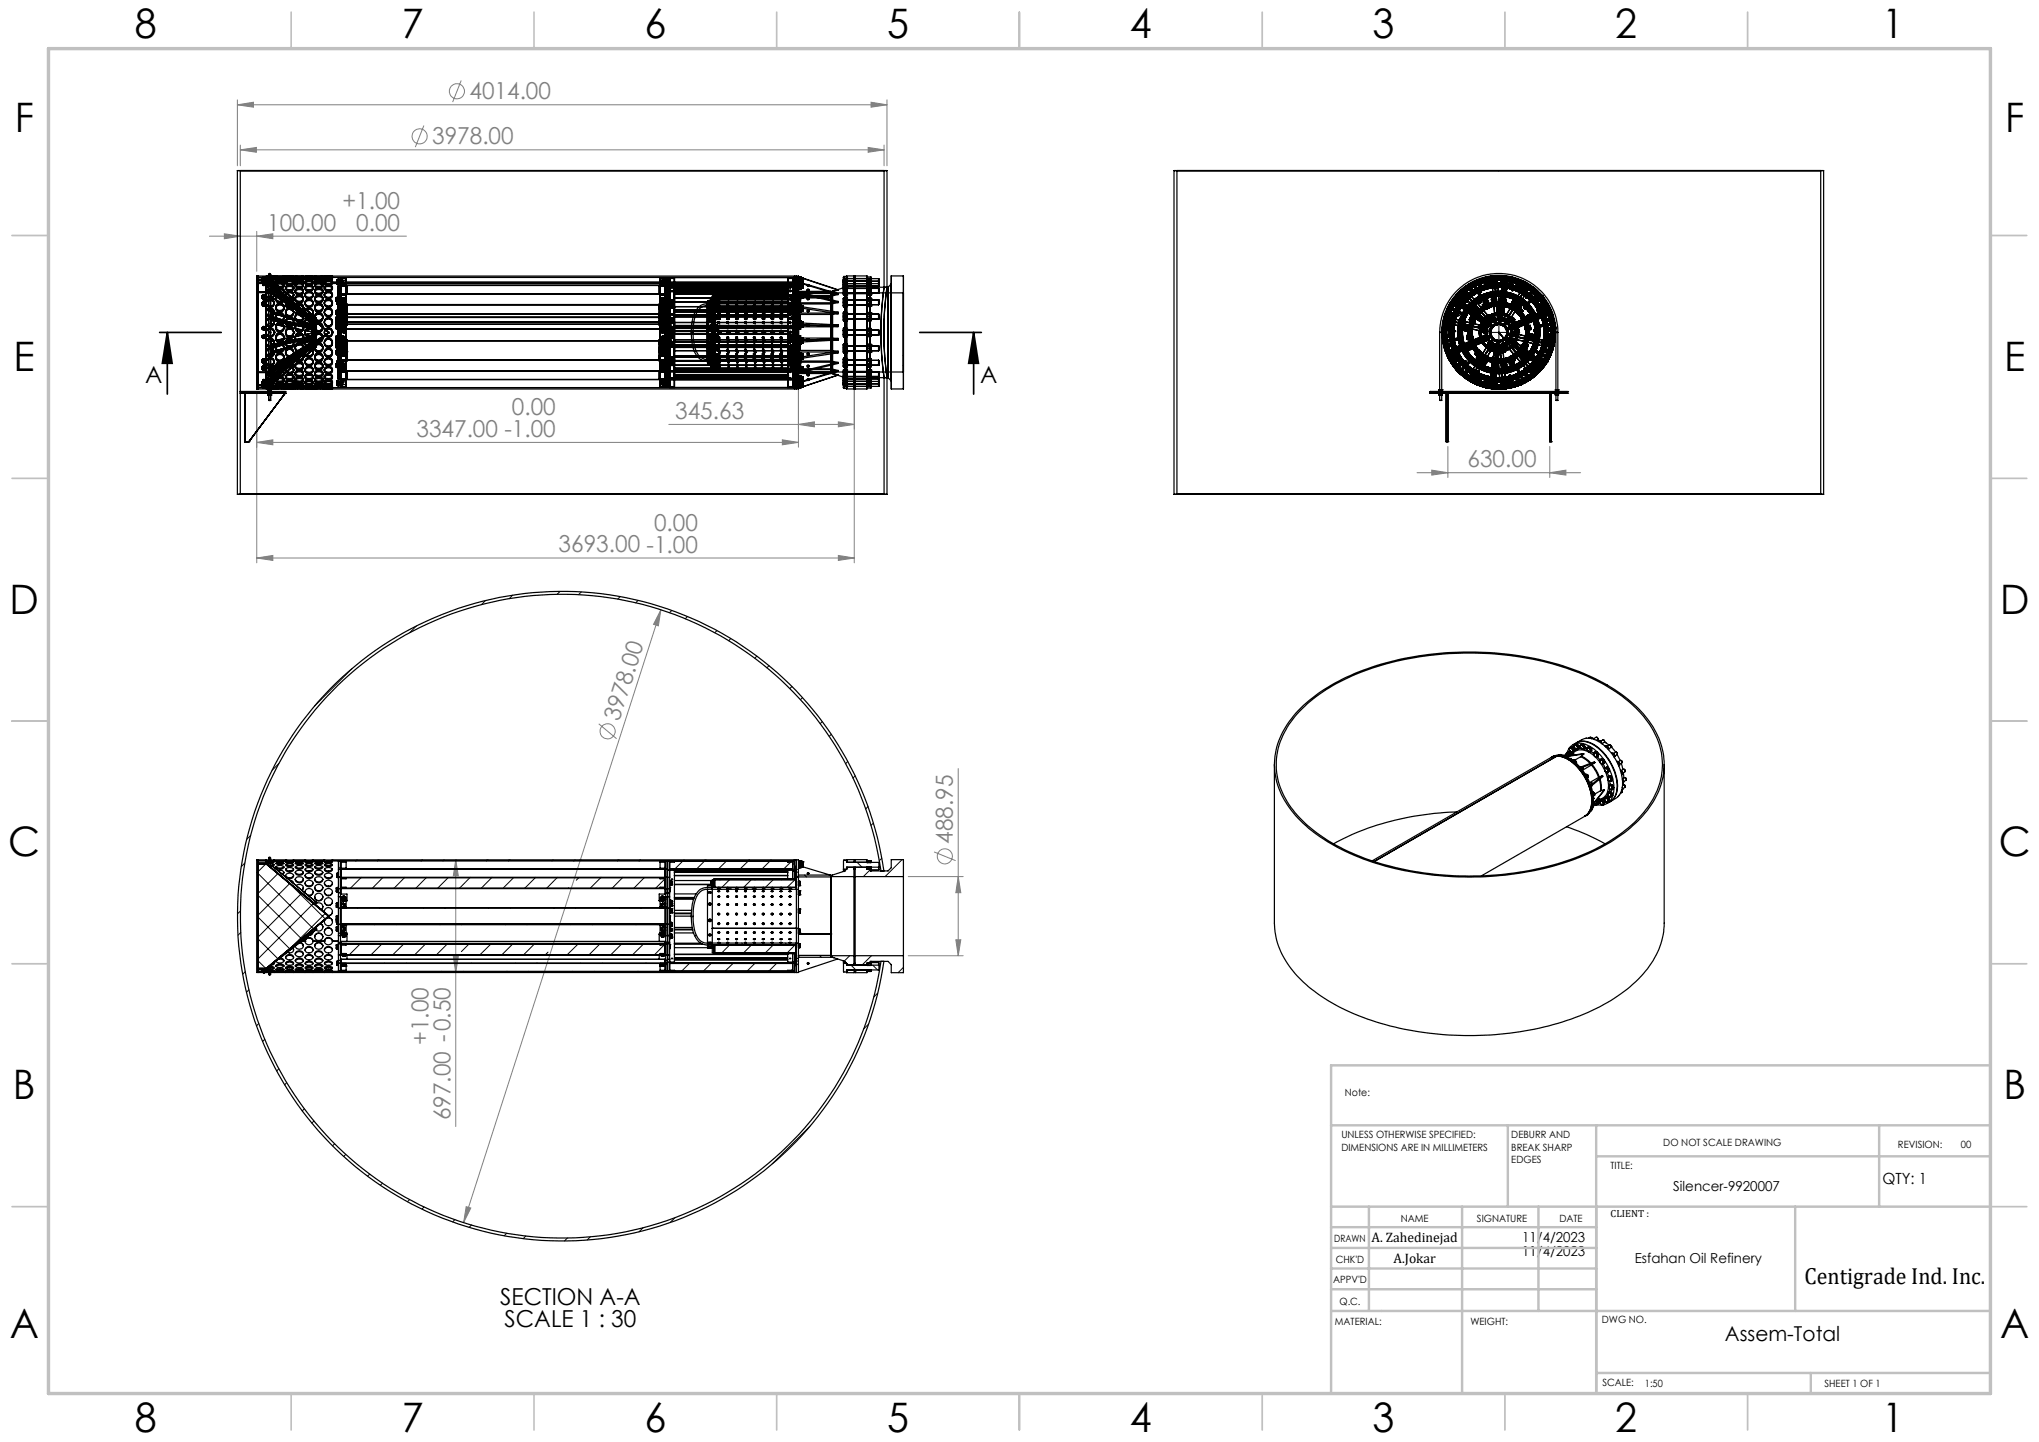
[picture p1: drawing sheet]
<svg xmlns="http://www.w3.org/2000/svg" width="420mm" height="297mm" viewBox="0 0 420 297" stroke-linecap="round" stroke-linejoin="round" font-family="sans-serif">
<defs><g id="words">
<g font-size="8.4">
<text x="27.7" y="7.9">8</text>
<text x="82.7" y="7.9">7</text>
<text x="132.7" y="7.9">6</text>
<text x="182.7" y="7.9">5</text>
<text x="232.7" y="7.9">4</text>
<text x="282.7" y="7.9">3</text>
<text x="332.7" y="7.9">2</text>
<text x="387.7" y="7.9">1</text>
<text x="3" y="27.1">F</text>
<text x="413" y="27.1">F</text>
<text x="2.8" y="76.4">E</text>
<text x="412.8" y="76.4">E</text>
<text x="2" y="126.4">D</text>
<text x="412" y="126.4">D</text>
<text x="1.7" y="176.4">C</text>
<text x="411.7" y="176.4">C</text>
<text x="2.7" y="226.4">B</text>
<text x="412.7" y="226.4">B</text>
<text x="2" y="275.6">A</text>
<text x="412" y="275.6">A</text>
<text x="27.7" y="294.9">8</text>
<text x="82.7" y="294.9">7</text>
<text x="132.7" y="294.9">6</text>
<text x="182.7" y="294.9">5</text>
<text x="232.7" y="294.9">4</text>
<text x="282.7" y="294.9">3</text>
<text x="332.7" y="294.9">2</text>
<text x="387.7" y="294.9">1</text>
</g>
<g font-size="4.8" fill="#808080">
<text x="96.7" y="20.4">4014.00</text>
<text x="89" y="29.7">3978.00</text>
<text x="55" y="47.5">100.00</text>
<text x="70.6" y="43">+1.00</text>
<text x="73.4" y="47.5">0.00</text>
<text x="85.8" y="90">3347.00 -1.00</text>
<text x="105.4" y="85.5">0.00</text>
<text x="139.1" y="86.3">345.63</text>
<text x="302.3" y="96.2">630.00</text>
<text x="115.1" y="113.8">3693.00 -1.00</text>
<text x="134.7" y="109.3">0.00</text>
<text x="127.5" y="148.7" transform="rotate(-72 127.5 148.7)">3978.00</text>
<text x="196.3" y="173.8" transform="rotate(-90 196.3 173.8)">488.95</text>
<text x="88.3" y="215.2" transform="rotate(-90 88.3 215.2)">+1.00</text>
<text x="92.8" y="230.7" transform="rotate(-90 92.8 230.7)">697.00 -0.50</text>
</g>
<g font-size="4.8">
<text x="29.9" y="78.9">A</text>
<text x="201.9" y="78.9">A</text>
<text x="103.1" y="268.8">SECTION A-A</text>
<text x="371.7" y="264.5">Centigrade Ind. Inc.</text>
<text x="103.9" y="273.3">SCALE 1 : 30</text>
</g>
<text font-size="4.2" x="355.3" y="276.1">Assem-Total</text>
<text font-size="3.2" x="387.7" y="243.9">QTY: 1</text>
<g font-size="2.8">
<text x="344.7" y="245.3">Silencer-9920007</text>
<text x="282.5" y="255.9">A. Zahedinejad</text>
<text x="313.5" y="255.9">11/4/2023</text>
<text x="287" y="260.1">A.Jokar</text>
<text x="313.5" y="258.7">11/4/2023</text>
<text x="336.7" y="260.1">Esfahan Oil Refinery</text>
</g>
<g font-size="2.1">
<text x="277" y="225.8">Note:</text>
<text x="276.3" y="234.5">UNLESS OTHERWISE SPECIFIED:</text>
<text x="276.3" y="237">DIMENSIONS ARE IN MILLIMETERS</text>
<text x="311.3" y="234.5">DEBURR AND</text>
<text x="311.3" y="237">BREAK SHARP</text>
<text x="311.3" y="239.5">EDGES</text>
<text x="342.6" y="235.9">DO NOT SCALE DRAWING</text>
<text x="391" y="236.5">REVISION:</text>
<text x="403.9" y="236.5">00</text>
<text x="331.8" y="240.8">TITLE:</text>
<text x="288.5" y="251.7">NAME</text>
<text x="304.2" y="251.7">SIGNATURE</text>
<text x="321.2" y="251.7">DATE</text>
<text x="331.8" y="250.7">CLIENT :</text>
<text x="274.8" y="255.8">DRAWN</text>
<text x="275.1" y="260.1">CHK'D</text>
<text x="274.6" y="264.2">APPV'D</text>
<text x="275.9" y="268.7">Q.C.</text>
<text x="275" y="273">MATERIAL:</text>
<text x="302.9" y="273">WEIGHT:</text>
<text x="330" y="272.5">DWG NO.</text>
<text x="330.1" y="285.6">SCALE:</text>
<text x="338.8" y="285.6">1:50</text>
<text x="375.8" y="285.6">SHEET 1 OF 1</text>
</g>
</g></defs>
<g fill="none" stroke="#808080" stroke-width=".21">
<path d="M95 16.6l-1.8 4.4M48.9 21.6l3.3-.5v1zM48.9 20.6v13.5M48.9 21.6h133.8M49.5 30.9l3.3-.5v1zM49.5 29.9v4.2M49.5 30.9h132.6M87.3 25.9l-1.8 4.4M178.8 30.4l3.3 .5-3.3 .5zM179.4 21.1l3.3 .5-3.3 .5zM182.1 29.9v4.2M182.7 20.6v13.5"/>
<path d="M43.1 48.6h40.6M46.2 48.2l3.3 .4-3.3 .6zM52.9 48.6l3.3-.4v1zM52.9 47.7v8.2M164.5 77.6v14.5M176 79.2v36.7M52.9 91.1l3.3-.5v1zM52.9 81.1v34.8M52.9 91.1h111.6M137.8 87.4h38.2M161.1 90.6l3.4 .5-3.4 .5zM164.5 87.4l3.2-.5v1z"/>
<path d="M172.7 86.9l3.3 .5-3.3 .5zM291.9 97.4h33.7M294.9 96.8l3.3 .6-3.3 .5zM298.2 92v6.4M319.2 97.4l3.3-.6v1.1zM319.2 92v6.4M52.9 114.9l3.3-.5v1zM52.9 114.9h123.1M172.7 114.4l3.3 .5-3.3 .5zM136.1 125.6l-40.6 126.2M136.1 125.6l-.5 3.3-1-.3zM123.3 149.1l3.7 3"/>
<path d="M197.4 158.3v38.5M93.9 177.1l.5 3.3h-1zM93.9 177.1v54.9M192.4 175.5l4.5 1.8M93.4 197h1l-.5 3.3zM187.1 180.5h11.3M187.1 196.8h11.3M196.9 193.6h1l-.5 3.2zM197.4 180.5l.5 3.4h-1zM96 248.5l1 .3-1.5 3z"/>
<circle cx="94.1" cy="18.8" r="1.55"/>
<circle cx="86.4" cy="28.1" r="1.56"/>
<circle cx="125.1" cy="150.6" r="1.55"/>
<circle cx="194.6" cy="176.4" r="1.54"/>
</g>
<path d="M32.9 68.5h12.7M34.5 68.5l1 6.3h-2.1zM34.5 68.5v12.7M189.4 68.5h12.7M200.6 68.5l.9 6.3h-2zM200.6 68.5v12.7" fill="none" stroke="#000" stroke-width=".35"/>
<path d="M308.6 68.5h-1.6M308.7 68.3v-1.6M308.7 68.6v1.6M308.9 68.5h1.6" fill="none" stroke="#000" stroke-width=".21" stroke-dasharray="15.2 1.3 1.3 1.3"/>
<path d="M308.6 68.5h.2M308.7 68.4v.2" fill="none" stroke="#000" stroke-width=".21"/>
<g fill="none" stroke="#c0c0c0" stroke-width=".35">
<path d="M60 2.5v7.5M110 2.5v7.5M160 2.5v7.5M210 2.5v7.5M260 2.5v7.5M310 2.5v7.5M360 2.5v7.5M2.5 48.5h7.5M410 48.5h7.5M2.5 98.5h7.5M410 98.5h7.5M2.5 148.5h7.5"/>
<path d="M410 148.5h7.5M2.5 198.5h7.5M410 198.5h7.5M2.5 248.5h7.5M410 248.5h7.5M60 287v7.5M110 287v7.5M160 287v7.5M210 287v7.5M260 287v7.5M310 287v7.5M360 287v7.5"/>
</g>
<g fill="none" stroke="#c0c0c0" stroke-width=".5">
<path d="M410 219.4h-135.8v67.4M274.2 231.8h135.8M310.6 231.8v16.7M328.8 231.8v55.2M328.8 238.2h81.2M387.1 231.8v16.7M274.2 248.5h135.8M274.2 257h54.6M274.2 252.8h54.6M282 248.5v21.5M301.2 248.5v38.3M316.9 248.5v21.5"/>
<path d="M369.8 248.5v21.5M274.2 265.5h54.6M274.2 261.3h54.6M274.2 270h135.8M328.8 282.8h81.2M373 282.8v4.2"/>
</g>
<path d="M10 10h400v277h-400z" fill="none" stroke="#c0c0c0" stroke-width=".7"/>
<path d="M200.6 68.5l.9 6.3h-2zM34.5 68.5l1 6.3h-2.1z" fill="#000"/>
<g fill="#808080">
<path d="M178.8 30.4l3.3 .5-3.3 .5zM49.5 30.9l3.3-.5v1zM52.9 48.6l3.3-.4v1zM46.2 48.2l3.3 .4-3.3 .6z"/>
<path d="M48.9 21.6l3.3-.5v1zM179.4 21.1l3.3 .5-3.3 .5z"/>
<path d="M164.5 87.4l3.2-.5v1zM172.7 86.9l3.3 .5-3.3 .5z"/>
<path d="M294.9 96.8l3.3 .6-3.3 .5zM319.2 97.4l3.3-.6v1.1z"/>
<path d="M161.1 90.6l3.4 .5-3.4 .5zM52.9 91.1l3.3-.5v1zM172.7 114.4l3.3 .5-3.3 .5zM52.9 114.9l3.3-.5v1z"/>
<path d="M96 248.5l-.5 3.3 1.5-3zM136.1 125.6l-1.5 3 1 .3z"/>
<path d="M93.9 177.1l.5 3.3h-1zM93.4 197h1l-.5 3.3zM197.4 180.5l.5 3.4h-1zM196.9 193.6h1l-.5 3.2z"/>
</g>
<g fill="none" stroke="#000" stroke-width=".25">
<path d="M48.9 35.1h133.8zM48.9 35.1v66.7M49.5 35.1h132.6zM49.5 35.1v66.7M182.1 35.1v24.1M182.7 35.1v24.1M241.8 35.1h133.8zM241.8 35.1v66.7M242.4 35.1v66.7M375 35.1v66.7M375.6 35.1v66.7M52.9 56.9v23.2z"/>
<path d="M52.9 56.9h3.9M53.2 57.7h1.6l12.9 10.8-12.9 10.8h-1.6M53.2 56.9v23.2zM53.2 57.1v22.7zM53.2 57.5v22zM53.2 57.6v21.7zM53.2 57.7v21.6zM53.2 58.4h1.6M53.2 57.6h1.6M53.2 57.1h3.6M53.2 58.1h1.6M53.2 58.1v.3"/>
<path d="M54 57.2h.6zM54 57.7l.1-.1a.28 .28 0 0 1 .3 0 .28 .28 0 0 1 .2 .2l-.3 .1zM54 58.3h.1M54 57.8h.1M54 58.1h.2M54 58v.1M54 58l.2 .1M54 58.3l.3-.1a.16 .16 0 0 1 .2 0 .16 .16 0 0 1 0 .2zM54 58.3l.4 .1M54 57.4h.1M54 57.4l.2 .1M54 57.8h.6z"/>
<path d="M54 57.8h.2M54 57.4v.1M54 57.2l.6 .1zM54 57.7l.4-.1 .2 .2-.4 .1zM54 57.7h.5l.1 .1-.4 .1zM54 57.2l.2 .2v1.3M54 57.4v.4M54 58.1v.2l.3 .1v-.3M54 57.8l.2 .1M54 57.5h.2M54 57.9l.2 .1M54 57.5v.7"/>
<path d="M54 58.2v.1M54 57.8h.6M54.1 57.7l-.1 .2M54.1 58.3h.4zM54.1 57.8h.4zM54.1 58.5h.4zM54.1 57.9l.4 .1zM54.1 58.3v.2M54.1 58.3h.1M54.1 57.9h.1M54.1 57.8h.1M54.1 57.7h.4"/>
<path d="M54.1 58.3l.3-.1a.16 .16 0 0 1 0 .3 .16 .16 0 0 1-.2-.1zM54.1 58h.4zM54.2 57.5h.1M54.2 58.1h.1M54.2 58.1h.2M54.2 57.4l.3 .1zM54.2 57.7l.3 .1zM54.2 57.4h.1M54.2 57.4h-.2M54.2 57.7h.2M54.2 57.7l-.2 .1M54.2 57.4h.3z"/>
<path d="M54.2 58h.3zM54.2 57.9h.3zM54.2 57.3l.3 .1zM54.2 57.1h.1M54.2 57.1v.1M54.2 58.2h.3zM54.2 57.3h.1M54.2 57.7h.1M54.2 58.7h.3zM54.2 57.8h.1M54.2 58.8h.1M54.2 57.1v.2"/>
<path d="M54.2 58.3h.1M54.2 58h.1M54.2 57.3h.3M54.2 58.2h.1M54.2 58h.3l-.3 .1zM54.2 57.9h.3M54.2 57.9l-.2 .1M54.2 58.2l.4 .1M54.2 58.2l-.2 .1M54.2 57.5h.3M54.2 57.5h.2M54.2 57.8h.3"/>
<path d="M54.2 58.2l.3 .1zM54.2 58.5h.3zM54.2 57.9l.3 .1zM54.2 58.2h-.2M54.2 57.8l.2 .1M54.2 58.5l.3 .1zM54.2 57.8l.1 .1M54.2 57.7v.1M54.3 57.1h-.1M54.3 57.1h.1M54.3 57.7h-.1M54.3 57.7h.1"/>
<path d="M54.3 57.1v.2M54.3 57.7v.1M54.3 57.1l-.3 .1 .2 .2M54.3 57.2h.1M54.3 57.8h.1M54.3 57.4v.5M54.3 57.7h-.3M54.3 57.2v.1M54.3 57.3h.1M54.3 57.8h-.1M54.3 57.1l.3 .1M54.3 57.7l.1 .1"/>
<path d="M54.3 57.1v.1M54.3 57.7v.2M54.3 57.2l.1 .1M54.4 57.2h.1M54.4 57.1h.1M54.4 57.7l-.1 .1M54.4 57.7h.1M54.4 57.7h-.1M54.4 57.1v.2M54.4 57.5v.7M54.4 58.2h.2M54.4 58.2h-.2"/>
<path d="M54.4 57.1l-.1 .2M54.4 57.3h-.1M54.4 57.8l-.1 .1M54.4 57.1v.1M54.4 57.7v.1M54.4 58.1h.2M54.4 58.1h-.1M54.4 57.4h.2M54.4 57.4h-.1M54.4 57.7h.2M54.4 57.4h-.2M54.4 57.1l.1 .1"/>
<path d="M54.4 57.7v.2M54.5 58.3h.1M54.5 58h.1M54.5 58.2h.1M54.5 58.8h.1M54.5 57.3h.1M54.5 57.8h.1M54.5 57.5h.1M54.5 57.7v.1M54.5 57.9l.1 .1M54.5 57.5h-.1M54.5 57.1v.1"/>
<path d="M54.5 57.7h.1M54.5 57.8l-.1 .1M54.5 57.2v.1M54.5 57.9h.1M54.5 57.7l.1 .1M54.5 57.8v.2M54.5 58.3v.2M54.6 58.3h.1M54.6 57.8h.1M54.6 57.2h.1M54.6 58v.1M54.6 58l-.2 .1"/>
<path d="M54.6 58.3l-.2 .1M54.6 57.4h.1M54.6 57.4v.1M54.6 57.4l-.1 .1M54.6 57.7l-.1 .1M54.6 57.4v.3M54.6 58.1v.3h-.2M54.6 57.8l-.1 .1M54.6 57.7v.1M54.6 57.2l-.1 .2M54.6 57.8v.1M54.6 58h.1"/>
<path d="M54.6 57.2l-.1 .2v1.3M54.6 58.2v.1M54.6 57.5v.3M54.6 58v.2M54.8 57.3v.3M54.8 59.3v.2M54.8 57.3v.2h-1.6M54.8 59.2v.2M54.8 56.9v.3v-.3M54.8 58v.3M54.8 58.1a1.02 1.02 0 0 0 1.7 0M54.8 58.1a1.15 1.15 0 0 1 1.7 0"/>
<path d="M54.8 56.9h1.7zM54.8 56.9h1.7l-.5 .1zM54.8 57.5l.2-.1a1.67 1.67 0 0 1 1.5 .2 1.59 1.59 0 0 1-1.7-.1zM54.8 58.4a1.15 1.15 0 0 1 1.7 0M54.8 58.4a1.07 1.07 0 0 0 1.7 0M54.8 57.2l1.7-.1-.8 .2zM54.8 57.2h1.7l-.8 .1zM54.8 57.6a1.71 1.71 0 0 1 1.7 0 1.47 1.47 0 0 1-1.7 0zM54.8 57.5v22zM54.8 57.6v21.7zM54.8 57.7v21.6zM54.8 58.1v.3"/>
<path d="M54.8 57.6l10 8.3-9.1-7.7 .3-.4M54.9 57.3l.1-.1a1.5 1.5 0 0 1 1.5 .2 1.47 1.47 0 0 1-1.7-.1zM54.9 57.2a1.66 1.66 0 0 1 1.6 .1 1.49 1.49 0 0 1-1.7 0zM54.9 57.6v21.8zM54.9 57.6l9.9 8.3M54.9 57.6h-.1M54.9 57.9a1.32 1.32 0 0 1 1.6 .1 1 1 0 0 1-1.7 0zM54.9 58.1a1.32 1.32 0 0 1 1.6 .2 1.05 1.05 0 0 1-1.7-.1zM54.9 59.2a.99 .99 0 0 1 1.6 .2 .96 .96 0 0 1-1.7-.1zM55 59a.92 .92 0 0 1 1.5 .4 .91 .91 0 0 1-.9 .4 .91 .91 0 0 1-.8-.6zM55 59.2a.96 .96 0 0 1 1.5 .4 .89 .89 0 0 1-.9 .4 .89 .89 0 0 1-.7-.6zM55 58.8l.8-.1a.51 .51 0 0 1 .7 .5 .51 .51 0 0 1-.7 .5l-.5-.1a.44 .44 0 0 1-.4-.3 .44 .44 0 0 1 .1-.5z"/>
<path d="M55.4 56.5v12M55.4 56.5l.1 .2 .2-.2M55.4 56.5l.1-.2 .2 .2M55.6 59.5l9.2 6.6M55.7 58.3l12 10.1-12.1-10.1M55.7 59.4l9.1 6.6M55.7 59.4l-.1 .1M55.7 58.3h-.1M55.7 56.5v26M56 59.4h.1M56 59.3v.1M56 57.8v.1"/>
<path d="M56 57.9h.1M56 59.4l9.2 6.6M56 57.8l9.2 7.7M56 57.9l9.2 7.7M56 59.4l-.3 .6M56 59.3l9.2 6.6M56 59.3l-.3 .1M56 59.4l-.4 .1M56 59.4l-.4 .6M56 57.9l-.3 .4M56 57.9l-.4 .4M56 57.9l-.4 .3 9.2 7.7"/>
<path d="M56.5 57.3v.3M56.5 59.3v.2M56.5 57.3v.2M56.5 59.2v.2M56.5 56.9v.3v-.3M56.5 58v.3M56.5 58.4h2.3M56.5 58.1h2.3M56.5 58.1v.3M56.8 57.5v.5M56.8 57.6v.3M56.8 59.8v.3"/>
<path d="M56.8 57.1v.2M56.8 56.9v.2M56.8 59.9v.2M56.8 57v.3M56.8 58.5v.2M56.8 58.6v.2M56.8 57.1v.3M56.8 58.7v.2M56.8 58.6v.3M56.8 58.7a.98 .98 0 0 1 1.7 0M56.8 58.5a.98 .98 0 0 0 1.7 0M56.8 57.1a1.71 1.71 0 0 0 1.7 0"/>
<path d="M56.8 56.9h1.7M56.8 58.5a1.02 1.02 0 0 1 1.7 0M56.8 57.1l.3-.1 1.4 .1M56.8 59.8a.87 .87 0 0 0 .9 .6 .87 .87 0 0 0 .8-.6M56.8 59.8a.91 .91 0 0 1 .9-.5 .91 .91 0 0 1 .8 .5M56.8 58.7a.94 .94 0 0 0 1.7 0M56.8 57.7a1.35 1.35 0 0 1 1.7 0M56.8 57.7a1.14 1.14 0 0 0 1.7 0M56.8 57.6a1.24 1.24 0 0 0 1.7 0M56.8 57l.3-.1 1.4 .1M56.8 57l.7 .2 1-.2M56.8 57.6a1.35 1.35 0 0 1 1.7 0"/>
<path d="M56.8 58a1.35 1.35 0 0 1 1.7 0M56.8 58a1.14 1.14 0 0 0 1.7 0M56.8 57.9a1.23 1.23 0 0 0 1.7 0M56.8 57.9a1.35 1.35 0 0 1 1.7 0M56.8 57.3l.5-.1 1.2 .1M56.8 58.8a1.02 1.02 0 0 0 1.7 0M56.8 57.1h1.7M56.8 58.8a1.02 1.02 0 0 1 1.7 0M56.8 57.4l.5-.2 1.2 .2M56.8 57.3a2.02 2.02 0 0 0 1.7 0M56.8 57.4a2.02 2.02 0 0 0 1.7 0M56.8 58.9a1.02 1.02 0 0 1 1.7 0"/>
<path d="M56.8 58.9a.94 .94 0 0 0 1.7 0M56.8 57.7v.3M56.8 59.8v.2M56.8 58.5v.3M58.5 57.5v.5M58.5 57.6v.3M58.5 59.7v.4M58.5 57.1v.2M58.5 56.9v.2M58.5 59.9v.1M58.5 57v.3M58.5 58.5v.2"/>
<path d="M58.5 58.6v.2M58.5 57.1v.3M58.5 58.7v.2M58.5 58.6v.3M58.5 57.7v.3M58.5 59.8v.2M58.5 58.5v.3M58.5 56.9h2.3M58.5 57.1h2.3M58.8 59.2v.2M58.8 56.9v.3v-.3M58.8 58v.3"/>
<path d="M58.8 57.3v.3M58.8 57.3v.2M58.8 59.3v.2M58.8 58.1a1.19 1.19 0 0 1 1.7 0M58.8 58.1a1.05 1.05 0 0 0 1.7 0M58.8 56.9h1.7l-.5 .1zM58.8 56.9h1.7l-.4 .1zM58.8 58.4a1.19 1.19 0 0 1 1.7 0M58.8 57.2h1.7l-.8 .1zM58.8 58.4a1.11 1.11 0 0 0 1.7 0M58.8 58.1v.3M58.8 57.2a2.05 2.05 0 0 1 1.7 .1 1.49 1.49 0 0 1-1.7 0z"/>
<path d="M58.8 57.3l.2-.1a1.46 1.46 0 0 1 1.5 .2 1.62 1.62 0 0 1-1.7 0zM58.8 57.5a2.03 2.03 0 0 1 1.7 .1 1.57 1.57 0 0 1-1.7 0zM58.9 58.9a.95 .95 0 0 1 1.6 .3 .87 .87 0 0 1-.9 .5 .87 .87 0 0 1-.8-.7zM58.9 57.9a1.39 1.39 0 0 1 1.6 .1 .97 .97 0 0 1-1.7 0zM58.9 59.2a1.09 1.09 0 0 1 1.6 .2 .93 .93 0 0 1-.9 .5 .93 .93 0 0 1-.8-.6zM58.9 58.1a1.39 1.39 0 0 1 1.6 .2 1.09 1.09 0 0 1-1.7-.1zM58.9 57.5l.4-.1 1.1 .1a1.16 1.16 0 0 1-1.6 .1zM59 59a.89 .89 0 0 1 1.5 .4 .88 .88 0 0 1-.9 .4 .88 .88 0 0 1-.8-.6zM59 59.2a.93 .93 0 0 1 1.5 .4 .89 .89 0 0 1-.9 .4 .89 .89 0 0 1-.8-.6zM60.5 59.2v.2M60.5 56.9v.3v-.3M60.5 58v.3"/>
<path d="M60.5 57.3v.3M60.5 57.3v.2M60.5 59.3v.2M60.5 58.4h2.3M60.5 58.1h2.3M60.5 58.1v.3M60.8 57.1v.3M60.8 59.8v.3M60.8 57.5v.5M60.8 59.9v.2M60.8 57v.3M60.8 58.5v.2"/>
<path d="M60.8 58.6v.2M60.8 56.9v.2M60.8 58.6v.3M60.8 58.7v.2M60.8 56.9h1.7M60.8 58.5a1.02 1.02 0 0 1 1.7 0M60.8 57.6a1.35 1.35 0 0 1 1.7 0M60.8 57.6a1.24 1.24 0 0 0 1.7 0M60.8 57.7a1.14 1.14 0 0 0 1.7 0M60.8 58.5a.98 .98 0 0 0 1.7 0M60.8 57.7a1.35 1.35 0 0 1 1.7 0M60.8 57.1a1.71 1.71 0 0 0 1.7 0"/>
<path d="M60.8 57.1l.3-.1 1.4 .1M60.8 59.8a.87 .87 0 0 0 .8 .6 .87 .87 0 0 0 .9-.6M60.8 59.8a.91 .91 0 0 1 .8-.5 .91 .91 0 0 1 .9 .5M60.8 57l.3-.1 1.4 .1M60.8 57l.1 .1a2.01 2.01 0 0 0 1.6-.1M60.8 58.7a.94 .94 0 0 0 1.7 0M60.8 58.7a.98 .98 0 0 1 1.7 0M60.8 57.4l.5-.2 1.2 .2M60.8 57.4l.5 .1 1.2-.1M60.8 57.9a1.24 1.24 0 0 0 1.7 0M60.8 57.9a1.35 1.35 0 0 1 1.7 0M60.8 57.3l.1 .1a2.01 2.01 0 0 0 1.6-.1"/>
<path d="M60.8 57.3l.5-.1 1.2 .1M60.8 58.8a1.02 1.02 0 0 0 1.7 0M60.8 58.8a1.02 1.02 0 0 1 1.7 0M60.8 58a1.15 1.15 0 0 0 1.7 0M60.8 57.1h1.7M60.8 58.9a.94 .94 0 0 0 1.7 0M60.8 58.9a1.02 1.02 0 0 1 1.7 0M60.8 58a1.35 1.35 0 0 1 1.7 0M60.8 59.8v.2M60.8 57.6v.3M60.8 58.5v.3M60.8 57.7v.3"/>
<path d="M60.9 57.1v.2M60.9 57.9v-.3v.3M60.9 56.9v.2M62.5 56.9h2.3v.2h-2.3M62.5 57.1v.3M62.5 59.7v.4M62.5 57.1v.2M62.5 57.5v.5M62.5 59.9v.1M62.5 57.6v.3M62.5 57v.3M62.5 58.5v.2"/>
<path d="M62.5 58.6v.2M62.5 56.9v.2M62.5 58.6v.3M62.5 58.7v.2M62.5 59.8v.2M62.5 58.5v.3M62.5 57.7v.3M62.8 56.9v.3v-.3M62.8 59.3v.2M62.8 57.3v.2M62.8 58v.3M62.8 59.2v.2"/>
<path d="M62.8 57.3v.3M62.8 56.9h1.7zM62.8 56.9h1.7l-.5 .1zM62.8 58.1a1.15 1.15 0 0 1 1.7 0M62.8 58.1a1.02 1.02 0 0 0 1.7 0M62.8 57.6a1.71 1.71 0 0 1 1.7 0 1.47 1.47 0 0 1-1.7 0zM62.8 57.1l1.7 .1-.9 .1zM62.8 58.4a1.07 1.07 0 0 0 1.7 0M62.8 58.4a1.15 1.15 0 0 1 1.7 0M62.8 57.5l.2-.1a1.74 1.74 0 0 1 1.5 .2 1.49 1.49 0 0 1-1.7-.1zM62.8 57.2h1.7l-.9 .1zM62.8 58.1v.3"/>
<path d="M62.9 57.3l.1-.1a1.57 1.57 0 0 1 1.5 .2 1.47 1.47 0 0 1-1.7-.1zM62.9 57.2a1.66 1.66 0 0 1 1.6 .1 1.49 1.49 0 0 1-1.7 0zM62.9 57.9a1.32 1.32 0 0 1 1.6 .1 1 1 0 0 1-1.7 0zM62.9 59.2a.99 .99 0 0 1 1.6 .2 .93 .93 0 0 1-.9 .5 .93 .93 0 0 1-.8-.6zM62.9 58.1a1.32 1.32 0 0 1 1.6 .2 1.02 1.02 0 0 1-1.7-.1zM63 59a.93 .93 0 0 1 1.5 .4 .91 .91 0 0 1-.9 .4 .91 .91 0 0 1-.8-.6zM63 59.2a.98 .98 0 0 1 1.5 .4 .94 .94 0 0 1-1.7-.2zM63 58.8l.6-.1a.54 .54 0 0 1 .7 .1 .54 .54 0 0 1 0 .7 .85 .85 0 0 1-1.4-.5zM64.5 56.9v.3v-.3M64.5 59.3v.2M64.5 57.3v.2M64.5 58v.3"/>
<path d="M64.5 59.2v.2M64.5 57.3v.3M64.5 58.4h2.3M64.5 58.1h2.3M64.5 58.1v.3M64.8 57.6a1.4 1.4 0 0 1 1.7 0M64.8 57.6a1.28 1.28 0 0 0 1.7 0M64.8 59.8a.94 .94 0 0 1 .9-.5 .94 .94 0 0 1 .8 .5M64.8 59.8a.9 .9 0 0 0 .9 .6 .9 .9 0 0 0 .8-.6M64.8 57l.3-.1 1.4 .1M64.8 57l.6 .2 1.1-.2M64.8 58.5a1.05 1.05 0 0 1 1.7 0"/>
<path d="M64.8 58.5a1.01 1.01 0 0 0 1.7 0M64.8 57.1a1.79 1.79 0 0 0 1.7 0M64.8 58.7a1.01 1.01 0 0 1 1.7 0M64.8 58.7a.97 .97 0 0 0 1.7 0M64.8 57.7a1.19 1.19 0 0 0 1.7 0M64.8 57.7a1.4 1.4 0 0 1 1.7 0M64.8 58a1.4 1.4 0 0 1 1.7 0M64.8 58a1.19 1.19 0 0 0 1.7 0M64.8 57.4l.5-.2 1.2 .2M64.8 57.4h.1a2.14 2.14 0 0 0 1.6 0M64.8 57.3l.5 .2 1-.1 .2-.1M64.8 58.8a1.05 1.05 0 0 0 1.7 0"/>
<path d="M64.8 57.9a1.28 1.28 0 0 0 1.7 0M64.8 57.9a1.4 1.4 0 0 1 1.7 0M64.8 58.8a1.05 1.05 0 0 1 1.7 0M64.8 57.3l.5-.1 1.2 .1M64.8 58.9a.97 .97 0 0 0 1.7 0M64.8 58.9a1.05 1.05 0 0 1 1.7 0M64.8 59.8v.2M64.8 57v.3M64.8 58.5v.3M64.8 57.6v.3M64.8 57.1v.3M64.8 58.7v.2"/>
<path d="M64.8 57.7v.3M64.8 59.8v.3M64.8 57.5v.5M64.8 59.9v.2M64.8 57.9v-.3v.3M64.8 57.1v.2M64.8 58.6v.2M64.8 58.5v.4M64.8 58.6v.3M66.5 57.5v.5M66.5 57.6v.3M66.5 57v.3"/>
<path d="M66.5 57.1v.2M66.5 56.9v.2M66.5 57.1v.3M66.5 56.9h98M66.5 57.1h97.2M66.5 59.7v.4M66.5 59.9v.1M66.5 58.6v.2M66.5 58.5v.2M66.5 58.7v.2M66.5 58.6v.3M66.5 56.9h-1.7v.2h1.7"/>
<path d="M66.5 59.8v.2M66.5 58.5v.3M66.5 57.7v.3M66.8 57.3v.3M66.8 57.3v.2M66.8 56.9v.3v-.3M66.8 59.2v.2M66.8 58v.3M66.8 59.3v.2M66.8 56.9h1.7l-.5 .1zM66.8 57.3a1.73 1.73 0 0 1 1.7 0 1.49 1.49 0 0 1-1.7 0zM66.8 58.1a1.02 1.02 0 0 0 1.7 0"/>
<path d="M66.8 56.9h1.7zM66.8 58.1a1.15 1.15 0 0 1 1.7 0M66.8 57.2h1.7l-.8 .1zM66.8 58.4a1.07 1.07 0 0 0 1.7 0M66.8 57.6a1.71 1.71 0 0 1 1.7 0 1.47 1.47 0 0 1-1.7 0zM66.8 58.4a1.15 1.15 0 0 1 1.7 0M66.8 57.2l1.7-.1-.8 .2zM66.8 58.1v.3M66.9 58.9a.95 .95 0 0 1 1.6 .3 .93 .93 0 0 1-.9 .5 .93 .93 0 0 1-.8-.6zM66.9 57.9a1.32 1.32 0 0 1 1.6 .1 1 1 0 0 1-1.7 0zM66.9 57.3l.1-.1a1.5 1.5 0 0 1 1.5 .2 1.47 1.47 0 0 1-1.7-.1zM66.9 57.5l.1-.1a1.67 1.67 0 0 1 1.5 .2 1.59 1.59 0 0 1-1.7-.1z"/>
<path d="M66.9 59.2a.99 .99 0 0 1 1.6 .2 .96 .96 0 0 1-1.7-.1zM66.9 58.1a1.32 1.32 0 0 1 1.6 .2 1.05 1.05 0 0 1-1.7-.1zM67 59a.92 .92 0 0 1 1.5 .4 .91 .91 0 0 1-.9 .4 .91 .91 0 0 1-.8-.6zM67 59.2a.96 .96 0 0 1 1.5 .4 .89 .89 0 0 1-.9 .4 .89 .89 0 0 1-.7-.6zM68.5 57.3v.3M68.5 57.3v.2M68.5 56.9v.3v-.3M68.5 59.2v.2M68.5 58v.3M68.5 59.3v.2M68.5 58.4h95.2M68.5 58.1h95.2"/>
<path d="M68.5 58.1v.3M69.4 57.7v.4M69.4 58.1v.3M69.4 58.3v.1M69.4 58v.3M69.4 57.7v.3M69.4 57.7h.1M69.4 58.4v.1M69.4 58v.2M69.4 58.1v.2M69.4 58.3v.2M69.4 57.7v.2"/>
<path d="M69.4 58.2v.1M69.4 57.9v.2M69.4 57.6v.1M69.4 58.3h1.8M69.4 58.5h.3M69.4 57.7l1.8 .1M69.4 57.6h.1M69.4 57.9h.3M69.4 58.2h.3M69.4 57.6h.3v.9M69.6 57.7v.6zM69.6 57.5v1z"/>
<path d="M69.6 57.5h.1M69.7 58.3h.1M69.7 57.7h.1M69.7 57.6h.1M69.7 58.4h.1M69.7 58.8v3.5h.4M69.7 57.8v.5zM69.7 57.2v22.6zM69.7 57.7v.6zM69.7 57.5v1zM69.7 57.6v.8zM69.7 57.7v.7"/>
<path d="M69.7 58.8h.4M69.7 58.8h67.8M69.7 57.8h.4M69.7 58.8v1.8M70.1 58.8v19.3zM70.1 57.2v22.6zM70.1 57.7v.6zM70.1 58.8v3.5M70.1 58.9v5.3h-.8M70.1 57.8v.5zM70.1 58.9h1.4v1.7h-1.4M70.1 58.8v1.8"/>
<path d="M70.3 58.3h.1M70.3 57.7h.1M70.3 57.2v22.6zM70.3 57.4v22.2zM70.3 57.7v.6zM70.3 58.8v19.3zM70.3 58.7v19.5zM70.3 58.4h.1M70.3 58.2v.2M70.3 57.6h.1M70.3 57.8v.2M70.3 57.8v.4"/>
<path d="M70.3 57.4h1M70.3 58.7h66.6M70.3 57.7v.1M70.3 58.6h1M70.3 57.8v.5zM70.3 58v.2M70.3 57.6v.2M70.3 58h.2M70.3 57.6h.2M70.5 57.8v.5zM70.5 58.4h.1M70.5 58l.1 .2"/>
<path d="M70.5 57.6l.1 .2M70.5 57.6h.1M70.5 58.3h.1M70.6 58.2l-.1 .2M70.6 57.8l-.1 .2M70.6 57.8v.4M70.6 58.2v.2M70.6 57.7v.6zM70.6 57.6v.2M70.6 57.7l-.3 .1M71.2 57.7v.6zM71.2 57.8v.5z"/>
<path d="M71.2 58.3h.1M71.3 57.2v22.6zM71.3 57.4v22.2zM71.3 58.7v19.5zM71.5 58.9h-1.8v5.3M135.8 58.9h1.7v5.3h-.4v-5.3M136 57.4v22.2zM136 57.2v22.6zM136 58.7v19.5zM136 57.4h.9M136 58.6h.9M136.1 57.8v.5z"/>
<path d="M136.1 58.3h.1M136.2 57.7v.6zM136.2 58.3h1.7M136.5 57.6v.4M136.5 58v.2M136.5 58.4v.1M136.5 58.3v.2M136.5 57.7v.2M136.5 58.3v.1M136.5 57.6v.1M136.5 58.1v.2M136.5 57.7v.4"/>
<path d="M136.5 58.1v.3M136.5 57.7v.6zM136.5 58v.3M136.5 57.7l.4 .1M136.5 57.8v.5zM136.5 57.6h.1M136.5 58.2v.1M136.5 57.9v.2M136.5 57.6h.4v.9h-.4M136.5 58.3h.1M136.5 57.9h.4M136.5 58.2h.4"/>
<path d="M136.9 57.6v.4M136.9 58v.4v-.3M136.9 57.6v.1M136.9 57.7v.4M136.9 57.6h.1M136.9 57.7h.1M136.9 58.3h.1M136.9 57.2v22.6zM136.9 57.4v22.2zM136.9 57.7v.6zM136.9 58.8v19.3zM136.9 58.7v19.5z"/>
<path d="M136.9 57.8v.5zM136.9 57.6v.8zM137.1 57.2v22.6zM137.1 57.7v.6zM137.1 58.8v19.3zM137.1 58.8v3.5M137.1 57.8v.5zM137.1 58.8h.4M137.1 58.9h-1.3v1.7h1.3M137.1 57.8h.4M137.1 58.8v1.8M137.5 57.5v1.1z"/>
<path d="M137.5 57.2v22.6zM137.5 59.2h.4v5.1h-.4zM137.5 58.8v6.1M137.5 57.7v.6zM137.5 57.5v1zM137.5 58.8v3.5M137.5 57.8v.5zM137.5 59h1.4M137.5 58.6h.4M137.6 57.7h.1M137.6 58.3h.1M137.6 57.7v.6z"/>
<path d="M137.6 57.5v1zM137.6 57.6v.8zM137.6 57.6h.1M137.7 57.6v.8zM137.7 57.9h.2M137.7 58.2h.2M137.9 58.8v19.3zM137.9 59v19zM137.9 57.2v22.6zM137.9 57.4v22.2zM137.9 59.1v3.3M137.9 59.1l-.4-.1v3.4"/>
<path d="M137.9 57.5v1.1zM137.9 58.7v19.5zM137.9 57.6l.1 .1M137.9 58.3l.1 .1M137.9 57.9l.1 .2M137.9 57.7l.1 .3M137.9 58.2l.1 .1M137.9 57.4h1M137.9 58.8h25.8M137.9 58.7h25.4M137.9 58.8h25.9M137.9 57.5h-.4"/>
<path d="M137.9 58.5h-.4M137.9 57.7l-1.8 .1M137.9 57.6h.1M137.9 59.1v1.5M137.9 57.6h-.2v.9M138 57.7v.3M138 58v.3M138 58.3v.1M138 58.1v.3M138 57.7v.4M138 57.7h.1M138 58.1l-.1 .2"/>
<path d="M138 57.7l-.1 .2M138 58.4l-.1 .1M138 57.7h-.1M138 58l-.1 .2M138 58.3l-.1 .2M138.3 59.9h.3zM138.3 59.2l.3 .1zM138.3 59.1h.3zM138.3 59.1v.2M138.3 59.9v.1M138.6 59.1v.2M138.6 59.9v.1"/>
<path d="M138.9 59v19zM138.9 57.2v22.6zM138.9 57.4v22.2zM138.9 59.8h.1M138.9 59.8h23.3M138.9 59.4h.1M138.9 59.4h23.3M138.9 59.5h23.3M138.9 59.9h23.3M138.9 59.1h23.3M138.9 58.9h23.3M138.9 58.8v1.5"/>
<path d="M162.2 59v19zM162.2 57.2v22.6zM162.2 57.4v22.2zM162.2 59.8h.1M162.2 59.4h.1M162.2 57.4h1.1M162.2 59h1.1M162.2 58.8v1.5M162.6 59.8v.1M162.6 59v.3M162.6 59.8h.3zM162.6 59h.3z"/>
<path d="M162.6 59.8l.3 .1zM162.6 59.1h.3zM162.6 59.2l.3 .1zM162.6 59.9v.1M162.9 59v.3M162.9 59.8v.2M163.3 59.2h1.7M163.3 58.8v19.3zM163.3 58.8v.3zM163.3 58.7v.2zM163.3 59.7v.2zM163.3 59.2v18.6z"/>
<path d="M163.3 57.2v22.6zM163.3 59v19zM163.3 57.4v22.2zM163.3 58.7v19.5zM163.3 58.9l.7 .1M163.3 59.9h.4M163.3 59.1l.4 .1M163.3 59.6v.4zM163.3 58.8v.4zM163.3 58.6v.4zM163.3 59.9l.7 .1M163.3 58.6v.1"/>
<path d="M163.3 58.8h.1M163.3 58.9v.1M163.3 59.1v.1M163.3 59.6v.1M163.7 57.2v22.6zM163.7 58.8v.3zM163.7 58.7v.2zM163.7 59.7v.2zM163.7 59.2v18.6zM163.7 57.5v.6zM163.7 58.6v.5zM163.7 56.9v23.2z"/>
<path d="M163.7 57.1v22.7zM163.7 59.6v.4zM163.7 58.6v.4zM163.7 58.8v.4zM163.7 58.3v20.4zM163.7 57.4v.6zM163.7 59.1v.6zM163.7 58.3h.3M163.7 58h.3M163.7 57.4h1.6M163.7 58.1h1.3M163.7 59.1h.3"/>
<path d="M163.7 59.7h.3M163.7 58.1v.3M163.7 58.5v.7zM163.8 59.6h.1M163.8 60h.1M163.8 58.8h.1M163.8 59.2h.1M163.8 58.6h.1M163.8 59h.1M163.8 59.6v.4zM163.8 58.8v.4zM163.8 58.6v.4z"/>
<path d="M163.8 59.5h.1M163.8 59.3h.1M163.8 58.7h.1M163.8 59.1h.1M163.8 58.5h.1M163.8 58.3v20.4zM163.8 59.2v18.6zM163.8 59.5v.6zM163.8 59.5v.3M163.8 59.8v.2M163.8 58.7v.6zM163.8 58.7v.2"/>
<path d="M163.8 58.9v.2M163.8 58.8v.3M163.8 59.1v.2M163.8 58.7v.1M163.8 58.5v.6zM163.8 58.6v.3M163.8 59v.1M163.8 58.7v.3M163.8 58.6v-.1v.2M163.8 58.7h.2M163.8 58.6l-.5 .1M163.8 59.9h.2"/>
<path d="M163.8 59.1h.2M163.8 59h.2M163.8 58.9h.2M163.8 58.6h.2M163.8 58.5v.8M163.8 59.3h.2M163.8 59.2h.2M164 59.5v.1M164 59.5h.1M164 60h.1M164 59.9v.1M164 59.6v.2"/>
<path d="M164 58.7v.1M164 58.7h.1M164 58.7v.2M164 59v.1M164 59.2v.1M164 59.3h.1M164 58.6v.1M164 58.9v.1M164 59.5h-.2v1.1h.2M164 59.6l-.7 .1M164 59.1h.1M164 58.5h.1"/>
<path d="M164 57.4v.7zM164 58.5v.7zM164 56.9v23.2zM164 59.5v.3M164 59.8v.2M164 59.8v.1M164 58.9v.2M164 59.1v.2M164 58.8v.3M164 58.8v.2M164 59.1v.1M164 58.6h.1"/>
<path d="M164 58.6v.3M164 58.7v.3M164 57.4v.6zM164 58.3v20.4zM164 59.1v.6zM164 58.1h1.3M164.5 56.9v23.2zM164.5 57.4v.7zM164.5 58.5v.7zM164.5 58.1v1.5zM164.5 57v1.5zM164.5 59.6h.5"/>
<path d="M164.5 58.1l8.1 2.4M164.5 58.2l8.1 2.5M164.7 58.1v1.5zM164.7 58.5v.7zM164.7 57v1.5zM164.7 57.4v.7zM165 58.1h.1M165 58.5h.1M165 57.5v.6zM165 58.5v.7zM165 57.4l-1.3 .1M165 58.1v1.5z"/>
<path d="M165 57v1.5zM165 57.4v.7zM165 57.3v1zM165 58.3v1zM165 58.3h.1M165 58.3h.3M165 58.5l-1.3 .1M165 57h-.5l8.1 2.8M165 57.3h.1M165 59.3h.3M165 58.6v.5M165 59.3h.1"/>
<path d="M165 58.3v.3M165 59.1v.2M165 58.8h.3M165 58h.3M165 57.5h.3M165.3 58.1l.1 .1M165.3 57.2l.1 .2M165.3 58l.1 .2M165.3 57.5l.1 .4M165.3 57.2l.1 .1M165.3 57.4l.1 .3M165.3 59.3h.1"/>
<path d="M165.3 58.8l.1 .3M165.3 58.3h.1M165.3 58.3l.1 .3M165.3 57.2h-.3v2.1M165.4 57.3h.1M165.4 57.7v.5M165.4 57.3v.4M165.4 57.3v.1M165.4 57.4v.5M165.4 57.9v.3M165.4 58.2h.1M165.4 58.2l-.1 .1"/>
<path d="M165.4 57.9l-.1 .2M165.4 57.4l-.1 .1M165.4 57.3l-.1 .1M165.4 57.7l-.1 .3M165.4 59.1v.2M165.4 58.6v.5M165.4 58.3v.3M165.4 59.1l-.1 .2M165.4 58.6l-.1 .2M165.4 58.3h.1M166.3 58.8h.1M166.3 59.7v.1"/>
<path d="M166.6 58.8h.1M166.6 59.7v.1M172.6 59.7l-8.1-2.7v5.8h.5M172.6 59.7v.1M172.6 59.7l-1.5 .4M172.6 59.8l-1.5 .3M173.7 57.6h.1M173.7 59.3h.1M173.7 57.6v.6M173.7 58.2v.8M173.7 59v.2M173.7 58.6v.6"/>
<path d="M173.7 57.8v.8M173.7 57.6v.2M173.7 57.8l.1 .3M173.7 59l.1 .4M173.7 58.6l.1 .5M173.7 59.2l.1 .2M173.7 57.6l.1 .2M173.7 58.2l.1 .5M173.7 58.6v.1M173.7 57.1v.7M173.7 57.1v.1M173.7 57.8l.1 .5"/>
<path d="M173.7 58v.7M173.7 57.2v.8M173.7 57.1l.1 .2M173.7 58.6l.1 .2M173.7 58l.1 .5M173.7 57.2l.1 .3M173.7 58.7l.1 .1M173.7 59.5v.9M173.7 59.1v.4M173.7 59.5v.8M173.7 59.1h.1M173.7 59.5l.1 .4"/>
<path d="M173.7 59.7v.8M173.7 59.4v.8M173.7 59.1v.3M173.7 59.1v.6M173.7 59.1l.1 .1M173.7 59.4l.1 .3M173.7 59.7l.1 .4M173.7 58.1v.8M173.7 57.6v.5M173.7 57.6v.3M173.7 57.9v.8M173.7 58.7v.6"/>
<path d="M173.7 58.9v.4M173.7 58.9l.1 .4M173.7 58.1l.1 .4M173.7 57.9l.1 .4M173.7 58.7l.1 .5M173.8 57.5l-.1 .1M173.8 57.3l7.2 .2M173.8 57.5l-.1 .3M173.8 58.1l-.1 .5M173.8 59.1l-.1 .1M173.8 57.8l-.1 .4M173.8 58.7l-.1 .3"/>
<path d="M173.8 56.9l-.1 .3M173.8 57.3l-.1 .5M173.8 56.9l-.1 .2M173.8 58.3l-.1 .3M173.8 58.5l-.1 .2M173.8 57.5l-.1 .5M173.8 59.1l-.1 .4M173.8 59.9l-.1 .5M173.8 59.9l-.1 .4M173.8 59l-.1 .4M173.8 59.2l-.1 .5M173.8 59l-.1 .1"/>
<path d="M173.8 59.7l-.1 .5M173.8 57.5l-.1 .4M173.8 57.6l-.1 .5M173.8 58.5l-.1 .4M173.8 58.3l-.1 .4M173.8 59.2l-.1 .1M173.8 59.2h.6M173.8 58.8h.6M173.8 58.3h.6M173.8 57.5h.6M173.8 57.6h.6M173.8 59.9h.6"/>
<path d="M173.8 59h.6M173.8 59.4h.6M173.8 58.5h.6M173.8 58.1h.6M173.8 59.3h.6M173.8 57l-.1 .1M173.8 57.8h.6M173.8 56.9h.6v4h-.6M173.8 58.7h.6M173.8 59.7h.6M174.1 59.2v18.6zM174.4 57.9h.1"/>
<path d="M174.4 57.6h.1M174.4 59.3h.1M174.4 57.1h.1M174.4 58.7h.1M174.4 59.1h.1M174.4 59.4h.1M174.4 56.8v23.3zM174.4 59.4v1.1zM174.4 57.9v1zM174.4 57.4v1zM174.4 58.7v19.5zM174.4 57.9v1.1z"/>
<path d="M174.4 57.6v1.7zM174.4 57.6v.6M174.4 57.8v.8M174.4 58.6v.7v-.3M174.4 58.2v.8M174.4 57.6v.2M174.4 57.3v1.2zM174.4 57.1v1.6zM174.4 57.8v-.7v.9M174.4 58v.7M174.4 58.6v.1M174.4 59.5v1.2"/>
<path d="M174.4 59.1v.4M174.4 59.5v.8M174.4 59.1v1.6zM174.4 59.4v1.3M174.4 59.4v-.3v.6M174.4 59.7v.8M174.4 58.1v1.2M174.4 57.6v.3M174.4 57.9v.8M174.4 57.6v.5M174.4 58.7v.6M174.4 56.8h1.5"/>
<path d="M174.4 59.4l6.6 .1M174.4 57.9h1.5M174.4 57.4h1.5M174.4 58.7l-.3 .5-2.6 .8-.3 .3h14.9M174.4 59.1h-.7M174.4 58.4l-.6 .1M174.4 59.4v1zM174.4 57.9l6.6 .1M175.9 56.8v23.3zM175.9 59.4v1.1zM175.9 57.9v1zM175.9 57.4v1z"/>
<path d="M175.9 58.7v19.5zM175.9 58.7h.2M176 58.7v19.5zM176.1 58.7v19.5zM176.1 59.4v1.1zM176.1 57.9v1zM176.1 57.4v1zM176.1 56.8v23.3zM176.1 56.8h2.5M176.1 57.9h3.3M176.1 58.9h3.3M176.1 57.4h2.5"/>
<path d="M178.6 58.9h.1M178.6 57.9h.1M178.6 58.4h.1M178.6 57.4h.1M178.6 59.4h.1M178.6 59.4v1.1zM178.6 57.9v1zM178.6 57.4v1zM178.6 58.8v19.3zM178.6 56.8v23.3zM178.6 57.6v1.6zM178.6 57.1v1.6z"/>
<path d="M178.6 59.4v1zM178.6 59.2v1.5zM178.6 58.8l.8 .1M178.6 57.4l.8 .1M178.6 57.9l.8 .1M178.6 57.6h.8M178.6 58.7h.1M178.6 57.1h.1M178.6 59.4v.1M178.6 57.6h.1M178.6 59.2h.1M178.6 58v.9z"/>
<path d="M178.6 57.6v.4M178.6 58v.8M178.6 58.8v.4M178.6 57.5v.8zM178.6 57.2v.5M178.6 57.2v.1M178.6 57.7v.8M178.6 57.3v.8M178.6 58.5v.1M178.6 58.1v.5M178.6 59.5v.9zM178.6 59.5v.7"/>
<path d="M178.6 59.2v.3M178.6 59.2v.4M178.6 59.6v.8M178.6 58.5v.6M178.6 57.7v.6M178.6 59.1h.1M178.6 58.3v.8M178.6 59.2v.1M178.6 59.2v1.3M178.6 59.3v1.3M178.6 58.8h.8M178.6 58.3h.8"/>
<path d="M178.6 58.3v.1M178.6 59.5h.8M178.6 59.7h.8M178.6 59.1h.8M178.6 57.5h.8M178.6 59.8h.8M178.6 58.5h.8M178.6 58.1h.8M178.6 59.3h.8M178.6 58.2h.8M178.6 57.3h.8M179.2 58.8v19.3z"/>
<path d="M179.2 59.2v18.6zM179.4 58.4v.4M179.4 57.6h.1M179.4 57.6v.4M179.4 59.2h.1M179.4 58.2v.3M179.4 57.3v.4M179.4 57v.2M179.4 57v.3M179.4 57.6v.5M179.4 58.5v.1M179.4 59.8v.4"/>
<path d="M179.4 59.1v.4M179.4 59.2v.4M179.4 59.1v.1M179.4 57.5v.3M179.4 58.1v.4M179.4 58.9v.2M179.4 57.9v.4M179.4 57.5v.2M179.4 58.8v.3M179.4 59.7v.4M179.4 59.3v.5M179.4 59.1v.2"/>
<path d="M179.4 57h-.8v3.8l.8-.1M179.4 58v.9zM179.4 57.5v.8zM179.4 59.5v.9zM179.4 58.3v.1M179.4 58.8v.4M179.4 58v.4M179.4 58v.8M179.4 57.9v1zM179.4 57.7v.5M179.4 58.5v.3M179.4 57.2v.1"/>
<path d="M179.4 57.3v.3M179.4 57.4v1zM179.4 58.1v.5M179.4 57.3v.8M179.4 57.2v.5M179.4 57.7v.8M179.4 58.6v.2M179.4 59.5v.3M179.4 59.6v.4M179.4 59.6v.8M179.4 59.2v.3M179.4 59.5v.7"/>
<path d="M179.4 59.4v1zM179.4 58.5v.4M179.4 57.8v.3M179.4 57.7v.2M179.4 59.1h.1M179.4 58.3v.8M179.4 57.7v.6M179.4 57.7v.1M179.4 57.8v.7M179.4 58.5v.6M179.4 58.3v.5M179.4 59.8v.7"/>
<path d="M179.4 59.2v.6M179.4 59.2v.1M179.4 59.3v.8M179.4 59.3v.4M179.4 57.1h.1M179.4 58.7h.1M179.4 57.9v.1M179.4 57.4v.1M179.4 59.4v.1M181 57.9v1zM181 57.4v1zM181 59.4v1z"/>
<path d="M181 58.8l-6.6 .2 1.5-.1M181 58v.8zM181 57.5v.8zM181 59.5v.9zM181 58.3l-6.6 .1M182.1 59.2l-.3 2.4a64.8 64.8 0 0 0 .3 16.2l-.2-1.4a67.9 67.9 0 0 1 .2-17.2zM182.7 59.2l-.2 1.4a66.6 66.6 0 0 0 .2 17.2l-.2-1.6a65.5 65.5 0 0 1 .2-17zM182.9 59.2v18.6zM183.6 58.5v20zM183.6 56.8v23.3zM183.6 58.5l-.7 .7h-4.3M183.6 56.8h2.5"/>
<path d="M186.1 56.8v23.3zM300.8 60l.2 .2M301 59.8l.2 .2M301.1 59.7l.2 .2M301.1 59.7l.6-.5-.7 .6zM301.2 59.7l1.3-1zM301.3 59.9l-.1 .1 .6-.6zM301.4 59.8l-.1 .1 1.3-1zM301.6 59.9h.1M301.6 59.9l.2 .5M301.6 59.8h.1M301.6 59.8l.2 .4"/>
<path d="M301.7 59.2l.1 .2M301.8 59.5l-.1 .5 .1 .4M301.8 59.5l-.2 .4M301.9 59.5l-.2 .3 .1 .4M301.9 59.5l-.3 .3M302 59.1h.1M302 59l.2 .2M302 59.1l-.2 .4M302 59.1h.5M302 59.1h1M302 59l.8-.5zM302.2 59.1l.4 .1"/>
<path d="M302.2 59.1l-.3 .4M302.2 59.1h.1M302.2 59.2l.7-.4zM302.5 58.7l.1 .2M302.5 59.1l.5 .1 .2 .3M302.5 59.1h-.3l-.4 .4M302.5 59.1h.5M302.6 59.2h.4M302.6 59.2l-.7 .3M302.6 59.2l.4 .1 .2 .3M302.8 58.5l.7-.4zM302.8 58.5l.1 .3"/>
<path d="M302.9 58.5l.1 .2M302.9 58.4l1.5-.7zM302.9 58.8l.7-.5zM303 59.1h.1M303 59.1l.2 .4M303 59.2h.1M303 59.2l.2 .4M303 58.7l1.5-.8zM303.2 59.6l.2 .4M303.2 59.6l.1 .4-.2 .4M303.2 59.5l.2 .4-.2 .4M303.2 59.5l.3 .4"/>
<path d="M303.3 58.2l1.4 2.8M303.3 58.2l1.3 2.5M303.5 59.9l-.3 .4M303.5 59.9h.1M303.5 58.1l.1 .2M303.6 58.1l1.4 2.8M303.6 58.1l-.3 .1M303.6 58.1l1.3 2.4M303.9 57.9l.1 .3M303.9 57.9l.8-.3zM304 57.9l.6-.3zM304 58.2l.8-.3z"/>
<path d="M304 57.9l.2 .1 .1 .4M304 57.9l.6-.2zM304.1 59.7l.1 .3zM304.1 57.9l.5-.3zM304.1 58.1l.2 .3M304.1 58.1h.1M304.1 57.8l-.1 .1 .2 .1 .4 .8M304.1 57.8h.1M304.1 57.8l.1 .1M304.2 58.1h.1M304.2 58.1h-.1M304.2 57.7l-.1 .1"/>
<path d="M304.2 57.7h.1M304.2 57.9h.1M304.2 59.9l.7 .3M304.2 59.9v.1M304.2 57.7v.2M304.2 59.9h.1M304.2 58l.3-.1zM304.2 58.1l.1 .3M304.2 57.7l.1 .2M304.2 58.1l.4-.1zM304.2 58l.4-.1zM304.2 58.4l.6-.2z"/>
<path d="M304.3 58.4h.1M304.2 58.1l.4-.2zM304.2 58.4v.1M304.2 57.7l.1 .1M304.3 57.7h.1M304.3 58.1v.3M304.3 57.7v.1M304.3 57.7h-.1M304.3 57.8h.1M304.3 58.4l.1 .2M304.3 58.3l.4-.1zM304.3 58l-.1 .1"/>
<path d="M304.3 58l-.2 .1M304.3 58.4l.4-.2zM304.3 59.5l.2 .3zM304.3 57.8l-.1 .1M304.3 59.5l-.2 .2M304.4 57.7h.1M304.4 58.6l.4-.2zM304.4 57.7v.1M304.4 57.7l.1 .3M304.4 58l-.1 .1M304.4 58l-.2 .1M304.4 57.8h-.1"/>
<path d="M304.4 57.6h.2M304.4 57.6v.1M304.4 58.5l.3-.1zM304.4 58.5l.1 .1M304.5 58.3l-.2 .1M304.5 58h-.2M304.5 58.6l.2-.1zM304.5 58l.2 .2M304.5 59.8l-.3 .2M304.5 57.9h.1M304.6 58.1h.1M304.6 58.8h.1"/>
<path d="M304.6 58.3l-.3 .1M304.6 58.1l.1 .5M304.6 58.8l.2-.1zM304.6 57.9v.1M304.6 58.1l.2 1M304.6 57.6v.1M304.6 57.9h.1M304.6 57.9l-.1 .1M304.6 57.9l-.3 .1M304.6 57.9l-.2 .1M304.6 57.6l-.1 .3 .3 .8M304.6 57.9l.1 .3"/>
<path d="M304.6 58.2l-.1 .1M304.7 58.1h.1M304.7 58.1v.4M304.7 58.6l.1 .3 .4 .3M304.7 58.6l.1 .5M304.7 57.6l.8-.3zM304.7 57.6l.1 .3M304.7 57.9h.1M304.7 58.2h.1M304.7 58.5v.4M304.7 58.5l.1 .4 .4 .2M304.7 58.4v.1"/>
<path d="M304.7 57.9l.1 .3M304.7 58.2l-.1 .1M304.7 58.9h.1M304.7 58.2l-.2 .1M304.7 58.9l.5 .2M304.7 58.2l.1 .2M304.8 58.2l-.2 .1M304.8 59.1l.4 .1M304.8 57.9l.8-.3zM304.8 59.1h.1M304.8 58.2h.1M304.8 57.5l.1 .3"/>
<path d="M304.8 58.7h.1M304.8 57.5l1.7-.4zM304.8 58.2h-.2M304.8 58.2h-.1M304.9 57.8l-.2 .3v.5M304.9 57.8l-.3 .3M304.9 57.8l1.6-.4zM305 57.8l-.3 .3M305 57.8l-.3 .7M305.2 59.1l.3 .2M305.2 59.5h.1M305.2 59.5l-.3 .7"/>
<path d="M305.2 59.2l.5 .2M305.3 59.5h.1M305.3 57.5h.1M305.3 57.5l-.4 .3M305.3 57.5l.4 .1M305.3 59.5l-.3 .7M305.4 57.5h.1M305.4 57.5l-.4 .3M305.4 57.5l.4 .2M305.5 57.3l.1 .3M305.5 59.3h.1M305.7 59.4h.1"/>
<path d="M305.7 57.6l.4 .3 .2 .3M305.7 57.6h-.4l-.4 .2M305.7 57.6l.5 .2M305.8 57.7l.4 .2M305.8 57.7l-.4-.1-.4 .2M305.8 57.7l.2 .2 .2 .4M305.9 57.2l.1 .3M305.9 59.1l-.4 .1-.3-.1M305.9 59.1l-.4 .2M305.9 57.2l.8-.2zM306 57.5l.8-.2zM306 59l-.3 .2h-.5"/>
<path d="M306 59l-.3 .4M306.2 57.9v.4M306.2 57.8l.1 .4M306.2 57.8l.2 .9M306.2 57.9h.1M306.2 57.8h.1M306.2 59h.1M306.2 58.3l.1 .5M306.2 58.3v.4l-.3 .4M306.2 59l.1 .1M306.3 58.8l-.4 .3M306.3 58.2l-.1 .5-.2 .3"/>
<path d="M306.3 58.2l.1 .5M306.3 58.9v.2M306.3 58.9l-.1 .1M306.3 58.8h.1M306.3 59.1l.3 .2M306.3 59.1l.1 .2M306.4 58.7l-.1 .2M306.4 58.7h.1M306.4 58.7l-.2 .3M306.4 59.3h.1M306.4 59v.1M306.4 59h.3z"/>
<path d="M306.4 58.7l-.4 .3M306.4 59.3h.2M306.4 59.1l.3-.1zM306.4 59.1h.3zM306.4 59.1l.1 .2M306.5 59.3l.2-.1zM306.5 57.5h.1M306.5 57.1v.3M306.5 57.5v.4M306.5 57.9l.3 .3M306.5 57.9l.1 .2M306.5 58.7l-.2 .2"/>
<path d="M306.5 58.7l.3 .1M306.6 58.1l.2 .1M306.6 58.1h.1M306.7 58.7h.1M306.7 59v.1M306.7 58.7l.1 .1M306.7 58.7h-.2M306.7 59.2l-.1 .1M306.7 59.1v.1M306.7 59.2h.1M306.7 57.4l-.2 .5M306.7 57.4l-.2 .1"/>
<path d="M306.7 57l.9-.1zM306.7 57l.1 .3M306.8 57.3l.8-.1zM306.8 59.1l-.2 .2M306.8 58.8v.3M306.8 58.8v.2M306.8 59.1l-.1 .1M306.8 59h.1M306.8 58.2l.3 .1M306.8 59v.1M306.9 57l.1 .3M306.9 57l1.7-.1z"/>
<path d="M307 57.2l-.3 .2M307 57.2l.2 .1M307 57.3l1.6-.2zM307 57.2h.1M307.1 58.3h.1M307.2 57.3l-.5 .1M307.2 57.3l.3 .4M307.2 57.3l.3 .1M307.3 58.2h-.5M307.3 58.2l-.2 .1M307.3 58.3l.6 7.7 .6-.4M307.5 57.7l-.2 .5"/>
<path d="M307.5 57.7l.1 .3M307.5 57.4v.3M307.5 58.9l.6 .5M307.5 58.9h.1M307.5 57.4h.1M307.6 58h.1M307.6 58l-.3 .2M307.6 58.9l.6 .5M307.6 58.9h-.1M307.6 58.9h.1M307.6 56.9v.3M307.8 57.9l.7 7.7"/>
<path d="M307.8 57.9l-.5 .4M307.8 57.9h.1M307.9 58.3l.4 .3M307.9 57.9h.1M307.9 57.9l-.6 .4M307.9 58.3h.1M307.9 58.2h.1M307.9 58.2l.3 .3M307.9 57.8l.1 .5 .3 .3M307.9 57.8v.5M307.9 57.9l.6 .3M307.9 57.9l.6 7.7"/>
<path d="M307.9 57.3v.5M307.9 57.8l-.1 .1M307.9 57.3v1M307.9 57.8v.1M307.9 57.8l.6 .4M307.9 57.8l.7 7.7M307.9 57.3h.1M308 57.7l-.1 .5M308 57.7v.4l.2 .4M308 56.9v.2M308 56.9h.9zM308 57.1h.9z"/>
<path d="M308.1 57.3h.1M308.1 59.4h.1M308.1 57.3l-.1 .4M308.2 59.4h.1M308.2 59.4h-.1M308.2 58.5l.3 .3M308.2 58.5l.4 .2 .4-.1M308.3 58.6l.3 .1h.5M308.3 58.6l.3 .2M308.4 57.1l-.3 .2-.2 .5M308.4 57.1h.5l.3 .1M308.4 57.1l-.5 .2"/>
<path d="M308.5 58.2l.6 7.7M308.5 57.2l-.4 .1M308.5 57.2l.4-.1 .3 .2M308.5 57.2l-.4 .2-.1 .3M308.5 58.2h.1M308.5 58.8h.1M308.6 56.9v.2M308.6 58.8h.1M308.7 58.8h.1M308.7 58.8v.1M308.7 58.8l-.5 .6M308.7 58.9h.1"/>
<path d="M308.7 58.9l-.5 .5M308.8 56.9l-.4 .2M308.8 56.9l.4 .3M308.8 56.9l.8 .6M308.8 56.9h.1M308.9 57.1l.8 .1zM308.9 56.9h.8zM308.9 56.9v.2M308.9 57l.3 .3M308.9 57l-.4 .2M308.9 57l-.8 .3M308.9 57h.1"/>
<path d="M309 58.6l-.5 .2M309 57.1l1.7 .2zM309.1 56.9l-.1 .2M309.1 58.7l-.5 .1M309.1 56.9l1.7 .1zM309.2 57.2l.3 .3 .1 .5M309.2 57.2l.4 .3M309.2 57.3l.4 .3M309.2 57.3l.3 .8M309.4 58.5l-.4 .1M309.4 59.1a9.3 9.3 0 0 0-7.9 3.3M309.4 58.5h.1"/>
<path d="M309.4 59.1h.1M309.4 58.5l-.9 .3M309.4 59.1l-.2 1.4M309.4 58.8h.1M309.4 58.8a9.7 9.7 0 0 0-8.1 3.5M309.4 58.8l-.2 1.7M309.5 58.1l-.1 .4M309.5 58.1l-.1 .3-.4 .2M309.5 58.5l-.4 .2M309.5 58.5h.1M309.6 57.6h.1M309.6 58h.1"/>
<path d="M309.6 57.6l-.1 .5M309.6 58l-.2 .4-.3 .3M309.6 58l-.1 .5M309.6 58l.1 .2M309.6 57.5h.1M309.6 58.2h.1M309.6 57.5v.5M309.6 58.2l.2 .1M309.6 58.2l.4 .3M309.6 58v.2M309.6 58l.2 .3M309.6 57.7v.3"/>
<path d="M309.6 58.7l.1 .2M309.6 58.7h.1M309.7 57.7h.1M309.7 57.7l-.1 .3M309.7 58.2l.1 .2M309.7 57.8l-.1 .2M309.7 57.8v.4M309.7 58.2l.3 .2M309.7 58.9l.1 .2M309.7 58.9v.1M309.7 57.7l-.1 .5M309.7 59l.1 .1"/>
<path d="M309.7 59h.1M309.7 56.9v.3M309.7 58.6v.3M309.7 58.6l-.1 .1M309.8 58.4h.1M309.8 57.6h.1M309.8 58.3l.2 .2M309.8 58.3l.4 .1M309.8 58.4h.2M309.8 57.6l-.1 .2M309.8 57.6h.2M309.8 58.9l-.2 1.6"/>
<path d="M309.8 58.9h.2M309.8 58.9h.1M309.8 58.5h.1M309.8 57.7h.5M309.8 57.7l-.2 .3M309.8 57.7h-.2M309.8 58.5l.2 .1M309.8 58.5l-.1 .1M309.8 59.1h.2M309.8 58.5l.3 .1M309.9 57.6l-.2 .1M309.9 57.6l-.3 .4"/>
<path d="M309.9 57.6l.4 .1M310 58.5h.1M310 59.7l-.1 .4M310 59.7l.3 .1M310 58.6l.2 .1M310 58.6h-.3M310 58.6h.1M310 58.9l-.2 1.7M310 58.9h.1M310 59.1h.1M310 58.4h.2M310 57.6h.2"/>
<path d="M310 57.6l-.3 .2M310 57.6l.4 .2M310.1 57.6l.2 .1M310.1 57.6l-.3 .1M310.1 58.9l.3 .1M310.1 57.6l-.4 .1M310.1 57.6h.1M310.1 57.6h-.2M310.1 59l-.3 .1M310.1 59l-.1 .1M310.1 57.6l.3 .3M310.1 57.6l-.5 .1"/>
<path d="M310.1 58.6h.1M310.1 58.6v.3zM310.1 57.2l.9 .2zM310.1 58.6l.1 .1M310.1 58.6h.3M310.2 57l-.1 .2M310.2 58.4l-.2 .1M310.2 57l.8 .1zM310.2 58.7l-.1 .3M310.2 58.7v.2M310.2 58.9h.1M310.2 58.9l-.1 .1"/>
<path d="M310.2 58.9l-.2 .2M310.2 57.6l.2 .2M310.2 58.4h.1M310.2 57.6h.1M310.3 57.7l.1 .2M310.3 57.7l.1 .4M310.3 59.8l-.1 .3M310.4 59.2h.1M310.4 58.3h.1M310.4 59.2a9.5 9.5 0 0 1 6.9 5.1M310.4 58.3l-.2 .1M310.4 57.8l.1 .2"/>
<path d="M310.4 58.2l-.4 .2M310.4 58.2l-.2 .2M310.4 57.8v.4M310.4 59.2l-.2 1.4M310.4 57l-.5 3.1M310.4 57h.3M310.4 57l-.4 2.7M310.4 58.1v.2M310.4 58.1l-.2 .3M310.4 58.9a10 10 0 0 1 7 5.3M310.4 58.9l-.2 1.7M310.4 58.9h.1"/>
<path d="M310.4 57.9h.1M310.4 58.6v.4zM310.4 57.9v.2M310.4 57.9v.4M310.5 58h.1M310.5 58l-.1 .2M310.7 57l-.5 3.1M310.7 57l-.4 2.8M310.8 57l-.1 .3M311 57.4l.8 .1zM311 57.7h.1M311 57.7l.6 .2z"/>
<path d="M311 57.1l.9 .2zM311 57.1v.3M311 58.2h.1M311 57.4h.1M311 57.7h.3M311 58.5l.3 .4M311 58.2l.3 .1zM311 57.9l.5 .1zM311 57.4v.3M311 58.5l.6 .8M311 58.5h.1M311.1 59.1h.1"/>
<path d="M311.1 57.7l.2 .1M311.1 57.7l.4 .2zM311.1 57.7l-.1 .2M311.1 59.1l.3 .7M311.1 57.7h.1M311.1 57.1h.1M311.1 57.4h.1M311.1 57.4h-.1M311.1 57.7l.4 .1zM311.1 57.4h.3M311.1 58.4l.2 .4M311.1 57.1l.6 .2z"/>
<path d="M311.1 57.4l1.6 .5zM311.1 57.9l.3 .1zM311.1 58h.3zM311.1 57.1l.2 .3-.3 .8M311.1 57.1l.1 .3M311.1 57.9v.1M311.1 59.1l.4 .8M311.1 58.4h.1M311.1 57.4h.2M311.2 57.1l-.1 .3M311.2 57.4h.2M311.2 57.4l.4 .1z"/>
<path d="M311.2 57.1l1.6 .5zM311.2 57.4h.1M311.2 57.4l-.1 .3M311.2 57.4l.3 .1zM311.2 58.1l-.1 .3 .2 .5M311.2 58.1l-.2 .4M311.3 57.4h.1M311.3 57.7l.2 .1M311.3 57.3l.3 .1zM311.3 57.4h.2zM311.3 57.2h.1M311.3 57.7l.1 .1"/>
<path d="M311.3 57.4l-.1 .3h-.2M311.3 57.1h-.2M311.3 57.1h.1M311.3 57.1v.1M311.3 58.3h.1M311.3 57.8h.3M311.3 58l-.2 .4M311.3 58.8l.2 .3 .5 .1M311.3 58l-.1 .3 .1 .5M311.3 58.8l.3 .4M311.3 58.9l.4 .3 .4 .1M311.3 58.9l.3 .4"/>
<path d="M311.3 57.8h.2M311.3 57.2l.1 .1M311.4 57.4l.2 .1M311.4 57.3h.1M311.4 59.8l.1 .1M311.4 57.1h.1M311.4 59.8h.1M311.4 58h.1M311.4 57.1v.2M311.4 57.6h.1M311.4 57.6l-.2 .5M311.4 57.8l.2 .1"/>
<path d="M311.5 59.8h.1M311.5 57.2h.1M311.5 57.1v.1M311.5 57.1h.1M311.5 57.1l-.1 .2M311.5 57.3h.1M311.5 57.8h.1M311.5 57.1l.1 .1M311.5 57.1v.2M311.5 59.9h.1M311.5 57.5h.1M311.5 57.5l-.1 .3"/>
<path d="M311.5 57.4l-.2 .9M311.5 57.9v.1M311.6 57.5h.1M311.6 57.6h.4M311.6 57.6l-.3 .4M311.6 59.2h.4M311.6 57.2h.1M311.6 57.3h.1M311.6 59.2h.9M311.6 57.6h.9M311.6 57.4l-.1 .1M311.6 57.5l-.1 .3"/>
<path d="M311.6 59.2h.1M311.6 57.6h.1M311.6 59.3h.1M311.6 57.2l.1 .1M311.6 57.2l-.1 .1M311.7 57.5h.1M311.7 57.5l-.1 .4-.1-.1M311.7 57.3l-.1 .1M311.7 57.3l-.2 .1M311.9 57.3l-.1 .3M311.9 57.6h.3l.5 .3M311.9 57.6l-.3 .1-.4 .4"/>
<path d="M311.9 57.6h-.5M312 59.2h.5M312 57.6l-.5 .2-.2 .2M312 57.6l.5 .2 .2 .2M312 57.6h.5M312.1 59.3h-.5M312.2 57.7l.7 .3zM312.2 59.4v.1M312.2 59.4l-.7 .4M312.2 59.4h.1M312.2 59.5h.1M312.2 59.5l-.7 .4"/>
<path d="M312.3 57.4l-.1 .3M312.3 57.4l.8 .3zM312.4 57.5l-.5 .1M312.4 57.5l.3 .4M312.4 57.5h.1M312.4 57.5l.5 .8M312.5 57.6l.2 .4M312.5 57.6l.4 .8M312.5 57.6h.1M312.5 59.2h.1M312.6 59.2l-.5 .1M312.6 59.2h.1"/>
<path d="M312.7 58.8l-.2 .4M312.7 58.8l-.2 .3-.5 .1M312.7 58l.1 .3-.1 .5M312.7 58l.2 .4M312.7 57.9l.1 .4v.4M312.7 57.9l.2 .4M312.8 58.7l-.4 .5-.3 .1M312.8 58.7l-.2 .5M312.8 57.6l-.1 .3M312.9 58.4l-.2 .4M312.9 59.8l.1 .2M312.9 59.8v.1"/>
<path d="M312.9 59.9l.1 .1M312.9 58.4l-.4 .8M312.9 58.4h.1M312.9 59.9h.1M312.9 59.6h.1M312.9 60l.3 .1zM312.9 59.6v.2M312.9 58.3h.1M312.9 58.3l-.1 .4M312.9 58l.8 .3zM313 59.8l.2 .1zM313 59.8l.2 .2z"/>
<path d="M313 59.8l-.1 .2M313 59.8h.1M313 59.8l.3 .1zM313.1 58.8l.1 .3M313.1 57.7l.8 .4zM313.1 57.7l-.2 .3M313.1 59.5l-.2 .3M313.1 59.5l.2 .1M313.1 59.5l-.2 .1M313.1 58.8h.1M313.1 58l.8 .4zM313.2 59.5h.1"/>
<path d="M313.2 58.6v.5M313.2 58.6l-.1 .2M313.2 59.5l.1 .1M313.2 59.5h-.1M313.2 59.5l-.3 .1M313.2 57.8l-.1 .2M313.2 59.1l.5 .2M313.2 59.1l.2 .2M313.2 57.8l.8 .3zM313.2 60v.1M313.3 59.9h-.1M313.3 59.6l.1 .2"/>
<path d="M313.3 59.6l.1 .1M313.4 59.3h.1M313.4 58.3h.1M313.4 58.3h.3M313.4 59.3h.3M313.4 58.3l-.2 .3M313.4 58.3h.5M313.4 59.3h.5M313.4 59.8l-.1 .2M313.4 59.8v.2M313.4 60h-.1M313.4 60l-.3 .1"/>
<path d="M313.4 60h.1M313.4 59.7v.1M313.4 59.7h.1M313.6 59.4l-4.1 6.6M313.6 59.4v.1M313.6 59.5l-4 6.6M313.7 58.3l-.5 .3M313.7 58.3l.4 .3M313.7 59.3h.2M313.7 58.3h.2M313.9 58.1l-.1 .2M313.9 58.4a11.3 11.3 0 0 0-16.5 9.9 11.3 11.3 0 0 0 16.1 10.5 11.3 11.3 0 0 0 2.5-19l-2.1-1.4"/>
<path d="M313.9 58.4h.1M313.9 58.4l.7 .4zM313.9 58.3l.2 .3M313.9 58.3l.3 .5M313.9 59.3h.1M313.9 58.3h.1M314 59.7h.1M314 58.1h.1M314 59.7l.1 .5M314 58.1l.7 .5zM314 58.1l-.1 .3M314.1 58.6v.5"/>
<path d="M314.1 59.1l-.4 .2M314.1 59.1l-.2 .2M314.1 58.6l.1 .2M314.1 59.7l.1 .4M314.1 58.5l.7 .4zM314.1 59.7h.1M314.2 58.8l-.1 .3M314.2 58.8l-.3 .5M314.2 58.8h.1M314.3 58.2l-.2 .3M314.3 58.2l.7 .5zM314.3 59.3l.1 .1"/>
<path d="M314.3 59.3l-.7 .1M314.3 59.3v.1M314.3 59.3l-4.1 6.6M314.3 59.4h.1M314.3 59.4l-4.1 6.6M314.3 59.4l-.7 .1M314.3 59.4l-4 6.6M314.3 59.4l.2 .6M314.3 59.4l-.2 .4v.4M314.3 59.4l-.3 .3M314.4 59.4l-4.1 6.6M314.4 59.4l.2 .6"/>
<path d="M314.4 59.3l-.2 .8M314.4 59.3l-.3 .4M314.6 59l-.3 .4M314.6 59l.5 .1M314.6 59l-.6 .7M314.6 59h.1M314.7 58.6l-.1 .2M314.7 59.1l.5 .1M314.7 59.1l-.3 .2M314.7 59.1l.9 .2M314.7 59.1h.1M314.8 58.9l.7 .5z"/>
<path d="M315 58.7l.7 .5zM315 59l1.3 1zM315 58.7l-.2 .2M315.1 59.1l.4 .2 .2 .4M315.1 59.1h-.4l-.4 .3M315.1 59.1l.5 .1M315.1 58.8l-.1 .2M315.1 58.8l1.4 1zM315.2 59.2l.4 .1M315.2 59.2l.4 .3 .1 .3M315.2 59.2l-.8 .1M315.6 59.3h.1"/>
<path d="M315.6 59.2h.1M315.6 59.3l.1 .5M315.6 59.2l.1 .5M315.6 59.3l.2 .9M315.6 59.2l.3 .9M315.7 59.2l-.2 .2M315.7 59.8l.1 .4M315.7 59.8v.3l-.2 .4M315.7 59.7l.1 .4-.2 .4M315.7 59.7l.2 .4M315.8 59.7l.7 .5zM316 59.4l-.2 .3"/>
<path d="M316 59.4l.7 .6zM316.5 59.8l-.2 .2M53.2 79.5l1.6-.1v.3M53.2 79.3h1.6M53.2 79.8h3.6M53.2 60.1h1.6M53.2 76.7h1.6M53.2 60.3h1.6M53.2 60.1v.2M53.2 76.7h.1M54 79.8h.6zM54 79.2h.6a.36 .36 0 0 1-.6 0z"/>
<path d="M54 69.4h.1M54 62.7h.1M54 67.6h.1M54 79.2h.1M54 75.6h.1M54 69.5h.1M54 69.5l.2 .1M54 69.4v.1M54 69.4l.2 .2M54 69.3l.2 .3M54 62.5v.2M54 62.7l.2 .1"/>
<path d="M54 62.5l.2 .3M54 62.7l.2 .2M54 67.6v.2M54 67.6l.2 .3M54 67.7l.2 .2M54 67.4v.2M54 79l.2 .1M54 78.7l.2 .1M54 78.9v.1M54 61v.1M54 61.1l.2 .2M54 61.3l.2 .2"/>
<path d="M54 61.1v.2M54 74.3v.1M54 74.4l.2 .2M54 74.3l.2 .2M54 74.4v.2M54 79.5h.1M54 79.5l.2 .1M54 79.2h.6zM54 79.2l.2 .1M54 75.9l.2 .2M54 75.8v.1M54 75.8l.2 .3"/>
<path d="M54 75.6l.2 .2M54 79.7l.6 .1zM54 79.1h.5l.1 .1-.4 .1zM54 61v.3M54 67.4v.3M54 69.3v.2M54 75.6v.3M54 79.2v.3M54 69.5l.3 .2M54 67.7v.1M54 78.7h.1M54 61.3v.2"/>
<path d="M54 75.7l.2 .1M54 79.1l.1 .2M54 69.2v.2M54 62.4v.1M54 67.8l.2 .1M54 78.6l.3-.1a.16 .16 0 0 1 .2 0 .16 .16 0 0 1 0 .2h-.4zM54 61.3h.2M54 74.6h.2M54 79.4l.2 .1M54 79.4v.1M54 75.7v.1M54 79.1l.6 .1-.5 .1z"/>
<path d="M54 67.8h.1M54 69.1v.1M54 75.5v.2M54 78.7v.7M54 69.1v.2M54 61.5h.2M54 74.4l.2 .1M54 75.5v.1M54.1 67.6h.1M54.1 79.2h.4zM54.1 79h.4zM54.1 78.5l.2-.1 .2 .1-.2 .1z"/>
<path d="M54.1 62.7v.1M54.1 69.3v.1M54.1 74.2h.1M54.1 78.5v.1M54.1 69.4h.1M54.1 62.7h.1M54.1 78.6h.1M54.1 79.1h.1M54.1 61.3h.1M54.1 79.2h.1M54.1 75.6h.1M54.1 79.3h.4"/>
<path d="M54.1 78.9l.4 .1zM54.1 79.5h.4zM54.1 78.6l.4 .1h-.3zM54.2 79.5h.1M54.2 69.4h.1M54.2 67.6h.1M54.2 79.6l-.2 .2h.3M54.2 69.6h.2M54.2 69.6l.1 .1M54.2 62.8l.1 .1M54.2 62.9l.2 .1M54.2 62.8h.2"/>
<path d="M54.2 67.3l-.2 .1M54.2 67.3l-.2 .3M54.2 67.4l-.2 .3M54.2 78.9l.3 .1zM54.2 78.6l.3 .1zM54.2 78.9h.2M54.2 78.9l-.2 .1M54.2 78.6l.3 .1h-.2zM54.2 78.9h-.2M54.2 60.9l-.2 .1M54.2 60.9l-.2 .2M54.2 61.1h.2"/>
<path d="M54.2 61.1l-.2 .2M54.2 74.2l-.2 .2M54.2 74l-.2 .3M54.2 74.2l-.2 .1M54.2 79.5h.3zM54.2 79.2h.3zM54.2 79.6h.1M54.2 79.3h.2M54.2 79.6h.2M54.2 75.8h.2M54.2 76.1h.1M54.2 76.1h.2"/>
<path d="M54.2 78.9h.3zM54.2 79.1h.3zM54.2 79.6h.3zM54.2 62.4h.1M54.2 79.8h.1M54.2 78.7h.3zM54.2 79.2v.1M54.2 79.3h.1M54.2 79h.3zM54.2 78.2h.3zM54.2 79.2h.1M54.2 61h.1"/>
<path d="M54.2 60.9h.1M54.2 60.9v.1M54.2 74.5h.1M54.2 74.5v.1M54.2 74.6h.1M54.2 76h.1M54.2 76v.1M54.2 78.2h.1M54.2 61.1v.5M54.2 62.4v.6M54.2 67.6v.1M54.2 69.3v.1"/>
<path d="M54.2 74v.6M54.2 75.3v.8M54.2 78.2v1.4l-.2 .2M54.2 78.7h.1M54.2 79.2h.4M54.2 62.9l.1 .1M54.2 61.1l-.2 .1M54.2 75.8l.1 .1M54.2 75.9v.1M54.2 69.3h.1M54.2 69.1l-.2 .1M54.2 69.1h.3l.1 .3"/>
<path d="M54.2 69.1l-.2 .2M54.2 69.1h.3M54.2 69.1l-.2 .3M54.2 62.3l-.2 .1M54.2 62.3h.3M54.2 62.3l-.2 .2M54.2 62.5h.3M54.2 62.5l-.2 .2M54.2 67.9h.2M54.2 78.8h.3M54.2 61.3l.2 .1M54.2 61.5h.3"/>
<path d="M54.2 74.6l.2 .1M54.2 79.5h.3M54.2 79.5h-.2M54.2 79.1l.3 .1M54.2 79.1l-.2 .1M54.2 75.7l-.2 .1M54.2 75.4l.3 .1 .1 .2M54.2 75.7h-.2M54.2 75.7h.3M54.2 75.4l-.2 .2M54.2 78.5h.3zM54.2 78.4l.3 .1z"/>
<path d="M54.2 78.9h.1M54.2 79l-.2 .2M54.2 79l-.2 .1M54.2 69.1h-.2M54.2 67.9l.2 .1M54.2 78.8h.2M54.2 61.5l.2 .1M54.2 74.5h.2M54.2 75.4l-.2 .1M54.2 61.7h.1M54.2 75.2h.1M54.2 69.4l.1 .1"/>
<path d="M54.2 62.4l.1 .1M54.2 79.7v.1M54.2 74.5l.1 .1M54.2 76l.1 .1M54.3 63.1h.1M54.3 73.9h.1M54.3 62.3l-.1 .1M54.3 62.4v.1M54.3 79.8h.1M54.3 79.8h-.1M54.3 79.2l-.1 .1M54.3 79.3h.1"/>
<path d="M54.3 67.6v.1M54.3 67.5l-.1 .1M54.3 67.5h.1M54.3 69.4h-.1M54.3 60.9h-.1M54.3 76.1h.1M54.3 62.4v.2M54.3 69.4v.2M54.3 62.5h.1M54.3 62.3v.1M54.3 69.4v.1M54.3 61h-.1"/>
<path d="M54.3 61h.1M54.3 69.7h.1M54.3 67.2l.1 .1M54.3 67.2l-.1 .1M54.3 78.8l.1 .1M54.3 78.8l-.1 .1M54.3 60.9h.1M54.3 74.1l-.1 .1M54.3 74.1l.1 .1M54.3 79.6h.1M54.3 62.3h.1M54.3 79.2h.1"/>
<path d="M54.3 79.1h.1M54.3 67.7h.1M54.3 67.4h.1M54.3 67.4v.1M54.3 69.2h.1M54.3 69.6h.1M54.3 69.3v.1M54.3 69.5v.1M54.3 69.2v.1M54.3 61v.1M54.3 61.1h.1M54.3 60.8h.1"/>
<path d="M54.3 60.8v.1M54.3 74.7h.1M54.3 74.4v.1M54.3 74.4h.1M54.3 75.9h.1M54.3 75.9v.1M54.3 75.9l.1 .3M54.3 78.5l-.3 .1v.3M54.3 69.3h.1M54.3 62.6h.1M54.3 79.1l-.1 .2M54.3 60.8v.3"/>
<path d="M54.3 62.9v.1M54.3 67.2v.1M54.3 73.9v.2M54.3 78.5v.3M54.3 79.1v.5M54.3 79.7v.1M54.3 62.4l-.3 .1M54.3 67.3h.1M54.3 67.3l-.3 .2M54.3 78.5l.1 .1M54.3 61.1h-.1M54.3 73.9l.1 .1"/>
<path d="M54.3 73.9l-.1 .1M54.3 79.2v.1M54.3 67.4l-.1 .2M54.3 61l.1 .1M54.3 74.6h.1M54.3 74.4l-.1 .1M54.3 75.8l.3 .2M54.3 75.8l-.3 .1 .1 .3h.4l.1-.2M54.3 67.4l.1 .1M54.3 69.5l.1 .1M54.3 60.8l.1 .1M54.3 74.5h.1"/>
<path d="M54.3 76.1l.1 .1M54.3 75.8l.1 .1M54.3 62.5v.1M54.3 75.8v.1M54.3 79.1v.1M54.3 62.4h.1M54.3 79.7l.1 .1M54.3 79.2l.1 .1M54.3 79.1l.1 .1M54.3 69.3l.1 .1M54.3 60.9l.1 .1M54.3 74.6l.1 .1"/>
<path d="M54.3 74.4l.1 .1M54.3 75.8v.2M54.3 75.9l.1 .1M54.4 63.1h.1M54.4 73.9h.1M54.4 69l.1 .1M54.4 69l-.2 .1M54.4 62.3h.1M54.4 62.3h-.2M54.4 79.4l.1 .1M54.4 79.4l-.2 .1M54.4 75.6l.1 .1"/>
<path d="M54.4 75.6l-.2 .1M54.4 62.4l-.1 .1M54.4 79.8h.1M54.4 79.3h.1M54.4 79.2h.1M54.4 79.2h-.1M54.4 67.7h.1M54.4 67.4h-.1M54.4 67.5h.1M54.4 67.5v.1M54.4 69.2v.1M54.4 69.3v.1"/>
<path d="M54.4 69.5h-.1M54.4 61v.1M54.4 60.9h.1M54.4 60.8h-.1M54.4 74.7h.1M54.4 74.4l-.1 .1M54.4 74.5h.1M54.4 76h.1M54.4 75.9v.1M54.4 76.1h.1M54.4 76.1h-.1M54.4 79.7h-.2v.1"/>
<path d="M54.4 69.4h.1M54.4 60.9v.1M54.4 61.1h.1M54.4 61.4v.2M54.4 62.3v.2M54.4 67.9v.1M54.4 69h.1M54.4 69.2h.1M54.4 69.4v.1M54.4 74.5v.2M54.4 75.4v.2M54.4 76v.1"/>
<path d="M54.4 78.8v.6M54.4 79.7v.1M54.4 69l.2 .2M54.4 62.4l.1 .1M54.4 62.4l-.2 .1M54.4 79.1l.1 .1M54.4 75.4l.2 .1M54.4 75.4h-.2M54.4 76l-.1 .1M54.4 62.3l-.1 .1M54.4 62.4h.1M54.4 62.5l-.1 .1"/>
<path d="M54.4 79.7h-.1M54.4 79.7h.1M54.4 79.2v.1M54.4 79.1v.1M54.4 67.6l-.1 .1M54.4 69.2l-.1 .1M54.4 69.4l-.1 .1M54.4 61h.1M54.4 60.8l-.1 .2M54.4 74.5l-.1 .2M54.4 74.5v.1M54.4 62.3v.1"/>
<path d="M54.4 67.6v.1M54.4 74.6v.1M54.4 61l-.1 .1M54.4 61.7h.1M54.4 75.2h.1M54.4 69.6l-.1 .1M54.4 62.8l-.1 .1M54.4 67.3l.2 .1M54.4 67.3l.2 .3M54.4 67.3l-.2 .1M54.4 67.3h-.2M54.4 78.9h.2"/>
<path d="M54.4 78.6l.2 .1M54.4 78.6l-.4 .1M54.4 60.9l.2 .1M54.4 60.9l.2 .2M54.4 61.1l.2 .2M54.4 60.9h-.2M54.4 74.2h.2M54.4 74.2h-.2M54.4 74l.2 .2M54.4 74h-.2M54.4 74.2l.2 .2M54.4 67.6h.1"/>
<path d="M54.4 74.6h.1M54.4 74l.2 .3M54.4 78.6h.2v.3M54.4 63h-.1M54.4 61.1l.2 .1M54.4 75.8l-.2 .2M54.4 62.4v.1M54.4 62.5h.1M54.4 74.5l.1 .1M54.5 78.7h.1M54.5 79.6l.1 .2M54.5 78.2h.1"/>
<path d="M54.5 69.3h.1M54.5 76h.1M54.5 61h.1M54.5 62.4v.6M54.5 67.6v.1M54.5 69.3v.1M54.5 74v.5M54.5 75.3v.6M54.5 78.2v1.4l.1 .2M54.5 79.7h-.3M54.5 79.5h.1M54.5 79.1l-.1 .1"/>
<path d="M54.5 79l.1 .2M54.5 69.4h.1M54.5 79.7v.1M54.5 79.7h-.1M54.5 79.2v.1M54.5 76v.1M54.5 67.6h.1M54.5 69.1l.1 .1M54.5 69.1l.1 .3M54.5 62.3l.1 .1M54.5 62.3l.1 .3M54.5 62.5l.1 .3"/>
<path d="M54.5 67.8l-.1 .1M54.5 67.8l-.3 .1M54.5 79.1h-.3M54.5 61.3l-.1 .1M54.5 61.3h-.3M54.5 74.6l-.1 .1M54.5 74.4l-.3 .1M54.5 74.6h-.3M54.5 79.2h.1M54.5 75.7h.1M54.5 75.7l.1 .2M54.5 62.4h.1"/>
<path d="M54.5 79.8h.1M54.5 79.8h-.1M54.5 67.5l-.1 .1M54.5 67.5v.1M54.5 60.9l-.1 .1M54.5 60.9h.1M54.5 74.5v.1M54.5 76l-.1 .1M54.5 61.1v.5M54.5 62.4l-.1 .1M54.5 67.6h-.1M54.5 62.5l.1 .1"/>
<path d="M54.5 78.8h-.1M54.5 61.5l-.1 .1M54.5 74.4l-.1 .1M54.5 60.9v.1M54.5 62.7h.1M54.5 79.1h.1M54.5 78.6h.1M54.5 61.3h.1M54.5 74.2h.1M54.5 75.6h.1M54.5 61.3v.2M54.5 62.7v.1"/>
<path d="M54.5 75.5v.1M54.5 78.5v.1M54.5 79v.2M54.6 69.4h.1M54.6 62.7h.1M54.6 67.6h.1M54.6 79.2h.1M54.6 79.5h.1M54.6 75.6h.1M54.6 79.8l-.3 .1M54.6 79.1v.1M54.6 69.6h.1"/>
<path d="M54.6 69.6h-.2M54.6 69.4v.2M54.6 69.4l-.2 .2M54.6 62.6v.2M54.6 62.8h-.2M54.6 62.6l-.2 .2M54.6 62.8l-.2 .2M54.6 67.4v.2M54.6 67.6v.1M54.6 67.6l-.1 .3h-.3M54.6 67.6l-.1 .2M54.6 78.9h.1"/>
<path d="M54.6 78.9v.1M54.6 78.9l-.1 .2M54.6 78.7l-.1 .1M54.6 61.1v.1M54.6 61v.1M54.6 61.1l-.1 .2M54.6 61.3l-.1 .2M54.6 74.4v.1M54.6 74.2v.2M54.6 74.2l-.1 .2M54.6 74.4l-.1 .2M54.6 79.5l-.2 .1"/>
<path d="M54.6 79.2l-.2 .1M54.6 76l-.2 .1M54.6 75.9v.1M54.6 75.7l-.2 .1M54.6 75.9l-.2 .2M54.6 61v.3M54.6 75.7v.3M54.6 79.2v.3M54.6 67.6v.2M54.6 78.7h.1M54.6 61.3v.1M54.6 75.8h-.2"/>
<path d="M54.6 79.8h.1M54.6 79.2l-.1 .1M54.6 61l-.2-.3-.4 .1v.3l.3 .1M54.6 61l-.3 .2M54.6 69.2v.2M54.6 62.4v.2M54.6 67.7l-.1 .1M54.6 79l-.1 .1M54.6 61.2l-.1 .1M54.6 74.5l-.1 .1M54.6 75.7v.2M54.6 61.2v.2"/>
<path d="M54.6 67.7v.1M54.6 69.2h.1M54.6 75.5v.2M54.6 78.7v.3M54.6 67.8l-.2 .2M54.6 61.4l-.1 .1M54.6 74.4h-.1M54.8 78.6v.2M54.8 76.1v.3M54.8 64.4v.1M54.8 60.6v.3M54.8 62.3v.1"/>
<path d="M54.8 64.2v.1M54.8 70.5h.1M54.8 74.4v.3M54.8 72.5v.1M54.8 78.7v.2M54.8 79.8v.3M54.8 70.7h.1M54.8 79.8v.2M54.8 77.5v.2M54.8 79.4v.2M54.8 77.6v.2M54.8 66.5h.1"/>
<path d="M54.8 72.7v.1M54.8 62.5v.1M54.8 79.7a1.5 1.5 0 0 1 1.7 0l-.1 .1a1.87 1.87 0 0 1-1.6-.1zM54.8 79.8l1.2-.1 .5 .1zM54.8 79.8l.6-.1 1.1 .1zM54.8 79.4a1.5 1.5 0 0 1 1.7 .1h-.1a1.73 1.73 0 0 1-1.6-.1zM54.8 60.1v.2M54.8 66.2v.1M54.8 76.7h.1M54.8 79.3l.1 .1M54.8 76.7l.1 .1M54.9 78.7a1.02 1.02 0 0 1 1.6 .2 1.14 1.14 0 0 1-1.7-.1z"/>
<path d="M54.9 79.5a1.45 1.45 0 0 1 1.6 .2 1.84 1.84 0 0 1-1.7-.1zM54.9 79.3a1.45 1.45 0 0 1 1.6 .1 1.84 1.84 0 0 1-1.7 0zM54.9 78.8a1.04 1.04 0 0 1 1.6 .2 1.22 1.22 0 0 1-1.7-.1zM54.9 78.5a1.11 1.11 0 0 1 1.6 .2 1.22 1.22 0 0 1-1.7 0zM55 60.4a.88 .88 0 0 1 .9-.3 .88 .88 0 0 1 .6 .7 .81 .81 0 0 1-1 .6 .81 .81 0 0 1-.6-.9zM55 76a.79 .79 0 0 1 1-.2 .79 .79 0 0 1 .4 .9 .81 .81 0 0 1-1 .3 .81 .81 0 0 1-.5-.9zM55 77.5a.84 .84 0 0 1 .8-.2 .84 .84 0 0 1 .6 .7 1.01 1.01 0 0 1-1.6-.2zM55 75.8a.84 .84 0 0 1 .9-.2 .84 .84 0 0 1 .5 .8 .86 .86 0 0 1-.9 .4 .86 .86 0 0 1-.6-.7zM55 62.2a.77 .77 0 0 1 1.1-.2 .77 .77 0 0 1 0 1.2 .78 .78 0 0 1-1 0 .78 .78 0 0 1-.1-1zM55 75.7a.82 .82 0 0 1 .9-.3 .82 .82 0 0 1 .5 .9 .86 .86 0 0 1-.9 .4 .86 .86 0 0 1-.6-.8zM55 78.4a1.01 1.01 0 0 1 1.5 .3 1.3 1.3 0 0 1-1.7-.1zM55 60.6a.84 .84 0 0 1 .9-.3 .84 .84 0 0 1 .5 .8 .79 .79 0 0 1-1 .5 .79 .79 0 0 1-.4-1z"/>
<path d="M55 60.4a.84 .84 0 0 1 .9-.2 .84 .84 0 0 1 .5 .8 .82 .82 0 0 1-.9 .4 .82 .82 0 0 1-.6-.9zM55 74.2a.76 .76 0 0 1 1.2-.2 .76 .76 0 0 1-.2 1.2 .75 .75 0 0 1-.9-.1 .75 .75 0 0 1-.1-.9zM55 77.3a.84 .84 0 0 1 .8-.2 .84 .84 0 0 1 .6 .6 .89 .89 0 0 1-.8 .4 .89 .89 0 0 1-.7-.6zM55 77.2a.84 .84 0 0 1 .9-.3 .84 .84 0 0 1 .5 .7 .99 .99 0 0 1-1.6-.2zM55 75.8a.77 .77 0 0 1 1.1-.2 .77 .77 0 0 1 .2 1 .8 .8 0 0 1-.9 .2 .8 .8 0 0 1-.5-.8zM55 61.8a.77 .77 0 0 1 1.3 0 .77 .77 0 0 1-.5 1.2 .75 .75 0 0 1-.8-.3 .75 .75 0 0 1 0-.9zM55 60.1a.84 .84 0 0 1 1-.1 .84 .84 0 0 1 .4 .8 .83 .83 0 0 1-.9 .4 .83 .83 0 0 1-.6-.9zM55 74a.77 .77 0 0 1 1.3 .1 .77 .77 0 0 1-.6 1.1 .71 .71 0 0 1-.8-.3 .71 .71 0 0 1 .1-.9zM55 77.3a.82 .82 0 0 1 .9-.2 .82 .82 0 0 1 .5 .8 .99 .99 0 0 1-1.6-.3zM55 61.9a.78 .78 0 0 1 1.1 0 .78 .78 0 0 1 .1 1.1 .78 .78 0 0 1-1.1 0 .78 .78 0 0 1-.1-1.1zM55 73.9a.78 .78 0 0 1 1.1-.1 .78 .78 0 0 1 .1 1.1 .78 .78 0 0 1-1.1 0 .78 .78 0 0 1-.1-1zM55.1 61.9a.77 .77 0 0 1 1.2 .1 .77 .77 0 0 1-.3 1.1 .76 .76 0 0 1-1-.2 .76 .76 0 0 1 .1-1z"/>
<path d="M55.4 68.5h.3zM55.4 68.5v14M55.6 75.9l.4 .6M55.6 76.9h.1M55.6 77.5h.1M55.6 76.6l.1 .1M55.6 61.1l9.2 5.9M55.6 60.4h.4M55.6 60.4l9.2 5.8M55.6 60h.1M55.6 60l9.2 6.6M55.6 70.3l.4 .6"/>
<path d="M55.6 71.4l.1 .1M55.6 77.5l.4 .1M55.6 76.9l.4 .6M55.6 65l.4-.6 9.2 3M55.6 65l9.2 3M55.6 64.1l.4 .3 9.1 2.9M55.6 64.1l9.2 2.9M55.6 66.6l9.2 1.8M55.6 65.6l.4 .4M55.6 65.6l9.2 1.8M55.6 66.6l.1 .1M55.6 71.9l.4 .6"/>
<path d="M55.6 72.9l.1 .1M55.7 60.3l9.1 5.9M55.7 60.3h.3M55.7 60.3l-.1 .1M55.7 77.5l.3 .1M55.7 76.9l.3 .6M55.7 64l.3 .3M55.7 64l-.1 .1M55.7 64l9.1 3M55.7 66.7l9.1 1.8M55.7 65.5l9.1 1.8M55.7 65.5l.3 .4"/>
<path d="M55.7 65.5l-.1 .1M56 76.5h.1M56 76.5v.2M56 60.4h.1M56 60.3v.1M56 70.9v.1M56 77.5h.1M56 77.5v.1M56 64.3v.1M56 65.9v.1M56 66h.1M56 72.5h.1"/>
<path d="M56 72.5v.1M56 79.1h.1M56 72.6l-.3 .4M56 60.3l9.2 5.9M56 60.4l9.2 5.8M56 64.4l-.4 .6M56 60.4l-.4 .7M56 72.6h.1M56 77.6h.1M56 76.7h-.3M56 76.6h-.4M56 60.4l9.2 5.9"/>
<path d="M56 71l-.4 .4M56 71l-.3 .5M56 64.3l9.2 3M56 66l-.3 .7M56 66l9.2 1.9M56 66l9.1 1.8M56 66l-.4 .6M56 65.9l9.2 1.8M56 72.6l-.4 .3M56 79.1l-.4-.5 .4 .5M56.5 78.6v.2M56.5 76.1v.3"/>
<path d="M56.5 64.4v.1M56.5 68.5h.1M56.5 68.4h.1M56.5 60.6v.3M56.5 62.3v.1M56.5 64.2v.1M56.5 66.2v.1M56.5 74.4v.3M56.5 72.5v.1M56.5 78.7v.2M56.5 79.8v.3M56.5 70.7h.1"/>
<path d="M56.5 79.8v.2M56.5 77.5v.2M56.5 79.4v.2M56.5 79.4v.3M56.5 77.6v.2M56.5 68.6h.1M56.5 72.7v.1M56.5 62.5v.1M56.5 66.5h.1M56.5 70.5h.1M56.8 78v.2M56.8 78.1v.2"/>
<path d="M56.8 73.4v.1M56.8 73.4v.2M56.8 77v.2M56.8 75.5v.2M56.8 76.7v.4M56.8 75.4v.1M56.8 71.7v.1M56.8 63.4v.1M56.8 71.8v.1M56.8 67.5h.1M56.8 69.6v.1M56.8 61.7v.1"/>
<path d="M56.8 63.5v.1M56.8 65.5h.1M56.8 61.5v.2M56.8 65.4v.1M56.8 78.9v.3M56.8 79.1v.2M56.8 73.6v.2M56.8 79.6v.2M56.8 79.8v.3M56.8 79.2v.2M56.8 79.7v.2M56.8 79.7v.3"/>
<path d="M56.8 79.6v.3M56.8 75.1v.2M56.8 71.4v.1M56.8 78.2v.2M56.8 78.2v.3M56.8 75.3v.1M56.8 71.5v.1M56.8 69.4h.1M56.8 65.1v.2M56.8 63.1v.2M56.8 61.3v.3M56.8 67.2v.1"/>
<path d="M56.8 67.3h.1M56.8 76.8v.2M56.8 60v.3M56.8 71.5a.83 .83 0 0 0 .9 .8 .83 .83 0 0 0 .8-.8M56.8 63.2a.83 .83 0 0 1 .9-.8 .83 .83 0 0 1 .8 .8M56.8 79.9l.4 .1 1.3-.1M56.8 79.9l.5-.1 1.2 .1M56.8 71.5a.83 .83 0 0 1 .9-.8 .83 .83 0 0 1 .8 .8M56.8 73.8a.83 .83 0 0 0 .9 .7 .83 .83 0 0 0 .8-.7M56.8 79.9a1.71 1.71 0 0 1 1.7 0M56.8 65.4a.83 .83 0 0 0 .9 .9 .83 .83 0 0 0 .8-.9M56.8 79.3a1.35 1.35 0 0 0 1.7 0"/>
<path d="M56.8 79.3a1.14 1.14 0 0 1 1.7 0M56.8 73.8a.83 .83 0 0 1 .9-.8 .83 .83 0 0 1 .8 .8M56.8 65.4a.83 .83 0 0 1 .9-.8 .83 .83 0 0 1 .8 .8M56.8 77.2a.91 .91 0 0 0 .9 .5 .91 .91 0 0 0 .8-.5M56.8 71.8a.83 .83 0 0 1 .9-.8 .83 .83 0 0 1 .8 .8M56.8 67.6a.83 .83 0 0 0 .9 .8 .83 .83 0 0 0 .8-.8M56.8 71.8a.83 .83 0 0 0 .9 .8 .83 .83 0 0 0 .8-.8M56.8 67.6a.83 .83 0 0 1 .9-.9 .83 .83 0 0 1 .8 .9M56.8 77.2a.87 .87 0 0 1 .9-.6 .87 .87 0 0 1 .8 .6M56.8 63.2a.83 .83 0 0 0 .9 .8 .83 .83 0 0 0 .8-.8M56.8 78.3a.94 .94 0 0 1 1.7 0M56.8 78.3a1.02 1.02 0 0 0 1.7 0"/>
<path d="M56.8 73.5a.83 .83 0 0 0 .9 .8 .83 .83 0 0 0 .8-.8M56.8 73.5a.83 .83 0 0 1 .9-.8 .83 .83 0 0 1 .8 .8M56.8 75.6a.85 .85 0 0 0 .9 .7 .85 .85 0 0 0 .8-.7M56.8 69.7a.83 .83 0 0 1 .9-.8 .83 .83 0 0 1 .8 .8M56.8 61.6a.83 .83 0 0 0 .9 .7 .83 .83 0 0 0 .8-.7M56.8 75.6a.85 .85 0 0 1 .9-.7 .85 .85 0 0 1 .8 .7M56.8 63.4a.83 .83 0 0 0 .9 .8 .83 .83 0 0 0 .8-.8M56.8 79.4a1.35 1.35 0 0 0 1.7 0M56.8 79.4a1.24 1.24 0 0 1 1.7 0M56.8 78.5a.94 .94 0 0 1 1.7 0M56.8 75.3a.84 .84 0 0 1 .9-.7 .84 .84 0 0 1 .8 .7M56.8 69.7a.83 .83 0 0 0 .9 .9 .83 .83 0 0 0 .8-.9"/>
<path d="M56.8 65.2a.83 .83 0 0 1 .9-.9 .83 .83 0 0 1 .8 .9M56.8 61.6a.86 .86 0 0 1 .9-.6 .86 .86 0 0 1 .8 .6M56.8 78.5a1.07 1.07 0 0 0 1.7 0M56.8 61.4a.85 .85 0 0 0 .9 .7 .85 .85 0 0 0 .8-.7M56.8 63.4a.83 .83 0 0 1 .9-.7 .83 .83 0 0 1 .8 .7M56.8 65.2a.83 .83 0 0 0 .9 .8 .83 .83 0 0 0 .8-.8M56.8 77a.86 .86 0 0 1 .9-.7 .86 .86 0 0 1 .8 .7M56.8 61.4a.85 .85 0 0 1 .9-.7 .85 .85 0 0 1 .8 .7M56.8 75.3a.85 .85 0 0 0 .9 .7 .85 .85 0 0 0 .8-.7M56.8 67.3a.83 .83 0 0 1 .9-.9 .83 .83 0 0 1 .8 .9M56.8 67.3a.83 .83 0 0 0 .9 .8 .83 .83 0 0 0 .8-.8M56.8 77a.89 .89 0 0 0 .9 .5 .89 .89 0 0 0 .8-.5"/>
<path d="M56.8 60a.87 .87 0 0 0 .9 .6 .87 .87 0 0 0 .8-.6M56.8 60a.89 .89 0 0 1 .9-.6 .89 .89 0 0 1 .8 .6M56.8 78.1a1.02 1.02 0 0 0 1.7 0M56.8 78.1a.94 .94 0 0 1 1.7 0M56.8 73.4a.83 .83 0 0 0 .9 .8 .83 .83 0 0 0 .8-.8M56.8 73.4a.83 .83 0 0 1 .9-.8 .83 .83 0 0 1 .8 .8M56.8 77a.91 .91 0 0 0 .9 .5 .91 .91 0 0 0 .8-.5M56.8 71.7a.83 .83 0 0 0 .9 .8 .83 .83 0 0 0 .8-.8M56.8 71.7a.83 .83 0 0 1 .9-.8 .83 .83 0 0 1 .8 .8M56.8 75.5a.86 .86 0 0 0 .9 .6 .86 .86 0 0 0 .8-.6M56.8 75.5a.85 .85 0 0 1 .9-.7 .85 .85 0 0 1 .8 .7M56.8 77a.89 .89 0 0 1 .9-.6 .89 .89 0 0 1 .8 .6"/>
<path d="M56.8 63.6a.83 .83 0 0 1 .9-.8 .83 .83 0 0 1 .8 .8M56.8 63.6a.83 .83 0 0 0 .9 .7 .83 .83 0 0 0 .8-.7M56.8 67.6a.83 .83 0 0 1 .9-.8 .83 .83 0 0 1 .8 .8M56.8 69.7a.83 .83 0 0 0 .9 .8 .83 .83 0 0 0 .8-.8M56.8 65.5a.83 .83 0 0 1 .9-.8 .83 .83 0 0 1 .8 .8M56.8 65.5a.83 .83 0 0 0 .9 .9 .83 .83 0 0 0 .8-.9M56.8 61.8a.85 .85 0 0 1 .9-.7 .85 .85 0 0 1 .8 .7M56.8 61.8a.84 .84 0 0 0 .9 .7 .84 .84 0 0 0 .8-.7M56.8 79a1.35 1.35 0 0 0 1.7 0M56.8 79a1.14 1.14 0 0 1 1.7 0M56.8 73.7a.83 .83 0 0 1 .9-.8 .83 .83 0 0 1 .8 .8M56.8 73.7a.83 .83 0 0 0 .9 .7 .83 .83 0 0 0 .8-.7"/>
<path d="M56.8 79.1a1.23 1.23 0 0 1 1.7 0M56.8 79.1a1.5 1.5 0 0 0 1.7 0M56.8 79.6l.8 .2 .9-.2M56.8 79.6a1.71 1.71 0 0 1 1.7 0M56.8 71.4a.83 .83 0 0 0 .9 .9 .83 .83 0 0 0 .8-.9M56.8 79.8h1.7M56.8 71.4a.83 .83 0 0 1 .9-.8 .83 .83 0 0 1 .8 .8M56.8 75.2a.84 .84 0 0 1 .9-.7 .84 .84 0 0 1 .8 .7M56.8 78.2a.97 .97 0 0 1 1.7 0M56.8 69.4a.83 .83 0 0 0 .9 .8 .83 .83 0 0 0 .8-.8M56.8 78.2a1.02 1.02 0 0 0 1.7 0M56.8 79.7a2.02 2.02 0 0 1 1.7 0"/>
<path d="M56.8 79.7l.8 .1 .9-.1M56.8 69.4a.83 .83 0 0 1 .9-.9 .83 .83 0 0 1 .8 .9M56.8 65.2a.83 .83 0 0 1 .9-.8 .83 .83 0 0 1 .8 .8M56.8 60a.89 .89 0 0 0 .9 .6 .89 .89 0 0 0 .8-.6M56.8 63.3a.83 .83 0 0 0 .9 .7 .83 .83 0 0 0 .8-.7M56.8 61.5a.86 .86 0 0 1 .9-.6 .86 .86 0 0 1 .8 .6M56.8 61.5a.85 .85 0 0 0 .9 .7 .85 .85 0 0 0 .8-.7M56.8 63.3a.83 .83 0 0 1 .9-.8 .83 .83 0 0 1 .8 .8M56.8 75.2a.86 .86 0 0 0 .9 .6 .86 .86 0 0 0 .8-.6M56.8 76.8a.87 .87 0 0 1 .9-.6 .87 .87 0 0 1 .8 .6M56.8 76.8a.89 .89 0 0 0 .9 .5 .89 .89 0 0 0 .8-.5M56.8 60.2a.91 .91 0 0 1 .9-.6 .91 .91 0 0 1 .8 .6"/>
<path d="M56.8 60.2a.87 .87 0 0 0 .9 .6 .87 .87 0 0 0 .8-.6M56.8 75.5v.1M56.8 63.4v.2M56.8 67.6h.1M56.8 69.7h.1M56.8 61.6v.2M56.8 79v.3M56.8 73.7v.1M56.8 79.1v.3M56.8 75.2v.1M56.8 65.2h.1M56.8 63.2v.1"/>
<path d="M56.8 61.4v.1M56.8 60v.2M56.8 69.4v.1M58.5 78v.2M58.5 78.1v.2M58.5 73.4v.1M58.5 73.4v.2M58.5 77v.2M58.5 75.5v.2M58.5 76.7v.4M58.5 75.4v.1M58.5 71.7v.1"/>
<path d="M58.5 63.4v.1M58.5 67.6h.1M58.5 71.8v.1M58.5 69.7h.1M58.5 61.7v.1M58.5 63.5v.1M58.5 65.5v.1M58.5 61.5v.2M58.5 65.4v.1M58.5 78.9v.3M58.5 79.3v-.2v.2M58.5 73.6v.2"/>
<path d="M58.5 79.6v.2M58.5 79.8v.3M58.5 79.2v.2M58.5 79.7v.2M58.5 79.7v.3M58.5 79.6v.3M58.5 75.1v.3M58.5 71.4v.1M58.5 78.2v.2M58.5 78.2v.3M58.5 69.4h.1M58.5 65.1v.2"/>
<path d="M58.5 63.1v.2M58.5 61.3v.3M58.5 67.2h.1M58.5 76.8v.2M58.5 60.1v.2M58.5 75.5v.1M58.5 63.4v.2M58.5 61.6v.2M58.5 79v.3M58.5 73.7v.1M58.5 79.1v.3M58.5 75.2v.1"/>
<path d="M58.5 65.2h.1M58.5 63.2v.1M58.5 61.4v.1M58.5 60v.2M58.5 79.8h2.3M58.5 67.3h.1M58.5 67.5v.1M58.5 69.4v.1M58.5 69.6v.1M58.8 78.6v.2M58.8 79.4v.2M58.8 77.5v.2"/>
<path d="M58.8 60.6v.3M58.8 64.2v.1M58.8 70.5h.1M58.8 62.3v.1M58.8 74.4v.3M58.8 72.5v.1M58.8 76.1v.3M58.8 77.6v.2M58.8 79.8v.2M58.8 79.4v.3M58.8 78.7v.2M58.8 79.8v.3"/>
<path d="M58.8 70.7h.1M58.8 64.4v.1M58.8 62.5v.1M58.8 72.7v.1M58.8 66.5h.1M58.8 79.8l.6-.1 1.1 .1zM58.8 66.2v.1M58.8 79.6a1.73 1.73 0 0 1 1.7 .1l-.4 .2h-.8l-.4-.1zM58.8 79.5a1.74 1.74 0 0 1 1.7 .1 1.8 1.8 0 0 1-1.7 0zM58.8 78.6a1.2 1.2 0 0 1 1.7 .1 1.29 1.29 0 0 1-1.7 0zM58.8 79.3a1.52 1.52 0 0 1 1.7 .1 1.8 1.8 0 0 1-1.7 0zM58.8 79.4a1.73 1.73 0 0 1 1.7 0l-1.1 .2-.5-.1z"/>
<path d="M58.9 77.5a.91 .91 0 0 1 .9-.4 .91 .91 0 0 1 .7 .7 .98 .98 0 0 1-1.7-.2zM58.9 78.8a1.01 1.01 0 0 1 1.6 .2 1.3 1.3 0 0 1-1.7-.1zM58.9 60.3a.82 .82 0 0 1 1-.3 .82 .82 0 0 1 .5 .8 .83 .83 0 0 1-.9 .4 .83 .83 0 0 1-.6-.9zM58.9 75.7a.8 .8 0 0 1 1-.3 .8 .8 0 0 1 .5 .9 .87 .87 0 0 1-.9 .3 .87 .87 0 0 1-.7-.7zM58.9 74a.78 .78 0 0 1 1.2-.2 .78 .78 0 0 1 0 1.2 .78 .78 0 0 1-1-.1 .78 .78 0 0 1-.2-.9zM58.9 78.4a.99 .99 0 0 1 1.6 .3 1.19 1.19 0 0 1-1.7-.1zM58.9 77.2a.88 .88 0 0 1 1.6 .4 .98 .98 0 0 1-1.7-.2zM58.9 60.4a.8 .8 0 0 1 1-.3 .8 .8 0 0 1 .5 1 .84 .84 0 0 1-1 .3 .84 .84 0 0 1-.5-.9zM59 60.6a.79 .79 0 0 1 1-.3 .79 .79 0 0 1 .4 .9 .8 .8 0 0 1-1 .4 .8 .8 0 0 1-.5-1zM59 77.3a.82 .82 0 0 1 .8-.2 .82 .82 0 0 1 .6 .6 .89 .89 0 0 1-.9 .4 .89 .89 0 0 1-.7-.6zM59 78.6a.95 .95 0 0 1 1.5 .3 1.14 1.14 0 0 1-1.7-.1zM59.1 60.3a.77 .77 0 0 1 1-.1 .77 .77 0 0 1 .2 .9 .8 .8 0 0 1-.9 .3 .8 .8 0 0 1-.5-.9z"/>
<path d="M59.1 77.4a.82 .82 0 0 1 .8-.1 .82 .82 0 0 1 .5 .7 1.06 1.06 0 0 1-1.6-.1zM59.1 75.8a.77 .77 0 0 1 .9-.2 .77 .77 0 0 1 .4 .9 .82 .82 0 0 1-1 .3 .82 .82 0 0 1-.5-.8zM59.1 75.9a.79 .79 0 0 1 .9-.1 .79 .79 0 0 1 .4 .9 .86 .86 0 0 1-.9 .3 .86 .86 0 0 1-.7-.8zM59.1 74a.81 .81 0 0 1 1.1-.1 .81 .81 0 0 1 0 1.2 .81 .81 0 0 1-1.1-.1 .67 .67 0 0 1 0-1zM59.1 74a.77 .77 0 0 1 1.1 0 .77 .77 0 0 1-.1 1.1 .77 .77 0 0 1-1 0 .77 .77 0 0 1 0-1.1zM59.1 61.9a.78 .78 0 0 1 1.1 0 .78 .78 0 0 1 0 1.1 .78 .78 0 0 1-1.1 0 .78 .78 0 0 1 0-1.1zM59.1 75.8a.78 .78 0 0 1 .9-.2 .78 .78 0 0 1 .4 .9 .86 .86 0 0 1-.9 .3 .86 .86 0 0 1-.7-.7zM59.2 62a.77 .77 0 0 1 1.1 .1 .77 .77 0 0 1-.2 1.1 .77 .77 0 0 1-1.1-.1 .77 .77 0 0 1 .2-1.1zM60.5 68.5h.1M60.5 78.6v.2M60.5 79.4v.2M60.5 77.5v.2"/>
<path d="M60.5 68.4h.1M60.5 60.6v.3M60.5 64.2v.1M60.5 66.2v.1M60.5 62.3v.1M60.5 74.4v.3M60.5 72.5v.1M60.5 76.1v.3M60.5 77.6v.2M60.5 79.8v.2M60.5 79.4v.3M60.5 78.7v.2"/>
<path d="M60.5 79.8v.3M60.5 70.7h.1M60.5 64.4v.1M60.5 62.5v.1M60.5 72.7v.1M60.5 68.6h.1M60.5 66.5h.1M60.5 70.5h.1M60.8 78.1v.2M60.8 78v.2M60.8 78.9v.3M60.8 75.4v.1"/>
<path d="M60.8 75.5v.2M60.8 71.8v.1M60.8 63.4v.1M60.8 71.7v.1M60.8 63.5v.1M60.8 67.5h.1M60.8 69.6v.1M60.8 61.7v.1M60.8 61.5v.2M60.8 60v.3M60.8 65.4v.1M60.8 65.5h.1"/>
<path d="M60.8 79.8v.3M60.8 73.6v.2M60.8 79.2v.2M60.8 79.6v.2M60.8 78.2v.3M60.8 77v.2M60.8 79.7v.3M60.8 76.7v.4M60.8 75.1v.2M60.8 69.4h.1M60.8 71.5v.1M60.8 71.4v.1"/>
<path d="M60.8 75.3v.1M60.8 78.2v.2M60.8 73.4v.1M60.8 63.1v.2M60.8 65.1v.2M60.8 73.4v.2M60.8 61.3v.3M60.8 67.3h.1M60.8 67.2v.1M60.8 76.8v.2M60.8 65.2a.83 .83 0 0 1 .8-.9 .83 .83 0 0 1 .9 .9M60.8 65.2a.83 .83 0 0 0 .8 .8 .83 .83 0 0 0 .9-.8"/>
<path d="M60.8 61.4a.85 .85 0 0 0 .8 .7 .85 .85 0 0 0 .9-.7M60.8 71.5a.83 .83 0 0 1 .8-.8 .83 .83 0 0 1 .9 .8M60.8 78.5a.94 .94 0 0 1 1.7 0M60.8 78.5a1.07 1.07 0 0 0 1.7 0M60.8 79.9l.4 .1 1.3-.1M60.8 79.9v-.1a1.85 1.85 0 0 1 1.7 .1M60.8 79.4a1.35 1.35 0 0 0 1.7 0M60.8 71.5a.83 .83 0 0 0 .8 .8 .83 .83 0 0 0 .9-.8M60.8 79.4a1.24 1.24 0 0 1 1.7 0M60.8 61.6a.83 .83 0 0 0 .8 .7 .83 .83 0 0 0 .9-.7M60.8 69.7a.83 .83 0 0 1 .8-.8 .83 .83 0 0 1 .9 .8M60.8 61.6a.86 .86 0 0 1 .8-.6 .86 .86 0 0 1 .9 .6"/>
<path d="M60.8 75.6a.85 .85 0 0 1 .8-.7 .85 .85 0 0 1 .9 .7M60.8 63.4a.83 .83 0 0 1 .8-.7 .83 .83 0 0 1 .9 .7M60.8 75.6a.85 .85 0 0 0 .8 .7 .85 .85 0 0 0 .9-.7M60.8 69.7a.83 .83 0 0 0 .8 .9 .83 .83 0 0 0 .9-.9M60.8 61.4a.85 .85 0 0 1 .8-.7 .85 .85 0 0 1 .9 .7M60.8 63.4a.83 .83 0 0 0 .8 .8 .83 .83 0 0 0 .9-.8M60.8 79.3a1.14 1.14 0 0 1 1.7 0M60.8 79.3a1.35 1.35 0 0 0 1.7 0M60.8 78.3a.94 .94 0 0 1 1.7 0M60.8 78.3a1.02 1.02 0 0 0 1.7 0M60.8 71.8a.83 .83 0 0 1 .8-.8 .83 .83 0 0 1 .9 .8M60.8 67.6a.83 .83 0 0 1 .8-.9 .83 .83 0 0 1 .9 .9"/>
<path d="M60.8 65.4a.83 .83 0 0 0 .8 .9 .83 .83 0 0 0 .9-.9M60.8 65.4a.83 .83 0 0 1 .8-.8 .83 .83 0 0 1 .9 .8M60.8 71.8a.83 .83 0 0 0 .8 .8 .83 .83 0 0 0 .9-.8M60.8 60a.89 .89 0 0 1 .8-.6 .89 .89 0 0 1 .9 .6M60.8 60a.87 .87 0 0 0 .8 .6 .87 .87 0 0 0 .9-.6M60.8 67.6a.83 .83 0 0 0 .8 .8 .83 .83 0 0 0 .9-.8M60.8 73.8a.83 .83 0 0 0 .8 .7 .83 .83 0 0 0 .9-.7M60.8 73.8a.83 .83 0 0 1 .8-.8 .83 .83 0 0 1 .9 .8M60.8 79.9h.1a2.01 2.01 0 0 1 1.6 0M60.8 77.2a.91 .91 0 0 0 .8 .5 .91 .91 0 0 0 .9-.5M60.8 77.2a.87 .87 0 0 1 .8-.6 .87 .87 0 0 1 .9 .6M60.8 75.3a.84 .84 0 0 1 .8-.7 .84 .84 0 0 1 .9 .7"/>
<path d="M60.8 75.3a.85 .85 0 0 0 .8 .7 .85 .85 0 0 0 .9-.7M60.8 73.5a.83 .83 0 0 1 .8-.8 .83 .83 0 0 1 .9 .8M60.8 73.5a.83 .83 0 0 0 .8 .8 .83 .83 0 0 0 .9-.8M60.8 63.2a.83 .83 0 0 1 .8-.8 .83 .83 0 0 1 .9 .8M60.8 63.2a.83 .83 0 0 0 .8 .8 .83 .83 0 0 0 .9-.8M60.8 67.3a.83 .83 0 0 1 .8-.9 .83 .83 0 0 1 .9 .9M60.8 77a.86 .86 0 0 1 .8-.7 .86 .86 0 0 1 .9 .7M60.8 67.3a.83 .83 0 0 0 .8 .8 .83 .83 0 0 0 .9-.8M60.8 77a.89 .89 0 0 0 .8 .5 .89 .89 0 0 0 .9-.5M60.8 78.1a.94 .94 0 0 1 1.7 0M60.8 78.1a1.02 1.02 0 0 0 1.7 0M60.8 79a1.35 1.35 0 0 0 1.7 0"/>
<path d="M60.8 79a1.15 1.15 0 0 1 1.7 0M60.8 75.5a.85 .85 0 0 1 .8-.7 .85 .85 0 0 1 .9 .7M60.8 63.6a.83 .83 0 0 1 .8-.8 .83 .83 0 0 1 .9 .8M60.8 75.5a.86 .86 0 0 0 .8 .6 .86 .86 0 0 0 .9-.6M60.8 71.7a.83 .83 0 0 1 .8-.8 .83 .83 0 0 1 .9 .8M60.8 69.7a.83 .83 0 0 0 .8 .8 .83 .83 0 0 0 .9-.8M60.8 63.6a.83 .83 0 0 0 .8 .7 .83 .83 0 0 0 .9-.7M60.8 61.8a.85 .85 0 0 1 .8-.7 .85 .85 0 0 1 .9 .7M60.8 67.6a.83 .83 0 0 1 .8-.8 .83 .83 0 0 1 .9 .8M60.8 65.5a.83 .83 0 0 0 .8 .9 .83 .83 0 0 0 .9-.9M60.8 61.8a.84 .84 0 0 0 .8 .7 .84 .84 0 0 0 .9-.7M60.8 65.5a.83 .83 0 0 1 .8-.8 .83 .83 0 0 1 .9 .8"/>
<path d="M60.8 60.2a.91 .91 0 0 1 .8-.6 .91 .91 0 0 1 .9 .6M60.8 60.2a.87 .87 0 0 0 .8 .6 .87 .87 0 0 0 .9-.6M60.8 73.7a.83 .83 0 0 1 .8-.8 .83 .83 0 0 1 .9 .8M60.8 71.7a.83 .83 0 0 0 .8 .8 .83 .83 0 0 0 .9-.8M60.8 79.1a1.24 1.24 0 0 1 1.7 0M60.8 79.1a1.51 1.51 0 0 0 1.7 0M60.8 73.7a.83 .83 0 0 0 .8 .7 .83 .83 0 0 0 .9-.7M60.8 79.8h1.7M60.8 79.7a2.03 2.03 0 0 1 1.7 0M60.8 79.6l.8 .2 .9-.2M60.8 79.6a1.72 1.72 0 0 1 1.7 0M60.8 78.2a1.02 1.02 0 0 0 1.7 0"/>
<path d="M60.8 78.2a.98 .98 0 0 1 1.7 0M60.8 77a.89 .89 0 0 1 .8-.6 .89 .89 0 0 1 .9 .6M60.8 77a.91 .91 0 0 0 .8 .5 .91 .91 0 0 0 .9-.5M60.8 75.2a.86 .86 0 0 0 .8 .6 .86 .86 0 0 0 .9-.6M60.8 69.4a.83 .83 0 0 0 .8 .8 .83 .83 0 0 0 .9-.8M60.8 69.4a.83 .83 0 0 1 .8-.9 .83 .83 0 0 1 .9 .9M60.8 71.4a.83 .83 0 0 0 .8 .8 .83 .83 0 0 0 .9-.8M60.8 73.4a.83 .83 0 0 0 .8 .8 .83 .83 0 0 0 .9-.8M60.8 71.4a.83 .83 0 0 1 .8-.8 .83 .83 0 0 1 .9 .8M60.8 73.4a.83 .83 0 0 1 .8-.8 .83 .83 0 0 1 .9 .8M60.8 75.2a.84 .84 0 0 1 .8-.7 .84 .84 0 0 1 .9 .7M60.8 65.2a.83 .83 0 0 1 .8-.8 .83 .83 0 0 1 .9 .8"/>
<path d="M60.8 63.3a.83 .83 0 0 0 .8 .7 .83 .83 0 0 0 .9-.7M60.8 79.7l.8 .1 .9-.1M60.8 63.3a.83 .83 0 0 1 .8-.8 .83 .83 0 0 1 .9 .8M60.8 61.5a.85 .85 0 0 0 .8 .7 .85 .85 0 0 0 .9-.7M60.8 61.5a.86 .86 0 0 1 .8-.6 .86 .86 0 0 1 .9 .6M60.8 60a.89 .89 0 0 0 .8 .6 .89 .89 0 0 0 .9-.6M60.8 60a.91 .91 0 0 1 .8-.5 .91 .91 0 0 1 .9 .5M60.8 76.8a.89 .89 0 0 0 .8 .5 .89 .89 0 0 0 .9-.5M60.8 76.8a.87 .87 0 0 1 .8-.6 .87 .87 0 0 1 .9 .6M60.8 79v.3M60.8 75.5v.1M60.8 67.6h.1"/>
<path d="M60.8 63.4v.2M60.8 69.7h.1M60.8 61.6v.2M60.8 60v.2M60.8 73.7v.1M60.8 79.1v.3M60.8 79.6v.3M60.8 79.7v.2M60.8 75.2v.1M60.8 65.2h.1M60.8 63.2v.1M60.8 61.4v.1"/>
<path d="M60.8 69.4v.1M60.9 79.1v.2M60.9 79.8v.3M60.9 79.6v.3v-.2M62.5 78.1v.2M62.5 78v.2M62.5 79.3v-.2v.2M62.5 78.9v.3M62.5 75.4v.1M62.5 75.5v.2M62.5 71.8v.1M62.5 63.4v.1"/>
<path d="M62.5 71.7v.1M62.5 69.7h.1M62.5 63.5v.1M62.5 67.6h.1M62.5 61.7v.1M62.5 61.5v.2M62.5 60.1v.2M62.5 65.4v.1M62.5 65.5v.1M62.5 79.8v.3M62.5 73.6v.2M62.5 79.2v.2"/>
<path d="M62.5 79.6v.2M62.5 79.6v.3M62.5 78.2v.3M62.5 79.7v.2M62.5 77v.2M62.5 79.7v.3M62.5 76.7v.4M62.5 75.1v.3M62.5 69.4h.1M62.5 71.4v.1M62.5 78.2v.2M62.5 73.4v.1"/>
<path d="M62.5 63.1v.2M62.5 65.1v.2M62.5 73.4v.2M62.5 61.3v.3M62.5 67.2h.1M62.5 76.8v.2M62.5 79v.3M62.5 75.5v.1M62.5 63.4v.2M62.5 61.6v.2M62.5 60v.2M62.5 73.7v.1"/>
<path d="M62.5 79.1v.3M62.5 75.2v.1M62.5 65.2h.1M62.5 63.2v.1M62.5 61.4v.1M62.5 79.8h2.3M62.5 67.3h.1M62.5 67.5v.1M62.5 69.4v.1M62.5 69.6v.1M62.8 78.6v.2M62.8 60.6v.3"/>
<path d="M62.8 77.5v.2M62.8 62.3v.1M62.8 70.5h.1M62.8 72.5v.1M62.8 76.1v.3M62.8 64.2v.1M62.8 79.8v.2M62.8 78.7v.2M62.8 79.4v.3M62.8 72.7v.1M62.8 79.4v.2M62.8 79.8v.3"/>
<path d="M62.8 74.4v.3M62.8 70.7h.1M62.8 77.6v.2M62.8 66.5h.1M62.8 64.4v.1M62.8 62.5v.1M62.8 79.7a1.5 1.5 0 0 1 1.7 0l-.1 .1a1.87 1.87 0 0 1-1.6-.1zM62.8 78.7a1.06 1.06 0 0 1 1.7 .2 1.14 1.14 0 0 1-1.7-.1zM62.8 79.8l1.2-.1 .5 .1zM62.8 79.4a1.5 1.5 0 0 1 1.7 .1h-.1a1.73 1.73 0 0 1-1.6-.1zM62.8 79.8l.6-.1 1.1 .1zM62.8 79.3a1.5 1.5 0 0 1 1.7 .1 1.84 1.84 0 0 1-1.7 0z"/>
<path d="M62.8 66.2v.1M62.9 79.5a1.45 1.45 0 0 1 1.6 .2 1.84 1.84 0 0 1-1.7-.1zM62.9 78.8a1.04 1.04 0 0 1 1.6 .2 1.22 1.22 0 0 1-1.7-.1zM62.9 78.5a1.11 1.11 0 0 1 1.6 .2 1.22 1.22 0 0 1-1.7 0zM62.9 78.4a.97 .97 0 0 1 1.6 .3 1.29 1.29 0 0 1-1.7-.1zM63 60.4a.89 .89 0 0 1 1.5 .4 .81 .81 0 0 1-1 .6 .81 .81 0 0 1-.6-.9zM63 77.5a.91 .91 0 0 1 1.5 .4 .99 .99 0 0 1-1.7-.1zM63 76a.79 .79 0 0 1 1-.2 .79 .79 0 0 1 .4 .9 .81 .81 0 0 1-1 .3 .81 .81 0 0 1-.5-.9zM63 77.3a.91 .91 0 0 1 1.5 .4 .97 .97 0 0 1-1.7-.2zM63 74.2a.77 .77 0 0 1 1.1-.3 .77 .77 0 0 1 0 1.2 .77 .77 0 0 1-1 0 .77 .77 0 0 1-.1-.9zM63 77.2a.9 .9 0 0 1 1.5 .4 .95 .95 0 0 1-1.7-.2zM63 60.4a.85 .85 0 0 1 .9-.2 .85 .85 0 0 1 .6 .8 .82 .82 0 0 1-1 .4 .82 .82 0 0 1-.6-.9z"/>
<path d="M63 60.6a.85 .85 0 0 1 .9-.3 .85 .85 0 0 1 .6 .8 .84 .84 0 0 1-1 .5 .84 .84 0 0 1-.6-.9zM63 75.7a.83 .83 0 0 1 .9-.3 .83 .83 0 0 1 .6 .9 .89 .89 0 0 1-1 .3 .89 .89 0 0 1-.7-.7zM63 62.2a.77 .77 0 0 1 1.1-.2 .77 .77 0 0 1 0 1.2 .78 .78 0 0 1-1 0 .78 .78 0 0 1-.1-1zM63 75.8a.85 .85 0 0 1 .9-.2 .85 .85 0 0 1 .6 .8 .9 .9 0 0 1-1 .4 .9 .9 0 0 1-.7-.7zM63 75.8a.77 .77 0 0 1 1.1-.2 .77 .77 0 0 1 .2 1 .8 .8 0 0 1-.9 .2 .8 .8 0 0 1-.5-.8zM63 60.1a.84 .84 0 0 1 1-.1 .84 .84 0 0 1 .5 .8 .83 .83 0 0 1-1 .4 .83 .83 0 0 1-.6-.9zM63 61.8a.77 .77 0 0 1 1.3 0 .77 .77 0 0 1-.4 1.2 .75 .75 0 0 1-.9-.3 .75 .75 0 0 1 0-.9zM63 77.3a.82 .82 0 0 1 .9-.2 .82 .82 0 0 1 .6 .8 .99 .99 0 0 1-1.7-.3zM63 74a.77 .77 0 0 1 1.3 .1 .77 .77 0 0 1-.6 1.1 .71 .71 0 0 1-.8-.3 .71 .71 0 0 1 .1-.9zM63 73.9a.78 .78 0 0 1 1.2-.1 .78 .78 0 0 1 0 1.1 .78 .78 0 0 1-1.1 0 .78 .78 0 0 1-.1-1zM63 61.9a.78 .78 0 0 1 1.2 0 .78 .78 0 0 1 0 1.1 .78 .78 0 0 1-1.1 0 .78 .78 0 0 1-.1-1.1zM63.1 61.9a.77 .77 0 0 1 1.2 .1 .77 .77 0 0 1-.3 1.1 .75 .75 0 0 1-1-.2 .75 .75 0 0 1 .1-1z"/>
<path d="M64.5 78.6v.2M64.5 60.6v.3M64.5 77.5v.2M64.5 66.2v.1M64.5 62.3v.1M64.5 72.5v.1M64.5 76.1v.3M64.5 64.2v.1M64.5 79.8v.2M64.5 68.5h.1M64.5 68.4h.1M64.5 78.7v.2"/>
<path d="M64.5 79.4v.3M64.5 72.7v.1M64.5 79.4v.2M64.5 79.8v.3M64.5 74.4v.3M64.5 70.7h.1M64.5 77.6v.2M64.5 68.6h.1M64.5 64.4v.1M64.5 62.5v.1M64.5 66.5h.1M64.5 70.5h.1"/>
<path d="M64.8 66v5zM64.8 71l-9.9 8.4M64.8 70.4h.1M64.8 79.3a1.4 1.4 0 0 0 1.7 0M64.8 79.3a1.19 1.19 0 0 1 1.7 0M64.8 77.2a.94 .94 0 0 0 .9 .5 .94 .94 0 0 0 .8-.5M64.8 75.6a.87 .87 0 0 0 .9 .7 .87 .87 0 0 0 .8-.7M64.8 77.2a.9 .9 0 0 1 .9-.6 .9 .9 0 0 1 .8 .6M64.8 75.6a.87 .87 0 0 1 .9-.7 .87 .87 0 0 1 .8 .7M64.8 79.9l.4 .1 1.3-.1M64.8 60a.92 .92 0 0 1 .9-.6 .92 .92 0 0 1 .8 .6M64.8 65.4a.85 .85 0 0 0 .9 .9 .85 .85 0 0 0 .8-.9"/>
<path d="M64.8 65.4a.85 .85 0 0 1 .9-.8 .85 .85 0 0 1 .8 .8M64.8 60a.9 .9 0 0 0 .9 .6 .9 .9 0 0 0 .8-.6M64.8 79.9v-.1a1.87 1.87 0 0 1 1.7 .1M64.8 73.8a.85 .85 0 0 1 .9-.8 .85 .85 0 0 1 .8 .8M64.8 63.4a.85 .85 0 0 1 .9-.7 .85 .85 0 0 1 .8 .7M64.8 63.4a.85 .85 0 0 0 .9 .8 .85 .85 0 0 0 .8-.8M64.8 67.6a.85 .85 0 0 0 .9 .8 .85 .85 0 0 0 .8-.8M64.8 63.2a.85 .85 0 0 0 .9 .8 .85 .85 0 0 0 .8-.8M64.8 67.6a.85 .85 0 0 1 .9-.9 .85 .85 0 0 1 .8 .9M64.8 75.3a.86 .86 0 0 1 .9-.7 .86 .86 0 0 1 .8 .7M64.8 63.2a.85 .85 0 0 1 .9-.8 .85 .85 0 0 1 .8 .8M64.8 69.4a.85 .85 0 0 1 .9-.9 .85 .85 0 0 1 .8 .9"/>
<path d="M64.8 75.3a.87 .87 0 0 0 .9 .7 .87 .87 0 0 0 .8-.7M64.8 69.4a.85 .85 0 0 0 .9 .8 .85 .85 0 0 0 .8-.8M64.8 77a.88 .88 0 0 1 .9-.7 .88 .88 0 0 1 .8 .7M64.8 77a.92 .92 0 0 0 .9 .5 .92 .92 0 0 0 .8-.5M64.8 65.2a.85 .85 0 0 0 .9 .8 .85 .85 0 0 0 .8-.8M64.8 65.2a.85 .85 0 0 1 .9-.9 .85 .85 0 0 1 .8 .9M64.8 73.8a.85 .85 0 0 0 .9 .7 .85 .85 0 0 0 .8-.7M64.8 78.3a1.05 1.05 0 0 0 1.7 0M64.8 78.3a.97 .97 0 0 1 1.7 0M64.8 73.5a.85 .85 0 0 1 .9-.8 .85 .85 0 0 1 .8 .8M64.8 67.3a.85 .85 0 0 1 .9-.9 .85 .85 0 0 1 .8 .9M64.8 61.4a.87 .87 0 0 1 .9-.7 .87 .87 0 0 1 .8 .7"/>
<path d="M64.8 71.5a.85 .85 0 0 0 .9 .8 .85 .85 0 0 0 .8-.8M64.8 67.3a.85 .85 0 0 0 .9 .8 .85 .85 0 0 0 .8-.8M64.8 71.5a.85 .85 0 0 1 .9-.8 .85 .85 0 0 1 .8 .8M64.8 71.8a.85 .85 0 0 0 .9 .8 .85 .85 0 0 0 .8-.8M64.8 69.7a.85 .85 0 0 0 .9 .9 .85 .85 0 0 0 .8-.9M64.8 71.8a.85 .85 0 0 1 .9-.8 .85 .85 0 0 1 .8 .8M64.8 69.7a.85 .85 0 0 1 .9-.8 .85 .85 0 0 1 .8 .8M64.8 61.6a.88 .88 0 0 1 .9-.6 .88 .88 0 0 1 .8 .6M64.8 73.5a.85 .85 0 0 0 .9 .8 .85 .85 0 0 0 .8-.8M64.8 61.4a.87 .87 0 0 0 .9 .7 .87 .87 0 0 0 .8-.7M64.8 61.6a.85 .85 0 0 0 .9 .7 .85 .85 0 0 0 .8-.7M64.8 79.9l.5-.1 1.2 .1"/>
<path d="M64.8 78.5a1.11 1.11 0 0 0 1.7 0M64.8 78.5a.97 .97 0 0 1 1.7 0M64.8 79.4a1.4 1.4 0 0 0 1.7 0M64.8 79.4a1.28 1.28 0 0 1 1.7 0M64.8 79a1.4 1.4 0 0 0 1.7 0M64.8 79a1.19 1.19 0 0 1 1.7 0M64.8 76.8a.9 .9 0 0 1 .9-.6 .9 .9 0 0 1 .8 .6M64.8 76.8a.92 .92 0 0 0 .9 .5 .92 .92 0 0 0 .8-.5M64.8 65.2a.85 .85 0 0 1 .9-.8 .85 .85 0 0 1 .8 .8M64.8 60a.92 .92 0 0 0 .9 .6 .92 .92 0 0 0 .8-.6M64.8 78.1a1.05 1.05 0 0 0 1.7 0M64.8 78.1a.97 .97 0 0 1 1.7 0"/>
<path d="M64.8 73.4a.85 .85 0 0 1 .9-.8 .85 .85 0 0 1 .8 .8M64.8 73.4a.85 .85 0 0 0 .9 .8 .85 .85 0 0 0 .8-.8M64.8 75.2a.88 .88 0 0 0 .9 .6 .88 .88 0 0 0 .8-.6M64.8 71.4a.85 .85 0 0 1 .9-.8 .85 .85 0 0 1 .8 .8M64.8 63.3a.85 .85 0 0 0 .9 .7 .85 .85 0 0 0 .8-.7M64.8 61.5a.87 .87 0 0 0 .9 .7 .87 .87 0 0 0 .8-.7M64.8 61.5a.88 .88 0 0 1 .9-.6 .88 .88 0 0 1 .8 .6M64.8 71.4a.85 .85 0 0 0 .9 .8 .85 .85 0 0 0 .8-.8M64.8 63.3a.85 .85 0 0 1 .9-.8 .85 .85 0 0 1 .8 .8M64.8 67.6a.85 .85 0 0 1 .9-.8 .85 .85 0 0 1 .8 .8M64.8 71.7a.85 .85 0 0 1 .9-.8 .85 .85 0 0 1 .8 .8M64.8 71.7a.85 .85 0 0 0 .9 .8 .85 .85 0 0 0 .8-.8"/>
<path d="M64.8 69.7a.85 .85 0 0 0 .9 .8 .85 .85 0 0 0 .8-.8M64.8 63.6a.85 .85 0 0 1 .9-.8 .85 .85 0 0 1 .8 .8M64.8 63.6a.85 .85 0 0 0 .9 .7 .85 .85 0 0 0 .8-.7M64.8 60.2a.94 .94 0 0 1 .9-.6 .94 .94 0 0 1 .8 .6M64.8 60.2a.9 .9 0 0 0 .9 .6 .9 .9 0 0 0 .8-.6M64.8 65.5a.85 .85 0 0 0 .9 .9 .85 .85 0 0 0 .8-.9M64.8 73.7a.85 .85 0 0 0 .9 .7 .85 .85 0 0 0 .8-.7M64.8 79.7a2.02 2.02 0 0 1 1.7 0M64.8 79.6l.8 .2 .9-.2M64.8 65.5a.85 .85 0 0 1 .9-.8 .85 .85 0 0 1 .8 .8M64.8 61.8a.86 .86 0 0 0 .9 .7 .86 .86 0 0 0 .8-.7M64.8 75.5a.88 .88 0 0 0 .9 .6 .88 .88 0 0 0 .8-.6"/>
<path d="M64.8 79.7l.8 .1 .9-.1M64.8 75.2a.86 .86 0 0 1 .9-.7 .86 .86 0 0 1 .8 .7M64.8 78.2a1.05 1.05 0 0 0 1.7 0M64.8 61.8a.87 .87 0 0 1 .9-.7 .87 .87 0 0 1 .8 .7M64.8 77a.94 .94 0 0 0 .9 .5 .94 .94 0 0 0 .8-.5M64.8 75.5a.87 .87 0 0 1 .9-.7 .87 .87 0 0 1 .8 .7M64.8 78.2a1.01 1.01 0 0 1 1.7 0M64.8 79.6a1.79 1.79 0 0 1 1.7 0M64.8 79.1a1.57 1.57 0 0 0 1.7 0M64.8 73.7a.85 .85 0 0 1 .9-.8 .85 .85 0 0 1 .8 .8M64.8 79.1a1.28 1.28 0 0 1 1.7 0M64.8 77a.92 .92 0 0 1 .9-.6 .92 .92 0 0 1 .8 .6"/>
<path d="M64.8 78.1v.2M64.8 65.2h.1M64.8 76.8v.2M64.8 73.4v.1M64.8 71.4v.1M64.8 75.2v.1M64.8 63.2v.1M64.8 67.3h.1M64.8 61.4v.1M64.8 67.6h.1M64.8 69.7h.1M64.8 63.4v.2"/>
<path d="M64.8 71.7v.1M64.8 65.4v.1M64.8 61.6v.2M64.8 60v.2M64.8 79.7v.2M64.8 73.7v.1M64.8 75.5v.1M64.8 79.6v.3M64.8 79.1v.3M64.8 78.2v.3M64.8 77v.2M64.8 79v.3"/>
<path d="M64.8 65.9v5.1zM64.8 70.9h.1M64.8 70.3h.1M64.8 69.6h.1M64.8 68.4v.1M64.8 70.9l-10 8.4M64.8 69.4h.1M64.8 70.7l-9.2 5.9M64.8 70.7v.1M64.8 66.2h.3M64.8 69.6l-9.2 1.8M64.8 70.9l.3 .1"/>
<path d="M64.8 70.3l.3 .6M64.8 70.9l-9.2 6.6M64.8 70.3l-9.2 6.6M64.8 67l.4 .4M64.8 67.4l.3 .4M64.8 70h.1M64.8 70l-9.2 2.9M64.8 70.9l.3 .5M64.8 78v.5M64.8 65.1v.2M64.8 76.7v.4M64.8 73.4v.2"/>
<path d="M64.8 67.2v.1M64.8 75.1v.2M64.8 71.5v.1M64.8 75.3v.1M64.8 61.3v.3M64.8 63.1v.2M64.8 67.5h.1M64.8 69.6v.1M64.8 63.5v.1M64.8 71.7v.2M64.8 61.7v.1M64.8 61.5v.2"/>
<path d="M64.8 60v.3M64.8 63.4v.1M64.8 73.6v.2M64.8 79.6v.4M64.8 79.6v.2M64.8 79.8v.3h-2.3M64.8 75.4v.1M64.8 78.2v.2M64.8 79.1v.2M64.8 75.5v.2M64.8 79.2v.2M64.8 78.9v.3"/>
<path d="M64.8 68.9l.4 .8M64.8 68.5l.3 .6M64.8 69.4v.1M64.8 70l.3 .7M64.8 70l.4 .7M64.8 70l-9.2 5.9M64.8 70.8l-9.1 5.9M64.8 66.2h.4M64.8 66.2h.1M64.8 66v.1M64.8 68.5l.4 .6M64.8 68.5l-9.2 1.8"/>
<path d="M64.8 69.6l-9.1 1.9M64.8 70.9l.4 .1M64.8 70.9l-9.1 6.6M64.8 70.3l.4 .6M64.8 70.3l-9.1 6.6M64.8 67l.4 .3M64.8 67h.1M64.8 67.3v.1M64.8 67.3l.4 .4M64.8 70l-9.1 3M64.8 68.9l.4 .7M64.8 68.9l-9.2 3"/>
<path d="M64.8 70.9l.4 .5M65.1 70.7h.1M65.1 66.2v.1M65.1 66h.1M65.1 65.6h.1M65.1 70.9h.1M65.1 67.8h.1M65.1 69.6h.1M65.1 71.4h.1M65.1 67.4l-.3 .6M65.1 66.3h.1M65.1 71h.1"/>
<path d="M65.1 66.3l-.3 .7M65.1 70.7l.1 .1M65.1 70.7h-.3M65.1 66l-.3 .1M65.1 69.1l-9.1 1.8M65.1 69.2h.1M65.1 69.2l-.3 .4M65.1 71l-9.1 6.6M65.1 67.8l-.3 .6M65.1 67.8l.1 .1M65.1 69.6l-.3 .4M65.1 69.6l-9.1 3"/>
<path d="M65.1 71.4l-.3-.4 .4 .4M65.2 70.7v.1M65.2 66.2v.1M65.2 65.9v.1M65.2 69.1v.1M65.2 65.5h.1M65.2 70.9v.1M65.1 67.4h.1M65.2 67.3v.1M65.2 67.7v.2M65.2 69.6v.1M65.2 71.4h.1"/>
<path d="M65.2 65.9l-.4 .7M65.2 65.5l-.1 .1M65.2 70.7l-9.2 5.9M65.2 71.4l-9.2 7.7M65.2 70.8h-.4M65.2 66.3l-.4 .7M65.2 66.2h-.1M65.2 65.9l-.4 .1M65.2 66l-.4 .6M65.2 69.1h-.1M65.2 69.1l-9.2 1.8M65.2 69.2l-9.2 1.8"/>
<path d="M65.2 69.2l-.4 .4M65.2 65.5l-.4 .5M65.2 65.5l-.4 .4M65.2 67.3h-.1M65.2 67.4l-.4 .6M65.2 67.9l-.4 .6M65.2 67.7l-.1 .1M65.2 69.7l-.4 .3M65.2 69.7l-9.2 2.9M65.2 69.6l-9.2 2.9M65.2 70.8l-9.2 5.9M65.2 71l-9.2 6.6"/>
<path d="M66.5 79.7v.3M66.5 79.6v.2M66.5 79.6v.3M66.5 79.8v.3M66.5 79.7v.2M66.5 79.3v-.2v.2M66.5 79.2v.2M66.5 78.9v.3M66.5 79.8h97.2M66.5 78v.2M66.5 78.1v.2M66.5 65.1v.2"/>
<path d="M66.5 76.7v.4M66.5 76.8v.2M66.5 73.4v.1M66.5 73.4v.2M66.5 67.2h.1M66.5 75.1v.3M66.5 69.4h.1M66.5 71.4v.1M66.5 61.3v.3M66.5 63.1v.2M66.5 67.6h.1M66.5 69.7h.1"/>
<path d="M66.5 63.5v.1M66.5 65.4v.1M66.5 71.7v.1M66.5 71.8v.1M66.5 61.7v.1M66.5 61.5v.2M66.5 60.1v.2M66.5 65.5v.1M66.5 63.4v.1M66.5 73.6v.2M66.5 75.4v.1M66.5 78.2v.3"/>
<path d="M66.5 77v.2M66.5 78.2v.2M66.5 75.5v.2M66.5 79.8h-1.7v.3M66.5 65.2h.1M66.5 75.2v.1M66.5 63.2v.1M66.5 61.4v.1M66.5 63.4v.2M66.5 61.6v.2M66.5 60v.2M66.5 73.7v.1"/>
<path d="M66.5 75.5v.1M66.5 79.1v.3M66.5 79v.3M66.5 67.3h.1M66.5 67.5v.1M66.5 69.4v.1M66.5 69.6v.1M66.8 78.6v.2M66.8 79.4v.2M66.8 62.3v.1M66.8 60.6v.3M66.8 77.5v.2"/>
<path d="M66.8 74.4v.3M66.8 72.5v.1M66.8 70.5h.1M66.8 62.5v.1M66.8 76.1v.3M66.8 64.2v.1M66.8 70.7h.1M66.8 64.4v.1M66.8 72.7v.1M66.8 66.5h.1M66.8 79.8v.3M66.8 79.4v.3"/>
<path d="M66.8 78.7v.2M66.8 77.6v.2M66.8 79.8v.2M66.8 79.7a1.5 1.5 0 0 1 1.7 0l-.1 .1a1.92 1.92 0 0 1-1.6-.1zM66.8 79.8l.6-.1 1.1 .1zM66.8 79.4a1.5 1.5 0 0 1 1.7 .1h-.1a1.73 1.73 0 0 1-1.6-.1zM66.8 79.8l1.2-.1 .5 .1zM66.8 66.2v.1M66.9 79.5a1.45 1.45 0 0 1 1.6 .2 1.84 1.84 0 0 1-1.7-.1zM66.9 78.7a1.02 1.02 0 0 1 1.6 .2 1.14 1.14 0 0 1-1.7-.1zM66.9 79.3a1.45 1.45 0 0 1 1.6 .1 1.84 1.84 0 0 1-1.7 0zM66.9 78.8a1.04 1.04 0 0 1 1.6 .2 1.22 1.22 0 0 1-1.7-.1z"/>
<path d="M66.9 77.5a.91 .91 0 0 1 .9-.4 .91 .91 0 0 1 .7 .7 .98 .98 0 0 1-1.7-.2zM66.9 78.5a1.11 1.11 0 0 1 1.6 .2 1.22 1.22 0 0 1-1.7 0zM67 76a.81 .81 0 0 1 1-.2 .81 .81 0 0 1 .4 .9 .83 .83 0 0 1-1 .3 .83 .83 0 0 1-.5-.9zM67 77.5a.84 .84 0 0 1 .8-.2 .84 .84 0 0 1 .6 .7 1.01 1.01 0 0 1-1.6-.2zM67 74.3a.78 .78 0 0 1 1.3-.1 .78 .78 0 0 1-.5 1.2h-.1a.73 .73 0 0 1-.8-.4 .73 .73 0 0 1 .1-.7zM67 60.4a.81 .81 0 0 1 .9-.3 .81 .81 0 0 1 .5 .9 .82 .82 0 0 1-1 .4 .82 .82 0 0 1-.5-.9zM67 61.9a.8 .8 0 0 1 1.1-.3 .8 .8 0 0 1 .2 1.2 .81 .81 0 0 1-1.1 .1 .81 .81 0 0 1-.2-1zM67 60.3a.82 .82 0 0 1 .9-.3 .82 .82 0 0 1 .5 .8 .83 .83 0 0 1-.9 .4 .83 .83 0 0 1-.6-.9zM67 77.3a.84 .84 0 0 1 .8-.2 .84 .84 0 0 1 .6 .6 .89 .89 0 0 1-.8 .4 .89 .89 0 0 1-.7-.6zM67 75.7a.82 .82 0 0 1 .9-.3 .82 .82 0 0 1 .5 .9 .86 .86 0 0 1-.9 .4 .86 .86 0 0 1-.6-.8zM67 77.2a.84 .84 0 0 1 .9-.3 .84 .84 0 0 1 .5 .7 .99 .99 0 0 1-1.6-.2zM67 60.4a.84 .84 0 0 1 .9-.2 .84 .84 0 0 1 .5 .8 .82 .82 0 0 1-.9 .4 .82 .82 0 0 1-.6-.9z"/>
<path d="M67 78.4a.99 .99 0 0 1 1.5 .3 1.18 1.18 0 0 1-1.7-.1zM67 62.2a.77 .77 0 0 1 1.1-.2 .77 .77 0 0 1 0 1.2 .78 .78 0 0 1-1 0 .78 .78 0 0 1-.1-1zM67 60.6a.84 .84 0 0 1 .9-.3 .84 .84 0 0 1 .5 .8 .82 .82 0 0 1-.9 .4 .82 .82 0 0 1-.6-.9zM67 75.8a.84 .84 0 0 1 .9-.2 .84 .84 0 0 1 .5 .8 .86 .86 0 0 1-.9 .4 .86 .86 0 0 1-.6-.7zM67 74.2a.76 .76 0 0 1 1.2-.2 .76 .76 0 0 1-.2 1.2 .75 .75 0 0 1-.9-.1 .75 .75 0 0 1-.1-.9zM67 73.9a.78 .78 0 0 1 1.2-.1 .78 .78 0 0 1 0 1.1 .78 .78 0 0 1-1.1 0 .78 .78 0 0 1-.1-1zM67 61.9a.78 .78 0 0 1 1.2-.1 .78 .78 0 0 1 0 1.2 .78 .78 0 0 1-1.1 0 .78 .78 0 0 1-.1-1.1zM67.1 61.9a.77 .77 0 0 1 1.2 .1 .77 .77 0 0 1-.3 1.1 .76 .76 0 0 1-1-.2 .76 .76 0 0 1 .1-1zM67.1 75.8a.78 .78 0 0 1 .9-.2 .78 .78 0 0 1 .4 .9 .82 .82 0 0 1-1 .3 .82 .82 0 0 1-.5-.8zM67.1 73.9a.8 .8 0 0 1 1.2 .1 .8 .8 0 0 1-.1 1.1 .8 .8 0 0 1-1.1-.1 .67 .67 0 0 1 0-1.1zM67.7 68.5h.1M67.7 68.5l-12 10.3 .3 .3"/>
<path d="M67.7 68.5l-12.1 10.2 .4 .4M67.7 68.5l-12.9 8.2M67.7 68.4v.2zM67.7 68.5l-12.8 8.3M68.5 78.6v.2M68.5 79.4v.2M68.5 62.3v.1M68.5 60.6v.3M68.5 66.2v.1M68.5 77.5v.2M68.5 74.4v.3M68.5 72.5v.1"/>
<path d="M68.5 62.5v.1M68.5 68.5h.1M68.5 68.4h.1M68.5 76.1v.3M68.5 64.2v.1M68.5 70.7h.1M68.5 64.4v.1M68.5 72.7v.1M68.5 68.6h.1M68.5 79.8v.3M68.5 79.4v.3M68.5 78.7v.2"/>
<path d="M68.5 77.6v.2M68.5 79.8v.2M68.5 66.5h.1M68.5 70.5h.1M69.3 64h.1M69.3 65.4h.1M69.3 70.9h.1M69.3 65.3h.1M69.3 66.1h.1M69.3 69.2h.1M69.3 70h.1M69.3 67.2h.1"/>
<path d="M69.3 66.4h.1M69.3 74.9h.1M69.3 69.8h.1M69.3 70.6h.1M69.3 67.8h.1M69.3 64v.1M69.3 64.1v.3M69.3 64.4v.4M69.3 64.7v.1M69.3 64.3v.4M69.3 64v.3M69.3 64.3v.2"/>
<path d="M69.3 64.8h.1M69.3 64.1v.1M69.3 64.4v.3M69.3 70.8v.3M69.3 70.8v.1M69.3 70.9v.3M69.3 71.2v.3M69.3 71.4v.1M69.3 71.1v.3M69.3 71.4v.2M69.3 70.9v.1M69.3 71.5v.1"/>
<path d="M69.3 71.1v.2M69.3 70.8h.1M69.3 65.9v.3M69.3 66.1v.1M69.3 65.7v.4M69.3 65.4v.3M69.3 65.4v.1M69.3 65.5v.4M69.3 65.5v.2M69.3 65.7v.3M69.3 65.9v.2M69.3 66.2h.1"/>
<path d="M69.3 71.4v.3M69.3 71.5v.2M69.3 71.2v.2M69.3 71v.2M69.3 71.7h.1M69.3 65.3v.1M69.3 65.4v.4M69.3 65.8v.3M69.3 65.3v.2M69.3 65.5v.3M69.3 65.8v.2M69.3 65.4v.2"/>
<path d="M69.3 72.9v.1M69.3 72.5v.4M69.3 72.2v.3M69.3 72.2v.1M69.3 72.3v.4M69.3 72.7v.3M69.3 72.3v.2M69.3 72.7v.2M69.3 72.5v.2M69.3 73v.1M69.3 72.9v.2M69.3 69.5v.3"/>
<path d="M69.3 69.2v.3M69.3 69.2v.2M69.3 69.4v.3M69.3 69.7v.3M69.3 69.8v.2M69.3 69.4v.1M69.3 69.5v.2M69.3 61.8v.3M69.3 62v.1M69.3 61.6v.4M69.3 61.3v.3M69.3 61.3v.1"/>
<path d="M69.3 61.6v.2M69.3 61.4v.4M69.3 62.1v.1M69.3 62v.2M69.3 61.4v.2M69.3 61.8v.2M69.3 66.4v.2M69.3 66.4v.1M69.3 66.5v.4M69.3 66.9v.3M69.3 67v.2M69.3 66.6v.4"/>
<path d="M69.3 66.6v.2M69.3 66.9v.2M69.3 66.5v.2M69.3 75.2v.4M69.3 74.9v.3M69.3 74.9v.1M69.3 75v.3M69.3 75.3v.3M69.3 75.6h.1M69.3 75.6v.1M69.3 75v.1M69.3 75.2v.2"/>
<path d="M69.3 70.3v.3M69.3 70.4v.2M69.3 70.1v.3M69.3 69.8v.3M69.3 70v.3M69.3 70v.1M69.3 70.1v.2M69.3 67.1v.4M69.3 67.5v.3M69.3 67.6v.2M69.3 67.2v.4M69.3 67v.1"/>
<path d="M69.3 67h.1M69.3 67.2v.2M69.3 67.1v.2M69.3 67.5v.2M69.3 61.3h.1M69.3 62.1h.1M69.3 70.7v.1M69.3 72.2h.1M69.3 73h.1M69.3 75.7h.1M69.3 64.1v.2M69.3 64.5v.2"/>
<path d="M69.3 64.2v.2M69.3 63.9v.2M69.3 63.9v.1M69.3 71.3v.1M69.3 71.5h.1M69.3 70.7v.2M69.3 65.7v.2M69.3 66v.1M69.3 71.6v.1M69.3 65.8v.1M69.3 65.2v.2M69.3 65.2v.1"/>
<path d="M69.3 65.6v.2M69.3 72.1v.2M69.3 72.1v.1M69.3 69.7v.1M69.3 61.2v.1M69.3 61.2v.2M69.3 66.8v.2M69.3 67.1v.1M69.3 66.7v.2M69.3 75.1v.2M69.3 74.8v.1M69.3 75v.2"/>
<path d="M69.3 74.8v.2M69.3 75.4v.2M69.3 70.3v.1M69.3 67.4v.2M69.3 67.3v.2M69.3 67.7v.1M69.3 71.2h.3M69.3 70.8h2.2v1.5h-2.2M69.3 64.7h68.6M69.3 65.8h.3M69.3 75.1h.3M69.3 75.4h.3"/>
<path d="M69.3 69.2h.3M69.3 67.7h.3M69.3 66h.4M69.3 70.9h.3M69.3 64.8h.4M69.3 64.5h.3M69.3 69.2h.3v1.4M69.3 75h1.8M69.3 72.1h.4M69.3 71.5h.3M69.3 66.1h.4M69.3 71.4h.3"/>
<path d="M69.3 70h2.2v.8h-1.4M69.3 70.7h.4M69.3 65.2l.3 .1M69.3 66.4h.3M69.3 61.4h.3M69.3 71.6h.4M69.3 70.6h.3M69.3 65.7h.3M69.3 65.4h.3M69.3 71.3h.3M69.3 67.1l.3 .1M69.3 71h.4"/>
<path d="M69.3 65.6h.3M69.3 69.7h.3M69.3 61.8h.3M69.3 67.3h.3M69.3 63.9h.4M69.3 73.1h.4M69.3 74.8h.3v.9h-.3M69.3 61.6h.3M69.3 64.1h.3M69.3 72.9h.3M69.3 67h2M69.3 66h.3"/>
<path d="M69.3 65.5h.3M69.3 65.3h.4M69.3 66.7h.3M69.3 72.5h.3M69.3 67.2h.3M69.3 70.3h.3M69.3 69.5h.3M69.3 67.4h.3M69.3 70h.3M69.3 67h.3M69.3 72.7l.4 .1M69.3 70.1h.3"/>
<path d="M69.3 66.8h.3M69.4 79v.3M69.4 79.3h.1M69.4 78.9v.4M69.4 78.6v.3M69.4 78.6h.1M69.4 78.6v.4M69.4 78.6v.2M69.4 78.6v.1M69.4 78.9v.2M69.4 79v.2M69.4 79.3v.1"/>
<path d="M69.4 75.1v.1M69.4 74.8v.3M69.4 74.5v.3M69.4 74.5h.1M69.4 74.5v.4M69.4 74.9v.3M69.4 75.1v.2M69.4 74.9v.2M69.4 74.5v.1M69.4 75.2v.1M69.4 61.8h.1M69.4 62.2v.3"/>
<path d="M69.4 62.5h.1M69.4 62.5v.1M69.4 61.8v.3M69.4 62.2v.2M69.4 61.8v.4M69.4 62.1v.4M69.4 62.1v.2M69.4 61.8v.1M69.4 64v.1M69.4 64.1v.3M69.4 64.4v.3M69.4 64.7h.1"/>
<path d="M69.4 64.3v.4M69.4 64v.3M69.4 64.7v.1v-.1M69.4 64.3v.3M69.4 72.9v.1M69.4 72.6v.3M69.4 72.2v.4M69.4 72.2v.1M69.4 72.3v.3M69.4 72.6v.4M69.4 72.3v.1M69.4 72.2v-.1v.2"/>
<path d="M69.4 72.9v.2v-.1M69.4 75.2h.1M69.4 64.8h.1M69.4 73h.1M69.4 64.6h.7v5M69.4 78.5v.1M69.4 78.7v.2M69.4 79.1v.2M69.4 78.8v.2M69.4 79.2v.1M69.4 74.4v.1M69.4 74.6v.3"/>
<path d="M69.4 61.7v.1M69.4 61.9v.2M69.4 62.4v.1M69.4 62.3v.2M69.4 64.1v.2M69.4 64.6v.1M69.4 63.9v.2M69.4 63.9v.1M69.4 72.4v.2M69.4 78.7h1.8M69.4 61.7h.3v4.8M69.4 72.4h.3"/>
<path d="M69.4 74.5l1.8 .1M69.4 61.9h1.8M69.4 62.3h.3M69.4 74.6l.7 .1M69.4 62.6h.3M69.4 74.4h.3M69.4 78.5h.3M69.4 79.2h.3M69.4 64.1h1.9M69.4 79.1h.3M69.4 78.5h.1M69.4 74.4h.1"/>
<path d="M69.4 61.7h.1M69.4 72.2h.1M69.4 78.8h.3M69.6 64.1v-.1v.7M69.6 64.1v.7M69.6 64.7v.1M69.6 71.1v.3M69.6 71.4v.1M69.6 70.8v.1M69.6 71.2v.3M69.6 70.9v.3M69.6 70.8v.3"/>
<path d="M69.6 65.4v.1M69.6 65.9v.3M69.6 65.4v.3M69.6 65.7v.4M69.6 66.1v.1M69.6 65.5v.4M69.6 71.4v.3M69.6 71v.4M69.6 70.9v.6M69.6 70.9v.1M69.6 71.5v.2M69.6 65.3v.2"/>
<path d="M69.6 65.4v.7M69.6 65.9v.2M69.6 65.3v.1M69.6 72.3v.7M69.6 72.9v.1M69.6 72.2v.7M69.6 72.2v.1M69.6 69.8v.2M69.6 69.4v.6M69.6 69.2v.3M69.6 69.5v.3M69.6 69.2v.2"/>
<path d="M69.6 61.3v.1M69.6 61.3v.3M69.6 61.4v.4M69.6 61.6v.4M69.6 62v.1M69.6 61.8v.3M69.6 66.5v.4M69.6 67v.2M69.6 66.4v.1M69.6 66.9v.3M69.6 66.4v.6M69.6 75v.3"/>
<path d="M69.6 74.9v.3M69.6 75.6h.1M69.6 75.3v.3M69.6 75.2v.4M69.6 74.9v.1M69.6 70v.6M69.6 69.8v.3M69.6 70.4v.2M69.6 70.1v.3M69.6 67v.1M69.6 67.6v.2M69.6 67.5v.3"/>
<path d="M69.6 67.2v.4M69.6 67.1v.4M69.6 64.8h.1M69.6 72.2h.1M69.6 66.4v1.4h-.3M69.6 70.8h.1M69.6 65.2v1h-.3M69.6 70.7v1h-.3M69.6 71.5h.1M69.6 62.1h.1M69.6 74.9h.1M69.6 61.2v1h-.3"/>
<path d="M69.6 70.9h.1M69.6 61.3h.1M69.6 75.7h.1M69.6 71.7h.1M69.6 69.8h.1M69.6 64h.1M69.6 65.4h68.1M69.6 70h.1M69.6 73h.1M69.6 67.8h.1M69.6 67h.1M69.6 63.9v.9"/>
<path d="M69.6 72.1v1M69.6 64.7l1.9-.1v1.5h-1.4M69.6 64.1h.1M69.6 71.4h.1M69.6 66.1h.1M69.6 65.5h.1M69.6 71.6h.1M69.6 65.9v.1M69.6 65.4h.1M69.6 72.8v.1M69.6 72.3h.1M69.6 69.8l.1 .1"/>
<path d="M69.6 69.3h.1M69.6 62h.1M69.6 61.4v.1M69.6 67.1h.1M69.6 66.5h.1M69.6 75.5v.1M69.6 75h.1M69.6 70.4v.1M69.6 69.9h.1M69.6 67.7h.1M69.6 71.8h.5v-8.7h-.4v8.7M69.6 72.1h.5v4.2"/>
<path d="M69.6 64.1v.6zM69.6 63.9v1zM69.6 72.3v.6zM69.6 72.1v1zM69.6 65.4v.6zM69.6 65.2v1zM69.6 61.4v.6zM69.6 61.2v1zM69.6 69.9v.6zM69.6 69.7v1zM69.6 78.7v.5zM69.6 78.5v.9z"/>
<path d="M69.6 74.5v.6zM69.6 74.3v1zM69.6 61.9v.5zM69.6 61.6v1zM69.6 67.1v.6zM69.6 66.9v1zM69.6 70.9v.5zM69.6 70.7v.9zM69.6 75v.6zM69.6 74.8v1zM69.6 71v.6zM69.6 70.8v1z"/>
<path d="M69.6 69.3v.6zM69.6 69.1v1zM69.6 65.5v.6zM69.6 65.3v1zM69.6 66.5v.6zM69.6 66.3v1zM69.6 64.1v.5zM69.6 64v.8zM69.6 70.8v.7zM69.6 65.4v.8zM69.6 70.9v.8zM69.6 65.3v.8z"/>
<path d="M69.6 65.4v.5zM69.6 72.2v.8zM69.6 72.3v.5zM69.6 69.2v.8zM69.6 69.3v.5zM69.6 61.3v.8zM69.6 61.5v.5zM69.6 66.4v.8zM69.6 75v.5zM69.6 74.9v.8zM69.6 69.8v.8zM69.6 69.9v.5z"/>
<path d="M69.6 67v.8zM69.6 75.8h.1M69.6 65.5h1.5M69.6 69.1h.1M69.6 66.5h1.5M69.6 71l1.5 .1M69.6 67.9h.1M69.6 66.2h.1M69.6 70.6h-.3M69.6 61.6h.1M69.6 62.6h.1M69.6 74.3h.1"/>
<path d="M69.6 75.3h.1M69.6 79.4h.1M69.6 61.4l1.5 .1M69.6 70.5h.7M69.6 66.3h.1M69.6 67.3h.1M69.6 65.2h1.9M69.6 69.3l1.5 .1M69.6 74.8h.1M69.6 62.2h.1M69.6 67.1h1.5M69.6 70.1h.1"/>
<path d="M69.6 66.9h.1M69.6 70.7h.1M69.7 78.5h.1M69.7 79.3h.1M69.7 78.7h.1M69.7 74.4h.1M69.7 75.2h.1M69.7 75.1h.1M69.7 74.5h.1M69.7 61.7h.1M69.7 62.5h.1M69.7 62.4h.1"/>
<path d="M69.7 61.9h.1M69.7 64h.1M69.7 64.8h.1M69.7 64.1h.1M69.7 72.2h.1M69.7 73h.1M69.7 72.9h.1M69.7 72.3h.1M69.7 72.3v1.9h68.2v-1.9M69.7 66.5v3.1M69.7 64.5v1.2h.4v-1.2M69.7 64.1h.4v7.1"/>
<path d="M69.7 60.6v4.3M69.7 64.1v7.1M69.7 67.4v3.1M69.7 65.8v-2.9h.4v2.9M69.7 65.2v8.7h.4v-8.7M69.7 71.3v1.2h.6M69.7 74.7v3.4M69.7 66.7h.4v4.8h-.4zM69.7 64.6v1.9M69.7 72.4v.4zM69.7 74.6v.5zM69.7 64.1v.5z"/>
<path d="M69.7 61.5v.4zM69.7 70.9v.5zM69.7 75v.5zM69.7 65.6v.5zM69.7 67.1v.5zM69.7 65.4v.5zM69.7 66.5v.5zM69.7 69.4v.4zM69.7 71v.5zM69.7 70v.4zM69.7 61.9v.5zM69.7 65.8v7.1"/>
<path d="M69.7 71.2v2.8h.4v-2.8M69.7 72.7v5.3h1.8M69.7 66.8v3.4zM69.7 70.5v1.9h.4M69.7 72.1v4.2M69.7 78.7v.5zM69.7 64.1v.6zM69.7 63.9v1zM69.7 72.3v.6zM69.7 72.1v1zM69.7 65.4v.6zM69.7 65.2v1z"/>
<path d="M69.7 61.4v.6zM69.7 61.2v1zM69.7 69.9v.6zM69.7 69.7v1zM69.7 78.5v.9zM69.7 74.5v.6zM69.7 74.3v1zM69.7 61.6v1zM69.7 67.1v.6zM69.7 66.9v1zM69.7 70.7v.9zM69.7 75v.6z"/>
<path d="M69.7 74.8v1zM69.7 71v.6zM69.7 70.8v1zM69.7 69.3v.6zM69.7 69.1v1zM69.7 65.5v.6zM69.7 65.3v1zM69.7 66.5v.6zM69.7 66.3v1zM69.7 78.5v.8zM69.7 79v-.5v.8M69.7 79v.3"/>
<path d="M69.7 74.4v.8zM69.7 74.5v.4M69.7 74.8v.4M69.7 74.5v.3M69.7 74.9v.3M69.7 61.7v.8zM69.7 62.1v.4v-.3M69.7 61.8v.4M69.7 61.8v.3M69.7 64v.8zM69.7 64.1v-.1v.7M69.7 64.1v.6"/>
<path d="M69.7 72.9v.1M69.7 72.3v.6M69.7 72.2v.8zM69.7 72.3v.7M69.7 78.1h67.8M69.7 64.5h.6M69.7 70.5v4.8h-.3M69.7 71.2h.4M69.7 65.8h.4M69.7 70.2h68.3M69.7 71.4h.4M69.7 67.4h.4"/>
<path d="M69.7 69.4h.4M69.7 66.5h.4M69.7 67.6h.4M69.7 71.3h.4M69.7 67.1h.4M69.7 69.7h-.4M69.7 71.5h1.8M69.7 75h.4M69.7 75.5h.4M69.7 70.9h.4M69.7 61.9h.4M69.7 74.6h.4"/>
<path d="M69.7 76.3h.4M69.7 60.6h.4M69.7 61.2h-.4M69.7 69.6h.4M69.7 78.5v.9h-.3M69.7 72.7h.4M69.7 66.7v.7M69.7 69.6v.6M69.7 76.3v1.8M69.7 79.2h.1M69.7 64.6v.1M70.1 76.5v-2.8h-.4v2.8h68.2v-2.8h-.8v2.8"/>
<path d="M70.1 60.5v2.8h-.4v-2.8h68.2v2.8M70.1 64.1v.6zM70.1 61.9v.5zM70.1 72.3v.6zM70.1 78.7v.5zM70.1 74.5v.6zM70.1 60.5v16zM70.1 61.4v.6zM70.1 70.9v.5zM70.1 75v.6zM70.1 65.5v.6zM70.1 62.8v11.4z"/>
<path d="M70.1 67.1v.6zM70.1 65.4v.6zM70.1 66.5v.6zM70.1 69.3v.6zM70.1 71v.6zM70.1 66.8v3.4zM70.1 64.5v8zM70.1 69.9v.6zM70.1 65.5v4.7h-.4M70.1 62.8v1.9M70.1 60.6v4.3h-.5M70.1 67.4v5"/>
<path d="M70.1 65.8v7.1M70.1 74.7v3.4v-1.8M70.1 72.3v1.9M70.1 71.3v1.2M70.1 74.6v.5zM70.1 61.5v.4zM70.1 64.1v.5zM70.1 75v.5zM70.1 72.4v.4zM70.1 65.6v.5zM70.1 67.1v.5zM70.1 65.4v.5z"/>
<path d="M70.1 66.5v.5zM70.1 69.4v.4zM70.1 70v.4zM70.1 71v.5zM70.1 72.7v5.3M70.1 74.1h.1M70.1 72.5h.1M70.1 62.9h.1M70.1 64.5h.1M70.1 62.8h68.3M70.1 64.8h1.4M70.1 66h.2"/>
<path d="M70.1 72.2h1.4M70.1 70.9h1.4M70.1 64.5h1.4M70.1 66.2h67M70.1 70.6h1.4M70.1 66.4h1.4M70.1 76.4h67M70.1 62.6h1.4v1.9M70.1 71h.2M70.1 71.8h1.4M70.1 65h1.4M70.1 79.2h.2"/>
<path d="M70.1 71.7h1.4M70.1 66h1.4M70.1 69.9h.2M70.1 65.3h1.4M70.1 72.5h1.4M70.1 73.2h1.4M70.1 63.7h1.4M70.1 71.9h1.4M70.1 74.1h1.4M70.1 62.9h1.4M70.1 73.4h1.4M70.1 62.3v5.1"/>
<path d="M70.1 69.6v5.1M70.1 70.1h1.4M70.1 66.8h1.4M70.1 63.6h1.4M70.3 67.1h.1M70.3 66.5h.1M70.3 71.6h.1M70.3 71h.1M70.3 62h.1M70.3 61.5h.1M70.3 70.4h.1M70.3 69.9h.1"/>
<path d="M70.3 66.1h.1M70.3 65.5h.1M70.3 75.5h.1M70.3 75h.1M70.3 69.8h.1M70.3 69.3h.1M70.3 64.6h.1M70.3 64.1h.1M70.3 67.7h.1M70.3 65.9h.1M70.3 65.4h.1M70.3 72.8h.1"/>
<path d="M70.3 72.3h.1M70.3 71.4h.1M70.3 70.9h.1M70.3 75.1h.1M70.3 74.5h.1M70.3 62.4h.1M70.3 61.9h.1M70.3 79.2h.1M70.3 78.7h.1M70.3 64.1v.6zM70.3 74.5v.6zM70.3 61.9v.5z"/>
<path d="M70.3 72.3v.6zM70.3 78.7v.5zM70.3 64.7v-5.9v19.3v-13.4h66.6M70.3 66.5v.6zM70.3 66.4v.8zM70.3 71v.6zM70.3 70.9v.8zM70.3 61.5v.5zM70.3 61.3v.8zM70.3 69.9v.5zM70.3 69.8v.8zM70.3 65.5v.6z"/>
<path d="M70.3 65.4v.8zM70.3 75v.5zM70.3 74.9v.8zM70.3 69.3v.5zM70.3 69.2v.8zM70.3 64.1v.5zM70.3 64v.8zM70.3 67.1v.6zM70.3 67v.8zM70.3 65.4v.5zM70.3 65.3v.8zM70.3 72.3v.5z"/>
<path d="M70.3 72.2v.8zM70.3 70.9v.5zM70.3 70.8v.7zM70.3 72.4v.2M70.3 73h.1M70.3 72.8v.2M70.3 72.2h.1M70.3 74.6v.2M70.3 74.4h.1M70.3 75v.2M70.3 75.2h.1M70.3 74.6v.4"/>
<path d="M70.3 64.2v.2M70.3 64h.1M70.3 64.8h.1M70.3 64.2v.4M70.3 62.3v.2M70.3 62.5h.1M70.3 61.7h.1M70.3 61.9v.3M70.3 61.7v.2M70.3 61.9v.4M70.3 78.5h.1M70.3 78.7v.2"/>
<path d="M70.3 79.1v.2M70.3 79.3h.1M70.3 78.7v.4M70.3 78.5v.2M70.3 64.6v-6v19.8v-13.8M70.3 62.7v11.5zM70.3 66.2v-3.4v11.4v-7.9M70.3 60.5v16zM70.3 62.8v11.4zM70.3 75v.6zM70.3 61.4v.6zM70.3 60.6v15.7z"/>
<path d="M70.3 60.8v15.4zM70.3 65.4v-4.9v15.9v-11M70.3 60.5v15.9zM70.3 62.5v11.9zM70.3 62.7v11.6zM70.3 64.5v8zM70.3 65.4v.6zM70.3 69.3v.6zM70.3 69.9v.6zM70.3 66.8v3.4zM70.3 66.7v3.5zM70.3 67v-2.4v7.8v-5.4"/>
<path d="M70.3 64.8v7.4zM70.3 66.6v3.8zM70.3 62.8h-.6v1.9M70.3 78.2h66.6M70.3 67.7h1M70.3 62.7h66.6M70.3 69.2h.5M70.3 67.8h66.6M70.3 79.6h1M70.3 62.7h1M70.3 65.3h.5M70.3 74.3h1"/>
<path d="M70.3 66.7h66.6M70.3 62.5h1M70.3 65.4h66.6M70.3 70.4h1M70.3 66.3h66.6M70.3 74.4h1M70.3 66.6h1M70.3 62.1h.5M70.3 74.9h.5M70.3 70.9h.5M70.3 72.3v.1M70.3 61.3h.5"/>
<path d="M70.3 64.1h1M70.3 75.7h.5M70.3 76.2h1M70.3 69.8h.5M70.3 62.4h.3M70.3 64h.5M70.3 64.6h1M70.3 70h.5M70.3 69.3v.1M70.3 72.4h1M70.3 73h.5M70.3 67.8h.5"/>
<path d="M70.3 74.5v.1M70.3 78.4h1M70.3 60.8h1M70.3 76.3h1M70.3 60.6h1M70.3 70.2h66.6M70.3 66.7h1M70.3 67h1M70.3 66.5v.5zM70.3 67.2h.1M70.3 66.4h.1M70.3 67v.2"/>
<path d="M70.3 66.6v.4M70.3 66.4v.2M70.3 71v.5zM70.3 71.7h.1M70.3 71.1v.4M70.3 71.5v.2M70.3 70.9v.2M70.3 61.5v.4zM70.3 61.3h.1M70.3 62.1h.1M70.3 61.3v.2M70.3 61.5v.4"/>
<path d="M70.3 61.9v.2M70.3 70v.4zM70.3 70.6h.1M70.3 69.8v.2M70.3 70v.4M70.3 70.4v.2M70.3 65.6v.4zM70.3 66.2h.1M70.3 65.6v.4M70.3 66v.2M70.3 65.4v.2M70.3 75.7h.1"/>
<path d="M70.3 74.9h.1M70.3 75.5v.2M70.3 75.1v.4M70.3 74.9v.2M70.3 69.4v.4zM70.3 70h.1M70.3 69.2h.1M70.3 69.4v.4M70.3 69.2v.2M70.3 64v.2M70.3 64.6v.2M70.3 67.1v.5z"/>
<path d="M70.3 67h.1M70.3 67.8h.1M70.3 67.2v.4M70.3 67.6v.2M70.3 65.3h.1M70.3 65.5v.4M70.3 65.3v.2M70.3 65.9v.2M70.3 72.4v.4zM70.3 72.4v.4M70.3 72.2v.2M70.3 71.5h.1"/>
<path d="M70.3 70.8h.1M70.3 70.8v.1M70.3 71.4v.1M70.3 70.9v.5M70.3 72.6v.2M70.3 74.6v.5zM70.3 74.4v.2M70.3 74.8v.2M70.3 64.4v.2M70.3 62.2v.1M70.3 78.9v.2M70.3 78.5h.2"/>
<path d="M70.3 61.7h.2M70.3 75.2h.4M70.3 61.7h.4M70.3 75.3h.4M70.3 71.2h.4M70.3 65.8h.4M70.3 71.4h.5M70.3 67.4h.4M70.3 69.6h.4M70.3 69.4h.5M70.3 66.5h.5M70.3 65.7h.4"/>
<path d="M70.3 67.6h.5M70.3 71.3h.4M70.3 62.5h.2M70.3 75.2h.2M70.3 74.8h.2M70.3 62.2h.2M70.3 72.6h.4M70.3 61.9l.5 .1M70.3 71.5v.1M70.3 61.9v.1M70.3 79.2h.3M70.3 79.3h.2"/>
<path d="M70.3 66v.1M70.3 67.6v.1M70.3 61.3v.8M70.3 64v.8M70.3 65.3v1M70.3 66.4v1.4M70.3 69.2v1.4M70.3 70.8v.9M70.3 72.2v.8M70.3 74.9v.8M70.3 78.9h.2M70.3 64.4h.4"/>
<path d="M70.5 68h.1M70.5 61.6h.5l.1 .1-.2 .2h-.3zM70.5 75.6l.5-.1a.22 .22 0 0 1-.1 .3 .22 .22 0 0 1-.3-.1zM70.5 61.7v.1M70.5 63h.1M70.5 66.1h.1M70.5 75.6v.1M70.5 76.3h.1M70.5 67.3h.1M70.5 68.3h.1M70.5 76.3h.6l-.6 .1zM70.5 76.2l.6 .1h-.5z"/>
<path d="M70.5 62.8h.4l.2 .2-.1 .2h-.3l-.2-.1zM70.5 61.7l.4-.1 .2 .2-.4 .1-.2-.1zM70.5 75.6l.4-.1 .2 .2-.5 .1zM70.5 72.4v.4zM70.5 72.2l.1 .2M70.5 73h.1M70.5 72.2h.1M70.5 74.6v.5zM70.5 74.4l.1 .2M70.5 74.4h.1M70.5 74.8l.1 .2M70.5 75.2h.1"/>
<path d="M70.5 64.1v.5zM70.5 64l.1 .2M70.5 64.4l.1 .2M70.5 64h.1M70.5 64.8h.1M70.5 61.9v.5zM70.5 62.2l.1 .1M70.5 62.5h.1M70.5 61.7l.1 .2M70.5 61.7h.1M70.5 78.7v.5zM70.5 78.5h.1"/>
<path d="M70.5 78.5l.1 .2M70.5 78.9l.1 .2M70.5 79.3h.1M70.5 72.4l.5 .1zM70.5 72.4h.5zM70.5 72.1l.4-.1 .1 .1-.4 .1zM70.5 72l.4-.1 .1 .2-.3 .1zM70.5 65.1h.1M70.5 65.7v.1M70.5 72v.1M70.5 72.4h.1M70.5 72.8l.1 .1"/>
<path d="M70.5 75.1h.1M70.5 64.6h.1M70.6 75.8h.1M70.6 68.1h.1M70.6 66.3h.1M70.6 66.1h.1M70.6 68.3h.1M70.6 72.1h.1M70.6 61.7h.1M70.6 65.7h.1M70.6 68h.1M70.6 65.1h.1"/>
<path d="M70.6 63h.1M70.6 67.3h.1M70.6 62.1h.1M70.6 75.3l.1 .1M70.6 75.9v.1M70.6 75.8l.4-.1zM70.6 75.9h.1M70.6 66.3l.1 .1M70.6 63.2h.1M70.6 66l.1 .1M70.6 65.3v.1M70.6 71.9h.4z"/>
<path d="M70.6 67.3v.1M70.6 68.4h.1M70.6 68.4l.1 .1M70.6 71.7v.1M70.6 71.7h.1M70.6 76.3l.4 .1zM70.6 76.5l.1 .1M70.6 76.5h.1M70.6 75.8l.1 .1M70.6 75.8v.1M70.6 66.1l.1 .1M70.6 66.2h.1"/>
<path d="M70.6 66.1v.1M70.6 66v.1M70.6 66.1l.1 .2M70.6 72.1l.1 .1M70.6 72.2l.1 .2M70.6 72.3l.1 .1M70.6 72.2h.1M70.6 61.7l.1 .1M70.6 61.6l.1 .1M70.6 61.6v.1M70.6 61.5v.1M70.6 65.6l.1 .1"/>
<path d="M70.6 65.7l.1 .1M70.6 65.6v.1M70.6 65.5v.1M70.6 68.3l.1 .1M70.6 68.3l.1 .2M70.6 68.2v.1M70.6 68.3v.1M70.6 68.2h.1M70.6 68l.1 .3M70.6 68l.1 .2M70.6 67.9v.1M70.6 68v.2"/>
<path d="M70.6 67.9h.1M70.6 65.1l.1 .1M70.6 64.9l.1 .1M70.6 64.9h.1M70.6 64.9v.1M70.6 65h.1M70.6 62.9l.1 .1M70.6 63l.1 .1M70.6 62.8v.1M70.6 62.9v.1M70.6 67.2l.1 .2M70.6 67.3l.1 .2"/>
<path d="M70.6 67.1v.1M70.6 67.2v.2M70.6 67.4h.1M70.6 72.4l.4 .1zM70.6 72.6h.1M70.6 72.4v.4M70.6 72.8l-.1 .2M70.6 72.3v.6zM70.6 72.2v.2M70.6 72.8v.2M70.6 74.6l-.1 .2M70.6 75l-.1 .2"/>
<path d="M70.6 75v.2M70.6 74.6v.4M70.6 74.4v.2M70.6 74.5v.6zM70.6 64.6l-.1 .2M70.6 64.2l-.1 .2M70.6 64.6v.2M70.6 64.2v.4M70.6 64.1v.5zM70.6 64v.2M70.6 62.3l-.1 .2M70.6 61.9v.5z"/>
<path d="M70.6 61.7v.2M70.6 61.9l-.1 .3M70.6 62.3v.2M70.6 61.9v.4M70.6 78.7l-.1 .2M70.6 79.1l-.1 .2M70.6 78.7v.5zM70.6 78.5v.2M70.6 78.7v.4M70.6 79.1v.2M70.6 65l.2-.1a.2 .2 0 0 1 .2 .1 .2 .2 0 0 1-.1 .3 .2 .2 0 0 1-.2-.1zM70.6 61.5v.3"/>
<path d="M70.6 62.1v.2M70.6 62.8l.1 .3M70.6 63.2v.2M70.6 64.9v.2l.1 .1M70.6 65.3v.5h.1M70.6 66v.2M70.6 66.3v.1M70.6 67.1v.4M70.6 67.9v.5M70.6 71.5v.2M70.6 71.9v.4M70.6 72.4v.2"/>
<path d="M70.6 75.1v.2M70.6 76.3v.2M70.6 72.5h.4M70.6 72.4h.1M70.6 74.5l-.3 .1M70.6 72.3l-.1 .1M70.6 64.1h-.1M70.6 61.9h-.1M70.6 78.7h-.1M70.6 62.3h.1M70.6 75.2h.1M70.6 68v.1"/>
<path d="M70.6 66.4l.1 .1M70.6 67.3v.2M70.6 68.4l.2 .1M70.6 71.5v.1M70.6 71.5h.4M70.6 75.7l.1 .1M70.6 66.2l.1 .1M70.6 61.8h.1M70.6 68.2l.1 .1M70.6 67.4l.1 .1M70.6 61.9v.1M70.6 62v.1"/>
<path d="M70.6 62l.1 .1M70.6 62.2l.2-.1 .2 .2h-.3zM70.6 62.2l.1 .1M70.6 75.2v.1M70.6 75.1l.1 .1M70.6 76h.1M70.6 68.1l.1 .2M70.6 66.2v.1M70.6 66.2l.1 .2M70.6 66.2l.1 .3M70.6 63.2l.1 .2M70.6 63.4h.1"/>
<path d="M70.6 63.4l.1 .1M70.6 65.9h.1M70.6 65.9v.1M70.6 65.9l.1 .2M70.6 65.5h.1M70.6 65.4v.1M70.6 65.4l.1 .1M70.6 65.5l.2-.1 .2 .2-.3 .1zM70.6 72v.1M70.6 72h.1M70.6 71.9h.4M70.6 67.4l.1 .2"/>
<path d="M70.6 67.5l.1 .2M70.6 71.8l.1 .1M70.6 71.5h.3a.17 .17 0 0 1 0 .2 .17 .17 0 0 1-.3-.1zM70.6 72l.4 .1-.2 .1zM70.6 61.7l.3-.1 .1 .1-.3 .1zM70.6 65h.3l.1 .1-.3 .1zM70.6 65h.3l.1 .2-.4 .1zM70.6 61.9v.3M70.6 65.5l.2 .2M70.6 65.9v.3M70.6 68.1v.2M70.6 71.6v.4"/>
<path d="M70.6 75.8v.2M70.6 62.2v.1M70.6 75.1v.1M70.6 75.3h.1M70.6 66.2v.2M70.6 66.1l.2 .3M70.6 71.9h.1M70.6 71.6l.2 .1M70.6 75.1l.4 .1h-.3zM70.6 76.3l.3 .1zM70.6 76.3h.3zM70.6 61.8l.3-.1-.1 .2z"/>
<path d="M70.6 75.6h.3zM70.6 75.7h.3zM70.6 75.6h.1a.15 .15 0 0 1 .2-.1 .15 .15 0 0 1 0 .3l-.3-.1zM70.6 72.1h.3zM70.6 72.4l.3 .1zM70.6 61.7v.1M70.6 75.6v.1M70.6 76.3h.1M70.7 62.2h.1M70.7 75.1h.1M70.7 75.8h.1M70.7 68.1h.1"/>
<path d="M70.7 66.3h.1M70.7 63.4h.1M70.7 66.1h.1M70.7 65.6h.1M70.7 71.9h.1M70.7 67.5h.1M70.7 68.3h.1M70.7 71.6h.1M70.7 75v1.3h.2M70.7 75.7h.2M70.7 66.1v.1l.2-.1M70.7 72.1h.2"/>
<path d="M70.7 65.7v.1l.2-.1M70.7 65.1h.2M70.7 72.4h.2M70.7 67.3h.1M70.7 62.2h.2zM70.7 62.1v.1M70.7 62.1h.2M70.7 62.2l.2 .1zM70.7 62.3h.2M70.7 75.4v.1M70.7 75.1l.2 .1zM70.7 75.4h.2"/>
<path d="M70.7 75.2h.2M70.7 75.8h.2zM70.7 75.9l-.1 .1M70.7 75.9h.2M70.7 75.7l.2 .1zM70.7 75.7l-.1 .1M70.7 75.7l.3 .1M70.7 67.9l-.1 .2M70.7 66.4v.1M70.7 66.5h.2M70.7 66.4h.2M70.7 63.2l.1-.1 .1 .2z"/>
<path d="M70.7 63.1l-.1 .1M70.7 63.2l-.1 .2M70.7 66.1h.2M70.7 65.4h.2zM70.7 65.3h-.1M70.7 65.3l.2 .1zM70.7 65.3l-.1 .1M70.7 65.5l-.1 .1M70.7 72.1h.2zM70.7 72.1h.1M70.7 71.9h.2zM70.7 67.2l-.1 .1"/>
<path d="M70.7 67.2l-.1 .2M70.7 67.3l-.1 .2M70.7 68.5h.1M70.7 68.5h.2M70.7 71.7l-.1 .1M70.7 71.5l-.1 .1M70.7 71.5l.3 .1M70.7 75.6h.2zM70.7 75.5l.2 .1zM70.7 75.6l.2 .1zM70.7 71.3l.2 .1zM70.7 72l.2 .1z"/>
<path d="M70.7 65.7l.2-.1v.2h-.2zM70.7 65.7l.2 .1zM70.7 65l.2 .2zM70.7 71.6h.2zM70.7 72.4h.2zM70.7 76.1l.2 .1zM70.7 62h.2zM70.7 60.7h.2zM70.7 75.3h.2zM70.7 60.8l.2 .1zM70.7 60.5h.2zM70.7 61.7l.2 .1z"/>
<path d="M70.7 76.2h.2zM70.7 61.8h.2zM70.7 60.6h.2zM70.7 76.3h.2zM70.7 64.6l.2 .1zM70.7 64.8h.2zM70.7 72.2h.2zM70.7 60.5v.1M70.7 60.7v.2M70.7 64.7v.1M70.7 65.1v1.3M70.7 67.3v.2"/>
<path d="M70.7 68v.1M70.7 69.9v.1M70.7 70.7v.1M70.7 71.4v1M70.7 73.1v.2M70.7 71.3h.1M70.7 74.9h.1M70.7 62.3h.1M70.7 75.2v.1M70.7 66.5h.1M70.7 66.2l.1 .1M70.7 65.5h-.1"/>
<path d="M70.7 67.3h-.1M70.7 75.4h.1M70.7 75.9h.1M70.7 72.4h.1M70.7 62.4h.1M70.7 65.8h.1M70.7 61.9h.1M70.7 61.9h-.1M70.7 61.9l-.1 .1M70.7 62.1l-.1 .1M70.7 62.2l.2 .1h-.2zM70.7 61.9h.2"/>
<path d="M70.7 75.1h-.1M70.7 75.1h.2M70.7 75.2l.2 .1M70.7 75.2l-.1 .1M70.7 75.9l.2 .1zM70.7 76h.2M70.7 76h.1M70.7 66l-.1 .1M70.7 66l-.1 .2M70.7 66l.2 .1M70.7 66.1l-.1 .1M70.7 65.8l-.1 .1"/>
<path d="M70.7 65.8h.2M70.7 65.5h.2M70.7 72l-.1 .1M70.7 72h.2M70.7 71.9h-.1M70.7 71.9h.2M70.7 67.6l.1 .1M70.7 67.6h.2M70.7 68.1l-.1 .1M70.7 68.1l-.1 .2M70.7 68.1h.2M70.7 71.7l.2 .1z"/>
<path d="M70.7 71.7l.2 .1h-.2zM70.7 76.3l.2 .1zM70.7 76.3h.2M70.7 76.3l-.1 .1h.1M70.7 76.4h.2M70.7 76.6h.2M70.7 76.5h-.1M70.7 76.5h.2M70.7 74.9l.2 .1h-.2zM70.7 75.6l-.1 .1 .1 .1M70.7 75.8h.2M70.7 74.9l.2 .1z"/>
<path d="M70.7 75.6h.2M70.7 65.9l-.1 .2M70.7 65.9h.2M70.7 66.2h.2M70.7 65.9l-.1 .1M70.7 66.3h.2M70.7 72.2h.2M70.7 72.2h-.1M70.7 62.4h.2zM70.7 61.6l-.1 .1M70.7 61.6l.3 .1M70.7 61.5h.2"/>
<path d="M70.7 61.5l-.1 .1M70.7 61.7h.2M70.7 61.7h.1M70.7 61.5h.1M70.7 61.5h-.1M70.7 65.6l-.1 .1M70.7 65.7h.2M70.7 65.6h.2M70.7 65.7l.1 .1M70.7 68.4h.2M70.7 68.4l.1 .1M70.7 67.9h.2"/>
<path d="M70.7 68.2h.2M70.7 67.9l-.1 .1M70.7 68.3h.2M70.7 67.9h-.1M70.7 68.2l.1 .1M70.7 65l.3 .1M70.7 64.8h.2M70.7 64.8l-.1 .1M70.7 65h.2M70.7 65l-.1 .1M70.7 65l.1 .1M70.7 63.1h.2"/>
<path d="M70.7 63h.2M70.7 62.7l-.1 .2M70.7 62.7h.2M70.7 62.8l.3 .2M70.7 62.8l-.1 .2M70.7 62.7l-.1 .1M70.7 63h.1M70.7 67.1l-.1 .2M70.7 67.1h.2M70.7 67.1l-.1 .1M70.7 67.4h.2M70.7 67.4l.1 .1"/>
<path d="M70.7 67.5h.2M70.7 67.1h-.1M70.7 72.4l-.1 .1h.4l-.1-.1M70.7 72.6h.2M70.7 72.6h-.1M70.7 72.6h.1M70.7 75.6h-.1v.3M70.7 71.7v.1M70.7 75.2h.1M70.7 75.3h.1M70.7 75.1l-.1 .1M70.7 75.9v.1"/>
<path d="M70.7 75.5v.1M70.7 62.1h-.1M70.7 66.1h-.1M70.7 63.5l.1 .1M70.7 65.8l.1 .1M70.7 67.7h.1M70.7 76.4h.1M70.7 61.6h-.1M70.7 61.8h.1M70.7 65.6h-.1M70.7 65h-.1M70.7 65.2h.1"/>
<path d="M70.7 63.1h.1M70.7 62.8l-.1 .1M70.7 62.1h.1M70.7 65.4h.1M70.7 65.5h.1M70.7 67.8h.1M70.7 67.8l.2 .1M70.7 67.8v.1M70.7 67.2h.1M70.7 66.4h.1M70.7 66.4l.1 .2M70.7 70.9h.1"/>
<path d="M70.7 71.3l.1 .2M70.7 71.7h.1M70.7 70.9l.1 .2M70.7 61.3l.1 .2M70.7 61.3h.1M70.7 61.7l.1 .2M70.7 69.8h.1M70.7 69.8l.1 .2M70.7 70.6h.1M70.7 65.4l.1 .2M70.7 65.8l.1 .2M70.7 66.2h.1"/>
<path d="M70.7 75.3l.1 .2M70.7 75.7h.1M70.7 75.2l.1 .3M70.7 74.9l.1 .2M70.7 69.2l.1 .2M70.7 69.6l.1 .2M70.7 70h.1M70.7 69.2h.1M70.7 64l.1 .2M70.7 64h.1M70.7 64.4l.1 .2M70.7 64.8h.1"/>
<path d="M70.7 67l.1 .2M70.7 67h.1M70.7 67.4l.1 .2M70.7 65.7l.1 .2M70.7 65.3h.1M70.7 65.3l.1 .2M70.7 72.2l.1 .2M70.7 72.6l.1 .2M70.7 72.2h.1M70.7 73h.1M70.7 71.2l.1 .2M70.7 70.8l.1 .1"/>
<path d="M70.7 70.8h.1M70.7 71.5h.1M70.7 62.2v.1M70.7 63.1v.1M70.7 75.7v.2M70.7 67.8l-.1 .2M70.7 63.2h.2M70.7 63.2h.1M70.8 71h.1M70.8 61.5h.1M70.8 72.8h.1M70.8 65.3h-.1"/>
<path d="M70.8 65.3h.1M70.8 72.1h.1M70.8 67.2h-.1M70.8 67.2h.1M70.8 68.5h.1M70.8 71.6l.1 .1M70.8 71.6l-.1 .1M70.8 66.5v.5zM70.8 66.6v.4M70.8 67l-.1 .2M70.8 66.5v.6zM70.8 71v.5z"/>
<path d="M70.8 71.1l-.1 .2M70.8 71.5l-.1 .2M70.8 71.1v.4M70.8 70.9v.2M70.8 71v.6zM70.8 71.5v.2M70.8 61.5v.4zM70.8 61.5l-.1 .2M70.8 61.9l-.1 .2M70.8 61.5v.5zM70.8 61.5v.4M70.8 70v.4z"/>
<path d="M70.8 70v.4M70.8 70.4l-.1 .2M70.8 69.9v.5zM70.8 69.8v.2M70.8 70.4v.2M70.8 65.6v.4zM70.8 66l-.1 .2M70.8 65.6l-.1 .2M70.8 65.4v.2M70.8 65.6v.4M70.8 66v.2M70.8 65.5v.6z"/>
<path d="M70.8 75v.5zM70.8 75.1l-.1 .2M70.8 75.5l-.1 .2M70.8 75.1v.4M70.8 74.9v.2M70.8 75.1l-.1 .1M70.8 69.4v.4zM70.8 69.4l-.1 .2M70.8 69.8l-.1 .2M70.8 69.3v.5zM70.8 69.4v.4M70.8 69.2v.2"/>
<path d="M70.8 64.1v.5zM70.8 64.6l-.1 .2M70.8 64.2l-.1 .2M70.8 64v.2M70.8 64.2v.4M70.8 64.6v.2M70.8 67.1v.5zM70.8 67.6l-.1 .2M70.8 67.2l-.1 .2M70.8 67.2v.4M70.8 67.6v.2M70.8 67.1v.6z"/>
<path d="M70.8 65.4v.5zM70.8 65.9l-.1 .2M70.8 65.5l-.1 .2M70.8 65.3v.2M70.8 65.5v.4M70.8 65.9v.2M70.8 72.4v.4zM70.8 72.4l-.1 .2M70.8 72.8l-.1 .2M70.8 72.8v.2M70.8 72.4v.4M70.8 72.3v.5z"/>
<path d="M70.8 70.9v.5zM70.8 71.4l-.1 .1M70.8 70.9l-.1 .3M70.8 70.9v.5M70.8 67.1l-.5 .1M70.8 75h-.5M70.8 75.5h-.5M70.8 64.1h.1M70.8 64.6h.1M70.8 65.3v.1M70.8 65.5v.1M70.8 65.9h.1"/>
<path d="M70.8 66v.1M70.8 66.1v.2M70.8 67v.2M70.8 67.6v.1M70.8 69.3v.1M70.8 69.8h.1M70.8 69.9v.1M70.8 70.4h.1M70.8 70.9h.1M70.8 71.4v.2M70.8 71.9v.2M70.8 72.3v.1"/>
<path d="M70.8 65.4l-.1 .1M70.8 65.4l.2 .1M70.8 67.2l-.1 .1M70.8 67.2l.1 .1M70.8 65.8h.1M70.8 65.8h-.1M70.8 72h.1M70.8 72h-.1M70.8 68h.1M70.8 68l.1 .1M70.8 68l-.1 .1M70.8 76.4l-.1 .1"/>
<path d="M70.8 76.5l-.1 .1M70.8 76.4l.1 .1M70.8 76.5l.1 .1M70.8 75.7h-.1M70.8 75.7h.1M70.8 65.8l-.1 .1M70.8 65.8l.1 .1M70.8 72.1l.1 .1M70.8 72.1l-.1 .1M70.8 65.4l.1 .1M70.8 67.8l-.1 .1M70.8 67.8l.1 .1"/>
<path d="M70.8 68.3h.1M70.8 67.8h.1M70.8 64.8h.1M70.8 64.8h-.1M70.8 62.7h-.1M70.8 62.7h.1M70.8 67l-.1 .1M70.8 67l.1 .1M70.8 72.6h.1M70.8 67.8l.2 .1M70.8 61.5v.1M70.8 61.7v.1"/>
<path d="M70.8 62.7v.1M70.8 63v.1M70.8 64.8v.1M70.8 65.1v.1M70.8 65.4v.3M70.8 65.8v.1M70.8 66.3v.1M70.8 67v.1M70.8 67.5h.1M70.8 67.7h.1M70.8 71.7v.4M70.8 72.2v.4"/>
<path d="M70.8 75.6v.1M70.8 75.8v.1M70.8 76.3v.2M70.8 65.9l.1 .1M70.8 65.9l-.2 .1M70.8 65.9l.2 .1h-.1M70.8 71.8l.1 .1M70.8 71.8l-.1 .1M70.8 68l.2 .2M70.8 76.3h.1M70.8 76.3h-.1M70.8 65.9h-.1"/>
<path d="M70.8 72l.2 .1M70.8 61.6h-.1M70.8 61.6h.2M70.8 64.9l-.1 .1M70.8 64.9l.2 .1M70.8 62.8l.2 .1M70.8 62.8h-.1M70.8 67.1h-.1M70.8 67.1h.1M70.8 62.1h.1M70.8 62.2h.1M70.8 65.4h.1"/>
<path d="M70.8 65.5h.1M70.8 61.9h.1M70.8 75.2h-.1M70.8 75.2l.1 .1M70.8 76h.1M70.8 66h-.1M70.8 66l.1 .1M70.8 61.9v.2M70.8 63.4v.2M70.8 75v.2M70.8 75.8v.2M70.8 62.1h-.1"/>
<path d="M70.8 75l.1 .1M70.8 75l-.1 .1M70.8 66.1h-.1M70.8 66.1h.1M70.9 62.4h.1M70.9 65.8h.1M70.9 62.1l-.2 .1M70.9 62.1h.1M70.9 75.4l-.2 .1M70.9 75.9l.1 .1M70.9 67.9h.1M70.9 67.9h-.2"/>
<path d="M70.9 67.9l.1 .1M70.9 66.4l-.2 .1M70.9 63.1l.1 .1M70.9 63.1h-.2M70.9 63.2h-.2M70.9 63.2l.1 .2M70.9 66.1h-.1M70.9 65.3l.1 .1M70.9 65.4l-.2 .1M70.9 65.4l.1 .1M70.9 65.3h-.2M70.9 67.2l.1 .2"/>
<path d="M70.9 67.2h-.2M70.9 67.3h-.2M70.9 67.3l.1 .1M70.9 67.2l.1 .1M70.9 68.5h-.1M70.9 71.7h.1M70.9 71.7l.1 .1M70.9 71.7h-.2M70.9 75.2h.1M70.9 71.6h.1M70.9 71.7v.1M70.9 75.3h.1"/>
<path d="M70.9 71.3h.1M70.9 62.3h.1M70.9 74.9h.1M70.9 62.3h-.2M70.9 75.2l-.2 .1M70.9 66.5h-.2M70.9 63.2h.1M70.9 62.2h.1M70.9 75.4h.1M70.9 75.1h.1M70.9 75.8h.1M70.9 68.1h.1"/>
<path d="M70.9 66.3h.1M70.9 63.4h.1M70.9 66.1h.1M70.9 65.6h.1M70.9 72.1h.1M70.9 71.9h.1M70.9 67.5h.1M70.9 68.3h.1M70.9 75.9h.1M70.9 72.4h.1M70.9 61.7h-.2v.7M70.9 63v.1l-.2-.1v.5"/>
<path d="M70.9 65.8l.1 .1M70.9 65.8l.1 .2M70.9 66l-.3 .1M70.9 66l.1 .1M70.9 65.5h.1M70.9 72l.1 .1M70.9 67.6l-.1 .1M70.9 67.6l-.2 .1M70.9 68.1l.1 .1M70.9 68.1l.1 .2M70.9 76.5h.1M70.9 76.3l.1 .1h-.1"/>
<path d="M70.9 75.6l.1 .1-.1 .1M70.9 75.7l.1 .1M70.9 75.9h-.1M70.9 65.9l.1 .2M70.9 66.2l-.1 .1M70.9 65.9l.1 .1M70.9 72.2h.1M70.9 61.5l.1 .1M70.9 61.7h-.1M70.9 61.7h.1M70.9 61.5h.1M70.9 65.6l.1 .1"/>
<path d="M70.9 65.5l.1 .1M70.9 65.7l-.1 .1M70.9 65.7h.1M70.9 68.4l-.1 .1M70.9 68.2l-.1 .1M70.9 64.8l.1 .1M70.9 65l-.1 .1M70.9 62.7l.1 .2M70.9 62.7l.1 .1M70.9 63h-.1M70.9 67.1l.1 .2M70.9 67.1l.1 .1"/>
<path d="M70.9 67.4l-.1 .1M70.9 67.1h.1M70.9 72.6h.1M70.9 61.7v.7M70.9 63v.5M70.9 65.1v1.3M70.9 67.3v.2M70.9 68v.1M70.9 71.4v1M70.9 75v1.3M70.9 76.4h-.1M70.9 75.6h.1"/>
<path d="M70.9 66.3l-.1 .1M70.9 65.8l-.1 .1M70.9 68.3h-.1M70.9 63.1h-.1M70.9 67.5h-.1M70.9 68h.1M70.9 67.3h.1M70.9 61.9l.1 .1M70.9 62.1l.1 .1M70.9 61.9l.1 .2M70.9 75.1l.1 .1M70.9 75.8h-.2"/>
<path d="M70.9 68.3h-.2M70.9 66.1l.1 .1M70.9 66.1l.1 .2M70.9 63.4h-.1M70.9 63.4h-.2M70.9 63.5h-.2M70.9 75.1l.1 .2M70.9 60.5v.1M70.9 60.7v.2M70.9 61.7v.3M70.9 63l.1 .2M70.9 64.7v.1"/>
<path d="M70.9 65.1h.1M70.9 65.2l.1 .3M70.9 65.7v.1M70.9 65.9v.1M70.9 69.9v.1M70.9 70.7v.1M70.9 71.5l.1 .2M70.9 71.8v.4M70.9 73.1v.2M70.9 75.6v.1M70.9 76v.3M70.9 75.8h-.1"/>
<path d="M70.9 63.5l-.1 .1M71 75.9h-.1M71 75.9v.1M71 67.9v.1M71 66.4h-.1M71 66.1h-.1M71 72.1h-.1M71 67.3v.1M71 68.4h.1M71 68.4l-.1 .1M71 71.7v.1M71 75.7l-.3 .1"/>
<path d="M71 72.1h.1M71 62.1v.2M71 66.1l-.1 .1 .1-.1M71 66.4v.1M71 67.3l-.1 .1M71 67.9h.1M71 75.2l-.1 .3M71 75.7v.2M71 76.5h.1M71 75.7v.1M71 66.5h-.1M71 63.2v.2"/>
<path d="M71 65.5h.1M71 71.5v.1M71 75.8h.1M71 68.1h.1M71 66.3h.1M71 66.1h.1M71 68.3h.1M71 61.7h.1M71 65.7h.1M71 68h.1M71 65.1h.1M71 63h.1"/>
<path d="M71 67.3h.1M71 62.2l-.1 .1M71 62.1h-.1M71 62.1h.1M71 62v.1M71 75.3l-.1 .1M71 75.2h-.1M71 75.3h.1M71 76h-.1M71 76h.1M71 75.8h-.1M71 68.2l-.1 .1"/>
<path d="M71 68l-.1 .3M71 68v.2M71 66.2l-.1 .2M71 66.2v.2M71 66.1v.1M71 66.3l-.1 .2M71 63.2v.1M71 63.2l-.1 .2M71 63.4l-.1 .1M71 63.3l-.1 .1M71 66v.1M71 66.1l-.3 .1"/>
<path d="M71 65.9v.1M71 66l-.1 .1M71 65.4l-.1 .1M71 65.4v.1M71 65.5l-.2 .2-.2-.1M71 67.4l-.1 .2M71 68.2h.1M71 68.2v.1M71 68.3l-.1 .2M71 68.3v.1M71 71.8l-.1 .1M71 71.8h.1"/>
<path d="M71 71.6h-.4M71 76.5l-.1 .1M71 75.8l-.1 .1M71 75.8v.1M71 66.1l-.1 .2M71 66.1l-.1 .1M71 66.2h-.1M71 72.2l-.1 .2M71 72.1l-.1 .1M71 72.3l-.1 .1M71 72.2h.1M71 72.2v.1"/>
<path d="M71 61.7l-.3 .1M71 61.6l-.1 .1M71 61.6v.1M71 61.5v.1M71 65.7l-.1 .1M71 65.6l-.1 .1M71 65.6v.1M71 68.3l-.1 .1M71 68.4h-.1M71 68l-.1 .2M71 68.2h-.1M71 65.1l-.3 .1"/>
<path d="M71 64.9l-.1 .1M71 64.9v.1M71 65h-.1M71 64.9h.1M71 63l-.1 .1M71 62.9l-.1 .1M71 63h-.1M71 62.9v.1M71 62.8v.1M71 67.3l-.1 .2M71 67.2l-.1 .2M71 67.4h-.1"/>
<path d="M71 67.2v.2M71 67.1v.1M71 72.6h-.1M71 72.6h.1M71 61.5v.3h-.2M71 62v.2M71 62.8l-.1 .3M71 63.3l-.1 .2M71 64.9v.2l-.2 .1M71 65.5l-.1 .3M71 65.9v.4M71 67.1v.5l-.2 .1"/>
<path d="M71 67.9v.5M71 71.6v.7M71 72.4v.2M71 75.6v.4M71 76.3v.2M71 71.9h.1M71 62.2v.1M71 75.2h.1M71 66.3v.2M71 66.2l-.2 .1M71 65.6l-.2 .1M71 71.6l-.2 .1"/>
<path d="M71 75.7l-.2 .1M71 72.2h-.1M71 67.4l-.1 .1M71 65.7v.1M71 72v.1M71 72.4h.1M71.1 64.1v.5zM71.1 70.9v.5zM71.1 65.5v.6zM71.1 71v.6zM71.1 65.4v.5zM71.1 72.3v.5z"/>
<path d="M71.1 69.3v.5zM71.1 61.5v.5zM71.1 66.5v.6zM71.1 75v.5zM71.1 69.9v.5zM71.1 67.1v.6zM71.1 64.1h.1M71.1 70.9h.1M71.1 65.5v.1M71.1 65.4h.1M71.1 72.3v.1M71.1 69.9v.1"/>
<path d="M71.1 68h.1M71.1 65.6v.4zM71.1 71.1v.4zM71.1 72.4v.4zM71.1 69.4v.4zM71.1 61.5v.4zM71.1 66.6v.4zM71.1 70v.4zM71.1 67.1v.5zM71.1 61.9l-1.8 .1M71.1 65.9h-1.5M71.1 70.4h-1.5"/>
<path d="M71.1 61.7v.1M71.1 63h.1M71.1 66.1h.1M71.1 75.6v.1M71.1 76.3h.1M71.1 69.8h-1.8M71.1 71.4h-1.5M71.1 75.5l-1.8 .1M71.1 67.6l-1.5 .1M71.1 66l-1.5 .1M71.1 71.5l-1.5 .1M71.1 64.6h.1"/>
<path d="M71.1 72.8h.1M71.1 67v.1M71.2 78.7v.5zM71.2 74.5v.6zM71.2 61.9v.5zM71.2 64.1v.5zM71.2 72.3v.6zM71.2 78.7h.1M71.2 64.1h.1M71.2 72.3v.1M71.2 74.6v.5zM71.2 72.4v.4z"/>
<path d="M71.2 75.1h-1.8M71.2 62.4h-1.8M71.2 72.8l-1.8 .1M71.2 79.2h-1.5M71.2 64.6h.1M71.3 64.6v-6v19.8v-13.8M71.3 60.6v15.7zM71.3 60.8v15.4zM71.3 62.5v11.9zM71.3 62.7v11.6zM71.3 67v-2.4v7.8v-5.4M71.3 64.8v7.4z"/>
<path d="M71.3 66.6v3.8zM71.3 66.7v3.5zM71.3 64.1h.1M71.3 64.6v.1M71.3 65.4v.1M71.3 66.1v.1M71.3 67h.1M71.3 67.7v.1M71.5 65.4l-1.8 .1v4.7M71.5 74.1h.1M71.5 72.5h.1M71.5 64.5h.1"/>
<path d="M71.5 62.9h.1M71.5 72.5v1.9h-1.4M71.5 66.2v.8h-1.4M71.5 76.4v1.7h-1.4M135.8 62.9h.1M135.8 64.5h.1M135.8 72.5h.1M135.8 74.1h.1M135.8 64.8h1.3M135.8 72.2h1.3M135.8 70.9l1.7 .1M135.8 64.5h1.3"/>
<path d="M135.8 65.4l2.1 .1M135.8 70.6h1.3M135.8 66.4h1.3M135.8 71.5h1.7M135.8 72.5v1.9h1.3M135.8 71.8h1.3M135.8 65.2h1.8M135.8 65h1.3M135.8 71.7h1.3M135.8 66h1.3M135.8 66.2v.8h1.3M135.8 65.3h1.3"/>
<path d="M135.8 72.5h1.3M135.8 73.2h1.3M135.8 63.7h1.3M135.8 71.9h1.3M135.8 74.1h1.3M135.8 62.9h1.3M135.8 73.4h1.3M135.8 70.1h1.3M135.8 76.4v1.7h1.3M135.8 66.8h1.3M135.8 63.6h1.3M136 64.6v-6v19.8v-13.8"/>
<path d="M136 60.6v15.7zM136 60.8v15.4zM136 62.7v11.6zM136 62.5v11.9zM136 67v-2.4v7.8v-5.4M136 64.8v7.4zM136 66.7v3.5zM136 66.6v3.8zM136 79.6h.9M136 62.7h.9M136 74.3h.9M136 62.5h.9"/>
<path d="M136 70.4h.9M136 74.4h.9M136 66.6h.9M136 64.1h.9M136 76.2h.9M136 67l1.9 .1M136 64.6h.9M136 78.4h.9M136 60.8h.9M136 76.3h.9M136 60.6h.9M136 66.7h.9"/>
<path d="M136 64.1h.1M136 64.6v.1M136 65.4v.1M136 66.1v.1M136 67h.1M136 67.7v.1M136 67h.9M136.1 68h.1M136.1 79.2h1.5M136.1 78.7v.5zM136.1 72.4v.4zM136.1 61.9v.5z"/>
<path d="M136.1 64.1v.5zM136.1 74.6v.5zM136.1 66.5v.5zM136.1 71.1v.4zM136.1 70.9v.5zM136.1 75v.5zM136.1 65.4v.5zM136.1 70v.4zM136.1 69.4v.4zM136.1 61.5v.4zM136.1 65.6v.4zM136.1 67.1v.5z"/>
<path d="M136.1 71.4h1.8M136.1 61.9l1.8 .1M136.1 70.4h1.9M136.1 61.7v.1M136.1 63h.1M136.1 66.1h.1M136.1 75.6v.1M136.1 76.3h.1M136.1 75.5l1.8 .1M136.1 67.6l1.5 .1M136.1 66l1.6 .1M136.1 62.4h1.8"/>
<path d="M136.1 64.6h.1M136.1 71.5l1.5 .1M136.1 65.9h.1M136.1 72.8l.1 .1M136.1 75.1h.1M136.1 67l.1 .1M136.1 69.8h.1M136.1 72.8h.1M136.2 67.3h.1M136.2 68.3h.1M136.2 76.3l.6 .1zM136.2 76.2l.6 .1z"/>
<path d="M136.2 61.6h.4a.25 .25 0 0 1 0 .3 .25 .25 0 0 1-.4-.1zM136.2 75.6h.5a.25 .25 0 0 1-.1 .3 .25 .25 0 0 1-.3-.1zM136.2 75.5h.3l.3 .2h-.5zM136.2 72.4l.5 .1zM136.2 72.4h.5zM136.2 72l.4-.1 .1 .2-.4 .1zM136.2 78.7v.5zM136.2 72.3v.6zM136.2 61.9v.5zM136.2 64.1v.5zM136.2 74.5v.6zM136.2 66.5v.6z"/>
<path d="M136.2 71v.6zM136.2 70.9v.5zM136.2 75v.5zM136.2 65.4v.5zM136.2 69.9v.5zM136.2 69.3v.5zM136.2 72.3v.5zM136.2 61.5v.5zM136.2 65.5v.6zM136.2 67.1v.6zM136.2 78.7h1.7M136.2 65.5l1.8 .1"/>
<path d="M136.2 65.9h2.2M136.2 71h1.8M136.2 61.9h2.2M136.2 65.1h.1M136.2 65.7v.1M136.2 72v.1M136.2 72.4h.1M136.2 69.8h1.4M136.2 72.8l1.7 .1M136.2 78.7h-.1M136.2 72.3l-.1 .1M136.2 61.9h-.1"/>
<path d="M136.2 64.1h-.1M136.2 71l-.1 .1M136.2 70.9h-.1M136.2 75h-.1M136.2 65.4h-.1M136.2 69.9l-.1 .1M136.2 65.5l-.1 .1M136.2 63.2h.1M136.2 66.3l.1 .1M136.2 75.9h.1M136.2 75.9v.1M136.2 75.3l.1 .1"/>
<path d="M136.2 68v.1M136.2 62.1h.1M136.2 61.7h.5a.25 .25 0 0 1-.1 .3 .25 .25 0 0 1-.3-.1l-.2-.1zM136.2 72h.2a.16 .16 0 0 1 .2 0 .16 .16 0 0 1 0 .2h-.3zM136.2 65h.4l.1 .2-.4 .1zM136.2 62.1v.2M136.2 63.2v.1M136.2 66.3v.1M136.2 68h.1M136.2 75.2v.1M136.2 75.8v.1M136.2 63.3v.1"/>
<path d="M136.2 66.4l.2 .1M136.2 75.8h.1M136.2 75.2l.2 .1M136.2 62.3h.2M136.2 66.3h.1M136.2 72.1h.1M136.2 68.1h.1M136.2 66.1h.1M136.2 63h.1M136.2 61.7h.1M136.2 76.5h.1M136.2 65.7h.1"/>
<path d="M136.2 63.2l.1 .2M136.2 63.2l.2 .2M136.2 63.4l.2 .1M136.2 66.2v.1M136.2 66.2l.1 .2M136.2 66.2l.1 .3h.2M136.2 67.4l.1 .2M136.2 67.3v.1M136.2 71.8l.1 .1M136.2 71.6l.1 .1M136.2 68.2h.1M136.2 68.4h.1"/>
<path d="M136.2 68.2v.1M136.2 68.3v.1M136.2 68.4l.1 .1M136.2 68.3l.1 .2M136.2 76h.2M136.2 75.7l.5 .1zM136.2 75.8h.2M136.2 76h.1M136.2 75.3h.1M136.2 75.1l.3 .1M136.2 75.1l.5 .1M136.2 68.1l.2 .2"/>
<path d="M136.2 62v.1M136.2 62l.1 .1M136.2 62.2l.3 .1M136.2 65.4l.1 .1M136.2 65.3v.1M136.2 65.5h.4a.2 .2 0 0 1-.1 .2 .2 .2 0 0 1-.3-.2zM136.2 65.9h.1M136.2 66l.1 .1M136.2 65.9v.1M136.2 65.9l.1 .2M136.2 66.1l.1 .1M136.2 63l.2-.2 .3 .2"/>
<path d="M136.2 63l.1 .1M136.2 62.9l.1 .1M136.2 62.8v.1M136.2 62.9v.1M136.2 67.3l.1 .2M136.2 67.2l.1 .2M136.2 67.2v.2M136.2 67.1v.1M136.2 67.4h.1M136.2 61.7l.1 .1 .4-.1M136.2 61.7l.1-.1 .4 .1M136.2 61.6l.1 .1"/>
<path d="M136.2 61.6v.1M136.2 61.5v.1M136.2 75.8l.1 .1M136.2 65.1l.2-.2 .3 .2M136.2 65.1l.1 .1 .4-.1M136.2 64.9l.1 .1M136.2 64.9h.1M136.2 65h.1M136.2 64.9v.1M136.2 66.1l.1 .2M136.2 66.2h.1M136.2 72.1l.1 .1"/>
<path d="M136.2 72.2l.1 .2M136.2 72.2h.1M136.2 72.6h.1M136.2 68l.1 .2M136.2 68l.1 .3M136.2 67.9v.1M136.2 68v.2M136.2 67.9h.1M136.2 76.3l.5 .1zM136.2 76.5l.1 .1M136.2 65.6l.1 .1M136.2 65.5v.1"/>
<path d="M136.2 65.6v.1M136.2 65.7l.1 .1M136.2 68.3l.1 .1M136.2 61.5v.3h.3M136.2 62.2h.1M136.2 62.8l.1 .3M136.2 63.4l.1 .1M136.2 64.9v.2l.3 .1M136.2 65.3l.1 .5M136.2 65.9v.3M136.2 67.1l.1 .6M136.2 67.9v.5"/>
<path d="M136.2 76.3v.2M136.2 72.5h.5M136.2 66.2v.2M136.2 75.1v.1M136.2 68.1l.1 .2M136.2 65.6h.1M136.2 66.2l.3 .2M136.2 67.4l.1 .1M136.2 75.7l.3 .1M136.2 66.2l.1 .1M136.2 68.2l.1 .1M136.3 63.4h.1"/>
<path d="M136.3 66.1l-.1 .1M136.3 71.5l.4 .1-.4 .1zM136.3 71.8l.4 .1zM136.3 76h.1M136.3 75.2h.1M136.3 75.2l-.1 .1M136.3 61.9l-.1 .1M136.3 72.4l.4 .1zM136.3 61.9v.2M136.3 75.1v.1M136.3 63.5l.2 .1M136.3 75.8h.1"/>
<path d="M136.3 75.1h-.1M136.3 68.3h.2M136.3 62.1l-.1 .2M136.3 62.1h.3M136.3 66.3h.1M136.3 67.5h.1M136.3 71.6h.1M136.3 71.9h.1M136.3 68.3h.1M136.3 75.1h.1M136.3 68.1h.1M136.3 62.2h.1"/>
<path d="M136.3 65.6h.1M136.3 66.1h.1M136.3 68h.1M136.3 63l.1 .1 .2-.1M136.3 61.7h.3M136.3 75.7h.3M136.3 65.1h.3M136.3 66.1l.1 .1 .2-.1M136.3 72.1h.3M136.3 72.4h.3M136.3 76.3h.3M136.3 65.7l.1 .1 .2-.1"/>
<path d="M136.3 67.3h.1M136.3 63.1l-.1 .1M136.3 63.2l-.1 .2M136.3 66.4l.1 .1M136.3 66.4h.2M136.3 71.8h.3zM136.3 71.9h.3zM136.3 72.1h.3zM136.3 75.9l-.1 .1M136.3 75.9h.2M136.3 75.7l.3 .1zM136.3 75.7l-.1 .1"/>
<path d="M136.3 75.7l.4 .1M136.3 75.4l.1 .1M136.3 75.4h.2M136.3 75.3h.3zM136.3 67.9l-.1 .1M136.3 67.9l-.1 .2M136.3 62.1l.1 .1M136.3 62.1h.2M136.3 76.3l.3 .1zM136.3 76.3h.3zM136.3 75.6l.3 .1zM136.3 74.9l.3 .1z"/>
<path d="M136.3 72.4l.3 .1zM136.3 60.7h.3zM136.3 75.5h.3zM136.3 76.1l.3 .1zM136.3 76h.3zM136.3 62l.3 .1zM136.3 61.7l.3 .1zM136.3 60.5h.3zM136.3 76.2h.3zM136.3 60.6h.3zM136.3 65.2l.3 .1h-.2zM136.3 64.6l.3 .1z"/>
<path d="M136.3 71.9l.3 .1zM136.3 72.2h.3zM136.3 64.8h.3zM136.3 71.9v.2M136.3 72.1h.1M136.3 60.5v.1M136.3 60.7v.2M136.3 61.7v.7M136.3 63v.5M136.3 64.7v.1M136.3 65.1v1.3M136.3 67.3v.2"/>
<path d="M136.3 68v.1M136.3 69.9v.1M136.3 70.7v.1M136.3 71.4v1M136.3 73.1v.2M136.3 75v1.3M136.3 75.4h.1M136.3 74.9h.1M136.3 75.9h.1M136.3 71.3h.1M136.3 72.4h.1M136.3 63.2l.3 .1h-.2z"/>
<path d="M136.3 67.6h.3M136.3 67.2l-.1 .1M136.3 67.2l-.1 .2M136.3 67.3l-.1 .1 .1 .3M136.3 71.6h.3zM136.3 71.9h.3M136.3 71.7l-.1 .1M136.3 71.5l.3 .1zM136.3 71.5l-.1 .1M136.3 71.7h.3M136.3 71.5h.3M136.3 72l-.1 .1"/>
<path d="M136.3 72h.3M136.3 71.9h-.1h.4M136.3 68.1l-.1 .1M136.3 68.5h.1M136.3 68.1l-.1 .2M136.3 68.1h.3M136.3 68.5h.3M136.3 75.9l.3 .1zM136.3 75.8h.3zM136.3 75.1l.3 .1zM136.3 62.2h.3zM136.3 62.2h.3l-.2 .1z"/>
<path d="M136.3 65.5l.3 .1zM136.3 65.5h.2M136.3 65.3l-.1 .1M136.3 65.5h.3M136.3 65.5l.3 .1h-.2zM136.3 65.5h-.1l.1 .1M136.3 65.6h.3M136.3 65.3h-.1M136.3 65.8l-.1 .1M136.3 65.8h.3M136.3 66l-.1 .1M136.3 66h.3"/>
<path d="M136.3 66.2h.3M136.3 66l.3 .1-.2 .1zM136.3 66.1h.3M136.3 61.7l.3 .1h-.3zM136.3 63.1h.3M136.3 63.5h.2l.1 .1zM136.3 62.7l-.1 .2M136.3 62.7h.3M136.3 63h.3M136.3 62.7l-.1 .1M136.3 63h.2M136.3 67.5h.3"/>
<path d="M136.3 67.1l-.1 .2M136.3 67.1h.3M136.3 67.1l-.1 .1M136.3 67.4h.3M136.3 67.4l.2 .1M136.3 67.1h-.1M136.3 62.3l.3 .1-.2 .1zM136.3 61.5h.3M136.3 61.5l-.1 .1M136.3 61.7h.2M136.3 61.5h-.1M136.3 61.5h.2"/>
<path d="M136.3 75.8h.3M136.3 75.6l-.1 .1 .1 .1M136.3 75.9h.3M136.3 75.6h.3M136.3 65l.3 .1zM136.3 65.7l.3 .1zM136.3 64.8h.3M136.3 64.8l-.1 .1M136.3 65h.3M136.3 65.8h.3zM136.3 65l.2 .1M136.3 66.3h.3"/>
<path d="M136.3 65.9l-.1 .2M136.3 65.9h.3M136.3 66.2l.2 .1M136.3 72l.3 .1h-.3zM136.3 72l.3 .1zM136.3 71.3l.3 .1zM136.3 72l.4 .1M136.3 72.2h.3M136.3 72.2h-.1M136.3 71.5h-.1l.1 .9M136.3 72.4l-.1 .1h.5l-.1-.1M136.3 72.6h.3"/>
<path d="M136.3 72.6h-.1M136.3 72.6h.2M136.3 67.9h.3M136.3 68.2h.3M136.3 68.3h.3M136.3 67.9h-.1M136.3 68.2l.2 .1M136.3 75.5l.3 .1zM136.3 76.3h-.1l.1 .1M136.3 76.4h.3M136.3 76.6h.3M136.3 76.5h-.1"/>
<path d="M136.3 76.5h.3M136.3 65.7h.3M136.3 65.5l-.1 .1M136.3 65.6l-.1 .1M136.3 65.5h-.1M136.3 65.7l.2 .1M136.3 68.4h.3M136.3 68.4l.2 .1M136.3 60.8l.3 .1zM136.3 75.6h.3zM136.3 61.8h.3l-.2 .1zM136.3 71.7l.3 .1-.1 .1z"/>
<path d="M136.3 62.1v.1M136.3 63.2v.2M136.3 65.4v.1M136.3 66v.1M136.3 66.2v.1M136.3 67.4h.1M136.3 71.6v.2M136.3 75.1v.2M136.3 75.8v.2M136.3 72.4l-.1 .2M136.3 75.6l-.1 .4M136.3 75.9v.1"/>
<path d="M136.3 65.8h.1M136.3 75.5v.1M136.3 67.3h-.1M136.3 71.7h.2M136.3 65.6l.2 .1M136.3 66h-.1M136.3 66.2l.1 .1M136.3 63.1h.2M136.3 67.5h.2M136.3 76.4h.2M136.3 65.6h-.1M136.3 65.8l.2 .1"/>
<path d="M136.3 68.5h.2M136.4 63.4h.1M136.4 66l-.1 .1M136.4 66l-.2 .2M136.4 66.1l-.2 .1M136.4 66.1h.2M136.4 66l.2 .1M136.4 76h.1M136.4 76h.2M136.4 75.2l.2 .1M136.4 75.2l-.2 .1M136.4 68.3h.1"/>
<path d="M136.4 61.9h-.1M136.4 61.9h.1M136.4 61.9h.2M136.4 61.9l-.2 .1M136.4 74.9l.2 .1zM136.4 71.7l-.1 .1M136.4 75.3h-.1M136.4 75.8h.1M136.4 62.2h.1M136.4 62.1h.1M136.4 65.5h.1M136.4 65.4h.1"/>
<path d="M136.4 63.1h.1M136.4 63.1h-.1M136.4 67.2h-.1M136.4 67.2h.2M136.4 71.6l-.1 .1M136.4 71.6l.2 .1M136.4 72.1h.2M136.4 68.5h.1M136.4 75.9h.1M136.4 75.9h-.1M136.4 67.8l.1 .1M136.4 67.8l-.1 .1"/>
<path d="M136.4 67.8h.1M136.4 65.3h.2M136.4 65.3h-.1M136.4 65.4l-.1 .1M136.4 62.2v.1M136.4 63.1v.1M136.4 65.3v.1M136.4 66.1v.2M136.4 66.5h.1M136.4 67.2h.1M136.4 71.5v.1M136.4 71.9v.2"/>
<path d="M136.4 75.3v.2M136.4 75.7v.2M136.4 63.2h.1M136.4 63.2l-.2 .1M136.4 67.2l-.1 .1M136.4 67.2l.2 .1M136.4 71.5h-.1M136.4 71.5h.2M136.4 65.4h.2M136.5 65.9h.1M136.5 65.4h.1M136.5 67.1h.1"/>
<path d="M136.5 66.5h.1M136.5 71.6h.1M136.5 71h.1M136.5 70.4h.1M136.5 69.9h.1M136.5 69.8h.1M136.5 69.3h.1M136.5 75.5h.1M136.5 75h.1M136.5 72.8h.1M136.5 72.3h.1M136.5 62h.1"/>
<path d="M136.5 61.5h.1M136.5 66.1h.1M136.5 65.5h.1M136.5 71.4h.1M136.5 70.9h.1M136.5 64.6h.1M136.5 64.1h.1M136.5 67.7h.1M136.5 62.7h-.2M136.5 62.7h.1M136.5 67l.1 .1M136.5 67l-.2 .1"/>
<path d="M136.5 75.7h-.2M136.5 75.7h.1M136.5 64.8h-.2M136.5 64.8h.1M136.5 65.8l-.2 .1M136.5 65.8l.1 .1M136.5 72.1l-.2 .1M136.5 72.1l.1 .1M136.5 72.5l-.2 .1M136.5 72.5l.1 .1M136.5 72.6h.1M136.5 67.8l-.2 .1"/>
<path d="M136.5 67.8l.1 .1M136.5 68.3h.1M136.5 67.8h.1M136.5 76.4l-.2 .1M136.5 76.5l-.2 .1M136.5 76.5l.1 .1M136.5 76.4l.1 .1M136.5 65.4l-.2 .1M136.5 65.4l.1 .1M136.5 68l-.2 .1M136.5 68l.1 .1M136.5 68.5h.1"/>
<path d="M136.5 68h.1M136.5 65.4v.5zM136.5 65.3v.8zM136.5 66.5v.6zM136.5 66.4v.8zM136.5 71v.6zM136.5 70.9v.8zM136.5 69.9v.5zM136.5 69.8v.8zM136.5 62.1v.2M136.5 62.4v.2v-.1M136.5 61.8h.1"/>
<path d="M136.5 62.2v.3M136.5 61.8v.4M136.5 61.9v.5zM136.5 62.4v.1M136.5 62.1v.3M136.5 61.8v.3M136.5 74.9v.2M136.5 75.2v.1M136.5 74.4v.4M136.5 74.5v.1M136.5 74.4v.1M136.5 74.5v.4"/>
<path d="M136.5 74.9v.3M136.5 75.1v.1M136.5 74.8v.3M136.5 75.1v.2M136.5 74.5v.6zM136.5 79.3v.1M136.5 79v.2M136.5 78.6v.2M136.5 78.9v.2M136.5 78.6v.1M136.5 78.6v.4M136.5 79.3h.1"/>
<path d="M136.5 78.9v.4M136.5 78.6v.3M136.5 78.6h.1M136.5 79v.3M136.5 78.7v.5zM136.5 64.1v.1M136.5 64.4v.3M136.5 64v.3M136.5 64.7v.1M136.5 64.1v.5zM136.5 64v.1M136.5 64.7h.1"/>
<path d="M136.5 64.3v.4M136.5 64.1v.3M136.5 72.2v.3M136.5 72.7v.2M136.5 72.9v.2M136.5 72.5v.3M136.5 72.3v.1M136.5 73v.1M136.5 72.3v.6zM136.5 72.7v.3M136.5 72.9v.1M136.5 72.5v.4"/>
<path d="M136.5 72.2v.1M136.5 72.3v.4M136.5 69.3v.5zM136.5 69.2v.8zM136.5 75v.5zM136.5 74.9v.8zM136.5 72.3v.5zM136.5 72.2v.8zM136.5 61.5v.5zM136.5 61.3v.8zM136.5 65.5v.6zM136.5 65.4v.8z"/>
<path d="M136.5 70.9v.5zM136.5 70.8v.7zM136.5 64v.8zM136.5 67v.8zM136.5 67.1v.6zM136.5 78.5h.1M136.5 69.2h.4M136.5 65.3h.4M136.5 66.5h.4M136.5 65.9l.1 .1M136.5 62.1h.4M136.5 74.9h.4"/>
<path d="M136.5 75.5h.4M136.5 70.9h.4M136.5 61.3h.4M136.5 75.7h.4M136.5 62h.4M136.5 69.9v.1M136.5 69.8h.4M136.5 61.9h.1M136.5 62.5v.1M136.5 74.5l.4 .1M136.5 78.7h.1M136.5 64h.4"/>
<path d="M136.5 70h.4M136.5 73h.4M136.5 73h.1M136.5 67.8h.4M136.5 69.3v.1M136.5 65.5v.1M136.5 68l.2 .2M136.5 67.8l-.3 .1M136.5 62.8l.2 .1M136.5 62.8l-.3 .1M136.5 61.5v.1M136.5 61.7v.1"/>
<path d="M136.5 62.7v.1M136.5 63v.1M136.5 64.8v.1M136.5 65.1v.1M136.5 65.4v.1M136.5 65.8v.1M136.5 66.3v.1M136.5 67.5h.1M136.5 72v.1M136.5 72.2v.4M136.5 75.6v.1M136.5 75.8v.1"/>
<path d="M136.5 76.3v.2M136.5 67.1h-.2M136.5 61.6h-.3M136.5 61.6h.2M136.5 64.9l-.3 .1M136.5 64.9l.2 .1M136.5 65.9l-.3 .1M136.5 72l-.3 .1M136.5 72l.2 .1M136.5 67.8l.2 .1M136.5 76.3h.1M136.5 76.3h-.2"/>
<path d="M136.5 65.5l.1 .1M136.5 65.5l-.2 .1M136.5 68l-.3 .2M136.5 62.2h.1M136.5 62.1h.1M136.5 66l.1 .1M136.5 66h-.1M136.5 72h.1M136.5 72h-.2M136.5 76h.1M136.5 75.2h-.1M136.5 75.2l.1 .1"/>
<path d="M136.5 65.8h.1M136.5 65.8h-.2M136.5 65.3h.1M136.5 65.5v.4M136.5 65.3v.2M136.5 65.9v.2M136.5 66.5v.5zM136.5 67.2h.1M136.5 66.4h.1M136.5 67v.2M136.5 66.4v.6M136.5 71v.5z"/>
<path d="M136.5 71.7h.1M136.5 71.1v.4M136.5 71.5v.2M136.5 70.9v.2M136.5 70v.4zM136.5 70.6h.1M136.5 69.8v.2M136.5 70v.4M136.5 70.4v.2M136.5 62.3v.1M136.5 74.6v.5zM136.5 74.6v.3"/>
<path d="M136.5 79.2v.1M136.5 78.8v.2M136.5 79.1v.2M136.5 78.7v.2M136.5 78.5v.1M136.5 64.2v.2M136.5 63.9v.2M136.5 63.9v.1M136.5 72.4v.4zM136.5 72.8v.1M136.5 72.1v.2M136.5 72.4v.3"/>
<path d="M136.5 72.1v.1M136.5 69.4v.4zM136.5 70h.1M136.5 69.2h.1M136.5 69.4v.4M136.5 69.2v.2M136.5 75.5v.2M136.5 75.1v.4M136.5 74.9h.1M136.5 72.8v.2M136.5 72.4v.4M136.5 72.2v.2"/>
<path d="M136.5 72.2h.1M136.5 61.5v.4zM136.5 61.3h.1M136.5 61.3v.6M136.5 61.9v.2M136.5 65.6v.4zM136.5 66.2h.1M136.5 65.6v.4M136.5 66v.2M136.5 65.4v.2M136.5 71.5h.1M136.5 70.8h.1"/>
<path d="M136.5 70.8v.6M136.5 71.4v.1M136.5 64h.1M136.5 64v.2M136.5 64.2v.4M136.5 64.6v.2M136.5 67.1v.5zM136.5 67h.1M136.5 67.2v.4M136.5 67.6v.2M136.5 79.1h.4M136.5 75.2h.4"/>
<path d="M136.5 63.9h.4v.9h-.4M136.5 61.7h.4M136.5 75.3h.4M136.5 72.4h.4M136.5 72.1h.4v1M136.5 71.2h.4M136.5 65.8h.4M136.5 71.4h.4M136.5 67.4h.4M136.5 69.6h.4M136.5 62.3h.4M136.5 74.6h.4"/>
<path d="M136.5 69.4h.4M136.5 65.7h.4M136.5 67.6h.4M136.5 71.3h.4M136.5 71.5v.1M136.5 61.8h.4M136.5 73.1h.4M136.5 78.5h.4v.9h-.4M136.5 72.6h.4M136.5 79.2h.6M136.5 67v.1M136.5 61.7h.1"/>
<path d="M136.5 75.1h.1M136.5 74.4h.1M136.5 66v.1M136.5 67.6v.1M136.5 61.3v.8M136.5 63.4v.2M136.5 64v.8M136.5 65.3v.9M136.5 66.4v1.4M136.5 69.2v1.4M136.5 70.8v1.2M136.5 72.2v.8"/>
<path d="M136.5 74.9v.8M136.5 75.8v.2M136.5 66.1l.2 .1M136.5 66.1h-.2M136.5 75l-.2 .1M136.5 75l.2 .1M136.5 65.9l-.2 .1M136.5 78.8h.4M136.5 64.2h.4M136.5 72.8h.4M136.5 64.4h.4M136.5 63.1h.2"/>
<path d="M136.5 63.2h-.2M136.5 63.2l.2 .2M136.5 63.1l.2 .1M136.5 63.1h-.2M136.5 66.4l-.1 .1M136.5 75.9l.2 .1M136.5 75.4l-.1 .1M136.5 67.9h.2M136.5 67.9l.2 .1M136.5 67.9h-.2M136.5 62.1h.2M136.5 62.1l-.1 .1"/>
<path d="M136.5 63.2h.2M136.5 66.5h-.1M136.5 75.2l-.1 .1M136.5 62.3h-.1M136.6 71.9h.1M136.6 68.3h.1M136.6 75.4h.1M136.6 68.1h.1M136.6 74.9h.1M136.6 75.9h.1M136.6 71.3h.1M136.6 72.4h.1"/>
<path d="M136.6 67.2l.1 .1M136.6 67.2l.1 .2M136.6 67.2h-.3M136.6 67.3h-.3M136.6 67.3l.1 .1M136.6 71.7l.1 .1M136.6 71.7h-.3M136.6 71.5l.1 .1M136.6 68.5h-.2M136.6 65.3h.1M136.6 65.3l.1 .1M136.6 65.3h-.3"/>
<path d="M136.6 65.4l-.3 .1M136.6 65.4l.1 .1M136.6 66.1h-.2M136.6 62.7l.1 .2M136.6 63h-.1M136.6 62.7l.1 .1M136.6 67.1l.1 .1M136.6 67.4l-.1 .1M136.6 67.1l.1 .2M136.6 67.1h.1M136.6 61.5l.1 .1M136.6 61.7h-.1"/>
<path d="M136.6 61.5h.1M136.6 61.7h.1M136.6 75.6l.1 .1-.1 .1M136.6 75.7l.1 .1M136.6 75.9h-.1M136.6 64.8l.1 .1M136.6 65l-.1 .1M136.6 65.9l.1 .2M136.6 66.2l-.1 .1M136.6 65.9l.1 .1M136.6 72.2h.1M136.6 72.6h.1"/>
<path d="M136.6 67.9l.1 .1M136.6 68.2l-.1 .1M136.6 67.9h.1M136.6 76.5h.1M136.6 76.3h.1l-.1 .1M136.6 65.5l.1 .1M136.6 65.6l.1 .1M136.6 65.7l-.1 .1M136.6 65.7h.1M136.6 68.1l.1 .2M136.6 68.1l.1 .1M136.6 68.4l-.1 .1"/>
<path d="M136.6 62.1v.1M136.6 63.2v.2M136.6 65.4v.1M136.6 66v.1M136.6 66.2v.1M136.6 67.4h.1M136.6 71.6l-.1 .1M136.6 71.9v.2M136.6 75.1v.2l-.1-.1M136.6 75.8v.2M136.6 71.5l.1 .8M136.6 75.9v.1"/>
<path d="M136.6 75.2h-.1M136.6 75.5v.1M136.6 67.3h.1M136.6 66.2l-.2 .1M136.6 63.1h-.1M136.6 67.5h-.1M136.6 75.6h.1M136.6 66.3l-.1 .1M136.6 68.3h-.1M136.6 76.4h-.1M136.6 65.6h.1M136.6 65.8l-.1 .1"/>
<path d="M136.6 68.5h-.1M136.6 63.4h.1M136.6 66.3h.1M136.6 67.5h.1M136.6 71.6h.1M136.6 75.8h.1M136.6 75.1h.1M136.6 62.2h.1M136.6 66.1h.1M136.6 68h.1M136.6 63.4h-.2M136.6 63.4h-.1"/>
<path d="M136.6 66.1l.1 .1M136.6 66.1l.1 .2M136.6 67.6l-.3 .1M136.6 72l.1 .1M136.6 75.8h-.2M136.6 75.3h.1M136.6 68.3h-.2M136.6 61.9l.1 .2M136.6 62.1l-.4 .1M136.6 62.1l.1 .1M136.6 61.9l.1 .1M136.6 65.5h-.1"/>
<path d="M136.6 65.5h.1M136.6 65.8l.1 .1M136.6 66l.1 .1M136.6 65.8l.1 .2M136.6 60.5v.1M136.6 60.7v.2M136.6 61.7v.7M136.6 63v.5M136.6 64.7v.1M136.6 65.1v1.3M136.6 67.3v.2M136.6 68v.1"/>
<path d="M136.6 69.9v.1M136.6 70.7v.1M136.6 71.4v1M136.6 73.1v.2M136.6 75v1.3M136.6 71.7h-.1M136.6 75.8h-.1M136.6 65.6l-.1 .1M136.7 66.3h.1M136.7 72.1h.1M136.7 68.3h.1M136.7 75.8h.1"/>
<path d="M136.7 68.1h.1M136.7 66.1h.1M136.7 63h.1M136.7 67.3h.1M136.7 61.7h.1M136.7 65.1h.1M136.7 68h.1M136.7 76.5h.1M136.7 65.7h.1M136.7 63.2l-.1 .2M136.7 63.2v.1M136.7 63.4l-.3 .1"/>
<path d="M136.7 63.1v.1M136.7 66.2l-.2 .2M136.7 66.3l-.2 .2M136.7 67.4l-.1 .2M136.7 67.3v.1M136.7 71.8l-.1 .1M136.7 71.8h.1M136.7 71.6l-.1 .1M136.7 72.1h-.1M136.7 68.2h.1M136.7 68.4h.1M136.7 68.3v.1"/>
<path d="M136.7 68.2v.1M136.7 68.3l-.1 .2M136.7 68.4l-.1 .1M136.7 75.9h-.2M136.7 75.9v.1M136.7 76h-.1M136.7 75.8h-.1M136.7 76h.1M136.7 75.4h-.2M136.7 75.3v.1M136.7 75.3l-.2 .1M136.7 75.2h-.2"/>
<path d="M136.7 68v.2M136.7 68l-.1 .3M136.7 67.9v.1M136.7 62.1h-.2M136.7 62.2l-.2 .1M136.7 62.1h.1M136.7 65.4l-.1 .1M136.7 65.5l-.1 .1M136.7 65.4v.1M136.7 65.3v.1M136.7 66.1h-.1M136.7 66l-.1 .1"/>
<path d="M136.7 66.1l-.1 .1M136.7 65.9v.1M136.7 66v.1M136.7 63l-.1 .1M136.7 62.9l-.1 .1M136.7 62.8v.1M136.7 62.9v.1M136.7 63h-.1M136.7 67.3l-.1 .2M136.7 67.2l-.1 .2M136.7 67.4h-.1M136.7 67.1v.1"/>
<path d="M136.7 67.2v.2M136.7 61.6l-.1 .1M136.7 61.6v.1M136.7 61.5v.1M136.7 75.8l-.1 .1M136.7 75.9h-.1M136.7 75.8v.1M136.7 64.9l-.1 .1M136.7 65h-.1M136.7 64.9v.1M136.7 64.9h.1M136.7 66.1l-.1 .2"/>
<path d="M136.7 66.1v.1M136.7 66.2h-.1M136.7 72.1l-.1 .1M136.7 72.2l-.1 .2M136.7 72.2v.1M136.7 72.3l-.1 .1M136.7 72.2h.1M136.7 72.6h-.1M136.7 72.6h.1M136.7 68l-.1 .2M136.7 68.2h-.1M136.7 67.9h.1"/>
<path d="M136.7 76.5l-.1 .1M136.7 65.7l-.1 .1M136.7 65.6l-.1 .1M136.7 65.6v.1M136.7 68.3l-.1 .1M136.7 68.4h-.1M136.7 61.5v.3h-.2M136.7 62.1v.2M136.7 62.8l-.1 .3M136.7 63.1v.3M136.7 64.9v.2l-.2 .1M136.7 65.3l-.1 .5"/>
<path d="M136.7 65.9v.3M136.7 67.1l-.1 .5M136.7 67.9v.5M136.7 72.4v.2M136.7 75.1v.3M136.7 75.6v.3M136.7 76.3v.2M136.7 75.7l-.4 .1M136.7 63.4h.1M136.7 65.6h-.1M136.7 66.2l-.1 .1M136.7 67.4l-.1 .1"/>
<path d="M136.7 75.7l-.2 .1M136.7 72.2h-.1M136.7 68.2l-.1 .1M136.7 63.3l-.1 .1M136.7 75.3h.1M136.7 62v.1M136.7 62v.2M136.7 63.3v.1M136.7 75.1v.2M136.7 75.8v.2M136.7 63.4l-.2 .2M136.7 66.2v.1"/>
<path d="M136.7 75.1v.1M136.7 68.2l-.2 .1M136.7 62.2h.1M136.7 65.7v.1M136.7 72v.1M136.7 72.4h.1M136.8 68h.1M136.8 61.7v.1M136.8 63h.1M136.8 66.1h.1M136.8 75.6v.1M136.8 76.3h.1"/>
<path d="M136.9 65.4v.5zM136.9 66.1h.1M136.9 65.3v.2M136.9 65.3h.1M136.9 65.7v.2M136.9 66.5v.5zM136.9 67.2h.1M136.9 66.4v.2M136.9 66.4h.1M136.9 71v.5zM136.9 70.9h.1M136.9 70.9v.2"/>
<path d="M136.9 71.7h.1M136.9 71.3v.2M136.9 70v.4zM136.9 69.8h.1M136.9 69.8v.2M136.9 70.6h.1M136.9 62.1v.3M136.9 62.4v.1M136.9 61.8v.3M136.9 61.8v.7M136.9 61.8h.1M136.9 74.5v.4"/>
<path d="M136.9 74.4v.1M136.9 74.9v.3M136.9 74.4v.8M136.9 78.9v.4v-.3M136.9 78.9v-.4v.5M136.9 64v.1M136.9 64v.7M136.9 64.7h.1M136.9 64.1v.6M136.9 72.5v.5M136.9 72.3v.7M136.9 72.2v.3"/>
<path d="M136.9 72.2v.1M136.9 69.4v.4zM136.9 69.6v.2M136.9 69.2v.2M136.9 70h.1M136.9 69.2h.1M136.9 75v.5zM136.9 75.2v.3M136.9 75.7h.1M136.9 74.9h.1M136.9 74.9v.2M136.9 75.3v.2"/>
<path d="M136.9 72.4v.4zM136.9 72.2v.2M136.9 72.6v.2M136.9 73h.1M136.9 72.2h.1M136.9 61.5v.4zM136.9 61.3h.1M136.9 62.1h.1M136.9 61.3v.2M136.9 61.7v.2M136.9 65.6v.4zM136.9 65.4h.1"/>
<path d="M136.9 65.4v.2M136.9 65.8v.2M136.9 66.2h.1M136.9 70.9v.5zM136.9 71.2v.2M136.9 71.5h.1M136.9 70.8h.1M136.9 70.8v.1M136.9 64.1v.5zM136.9 64.4v.2M136.9 64h.1M136.9 64v.2"/>
<path d="M136.9 64.8h.1M136.9 67.1v.5zM136.9 67v.2M136.9 67.4v.2M136.9 67h.1M136.9 67.8h.1M136.9 78.5h.1M136.9 61.7h.1M136.9 62.5h.1M136.9 75.2h.1M136.9 67.6v.1M136.9 65.9h.1"/>
<path d="M136.9 67v.1M136.9 71.5v.1M136.9 70.4h.1M136.9 61.7v.9M136.9 74.4v.9M136.9 79.3h.1M136.9 66v.1M136.9 71.4h.1M136.9 64.6h.1M136.9 61.9h.1M136.9 62.4h.1M136.9 74.5h.1"/>
<path d="M136.9 75.1h.1M136.9 78.7h.1M136.9 79.2h.1M136.9 64.1h.1M136.9 72.3h.1M136.9 72.9h.1M136.9 62.8h1v1.9M136.9 72.3v.6zM136.9 78.7v.5zM136.9 74.5v.6zM136.9 64.1v.6zM136.9 61.9v.5z"/>
<path d="M136.9 64.7v-5.9v19.3v-13.4M136.9 65.9v.2M136.9 65.5v.2M136.9 65.5v.4M136.9 66.6v.4M136.9 66.5v.6zM136.9 71.1v.2M136.9 71.5v.2M136.9 71.1v.4M136.9 71v.6zM136.9 70v.4M136.9 70.4v.2"/>
<path d="M136.9 69.9v.5zM136.9 61.7v.8zM136.9 74.6v.5zM136.9 74.4v.8zM136.9 78.5v.8zM136.9 64v.8zM136.9 72.2v.8zM136.9 69.4v.2M136.9 69.4v.4M136.9 69.3v.5zM136.9 75.5v.2M136.9 75.1v.2"/>
<path d="M136.9 75.1v.4M136.9 75.1v.1M136.9 72.4v.2M136.9 72.8v.2M136.9 72.3v.5zM136.9 72.4v.4M136.9 61.5v.2M136.9 61.9v.2M136.9 61.5v.4M136.9 61.5v.5zM136.9 65.6v.2M136.9 66v.2"/>
<path d="M136.9 65.5v.6zM136.9 65.6v.4M136.9 71.4v.1M136.9 70.9v.3M136.9 70.9v.5M136.9 64.6v.2M136.9 64.2v.2M136.9 64.2v.4M136.9 67.6v.2M136.9 67.2v.2M136.9 67.2v.4M136.9 67.1v.6z"/>
<path d="M136.9 64.6v-6v19.8v-13.8M136.9 62.7v11.5zM136.9 66.2v-3.4v11.4v-7.9M136.9 60.5v16zM136.9 61.4v.6zM136.9 75v.6zM136.9 62.8v11.4zM136.9 60.6v15.7zM136.9 60.8v15.4zM136.9 65.4v-4.9v15.9v-11M136.9 60.5v15.9zM136.9 62.5v11.9z"/>
<path d="M136.9 62.7v11.6zM136.9 69.9v.6zM136.9 66.8v3.4zM136.9 64.5v8zM136.9 65.4v.6zM136.9 66.7v3.5zM136.9 67v-2.4v7.8v-5.4M136.9 64.8v7.4zM136.9 66.6v3.8zM136.9 69.3h.2M136.9 66h1.1M136.9 64.5h1"/>
<path d="M136.9 72.5h1M136.9 71h.2M136.9 70.5h1.5M136.9 69.3v.1M136.9 75h-.4M136.9 69.9v.1M136.9 65.4v.1M136.9 66.1v.2M136.9 67.7v.1M136.9 62.4h-.4M136.9 79.2h-.4M136.9 72.3l-.9 .1"/>
<path d="M136.9 65.5v.1M136.9 67.1h.1M136.9 65.5h.2M137.1 71.2v2.8h.8v-2.8M137.1 76.3v-4.2h.8v4.2M137.1 60.6v4.3h.8v-4.3M137.1 72.3v.6zM137.1 78.7v.5zM137.1 74.5v.6zM137.1 64.1v.6zM137.1 61.9v.5zM137.1 60.5v16z"/>
<path d="M137.1 62.8v11.4zM137.1 75v.6zM137.1 70.9v.5zM137.1 61.4v.6zM137.1 65.5v.6zM137.1 64.5v8zM137.1 65.4v.6zM137.1 67.1v.6zM137.1 69.9v.6zM137.1 66.5v.6zM137.1 69.3v.5zM137.1 66.8v3.4z"/>
<path d="M137.1 71v.6zM137.1 62.9h.1M137.1 64.5h.1M137.1 74.1h.1M137.1 72.5h.1M137.1 62.9v2.9M137.1 64.5v1.2M137.1 60.5v2.8M137.1 62.8v1.9M137.1 66.5v3.1M137.1 64.1v7.1M137.1 78v-5.3h.4v5.3h-1.7"/>
<path d="M137.1 74.7v3.4v-1.8M137.1 72.3v1.9M137.1 65.5v4.7h.8M137.1 67.4v5h.8M137.1 65.2v8.7h.4v-8.7M137.1 64.1v.5zM137.1 74.6v.5zM137.1 72.4v.4zM137.1 69.1v.5zM137.1 62.8v.4zM137.1 68.6v.5zM137.1 65.6v.5z"/>
<path d="M137.1 66v.5zM137.1 67.4v.5zM137.1 67.9v.5zM137.1 70.5v.5zM137.1 70.8v.5zM137.1 73.7v.5zM137.1 74.5v.5zM137.1 66.5v.5zM137.1 65.4v.5zM137.1 67.1v.5zM137.1 70v.4zM137.1 71v.5z"/>
<path d="M137.1 69.4v.4zM137.1 61.5v.4zM137.1 75v.5zM137.1 65.8v7.1M137.1 67.9h1.3M137.1 67.7h-1.1M137.1 65.6h.4M137.1 71.3h.4M137.1 71.2h.8M137.1 65.8h.8M137.1 67.4h1.3M137.1 74.7h.8"/>
<path d="M137.1 69.4h.4M137.1 66.5h.4M137.1 65.7h1.3M137.1 67.6h.4M137.1 62.6h-1.3v1.9M137.1 63.3h1.3M137.1 68.4h1.3M137.1 75h1.3M137.1 68.6h1.3M137.1 62.9h.8M137.1 75.5h.4M137.1 70.9h.4"/>
<path d="M137.1 64.1h.8M137.1 61.9h.4M137.1 74.6h.8M137.1 76.3h.8M137.1 60.6h.8M137.1 67.4h.4M137.1 69.6h.8M137.1 62.3h.4M137.1 62.3v5.1M137.1 69.6v5.1M137.2 62.8v.4zM137.2 70.5v.5z"/>
<path d="M137.2 65.6v.5zM137.2 69.1v.4zM137.2 73.7v.5zM137.2 70.9v.4zM137.2 62v.4zM137.2 67.9v.5zM137.2 74.5v.5zM137.2 66v.5zM137.2 67.4v.5zM137.2 68.6v.5zM137.2 62.4l1.2 .1M137.2 69.5l1.2 .1"/>
<path d="M137.2 63.2v.1M137.2 71h1.2M137.2 66.1h.1M137.2 74.2h.1M137.2 71.3v.1M137.2 68.4h.1M137.2 75h.1M137.2 66.5h.1M137.2 67.9h.1M137.2 62.8v.5zM137.2 69v.6zM137.2 70.8v.6z"/>
<path d="M137.2 61.9v.6zM137.2 74.5h.1M137.2 69l1.2 .1M137.2 62.8h.1M137.2 70.5h.1M137.2 70.8v.1M137.2 61.9v.1M137.2 66h.1M137.2 67.4h.1M137.2 68.6h.1M137.5 70.5v-3.8v4.8M137.5 65.3h.5l-.1 8.5h-.4z"/>
<path d="M137.5 71.3v1.2zM137.5 74.6v3.4l.4-.1M137.5 73.7v2.8zM137.5 72.3v1.9zM137.5 65.8v7.1M137.5 70.5v1.9M137.5 72.1v6M137.5 71.2v2.8M137.5 65.5v4.7v-3.7M137.5 63.2h.4v8.5h-.4zM137.5 64.1v7.1M137.5 72.6h.4v5.2h-.4z"/>
<path d="M137.5 64.5v1.2zM137.5 60.5v2.8zM137.5 62.8v1.9zM137.5 74.3v1zM137.5 63.8v1.1zM137.5 61.6v1.1zM137.5 72.1v1zM137.5 74.7v1.1zM137.5 72v1.2zM137.5 65.2v1.2zM137.5 61.1v1.2zM137.5 70.6v1.2z"/>
<path d="M137.5 66.2v1.2zM137.5 69v1.2zM137.5 70.7v1.2zM137.5 69.6v1.2zM137.5 66.8v1.1zM137.5 65.1v1.1zM137.5 73.7v.5zM137.5 74.5v.6zM137.5 69v.6zM137.5 62.8v.5zM137.5 61.9v.6zM137.5 67.4v.5z"/>
<path d="M137.5 67.9v.5zM137.5 70.4v.6zM137.5 70.8v.6zM137.5 68.5v.6zM137.5 65.9v.6zM137.5 65.6v.5zM137.5 78.4v1.1zM137.5 62.9v2.9M137.5 64.6v1.9M137.5 66.8v3.4zM137.5 71v.6zM137.5 70.8v1z"/>
<path d="M137.5 69.3v.6zM137.5 69.1v1zM137.5 65.5v.6zM137.5 65.3v1zM137.5 67.1v.6zM137.5 66.9v.9zM137.5 72.3v.6zM137.5 70.9v.5zM137.5 70.7v.9zM137.5 64.1v.6zM137.5 63.9v.9zM137.5 65.4v.6z"/>
<path d="M137.5 65.2v.9zM137.5 75v.6zM137.5 74.8v.9zM137.5 61.4v.6zM137.5 61.2v1zM137.5 69.9v.6zM137.5 69.7v1zM137.5 66.5v.6zM137.5 66.3v.9zM137.5 78.7v.5zM137.5 78.5v.9zM137.5 63.9v1z"/>
<path d="M137.5 61.9v.5zM137.5 61.6v1zM137.5 71.8v-8.7h-.4v8.7h.5M137.5 74.7v3.4M137.5 64.1v.5zM137.5 74.6v.5zM137.5 72.4v.4zM137.5 69.1v.5zM137.5 62.8v.4zM137.5 68.6v.5zM137.5 66v.5zM137.5 70.5v.5z"/>
<path d="M137.5 70.8v.5zM137.5 74.5v.5zM137.5 66.5v.5zM137.5 65.4v.5zM137.5 67.1v.5zM137.5 70v.4zM137.5 71v.5zM137.5 69.4v.4zM137.5 61.5v.4zM137.5 75v.5zM137.5 69h.4M137.5 75.7l.1 .1"/>
<path d="M137.5 71.9h.4M137.5 78h25.8M137.5 70.8h.9M137.5 68.5h.9M137.5 68.4h.6M137.5 68h.4M137.5 63.3h.5M137.5 70.8h.4M137.5 65.1h.4M137.5 66.2h.4M137.5 66.2h.5M137.5 63.8h.4"/>
<path d="M137.5 64.9h.4M137.5 61.1h.4M137.5 62.3h.4M137.5 70.6h.4M137.5 73.1h.4M137.5 72h.4M137.5 73.2h.4M137.5 61.6l.5 .1M137.5 62.6l.4 .1M137.5 66.4h.4M137.5 75.8h.4M137.5 75.3h.5"/>
<path d="M137.5 78.4h.4M137.5 79.4l.4 .1M137.5 67.1l-1 .1M137.5 69.7h.4M137.5 67.2h.4M137.5 63.9h.4M137.5 78.5h.4M137.5 62.2h.1M137.5 79.2h.4M137.5 69.9h.4M137.5 70.1h.1M137.5 66.3h.4"/>
<path d="M137.5 66.9h.4M137.5 67.8v.1M137.5 64.8v.1M137.5 66.1v.1M137.5 61.2h.4M137.5 70.7h.1M137.5 62.3v4.2M137.5 70.5v4.2M137.5 66.9v1zM137.5 65.2v1zM137.5 74.8v1zM137.5 66.3v1z"/>
<path d="M137.5 74.8h.1M137.5 70.8h.1M137.5 65.2h.1M137.6 78.7h.1M137.6 72.3h.1M137.6 72.9h.1M137.6 61.9h.1M137.6 62.4h.1M137.6 64.1h.1M137.6 64.6v.1M137.6 74.5h.1M137.6 75.1h.1"/>
<path d="M137.6 66.5h.1M137.6 67.1h.1M137.6 71h.1M137.6 71.6h.1M137.6 70.9h.1M137.6 71.4h.1M137.6 75.5v.1M137.6 65.4h.1M137.6 65.9v.1M137.6 69.9h.1M137.6 70.4v.1M137.6 69.3h.1"/>
<path d="M137.6 69.8v.1M137.6 72.8v.1M137.6 61.4v.1M137.6 62h.1M137.6 65.5h.1M137.6 66.1h.1M137.6 67.7h.1M137.6 71v.6zM137.6 70.8v1zM137.6 69.3v.6zM137.6 69.1v1zM137.6 65.5v.6z"/>
<path d="M137.6 65.3v1zM137.6 67.1v.6zM137.6 66.9v1zM137.6 72.3v.6zM137.6 72.1v1zM137.6 70.9v.5zM137.6 70.7v.9zM137.6 64.1v.6zM137.6 63.9v1zM137.6 65.4v.6zM137.6 65.2v1zM137.6 75v.6z"/>
<path d="M137.6 74.8v1zM137.6 61.4v.6zM137.6 61.2v1zM137.6 69.9v.6zM137.6 69.7v1zM137.6 66.5v.6zM137.6 66.3v1zM137.6 74.5v.6zM137.6 74.3v1zM137.6 78.7v.5zM137.6 78.5v.9zM137.6 61.9v.5z"/>
<path d="M137.6 61.6v1zM137.6 78.5v.8zM137.6 72.2v.8zM137.6 61.7v.8zM137.6 64v.8zM137.6 64.1v.5zM137.6 74.4v.8zM137.6 66.4v.8zM137.6 70.9v.8zM137.6 70.8v.7zM137.6 74.9v.8zM137.6 75v.5z"/>
<path d="M137.6 65.4v.5zM137.6 65.3v.8zM137.6 69.9v.5zM137.6 69.8v.8zM137.6 69.2v.8zM137.6 69.3v.5zM137.6 72.3v.5zM137.6 61.3v.8zM137.6 61.5v.5zM137.6 65.4v.8zM137.6 67v.8zM137.6 78.5h.1"/>
<path d="M137.6 61.7h.1M137.6 70.7h-.1h.4M137.6 64.8h.1M137.6 72.2h.1M137.6 69.2h.4M137.6 64.6h-1.8v1.5h2.6M137.6 61.5h-1.5M137.6 67.2h.1M137.6 66.3h-.1M137.6 65.3h-.1M137.6 71.5h.1M137.6 62.5h.1"/>
<path d="M137.6 74.4h.1M137.6 75.2h.1M137.6 62.1h.1M137.6 74.9h.1M137.6 69.3l-1.5 .1M137.6 61.3h.1M137.6 75.7h.1M137.6 71.7h.1M137.6 69.8h.1M137.6 79.3h.1M137.6 64h.1M137.6 70h.1"/>
<path d="M137.6 73h.1M137.6 67.8h.1M137.6 67h.1M137.6 75h.1M137.7 78.5v.8zM137.7 72.3v.6M137.7 72.3v.7M137.7 72.9v.1M137.7 61.8v.7v-.4M137.7 61.8v.3M137.7 61.8h.1M137.7 64v.1"/>
<path d="M137.7 64v.7M137.7 64.1v.6M137.7 74.9v.3M137.7 74.9v-.5v.7M137.7 75.1v.1M137.7 66.4v.8zM137.7 70.9v.8M137.7 70.9v.3M137.7 71.2v.5M137.7 71.2v-.4v.7M137.7 71.2v.3M137.7 74.9v.7"/>
<path d="M137.7 75.2v.4M137.7 65.3v.8zM137.7 69.8v.8zM137.7 69.3v-.1v.7M137.7 69.3v.7M137.7 69.9v.1M137.7 72.2v.8M137.7 72.2v.1M137.7 64.7v.1M137.7 64.1v.7M137.7 61.3v.8M137.7 65.4v.8z"/>
<path d="M137.7 67v.8M137.7 75.1h.2M137.7 75.4h.2M137.7 69.3h.2M137.7 67.7h.2M137.7 71h.2M137.7 63.9v.9h.2M137.7 64.5h.2M137.7 61.7h.2M137.7 66.3v1.5h.7M137.7 75.3h1.2M137.7 72.4h.2"/>
<path d="M137.7 61.4h.2M137.7 61.2v1.4h.2M137.7 70.3h.2M137.7 61.8h.2M137.7 66.6h.2M137.7 74.8h.2M137.7 62.2h.2M137.7 61.6h.2M137.7 69.5h.2M137.7 67.5h.2M137.7 72.9h.2M137.7 79.1h.2"/>
<path d="M137.7 65.5h.2M137.7 72.5h.2M137.7 78.8h.2M137.7 64.2h.2M137.7 78.5v.9h.2M137.7 70.1h.2M137.7 72.7h.2M137.7 65.2v1M137.7 69.1v1.5M137.7 70.7v1.1M137.9 74.3v-15.6v19.5v-3.8M137.9 74.3v3.8v-19.3v15.5h25.4v-15.5v19.3v-3.8"/>
<path d="M137.9 71.3v1.2M137.9 74.6v3.3M137.9 70.5v-3.8v4.8M137.9 70.5v1.9M137.9 65.8v7.1M137.9 66.5v3.1M137.9 64.1v7.1M137.9 64.5v1.2M137.9 66.8v3.4zM137.9 78.4v1.1zM137.9 74.3v1zM137.9 63.8v1.1z"/>
<path d="M137.9 61.6v1.1zM137.9 72.1v1zM137.9 74.7v1.1zM137.9 72v1.2zM137.9 65.2v1.2zM137.9 61.1v1.2zM137.9 70.6v1.2zM137.9 66.2v1.2zM137.9 69v1.2zM137.9 70.7v1.2zM137.9 69.6v1.2zM137.9 66.8v1.1z"/>
<path d="M137.9 65.1v1.1zM137.9 73.7v.5zM137.9 74.5v.6zM137.9 69v.6zM137.9 62.8v.5zM137.9 61.9v.6zM137.9 67.4v.5zM137.9 67.9v.5zM137.9 70.4v.6zM137.9 70.8v.6zM137.9 68.5v.6zM137.9 65.9v.6z"/>
<path d="M137.9 65.6v.5zM137.9 62.9v2.9M137.9 64.6v1.9M137.9 65.5v4.7M137.9 70.6v1zM137.9 73.4v1.1zM137.9 68.3v1.1zM137.9 65.7v1zM137.9 62.7v.6zM137.9 62.5v1.1zM137.9 67.8v.6zM137.9 67.6v1.1z"/>
<path d="M137.9 68.8v1zM137.9 65.6v.6zM137.9 65.3v1.1zM137.9 70.2v1.1zM137.9 67.3v.6zM137.9 67.1v1.1zM137.9 61.7v1zM137.9 78.5l.1 .1M137.9 79.1l.1 .2M137.9 78.7l.1 .2M137.9 79.2l.1 .1M137.9 78.8l.1 .2"/>
<path d="M137.9 72.8l.1 .1M137.9 72.1l.1 .1M137.9 72.3l.1 .3M137.9 72.4l.1 .2M137.9 72.9l.1 .1M137.9 72.1l.1 .2M137.9 61.7l.1 .1M137.9 62l.1 .2M137.9 62.3l.1 .2M137.9 62.4l.1 .1M137.9 64.7h.1M137.9 64.6l.1 .1"/>
<path d="M137.9 64.2l.1 .2M137.9 63.9l.1 .2M137.9 64.1l.1 .2M137.9 63.9l.1 .1M137.9 75l.1 .1M137.9 74.4l.1 .1M137.9 74.6l.1 .3M137.9 74.5l.1 .3M137.9 64.6h-.8v1.9M137.9 66.5l.1 .2M137.9 66.9l.1 .2M137.9 67.1l.1 .1"/>
<path d="M137.9 66.3l.1 .1M137.9 66.6l.1 .2M137.9 66.3l.1 .2M137.9 70.8l.1 .1M137.9 71.4l.1 .2M137.9 70.8l.1 .2M137.9 71.2l.1 .2M137.9 71l.1 .2M137.9 71.6l.1 .1M137.9 70.7l.1 .2M137.9 71.3l.1 .1M137.9 70.8l.1 .3"/>
<path d="M137.9 70.7l.1 .1M137.9 71.5h.1M137.9 75l.1 .2M137.9 75.1l.1 .2M137.9 75.4l.1 .2M137.9 74.8l.1 .1M137.9 75.6h.1M137.9 74.8l.1 .2M137.9 65.8l.1 .2M137.9 65.5l.1 .3M137.9 66h.1M137.9 65.4l.1 .2"/>
<path d="M137.9 65.2l.1 .2M137.9 65.2l.1 .1M137.9 70.1l.1 .2M137.9 69.7l.1 .1M137.9 69.9l.1 .2M137.9 69.7l.1 .2M137.9 70.5l.1 .1M137.9 70.3l.1 .2M137.9 69.1l.1 .1M137.9 69.1l.1 .2M137.9 69.3l.1 .2M137.9 69.9l.1 .1"/>
<path d="M137.9 69.5l.1 .2M137.9 72.5l.1 .2M137.9 72.3l.1 .2M137.9 72.7l.1 .2M137.9 64.5l.1 .2M137.9 62l.1 .1M137.9 61.8l.1 .2M137.9 61.4l.1 .2M137.9 61.6l.1 .2M137.9 61.2l.1 .2M137.9 61.2l.1 .1M137.9 66.1l.1 .1"/>
<path d="M137.9 65.4h.1M137.9 65.4l.1 .1M137.9 66l.1 .1M137.9 65.7l.1 .2M137.9 65.5l.1 .2M137.9 67.7l.1 .1M137.9 67.2l.1 .2M137.9 67.1l.1 .2M137.9 66.9l.1 .1M137.9 67.5l.1 .2M137.9 78.1h25.9M137.9 78.2h25.4"/>
<path d="M137.9 62.7h.1M137.9 75h-1.7M137.9 72.1h-.2v1M137.9 79.6h1M137.9 66.8h-68.2M137.9 69.9l-2.1 .1v.8h1.3M137.9 70.6h.5M137.9 74.5h.1M137.9 73.4h.1M137.9 69.4h.1M137.9 68.3h.1M137.9 66.5h.1"/>
<path d="M137.9 63.6h.1M137.9 62.5h.1M137.9 68.7h.1M137.9 67.6h.1M137.9 69.8h.1M137.9 68.8h.1M137.9 66.4h.1M137.9 68.2h.1M137.9 67.1h.1M137.9 75.2h25.4M137.9 74.9h.1M137.9 73.1h-.4"/>
<path d="M137.9 61.3h.1M137.9 64.1h-1.9M137.9 67h.1M137.9 64h.1M137.9 70.9h.1M137.9 67.1h-1.8M137.9 78.5h.1M137.9 72.2h.1M137.9 61.7h.1M137.9 74.4h.1M137.9 62.4v4.1M137.9 69.6v.6"/>
<path d="M137.9 70.5v4.1M137.9 75.2v.1M137.9 76.3v1.6M138 79v.3M138 78.6v.4M138 78.6h.1M138 78.6v.3M138 78.9v.4M138 79.3h.1M138 79.3l-.1 .1M138 78.9l-.1 .2M138 78.6l-.1 .1"/>
<path d="M138 79l-.1 .2M138 78.6l-.1 .2M138 72.6v.4M138 72.3v.3M138 72.9v.1M138 72.6l-.1 .2M138 72.2l-.1 .1M138 72.6v.3M138 72.2v.4M138 72.3l-.1 .1M138 72.2v.1M138 73l-.1 .1"/>
<path d="M138 72.6l-.1 .3M138 72.9l-.1 .2M138 62.1v.4M138 62.5h.1M138 62.2v.3M138 61.8v.4M138 61.8h.1M138 61.8v.3M138 62.2l-.1 .2M138 62.5l-.1 .1M138 61.8l-.1 .2M138 62.1l-.1 .2"/>
<path d="M138 64v.1M138 64.3v.4M138 64.7h.1M138 64.1v.3M138 64v.3M138 64.4l-.1 .3M138 64.7l-.1 .1M138 64.1l-.1 .1M138 64.4v.3M138 64.3l-.1 .3M138 64l-.1 .1M138 74.5v.4"/>
<path d="M138 74.5h.1M138 74.5v.3M138 74.8v.3M138 75.1v.1M138 74.9v.3M138 75.2l-.1 .1M138 75.1l-.1 .2M138 74.8l-.1 .2M138 74.5l-.1 .1M138 74.5h-.1M138 66.4v.1M138 66.5v.3"/>
<path d="M138 66.8v.4M138 67.1v.1M138 66.7v.4M138 66.4v.3M138 67.1l-.1 .1M138 67.2h-.1M138 66.7l-.1 .2M138 66.5l-.1 .1M138 66.8l-.1 .3M138 71.2v.4M138 70.9v.3M138 70.9v.1"/>
<path d="M138 71v.4M138 71l-.1 .2M138 71.4v.3M138 71.6v.1M138 71.2l-.1 .2M138 71.7l-.1 .1M138 71.6l-.1 .2M138 70.9l-.1 .1M138 71.4l-.1 .2M138 71.2v.3M138 71.4v.1M138 71.1v.3"/>
<path d="M138 70.8v.3M138 70.8v.1M138 71.5l-.1 .1M138 71.1l-.1 .2M138 71.2l-.1 .3M138 75.3v.3M138 75.6h.1M138 75.2v.4M138 74.9v.1M138 75v.3M138 74.9l-.1 .1M138 75.3l-.1 .3"/>
<path d="M138 75.6l-.1 .1M138 75.2l-.1 .2M138 65.3v.3M138 65.3v.1M138 65.4v.4M138 65.8v.2M138 66h.1M138 65.6v.4M138 65.6l-.1 .2M138 65.8l-.1 .2M138 66l-.1 .1M138 65.3l-.1 .1"/>
<path d="M138 65.4l-.1 .1M138 70.5v.1M138 70.1v.4M138 69.8v.3M138 69.8v.1M138 69.9v.4M138 70.3v.3M138 70.3l-.1 .2M138 69.9l-.1 .2M138 70.6h-.1M138 70.5l-.1 .1M138 70.1l-.1 .2"/>
<path d="M138 69.8l-.1 .1M138 69.7v.3M138 69.9v.1M138 69.5v.4M138 69.2v.3M138 69.2v.1M138 69.3v.4M138 69.5l-.1 .2M138 69.2l-.1 .1M138 70l-.1 .1M138 69.3l-.1 .2M138 69.7l-.1 .2"/>
<path d="M138 72.5v.4M138 72.2v.3M138 72.3v.4M138 72.7v.3M138 72.7l-.1 .2M138 72.3l-.1 .2M138 72.5l-.1 .2M138 64.4v.4M138 64.7v.1M138 64.3l-.1 .2M138 64.8h-.1M138 61.3v.3"/>
<path d="M138 61.3v.1M138 61.4v.4M138 62v.1M138 61.6v.4M138 62.1l-.1 .1M138 62l-.1 .2M138 61.6l-.1 .2M138 61.3l-.1 .1M138 61.4l-.1 .2M138 65.7v.4M138 65.4v.3M138 65.4v.1"/>
<path d="M138 65.5v.4M138 65.9v.3M138 66.1v.1M138 66.1l-.1 .1M138 66.2h-.1M138 65.5l-.1 .2M138 65.9l-.1 .2M138 65.7l-.1 .3M138 67.3v.4M138 67v.3M138 67v.1M138 67.1v.3"/>
<path d="M138 67.4v.4M138 67.7v.1M138 67.8h-.1M138 67.4l-.1 .3M138 67.7l-.1 .1M138 67.3l-.1 .2M138 67l-.1 .1M138 70h-.1M138 75.7h-.1M138 66.1h-.1M138 73h-.1M138 75.2h-.1"/>
<path d="M138 71.7h-.1M138 62.1h-.1M138 70.8v.6zM138 70.6v1zM138 73.7v.5zM138 73.4v1.1zM138 68.5v.6zM138 68.3v1.1zM138 65.9v.6zM138 65.7v1zM138 62.7v.6zM138 62.5v1.1z"/>
<path d="M138 67.8v.6zM138 67.6v1.1zM138 69v.6zM138 68.8v1zM138 74.5v.6zM138 74.3v1zM138 65.6v.6zM138 65.3v1.1zM138 70.4v.6zM138 70.2v1.1zM138 67.3v.6zM138 67.1v1.1z"/>
<path d="M138 61.9v.6zM138 61.7v1zM138 62.6v.8zM138 62.8v.5zM138 70.3v.9zM138 70.5v.5zM138 65.5v.8zM138 65.6v.5zM138 68.9v.8zM138 73.6v.7zM138 70.7v.8zM138 61.8v.8z"/>
<path d="M138 67.7v.8zM138 67.9v.5zM138 74.4v.8zM138 74.5v.5zM138 65.8v.8zM138 66v.5zM138 67.2v.8zM138 67.4v.5zM138 68.6v.5zM138 68.4v.8zM138 66.7h-.9v4.8h.8M138 70.8h-2.2v1.5h2.1"/>
<path d="M138 68.9h.1M138 68h.1M138 71.2h.4M138 65.8h.1M138 65.5h.1M138 75.1h-1.8M138 70.7h.1M138 71.6h-.5M138 65.3l-.3 .1M138 63.4h.1M138 62.6h.1M138 70.3h.1"/>
<path d="M138 66.3h.1M138 69.7h.1M138 73.6h.1M138 66.6h.1M138 67.2h.1M138 69.2h.1M138.1 62.6v.1M138.1 62.6v.8M138.1 62.7v.7M138.1 70.4h.1M138.1 70.4v.7M138.1 71.1h.1"/>
<path d="M138.1 70.7v.4M138.1 70.4v.3M138.1 65.9v.4v-.1M138.1 65.8v.4M138.1 65.5v.3M138.1 65.5v.4M138.1 69v.3M138.1 69.3v.4v-.3M138.1 69v.4M138.1 69h.1M138.1 73.6v.7zM138.1 70.7v.5"/>
<path d="M138.1 71v.5v-.3M138.1 70.7v.3M138.1 62.2v-.4v.4M138.1 62.2v.3M138.1 62.5h.1M138.1 67.8v.4M138.1 68.2v.3M138.1 68.5h.1M138.1 68.1v.4M138.1 67.8v-.1v.4M138.1 74.8v.3M138.1 74.5v.3"/>
<path d="M138.1 74.4v.1M138.1 74.4v.3M138.1 74.7v.4M138.1 65.9v.3M138.1 65.9v.4M138.1 66.3v.3M138.1 66.5v.1M138.1 66.2v.3M138.1 67.7v.3M138.1 67.3v.4M138.1 67.3v.3M138.1 67.6v.4"/>
<path d="M138.1 68.8v.3M138.1 68.5v.3M138.1 68.5v.4M138.1 68.9v.3M138.1 69.1v.1M138.1 69h.3M138.1 65.8h.3M138.1 69.3h.3M138.1 70.9h.3M138.1 62h.3M138.1 69.1l.3 .1M138.1 68.9h.3"/>
<path d="M138.1 68.1h.3M138.1 75h.3M138.1 62.8h.3M138.1 70.6h.3M138.1 62.6l.3 .1M138.1 66.4h.3M138.1 74.4h.3M138.1 73.8h.3M138.1 63.2h.3M138.1 66.1h.3M138.1 62.4h.3M138.1 74.6h.3"/>
<path d="M138.1 66h.3M138.1 66.3h.3M138.1 69.5h.3M138.1 74.1h.3M138.1 68.3h.3M138.1 67.5h.3M138.1 68.6h.3M138.3 75h.2l.1 .1h-.3zM138.3 76.5l.3 .1zM138.3 78l.3 .1zM138.3 76.4h.3l-.2 .1zM138.3 60l.3 .1z"/>
<path d="M138.3 77.9h.3zM138.3 62.7v.1M138.3 64.7v.1M138.3 69h.1M138.3 71.3h.1M138.3 74.9v.2M138.3 76.4v.1M138.3 77.9v.1M138.3 62.7v.7zM138.3 70.4v.7zM138.3 65.5v.7zM138.3 69v.7z"/>
<path d="M138.3 73.6v.7zM138.3 70.7v.7zM138.3 61.8v.7zM138.3 67.8v.7zM138.3 74.4v.7zM138.3 65.9v.7zM138.3 67.3v.7zM138.3 68.5v.7zM138.3 75.1h.1M138.3 68h.1M138.3 65.5h.1M138.3 71.1h.1"/>
<path d="M138.3 63.4h.1M138.3 66.2h.1M138.3 70.7h.1M138.3 70.4h.1M138.3 69.7h.1M138.3 73.6h.1M138.3 71.4h.1M138.3 61.8h.1M138.3 68.5h.1M138.3 66.6h.1M138.3 65.9h.1M138.3 67.3h.1"/>
<path d="M138.4 62.6h.1M138.4 62.8v.2M138.4 63.2v.2M138.4 63.3v.1M138.4 62.6v.1M138.4 62.8v.3M138.4 70.3v.1M138.4 70.9v.2M138.4 70.6v.2M138.4 71v.1M138.4 70.5v.2M138.4 66.1v.1"/>
<path d="M138.4 65.4v.1M138.4 65.7v.2M138.4 65.6v.2M138.4 69v.3M138.4 69.6v.1M138.4 69.5v.1M138.4 68.9v.1M138.4 69.1v.3M138.4 73.8v.2M138.4 73.5v.1M138.4 73.7v.2M138.4 74.1v.2"/>
<path d="M138.4 70.6v.1M138.4 70.9v.3M138.4 71.4v.1M138.4 71.3v.1M138.4 70.8v.2M138.4 61.7v.2M138.4 61.7v.1M138.4 61.9v.3M138.4 62.4v.1M138.4 62v.2M138.4 62.5h.1M138.4 68.4v.1"/>
<path d="M138.4 67.9v.3M138.4 68.3v.2M138.4 67.7v.1M138.4 67.9v.2M138.4 75v.1M138.4 74.6v.2M138.4 74.3v.2M138.4 74.3v.1M138.4 74.5v.2M138.4 65.9v.3M138.4 65.8v.1M138.4 66.5v.1"/>
<path d="M138.4 66.4v.1M138.4 66v.3M138.4 67.2v.1M138.4 67.5v.2M138.4 67.4v.2M138.4 67.8v.2M138.4 67.9v.1M138.4 68.6v.3M138.4 69.1v.1M138.4 68.5v.3M138.4 69v.1M138.4 71.3h-1.3v1.2"/>
<path d="M138.4 61.7h-.3v1.8h.3M138.4 73.5h-.3v1.7h.3M138.4 67.7h-.4M138.4 74.5l-2.3 .1M138.4 71.4h-1.3M138.4 66.5h-2.3M138.4 67.9h-1.2M138.4 73.7h-1.2M138.4 69l-1.3 .1M138.4 70.3h.1M138.4 65.6h-1.2M138.4 68.9h.1"/>
<path d="M138.4 70.3h-.3l-.1 1.2h.4M138.4 70.7h.1M138.4 61.8h.1M138.4 67.7h.1M138.4 65.8h.1M138.4 67.2h.1M138.4 68.4h.1M138.4 67.2h-.3v2.6h.3M138.4 65.4h-.3v1.3h.3M138.4 62.6v.2M138.4 63v.2M138.4 63.4v.1"/>
<path d="M138.4 63.1v.2M138.4 63v.4M138.4 62.6v.4M138.4 63.4h.1M138.4 62.7v.7zM138.4 62.7v.4M138.4 62.7v.1M138.4 63.1v.3M138.4 70.4v.2M138.4 70.7v.2M138.4 71.1v.1M138.4 70.4v.1"/>
<path d="M138.4 70.8v.3M138.4 70.4v.4M138.4 70.4h.1M138.4 70.4v.7zM138.4 70.4v.3M138.4 70.7v.4M138.4 71.1h.1M138.4 66.2v.1M138.4 65.8v.3M138.4 65.9v.2M138.4 65.5v.3M138.4 65.5v.1"/>
<path d="M138.4 65.5v.4M138.4 65.5v.7zM138.4 65.5v.2M138.4 65.5h.1M138.4 65.8v.4M138.4 66.2h.1M138.4 69.3v.2M138.4 69.7v.1M138.4 69.6v.2M138.4 69.4v.2M138.4 69.4v.3M138.4 69v.7z"/>
<path d="M138.4 69h.1M138.4 69v.4M138.4 69.3v.3M138.4 74v.3M138.4 73.6v.1M138.4 73.6v.3M138.4 73.6v.2M138.4 73.6v.4M138.4 73.9v.2M138.4 73.9v.4M138.4 73.6h.1M138.4 73.6v.7z"/>
<path d="M138.4 74.3h.1M138.4 70.7v.1M138.4 71.5h.1M138.4 70.8v.1M138.4 71v.4M138.4 70.7v.3M138.4 70.7v.7zM138.4 70.8v.4M138.4 71.2v.2M138.4 71.2v.3M138.4 71v.3M138.4 61.9v.1"/>
<path d="M138.4 62.2v.2M138.4 62.5v.1M138.4 62.2v.3M138.4 61.8v.7zM138.4 61.8v.1M138.4 61.8v.4M138.4 68.2v.2M138.4 68.5v.1M138.4 67.8v.1M138.4 67.8v.3M138.4 68.1v.4M138.4 68.5h.1"/>
<path d="M138.4 68.2v.3M138.4 67.8v.4M138.4 67.8v.7zM138.4 67.8h.1M138.4 68.1v.2M138.4 75.1v.1M138.4 74.8v.2M138.4 74.5v.1M138.4 74.4v.1M138.4 74.4v.3M138.4 74.7v.3M138.4 74.7v.4"/>
<path d="M138.4 74.4v.7zM138.4 74.5v.3M138.4 74.8v.3M138.4 75.1h.1M138.4 66.5v.2M138.4 65.9h.1M138.4 65.9v.1M138.4 66.2v.2M138.4 66.6v.1M138.4 66.3v.2M138.4 66.3v.3M138.4 65.9v.7z"/>
<path d="M138.4 65.9v.4M138.4 66.2v.3M138.4 67.7v.2M138.4 67.3v.2M138.4 67.6v.2M138.4 67.3v.1M138.4 67.6v.4M138.4 67.3v.3M138.4 68h.1M138.4 67.3v.7zM138.4 67.7v.3M138.4 68v.1"/>
<path d="M138.4 67.3h.1M138.4 67.3v.4M138.4 68.8v.2M138.4 69.2v.1M138.4 68.9v.3M138.4 68.9v.2M138.4 69.1v.2M138.4 68.5v.7zM138.4 68.5v.4M138.4 68.8v.3M138.4 69.7h.1M138.4 71.2h.1"/>
<path d="M138.4 66.3h.1M138.4 62.5l-.4 .1M138.4 75.2h.1M138.4 69.2h.1M138.6 62.7v.1M138.6 64.7v.1M138.6 69h.1M138.6 71.3h.1M138.6 74.9v.2M138.6 76.4v.1M138.6 77.9v.1M138.9 74.3v-15.5v19.3v-3.8"/>
<path d="M138.9 62.2h.1M138.9 62.1h.1M138.9 62.1v.1M138.9 61.4h.1M138.9 68.2h23.3zM138.9 68.2h23.3v.1h-23.3zM138.9 77.3h.1M138.9 76.5h23.3M138.9 75.9h23.3M138.9 76.7h.1M138.9 75.8v.1M138.9 67.1h23.3"/>
<path d="M138.9 67v.1h23.3v-.1M138.9 70.4h23.3zM138.9 70.3h23.3v.2h-23.3zM138.9 60.6h.1M138.9 61.4h23.3M138.9 77.5h.1M138.9 73.6v-.2h23.3v.2M138.9 73.5h.1M138.9 74.3h.1M138.9 63.9h.1M138.9 63.9v.1h23.3v-.1M138.9 77.3h23.3"/>
<path d="M138.9 71.5h.1M138.9 71.4h23.3v.2h-23.3zM138.9 64.9h23.3M138.9 64.9v.1h23.3v-.1M138.9 64.9h.1M138.9 60.2h.1M138.9 60.2v.1M138.9 74.4h.1M138.9 75.2h.1M138.9 78h23.3M138.9 77.5h23.3M138.9 74.2h-68.8"/>
<path d="M138.9 60.3h23.3M138.9 72.2h23.3M138.9 71.2h23.3M138.9 66.5h23.3M138.9 71.1h23.3M138.9 65.2h23.3M138.9 66.4h23.3v2.4h-23.3zM138.9 75.8h23.3M138.9 60.2h23.3M138.9 67.6h23.3M138.9 73.5h23.3M138.9 71.5h23.3"/>
<path d="M138.9 62.1h23.3M138.9 63.9h23.3M138.9 76h25M138.9 62.2h23.3M138.9 67.7h23.3M138.9 67.5h23.3M138.9 77.6h23.3M138.9 76.7h23.3M138.9 70h23.3v2.2h-23.3zM138.9 77.9h23.3M138.9 60h23.3M138.9 67h23.3"/>
<path d="M138.9 75.3v-2h23.3v2M138.9 64.1h23.3M138.9 70h23.3M138.9 60.6h23.3M138.9 63.1h23.3v2.2h-23.3zM138.9 76.1h25.1M138.9 60.6v1.6M138.9 75.8v2.3M138.9 63.2h23.3M138.9 68.8h23.3M138.9 73.3h23.3M138.9 64.2h23.3"/>
<path d="M138.9 77.7h23.3M145.7 62.5v11.9zM145.7 62.9v11.1zM145.7 62.2v12.6zM145.7 62.6v11.8zM145.7 63.2h19.6M145.7 74.8h1M145.7 62.9h1M145.7 62.9v.3M145.8 62.5v.1M145.8 64h.2M145.8 75h.1"/>
<path d="M145.8 75h.2M145.8 71.6l.2 .2M145.8 67.6l.2 .2M145.8 65.3v.2M145.8 69.4v.2M145.8 73v.2M145.8 74.4l.2 .1M145.8 74.7h.2M145.8 74.7l.1 .1M145.8 62.8l.1 .2M145.8 62v.3M145.8 62.5v.3"/>
<path d="M145.8 64v.1M145.8 67.6v.1M145.8 69.3v.1M145.8 71.5v.1M145.8 72.8v.2M145.8 74.2v.2M145.8 74.7v.3M145.8 64.1l.4 .2M145.8 62.3h.4M145.8 71.5l.2 .1M145.8 67.7l.4 .2M145.8 65.5v.2"/>
<path d="M145.8 69.3l.1 .4M145.8 72.8l.1 .4M145.8 74.2l.4 .1M145.8 64h.1M145.8 62.3h.1M145.8 61.9h.1M145.8 67.5h.1M145.8 65.6h.1M145.8 69.5h.1M145.8 62.8l.6-.1a.21 .21 0 0 1 .2 .3 .21 .21 0 0 1-.3 .1l-.4-.1zM145.8 62.8l.5-.1a.22 .22 0 0 1 .3 .1 .22 .22 0 0 1-.1 .3 .22 .22 0 0 1-.3-.1h-.3zM145.8 62.6l.3 .2"/>
<path d="M145.8 62.6l.1 .2M145.8 64l.1 .2 .5 .1M145.8 63.8l.2 .2M145.8 63.9l.4-.2 .2 .1a.34 .34 0 0 1 0 .5 .34 .34 0 0 1-.5-.1zM145.8 63.8v.2M145.8 62.3h.8zM145.8 61.9l.2 .1M145.8 61.9v.1M145.8 74.7h.8zM145.8 74.7l.3 .1M145.8 75l.3 .1M145.8 71.3l.2 .3"/>
<path d="M145.8 71.4l.2 .4M145.8 71.4v.2M145.8 67.4l.2-.3 .5 .1 .1 .4-.2 .3M145.8 67.4l.2 .4 .4 .1M145.8 67.4l.2 .4M145.8 67.4v.2M145.8 65.7l.3 .3M145.8 65.5l.3 .3M145.8 65.5l.1 .3M145.8 69.6l.3 .3M145.8 69.5l.3 .3M145.8 69.6l.1 .2"/>
<path d="M145.8 73l.3 .2M145.8 73.2l.3 .2M145.8 73.2l.1 .1M145.8 74.1l.1 .2h.5M145.8 74.1l.6-.2 .2 .2M145.8 74l.7-.1a.24 .24 0 0 1 0 .4 .24 .24 0 0 1-.4 0l-.2-.1zM145.8 74.4h.1M145.8 62.9h.1M145.8 71.3v.1M145.8 72.9v.1M145.8 74.1h.1M145.8 74.7h.1"/>
<path d="M145.8 67.4v.3M145.8 65.7l.1 .2M145.9 62.8h.2M145.9 63.6l-.1 .2M145.9 75l.2 .1M145.9 71.2l-.1 .2M145.9 67.2l-.1 .2M145.9 65.8h.2M145.9 69.8l.2 .1M145.9 72.8l.2-.2 .4 .1 .1 .3-.2 .2h-.4l-.2-.2zM145.9 73.3l.2 .1M145.9 74.2h.2"/>
<path d="M145.9 74.2l-.1 .2M145.9 61.9l-.1 .4M145.9 63l.4 .1M145.9 62.8v.2M145.9 63.6v.2M145.9 65.8v.1M145.9 67.2h.1M145.9 69.7v.1M145.9 71.1v.1M145.9 73.2v.1M145.9 74v.2M145.9 74.8v.2"/>
<path d="M145.9 63.8l-.1 .2M145.9 74.8h.2M145.9 71.1l-.1 .4M145.9 65.9l.2 .1M145.9 69.7l.2 .1M145.9 73.2h.2M145.9 74l-.1 .2M145.9 62.3h.6M145.9 74.7h.6M145.9 71.3l.3-.2 .3 .2M145.9 71.3h.1M145.9 65.7h.1"/>
<path d="M145.9 65.7l.2 .2 .4-.2M145.9 72.4v.5l.2-.2h.3l.1 .2M145.9 74l.4-.1 .2 .2M145.9 74v.1M145.9 62.8h.5l.1 .1-.5 .1zM145.9 62.3h.6zM145.9 63.1l.6-.1zM145.9 74.7h.6zM145.9 74.6l.6 .1zM145.9 73.9h.6zM145.9 73.3h.2a.17 .17 0 0 1 .3-.1 .17 .17 0 0 1 0 .3zM145.9 63.1h.1"/>
<path d="M145.9 62.3v1.3M145.9 65.6v.4M145.9 67.5v.1M145.9 69.4v.1M145.9 71v.3M145.9 73.4v1.3M146 67.5l.1 .3 .4-.2M146 74h.4zM146 74.3h.5zM146 62.6h.5zM146 62.3h.5zM146 74.7h.5z"/>
<path d="M146 74h.3l.2 .1-.4 .1zM146 62.4l-.2 .2M146 62.8h.1a.19 .19 0 0 1 .3-.1 .19 .19 0 0 1 0 .3 .19 .19 0 0 1-.2 0zM146 62.4l-.2 .1M146 64l.4 .1M146 64l.2 .2M146 62h.4M146 62l.2 .1M146 62h-.2M146 75h-.2M146 75h.4M146 74.7h-.2"/>
<path d="M146 71.8h.4M146 71.8l.2 .1M146 67.8h.4M146 67.8l.2 .1M146 65.3h.3l.3 .3M146 65.2l-.2 .3M146 65.3l-.2 .4M146 65.2l-.2 .1M146 69.2l-.2 .4M146 69.2l-.2 .2M146 72.7l-.2 .3M146 73l-.2 .2"/>
<path d="M146 73h-.2M146 74.5h.4M146 74.5h.2M146 62.3v1.2M146 64v.6M146 65.6v.4M146 71v.3M146 72.4v.6M146 73.4v1.3M146 73.9h-.1M146 63.7h.1M146 71.6l.2 .2"/>
<path d="M146 65.3l-.2 .2M146 72.7l-.2 .1M146 73.4h.4l-.1 .2zM146 63.5l.3-.1 .1 .2h-.3zM146 63.1l.5 .1-.3 .1zM146 63h.4zM146 73.7l.5 .1-.4 .1zM146 62.8h.3l.2 .1-.3 .1zM146 63.2h.5l-.3 .2zM146 63.5h.4a.22 .22 0 0 1-.2 .3 .22 .22 0 0 1-.3-.2zM146 63.6l.1-.1a.19 .19 0 0 1 .3 0 .19 .19 0 0 1 0 .3 .19 .19 0 0 1-.3-.1zM146 63.1h.4z"/>
<path d="M146 73.8l.4 .1zM146 74h.4a.2 .2 0 0 1-.1 .2 .2 .2 0 0 1-.2 0h-.2zM146 74l.2-.1a.19 .19 0 0 1 .2 .1 .19 .19 0 0 1 0 .2 .19 .19 0 0 1-.3 0l-.2-.1zM146 73.3a.16 .16 0 0 1 .3-.1 .16 .16 0 0 1 0 .2h-.3zM146 74.5h.1M146 62.4h.1M146.1 62.8h.2M146.1 63.7l.4 .1M146.1 63.5l.4 .1M146.1 63.5l-.3 .3M146.1 63.7l-.3 .3M146.1 63.5l-.2 .1"/>
<path d="M146.1 61.9h-.3M146.1 61.9h.4M146.1 61.9h-.2M146.1 61.9h.2M146.1 75.1h.4M146.1 75.1h.2M146.1 71.2l-.3 .2M146.1 71.2h.4M146.1 71.2h-.2M146.1 67.1l-.3 .3M146.1 67.1h.4M146.1 67.1l-.2 .1"/>
<path d="M146.1 65.8l.2 .1M146.1 69.9l.2 .1M146.1 73.4h.2M146.1 74.2l-.3 .2M146.1 74.2h.4M146.1 66h.2M146.1 63.7l-.2 .1M146.1 69.8l.2 .1M146.1 73.2l.2 .1M146.2 62.4h-.2M146.2 62.4h.2M146.2 74.9l.2 .1"/>
<path d="M146.2 74.9l-.2 .1M146.2 65.1l.2 .1M146.2 65.1l-.2 .1M146.2 69.1h.2M146.2 69.1l-.2 .1M146.2 72.8l.2 .1M146.2 72.8l-.2 .2M146.2 74.5h.2M146.2 74.6h.2M146.2 69l.4 .2M146.2 62.6l-.4 .2M146.2 62.6l.4 .1"/>
<path d="M146.2 62.1v.2M146.2 62.4v.2M146.2 64.2v.1M146.2 65.1v.1M146.2 67.9h.1M146.2 69v.1M146.2 71.8v.1M146.2 72.6v.2M146.2 74.3v.2M146.2 74.6v.3M146.2 74.6l-.2 .1M146.2 65.2l-.2 .1"/>
<path d="M146.2 65.2l.4 .2M146.2 69l-.4 .3M146.2 72.6l.2 .1M146.2 72.6l-.2 .1M146.3 63.5l.2 .1M146.3 63.5h-.2M146.3 61.9h.2M146.3 75.1h.2M146.3 71.1l.2 .1M146.3 71.1l-.2 .1M146.3 67l.2 .1M146.3 67l-.2 .1"/>
<path d="M146.3 74.2h.2M146.3 74.2h-.2M146.3 61.9v.3M146.3 62.8v.3M146.3 63.5v.2M146.3 65.9v.1M146.3 67v.1M146.3 69.9v.1M146.3 70.9v.2M146.3 73.3v.1M146.3 73.9v.3M146.3 63.7l.2 .1"/>
<path d="M146.3 63.7h-.2M146.3 70.9l.2 .2M146.3 70.9l-.4 .2M146.3 67.1l.3 .2M146.3 67.1l-.4 .1M146.3 73.9l.3 .1M146.3 73.9l-.4 .1M146.4 62.4l.2 .1M146.4 62.4h-.4M146.4 64.1l-.2 .1M146.4 62l-.2 .1M146.4 62h.2"/>
<path d="M146.4 74.6l-.4 .1M146.4 74.6l.2 .1M146.4 75h.2M146.4 71.8l-.2 .1M146.4 67.8l-.2 .1M146.4 65.2l.2 .2M146.4 65.2h-.4M146.4 65.2h.2M146.4 69.1l.2 .4M146.4 69.1l-.4 .1M146.4 69.1l.2 .1M146.4 72.7h-.4"/>
<path d="M146.4 72.7l.2 .2M146.4 72.9l.2 .2M146.4 72.9l-.4 .1M146.4 72.9l.2 .1M146.4 62.3h.2M146.4 64.3h-.2M146.4 62.3h-.2M146.4 67.9h-.2M146.4 72.7h.2M146.4 74.3h-.2M146.4 65h.1M146.4 65.8h.1"/>
<path d="M146.4 61.3h.1M146.4 75.6h.1M146.4 74.8h.1M146.4 71.2h.1M146.4 72h.1M146.4 72.9h.1M146.4 73.7h.1M146.4 69.1h.1M146.4 63.2h.1M146.4 64.1h.1M146.4 62.4h.1M146.4 74.5h.1"/>
<path d="M146.4 67.1v.4M146.4 67.5v.3M146.4 67.7v.1M146.4 67.3v.4M146.4 67v.3M146.4 67v.1M146.4 67.3v.3M146.4 67.1v.1M146.4 67.7v.2M146.4 67.5v.2M146.4 67.8v.1M146.4 65.6v.2"/>
<path d="M146.4 65.2v.4M146.4 65v.2M146.4 65.2v.2M146.4 62.4v.4M146.4 62.1v.3M146.4 62.1h.1M146.4 62.4v.3M146.4 62.7v.1M146.4 62.4v.2M146.4 62.1v.1M146.4 62.7v.2M146.4 62.8v.1"/>
<path d="M146.4 62v.1M146.4 61.6v.4M146.4 61.3v.3M146.4 61.3v.2M146.4 61.5v.4M146.4 61.9v.2M146.4 61.5v.2M146.4 62v.2M146.4 61.6v.2M146.4 74.8v.3M146.4 74.8v.2M146.4 75v.4"/>
<path d="M146.4 75.4v.2M146.4 75.5v.1M146.4 75.1v.4M146.4 75.1v.2M146.4 75.6v.1M146.4 74.8v.1M146.4 75.5v.2M146.4 71.2v.2M146.4 71.4v.4M146.4 71.8v.2M146.4 71.4v.2M146.4 73v.4"/>
<path d="M146.4 72.9v.1M146.4 72.9v.3M146.4 73.2v.4M146.4 73.6v.1M146.4 73.4v.3M146.4 73.6v.2M146.4 73.7v.1M146.4 73v.2M146.4 69.5v.3M146.4 69.2v.3M146.4 69.2h.1M146.4 69.2v.4"/>
<path d="M146.4 69.6v.3M146.4 69.8v.1M146.4 69.9v.1M146.4 69.6v.2M146.4 69.2v.2M146.4 69.8v.2M146.4 69.5v.2M146.4 74.2v.3M146.4 74.5v.4M146.4 74.9h.1M146.4 74.6v.3M146.4 74.2v.4"/>
<path d="M146.4 74.9v.1M146.4 74.6v.2M146.4 74.5v.3M146.4 74.2h.1M146.4 74.2v.1M146.4 63.5v.4M146.4 63.9v.1M146.4 63.2v.2M146.4 63.2v.3M146.4 63.2v.1M146.4 63.4v.3M146.4 63.7v.3"/>
<path d="M146.4 63.4v.1M146.4 63.5v.3M146.4 65.8h.3M146.4 72h.3M146.4 61.9v.1M146.4 62.8h.1M146.4 67h.1M146.4 67.8h.1M146.4 70h.1M146.4 74.1v.1M146.4 75h.1M146.4 63.7h.1"/>
<path d="M146.4 73.3h.1M146.4 67.1v.2M146.4 67.6v.1M146.4 67.2v.3M146.4 65.4v.2M146.4 62.2v.2M146.4 62.6v.1M146.4 62.6v.2M146.4 61.7v.2M146.4 61.8v.2M146.4 75.3v.2M146.4 74.9v.2"/>
<path d="M146.4 71.6v.2M146.4 73.2v.2M146.4 69.4v.2M146.4 69.1v.1M146.4 69.7v.1M146.4 74.3v.2M146.4 63.3v.2M146.4 63.5v.2M146.4 63.8v.1M146.4 64h.1M146.4 69.2h.3M146.4 67.7h.3"/>
<path d="M146.4 61.8h.3M146.4 69.1h.3v.9h-.3M146.4 67h.3v.9h-.3M146.4 63.3h.3M146.4 73.7h.3M146.4 63.8h.3M146.4 73.2h.3M146.4 61.7h.3M146.4 75.3h.3M146.4 71.6h.3M146.4 69.4h.3M146.4 63.5l17.6 .1"/>
<path d="M146.4 65.4h.3M146.4 62.6h.3M146.4 69.7h.3M146.4 75h.3M146.4 67.2h.3M146.4 74.9h.3M146.4 74.8h1.6M146.4 73.9h.1M146.4 72.9h.3v.9M146.4 73h.3M146.4 75.6h.3M146.4 74.1h.3"/>
<path d="M146.5 62.9h-.6M146.5 64.1l-.2 .1-.4-.1v.5M146.5 69.4l-.4-.2-.1 .3M146.5 62.7l-.2 .1M146.5 62.7l-.4 .1M146.5 63.8l.1 .3-.2 .2M146.5 63.6l.1 .2M146.5 62.2h-.7l.6 .1M146.5 62.2l.1 .1M146.5 61.9h.1M146.5 74.8h-.4M146.5 71.1l-.5-.1-.2 .3"/>
<path d="M146.5 71.2l.1 .3M146.5 71.1l.1 .3M146.5 71.2l.1 .1v.2M146.5 67.1l.1 .4M146.5 67.1l.1 .2M146.5 65.8h-.4M146.5 65.8l-.2 .1M146.5 69.8l-.4 .1M146.5 69.8l-.2 .2M146.5 73.2h-.4M146.5 73.4h-.4M146.5 73.4h-.2"/>
<path d="M146.5 74.2l.1 .2M146.5 74.2l.1 .1v.1M146.5 63.1h-.1M146.5 62.3v1.3M146.5 64v.6M146.5 65.6v.4M146.5 67.5v.1M146.5 69.4v.1M146.5 71v.3M146.5 72.4v.6M146.5 73.4v1.3M146.5 74.8h-.2v.3"/>
<path d="M146.5 63.8l.1 .1M146.5 71.1l.1 .1M146.6 62.5h.1M146.6 64l-.2 .1M146.6 74.9v.1M146.6 74.9l-.2 .1M146.6 71.7l-.2 .1M146.6 67.7l-.2 .1M146.6 65.2v.2M146.6 69.2v.3M146.6 73v.1M146.6 74.5h-.2"/>
<path d="M146.6 62.7v.2M146.6 62v.3M146.6 62.5v.2M146.6 64v.2M146.6 67.7v.1M146.6 69.2h.1M146.6 71.6v.1M146.6 72.7v.3M146.6 74.2v.3M146.6 74.7v.2M146.6 64.2l-.2 .1M146.6 74.7v.1"/>
<path d="M146.6 71.6l-.4 .2M146.6 67.8l-.2 .1M146.6 65.4v.2M146.6 69.2v.2M146.6 72.7v.2M146.6 74.2l-.2 .1M146.6 64h.1M146.6 62.3h.1M146.6 67.5h.1M146.6 65.6h.1M146.6 69.5h.1M146.6 62.5l-.1 .2"/>
<path d="M146.6 62.5v.2h-.1M146.6 63.8l-.2 .3M146.6 63.8v.2M146.6 62.3h-.2M146.6 61.9l-.2 .1M146.6 61.9v.1M146.6 61.9h.1M146.6 75l-.1 .1M146.6 74.7l-.1 .1M146.6 75h.1M146.6 71.5l-.2 .3M146.6 71.4l-.2 .3-.4-.1"/>
<path d="M146.6 71.5v.2M146.6 67.5l-.2 .3M146.6 67.5v.2M146.6 65.6l-.2 .3-.3 .1M146.6 65.4l-.1 .4M146.6 65.4v.2l-.1 .2M146.6 69.4l-.1-.2-.3-.1-.3 .1-.1 .3M146.6 69.4l-.2 .4h-.3M146.6 69.5l-.1 .3M146.6 69.5v.2l-.1 .1M146.6 72.9l-.1 .3M146.6 73.1l-.1 .3"/>
<path d="M146.6 74.1l-.2 .2M146.6 74.4l-.2 .1M146.6 74.4v.1M146.6 62.9h.1M146.6 71.3v.1M146.6 72.9v.1M146.6 74.1h.1M146.6 74.7h.1M146.6 65.6v.2M146.6 69.4v.2M146.6 72.9v.2l-.3 .2M146.6 74.1v.1"/>
<path d="M146.6 67.3v.2M146.6 71.2l.1 .8M146.6 74l.1 1.7M146.6 62.9l-.3 .2M146.6 63.9v.3M146.6 71.2v.4M146.6 67.3v.5M146.6 65.8l-.3 .2M146.6 69.6l-.3 .3M146.6 74v.1M146.7 67.3v-.3v.8M146.7 67.3v.4"/>
<path d="M146.7 67.7v.1M146.7 65h.1M146.7 65.8h.1M146.7 65v.8M146.7 62.1v.7M146.7 62.1h.1M146.7 61.9l-.3 .2M146.7 61.3v.7M146.7 61.3v.8v-.1M146.7 75v-.2v.8M146.7 75v.6M146.7 71.2h.1"/>
<path d="M146.7 71.2v.2M146.7 71.4v.6M146.7 72h.1M146.7 72.9v.8v-.5M146.7 72.9v.3M146.7 69.2v.8v-.4M146.7 69.2v.4M146.7 69.2h.1M146.7 74.2v.7M146.7 74.2h.1M146.7 63.2v.7M146.7 63.4v.7v-.2"/>
<path d="M146.7 63.2v.2M146.7 62.8h.1M146.7 62h1.3M146.7 69.1h.1M146.7 67.8h.1M146.7 75h1.3M146.7 64.1h.1M146.7 72.9h.1M146.7 61.3l-.1 1.6M146.7 63.2v.9M146.7 62.9h-1a2.72 2.72 0 0 0-2.5 2.4 10.9 10.9 0 0 0 .6 7.7 2.35 2.35 0 0 0 1.9 1h1M146.7 67.1h.1"/>
<path d="M146.7 65.1h.1M146.7 62h.1M146.7 61.5h.1M146.7 75h.1M146.7 71.3h.1M146.7 73l.1 .1M146.7 69.3h1.4M146.7 74.3h.1M146.7 63.4h1.4M146.7 62.5v11.9zM146.7 62.9v11.1zM146.7 63v11z"/>
<path d="M146.7 69.3v.5zM146.7 65.2v.4zM146.7 62.2v.4zM146.7 61.5v.5zM146.7 63.4v.5zM146.7 71.3v.5zM146.7 74.3v.5zM146.7 75v.5zM146.7 73.1v.5zM146.7 67.2v.5zM146.7 61v15zM146.7 62.2v12.6z"/>
<path d="M146.7 67.1v.6zM146.7 67v.8zM146.7 65.1v.6zM146.7 65v.8zM146.7 62.1v.6zM146.7 62v.8zM146.7 61.3v.8zM146.7 74.8v.8zM146.7 71.3v.6zM146.7 71.2v.8zM146.7 73v.6zM146.7 72.9v.8z"/>
<path d="M146.7 69.1v.9zM146.7 74.3v.6zM146.7 74.2v.8zM146.7 63.4v.6zM146.7 63.2v.9zM146.7 61.5h.4M146.7 71.3l1.4 .1M146.7 63.4h.4M146.7 65.6h.4M146.7 73.1h1.3M146.7 73.7l-.3 .1M146.7 63h17.8"/>
<path d="M146.7 74h17.8M146.7 61h.4M146.7 75.5h1.3M146.7 69.3h.4M146.7 75.6l-.3 .1M146.7 62.9v.7M146.8 62.6l-.1 .1M146.8 75.5h-.1M146.8 71.9h1.2M146.8 69.8h-.1M146.8 74.8l-.1 .1M146.8 63.9l-.1 .1"/>
<path d="M146.8 67.1v.6zM146.8 65.1v.5zM146.8 62.1v.5zM146.8 61.5v.5zM146.8 75v.5zM146.8 71.3v.6zM146.8 73.1v.5zM146.8 69.3v.5zM146.8 74.3v.5zM146.8 63.4v.5zM146.8 61.3v.3M146.8 61.3h.1"/>
<path d="M146.8 61.6v.2M146.8 61.8h.1M146.8 61.6v.1M146.8 61.8v.1M146.8 61.9h.1M146.8 61.7v.1M146.8 61.2v.1M146.8 61.7h17.2M146.8 61.2h.2v.7M147 61.3v.5M147 61.3h.1M147 61.8h.1"/>
<path d="M147.1 61.3v.1M147.1 61v15zM147.1 62.2v.4zM147.1 71.3v.5zM147.1 65.2v.4zM147.1 67.2v.5zM147.1 62.5v11.9zM147.1 73.1v.5zM147.1 61.5v.5zM147.1 63.4v.5zM147.1 69.3v.5zM147.1 74.3v.5z"/>
<path d="M147.1 75v.5zM147.1 60.7v15.5zM147.1 60.9v15.2zM147.1 62v.5zM147.1 61.3v.5zM147.1 63.3v.4zM147.1 67.2v.4zM147.1 71.4v.5zM147.1 74.5v.4zM147.1 75.2v.4zM147.1 73.2v.5zM147.1 69.4v.4z"/>
<path d="M147.1 65.1v.4zM147.1 62.2v12.6zM147.1 60.9v15.1zM147.1 61.3v.6zM147.1 61.4v.4zM147.1 71.9h.6M147.1 61.8h.1M147.1 62.5h.1M147.1 74.5h.6M147.1 61.9h-.3M147.1 63.3h.1M147.1 65.1h.6"/>
<path d="M147.1 73.7h.6M147.1 69.4h.1M147.1 74.9h.1M147.1 76.2h16.9M147.1 74.8h.6M147.1 65.5h.1M147.1 60.7h16.9M147.1 60.9h16.9M147.1 75.6h.1M147.1 73.2h.6M147.1 63.7h.1M147.1 61.6v.2"/>
<path d="M147.1 61.6h16.9M147.2 74.2h.1M147.2 75h.1M147.2 62.8h.1M147.2 62h.1M147.2 65.7v.1M147.2 65.8h.1M147.2 65.1v.3M147.2 65.4v.3M147.2 65v-.1v.2M147.2 65v.1M147.2 65.1v.5z"/>
<path d="M147.2 65v.3M147.2 65.3v.2M147.2 65.3v.4M147.2 65.4v.4M147.2 75.6v.1M147.2 74.9v.1M147.2 75.2v.3M147.2 75v.5zM147.2 75.6h.1M147.2 75.2v.4M147.2 74.9v.3M147.2 74.9h.1"/>
<path d="M147.2 67v.3M147.2 67.1v.2M147.2 67.5v.2M147.2 67.3v.2M147.2 67.7v.2M147.2 67.1v.6zM147.2 67.1v.4M147.2 67v.1M147.2 67.3v.4M147.2 67.7v.1M147.2 67.5v.3M147.2 67.8v.1"/>
<path d="M147.2 74.8v.2M147.2 74.4v.4M147.2 74.3v.5zM147.2 74.4v.2M147.2 74.2v.2M147.2 62.1v.1M147.2 61.4v.1M147.2 61.4v.3M147.2 61.4h.1M147.2 62.1h.1M147.2 61.7v.4M147.2 61.8v.3"/>
<path d="M147.2 61.5v.5zM147.2 61.4v.4M147.2 61.7v.2M147.2 61.8v.2M147.2 69.5v.2M147.2 69.8v.2M147.2 69.3v.5zM147.2 69.7v.3M147.2 69.2v.1M147.2 69.2h.1M147.2 69.5v.3M147.2 69.3v.4"/>
<path d="M147.2 69.2v.3M147.2 69.3v.1M147.2 69.7v.2M147.2 71.3v.3M147.2 71.2v-.1v.2M147.2 71.9v.1M147.2 71.6v.3M147.2 72h.1M147.2 71.3v.6zM147.2 71.5v.4M147.2 71.2v.3M147.2 71.2v.1"/>
<path d="M147.2 71.6v.4M147.2 71.5v.3M147.2 62.6v.2M147.2 62.2v.2M147.2 62.2v.4M147.2 62v.2M147.2 62.1v.5zM147.2 63.4v.4M147.2 63.2v.1M147.2 63.2h.1M147.2 63.5v.2M147.2 63.4v.5z"/>
<path d="M147.2 63.2v.2M147.2 63.8v.3M147.2 63.2v.3M147.2 63.9v.2M147.2 63.5v.4M147.2 73.2v.2M147.2 73.6v.2M147.2 73.4v.3M147.2 73.1v.3M147.2 72.9v.1M147.2 73.2v.4M147.2 72.9v.3"/>
<path d="M147.2 73.7h.1M147.2 72.9v.2M147.2 73.1v.5zM147.2 60.9v15.1zM147.2 63.3v.4zM147.2 73.2v.5zM147.2 69.4v.4zM147.2 65.1v.4zM147.2 62.2v12.6zM147.2 61.3v.5zM147.2 67.2v.4zM147.2 74.5v.4z"/>
<path d="M147.2 75.2v.4zM147.2 71.4v.5zM147.2 62v.5zM147.2 61v15zM147.2 62.5v11.9zM147.2 69.1h.1M147.2 71.3l.5 .1M147.2 74.3h.1M147.2 73.7l.5 .1M147.2 67.8h.1M147.2 61h16.7M147.2 69.3h.5"/>
<path d="M147.2 64.1h.1M147.2 72.9h.1M147.2 65.1v.1M147.2 67.1v.1M147.2 61.5h.1M147.2 63.4h.1M147.2 73.1h.1M147.2 65.2v.4zM147.2 65.5v.2M147.2 65.1v.2M147.2 74.8v.1M147.2 75v.2"/>
<path d="M147.2 75.5v.1M147.2 67.2v.5zM147.2 67h.1M147.2 74.6v.2M147.2 61.5v.2M147.2 61.9v.2M147.2 61.3v.1M147.2 61.5v.3M147.2 62v.1M147.2 69.4v.3M147.2 69.9v.1M147.2 69.7v.1"/>
<path d="M147.2 69.1v.1M147.2 69.1v.2M147.2 71.4v.4zM147.2 71.3v.2M147.2 71.8v.1M147.2 62.2v.4zM147.2 62.4v.2M147.2 63.3v.2M147.2 63.7v.2M147.2 73.4v.2M147.2 73v.2M147.2 62.8h.5"/>
<path d="M147.2 74.2h.5M147.2 75.5h.5M147.2 61.5h.5M147.2 65.8h.5M147.2 74.2h.5v1.5h-.5M147.2 65.5h.5M147.2 69.1h.5v.9M147.2 67h.5v.9h-.5M147.2 71.8h.5M147.2 65.7h.5M147.2 71.3h.5M147.2 63.4h.5"/>
<path d="M147.2 62.6h.5M147.2 63.3h.5M147.2 69.7h.5M147.2 62.6h.1M147.2 75h.5M147.2 67.3h.5M147.2 69.2h.5M147.2 74.8h.1M147.2 62.4h.5M147.2 61.9h.5M147.2 72.9h.5v.9M147.2 64.9v.1"/>
<path d="M147.2 61.3h.5v1.5M147.2 73h.5M147.2 75.5h.1M147.2 67.7h.1M147.2 61.3h.1M147.2 71.2h.1M147.2 63.9h.1M147.2 73.6h.1M147.2 69.9h.5M147.2 74.6h.5M147.2 73.4h.5M147.2 69.4h.5"/>
<path d="M147.2 63.7h.5M147.7 65.1h.1M147.7 65.6h.1M147.7 65h.1M147.7 65.8h.1M147.7 74.8h.1M147.7 75.6h.1M147.7 75h.1M147.7 75.5h.1M147.7 67h.1M147.7 67.8h.1M147.7 67.1h.1"/>
<path d="M147.7 67.7h.1M147.7 74.2h.1M147.7 74.3h.1M147.7 61.3h.1M147.7 62.1h.1M147.7 61.5h.1M147.7 62h.1M147.7 69.1h.1M147.7 70h.1M147.7 69.3h.1M147.7 69.8h.1M147.7 71.3h.1"/>
<path d="M147.7 71.9h.1M147.7 71.2h.1M147.7 72h.1M147.7 62.8h.1M147.7 62.6h.1M147.7 63.2h.1M147.7 64.1h.1M147.7 63.4h.1M147.7 63.9h.1M147.7 72.9h.1M147.7 73.7h.1M147.7 73.1h.1"/>
<path d="M147.7 73.6h.1M147.7 65.2v.4zM147.7 65.1v.5zM147.7 65v.8zM147.7 65.4v.4v-.1M147.7 65.1v.3M147.7 65.3v.4M147.7 65v.3M147.7 65v.1M147.7 75v.5zM147.7 74.8v.8zM147.7 74.9v.7"/>
<path d="M147.7 74.9h.1M147.7 67.2v.5zM147.7 67.1v.6zM147.7 67v.8zM147.7 67v.1M147.7 67.1v.7M147.7 67v.3M147.7 67.3v.4M147.7 67.7v.1M147.7 74.3v.5zM147.7 74.2v.6M147.7 74.8v.2"/>
<path d="M147.7 74.2v.8zM147.7 61.5v.5zM147.7 61.3v.8zM147.7 61.4v.7M147.7 61.4h.1M147.7 69.3v.5zM147.7 69.1v.9zM147.7 69.8v.2M147.7 69.2v.6M147.7 69.7v.3M147.7 69.3v.4M147.7 69.2v.1"/>
<path d="M147.7 71.4v.4zM147.7 71.3v.6zM147.7 71.2v.8zM147.7 71.3v.2M147.7 71.5v.4M147.7 71.6v.4v-.1M147.7 71.3v.3M147.7 62.2v.4zM147.7 62.1v.5zM147.7 62v.8zM147.7 62.2v.4M147.7 62v.2"/>
<path d="M147.7 62.6v.2M147.7 62.2v.6M147.7 63.4v.5zM147.7 63.2v.9zM147.7 63.2v.2M147.7 63.2v.7M147.7 63.4v.7M147.7 63.9v.2M147.7 73.1v.5zM147.7 72.9v.8zM147.7 72.9v.8M147.7 73.1v.6"/>
<path d="M147.7 72.9v.2M147.7 65.6h-.5M147.7 69.8h-.5M147.7 63.2v.9M147.7 64.9v.9M147.7 71.1v.9h-.5M147.8 72.2l.2 .1 .2-.1M147.8 72.2l.2-.2 .2 .2M147.8 70.4a.19 .19 0 0 0 .2 .2 .19 .19 0 0 0 .2-.2M147.8 70.4h.1a.18 .18 0 0 1 .2-.2 .18 .18 0 0 1 .1 .2M147.8 68.4l.2 .2h.2v-.2M147.8 68.4h.1a.18 .18 0 0 1 .2-.2 .18 .18 0 0 1 .1 .2"/>
<path d="M147.8 66.4l.3-.2 .1 .2M147.8 66.4l.2 .2h.2v-.2M147.8 64.7l.2 .2 .2-.2M147.8 64.7l.2-.1 .2 .1M147.8 63.5h.4M147.8 63.5l.2 .1 .2-.1M147.8 63h.4M147.8 63.2h.4M147.8 64.1l.2-.1 .2 .1M147.8 64.1l.3 .1 .1-.1M147.8 65.6l.2 .2 .2-.2M147.8 65.6l.2-.1 .2 .1"/>
<path d="M147.8 67.5l.2 .2 .2-.2M147.8 67.5l.2-.2h.2v.2M147.8 69.6v-.1a.19 .19 0 0 1 .3-.1 .19 .19 0 0 1 .1 .2M147.8 69.6h.1a.18 .18 0 0 0 .2 .2 .18 .18 0 0 0 .1-.2M147.8 71.4a.19 .19 0 0 1 .2-.1 .19 .19 0 0 1 .2 .1M147.8 71.4l.3 .2 .1-.2M147.8 72.9l.2-.1 .2 .1M147.8 72.9l.2 .1 .2-.1M147.8 73.8h.4M147.8 74h.4M147.8 73.4h.4M147.8 73.4l.3-.1 .1 .1"/>
<path d="M147.8 72.9l.1 .1 .3-.1M147.8 71.4l.3-.1 .1 .1M147.8 69.6l.2-.2 .2 .2M147.8 69.6l.2 .1 .2-.1M147.8 67.5l.2 .2h.2v-.2M147.8 65.6l.3-.2 .1 .2M147.8 68.4l.3-.2 .1 .2M147.8 70.4l.2 .2 .2-.2M147.8 70.4l.2-.1h.2v.1M147.8 61.4v.4zM147.8 74l.2 .1M147.8 61.4h.1"/>
<path d="M147.9 61.4v.3zM147.9 73.4l.1 .1M147.9 73.8l.1 .1M147.9 61.7l-.1 .1M147.9 73l.1 .1M148 73.5v.3M148 72.2v.2M148 73.9v.3M148 71.5v.1M148 74.1v.3M148 73v.2M148 69.6h.1"/>
<path d="M148 63.8v.2M148 65.4v.2M148 62.8v.3M148 62.6v.3M148 63.1v.3M148 64.4v.3M148 70.5v.1M148 66.3v.1M148 68.4h.1M148 67.4v.1M148 68.5h.1M148 74.4h.1z"/>
<path d="M148 74.2h.1zM148 62.8h.1zM148 63.1l.1 .1zM148 62.6h.1zM148 73.5h.1zM148 74.1h.1zM148 73.9h.1zM148 63.1h.1zM148 73l.1 .1zM148 63.4h.1zM148 62.9h.1zM148 64.6l.1 .1z"/>
<path d="M148 64h-.1M148 63.1l-.1 .1M148 62.9l-.2 .1M148 63.4l-.1 .1M148 67.1v.6zM148 65.1v.5zM148 62.1v.5zM148 61.5v.5zM148 75v.5zM148 71.3v.6zM148 73.1v.5zM148 69.3v.5z"/>
<path d="M148 74.3v.5zM148 63.4v.5zM148 65.1l-1.3 .1M148 67.1l.1 .1M148 65.1l.1 .1M148 62.1l.1 .1M148 61.5h.1M148 75h.1M148 73.1h.1M148 74.3h.1M148.1 67.7h-1.4M148.1 65.6l-1.4 .1"/>
<path d="M148.1 73.6h-1.4M148.1 67.2v.5zM148.1 65.2v.4zM148.1 62.2v.4zM148.1 61.5v.5zM148.1 75v.5zM148.1 71.4v.4zM148.1 73.1v.5zM148.1 69.3v.5zM148.1 74.3v.5zM148.1 63.4v.5zM148.1 62.6h-1.7"/>
<path d="M148.1 69.8h-1.7M148.1 62h-.1M148.1 75.5h-.1M148.1 71.8l-.1 .1M148.1 74.8h-.1M148.1 63.9h-.1M148.1 73.5v.2M148.1 75.2v.2M148.1 71.2h.1M148.1 65.6v.1M148.1 61.5v.2M148.1 68.4h.1"/>
<path d="M148.1 68.5h.1M148.1 62.4v.1M148.1 60.8v.2M148.1 63.2v.1M148.1 72.5v.1M148.1 70h.1M148.1 64.5v.1M148.1 61.1v.1M148.1 67.1v.1M148.1 75.8v.1M148.1 74.6v.1M148.1 76v.2"/>
<path d="M148.1 60.8h.3zM148.1 75.9h.3zM148.1 76.2h.3zM148.1 61.2h.3zM148.1 60.9l.3 .1zM148.1 72.2v.2M148.1 73.9v.3M148.1 71.5v.1M148.1 73v.2M148.1 69.6h.1M148.1 67.4v.1M148.1 63.8v.2"/>
<path d="M148.1 65.4v.2M148.1 62.8l.1 .4M148.1 62.6l.1 .4M148.1 63.1v.3M148.1 64.4v.3M148.1 70.5v.1M148.1 66.3v.1M148.1 62.3h.3l-.2 .1zM148.1 61l.3 .1zM148.1 76h.3zM148.1 61.6l.3 .1h-.3zM148.1 75.7l.3 .1z"/>
<path d="M148.1 63.4l.1 .1M148.2 73l-.1 .1M148.2 73.4l-.1 .4M148.2 74l-.1 .4M148.2 73.8l-.1 .1M148.3 68.5h.1M148.4 73.5v.2M148.4 75.2v.2M148.4 71.2h.1M148.4 65.6v.1M148.4 61.5v.2M148.4 68.4h.1"/>
<path d="M148.4 62.4v.1M148.4 60.8v.2M148.4 63.2v.1M148.4 72.5v.1M148.4 64.5v.1M148.4 61.1v.1M148.4 75.8v.1M148.4 74.6v.1M148.4 76v.2M148.4 67.1v.1M148.4 70h.1M149.7 74l.1 .4"/>
<path d="M149.7 72.2l.1-.2 .3 .2M149.7 72.2l.2 .1 .2-.1M149.7 70.4a.18 .18 0 0 1 .2-.2 .18 .18 0 0 1 .2 .2M149.7 70.4a.19 .19 0 0 0 .2 .2 .19 .19 0 0 0 .2-.2M149.7 68.4l.1 .2h.2l.1-.2M149.7 68.4a.18 .18 0 0 1 .2-.2 .18 .18 0 0 1 .2 .2M149.7 66.4l.1 .2h.2l.1-.2M149.7 66.4l.2-.2 .2 .2M149.7 64.7l.1-.1 .3 .1M149.7 64.7l.2 .2 .2-.2M149.7 63.5l.1 .1 .3-.1M149.7 63.5h.4"/>
<path d="M149.7 63h.4M149.7 63.2h.4M149.7 64.1l.1-.1 .3 .1M149.7 64.1l.2 .1 .2-.1M149.7 65.6l.1-.1 .3 .1M149.7 65.6l.1 .2 .3-.2M149.7 67.5l.1-.2h.2l.1 .2M149.7 67.5l.1 .2 .3-.2M149.7 69.6v-.1a.19 .19 0 0 1 .2-.1 .19 .19 0 0 1 .2 .2M149.7 69.6a.18 .18 0 0 0 .2 .2 .18 .18 0 0 0 .2-.2M149.7 71.4a.19 .19 0 0 1 .2-.1 .19 .19 0 0 1 .2 .1M149.7 71.4l.2 .2 .2-.2"/>
<path d="M149.7 72.9l.1 .1 .3-.1M149.7 72.9l.1-.1 .3 .1M149.7 73.8h.4M149.7 74h.4M149.7 73.4l.2-.1 .2 .1M149.7 73.4h.4M149.7 71.4l.2-.1 .2 .1M149.7 69.6l.1 .1 .3-.1M149.7 69.6l.1-.2 .3 .2M149.7 65.6l.2-.2 .2 .2M149.7 67.5l.1 .2h.2l.1-.2M149.7 64.7l.1 .2 .3-.2"/>
<path d="M149.7 70.4l.1 .2 .3-.2M149.7 70.4l.1-.1h.2l.1 .1M149.7 68.4l.2-.2 .2 .2M149.7 72.2l.1 .1 .3-.1M149.7 73.4l.1 .1M149.7 73.8l.1 .1M149.8 73v.1M149.8 73.5v.3M149.8 73.9v.3M149.8 73v.2M149.8 71.5v.1M149.8 69.6h.1"/>
<path d="M149.8 65.4v.2M149.8 62.8l-.1 .4M149.8 63.8v.2M149.8 62.6l-.1 .4M149.8 63.1v.3M149.8 70.5v.1M149.8 68.4h.1M149.8 66.3v.1M149.8 64.4v.3M149.8 72.2v.2M149.8 73.8l.2-.1zM149.8 74.2h.2z"/>
<path d="M149.8 74.4h.2zM149.8 73.2h.2zM149.8 62.8h.2zM149.8 62.6h.2zM149.8 63.1l.2 .1zM149.8 74.1h.2zM149.8 73.9h.2zM149.8 62.9h.2zM149.8 63.4h.2zM149.8 64.7l.2-.1zM149.8 63.1h.2zM149.8 67.4v.1"/>
<path d="M149.8 68.5h.1M149.8 73.5h.2zM149.8 71.4l.2 .1zM149.8 63.4l-.1 .1M149.9 64.6l.1-.2v.3M149.9 75.2v.2M149.9 76v.2M149.9 71.2h.1M149.9 73.5v.2M149.9 65.6v.1M149.9 61.5v.2M149.9 63.2v.1"/>
<path d="M149.9 68.4h.1M149.9 61.1v.1M149.9 60.8v.2M149.9 62.4v.1M149.9 74.6v.1M149.9 75.8v.1M149.9 72.5v.1M149.9 67.1v.1M149.9 70h.1M149.9 76.2h.3zM149.9 60.8h.3zM149.9 61.5h.3z"/>
<path d="M149.9 62.3h.3l-.2 .1zM149.9 61l.3 .1zM149.9 75.9h.3zM149.9 61.2h.3zM149.9 61.7h.3zM149.9 76h.3zM149.9 60.9l.3 .1zM149.9 75.8h.3zM150 73.5v.3M150 73.9v.3M150 73v.2M150 71.5v.1"/>
<path d="M150 69.6h.1M150 67.4v.1M150 65.4v.2M150 62.8l.1 .4M150 63.8v.2M150 62.6l.1 .4M150 63.1v.3M150 70.5v.1M150 68.5h.1M150 68.4h.1M150 66.3v.1M150 72.2v.2"/>
<path d="M150 63.4l.1 .1M150 73l-.1 .1M150.1 74l-.1 .4M150.1 73.4l-.1 .1M150.1 73.8l-.1 .1M150.2 68.5h.1M150.2 75.2v.2M150.2 76v.2M150.2 71.2h.1M150.2 73.5v.2M150.2 65.6v.1M150.2 61.5v.2"/>
<path d="M150.2 63.2v.1M150.2 68.4h.1M150.2 61.1v.1M150.2 60.8v.2M150.2 64.5v.1M150.2 62.4v.1M150.2 74.6v.1M150.2 75.8v.1M150.2 72.5v.1M150.2 67.1v.1M150.2 70h.1M151.5 74l.1 .4"/>
<path d="M151.5 72.2l.2 .1 .2-.1M151.5 72.2l.2-.2 .2 .2M151.5 70.4h.1a.18 .18 0 0 1 .2-.2 .18 .18 0 0 1 .1 .2M151.5 70.4a.19 .19 0 0 0 .2 .2 .19 .19 0 0 0 .2-.2M151.5 68.4h.1a.18 .18 0 0 1 .1-.2 .18 .18 0 0 1 .2 .2M151.5 68.4l.1 .2h.2l.1-.2M151.5 66.4l.1 .2h.2l.1-.2M151.5 66.4l.2-.2 .2 .2M151.5 64.7l.2 .2 .2-.2M151.5 64.7l.2-.1 .2 .1M151.5 63.5l.1 .1 .3-.1M151.5 63.5h.4"/>
<path d="M151.5 63h.4M151.5 63.2h.4M151.5 64.1l.1-.1 .3 .1M151.5 64.1l.2 .1 .2-.1M151.5 65.6l.2 .2 .2-.2M151.5 65.6l.1-.1 .3 .1M151.5 67.5l.2 .2 .2-.2M151.5 67.5l.1-.2h.2l.1 .2M151.5 69.6v-.1a.19 .19 0 0 1 .2-.1 .19 .19 0 0 1 .2 .2M151.5 69.6h.1a.18 .18 0 0 0 .2 .2 .18 .18 0 0 0 .1-.2M151.5 71.4l.2 .2 .2-.2M151.5 71.4a.19 .19 0 0 1 .2-.1 .19 .19 0 0 1 .2 .1"/>
<path d="M151.5 72.9l.1 .1 .3-.1M151.5 72.9l.1-.1 .3 .1M151.5 73.8h.4M151.5 74h.4M151.5 73.4l.2-.1 .2 .1M151.5 73.4h.4M151.5 71.4l.2-.1 .2 .1M151.5 69.6l.2 .1 .2-.1M151.5 69.6l.2-.2 .2 .2M151.5 67.5l.1 .2h.2l.1-.2M151.5 65.6l.2-.2 .2 .2M151.5 64.7l.1-.1 .3 .1"/>
<path d="M151.5 68.4l.2-.2 .2 .2M151.5 70.4l.2 .2 .2-.2M151.5 70.4l.1-.1h.2l.1 .1M151.5 72.2l.1-.2 .3 .2M151.6 73.4l.1 .1M151.6 73.8l.1 .1M151.6 73.5v.3M151.6 72.2v.2M151.6 73.9v.3M151.6 69.6h.1M151.6 71.5v.1M151.6 65.4v.2"/>
<path d="M151.6 63.8l.1 .2M151.6 62.8v.3M151.6 63.1v.3M151.6 62.6l-.1 .4M151.6 66.3v.1M151.6 64.4v.3M151.6 70.5v.1M151.6 68.4h.1M151.6 74.4h.2zM151.6 62.8h.2zM151.6 62.6h.2zM151.6 74.2h.2z"/>
<path d="M151.6 73.9h.2zM151.6 62.9h.2zM151.6 74.1h.2zM151.6 63.1h.2zM151.6 67.4v.1M151.7 73.1l-.1 .1M151.7 68.5h.1M151.7 73.7l.1 .1zM151.7 73.2l.1 .1zM151.7 63.1l.1 .1zM151.7 73.5h.1zM151.7 71.4l.1 .1z"/>
<path d="M151.7 64.6l.1 .1zM151.7 63.4h.1zM151.7 63.1l-.1 .1M151.7 63.4l-.1 .1M151.8 75.2v.2M151.8 73.5v.2M151.8 65.6v.1M151.8 63.2v.1M151.8 71.2h.1M151.8 61.5v.2M151.8 68.4h.1M151.8 68.5h.1"/>
<path d="M151.8 62.4v.1M151.8 61.1v.1M151.8 70h.1M151.8 67.1v.1M151.8 60.8v.2M151.8 64.5v.1M151.8 74.6v.1M151.8 72.5v.1M151.8 75.8v.1M151.8 76v.2M151.8 62.3l.2 .1h-.2zM151.8 60.8h.2z"/>
<path d="M151.8 75.9h.2zM151.8 76.2h.2zM151.8 61l.2 .1zM151.8 76h.2zM151.8 61.2h.2zM151.8 61.7h.2zM151.8 60.9l.2 .1zM151.8 75.8h.2zM151.8 64h.1M151.8 72.2v.2M151.8 73v.2M151.8 73.9v.3"/>
<path d="M151.8 67.4v.1M151.8 69.6h.1M151.8 71.5v.1M151.8 65.4v.2M151.8 63.8v.2M151.8 62.8l.1 .4M151.8 63.1v.3M151.8 62.6l.1 .4M151.8 66.3v.1M151.8 64.4v.3M151.8 70.5v.1M151.8 63.4l.1 .1"/>
<path d="M151.8 73v.1M151.9 73.4l-.1 .4M151.9 74l-.1 .4M151.9 73.8l-.1 .1M152 75.2v.2M152 73.5v.2M152 65.6v.1M152 63.2v.1M152 71.2h.1M152 61.5v.2M152 68.5h.1M152 68.4h.1"/>
<path d="M152 62.4v.1M152 61.1v.1M152 60.8v.2M152 64.5v.1M152 74.6v.1M152 72.5v.1M152 75.8v.1M152 76v.2M152 67.1v.1M152 70h.1M153.4 74l.1 .4M153.4 72.2l.1 .1 .2-.1"/>
<path d="M153.4 72.2l.1-.2 .2 .2M153.4 70.4a.19 .19 0 0 0 .1 .2 .19 .19 0 0 0 .2-.2M153.4 70.4a.2 .2 0 0 1 .2-.2 .2 .2 0 0 1 .1 .2M153.4 68.4a.19 .19 0 0 1 .2-.2 .19 .19 0 0 1 .1 .2M153.4 68.4l.1 .2h.2v-.2M153.4 66.4l.2-.2 .1 .2M153.4 66.4l.1 .2h.2v-.2M153.4 64.7l.1-.1 .2 .1M153.4 64.7l.1 .2 .2-.2M153.4 63.5l.1 .1 .2-.1M153.4 63.5h.3M153.4 63h.3"/>
<path d="M153.4 63.2h.3M153.4 64.1l.2 .1 .1-.1M153.4 64.1l.1-.1 .2 .1M153.4 65.6l.1 .2 .2-.2M153.4 65.6l.1-.1 .2 .1M153.4 67.5l.1-.2h.2v.2M153.4 67.5l.1 .2 .2-.2M153.4 69.6a.18 .18 0 0 0 .2 .2 .18 .18 0 0 0 .1-.2M153.4 69.6v-.1a.19 .19 0 0 1 .2-.1 .19 .19 0 0 1 .1 .2M153.4 71.4a.19 .19 0 0 1 .1-.1 .19 .19 0 0 1 .2 .1M153.4 71.4l.2 .2 .1-.2M153.4 72.9l.1-.1 .2 .1"/>
<path d="M153.4 72.9v.1l.3-.1M153.4 73.8h.3M153.4 74h.3M153.4 73.4l.2-.1 .1 .1M153.4 73.4h.3M153.4 71.4l.2-.1 .1 .1M153.4 69.6l.1-.2 .2 .2M153.4 69.6l.1 .1 .2-.1M153.4 67.5l.1-.2 .2 .2M153.4 65.6l.2-.2 .1 .2M153.4 66.4l.1 .2 .2-.2M153.4 68.4l.2-.2 .1 .2"/>
<path d="M153.4 70.4l.1 .2 .2-.2M153.4 70.4l.1-.1 .2 .1M153.4 68.4l.1 .2 .2-.2M153.4 73.4l.1 .1M153.4 73.8l.1 .1M153.4 73l.1 .1M153.5 73.5v.3M153.5 72.2v.2M153.5 73.9v.3M153.5 73v.2M153.5 71.5v.1M153.5 65.4v.2"/>
<path d="M153.5 63.8v.2M153.5 62.6l-.1 .4M153.5 62.8v.3M153.5 69.6h.1M153.5 66.3v.1M153.5 63.1v.3M153.5 64.4v.3M153.5 70.5v.1M153.5 68.4h.1M153.5 73.8l.1-.1zM153.5 74.2h.1zM153.5 73.2h.1z"/>
<path d="M153.5 74.4h.1zM153.5 62.6h.1zM153.5 62.8h.1zM153.5 63.1l.1 .1zM153.5 73.5h.1zM153.5 74.1h.1zM153.5 73.9h.1zM153.5 64h.1zM153.5 63.1h.1zM153.5 62.9h.1zM153.5 64.7h.1zM153.5 63.4h.1z"/>
<path d="M153.5 67.4v.1M153.5 68.5h.1M153.5 71.4l.1 .1zM153.5 73h.1zM153.5 64h-.1M153.5 63.1l-.1 .1M153.5 63.4l-.1 .1M153.6 64.6v-.2v.3M153.6 75.2v.2M153.6 76v.2M153.6 73.5v.2M153.6 65.6v.1"/>
<path d="M153.6 61.5v.2M153.6 71.2h.1M153.6 68.4h.1M153.6 60.8v.2M153.6 63.2v.1M153.6 61.1v.1M153.6 62.4v.1M153.6 67.1v.1M153.6 72.5v.1M153.6 74.6v.1M153.6 75.8v.1M153.6 70h.1"/>
<path d="M153.6 76.2h.2zM153.6 60.8h.2zM153.6 61l.2 .1zM153.6 75.9h.2zM153.6 61.2h.2zM153.6 61.7h.2zM153.6 76h.2zM153.6 63.3l.2-.1v.2zM153.6 60.9l.2 .1zM153.6 75.8h.2zM153.6 73.5v.3M153.6 72.2v.2"/>
<path d="M153.6 73.9v.3M153.6 73v.2M153.6 71.5v.1M153.6 65.4v.2M153.6 67.4v.1M153.6 63.8l.1 .2M153.6 62.6l.1 .4M153.6 62.8l.1 .4M153.6 69.6h.1M153.6 66.3v.1M153.6 63.1v.3M153.6 70.5v.1"/>
<path d="M153.6 68.5h.1M153.6 63.4l.1 .1M153.7 73l-.1 .1M153.7 73.4l-.1 .1M153.7 74l-.1 .4M153.7 73.8l-.1 .1M153.8 75.2v.2M153.8 76v.2M153.8 73.5v.2M153.8 65.6v.1M153.8 61.5v.2M153.8 71.2h.1"/>
<path d="M153.8 68.5h.1M153.8 68.4h.1M153.8 60.8v.2M153.8 63.2v.1M153.8 61.1v.1M153.8 64.5v.1M153.8 62.4v.1M153.8 72.5v.1M153.8 74.6v.1M153.8 75.8v.1M153.8 67.1v.1M153.8 70h.1"/>
<path d="M155.2 74l.1 .4M155.2 72.2l.2 .1 .2-.1M155.2 72.2l.1-.2 .3 .2M155.2 70.4a.2 .2 0 0 1 .2-.2 .2 .2 0 0 1 .2 .2M155.2 70.4a.19 .19 0 0 0 .2 .2 .19 .19 0 0 0 .2-.2M155.2 68.4l.1 .2h.2l.1-.2M155.2 68.4a.19 .19 0 0 1 .2-.2 .19 .19 0 0 1 .2 .2M155.2 66.4l.2-.2 .2 .2M155.2 66.4l.1 .2h.2l.1-.2M155.2 64.7l.2 .2 .2-.2M155.2 64.7l.1-.1 .3 .1M155.2 63.5l.1 .1 .3-.1"/>
<path d="M155.2 63.5h.4M155.2 63h.4M155.2 63.2h.4M155.2 64.1l.1-.1 .3 .1M155.2 64.1l.2 .1 .2-.1M155.2 65.6l.1 .2 .3-.2M155.2 65.6l.1-.1 .3 .1M155.2 67.5l.1-.2h.2l.1 .2M155.2 67.5l.1 .2 .3-.2M155.2 69.6a.18 .18 0 0 0 .2 .2 .18 .18 0 0 0 .2-.2M155.2 69.6v-.1a.19 .19 0 0 1 .2-.1 .19 .19 0 0 1 .2 .2M155.2 71.4l.2 .2 .2-.2"/>
<path d="M155.2 71.4a.19 .19 0 0 1 .2-.1 .19 .19 0 0 1 .2 .1M155.2 72.9l.1-.1 .3 .1M155.2 72.9l.1 .1 .3-.1M155.2 73.8h.4M155.2 74h.4M155.2 73.4h.4M155.2 73.4l.2-.1 .2 .1M155.2 71.4l.2-.1 .2 .1M155.2 69.6l.1 .1 .3-.1M155.2 69.6l.1-.2 .3 .2M155.2 67.5l.1-.2 .3 .2M155.2 65.6l.2-.2 .2 .2"/>
<path d="M155.2 64.7l.1 .2 .3-.2M155.2 66.4l.1 .2 .3-.2M155.2 68.4l.1 .2 .3-.2M155.2 70.4l.1 .2 .3-.2M155.2 70.4l.1-.1 .3 .1M155.2 68.4l.2-.2 .2 .2M155.2 72.2l.1 .1 .3-.1M155.2 73.4l.1 .1M155.2 73.8l.1 .1M155.3 73v.1M155.3 73.5v.3M155.3 72.2v.2"/>
<path d="M155.3 71.5v.1M155.3 69.6h.1M155.3 73.9v.3M155.3 73v.2M155.3 63.8v.2M155.3 65.4v.2M155.3 64.4v.3M155.3 66.3v.1M155.3 62.8l-.1 .4M155.3 62.6l-.1 .4M155.3 63.1v.3M155.3 68.4h.1"/>
<path d="M155.3 70.5v.1M155.3 73.8l.2-.1zM155.3 74.2h.2zM155.3 62.8h.2zM155.3 74.4h.2zM155.3 63.1l.2 .1zM155.3 63.8h.2zM155.3 62.6h.2zM155.3 73.5h.2zM155.3 71.5h.2zM155.3 74.1h.2zM155.3 73.9h.2z"/>
<path d="M155.3 64h.2zM155.3 62.9h.2zM155.3 63.4h.2zM155.3 63.1h.2zM155.3 67.4v.1M155.3 68.5h.1M155.3 63.4l-.1 .1M155.4 65.3l.1 .2-.2-.1zM155.4 64.6l.1 .1zM155.4 75.2v.2M155.4 76v.2M155.4 71.2h.1"/>
<path d="M155.4 65.6v.1M155.4 73.5v.2M155.4 63.2v.1M155.4 61.5v.2M155.4 62.4v.1M155.4 68.4h.1M155.4 61.1v.1M155.4 67.1v.1M155.4 64.5v.1M155.4 60.8v.2M155.4 70h.1M155.4 74.6v.1"/>
<path d="M155.4 72.5v.1M155.4 75.8v.1M155.4 76.2h.3zM155.4 60.8h.3zM155.4 61.5h.3zM155.4 61.1h.3zM155.4 75.9h.3zM155.4 68.5h.1M155.4 62.3l.3 .1h-.2zM155.4 61.7h.3zM155.4 61.2h.3zM155.4 76h.3z"/>
<path d="M155.4 75.8h.3zM155.4 60.9l.3 .1zM155.4 63.3l.2-.1 .1 .2zM155.4 64h.1M155.5 72.2v.2M155.5 71.5v.1M155.5 67.4v.1M155.5 69.6h.1M155.5 73.9v.3M155.5 73v.2M155.5 63.8v.2M155.5 65.4v.2"/>
<path d="M155.5 64.4v.3M155.5 66.3v.1M155.5 62.8l.1 .4M155.5 62.6l.1 .4M155.5 63.1v.3M155.5 68.5h.1M155.5 68.4h.1M155.5 70.5v.1M155.5 63.4v.1M155.5 73l-.1 .1M155.5 73.4v.4M155.6 74l-.1 .4"/>
<path d="M155.6 73.8l-.1 .1M155.7 75.2v.2M155.7 76v.2M155.7 71.2h.1M155.7 65.6v.1M155.7 73.5v.2M155.7 63.2v.1M155.7 61.5v.2M155.7 62.4v.1M155.7 68.5h.1M155.7 68.4h.1M155.7 61.1v.1"/>
<path d="M155.7 64.5v.1M155.7 60.8v.2M155.7 74.6v.1M155.7 72.5v.1M155.7 75.8v.1M155.7 67.1v.1M155.7 70h.1M157 74l.1 .4M157 72.2l.2 .1 .2-.1M157 72.2l.2-.2 .2 .2M157 70.4a.19 .19 0 0 0 .2 .2 .19 .19 0 0 0 .2-.2M157 70.4a.2 .2 0 0 1 .2-.2 .2 .2 0 0 1 .2 .2"/>
<path d="M157 68.4l.1 .2h.2l.1-.2M157 68.4a.19 .19 0 0 1 .2-.2 .19 .19 0 0 1 .2 .2M157 66.4l.1 .2h.2l.1-.2M157 66.4l.2-.2 .2 .2M157 64.7l.2 .2 .2-.2M157 64.7l.2-.1 .2 .1M157 63.5l.1 .1 .3-.1M157 63.5h.4M157 63h.4M157 63.2h.4M157 64.1l.1-.1 .3 .1M157 64.1l.2 .1 .2-.1"/>
<path d="M157 65.6l.1-.1 .3 .1M157 65.6l.2 .2 .2-.2M157 67.5l.2 .2 .2-.2M157 67.5l.1-.2h.2l.1 .2M157 69.6v-.1a.19 .19 0 0 1 .2-.1 .19 .19 0 0 1 .2 .2M157 69.6h.1a.18 .18 0 0 0 .2 .2 .18 .18 0 0 0 .1-.2M157 71.4l.2 .2 .2-.2M157 71.4a.19 .19 0 0 1 .2-.1 .19 .19 0 0 1 .2 .1M157 72.9l.1 .1 .3-.1M157 72.9l.1-.1 .3 .1M157 73.8h.4M157 74h.4"/>
<path d="M157 73.4h.4M157 73.4l.2-.1 .2 .1M157 71.4l.2-.1 .2 .1M157 69.6l.2 .1 .2-.1M157 67.5l.1-.2 .3 .2M157 67.5l.1 .2 .3-.2M157 65.6l.2-.2 .2 .2M157 69.6l.2-.2 .2 .2M157 64.7l.1-.1 .3 .1M157 66.4l.1 .2 .3-.2M157 68.4l.2-.2 .2 .2M157 70.4l.2 .2 .2-.2"/>
<path d="M157 70.4l.1-.1 .3 .1M157 68.4l.1 .2 .3-.2M157 72.2l.1-.2 .3 .2M157 73.8l.1 .1M157.1 73.4l.1 .1M157.1 73.5v.3M157.1 71.5v.1M157.1 73.9v.3M157.1 69.6h.1M157.1 62.6l-.1 .4M157.1 65.4v.2M157.1 62.8v.4"/>
<path d="M157.1 64.4v.3M157.1 66.3v.1M157.1 63.1v.3M157.1 68.4h.1M157.1 70.5v.1M157.1 63.8l.1 .2M157.1 72.2v.2M157.1 73.8h.2zM157.1 74.4h.2zM157.1 62.8h.2zM157.1 63.1l.2 .1zM157.1 62.6h.2z"/>
<path d="M157.1 74.2h.2zM157.1 73.5h.2zM157.1 74.1h.2zM157.1 73.9h.2zM157.1 71.5h.2zM157.1 63.1h.2zM157.1 64h.2zM157.1 62.9h.2zM157.1 64.7h.2zM157.1 63.4h.2zM157.1 67.4v.1M157.2 73.1l-.1 .1"/>
<path d="M157.2 68.5h.1M157.2 63.4l-.1 .1M157.2 75.2v.2M157.2 73.5v.2M157.2 71.2h.1M157.2 60.8v.2M157.2 65.6v.1M157.2 63.2v.1M157.2 61.5v.2M157.2 62.4v.1M157.2 64.5v.1M157.2 61.1v.1"/>
<path d="M157.2 72.5v.1M157.2 68.4h.1M157.2 70h.1M157.2 75.8v.1M157.2 67.1v.1M157.2 74.6v.1M157.2 76v.2M157.2 75.3l.3 .1zM157.2 61.5h.3zM157.2 60.8h.3zM157.2 75.9h.3zM157.2 61.1h.3z"/>
<path d="M157.2 76.2h.3zM157.2 76h.3zM157.2 61.2h.3zM157.2 75.2h.3zM157.2 61l.3-.1zM157.2 75.8h.3zM157.3 73.1v.1M157.3 68.5h.1M157.3 62.3l.2 .1h-.2zM157.3 71.5v.1M157.3 73.9v.3M157.3 67.4v.1"/>
<path d="M157.3 69.6h.1M157.3 62.6l.1 .4M157.3 65.4v.2M157.3 62.8l.1 .4M157.3 64.4v.3M157.3 66.3v.1M157.3 63.1v.3M157.3 68.4h.1M157.3 70.5v.1M157.3 63.8v.2M157.3 72.2v.2M157.3 61.6l.2 .1z"/>
<path d="M157.3 63.4l.1 .1M157.4 73.4l-.1 .4M157.4 74l-.1 .4M157.4 73.8l-.1 .1M157.5 75.2v.2M157.5 73.5v.2M157.5 71.2h.1M157.5 60.8v.2M157.5 65.6v.1M157.5 63.2v.1M157.5 61.5v.2M157.5 62.4v.1"/>
<path d="M157.5 64.5v.1M157.5 61.1v.1M157.5 72.5v.1M157.5 68.5h.1M157.5 68.4h.1M157.5 75.8v.1M157.5 74.6v.1M157.5 76v.2M157.5 67.1v.1M157.5 70h.1M158.9 74l.1 .4M158.9 72.2l.1 .1 .2-.1"/>
<path d="M158.9 72.2l.1-.2 .2 .2M158.9 70.4a.2 .2 0 0 1 .2-.2 .2 .2 0 0 1 .1 .2M158.9 70.4a.19 .19 0 0 0 .1 .2 .19 .19 0 0 0 .2-.2M158.9 68.4a.19 .19 0 0 1 .2-.2 .19 .19 0 0 1 .1 .2M158.9 68.4l.1 .2h.2v-.2M158.9 66.4l.1 .2h.2v-.2M158.9 66.4l.2-.2 .1 .2M158.9 64.7l.1-.1 .2 .1M158.9 64.7l.1 .2 .2-.2M158.9 63.5h.3M158.9 63.5l.1 .1 .2-.1M158.9 63h.3"/>
<path d="M158.9 63.2h.3M158.9 64.1l.1-.1 .2 .1M158.9 64.1l.2 .1 .1-.1M158.9 65.6l.1 .2 .2-.2M158.9 65.6l.1-.1 .2 .1M158.9 67.5l.1-.2h.2v.2M158.9 67.5l.1 .2 .2-.2M158.9 69.6a.18 .18 0 0 0 .2 .2 .18 .18 0 0 0 .1-.2M158.9 69.6v-.1a.19 .19 0 0 1 .2-.1 .19 .19 0 0 1 .1 .2M158.9 71.4a.19 .19 0 0 1 .1-.1 .19 .19 0 0 1 .2 .1M158.9 71.4l.2 .2 .1-.2M158.9 72.9v.1l.3-.1"/>
<path d="M158.9 72.9l.1-.1 .2 .1M158.9 73.8h.3M158.9 74h.3M158.9 73.4h.3M158.9 73.4l.2-.1 .1 .1M158.9 71.4l.2-.1 .1 .1M158.9 69.6l.1-.2 .2 .2M158.9 69.6l.1 .1 .2-.1M158.9 67.5l.1-.2 .2 .2M158.9 65.6l.2-.2 .1 .2M158.9 66.4l.1 .2 .2-.2M158.9 68.4l.1 .2 .2-.2"/>
<path d="M158.9 70.4l.1 .2 .2-.2M158.9 70.4l.1-.1 .2 .1M158.9 68.4l.2-.2 .1 .2M158.9 73.8l.1 .1M158.9 73.4l.1 .1M158.9 73l.1 .1M159 73.5v.3M159 72.2v.2M159 73v.2M159 71.5v.1M159 73.9v.3M159 69.6h.1"/>
<path d="M159 65.4v.2M159 63.8v.2M159 62.8l-.1 .4M159 63.1v.3M159 62.6l-.1 .4M159 66.3v.1M159 64.4v.3M159 70.5v.1M159 68.4h.1M159 73.8h.1zM159 74.4h.1zM159 74.2h.1z"/>
<path d="M159 63.1l.1 .1zM159 62.8h.1zM159 63.8h.1zM159 62.6h.1zM159 73.5h.1zM159 74.1h.1zM159 63.1h.1zM159 62.9h.1zM159 63.4h.1zM159 64.6l.1 .1zM159 73.9h.1zM159 67.4v.1"/>
<path d="M159 68.5h.1M159 64h-.1M159 63.4l-.1 .1M159.1 75.2v.2M159.1 76v.2M159.1 73.5v.2M159.1 61.5v.2M159.1 68.4h.1M159.1 65.6v.1M159.1 71.2h.1M159.1 60.8v.2M159.1 62.4v.1"/>
<path d="M159.1 63.2v.1M159.1 61.1v.1M159.1 64.5v.1M159.1 67.1v.1M159.1 70h.1M159.1 74.6v.1M159.1 75.8v.1M159.1 72.5v.1M159.1 75.3l.2 .1zM159.1 76.2h.2zM159.1 61.5h.2zM159.1 61.1h.2z"/>
<path d="M159.1 60.8h.2zM159.1 75.9h.2zM159.1 61.2h.2zM159.1 61.7h.2zM159.1 76h.2zM159.1 75.2h.2zM159.1 75.8h.2zM159.1 61l.2-.1zM159.1 62.3l.2 .1h-.2zM159.1 72.2v.2M159.1 73v.2M159.1 71.5v.1"/>
<path d="M159.1 73.9v.3M159.1 69.6h.1M159.1 65.4v.2M159.1 63.8l.1 .2M159.1 62.8l.1 .4M159.1 67.4v.1M159.1 63.1v.3M159.1 62.6l.1 .4M159.1 66.3v.1M159.1 64.4v.3M159.1 70.5v.1M159.1 68.5h.1"/>
<path d="M159.1 63.4l.1 .1M159.2 73l-.1 .1M159.2 73.4l-.1 .4M159.2 74l-.1 .4M159.2 73.8l-.1 .1M159.3 75.2v.2M159.3 76v.2M159.3 73.5v.2M159.3 61.5v.2M159.3 68.5h.1M159.3 68.4h.1M159.3 65.6v.1"/>
<path d="M159.3 71.2h.1M159.3 60.8v.2M159.3 62.4v.1M159.3 63.2v.1M159.3 61.1v.1M159.3 64.5v.1M159.3 74.6v.1M159.3 75.8v.1M159.3 72.5v.1M159.3 67.1v.1M159.3 70h.1M160.7 74l.1 .4"/>
<path d="M160.7 72.2l.2 .1 .2-.1M160.7 72.2l.1-.2 .3 .2M160.7 70.4a.19 .19 0 0 0 .2 .2 .19 .19 0 0 0 .2-.2M160.7 70.4a.2 .2 0 0 1 .2-.2 .2 .2 0 0 1 .2 .2M160.7 68.4l.1 .2h.2l.1-.2M160.7 68.4a.19 .19 0 0 1 .2-.2 .19 .19 0 0 1 .2 .2M160.7 66.4l.2-.2 .2 .2M160.7 66.4l.1 .2h.2l.1-.2M160.7 64.7l.1-.1 .3 .1M160.7 64.7l.2 .2 .2-.2M160.7 63.5l.1 .1 .3-.1M160.7 63.5h.4"/>
<path d="M160.7 63h.4M160.7 63.2h.4M160.7 64.1l.1-.1 .3 .1M160.7 64.1l.2 .1 .2-.1M160.7 65.6l.1-.1 .3 .1M160.7 65.6l.1 .2 .3-.2M160.7 67.5l.1-.2h.2l.1 .2M160.7 67.5l.1 .2 .3-.2M160.7 69.6v-.1a.19 .19 0 0 1 .2-.1 .19 .19 0 0 1 .2 .2M160.7 69.6l.1 .1 .3-.1M160.7 71.4a.19 .19 0 0 1 .2-.1 .19 .19 0 0 1 .2 .1M160.7 71.4l.2 .2 .2-.2"/>
<path d="M160.7 72.9l.1-.1 .3 .1M160.7 72.9l.1 .1 .3-.1M160.7 73.8h.4M160.7 74h.4M160.7 73.4h.4M160.7 73.4l.2-.1 .2 .1M160.7 71.4l.2-.1 .2 .1M160.7 69.6l.1-.2 .3 .2M160.7 65.6l.2-.2 .2 .2M160.7 67.5l.1-.2 .3 .2M160.7 64.7l.1 .2 .3-.2M160.7 66.4l.1 .2 .3-.2"/>
<path d="M160.7 68.4l.1 .2 .3-.2M160.7 68.4l.2-.2 .2 .2M160.7 70.4l.1 .2 .3-.2M160.7 70.4l.1-.1 .3 .1M160.7 72.2l.1 .1 .3-.1M160.7 73.8l.1 .1M160.7 73.4l.1 .1M160.8 73v.1M160.8 73.5v.3M160.8 73.9v.3M160.8 69.6h.1M160.8 73v.2"/>
<path d="M160.8 65.4v.2M160.8 71.5v.1M160.8 63.8v.2M160.8 62.8l-.1 .4M160.8 62.6l-.1 .4M160.8 66.3v.1M160.8 70.5v.1M160.8 68.4h.1M160.8 63.1v.3M160.8 64.4v.3M160.8 72.2v.2M160.8 74.4h.2z"/>
<path d="M160.8 74.2h.2zM160.8 62.8h.2zM160.8 62.6h.2zM160.8 73.5h.2zM160.8 74.1h.2zM160.8 62.9h.2zM160.8 63.4h.2zM160.8 63.1h.2zM160.8 73.9h.2zM160.8 67.4v.1M160.8 68.5h.1M160.8 73.7l.2 .1z"/>
<path d="M160.8 73.2l.2 .1zM160.8 63.1l.2 .1zM160.8 68.4l.2 .1h-.2zM160.8 64.6l.2 .1zM160.8 63.4l-.1 .1M160.9 75.2v.2M160.9 76v.2M160.9 73.5v.2M160.9 71.2h.1M160.9 60.8v.2M160.9 68.4h.1M160.9 61.1v.1"/>
<path d="M160.9 61.5v.2M160.9 64.5v.1M160.9 63.2v.1M160.9 62.4v.1M160.9 67.1v.1M160.9 70h.1M160.9 65.6v.1M160.9 74.6v.1M160.9 75.8v.1M160.9 72.5v.1M160.9 75.3l.3 .1zM160.9 76.2h.3z"/>
<path d="M160.9 61.5h.3zM160.9 61.1h.3zM160.9 60.8h.3zM160.9 75.9h.3zM160.9 61.2h.3zM160.9 61.7h.3zM160.9 76h.3zM160.9 74.5h.2l.1 .1zM160.9 75.2h.3zM160.9 61l.3-.1zM160.9 75.8h.3zM160.9 68.5h.1"/>
<path d="M160.9 62.3l.3 .1h-.2zM160.9 64h.1M161 73.9v.3M161 69.6h.1M161 73v.2M161 67.4v.1M161 65.4v.2M161 71.5v.1M161 63.8v.2M161 62.8l.1 .4M161 62.6l.1 .4M161 66.3v.1"/>
<path d="M161 70.5v.1M161 68.5h.1M161 68.4h.1M161 63.1v.3M161 64.4v.3M161 72.2v.2M161 63.4v.1M161 73l-.1 .1M161 73.4v.4M161.1 74l-.1 .4M161.1 73.8l-.1 .1M161.2 75.2v.2"/>
<path d="M161.2 76v.2M161.2 73.5v.2M161.2 71.2h.1M161.2 60.8v.2M161.2 68.5h.1M161.2 68.4h.1M161.2 61.1v.1M161.2 61.5v.2M161.2 64.5v.1M161.2 63.2v.1M161.2 62.4v.1M161.2 65.6v.1"/>
<path d="M161.2 74.6v.1M161.2 75.8v.1M161.2 72.5v.1M161.2 67.1v.1M161.2 70h.1M162.2 74.3v-15.5v19.3v-3.8M162.2 62.2h.1M162.2 62.1v.1M162.2 61.4h.1M162.2 62.1h.1M162.2 77.3h.1M162.2 75.8v.1"/>
<path d="M162.2 76.7h.1M162.2 60.6h.1M162.2 77.5h.1M162.2 74.3h.1M162.2 73.5h.1M162.2 63.9h.1M162.2 71.5h.1M162.2 64.9h.1M162.2 60.2h.1M162.2 60.2v.1M162.2 74.4h.1M162.2 75.2h.1"/>
<path d="M162.2 74.2h1.7M162.2 75.3h1.5M162.2 79.6h1.1M162.2 60.6v1.6M162.2 75.8v2.3M162.5 74l.1 .4M162.5 72.2l.2-.2 .2 .2M162.5 72.2l.2 .1 .2-.1M162.5 70.4a.19 .19 0 0 0 .2 .2 .19 .19 0 0 0 .2-.2M162.5 70.4a.2 .2 0 0 1 .3-.2 .2 .2 0 0 1 .1 .2M162.5 68.4a.19 .19 0 0 1 .2-.2 .19 .19 0 0 1 .2 .2M162.5 68.4l.1 .2 .3-.2"/>
<path d="M162.5 66.4l.2-.2 .2 .2M162.5 66.4l.1 .2 .3-.2M162.5 64.7l.2 .2 .2-.2M162.5 64.7l.2-.1 .2 .1M162.5 63.5l.1 .1 .3-.1M162.5 63.5h.4M162.5 63h.4M162.5 63.2h.4M162.5 64.1l.1-.1 .3 .1M162.5 64.1l.2 .1 .2-.1M162.5 65.6l.1-.1 .3 .1M162.5 65.6l.2 .2 .2-.2"/>
<path d="M162.5 67.5l.1-.2 .3 .2M162.5 67.5l.2 .2 .2-.2M162.5 69.6l.2 .1 .2-.1M162.5 69.6v-.1a.19 .19 0 0 1 .2-.1 .19 .19 0 0 1 .2 .2M162.5 71.4l.2 .2 .2-.2M162.5 71.4a.19 .19 0 0 1 .2-.1 .19 .19 0 0 1 .2 .1M162.5 72.9l.1 .1 .3-.1M162.5 72.9l.1-.1 .3 .1M162.5 73.8h.4M162.5 74h.4M162.5 73.4l.2-.1 .2 .1M162.5 73.4h.4"/>
<path d="M162.5 71.4l.2-.1 .2 .1M162.5 67.5l.1 .2 .3-.2M162.5 65.6l.2-.2 .2 .2M162.5 69.6l.2-.2 .2 .2M162.5 64.7l.1-.1 .3 .1M162.5 68.4l.2-.2 .2 .2M162.5 70.4l.2 .2 .2-.2M162.5 70.4l.1-.1 .3 .1M162.5 72.2l.1-.2 .3 .2M162.5 73.8l.1 .1M162.6 73.4l.1 .1M162.6 73l.1 .1"/>
<path d="M162.6 76.4v.3M162.6 69h.1M162.6 78.1h.1M162.6 74.9v.2M162.6 64.7h.1M162.6 73.5v.3M162.6 72.2v.2M162.6 73v.2M162.6 71.5v.1M162.6 73.9v.3M162.6 69.6h.1M162.6 63.8v.2"/>
<path d="M162.6 62.6l-.1 .4M162.6 65.4v.2M162.6 63.1v.3M162.6 62.8l-.1 .4M162.6 64.4v.3M162.6 66.3v.1M162.6 70.5v.1M162.6 68.4h.1M162.6 78.1h.3zM162.6 76.6l.3 .1h-.2zM162.6 76.5l.3 .1zM162.6 78h.3z"/>
<path d="M162.6 76.5h.3zM162.6 77.9h.3zM162.6 76.4h.3l-.2 .1zM162.6 60h.3zM162.6 73.8h.2zM162.6 74.4h.2zM162.6 74.2h.2zM162.6 73.2l.2 .1zM162.6 62.6h.2zM162.6 68.4l.1-.1 .1 .2zM162.6 63.1l.2 .1zM162.6 62.8h.2z"/>
<path d="M162.6 73.5h.2zM162.6 74.1h.2zM162.6 73.9h.2zM162.6 64.6l.2 .1zM162.6 63.1h.2zM162.6 62.9h.2zM162.6 63.4h.2zM162.6 62.6v.2M162.6 64.7v.1M162.6 67.4v.1M162.6 71.3h.1M162.6 77.9v.1"/>
<path d="M162.7 68.5h.1M162.7 64h-.1M162.7 63.4l-.1 .1M162.7 75.2v.2M162.7 76v.2M162.7 65.6v.1M162.7 63.2v.1M162.7 73.5v.2M162.7 68.4h.1M162.7 60.8v.2M162.7 61.5v.2M162.7 62.4v.1"/>
<path d="M162.7 67.1v.1M162.7 71.2h.1M162.7 70h.1M162.7 72.5v.1M162.7 64.5v.1M162.7 61.1v.1M162.7 75.8v.1M162.7 74.6v.1M162.7 75.3l.3 .1zM162.7 76.2h.3zM162.7 60.8h.3zM162.7 74.5h.2l.1 .1z"/>
<path d="M162.7 61.2h.3zM162.7 61.7h.3zM162.7 76h.3zM162.7 75.2h.3zM162.7 75.8h.3zM162.8 73.1v.1M162.8 68.5h.1M162.8 61l.2 .1zM162.8 61.5l.2 .1zM162.8 62.3l.2 .1h-.2zM162.8 75.9h.2zM162.8 60.9l.2 .1z"/>
<path d="M162.8 72.2v.2M162.8 71.5v.1M162.8 67.4v.1M162.8 73.9v.3M162.8 69.6h.1M162.8 63.8v.2M162.8 62.6l.1 .4M162.8 65.4v.2M162.8 63.1v.3M162.8 62.8l.1 .4M162.8 64.4v.3M162.8 66.3v.1"/>
<path d="M162.8 70.5v.1M162.8 68.4h.1M162.8 63.4l.1 .1M162.9 73.4l-.1 .4M162.9 76.4v.3M162.9 69h.1M162.9 62.6h.1M162.9 71.3h.1M162.9 78.1h.1M162.9 74.9v.2M162.9 64.7h.1M162.9 74l-.1 .4"/>
<path d="M162.9 62.7v.1M162.9 64.7v.1M162.9 77.9v.1M162.9 73.8l-.1 .1M163 75.2v.2M163 76v.2M163 65.6v.1M163 63.2v.1M163 73.5v.2M163 68.5h.1M163 68.4h.1M163 60.8v.2"/>
<path d="M163 61.5v.2M163 62.4v.1M163 71.2h.1M163 72.5v.1M163 64.5v.1M163 61.1v.1M163 75.8v.1M163 74.6v.1M163 67.1v.1M163 70h.1M163.1 69.8h1.9M163.1 67.7h1.3"/>
<path d="M163.1 75.5h1.4M163.1 63.4v.5zM163.1 69.3v.5zM163.1 61.5v.5zM163.1 67.2v.5zM163.1 75v.5zM163.1 62.2v.4zM163.1 74.3v.5zM163.1 65.2v.4zM163.1 73.1v.5zM163.1 71.4v.4zM163.1 65.6h1.6"/>
<path d="M163.1 73.6h1.4M163.1 74.8h1.3M163.1 63.9h.1M163.1 62h.1M163.1 62.6h.1M163.1 71.8l.1 .1M163.2 63.4v.5zM163.2 69.3v.5zM163.2 61.5v.5zM163.2 67.1v.6zM163.2 75v.5zM163.2 62.1v.5z"/>
<path d="M163.2 74.3v.5zM163.2 65.1v.5zM163.2 73.1v.5zM163.2 71.3v.6zM163.2 74.3h-.1M163.2 75h1.5M163.2 62.6l1.3 .1M163.2 73.1h2.1M163.2 65.1h1.5M163.2 75h-.1M163.2 65.1l-.1 .1M163.2 73.1h-.1"/>
<path d="M163.3 74.3v-15.6v19.5v-3.8M163.3 71.2v.3zM163.3 74.2v.3zM163.3 76.5v.3zM163.3 77.8v.3zM163.3 78v.3zM163.3 77v.3zM163.3 75v.3zM163.3 72.1v.3zM163.3 68.9v.2zM163.3 65.5v.3zM163.3 62.5v.3z"/>
<path d="M163.3 60.1v.4zM163.3 61.7v.3zM163.3 64.5v.3zM163.3 67.8v.3zM163.3 76.5h.4M163.3 62.8h.6M163.3 60.5h.5M163.3 78.3h.5M163.3 64.8h.5M163.3 61.7h.4M163.3 69.1l.7 .1M163.3 68.9h.4"/>
<path d="M163.3 68.1l.7 .1M163.3 62.5h.4M163.3 72.4h.7M163.3 71.5h.4M163.3 71.2h.6M163.3 76.8h.4M163.3 77.3l.7 .1M163.3 74.5h.6M163.3 65.8h.6M163.3 74.4h-25.6v1.3h.2M163.3 74.2v.2M163.3 75.2v.1"/>
<path d="M163.3 72.1h.1M163.3 77.3h.1M163.3 60.5h.1M163.3 64.5h.1M163.3 78.1h.1M163.3 78.3h.1M163.3 74.5h.1M163.3 72.1v.4zM163.3 67.8v.4zM163.3 60.2v.3zM163.3 62.4v.4zM163.3 68.8v.4z"/>
<path d="M163.3 77.9v.2zM163.3 75.3h.7M163.3 68.8h.7M163.3 71.5h.5M163.3 76.8h.7M163.3 72.4l.5 .1M163.3 60.1v.1M163.3 62h.1M163.3 62.8h.1M163.3 64.8h.1M163.3 65.5h.1M163.3 65.8h.1"/>
<path d="M163.3 67.8h.1M163.3 68.1v.1M163.3 68.8v.1M163.3 69.1v.1M163.3 71.2h.1M163.3 71.5h.1M163.3 74.2h.1M163.3 75h.1M163.3 77h.1M163.3 77.8v.1M163.3 78h.1M163.4 62h.1"/>
<path d="M163.4 62.8h.1M163.4 73.7h.1M163.4 72.9h.1M163.4 74.8h.1M163.4 75h.1M163.4 74.2h.1M163.4 70h.1M163.4 69.1h.1M163.4 72h.1M163.4 64.1h.1M163.4 63.2h.1M163.4 65.2v.4z"/>
<path d="M163.4 65.7v.1M163.4 65.4v.3M163.4 65.1v.1M163.4 65.3v.2M163.4 65.1v.3M163.4 65.4v.4M163.4 65.3v.4M163.4 65v.3M163.4 65v.1M163.4 65.1v.5zM163.4 62.2v.4zM163.4 62.6v.2"/>
<path d="M163.4 62.2v.4M163.4 62.2v.2M163.4 62.1v.5zM163.4 62v.2M163.4 73.1v.5zM163.4 73.4v.3M163.4 73.2v.2M163.4 73.6v.2M163.4 73.7v.1M163.4 73.2v.4M163.4 72.9v.3M163.4 72.9v.2"/>
<path d="M163.4 73.1v.3M163.4 73.6v.1M163.4 72.9v.1M163.4 73.1v.1M163.4 74.3v.5zM163.4 74.4v.4M163.4 74.8v.2M163.4 74.2v.2M163.4 74.4v.2M163.4 69.3v.5zM163.4 69.7v.2M163.4 69.8v.2"/>
<path d="M163.4 69.2h.1M163.4 69.5v.2M163.4 69.7v.3M163.4 69.3v.4M163.4 69.2v.1M163.4 69.2v.3M163.4 69.3v.1M163.4 69.5v.3M163.4 67.2v.5zM163.4 67v.1M163.4 67.1v.2M163.4 67.3v.2"/>
<path d="M163.4 67.5v.3M163.4 67.8v.1M163.4 67.1v.6zM163.4 67v.3M163.4 67.3v.4M163.4 67.7v.1M163.4 67.7v.2M163.4 67.1v.4M163.4 71.4v.4zM163.4 71.2v.1M163.4 71.5v.3M163.4 71.3v.1"/>
<path d="M163.4 71.3v.6zM163.4 71.2v.3M163.4 71.6v.3M163.4 71.6v.4M163.4 71.9v.1M163.4 71.3v.3M163.4 71.5v.4M163.4 75v.5zM163.4 75.2v.4M163.4 75.6v.1M163.4 74.9v.1M163.4 74.9v.3"/>
<path d="M163.4 74.9h.1M163.4 75.6h.1M163.4 63.4v.5zM163.4 63.4v.4M163.4 63.8v.2M163.4 63.2v.1M163.4 63.2v.2M163.4 63.9v.2M163.4 63.2v.3M163.4 63.8v.3M163.4 63.5v.4M163.4 63.5v.2"/>
<path d="M163.4 61.5v.5zM163.4 61.7v.2M163.4 62.1v.1h.6M163.4 61.4v.3M163.4 61.8v.2M163.4 61.4v.1M163.4 62.1h.1M163.4 61.8v.3M163.4 61.4v.4M163.4 61.7v.4M163.4 61.4h.1M163.4 75.5h.6"/>
<path d="M163.4 71.3l.6 .1M163.4 63.4h.6M163.4 62.6h.6M163.4 69.3h.5M163.4 61.3h.1M163.4 61.5h.1M163.4 62.1v.1M163.4 62.6h.1M163.4 63.4h.1M163.4 63.9h.1M163.4 64.9v.1M163.4 65.8h.1"/>
<path d="M163.4 67h.1M163.4 67.1v.1M163.4 67.8h.1M163.4 71.2h.1M163.4 71.8v.1M163.4 73.1h.1M163.4 73.6h.1M163.4 74.3h.1M163.4 75.5h.1M163.4 65.5v.2M163.4 65.2v.2M163.4 64.9v.2"/>
<path d="M163.4 65.1v.2M163.4 62.4v.2M163.4 73v.2M163.4 73.4v.2M163.4 74.6v.2M163.4 69.4v.3M163.4 69.7v.1M163.4 69.9v.1M163.4 69.1v.2M163.4 69.1v.1M163.4 67.5v.2M163.4 71.1v.2"/>
<path d="M163.4 71.3v.2M163.4 71.1v.1M163.4 71.4v.2M163.4 75v.2M163.4 63.7v.2M163.4 64v.1M163.4 63.3v.2M163.4 61.3v.1M163.4 61.9v.2M163.4 61.5v.3M163.4 62v.1M163.4 71.9h.5"/>
<path d="M163.4 74.2h.6M163.4 65.5h.5M163.4 69.1h.6M163.4 67h.5v.9h-.5M163.4 65.1h.5M163.4 73.7h.5M163.4 71.8h.5M163.4 65.2h.5M163.4 65.7h.5M163.4 71.3h.5M163.4 63.3h.5M163.4 69.7h.5"/>
<path d="M163.4 71.4h.5M163.4 75h.6M163.4 67.3h.5M163.4 69.2h.5M163.4 61.5h.6M163.4 67.5h.5M163.4 61.9h.6M163.4 72.9h.5v.9M163.4 62.4h.5M163.4 73h.5M163.4 69.9h.5M163.4 67.1h.5"/>
<path d="M163.4 73.2h.5M163.4 61.3h.5v1.5M163.4 71.1h.5v.9h-.5M163.4 64h.5M163.4 74.6h.5M163.4 73.4h.5M163.4 69.4h.5M163.4 63.7h.5M163.7 79.5h1.3h-1M163.7 61.1l1.3 .1M163.7 74.2v.3zM163.7 77v.3z"/>
<path d="M163.7 72.1v.3zM163.7 68.9v.2zM163.7 62.5v.3zM163.7 60.1v.4zM163.7 61.7v.3zM163.7 64.5v.3zM163.7 67.8v.3zM163.7 77.8v.3zM163.7 78v.3zM163.7 75v.3zM163.7 71.2v.3zM163.7 76.5v.3z"/>
<path d="M163.7 65.5v.3zM163.7 77.9v.5zM163.7 78.9v.6zM163.7 60.5v.6zM163.7 69.9v.6zM163.7 63.3v.5zM163.7 75.8v.6zM163.7 66.5v.6zM163.7 73.1v.6zM163.7 77v.4zM163.7 77.8v.4zM163.7 67.8v.4z"/>
<path d="M163.7 64.5v.4zM163.7 62.4v.4zM163.7 65.4v.4zM163.7 68.8v.4zM163.7 72.1v.4zM163.7 65v.6zM163.7 72.4v.6zM163.7 77.8v.6zM163.7 78.7v.6zM163.7 74.7v.6zM163.7 67.6v.6zM163.7 60.8v.6z"/>
<path d="M163.7 77.8h.1M163.7 78.7h.3M163.7 72.5h.3M163.7 78h.3M163.7 61.4h.3M163.7 67.6h.3M163.7 70.5h1.3M163.7 73h1M163.7 63.8v.1M163.7 76.4v.1M163.7 67.1h.1M163.7 73.7h.1"/>
<path d="M163.7 65h.3M163.7 79.3h.3M163.7 68.2h.3M163.7 74.7h.3M163.7 77.8v.7zM163.7 78.8v.7zM163.7 60.5v.7zM163.7 69.8v.7zM163.7 63.2v.7zM163.7 75.8v.7zM163.7 77.8v.1M163.7 69.8v.1"/>
<path d="M163.7 63.2v.1M163.7 73.1h.1M163.8 72.5h.1M163.8 61.7h.1M163.8 62h.1M163.8 77h.1M163.8 77.3h.1M163.8 67.8h.1M163.8 68.2h.1M163.8 71.2h.1M163.8 71.5h.1M163.8 60.5h.1"/>
<path d="M163.8 62.4h.1M163.8 62.8h.1M163.8 65.8h.1M163.8 64.8h.1M163.8 68.8h.1M163.8 69.2h.1M163.8 76.5h.1M163.8 76.8h.1M163.8 75h.1M163.8 75.3h.1M163.8 77.8h.1M163.8 78.1l-.1 .1"/>
<path d="M163.8 78h.1M163.8 78.3h.1M163.8 74.2h.1M163.8 74.5h.1M163.8 61.7v.3zM163.8 77v.3zM163.8 67.8v.4zM163.8 60.1v.4zM163.8 62.4v.4zM163.8 65.5v.3zM163.8 64.5v.3zM163.8 68.8v.4z"/>
<path d="M163.8 76.5v.3zM163.8 77.8v.3zM163.8 78v.3zM163.8 74.2v.3zM163.8 72.6h.1M163.8 72h.1M163.8 72.1h-.5M163.8 62.1h.1M163.8 61.6h.1M163.8 77.4h.1M163.8 76.9h.1M163.8 67.7h.1"/>
<path d="M163.8 71.6h.1M163.8 71.1h.1M163.8 60.1h.1M163.8 60.6h.1M163.8 60.1h-.5M163.8 62.9h.1M163.8 62.3h.1M163.8 65.9h.1M163.8 65.4h.1M163.8 65.4v.1M163.8 64.9h.1M163.8 64.4h.1"/>
<path d="M163.8 64.5h-.5M163.8 68.7h.1M163.8 76.4h.1M163.8 75.4h.1M163.8 74.9h.1M163.8 78.2h.1M163.8 77.7h.1M163.8 78.4h.1M163.8 77.9h.1M163.8 74.6h.1M163.8 74.1h.1M163.8 77.8v.4z"/>
<path d="M163.8 64.5v.4zM163.8 65.4v.4zM163.8 72.1v.4zM163.8 75v.3zM163.8 71.2v.3zM163.8 77v.4zM163.8 72v.6zM163.8 72.1v.5M163.8 72v.5M163.8 72v.1M163.8 72.5v.1M163.8 61.7v.4"/>
<path d="M163.8 62v.1M163.8 61.6v.5zM163.8 61.6v.1M163.8 61.7v.3M163.8 76.9v.5zM163.8 77.2v.2M163.8 76.9v.5M163.8 77v.2M163.8 76.9v.1M163.8 67.7v.5zM163.8 67.7v.5M163.8 67.7v.3"/>
<path d="M163.8 68v.2M163.8 71.1v.5zM163.8 71.5v.1M163.8 71.1v.4M163.8 71.1v.1M163.8 71.2v.3M163.8 60v.6zM163.8 60.3v.3M163.8 60.3v.2M163.8 60.1v.2M163.8 60.5v.1M163.8 62.3v.6z"/>
<path d="M163.8 62.4v.3M163.8 62.4v.4M163.8 62.7v.2M163.8 62.8v.1M163.8 65.4v.5zM163.8 65.4v.4M163.8 65.8v.1M163.8 65.5v.4M163.8 64.4v.5zM163.8 64.4v.1M163.8 64.4v.5M163.8 64.5v.4"/>
<path d="M163.8 68.8v.4M163.8 68.8v.2M163.8 69v.2M163.8 68.7v.5zM163.8 76.4v.5zM163.8 76.4v.5M163.8 74.9v.5zM163.8 75v.4M163.8 74.9v.1M163.8 75v.2M163.8 75.2v.2M163.8 77.9v.2"/>
<path d="M163.8 78.1v.1M163.8 77.7v.2M163.8 77.7v.5zM163.8 77.9v.3M163.8 78.1v.2M163.8 77.9v.5zM163.8 78.3v.1M163.8 78.2v.2M163.8 74.1v.5zM163.8 74.4v.2M163.8 74.1v.3M163.8 74.1v.4"/>
<path d="M163.8 74.5v.1M163.8 78.2h.2M163.8 75.1h.2M163.8 74.3h.2M163.8 64.8h.2M163.8 62.7h.2M163.8 61.8h.2M163.8 72.2h.2M163.8 68.9h.2M163.8 76.8h.2M163.8 65.4l-.5 .1M163.8 62.8h.2"/>
<path d="M163.8 65.9h.2M163.8 71h.2M163.8 62.3h.2M163.8 61.7h-.5M163.8 77.5h.2M163.8 60.2h.2M163.8 71.6h.2M163.8 67.7v.6h.2M163.8 62.5h.2M163.8 68.7h.2M163.8 65.4h.2M163.8 62.3v.6h.2"/>
<path d="M163.8 74.9h.9M163.8 76.9h.2M163.8 76.5h.2M163.8 60.4h.2M163.8 74.6h.2M163.8 64.6h.2M163.8 78.4h.2M163.8 77.9h.2M163.8 77.7h.2M163.8 77.3h.2M163.8 77h.2M163.8 78.1h.2"/>
<path d="M163.8 61.6v.5M163.8 65.4v.5M163.8 68.7v.6M163.8 71v.6M163.8 74.9v.5M163.8 77.7v.8M163.8 68.1h.2M163.8 75.4h.2M163.9 65.2v.4zM163.9 65.1v.7v-.1M163.9 65.1v-.1v.3M163.9 65.3v.4"/>
<path d="M163.9 62.2v.4zM163.9 62.8h.1M163.9 62h.1M163.9 62.2v.4M163.9 62v.2M163.9 62.6v.2M163.9 62.2v.6M163.9 73.1v.5zM163.9 73.6v.1M163.9 73.1v.6M163.9 72.9v.7M163.9 72.9v.2"/>
<path d="M163.9 74.3v.5zM163.9 74.2h.1M163.9 75h.1M163.9 74.2v.6M163.9 74.8v.2M163.9 69.3v.5zM163.9 69.7v-.6v.9M163.9 69.7v.3M163.9 67.2v.5zM163.9 67v.1M163.9 67.1v.4M163.9 67v.3"/>
<path d="M163.9 67.3v.5v-.3M163.9 71.4v.4zM163.9 71.3v.6M163.9 71.6v.4v-.1M163.9 71.3v.3M163.9 75v.5zM163.9 74.9v.7zM163.9 74.9h.1M163.9 63.4v.5zM163.9 63.2v.9M163.9 63.2v.7M163.9 63.9v.2"/>
<path d="M163.9 61.5v.5zM163.9 61.3v.8zM163.9 62.1h.1M163.9 63.9h.1M163.9 61.3h.1M163.9 64.1h.1M163.9 75.6h.1M163.9 72.9h.1M163.9 67h.1M163.9 70h.1M163.9 63.2v.9h-.5M163.9 65.6h.1"/>
<path d="M163.9 62.6h.1M163.9 73.6h.1M163.9 69.8h.1M163.9 67.7h.1M163.9 71.8v.1M163.9 75.5h.1M163.9 69.1v.9h-.5M163.9 74.2v1.5h-.5M163.9 64.9v.9M163.9 65.1h.1M163.9 73.1h.1M163.9 74.3h.1"/>
<path d="M163.9 74.8h.1M163.9 69.3h.1M163.9 67.1h.1M163.9 71.3h.1M163.9 71.9h.1M163.9 63.4h.1M163.9 61.5h.1M163.9 65.1v.5zM163.9 65v.8zM163.9 62.1v.5zM163.9 62v.8zM163.9 72.9v.8z"/>
<path d="M163.9 74.2v.8zM163.9 69.1v.9zM163.9 67.1v.6zM163.9 67v.8zM163.9 71.3v.6zM163.9 71.2v.8zM163.9 74.8v.8zM163.9 63.2v.9zM163.9 61.5v.4zM163.9 67.2v.4zM163.9 74.4v.4zM163.9 73.1v.4z"/>
<path d="M163.9 69.4v.4zM163.9 62.4v12.2zM163.9 60.7v15.5zM163.9 61v15zM163.9 62.5v11.9zM163.9 61.5h-.5M163.9 69.4h.1M163.9 74.4h.1M163.9 62.1l-.5 .1M163.9 65.1v.1M163.9 67.1v.1M163.9 71.3v.1"/>
<path d="M163.9 71.8h.1M163.9 67.2h.1M164 72.5v.1M164 72.2v.2M164 72h.1M164 72.1v.1M164 72v.1M164 61.8v.1M164 62.1h.1M164 61.8v.2M164 77v.1M164 77.3v.1"/>
<path d="M164 76.9v.1M164 76.9h.1M164 77.4h.1M164 77v.2M164 67.8v.2M164 68.2h.1M164 67.7v.1M164 68.1v.1M164 67.8v.1M164 67.7h.1M164 71.6h.1M164 71.1v.1"/>
<path d="M164 71.1h.1M164 71v.1M164 71v.2M164 60v.1M164 60.1v.2M164 60.2v.1M164 60.4v.1M164 62.3v.1M164 62.5v.2M164 62.7v.1M164 62.8v.1M164 65.4v.1"/>
<path d="M164 65.4h.1M164 65.9h.1M164 64.4v.2M164 64.8v.1M164 64.4v.1M164 64.9h.1M164 64.4h.1M164 64.6v.1M164 69.1v.1M164 68.9v.1M164 68.8v.2M164 69.2h.1"/>
<path d="M164 76.8v.1M164 76.5v.2M164 76.3v.1M164 75.1v.2M164 75.1v.1M164 75.4h.1M164 74.9v.1M164 74.9h.1M164 78.2h.1M164 78v.1M164 77.7v.2M164 77.7h.1"/>
<path d="M164 78.4h.1M164 77.9h.1M164 78.1v.1M164 78.2v.1M164 77.9v.1M164 74.3v.1M164 74.2v.1M164 74v.2M164 74v.1M164 78h-.7M164 72.1h-.3M164 64.4l-.3 .1"/>
<path d="M164 67.8h-.7M164 77h-.7M164 72h-.2v.6h.2M164 74h-.2v.6h.2M164 64.9h-.6M164 67.7h-.6M164 76.4h.1M164 76.3h-.2v1.2M164 64.4h-.2v.6M164 62.5h-18.3a3.1 3.1 0 0 0-2.9 2.7 12.1 12.1 0 0 0 .5 7.7 2.65 2.65 0 0 0 2.4 1.5M164 77.8h1h-1.7M164 65.1h.4"/>
<path d="M164 72.6h.1M164 61.6h.1M164 62.9h.1M164 62.3h.1M164 74.1h.1M164 63.2v.7zM164 60.5v.7zM164 66.4v.7zM164 73.1v.7zM164 77.8v.7zM164 78.8v.7zM164 75.8v.7z"/>
<path d="M164 69.8v.7zM164 61.5v.5zM164 63.4v.5zM164 67.1v.6zM164 71.3v.6zM164 74.3v.6zM164 75v.5zM164 73v.6zM164 69.3v.5zM164 65.1v.5zM164 62.1v.6zM164 63v11z"/>
<path d="M164 62.5v11.9zM164 74.8h-.6v.1M164 72.2v.3M164 72v.2M164 72.1v.3M164 72.4v.2M164 72.4v.1M164 61.7v.3M164 62v.1M164 61.9v.2M164 61.7v.2M164 61.6v.1"/>
<path d="M164 61.7v.1M164 77.2v.2M164 76.9v.2M164 77.1v.3M164 77.4v.1M164 77.1v.2M164 77h.1M164 67.7v.2M164 67.9v.3M164 68v.2M164 68.2v.1M164 67.8h.1"/>
<path d="M164 67.9v.2M164 71.2v.3M164 71.5v.1M164 60.5v.1M164 60.3v.3M164 60.1h.1M164 60.3v.2M164 60.1v.1M164 60.6h.1M164 60.3v.1M164 62.7v.2M164 62.5v.3"/>
<path d="M164 62.4v.1M164 62.4h.1M164 62.4v.3M164 65.8v.1M164 65.5v.3M164 64.7v.2M164 64.6v.3M164 64.5v.2M164 64.6v.2M164 64.5v.1M164 69v.2M164 68.8h.1"/>
<path d="M164 69v.1M164 68.8v.1M164 69.2v.1M164 76.4v.3M164 76.4v.2M164 76.6v.3M164 76.7v.2M164 76.6v.2M164 76.7v.1M164 76.4v.1M164 75.2v.2M164 75v.2"/>
<path d="M164 75v.3M164 75.3v.1M164 75v.1M164 77.9v.2M164 78.1v.2M164 78v.2M164 78.2v.2M164 78.3v.1M164 74.1v.2M164 74.4v.2M164 74.5v.1M164 74.1v.1"/>
<path d="M164 74.3v.2M164 74.2v.2M164 74.6h.1M164 77.8v.6zM164 60.8v.6zM164 78.7v.6zM164 74.7v.6zM164 72.4v.6zM164 65v.6zM164 67.6v.6zM164 60.7v15.5zM164 60.9v15.2z"/>
<path d="M164 65.2v.4zM164 74.4v.4zM164 73.1v.4zM164 62.2v.4zM164 62.4v12.2zM164 61.5v.4zM164 67.2v.4zM164 71.4v.4zM164 69.4v.4zM164 60.5h1M164 63.4h.7M164 78.4h-.3l1.3 .1"/>
<path d="M164 66.4h1M164 71.3h.5M164 65.6h-.6M164 73.5l-.6 .1M164 74.4h-25.1M164 75.5l.7 .1M164 60.1h-.3M164 62.4l-.7 .1M164 69.8h-.6M164 63.2v.4M164 78.4v.1M164.4 63.9l.1 .1"/>
<path d="M164.4 69.3h-1.3M164.4 69.8h.1M164.4 61.5h.1M164.4 62h.1M164.4 67.1h.1M164.4 75h.1M164.4 62.1h.1M164.4 62.6l.1 .1M164.4 74.3h.1M164.4 74.8l.1 .1M164.4 65.6l.1 .1M164.4 73.6h.1"/>
<path d="M164.4 71.9h.1M164.4 63.4v.5zM164.4 69.3v.5zM164.4 61.5v.5zM164.4 67.1v.6zM164.4 75v.5zM164.4 62.1v.5zM164.4 74.3v.5zM164.4 65.1v.5zM164.4 73.1v.5zM164.4 71.3v.6zM164.5 64.1h.1"/>
<path d="M164.5 63.2h.1M164.5 63.4h-1.4M164.5 70h.1M164.5 69.1h.1M164.5 62.1h.1M164.5 61.3h.1M164.5 67.8h.1M164.5 67h.1M164.5 75.6h.1M164.5 74.8h.1M164.5 62.8h.1M164.5 62h.1"/>
<path d="M164.5 75h.1M164.5 74.2h.1M164.5 65.8h.1M164.5 65h.1M164.5 73.7h.1M164.5 72.9h.1M164.5 73l-.1 .1M164.5 72h.1M164.5 71.2h.1M164.5 71.3h-.1M164.5 73.1v.7zM164.5 77.8v.7z"/>
<path d="M164.5 61.5v.5zM164.5 63.4v.5zM164.5 67.1v.6zM164.5 71.3v.6zM164.5 74.3v.6zM164.5 75v.5zM164.5 73v.6zM164.5 69.3v.5zM164.5 65.1v.5zM164.5 62.1v.6zM164.5 63v11zM164.5 66.4v.7z"/>
<path d="M164.5 75.8v.7zM164.5 60.5v.7zM164.5 63.2v.7zM164.5 69.8v.7zM164.5 78.8v.7zM164.5 69.5v1.4zM164.5 78.5v1.4zM164.5 77.4v1.5zM164.5 62.8v1.5zM164.5 72.7v1.5zM164.5 60.1v1.5zM164.5 66.1v1.4z"/>
<path d="M164.5 75.4v1.5zM164.5 60v.9h6.6v-.9v16.9v-15.9h-6.6v15.9zM164.5 60.4v16.1zM164.5 63.4v.6zM164.5 63.4v.3M164.5 63.7v.4v-.1M164.5 63.2v.9zM164.5 63.4v-.2v.4M164.5 63.6v.4M164.5 69.1v.9zM164.5 69.4v.6M164.5 69.1v.3"/>
<path d="M164.5 69.1v.9M164.5 61.3v.8zM164.5 61.6v.4M164.5 61.3v.2M164.5 61.3v.3M164.5 62v.1M164.5 61.8v.3M164.5 61.5v.3M164.5 67v.8zM164.5 67v.6M164.5 67.6v.2M164.5 74.8v.8z"/>
<path d="M164.5 75v.3M164.5 74.9v.1M164.5 74.9v.6M164.5 75.3v.3M164.5 75.5v.1M164.5 62v.8zM164.5 62v.6M164.5 62.6v.2M164.5 62v.8M164.5 74.2v.8zM164.5 74.2v.6M164.5 74.2v.1"/>
<path d="M164.5 74.3v.7M164.5 74.8v.2M164.5 65.1v.6zM164.5 65v.8zM164.5 65v.7M164.5 73v-.1v.7M164.5 73.4v.3v-.1M164.5 73v.4M164.5 72.9v.8zM164.5 71.6v.3M164.5 71.3v.3M164.5 71.2v.8z"/>
<path d="M164.5 71.3v.6M164.5 71.9h.1M164.5 62.8h.2M164.5 74.2h.2M164.5 75.4h.5M164.5 64.5h6.6M164.5 72.5h6.6M164.5 69.1h.2M164.5 67.8h.3M164.5 62.5h.2M164.5 74.5h.2M164.5 65.8h.2"/>
<path d="M164.5 65.6h.2M164.5 71.4h.2M164.5 67.4h.2M164.5 75.1h.2M164.5 69.6h6.6M164.5 73.6h.2M164.5 63.8h.2M164.5 62.3h.2M164.5 73.2h.2M164.5 61.6h.2M164.5 74.6h.2M164.5 74.3h-27"/>
<path d="M164.5 75.3h.2M164.5 62.6h6.6M164.5 61.8h.2M164.5 74.4h6.6M164.5 67.3h6.6M164.5 62.1l-1.4 .1M164.5 61.6h.5M164.5 60.1h6.6M164.5 72.7h.5M164.5 70.9h.5M164.5 69.5h.5M164.5 67.5h.5"/>
<path d="M164.5 66.1h.5M164.5 77.4h.5M164.5 64.3h.5M164.5 76.9h6.6M164.5 74.9h.2M164.5 61.3h6.6M164.5 75.7h.2M164.5 60h6.6M164.5 74.8h.2M164.5 62.2h.2M164.5 67h.3M164.5 70h.3"/>
<path d="M164.5 72.8h.2M164.5 64.1h.2M164.5 62.4h6.6M164.5 64h.2M164.5 70h6.6M164.5 67h6.6M164.5 71.8h.2M164.5 69.6h.2M164.5 61.3h.2M164.5 63.2h.2M164.5 75.9h6.6M164.5 63.5h.2"/>
<path d="M164.5 69.5h.2M164.5 73.5h.2M164.5 69.1v1.4l8.1-.5M164.5 66.8l8.1 .5M164.5 76.1h6.6M164.5 74.6h6.6M164.5 60.9h6.6M164.5 63.4l8.1 1.2M164.5 62.1h.2M164.7 60.1v1.5zM164.7 60.5v.7zM164.7 72.7v1.5z"/>
<path d="M164.7 73.1v.7zM164.7 69.5v1.4zM164.7 69.8v.7zM164.7 66.1v1.4zM164.7 66.4v.7zM164.7 78.5v1.4zM164.7 78.8v.7zM164.7 77.4v1.5zM164.7 77.8v.7zM164.7 62.8v1.5zM164.7 63.2v.7zM164.7 75.4v1.5z"/>
<path d="M164.7 75.8v.7zM164.7 63.2l.1 .2M164.7 63.2l.1 .1M164.7 63.5l.1 .2M164.7 64h.1M164.7 63.4l.1 .2M164.7 63.8l.1 .2M164.7 70h.1M164.7 69.5l.1 .2M164.7 69.1h.1M164.7 69.6l.1 .2M164.7 69.1l.1 .2"/>
<path d="M164.7 69.2l.1 .2M164.7 61.4l.1 .2M164.7 61.8l.1 .2M164.7 62.1h.1M164.7 61.3h.1M164.7 61.3l.1 .2M164.7 61.6l.1 .2M164.7 67l.1 .2M164.7 67.4l.1 .2M164.7 74.9l.1 .2M164.7 75.6h.1M164.7 74.8l.1 .1"/>
<path d="M164.7 75.1l.1 .2M164.7 75.3l.1 .2M164.7 74.8l.1 .2M164.7 62.3l.1 .2M164.7 62.8h.1M164.7 62l.1 .2M164.7 62.1l.1 .2M164.7 62.5l.1 .1M164.7 62h.1M164.7 74.6l.1 .2M164.7 74.2l.1 .2M164.7 74.5l.1 .2"/>
<path d="M164.7 74.9l.1 .1M164.7 65.6l.1 .1M164.7 64.9l.1 .1M164.7 65.1l.1 .3M164.7 65.2l.1 .2M164.7 65.6l.1 .2M164.7 73l.1 .3M164.7 73.5l.1 .1M164.7 72.8l.1 .2M164.7 73.2l.1 .2M164.7 73.6l.1 .1M164.7 71.4l.1 .2"/>
<path d="M164.7 71.1l.1 .1M164.7 71.3l.1 .3M164.7 71.8l.1 .1M164.7 71.1l.1 .2M164.7 71.3l-1.6 .1M164.7 62h-1.5M164.7 64.9h-.2v.9M164.7 61.4l-1.6 .1M164.7 71.8l-1.5 .1M164.7 71.2h.1M164.7 71.1h-.2v.9h.2M164.8 70h.1"/>
<path d="M164.8 69.1h.1M164.8 67.8h.1M164.8 67h.1M164.8 74.8h.1M164.8 75.6h.1M164.8 62.8h.1M164.8 62h.1M164.8 75h.1M164.8 73.7h.1M164.8 63.6v.4M164.8 64h.1M164.8 63.7v.3"/>
<path d="M164.8 63.4v.3M164.8 63.3v.1M164.8 63.3v.3M164.8 64l-.1 .1M164.8 63.7l-.1 .3M164.8 63.3l-.1 .1M164.8 63.6l-.1 .2M164.8 63.4l-.1 .1M164.8 69.4v.4M164.8 69.1v.3M164.8 69.1v.2M164.8 69.3v.4"/>
<path d="M164.8 69.7v.3M164.8 69.8v.2M164.8 69.7l-.1 .3M164.8 69.8l-.1 .2M164.8 69.3l-.1 .2M164.8 69.4l-.1 .2M164.8 61.5v.3M164.8 61.8v.3M164.8 62v.1M164.8 61.6v.4M164.8 61.3v.3M164.8 61.3v.2"/>
<path d="M164.8 61.6l-.1 .2M164.8 61.3l-.1 .1M164.8 62l-.1 .2M164.8 62.1l-.1 .1M164.8 61.8l-.1 .3M164.8 61.5l-.1 .1M164.8 67.6v.2M164.8 67.2v.4M164.8 67v.2M164.8 67.2l-.1 .2M164.8 67.6l-.1 .2M164.8 67.8h-.1"/>
<path d="M164.8 75.5v.1M164.8 75.1v.4M164.8 74.9v.2M164.8 74.9v.1M164.8 75v.3M164.8 75.3v.3M164.8 75.3l-.1 .3M164.8 75l-.1 .1M164.8 75.6l-.1 .1M164.8 74.9h-.1M164.8 75.5l-.1 .2M164.8 75.1l-.1 .2"/>
<path d="M164.8 62v.2M164.8 62v.3M164.8 62.3v.3M164.8 62.6v.2M164.8 62.5v.3M164.8 62.2v.3M164.8 62.5l-.1 .3M164.8 62.2l-.1 .1M164.8 62.3l-.1 .2M164.8 62l-.1 .1M164.8 74.8v.2M164.8 74.7v.3"/>
<path d="M164.8 74.3v.4M164.8 74.2v.1M164.8 74.2v.2M164.8 74.4v.4M164.8 74.4l-.1 .2M164.8 74.2h-.1M164.8 74.3l-.1 .2M164.8 74.8l-.1 .2M164.8 75h-.1M164.8 74.7l-.1 .2M164.8 65v.4M164.8 65h.1"/>
<path d="M164.8 65.4v.4M164.8 65.7v.1M164.8 65.4v.3M164.8 65.8h-.1M164.8 65.7l-.1 .1M164.8 65.4l-.1 .2M164.8 65l-.1 .1M164.8 65l-.1 .2M164.8 73.4v.3M164.8 73v.4M164.8 73h.1M164.8 73v.3"/>
<path d="M164.8 73.6v.1M164.8 73.3v.3M164.8 73.3l-.1 .2M164.8 73h-.1M164.8 73l-.1 .2M164.8 73.4l-.1 .2M164.8 71.6v.3M164.8 71.2v.1M164.8 71.3l-.1 .1M164.8 71.9h.1M164.8 71.2v.4M164.8 71.3v.3"/>
<path d="M164.8 71.2l-.1 .1M164.8 71.6l-.1 .2M164.8 71.9l-.1 .1M164.8 61.3h.1M164.8 62.1v.1M164.8 63.2h.1M164.8 64.1h.1M164.8 72.9h.1M164.8 74.2h.1M164.8 72h-.1M165 78.5h.1M165 70.5v.1"/>
<path d="M165 63.2h.1M165 63.9h.1M165 76.5h.1M165 67.1l-1.9 .1M165 73.1h.1M165 73.7v.1M165 77.8v.7zM165 78.8v.7zM165 60.5v.7zM165 69.8v.7zM165 63.2v.7zM165 75.8v.7z"/>
<path d="M165 66.5v.6zM165 73.1v.6zM165 66.5h-1.3M165 78.8h.1M165 60.5h-1.3M165 75.8h.1M165 66.4v.1M165 60.1v1.5zM165 72.7v1.5zM165 73.1v.7zM165 66.1v1.4zM165 66.4v.7z"/>
<path d="M165 77.4v1.5zM165 69.5v1.4zM165 75.4v1.5zM165 62.8v1.5zM165 78.5v1.4zM165 77.6v1zM165 78.7v1zM165 60.3v1zM165 69.8v.8zM165 69.7v1zM165 63.1v1zM165 75.6v1.1z"/>
<path d="M165 66.4v.8zM165 66.3v1zM165 72.9v1zM165 60.3h.4M165 78.7h.1M165 78.6h.3M165 74.2h-.5v5.8l8.1-2.7M165 76.5h-1.7M165 70.7h.4M165 66.3h.1M165 69.7h.1M165 75.8h-1.3"/>
<path d="M165 77.6h.3M165 79.7h.1M165 64.1h.1M165 63.1h.1M165 76.7h.4M165 75.6h.1M165 73.9h.1M165 72.9h.1M165 77.6h.1M165 77.6v.3M165 78.6h.1M165 78.4v.2"/>
<path d="M165 77.9v.5M165 69.7v1v-.7M165 69.7v.3M165 75.7v.3M165 75.7v1v-.7M165 73v.9zM165 73h.1M165 78.1h.3M165 79.5h.3M165 76.3h.3M165 63.3h.3M165 73.7h.3"/>
<path d="M165 63.8h.3M165 70.6h.3M165 73.2h.3M165 66.4h.3M165 60.3v1.1h.3M165 69.7h.3M165 76h.3M165 66.9h.3M165 61.2h.3M165 66.7h.3M165 70.3h.3M165 69.6v1.1"/>
<path d="M165 77.6v2.2h.3M165 78.9h.3M165 79.4h.3M165 60.7h.3M165 70.1h.3M165 75.7h.3M165.3 77.6l.1 .3M165.3 77.6h.1M165.3 78.6h.1M165.3 78.1l.1 .3M165.3 78.6l.1 .1M165.3 78.6l.1 .2"/>
<path d="M165.3 78.8l.1 .3M165.3 79.4l.1 .2M165.3 78.9l.1 .3M165.3 79.5l.1 .2M165.3 61.2l.1 .1M165.3 60.7l.1 .3M165.3 70.1l.1 .2M165.3 69.7l.1 .3M165.3 70.6l.1 .1M165.3 70.3l.1 .2M165.3 63.8l.1 .2M165.3 63l.1 .1"/>
<path d="M165.3 63.2l.1 .3M165.3 63.3l.1 .3M165.3 63.9l.1 .1M165.3 75.6l.1 .2M165.3 75.7l.1 .3M165.3 75.6l.1 .1M165.3 76.3l.1 .2M165.3 76l.1 .3M165.3 66.9l.1 .2M165.3 66.4l.1 .2M165.3 66.2l.1 .1M165.3 66.2l.1 .3"/>
<path d="M165.3 67.2l.1 .1M165.3 66.7l.1 .3M165.3 73.7l.1 .2M165.3 73.7l.1 .1M165.3 73.2l.1 .2M165.3 72.8l.1 .2M165.3 73.1l.1 .2M165.3 66.2h-.3v1.1h.3M165.3 67.2l-.3 .1M165.3 63.9h-2.1M165.3 78.8l-1.6 .1M165.3 73.7l-1.9 .1"/>
<path d="M165.3 63h-.3v1.1h.3M165.3 72.8h-.3v1.2h.3M165.3 75.6h-.3v1.1M165.4 66.3h.1M165.4 69.7h.1M165.4 78.6v.1M165.4 63v.1M165.4 75.6h.1M165.4 72.8v.1M165.4 77.6v.3M165.4 77.9v.5M165.4 78.4v.2"/>
<path d="M165.4 77.9l-.1 .2M165.4 78.4l-.1 .2M165.4 78.8v.4M165.4 79.2v.5M165.4 79.6v.1M165.4 79.1v.5M165.4 78.7v.4M165.4 78.7v.1M165.4 78.7l-.1 .1M165.4 78.8l-.1 .1M165.4 79.6l-.1 .2M165.4 79.2l-.1 .3"/>
<path d="M165.4 79.7l-.1 .1M165.4 79.1l-.1 .3M165.4 60.5v.5M165.4 60.3v.2M165.4 60.3v.4M165.4 60.7v.5M165.4 61.2v.1M165.4 61v.3M165.4 61l-.1 .2M165.4 61.2l-.1 .2M165.4 61.3l-.1 .1M165.4 60.5l-.1 .2"/>
<path d="M165.4 70.3v.4M165.4 70.5v.2M165.4 70v.5M165.4 69.7v.3M165.4 69.7v.1M165.4 69.8v.5M165.4 69.7h-.1M165.4 69.8l-.1 .3M165.4 70.3l-.1 .3M165.4 70l-.1 .3M165.4 64h.1M165.4 63.6v.4"/>
<path d="M165.4 63.1v.5M165.4 63.1h.1M165.4 63.1v.4M165.4 63.5v.5M165.4 63.1l-.1 .2M165.4 63.1l-.1 .1M165.4 64l-.1 .1M165.4 63.6l-.1 .3M165.4 63.5l-.1 .3M165.4 76v.5M165.4 76.5v.1M165.4 76.3v.3"/>
<path d="M165.4 75.8v.5M165.4 75.7v.1M165.4 75.7v.3M165.4 75.7h-.1M165.4 75.8l-.1 .2M165.4 76l-.1 .3M165.4 66.3v.3M165.4 66.3v.2M165.4 66.5v.5M165.4 67v.3M165.4 67.1v.2M165.4 66.6v.5"/>
<path d="M165.4 67l-.1 .2M165.4 67.3h-.1M165.4 66.6l-.1 .3M165.4 67.1l-.1 .2M165.4 66.3l-.1 .1M165.4 66.5l-.1 .2M165.4 73h.1M165.4 73v.3M165.4 73.3v.5M165.4 73.8v.1M165.4 73.4v.5M165.4 73v.4"/>
<path d="M165.4 73.4l-.1 .3M165.4 73.9l-.1 .1M165.4 73l-.1 .2M165.4 73.8l-.1 .2M165.4 73l-.1 .1M165.4 73.3l-.1 .4M165.4 67.3h.1M165.4 79.7h.1M165.4 61.3h.1M165.4 64.1h.1M165.4 73.9h.1M166.3 67.1h.3z"/>
<path d="M166.3 66.8h.3zM166.3 70.2h.3zM166.3 69.8l.3 .1zM166.3 61.4v.3M166.3 63.9v.3M166.3 66.8v.3M166.3 69.8v.4M166.3 72.8v.3M166.3 75.3v.2M166.3 77.1v.2M166.3 78.1v.1M166.3 72.7l.3 .1z"/>
<path d="M166.3 73.1h.3zM166.3 64.1l.3 .1zM166.6 61.4v.3M166.6 63.9v.3M166.6 66.8v.3M166.6 69.8v.4M166.6 72.8v.3M166.6 75.3v.2M166.6 77.1v.2M166.6 78.1v.1M171.1 60.4v16.1zM171.1 72.2h-6.6v1.7l8.1-1.2"/>
<path d="M171.1 60.1h-6.6l8.1 2M171.1 60.4h-6.6l8.1 1.9M171.1 60.1h.1M171.1 60.9v.4M171.1 62.4v.2M171.1 64.5v.3M171.1 67v.3M171.1 69.6v.4M171.1 72.2v.3M171.1 74.4v.2M171.1 75.9v.2M171.1 76.8v.1"/>
<path d="M171.1 76.1l1.5 .3M171.1 75.9l1.5 .4M171.1 74.4l1.5 .2M171.1 74.6l1.5 .3M171.1 72.2l1.5 .2M171.1 72.5l1.5 .2M171.1 76.8l1.5 .4M171.1 76.9l1.5 .4M171.1 69.6l1.5 .1M171.1 70h1.5M171.2 60.3v16.3zM171.5 60v16.9z"/>
<path d="M172.6 64.3l-8.1-1.2v1.7h6.6M172.6 77.2l-8.1 2.7h.5M172.6 76.4l-8.1 2.5h.5M172.6 74.6l-8.1 1.9h6.6M172.6 74.9l-8.1 1.9h6.6M172.6 66.9l-8.1-.4v1.3M172.6 67.3h-1.5M172.6 60.5v.2M172.6 62.1v.2M172.6 64.3v.3M172.6 66.9v.4M172.6 69.7v.3"/>
<path d="M172.6 72.4v.3M172.6 74.6v.3M172.6 76.3v.1M172.6 77.2v.1M172.6 66.9l-1.5 .1M172.6 62.3l-1.5 .3M172.6 62.1l-1.5 .3M172.6 76.3l-8.1 2.5M172.6 60.5l-1.5 .4M172.6 60.7l-1.5 .3M172.6 72.4l-8.1 1.2M172.6 69.7l-8.1 .4"/>
<path d="M172.6 64.6l-1.5 .2M172.6 64.3l-1.5 .2M173.7 79.4h.1M173.7 77.7h.1M173.7 67.7h.1M173.7 69.3h.1M173.7 78.2v.9M173.7 77.7v.5M173.7 77.7v.4M173.7 78.1v.8M173.7 78.9v.5M173.7 79.1v.3"/>
<path d="M173.7 78.1l.1 .4M173.7 77.7l.1 .1M173.7 78.9l.1 .4M173.7 78.2l.1 .5M173.7 79.1l.1 .3M173.7 78.7v.6M173.7 77.9v.8M173.7 77.7v.2M173.7 77.7v.7M173.7 78.4v.8M173.7 79.2v.1M173.7 79.2l.1 .3"/>
<path d="M173.7 78.4l.1 .4M173.7 78.7l.1 .5M173.7 77.9l.1 .3M173.7 77.7l.1 .2M173.7 72.4v.1M173.7 71.9v.6M173.7 71.1v.8M173.7 71v.1M173.7 71v.6M173.7 71.6v.8M173.7 71.6l.1 .5M173.7 71l.1 .2"/>
<path d="M173.7 71.9l.1 .4M173.7 72.4l.1 .3M173.7 72.5l.1 .2M173.7 71.1l.1 .3M173.7 70.9v.3M173.7 70.9v.6M173.7 71.2v.8M173.7 72.3v.3M173.7 72.3l.1 .4M173.7 72v.6M173.7 71.5l.1 .5M173.7 72.6l.1 .1"/>
<path d="M173.7 72l.1 .5M173.7 71.5v.8M173.7 71.2l.1 .3M173.7 70.9l.1 .1M173.7 67.7v.3M173.7 67.7v.5M173.7 68.2v.8M173.7 69v.3M173.7 68.8v.5M173.7 68v.8M173.7 68.8l.1 .5M173.7 68l.1 .4"/>
<path d="M173.7 69.3l.1 .1M173.7 69l.1 .4M173.7 68.2l.1 .4M173.7 65.5v.5M173.7 65.8v.2M173.7 65v.8M173.7 64.4v.6M173.7 64.4v.3M173.7 64.7v.8M173.7 64.4l.1 .1M173.7 64.7l.1 .3M173.7 65l.1 .4"/>
<path d="M173.7 66l.1 .1M173.7 65.5l.1 .4M173.7 65.8l.1 .3M173.7 60.3v.4M173.7 60.4v.3M173.7 60.7h.1M173.7 60.3l.1 .4M173.7 60.4l.1 .3M173.7 61.5v.1M173.7 61.6v.8M173.7 62.4v.6M173.7 62.9v.1"/>
<path d="M173.7 62.1v.8M173.7 61.5v.6M173.7 62.1l.1 .5M173.7 63l.1 .2M173.7 62.9l.1 .3M173.7 61.5l.1 .1M173.7 62.4l.1 .5M173.7 61.6l.1 .3M173.7 75.3v.2M173.7 74.5v.8M173.7 73.9v.6M173.7 73.9v.2"/>
<path d="M173.7 74.1v.8M173.7 74.9v.6M173.7 75.5l.1 .1M173.7 74.9l.1 .4M173.7 73.9l.1 .2M173.7 74.1l.1 .3M173.7 74.5l.1 .5M173.7 75.3l.1 .3M173.7 60.5v.2M173.7 60.2v.5M173.7 60.2l.1 .4M173.7 60.7l.1 .2"/>
<path d="M173.7 60.5l.1 .4M173.7 63v.1zM173.7 62.3v.7M173.7 61.6v.7M173.7 61.4v.2zM173.7 61.5l.1 .3M173.7 62.3l.1 .5M173.7 61.6l.1 .2M173.7 62.3l.1 .4M173.7 79v.8M173.7 78.3v.7M173.7 78.3v.1"/>
<path d="M173.7 79.2v.6M173.7 79.8h.1M173.7 79.8l.1 .2M173.7 79.2l.1 .4M173.7 78.3l.1 .2M173.7 79l.1 .5M173.7 78.4l.1 .3M173.7 77.5v.4M173.7 76.2v.4M173.7 76.6v.9M173.7 76.6l.1 .4M173.7 76.2h.1"/>
<path d="M173.7 77.9h.1M173.7 77.5l.1 .4M173.7 64.4v.2M173.7 64.4v.7M173.7 65.1v.8M173.7 65.9v.1M173.7 65.3v.7M173.7 64.6v.7M173.7 66l.1 .2M173.7 65.3l.1 .5M173.7 65.9l.1 .3M173.7 64.4l.1 .2"/>
<path d="M173.7 65.1l.1 .5M173.7 64.6l.1 .2M173.7 76.2v.3M173.7 76.2v.6M173.7 76.8v.8M173.7 76.5v.8M173.7 77.3l.1 .4M173.7 77.6v.3M173.7 77.6l.1 .4M173.7 77.3v.6M173.7 76.8l.1 .5M173.7 76.2l.1 .1"/>
<path d="M173.7 76.5l.1 .4M173.7 77.9l.1 .1M173.7 74v.7M173.7 73.9v.1zM173.7 74.7v.7M173.7 75.4v.1zM173.7 74.7l.1 .5M173.7 75.4l.1 .3M173.7 74l.1 .2M173.7 60.7l.1 .1M173.7 75.5l.1 .2M173.7 79.9l.1 .1"/>
<path d="M173.7 76.2h.7M173.7 77.9h.7M173.8 77.7h-.1M173.8 72.6v.1M173.8 63.1v.1M173.8 78.5l7.2 .1M173.8 79.3l-.1 .1M173.8 78.5l-.1 .4M173.8 77.7l-.1 .4M173.8 77.8l-.1 .4M173.8 78.7l-.1 .4M173.8 77.9l-.1 .5"/>
<path d="M173.8 77.6l-.1 .1M173.8 78.8l-.1 .4M173.8 77.6l-.1 .3M173.8 79.2l-.1 .1M173.8 78.2l-.1 .5M173.8 70.8l-.1 .2M173.8 71.2l-.1 .4M173.8 70.8l-.1 .3M173.8 72.1l-.1 .3M173.8 71.4l-.1 .5M173.8 72.3l-.1 .2M173.8 72l-.1 .3"/>
<path d="M173.8 71.5l-.1 .5M173.8 72.5l-.1 .1M173.8 71l-.1 .5M173.8 70.8l-.1 .1M173.8 70.8l-.1 .4M173.8 69.3h-.1M173.8 68.4l-.1 .4M173.8 68.6l-.1 .4M173.8 67.6l-.1 .1M173.8 67.7l-.1 .5M173.8 67.6l-.1 .4M173.8 64.3l-.1 .4"/>
<path d="M173.8 64.3l-.1 .1M173.8 65l-.1 .5M173.8 65.4l-.1 .4M173.8 64.5l-.1 .5M173.8 65.9l-.1 .1M173.8 61.6l-.1 .5M173.8 62.9l-.1 .1M173.8 62.6l-.1 .3M173.8 61.3l-.1 .2M173.8 61.9l-.1 .5M173.8 61.3l-.1 .3M173.8 75.3l-.1 .2"/>
<path d="M173.8 73.8l-.1 .3M173.8 73.8l-.1 .1M173.8 74.4l-.1 .5M173.8 74.1l-.1 .4M173.8 75l-.1 .3M173.8 60.6l-.1 .1M173.8 60.1l-.1 .4M173.8 61.8l-.1 .5M173.8 62.8l-.1 .2M173.8 62.7l-.1 .3M173.8 78.1l-.1 .3M173.8 79.6l-.1 .2"/>
<path d="M173.8 78.1l-.1 .2M173.8 79.5l-.1 .3M173.8 78.7l-.1 .5M173.8 78.5l-.1 .5M173.8 77l-.1 .5M173.8 76.2l-.1 .4M173.8 64.8l-.1 .5M173.8 65.8l-.1 .2M173.8 65.6l-.1 .3M173.8 64.6l-.1 .5M173.8 64.3l-.1 .3M173.8 77.7l-.1 .2"/>
<path d="M173.8 77.3l-.1 .3M173.8 76.3l-.1 .5M173.8 76.1l-.1 .1M173.8 76.1l-.1 .4M173.8 76.9l-.1 .4M173.8 75.2l-.1 .2M173.8 74.2l-.1 .5M173.8 73.7l-.1 .3M173.8 77.7h.6M173.8 61.8h7.2M173.8 74.2l7.2 .1M173.8 78.1h.6"/>
<path d="M173.8 78.2h.6M173.8 78.7h.6M173.8 69.3h.6M173.8 67.7h.6M173.8 62.7h.6M173.8 61.8h.6M173.8 60.6h.6M173.8 64.8h.6M173.8 64.5h.6M173.8 75h.6M173.8 72.1h.6M173.8 71.2h.6"/>
<path d="M173.8 65.8h.6M173.8 65.4h.6M173.8 78h.6M173.8 66.1h.6M173.8 70.8h.6v1.9h-.6M173.8 71.4h.6M173.8 65.9h.6M173.8 71h.6M173.8 64.3h.6v1.9h-.6M173.8 61.6h.6M173.8 75.3h.6M173.8 79.4h.6"/>
<path d="M173.8 77.3h.6M173.8 67.6h.6v1.8h-.6M173.8 65.6h.6M173.8 70.8h.6M173.8 71.5h.6M173.8 62.6h.6M173.8 68.4h.6M173.8 74.4h.6M173.8 75.2h.6M173.8 68.6h.6M173.8 78.8h.6M173.8 73.7h.6v2l-.6-.1"/>
<path d="M173.8 61.3h.6v1.9h-.6M173.8 60.1h.6M173.8 72.7h.6M173.8 70.8v.1M173.8 64.3h.6M173.8 76.9h.6M173.8 61.3v.1M173.8 73.8h.1M173.8 78.1l-.1 .1M173.8 65h.6M173.8 61.9h.6M173.8 79.3h.6"/>
<path d="M173.8 60.7h.6M173.8 76.3h.6M173.8 64.6h.6M173.8 79.2h.6M173.8 72.5h.6M173.8 72h.6M173.8 74.1h.6M173.8 76.1h.6v3.9h-.6M173.8 77.6h.6M173.8 62.9h.6M173.8 77h.6M174.4 77.7h.1"/>
<path d="M174.4 79.4h.1M174.4 70.9h.1M174.4 72.6h.1M174.4 71.2v.1M174.4 67.7h.1M174.4 69.3h.1M174.4 67.9v.1M174.4 64.4h.1M174.4 66h.1M174.4 64.7h.1M174.4 60.7h.1M174.4 61.4h.1"/>
<path d="M174.4 63.1h.1M174.4 61.7v.1M174.4 73.9h.1M174.4 75.5h.1M174.4 74.2h.1M174.4 78.2h.1M174.4 79.9h.1M174.4 76.2h.1M174.4 77.9h.1M174.4 76.5l6.6 .1M174.4 71.2v1.1zM174.4 67.9v1.1z"/>
<path d="M174.4 64.7v1.1zM174.4 61.7v1.1zM174.4 78v1.1zM174.4 76.5v1.1zM174.4 74.2v1zM174.4 78.5v1.1zM174.4 77.7v1.7zM174.4 77.7v1.7M174.4 77.7v.5M174.4 78.2v1.2M174.4 79.2v.1M174.4 78.4v.8"/>
<path d="M174.4 77.7v.7M174.4 77.9v.8M174.4 77.7v.2M174.4 78.7v.6M174.4 70.9v1.7zM174.4 71v1.5M174.4 71.1v1.4M174.4 71v.1M174.4 71.2v1.4v-.3M174.4 70.9v.6M174.4 71.5v.8M174.4 70.9v.3"/>
<path d="M174.4 67.7v1.6zM174.4 67.7v1.6M174.4 64.4v1.6zM174.4 64.7v.8M174.4 64.7v-.3v.6M174.4 65.8v.2M174.4 65v.8M174.4 65.5v.5M174.4 60.3v.4M174.4 61.4v1.7zM174.4 61.6v-.2v1.5M174.4 61.6v1.5v-.2"/>
<path d="M174.4 74.2v1.1zM174.4 73.9v1.6zM174.4 74.1v1.4v-.2M174.4 74.1v-.2v1.4M174.4 60.5v.2M174.4 62.3v.7M174.4 61.5v.8M174.4 61.4v.2zM174.4 63v.1zM174.4 78.2v1.7zM174.4 79v.9v-.7M174.4 78.3v.7"/>
<path d="M174.4 78.3v.1M174.4 76.2v1.7zM174.4 76.6v.9M174.4 77.5v.4M174.4 76.2v.4M174.4 64.4v1.6v-.1M174.4 64.4v1.5M174.4 77.3v.6v-.3M174.4 76.2v1.4M174.4 76.2v.3M174.4 76.5v.8M174.4 74v1.4"/>
<path d="M174.4 75.4v.1zM174.4 73.9v.1zM174.4 79.1h1.5M174.4 78.5h1.5M174.4 76.5h1.5M174.4 71.2h1.5M174.4 67.9h1.5M174.4 64.7l6.6 .1M174.4 65.8h1.5M174.4 75.2h1.5M174.4 60.5h1.5M174.4 78l6.6 .1"/>
<path d="M174.4 69h.1M174.4 65.7v.1M174.4 62.8h.1M174.4 79.6h-.6M174.4 77.5v.1M174.4 71.3v.9zM174.4 68v1zM174.4 64.7v1zM174.4 61.8v1zM174.4 78.6v1zM174.4 76.5v1zM174.4 68h6.6"/>
<path d="M174.4 65.7h6.6M174.4 71.3h6.6M175.9 78.5v1.1zM175.9 76.5v1.1zM175.9 74.2v1zM175.9 71.2v1.1zM175.9 67.9v1.1zM175.9 64.7v1.1zM175.9 61.7v1.1zM175.9 78v1.1zM175.9 72.3h-2.1M175.9 78.2h.2"/>
<path d="M176 60.3v16.3zM176.1 60.3v16.3zM176.1 78.5v1.1zM176.1 74.2v1zM176.1 71.2v1.1zM176.1 67.9v1.1zM176.1 64.7v1.1zM176.1 61.7v1.1zM176.1 78v1.1zM176.1 76.5v1.1zM176.1 79.1h2.5M176.1 78.5h2.5"/>
<path d="M176.1 76.5h2.5M176.1 71.2h2.5M176.1 72.3h2.5M176.1 67.9h2.5M176.1 65.8h2.5M176.1 75.2h2.5M176.1 60.5h2.5M178.6 79.1h.1M178.6 78h.1M178.6 79.6h.1M178.6 78.6h.1M178.6 77.5h.1"/>
<path d="M178.6 76.5h.1M178.6 75.2h.1M178.6 74.2h.1M178.6 69h.1M178.6 68h.1M178.6 65.7h.1M178.6 64.7h.1M178.6 62.8h.1M178.6 61.8h.1M178.6 72.2h.1M178.6 71.3h.1M178.6 60.4h.1"/>
<path d="M178.6 78.5v1.1zM178.6 78v1.1zM178.6 71.2v1.1zM178.6 67.9v1.1zM178.6 64.7v1.1zM178.6 61.7v1.1zM178.6 76.5v1.1zM178.6 74.2v1zM178.6 77.8v1.5zM178.6 78.1v1zM178.6 78.6v1zM178.6 78.3v1.5z"/>
<path d="M178.6 76.5v1zM178.6 76.3v1.5zM178.6 73.9v1.6zM178.6 68v1zM178.6 67.7v1.5zM178.6 64.4v1.6zM178.6 64.7v1zM178.6 61.8v1zM178.6 61.5v1.5zM178.6 71.3v.9zM178.6 71v1.5zM178.6 77.8h4.3l.7 .7"/>
<path d="M178.6 79.6h.8M178.6 79.3h.8M178.6 78v.1M178.6 79.8h.1M178.6 78.3h.1M178.6 77.8h.1M178.6 76.3h.1M178.6 76.5v.1M178.6 75.2h.8M178.6 74.2h.8M178.6 75.5h.1M178.6 73.9h.1"/>
<path d="M178.6 69h.8M178.6 68h.8M178.6 69.2h.1M178.6 67.7h.1M178.6 66h.1M178.6 64.4l.8 .1M178.6 64.7v.1M178.6 62.8h.8M178.6 61.8h.8M178.6 63h.1M178.6 61.5h.1M178.6 71.3h.8"/>
<path d="M178.6 72.5h.1M178.6 79.3h.1M178.6 78.1v.9zM178.6 78.9v.4M178.6 78.2v.7M178.6 77.8v.4M178.6 78.6v.9zM178.6 79.2v.6M178.6 79.7v.1M178.6 78.5v.7M178.6 78.9v.8M178.6 78.3v.2"/>
<path d="M178.6 78.3v.6M178.6 76.6v.9zM178.6 76.3v1.5M178.6 74.3v.8zM178.6 74.2v1.3M178.6 73.9v.3M178.6 75.2v.3M178.6 73.9v.6M178.6 74.5v.7M178.6 68v.9zM178.6 67.7v.6M178.6 68.3v.7"/>
<path d="M178.6 67.7v.3M178.6 69v.2M178.6 68v.7M178.6 68.7v.5M178.6 64.8v.8zM178.6 64.4v.4M178.6 64.8v.7M178.6 64.4v.5M178.6 65.5v.5M178.6 64.9v.7M178.6 65.6v.4M178.6 61.8v.9z"/>
<path d="M178.6 61.6v1.4M178.6 61.6v1.3M178.6 62.9v.1M178.6 72.2v.3M178.6 71v1.2M178.6 72.1v.4M178.6 71.3v.8M178.6 71v.3M178.6 75.3v.1M178.6 74.1v-.2v1.4M178.6 74.1v1.3M178.6 65.2v.7"/>
<path d="M178.6 64.6v.6M178.6 65.9v.1zM178.6 64.4v.2zM178.6 78.5v.8M178.6 77.9v.6M178.6 78.6v.7M178.6 77.9h.1M178.6 77.9v.7M178.6 61.5v1.3M178.6 62.8v.2M178.6 61.5v.2M178.6 62.5v.5"/>
<path d="M178.6 61.7v.8M178.6 60.2v.5M178.6 60.4v.3M178.6 71.1v.7M178.6 71.8v.6M178.6 71v.1zM178.6 72.4v.1zM178.6 76.3v1.2M178.6 77.5v.3M178.6 77.4v.4M178.6 76.3v.3M178.6 76.6v.8"/>
<path d="M178.6 60.5v.1M178.6 78.2h.8M178.6 78.6h.8M178.6 77.5h.8M178.6 65.6h.8M178.6 64.8h.8M178.6 65.6v.1M178.6 72.2h.8M178.6 60.4h.8M178.6 69.1h.8M178.6 67.8h.8M178.6 76.8h.8"/>
<path d="M178.6 77.3h.8M178.6 74.5h.8M178.6 60.5h.8M178.6 65.9h.8M178.6 71h.8M178.6 61.9h.8M178.6 75.1h.8M178.6 74.3h.8M178.6 75.3h.8M178.6 79.4h.8M178.6 76.4h.8M178.6 61.4h.8"/>
<path d="M178.6 60.2h.8M178.6 71.6h.8M178.6 68.3h.8M178.6 68.7h.8M178.6 62.6h.8M178.6 74h.8M178.6 62.9h.8M178.6 62.1h.8M178.6 71.9h.8M178.6 74.9h.8M178.6 75.6h.8M178.6 78.5h.8"/>
<path d="M178.6 65.1h.8M178.6 78.9h.8M178.6 62.4h.8M178.6 77.6h.8M178.6 79.7h.8M178.6 77.9h.8M178.6 76.9h.8M178.6 60h.8M178.6 66h.8M178.6 76.3h.8M178.6 65.3h.8M178.6 72.5h.8"/>
<path d="M178.6 78.8h.8M178.6 64.4h.8M178.6 72.6h.8M178.6 61.6h.8M178.6 77.1h.8M179.4 77.8v.4M179.4 78.6v.3M179.4 77.8h.1M179.4 79.3h.1M179.4 78.2v.3M179.4 78.8v.4M179.4 79.7v.1"/>
<path d="M179.4 79.3v.4M179.4 78.2v.1M179.4 78.5v.4M179.4 77.3v.3M179.4 76.4v.5M179.4 77.6v.2M179.4 76.2v.1M179.4 76.2v.3M179.4 76.8v.4M179.4 73.9h.1M179.4 74v.5M179.4 74.5v.4"/>
<path d="M179.4 74.9v.3M179.4 73.9v.3M179.4 75.3v.2M179.4 67.6v.1M179.4 67.8v.5M179.4 68.7v.3M179.4 67.6v.4M179.4 68.3v.4M179.4 69.1v.1M179.4 64.5v.4M179.4 64.4v.4M179.4 65.9v.1"/>
<path d="M179.4 65.1v.4M179.4 64.4h.1M179.4 65.3v.3M179.4 61.4v.2M179.4 61.9v.4M179.4 62.6v.3M179.4 71.6v.5M179.4 72.5h.1M179.4 71v.4M179.4 70.9v.1M179.4 70.9v.4M179.4 71.9v.3"/>
<path d="M179.4 75.1v.2M179.4 74.3v.5M179.4 73.8v.2M179.4 73.8v.3M179.4 65.6v.3M179.4 64.8v.4M179.4 64.3v.3M179.4 77.7v.2M179.4 78.9v.3M179.4 78.2v.4M179.4 61.6v.4M179.4 62.9v.1"/>
<path d="M179.4 62.4v.4M179.4 62.1v.4M179.4 61.4v.1M179.4 61.4v.3M179.4 60.6v.1M179.4 60v.4M179.4 70.9v.2M179.4 71.3v.5M179.4 76.3v.4M179.4 77.1v.4M179.4 77.7v.1M179.4 76.2v.4"/>
<path d="M179.4 76.9v.5M179.4 60.2v.3M179.4 60.5v.1M179.4 70.9l-.8 .1M179.4 64.3v.1M179.4 60.6l-.8 .1M179.4 64.3h-.8v1.8h.8M179.4 61.4h-.8v1.7h.8M179.4 67.6h-.8v1.7h.8M179.4 70.9h-.8v1.7h.8M179.4 76.2h-.8v3.7h.8M179.4 73.8h-.8v1.8h.8"/>
<path d="M179.4 78.1v.9zM179.4 78.6v.9zM179.4 76.6v.9zM179.4 74.3v.8zM179.4 68v.9zM179.4 64.8v.8zM179.4 61.8v.9zM179.4 71.3v.9zM179.4 79l-.8 .1M179.4 79v.1M179.4 77.5h.1M179.4 65.6v.1"/>
<path d="M179.4 72.2h.1M179.4 60.4h.1M179.4 71h.1M179.4 63h.1M179.4 61.5h.1M179.4 60.7h.1M179.4 76.3h.1M179.4 78.9v.4M179.4 78.1v1zM179.4 78.2v.7M179.4 78.5v.3M179.4 79.8v.1"/>
<path d="M179.4 79.7v.2M179.4 79.2v.5M179.4 78.3v.6M179.4 78.9v.8M179.4 79.2v.6M179.4 78.5v.7M179.4 78.3v.2M179.4 78.6v1zM179.4 76.9v.4M179.4 77.6v.3M179.4 77.2v.4M179.4 76.3v.1"/>
<path d="M179.4 76.3v.2M179.4 76.5v.7M179.4 77.2v.6M179.4 76.9v.7M179.4 76.5v.3M179.4 77.8v.1M179.4 76.5v1zM179.4 76.3v.6M179.4 74.2v.3M179.4 73.9v.1M179.4 75.2v.4M179.4 75.5v.1"/>
<path d="M179.4 75.2v.3M179.4 74.9v.6M179.4 74.2v.7M179.4 74.9v.4M179.4 74.2v1zM179.4 73.9v.6M179.4 74.5v.7M179.4 68v.3M179.4 67.7v.1M179.4 69v.3M179.4 69.2v.1M179.4 68v1z"/>
<path d="M179.4 68.7v.5M179.4 69v.2M179.4 68.3v.7M179.4 67.7v.6M179.4 67.7v.3M179.4 68.7v.4M179.4 68v.7M179.4 64.9v.4M179.4 64.8v.3M179.4 64.4v.1M179.4 64.7v1zM179.4 65.6v.4"/>
<path d="M179.4 65.5v.5M179.4 64.8v.7M179.4 64.4v.5M179.4 66h.1M179.4 65.5v.4M179.4 64.9v.7M179.4 62.2v.4M179.4 61.6v.6M179.4 61.6v.3M179.4 62.3v.7M179.4 61.6v.7M179.4 62.9v.2"/>
<path d="M179.4 61.6h.1M179.4 61.8v1zM179.4 63v.1M179.4 62.2v.7M179.4 72.1v.4M179.4 71.4v.5M179.4 72.5v.1M179.4 72.2v.4M179.4 71.3v.3M179.4 71v.3M179.4 71.4v.8M179.4 72.2v.3"/>
<path d="M179.4 71.3v.8M179.4 74.8v.6M179.4 75.4v.2M179.4 75.3v.3M179.4 74.6v.5M179.4 74v.6M179.4 74.1v.7M179.4 74v.1M179.4 74.6v.7M179.4 75.3v.1M179.4 74.1v.2M179.4 65.9v.2"/>
<path d="M179.4 65.2v.4M179.4 64.6v.2M179.4 64.4v.2zM179.4 64.6v.6M179.4 65.2v.7M179.4 65.9v.1zM179.4 77.9v.6M179.4 79.2v.2M179.4 78.6v.7M179.4 77.9v.7M179.4 79.2v.1M179.4 77.9h.1"/>
<path d="M179.4 79.3v.1M179.4 78v1.1zM179.4 77.9v.3M179.4 62.8v.3M179.4 62v.4M179.4 61.7v.4M179.4 61.5v.1M179.4 61.7v.8M179.4 62.8v.2M179.4 61.5v.2M179.4 61.5v.5M179.4 62v.8"/>
<path d="M179.4 62.5v.4M179.4 62.5v.5M179.4 60.2v.4M179.4 60.4v.3M179.4 60.2v.5M179.4 71.1v.2M179.4 71.8v.6M179.4 72.4v.2M179.4 72.4v.1zM179.4 71.1v.7M179.4 71v.1zM179.4 76.7v.4"/>
<path d="M179.4 77.5v.4M179.4 76.6v.3M179.4 77.4v.3M179.4 76.3v.3M179.4 76.6v.8M179.4 77.4v.4M179.4 77.5v.3M179.4 76.7v.8M179.4 60.1v.4M179.4 60.6v.2M179.4 60.1v.5M179.4 60.5v.3"/>
<path d="M179.4 78l-.8 .1M179.4 67.7h.1M179.4 75.5h.1M179.4 78.6h.1M179.4 76.5v.1M179.4 64.7v.1M179.4 66v.1M181 72.2l-6.6 .1M181 78v1.1zM181 71.3v.9zM181 68v1zM181 64.7v1z"/>
<path d="M181 61.8v1zM181 74.2v1zM181 78.6v1zM181 76.5v1zM181 71.3h.1M181 68h.1M181 79l-6.6 .1M181 60.4l-6.6 .1M181 75.1l-6.6 .2M181 78.1v.9zM181 68v.9zM181 64.8v.8z"/>
<path d="M181 61.8v.9zM181 74.3v.8zM181 78.6v.9zM181 76.6v.9zM181 79.5l-6.6 .1M181 77.5l-6.6 .1M181 68.9l-6.6 .1M181 62.7l-7.2 .1M181 72.2h.1M181 65.6v.1M182.1 77.8v24M182.7 77.8v24"/>
<path d="M186.1 60.3v16.3zM186.1 76.6h-14.9l.3 .3 2.6 .9 .3 .4M296.6 68.5h.4zM297.1 68.5h.3M297.1 68.1h.3M297.1 68.5v.9zM297.1 69.2v.1M297.1 69.2h.1M297.1 69.3v.1M297.1 69.4v.1M297.1 69.5v.1M297.1 69.5h.1"/>
<path d="M297.1 69.4h.1M297.1 69.2l.1 .1h-.1M297.1 69.2l.1 .3M297.1 69.2h.3M297.1 67.5l.3 .1M297.1 69.1v.1M297.1 69.6l.1 .1M297.1 69.1h.1M297.1 69.1l.1 .6zM297.1 69.4l.2 .8zM297.1 67.5v1.7zM297.1 69.6h.1"/>
<path d="M297.1 69.1l.2 .1 .9-.1M297.1 69.6h.2M297.2 67.1h.3M297.2 68.4l.2 .4M297.2 69.7l.3 1.6zM297.2 67.3l-.1 .8zM297.2 67.3h.2M297.2 68.4h.1M297.2 69.4h.1M297.2 69.5l.1 .1M297.2 70.1l.1 .4M297.2 69.4l-.1 .1"/>
<path d="M297.2 69.5h-.1M297.3 69.6h.1M297.3 66.4l.3 .1M297.3 68.3l.1 .4M297.3 66.4l-.1 .9zM297.3 69.2v.3zM297.3 69.2h.1M297.3 68.3l.3 .8M297.3 68.3h.1M297.3 70.7l.2 .8zM297.3 69.2l.1 .3zM297.4 66h.2"/>
<path d="M297.4 69v.1M297.4 69.1v.1M297.4 69.4l.1 .2M297.4 69.4v.1M297.4 69.4v.2M297.4 69.1v.3M297.4 69.1h.1M297.4 69.2v.4zM297.4 68.8l.2 .3 .5 .2M297.4 68.8l.2 .5M297.4 69.2v.3zM297.4 68.5v.9z"/>
<path d="M297.4 69.2h.1M297.4 69h.3v.1M297.4 69.6l-.2 .1M297.4 69.6l.1 .1M297.4 69.5v.1M297.4 69.2v.2M297.4 69.6h.1M297.4 68.7l.2 .4M297.4 68.7l.3 .4 .3 .1M297.4 67.6v1.6zM297.4 67.3v.8zM297.4 69.4l.1 .8z"/>
<path d="M297.4 69.6l.3 1.7zM297.4 69.4h-.3M297.4 69.5h.4M297.4 69.7h.1M297.4 69.5l-.2 .2M297.5 69.6h-.1M297.5 66.7l.1 .3M297.5 68l-.2 .3 .1 .5M297.5 68l-.3 .4M297.5 69.7h.3M297.5 69.6h.5M297.5 66.7h.1"/>
<path d="M297.5 70.2h-.2M297.5 65.4l.3 .1M297.5 71.5l.3 .8zM297.5 65.4l-.3 1.7zM297.6 70.6l-.3 .1M297.6 69.1l.4 .1M297.6 68l-.3 .3M297.6 68l-.2 .3v.4M297.6 67l.3 .3M297.6 67v.2M297.6 70.6l.2 .8zM297.6 66.5l-.2 .8z"/>
<path d="M297.6 69.1h.1M297.6 69.3h.1M297.6 69.3h.5M297.6 65.2l-.2 .8zM297.6 71.8l.6 1.6zM297.6 65.2h.3M297.6 65l.3 .1M297.6 66.5v.5M297.6 67.2l.3 .1M297.6 66.5l-.1 .2M297.6 67.2h.1M297.7 69.1l.1 .5"/>
<path d="M297.7 69.1v.5M297.7 69.1h.1M297.7 72l.4 .3M297.7 69h.1M297.7 69.1v.1M297.7 72h.1M297.7 71.3l-.2 .1M297.7 69.2v.3zM297.7 69.6h.1M297.7 69.1l.1 .4zM297.7 69l.1 .6zM297.7 67.6l.5 .1"/>
<path d="M297.7 67.6l-.2 .4M297.7 69.1l.1 .5zM297.7 67.6h.1M297.7 69.1h.2M297.7 69.2h-.3M297.7 69.1l-.3 .1M297.7 69.6l.1 .1M297.7 67.6l-.5 .8M297.8 71.9h.1M297.8 64.8h.1M297.8 69.6h.1M297.8 69.5h.1"/>
<path d="M297.8 71.9l.2 .3M297.8 64.8l.1 .5M297.8 65.5l-.3 1.6zM297.8 71.4l.2 .8zM297.8 71.4l-.3 .1M297.8 69.6v.1M297.9 66.2h.1M297.9 71.7l-.3 .1M297.9 66.2l-.3 .3M297.9 66.2l.2 .1M297.9 65.3l.2 .5 .2 .2M297.9 65.3v.5"/>
<path d="M297.9 71.7l.5 1.6zM297.9 65.2l-.3 .8zM297.9 64.3l.2 .1M297.9 67.6l-.3 .4M297.9 67.6l.4 .1M297.9 65.6l.4 .3M297.9 64.8v.4M297.9 65.2v.4M297.9 65.2l.1 .4 .3 .3M297.9 71.5v.5l.2 .3M297.9 71.5l-.2 .5M297.9 65.8l.4 .2"/>
<path d="M297.9 64.3l-.3 .9zM297.9 64.8v.8M297.9 67.6l.8 .2M297.9 67.6h.1M297.9 65.6h.1M297.9 64.8h.1M297.9 65.8h.1M297.9 67.3h.3M297.9 72.7l.4 .8zM297.9 69.1l.1 .5zM297.9 69.2l.1 .3zM297.9 69.2h.1"/>
<path d="M298 71.4l-.2 .5M298 71.4l-.1 .4 .1 .4M298 69.5h.1M298 69.2l.4 .1M298 69.2v.3zM298 71h.1M298 72.2l-.2 .1M298 64l.3 .1M298 72.2l.3 .4M298 72.2l.7 .3M298 71l-.1 .5M298.1 72.3l.2 .2 .5 .1"/>
<path d="M298.1 72.3l.3 .4M298.1 69.3l.5 .1M298.1 64.5l-.2 .7zM298.1 71h.1M298.1 71l-.1 .4M298.1 66.3l-.5 .2M298.1 66.3l.4 .3M298.1 66.3l.3 .1M298.2 72.6l-.3 .1M298.2 64.6l-.3 .4v.3M298.2 64.6l-.4 .2M298.2 72.6l.3 .8z"/>
<path d="M298.2 67.3h.1M298.2 69.1v.4zM298.2 69.5h.1M298.2 67.7h-.4l-.3 .3M298.2 67.7l.6 .2 .1 .3M298.2 67.7h.5M298.2 69.5h-.8l-.2 .2M298.3 63.4l.2 .1M298.3 65.9l.4 .2M298.3 64.6l-.4 .2M298.3 64.6l.2-.2 .5 .2M298.3 64.6l-.3 .2-.1 .4"/>
<path d="M298.3 65.9l.2 .1 .5-.1M298.3 63.4l-.7 1.6zM298.3 73.5l.4 .8zM298.3 72.6h.1M298.3 67.7l.4 .1M298.3 67.7l.3 .2 .3 .4M298.3 67.7l-.4 .1-.3 .2M298.3 63.4l2.8 1.4M298.3 63.4l2.4 1.2M298.3 66l.5 .2M298.3 65.9v.1M298.3 66l7.6 1.8"/>
<path d="M298.3 65.9l7.6 1.8M298.3 65.9l.1 .1M298.3 66l.3 .7M298.4 72.7h.1M298.4 73.8l.9 1.4zM298.4 66h.1M298.4 66l.3 .6M298.4 66l7.5 1.8M298.4 66h-.1M298.4 73.3l-.2 .1M298.4 67.1l-.5 .2M298.4 67.1l-.2 .2"/>
<path d="M298.4 66.4l.1 .2M298.4 63.2l-.4 .8zM298.4 63.2l.2 .1M298.4 69.3h.1M298.4 66.4h.1M298.4 63.1l2.5 1.2M298.4 63.1l2.8 1.4M298.4 63.1l-.1 .3M298.5 63l.2 .1M298.5 70.9l-.4 .3-.2 .3M298.5 70.9h.4l.4 .3M298.5 70.9l-.5 .1"/>
<path d="M298.5 66.6l-.1 .5M298.5 66.6l.1 .3M298.5 63.5l-.6 1.6zM298.5 73.4l.4 .8zM298.5 73.4l-.2 .1M298.6 73.7h.1M298.6 69.4h.1M298.6 64.3h.1M298.6 72.6h.1M298.6 73.7l.2 .1M298.6 64.3l.4 .1M298.6 64.3l-.4 .3"/>
<path d="M298.6 72.6l.1 .2M298.6 64.3l-.8 .5M298.6 71h-.5M298.6 71l.7 .3M298.6 71l-.4 .2-.2 .2M298.6 66.9l-.2 .2M298.6 73.3l.2 .5M298.6 73.3v.4M298.6 73.1v.2M298.6 72.8l.2 .1M298.6 72.8l.4 .3M298.6 66.7l7.5 1.8"/>
<path d="M298.6 66.9h.1M298.6 73.1h.1M298.6 72.8h.1M298.6 73.7l-.2 .1M298.6 72.5v.3M298.6 72.5l.2 .4M298.6 72.6l.2 .3M298.6 72.6v.2M298.6 73.7l.9 1.4zM298.6 63.3l-.3 .7zM298.7 66.1h.1M298.7 64.3h.1"/>
<path d="M298.7 72.3h.1M298.7 64.3l.3 .3M298.7 64.3l-.4 .3M298.7 72.3l-.1 .2M298.7 72.3l-.1 .3M298.7 62.7l.2-.1 .8 .5M298.7 64.3l-.8 .5M298.7 64.3l.7 .5M298.7 72.3l-.1 .5M298.7 66.6l7.5 1.8M298.7 66.6l-.1 .1M298.7 62.5v.2"/>
<path d="M298.7 62.7h.1M298.7 67.7l.2 .5M298.7 72.4l-.1 .2M298.7 72.8l.1 .2M298.7 72.8l.3 .2M298.7 72.4v.4M298.7 69.1l.1 .1M298.7 62.5h.1M298.7 62.5l.1 .1M298.7 67.7h.1M298.7 69.1h.1M298.7 67.8h.1"/>
<path d="M298.7 68.8h.1M298.7 72.5l-.4 .1M298.7 69l-.3 .3M298.7 67.8l.2 .5M298.7 69l-.7 .2M298.7 69l.1 .2M298.7 68.8v.2M298.7 69v.1M298.7 67.8l.3 .9M298.7 62.5h.2M298.8 72.9l.2 .2M298.8 72.9l.4 .1"/>
<path d="M298.8 62.4h.1M298.8 62.4l-.1 .1M298.8 62.4l.1 .1M298.8 66.2h.1M298.8 73.8l.5 .1M298.8 73.8l.2 .2M298.8 73h.2M298.8 72.2l-.1 .2M298.8 72.2h.2M298.8 62.4l-.4 .8zM298.8 62.3v.1M298.8 62.6h.1"/>
<path d="M298.8 73h.1M298.8 72.2h.1M298.8 62.3l.1 .1M298.8 62.4l.2 .1M298.8 69.9l.4-.1zM298.8 72.6l-.4 .1M298.8 69l-.2 .2-.5 .1M298.8 69l-.2 .4M298.8 69.2h.3M298.8 69.2l.1 .1M298.8 62.3h.1M298.8 72.5l.1 .1"/>
<path d="M298.8 72.5h.1M298.8 69.9l.1 .3M298.8 62.3h.2M298.9 62.3l.1-.1 .1 .2 .7 .5M298.9 62.8h.1M298.9 68.3v.3l-.2 .4M298.9 68.3l.1 .4M298.9 70.2h.3zM298.9 73h.5M298.9 73l-.3 .3M298.9 73l-.3 .1M298.9 72.2l-.3 .3"/>
<path d="M298.9 72.2l.4 .1M298.9 72.2l-.2 .1M298.9 72.2l-.3 .4M298.9 74.6l.5 .7zM298.9 68.8l-.2 .2M298.9 68.8h.3M298.9 68.8h-.2M298.9 62.3h.1M298.9 62.3h-.1M298.9 62.5h.1M298.9 72.5v.1M298.9 62.4h.1"/>
<path d="M298.9 62.4v.1M298.9 62.6l.1 .1M298.9 62.9l.3 .1M298.9 62.5l-.1 .1M298.9 65.5l7.5 1.8M298.9 65.5l-.6 .4M298.9 65.5v.1M298.9 72.6l.6 .4M298.9 74.2l-.2 .1M298.9 62.8v.1M298.9 68.2l.1 .4-.2 .4M298.9 68.2l.2 .4"/>
<path d="M298.9 65.6l7.5 1.8M298.9 65.6l-.5 .4M298.9 72.6l.6 .3M298.9 72.6h.1M298.9 70.8l-.4 .1M298.9 70.8l.4 .4M298.9 62.2l-.2 .5zM298.9 62.7l.3 .2M298.9 62.8l.3 .1M298.9 70.8l-.9 .2M298.9 70.8h.1M298.9 69.3h.1"/>
<path d="M299 62.7l-.1 .1M299 64.4l.4 .3 .1 .4M299 64.4h-.5l-.3 .2M299 64.4l.4 .2M299 62.2l-.3 .5zM299 73.1h.1M299 62.7l.3 .1-.1 .1M299 62.3h.1M299 62.3l-.1 .2M299 70.9h.1M299 68.7h.1M299 74h.1"/>
<path d="M299 69.1h.1M299 68.9h.1M299 62.6l-.1 .2M299 70.9l-.4 .1M299 70.9l.3 .4M299 68.7l-.3 .3M299 68.9v.2zM299 72.2h.3M299 72.2l.4 .2M299 72.2l-.3 .2M299 68.7l-.1 .1M299 68.7l.2 .1"/>
<path d="M299 62.1v.3M299 68.7l-.3 .1M299 71.9l-.2 .6M299 71.9h.1M299 62.1l.3 .1M299 62.5v.2M299 62.5l-.1 .3M299 65.9l-.3 .2M299 64.6l.3 .2 .1 .4M299 64.6l.4 .2M299 73h.3M299 62.5l-.4 .8z"/>
<path d="M299 62.4l-.1 .2zM299 62.4h.2M299 68.8h.1M299 71.9l-.1 .6M299.1 68.8h.1M299.1 67.7h.1M299.1 72.1h.1M299.1 65.6h.1M299.1 68.9v.2zM299.1 72.1l.2 .2M299.1 72.1l-.2 .1M299.1 65.6l.1 .2"/>
<path d="M299.1 69.2l-.2 .1M299.1 67.7l.5 .5M299.1 72.1l-.4 .2M299.1 74.5l-.2 .1M299.1 62.4l-.1 .3zM299.1 62.4l-.1 .2M299.1 62.4l-.2 .3zM299.1 72.8l.3 .2M299.1 72.8l-.2 .2M299.1 68.6l-.3 .4M299.1 74.5l.5 .7zM299.1 62.4l.3 .2 .1-.1"/>
<path d="M299.1 72.8l.5 .4M299.1 68.6l-.5 .8M299.1 72.1l.4 .3M299.1 72.8h.1M299.1 68.6h.1M299.2 67.6h.1M299.2 62.3l-.1 .1M299.2 62.3l-.2 .3M299.2 65.9l-.3 .1h-.6M299.2 65.9l-.4 .3M299.2 65.5v.3M299.2 65.5l-.1 .1"/>
<path d="M299.2 68.8l.1 .2M299.2 68.8l.1 .1M299.2 62.4l.2 .2M299.2 62.4h.1M299.2 67.6l.4 .6M299.2 67.6l-.1 .1M299.2 72.5h.1M299.2 62.3v.1M299.2 62.3h.1M299.2 62.3l-.2 .2M299.2 62.9v.1M299.2 62.4l-.2 .1"/>
<path d="M299.2 72.5h-.5M299.2 73l-.2 .1M299.2 65.8l.2 .1M299.2 65.8l.1 .1M299.2 63h.1M299.2 69.8v.4M299.2 62.4l.2 .1M299.2 65.4v.1M299.2 65.4h.2M299.2 69.2h-.1M299.2 65.4h.3M299.2 62.9l.2 .1"/>
<path d="M299.2 65.4l-.1 .2M299.2 65.4h.1M299.2 69.2h.1M299.3 62.6h.1M299.3 72.2h.1M299.3 73h.1M299.3 65.9h.1M299.3 68.9h.1M299.3 62.9h.1M299.3 62.3h-.1M299.3 68.8v.3zM299.3 71.2l.1 .2 .1 .6"/>
<path d="M299.3 71.2l.3 .3M299.3 62.6l.3 .3M299.3 72.2l.1 .2M299.3 72.3l.1 .3M299.3 72.3l.2 .1M299.3 69l-.2 .2M299.3 68.9v.1M299.3 69l-.1 .2M299.3 65.9h.3M299.3 68.8l-.2 .1M299.3 62.3l.2 .1M299.3 62.6l.7 .6"/>
<path d="M299.3 71.3l.2 .3M299.3 71.3l.1 .3v.5M299.3 62.4l.3 .4M299.3 73.9l-.3 .1M299.3 72.5l-.5 .1M299.3 72.3l.1 .4M299.3 69.1h-.2M299.3 72.5l-.9 .2M299.3 62.4h.1M299.3 72.5h.1M299.3 75.2h.1M299.3 74.2h.1"/>
<path d="M299.3 62.8l-.1 .2M299.3 74.7l.1 .4 .4 .3M299.3 75.2l.5 .2M299.3 74.7v.5M299.3 74.2v.5M299.3 74.2v1M299.4 75.1h.1M299.4 62.7l-.2 .2M299.4 72.1l-.2 .4M299.4 72.1l-.4 .4h-.3M299.4 75.1l.3 .2M299.4 73l.2 .4"/>
<path d="M299.4 73l.2 .2M299.4 62.1v.4l.2 .4M299.4 62.1l-.1 .5M299.4 72.4l.1 .2M299.4 72.8l-.1 .2M299.4 72.4v.4M299.4 72.8l-.4 .2M299.4 75.3l.5 .7zM299.4 61.6l.2 .1M299.4 62.6l-.2 .3zM299.4 62.6l-.1 .3zM299.4 74.6v.5"/>
<path d="M299.4 74.6v.4l.3 .3M299.4 72.9l-.2 .1M299.4 61.6l-.9 1.4zM299.4 65.4l.2 .1M299.4 65.4l-.2 .1M299.4 65.4h.1M299.4 65.9h.2M299.4 72.9h.1M299.4 74.2h.1M299.4 65.6h.1M299.4 64.8h.1M299.4 71.2h.1"/>
<path d="M299.4 61.6h.1M299.4 64.6h.1M299.4 62.6h.1M299.4 74.2v.4M299.4 65.6l-.4 .3M299.4 65.2l-.1 .4-.3 .3M299.4 64.8v.4M299.4 65.2v.4M299.4 62l-.1 .4M299.4 62v.4l.2 .4M299.4 61.6v.5M299.4 64.6l.1 .5"/>
<path d="M299.4 72.7v.2M299.4 72.7l-.2 .3M299.4 72.6l-.2 .4M299.4 72.6v.3M299.4 62.9l.1 .1M299.4 64.8v.8M299.4 71.2l.7 .3M299.5 75.1l-.2 .1M299.5 62.5l-.3 .5zM299.5 62.5l-.2 .3M299.5 62.5h.1M299.5 62.5l-.1 .2"/>
<path d="M299.5 72l-.2 .4-.5 .2M299.5 72l-.2 .5M299.5 72.4l-.1 .3M299.5 72.4l-.1 .2M299.5 61.5l-.5 .6zM299.5 72.2v.2M299.5 62.5l-.3 .4zM299.5 62.5l.1 .1M299.5 72.9v.1M299.5 71.1l-.1 .1M299.5 71.1l.6 .3M299.5 72.4l-.1 .5"/>
<path d="M299.5 72.2v.3M299.5 71.1h.1M299.5 72.4h.1M299.5 72.2h.1M299.5 72.6h.1M299.5 65.1l-.3 .8M299.5 65.1v.5M299.5 72.6l-.1 .2M299.5 72.4l.2 .2M299.5 72.4v.1M299.5 62.4l-.2 .4M299.5 62.4v.1"/>
<path d="M299.5 71.6h.1M299.5 73.7h.1M299.5 65.6h.1M299.5 72.5h.1M299.5 65.4h.1M299.5 71.6l-.1 .5M299.5 73.7l-.2 .2M299.5 65.6l-.3 .3M299.5 75.6l1.2 1.2zM299.5 61.4l.3 .1M299.5 72.5l.2 .1M299.5 65.4l.1 .1"/>
<path d="M299.5 62.7l-.1 .2zM299.5 65.6l-.7 .6M299.6 61.6l-.2 .4M299.6 73.4l-.3 .5M299.6 73.4l-.1 .3M299.6 75.2l.5 .6zM299.6 61.7l-.9 1.4zM299.6 75.2l-.2 .1M299.6 72.1l-.1 .3M299.6 72.1l-.1 .1M299.6 62.8l-.1 .2zM299.6 62.7v.1"/>
<path d="M299.6 61.6l-.3 .8M299.6 61.6h.1M299.6 65.9h.1M299.6 68.2h.1M299.6 65.2h.1M299.6 73.2h.1M299.6 71.5h.1M299.6 62.8l.3 .3M299.6 62.8l.3 .2h.4M299.6 73.2v.2M299.6 71.5l-.1 .5M299.6 62.9l.5 .2 .3-.1"/>
<path d="M299.6 62.9l.4 .3M299.6 65.5v.3M299.6 65.5l.1 .1M299.6 62.6l-.2 .4zM299.6 68.2l-.6 .6M299.6 68.2v.1M299.6 65.2v.1M299.6 73.2l-.1 .5M299.6 61.2l.3 .2M299.6 65.8l-.2 .1M299.6 65.8v.1M299.6 68.3l-.5 .5"/>
<path d="M299.6 68.3h.1M299.6 65.3h.1M299.6 71.8h.1M299.7 72h.1M299.7 75.8l.4 .5zM299.7 72l-.1 .1M299.7 72.6h.1M299.7 72l-.2 .2M299.7 75.8h.2M299.7 72l.3 .1M299.7 65.6h.1M299.7 75.8l.1 .1"/>
<path d="M299.7 75.8h.1M299.7 75.3l.4 .3M299.7 75.3l.3 .2 .5-.1M299.7 65.6l-.1 .2M299.7 75.8l.4 .4zM299.7 65.6l-.1 .3M299.8 75.4l-.3 .2M299.8 64.1l.3 .1zM299.8 75.4l.2 .1 .6-.1M299.8 74l.3-.1 .5 .1M299.8 74l-.4 .4-.1 .3M299.8 75.4l.4 .3"/>
<path d="M299.8 74l-.5 .2M299.8 75.4l1 1.3zM299.8 61.5l-.5 .7zM299.8 75.9h.1M299.8 75.9v.1M299.8 72.2h.1M299.8 72l-.2 .1M299.8 72l.2 .2M299.8 72l.2 .1M299.8 62.8l-.2 .3zM299.8 62.9l-.1 .2zM299.8 76h.1"/>
<path d="M299.8 76l.1 .1M299.8 72.2l.1 .1M299.8 71.7h.1M299.8 72.6h.1M299.9 74l.4-.1 .3 .2M299.9 74l-.4 .2-.1 .4M299.9 74l-.5 .2M299.9 62.2l.1 .1M299.9 76v.1M299.9 76.1h.1M299.9 76h.1M299.9 75.8h.1"/>
<path d="M299.9 72.2h.1M299.9 62.2h.1M299.9 75.9h-.1M299.9 75.8l-.1 .1M299.9 75.9l-.1 .1M299.9 75.9l.1 .1M299.9 63.1h.1M299.9 62.3h.1M299.9 72.3h.1M299.9 75.6v.1M299.9 75.7h.1M299.9 75.7l.2 .1"/>
<path d="M299.9 63.8l.3 .2zM299.9 61.5l-.4 .2-.1 .4M299.9 61.5l.3-.1 .5 .2M299.9 61.5l-.5 .1M299.9 62.3l.2 .1M299.9 62.3l.2 .2M299.9 75.6h.1M299.9 63.8l-.1 .3M299.9 62.3l.3 .3M299.9 75.7l.2 .2M299.9 62.1v.2M299.9 62.1l.2 .3"/>
<path d="M299.9 62.1l.2 .4M299.9 61.9v.2M299.9 75.8l.2 .3zM299.9 72.5l-.2 .1M299.9 72.5l-.1 .1M299.9 75.8l.2 .2zM299.9 76.1l.1 .1M299.9 75.9v.1M299.9 69.7l.1 .3M299.9 69.7l-2.7 .4M299.9 75.9v.2M299.9 61.9h.1"/>
<path d="M300 63.2h.1M300 61.8h.1M300 72.1h.1M300 75.7l.2 .3zM300 75.7l.1 .1M300 61.8l-.1 .3M300 62.3l.1 .2M300 61.9l-.1 .3M300 61.9v.4M300 62.3l.3 .2M300 72.1v.1M300 76.2h.1"/>
<path d="M300 76h.1M300 61.8l-.1 .5M300 76l-.1 .1M300 76v.1M300 61.5l-.4 .1M300 61.5h.3l.4 .2M300 61.5l-.3 .1-.3 .4M300 72.2l-.1 .3M300 72.2v.2M300 75.7l-.1 .1M300 70l-2.7 .5M300 75.7l.1 .2"/>
<path d="M300 72.7a9.7 9.7 0 0 0 7.1 5.3M300 72.4l-.1 .1M300 64.2h.1M300 72.7h.1M300 72.4h.1M300 76.1h.1M300 64.2l.3 .7M300 72.4l-.2 .2M300 76.1h-.1M300 76.1v.1M300.1 75.6h.1M300.1 62.5h.1"/>
<path d="M300.1 61.7h.1M300.1 75.8l.1 .1M300.1 75.8l.1 .3M300.1 62.4l.1 .2M300.1 62.4l.4 .1M300.1 62.5h.2M300.1 61.7l-.1 .2M300.1 61.7h.2M300.1 62.5h.4M300.1 62.5l.1 .1M300.1 76.1l-.1 .1M300.1 75.8l-.2 .2"/>
<path d="M300.1 60.7l.2 .2M300.1 75.9l.1 .1M300.1 75.9l.2 .2M300.1 71.5h.1M300.1 60.7l-.6 .7zM300.1 64.2l.3 .7M300.1 64.2h-.1M300.1 64.2h.1M300.1 71.4h.1M300.1 73.7h.1M300.2 75.5h.1M300.1 71.4l.1 .2"/>
<path d="M300.1 73.7l-.3 .3M300.1 73.7l.5 .3M300.1 61.8h.5M300.1 61.8l-.2 .3M300.1 61.8l-.2 .1M300.1 75.4l-.2 .2M300.1 75.4l.1 .1-.2 .2M300.1 75.4l.2 .2M300.1 71.5l-.3 .7M300.1 71.5l.1 .1M300.1 71.4v.1M300.1 73.7l.9 .5"/>
<path d="M300.2 75.4l.4 .4zM300.2 75.5l.2 .2M300.2 75.4l.1 .2M300.2 61.8h-.2M300.2 61.8l-.3 .3M300.2 61.8h.4M300.2 76.3l.6 .7zM300.2 75.4h-.1M300.2 71.6l-.3 .6M300.2 71.6h.1M300.2 75.7h.1M300.2 75.9v.2"/>
<path d="M300.2 72.6a9.5 9.5 0 0 0 6.9 5.2M300.2 75.5l.3 .3zM300.2 72.6h.1M300.2 76h.1M300.2 64l-.1 .2M300.2 73.8h.1M300.2 62.6h.1M300.2 76l.1 .1M300.2 76.1h.1M300.2 73.8l.4 .3M300.2 73.8l-.3 .2M300.2 75.5l-.2 .2"/>
<path d="M300.2 75.5l.2 .2-.3 .6M300.3 76.1h.1M300.3 60.9l-.5 .6zM300.3 64.9h.1M300.3 69.6h.1M300.3 75.6l.2 .2M300.3 63l-.4 .1M300.3 62.5h.3M300.3 61.7h.2M300.3 61.7l.4 .2M300.3 61.7l-.3 .2M300.3 69.6l-.4 .1"/>
<path d="M300.3 64.9l-.7 .3M300.3 64.9l.1 .1M300.3 69.6l-3.1 .5M300.3 69.6l.1 .4M300.4 75.7l.1 .1M300.4 61.3l.3 .3M300.4 61.3l-.5 .2M300.4 60.4l.4-.4-1.2 1.2zM300.4 75.3l.2 .4zM300.4 75.3l-.2 .2M300.4 65l-.8 .3M300.4 65h.1"/>
<path d="M300.4 61.3h.1M300.4 64.9h.1M300.4 70h.1M300.4 61.7h.1M300.4 60.4l.2 .2M300.4 76.2l-.2 .1M300.4 64.9v.1M300.4 61.7l-.2 .1M300.4 61.7l.2 .1M300.4 61.7l-.3 .1M300.4 76.2l.6 .6zM300.4 75.4l.2 .2z"/>
<path d="M300.4 70l-3.1 .5M300.4 70h-.4M300.4 61.7l-.4 .1M300.4 61.7l.3 .3M300.4 61.4h.1M300.4 61.4l-.4 .1M300.4 61.4l.3 .3M300.4 63l-.4 .2M300.5 62.5l-.3 .1M300.5 75.4l.1 .2zM300.5 75.8l-.3 .2M300.5 75.4h-.1"/>
<path d="M300.5 61h.1M300.5 75.8h.1M300.5 75.4l-.4 .2M300.5 61l.2 .2M300.5 75.8l.1 .1M300.5 61.7l.2 .2M300.5 60.6l.5-.4-1.1 1.2zM300.5 61.7h.1M300.6 62.5h.1M300.6 74l.3 .3 .1 .4M300.6 74l.4 .2M300.6 61.8l.1 .2"/>
<path d="M300.6 61.8l.1 .4M300.6 75.8l-.1 .1M300.6 75.9l-.3 .2M300.6 74.1l.4 .2M300.6 74.1l.3 .3v.4M300.6 60.7l.1 .5M300.6 60.7l-.1 .3M300.6 75.4l-.4 .3M300.6 75.2l.2 .3zM300.6 62.5l.1 .2M300.6 75.2l.2 .2zM300.6 75.2l-.7 .6h-.2"/>
<path d="M300.6 75.6h.1M300.6 75.7l-.1 .1M300.7 60.4h.1M300.7 62.4h.1M300.7 60.4l-.1 .3M300.7 62.4l-.2 .1M300.7 62.3l-.1 .2M300.7 62.3l-.4 .2M300.7 61.9v.4M300.7 61.9l.1 .3M300.7 62.7l.1 .2M300.7 62.7v.1"/>
<path d="M300.7 61.2l.5 .1M300.7 61.2l.2 .2M300.7 61.6l.3 .4v.4M300.7 61.6l.4 .3M300.7 62.2v.2M300.7 62.2l-.2 .3M300.7 63.1a9.7 9.7 0 0 0-1.1 8.7M300.7 60.1l.3-.3-.6 .6zM300.7 62.8l.1 .1M300.7 63.1l1.3 1M300.7 63.1h.1M300.7 62.8h.1"/>
<path d="M300.7 62.9h.1M300.7 62h.1M300.7 62.9l-.4 .1M300.7 61.7l.3 .4M300.7 61.7l.2 .4v.4M300.7 62v.2M300.7 60.4l.5-.4-.6 .6zM300.7 62.4v.3M300.7 62.4l-.1 .1M300.7 64.6l.4 .2M300.8 62.2h.1M300.8 66.2h.1"/>
<path d="M300.8 66.2v.1M300.8 62.2l-.1 .1M300.8 77l.6 .5zM300.8 66.3h.1M300.8 75.5l-.7 .5v.2h-.1M300.8 66.2h.2M300.8 75.4v.1M300.8 76.7l-.1 .1M300.8 66.1v.1M300.8 62.9h.2M300.9 62.8l.2 .1M300.9 75.2l-.4 .2"/>
<path d="M300.9 62.5l-.2 .4-.4 .1M300.9 62.5l-.2 .4M300.9 63.2a9.5 9.5 0 0 0-1.1 8.5M300.9 65.9l-.1 .2M300.9 65.9h.1M300.9 66l-.1 .1M300.9 65.9v.1M300.9 62.9l-.5 .1M300.9 62.3l.1 .1M300.9 62.3l-.2 .1M300.9 62.3l.3 .1M300.9 63.2l1.1 .9"/>
<path d="M300.9 66h.1M300.9 75.2h.1M300.9 63.2h.1M300.9 61.4h.1M300.9 62.9h.1M300.9 62.3h.1M300.9 74.8v.4M300.9 74.8l-.1 .3-.3 .3M300.9 66.3h.1M300.9 65.8v.1M300.9 66.4l.1 .1M300.9 64.3l-.2 .3"/>
<path d="M300.9 64.3l.3 .2M300.9 66.3h-.1M300.9 65.8l.1 .1M301 66.2l.8 .3M301 60.3l-.4 .4M301 60.3l.4 .2M301 60.3l-.3 .1M301 66.3h.1M301 66.2l-.1 .1M301 68.5h.2M301 68.3h.2M301 74.3l-.1 .5"/>
<path d="M301 66.1l-.1 .2M301 62.4l-.2 .4-.4 .2M301 62.4l-.1 .5M301 74.7l-.2 .5-.2 .2M301 75.2l-.4 .2M301 74.7v.5M301 74.2v.5M301 77.1l1.3 1.1zM301 76.8l.6 .5zM301 76.8l-.2 .2M301 68.3v.2zM301 66.1v.1"/>
<path d="M301 74.2v1M301 62.8l1.3 .9M301 74.3h.1M301 75.2h.1M301 74.2h.1M301 62.8h.1M301 62.1h.1M301 62.9h.1M301 62.5h.1M301 62.1l-.1 .4M301 62.5l-.1 .3zM301 65.9v.2"/>
<path d="M301 62.4l.2 .1M301 62.4h-.3M301 62.4h.2M301 62.1l-.3 .8M301 66v.1M301.1 66h.1M301.1 62.6l-.2 .2zM301.1 66l-.1 .3zM301.1 66l-.1 .2zM301.1 65.9l-.1 .4zM301 65.9h.1M301.1 66l.7 .2"/>
<path d="M301.1 65.9l-.1 .1M301.1 74.3v.1M301.1 74.3l.7 .1M301.1 74.4h.7M301.1 74.3h.1M301.1 74.4h.1M301.1 62.6l-.1 .2zM301.1 65.8l-.2 .6zM301.1 61.9l-.1 .5M301.1 64.8h.1M301.1 61.9h.1M301.1 62.6h.1"/>
<path d="M301.1 65.8l.1 .1M301.1 62.6l1.3 1M301.1 62.6l-.1 .2M301.1 62.8l-.3 .1M301.1 62.8l-.1 .1M301.1 62.6l.1 .1M301.2 76.9l-.2 .2M301.2 65.9l-.2 .6zM301.2 61.3l-.3 .1M301.2 66l-.1 .3zM301.2 76.9l1.3 1.1zM301.2 62.4v.1"/>
<path d="M301.2 68.3v.2zM301.2 66.3l.4 .1M301.2 62.4h.1M301.2 71.2h.1M301.2 62.5l-.1 .3M301.2 62.5v.2M301.2 71.2l-1.6 .6M301.2 62.7l-.1 .2zM301.2 60.3l.2 .2M301.2 60.3h-.2M301.2 66v.3zM301.2 62.7l-.1 .1"/>
<path d="M301.2 66l.2 .1M301.2 64.5l-.1 .3M301.2 62.7l-.2 .2M301.2 64.5h.1M301.2 60.3h.1M301.2 62.7h.1M301.3 62.3h.1M301.3 75.1h.1M301.3 66.4v.1M301.3 66.4h.1M301.3 71.5l.1 .3zM301.3 75.1l.1 .2"/>
<path d="M301.3 71.5h.1M301.3 66.5h.2M301.3 62.3l1.3 1M301.3 75.1l.1 .3M301.3 66.3v.1M301.3 66.2v.2M301.3 66.3l.3 .1M301.3 66.4l.2 .1M301.3 71.5l-1.5 .7M301.3 71.5l.1 .2M301.4 66.2l-.1 .1M301.4 66.2l-.1 .2"/>
<path d="M301.4 71.5l.1 .2zM301.4 75v.3M301.4 75.3l.2 .1M301.4 75.3v.1M301.4 75l-.1 .1M301.4 66.1l-.1 .3zM301.4 66v.1M301.4 66.1v.1M301.4 66.1l-.1 .1M301.4 66v.2M301.4 66.1h.1M301.4 74.9v.1"/>
<path d="M301.4 62.2h.8M301.4 66.1l.2 .1M301.4 62.2h.1M301.4 66.1h.2M301.4 71.7l-1.5 .6M301.4 71.7h.1M301.4 74.9h.1M301.4 66h.1M301.4 60.5l.2 .5M301.4 61.2l-.2 .1M301.4 60.5l.2 .2M301.4 71.4l.2 .3z"/>
<path d="M301.4 71.1l.2 .2zM301.4 61.2h.1M301.4 75.4h.1M301.4 66l.2 .1M301.4 61.2l-.5 .2M301.5 62.4h.1M301.5 65.8h.2M301.5 66.5h.1M301.5 71.7l-.1 .1M301.5 62.4l1.1 .9M301.5 75l.2 .2zM301.5 67.5l.1 .2"/>
<path d="M301.5 67.4l.1 .2M301.5 67.3l.1 .2M301.5 67.4l.2 .4M301.5 67.3l.2 .4M301.5 67.5h.1M301.5 67.4h.1M301.5 67.3h.1M301.6 76.9h.1M301.6 67.6h.1M301.6 66.4h.1M301.6 75h-.1M301.6 66.3l-.1 .2"/>
<path d="M301.6 75l.2 .2zM301.6 67.7v.2M301.6 67.7l.2 .3M301.6 61l-.4 .3M301.6 61l-.2 .2M301.6 76.9l.1 .4M301.6 67.6l.1 .1M301.6 75.4l.2 .3M301.6 66.4l-.1 .1M301.6 67.6l.3 .3M301.6 77.3l-.2 .2M301.6 65.5h.2"/>
<path d="M301.6 71l-.2 .1M301.6 66.2l-.1 .3M301.6 66.2v.2zM301.6 66.2l-.1 .2zM301.6 75l.2 .1zM301.6 72.1a8 8 0 0 0 5.7 4.2M301.6 67.9l.2 .1M301.6 75.4l.2-.2zM301.6 67.3l.1 .4M301.6 67.3v.3M301.6 67.5l.1 .2M301.6 67.5l.3 .3"/>
<path d="M301.6 71.4l.1 .2zM301.6 74.9l-.2 .1M301.6 74.9l.2 .1M301.6 74.9h-.2M301.6 74.9h.1M301.6 65.5l-.1 .3zM301.6 71l.1 .3zM301.6 61.1h.1M301.6 71.4h-.2M301.6 66.2v.2M301.6 60.1l.1 .2M301.6 61.1l5 5.9"/>
<path d="M301.6 72.1h.1M301.6 67.9h.1M301.6 60.1h.1M301.6 60.7h.1M301.6 67.1h.1M301.6 66.2h.1M301.6 66.1l-.1 .4zM301.6 66.1v.1M301.6 66.1h.1M301.6 66.1v.2M301.6 60.7v.3M301.6 67.1v.2"/>
<path d="M301.6 67.6l.3 .2M301.6 67.6l.1 .2M301.6 75.4h-.2M301.6 75.4h.2M301.7 76.8h.1M301.7 67.7h.1M301.7 76.8l.1 .4M301.7 67.2l-.1 .4M301.7 67.2l-.2 .2M301.7 67.7l.2 .1M301.7 67.7l.4 .2M301.7 61.1l5 5.9"/>
<path d="M301.7 71.3h-.1M301.7 74.8l.2 .2zM301.7 67.3l-.2 .2M301.7 67.3l-.1 .4M301.7 67.1l-.2 .2M301.7 67.1l-.1 .4M301.7 74.8l-.1 .2M301.7 71.6l-.1 .1M301.7 60.3h.1M301.7 67.8h.1M301.7 74.9h.1M301.7 77.3l.2 .3 .4 .3"/>
<path d="M301.7 77.3l.2 .4M301.7 67.7l.4 .1M301.7 67.7l.2 .2M301.7 67.8h.2M301.7 74.9l.1 .1M301.7 60.4h.1M301.7 60.4l5.1 5.9M301.7 60.4l-.1 .7M301.8 75.2h-.1M301.8 77.2v.4M301.8 77.2l.5 .6M301.8 67h.2"/>
<path d="M301.8 67l-.1 .2M301.8 77.8l.7 .5zM301.8 65.5l-.1 .3zM301.8 75.2h.1M301.8 67h.1M301.8 75.4h.1M301.8 74.4h.1M301.8 60.2l.2 .4M301.8 60.2l.2 .3 .4 .2M301.8 68l.2 .1M301.8 66.2l-.1 .3zM301.8 60.4l.3 .3h.4"/>
<path d="M301.8 60.4l.2 .3M301.8 60.4h.1M301.8 75.2l.2 .2M301.8 74.4v.8M301.8 60.4l5 5.9M301.8 60.4l-.1 .7M301.8 77.6h.1M301.8 66.2h.1M301.8 77.6l.5 .2M301.8 66.2v.3zM301.8 67l-.2 .3M301.8 67l.4 .1"/>
<path d="M301.8 67l-.2 .1M301.8 75.2l-.2 .2M301.8 75v.2M301.8 75l.1 .1M301.8 75.2v.2M301.8 60.3l-.1 .1M301.8 77.6l.9 .3M301.8 60.3v.1M301.8 60.3l5.1 5.9M301.8 60.4l5 5.8M301.9 75.6l-.1 .1 .2-.3zM301.9 76.5l-.2 .5v.3"/>
<path d="M301.9 77.7l.4 .2M301.9 76.5l-.3 .4M301.9 67h.2M301.9 67l-.2 .1M301.9 67.8l.2 .1M301.9 74.4l-.1 .8M301.9 67l-.4 .3M301.9 67l.4 .1M301.9 74.4h.1M301.9 77.7h.1M301.9 67h.1M301.9 67.2h.1"/>
<path d="M301.9 67.9h.1M301.9 75.1h.1M301.9 67.2l-.2 .1M301.9 67.2l.2 .1M301.9 75.1l-.1 .1M301.9 75l-.1 .1M301.9 75.1l-.1 .3M301.9 77.6l-.1 .2M301.9 67.8h.3M301.9 77.6l.7 .5zM302 60.6l.4 .1M302 71.2l.1 .2"/>
<path d="M302 60.6h.1M302 71.2h.1M302 68.1h.1M302 71.3h.1M302 71h.1M302 76.5l-.2 .3v.4M302 76.5l-.3 .3M302 67l.3 .2M302 67l-.3 .2M302 67h.2M302 71.3l.2 .1M302 71v.2"/>
<path d="M302 71.3l.3 .3M302 64.1a7.9 7.9 0 0 0-.8 7.1M302 60.7h.5M302 67h-.2M302 67l.2 .1M302 71.1l.2 .3M302 71.1v.2M302 71.2l.3 .3M302 71.2l.1 .3M302 60.7h1M302 67l.4 .2M302 64.1h.1"/>
<path d="M302 60.7h.1M302 67h.1M302.1 67.9h.1M302.1 70.8h.1M302.1 71.5h.1M302.1 67l.2 .1M302.1 67l-.4 .1M302.1 67l.3 .3M302.1 71.4l.1 .1M302.1 70.9l-.1 .3M302.1 70.9v.5M302.1 71.4l.3 .1"/>
<path d="M302.1 70.8l-.1 .3M302.1 71.5h.2M302.1 67.3l.2 .1M302.1 67.3l.2 .3M302.1 67.3h-.4M302.1 67.8l-.2 .1M302.1 69.1l.1 .4M302.1 69.1l.1 .1M302.1 69.1h.1M302.2 69.2v.4M302.2 69.1h-.1M302.2 69.1v.1"/>
<path d="M302.2 69.2v.2M302.2 71.4l.4 .1M302.2 71.4l.1 .2M302.2 70.9l-.2 .3M302.2 70.9l-.2 .1M302.2 62.2h.1M302.2 61.4h.1M302.2 61.4v.7M302.2 62.1h.1M302.2 76.1h.1M302.2 67.8h.1M302.2 71.6h.1"/>
<path d="M302.2 70.8h.1M302.2 62.1v.1M302.2 68h-.4M302.2 68l-.2 .1M302.2 76.1l.5 .1M302.2 76.1l-.3 .4M302.2 71.6l.1 .2M302.2 69.6l.1 .3M302.2 69.5l.1 .3M302.2 69.5l.1 .2M302.2 69.2v.3M302.2 69.4v.2"/>
<path d="M302.2 69.6l.1 .2M302.2 70.8l-.1 .1M302.2 70.8h.2M302.2 70.8h.5M302.2 67.1l.2 .4M302.2 67.1l.2 .1M302.2 67l.1 .2M302.2 71.6l.3 .3M302.2 71.4v.2M302.2 71.8l.2 .1M302.2 71.5h.2M302.2 71.5h.5"/>
<path d="M302.2 61.4l.1 .7M302.2 67l.2 .4M302.2 71.8l.4 .2M302.2 67h.1M302.2 71.4h.1M302.2 71.8h.1M302.2 71.5h.1M302.3 62.1h.1M302.3 71.8h.1M302.3 77.8l.4 .1M302.3 62.1l-.1 .1M302.3 71.8l.2 .1"/>
<path d="M302.3 69.8v.1M302.3 69.9v.1M302.3 69.7v.1M302.3 69.8v.2M302.3 67.7l-.2 .2M302.3 67.7l-.4 .1M302.3 71.5l-.1 .3M302.3 71.5l.1 .4M302.3 71.4v.4M302.3 71.8l.3 .2M302.3 71.4l-.1 .2M302.3 71.8l.1 .2"/>
<path d="M302.3 67.1l.1 .2M302.3 71.3v.2M302.3 67.1l.1 .4M302.3 67.1h.1M302.3 71.3h.1M302.3 63.7h.1M302.3 76.2l.5 .1M302.3 76.2l-.3 .3M302.3 67.6l.1 .2M302.3 67.6l-.1 .4M302.3 67.4v.2M302.3 77.9l.5 .1"/>
<path d="M302.3 67.7l-.2 .1M302.3 67.6l-.4 .2M302.3 67.2v.4M302.3 67.6l-.1 .2M302.3 67.2l.1 .2M302.3 70.8l.4 .1M302.3 70.8l-.3 .3M302.3 70.8h-.2M302.3 70.7l-.1 .2M302.3 70.7l.2 .1M302.3 71.5l.2 .1M302.3 76.2h.1"/>
<path d="M302.3 67.4h.1M302.3 67.7h.1M302.3 71.6h.1M302.3 70.7h.1M302.3 74.6l.3 .3M302.3 70.7l-.3 .3M302.4 67.8h.1M302.4 67.8l-.2 .2M302.4 67.5l-.3 .3M302.4 67.5l-.1 .2M302.4 67.3v.2M302.4 67.3l-.1 .4"/>
<path d="M302.4 67.8l-.4 .3M302.4 67.2v.3M302.4 72h.2M302.4 71.9l.2 .1M302.4 71.9l.4 .1M302.4 63.6l-.1 .1M302.4 67.2h.1M302.4 72h.1M302.4 63.6h.1M302.4 67.4h.1M302.4 71.2h.1M302.4 67.5h.1"/>
<path d="M302.4 60.7h.5M302.4 67.4l-.1 .2M302.4 71.3l-.2 .3M302.4 71.3l-.2 .1M302.4 71.2l-.1 .2M302.4 71.2h.2M302.4 69.2v-.1l.1 .3M302.4 69.2l.1 .6M302.4 71.5h.3M302.4 70.8l-.3 .1M302.4 70.8l.4 .1M302.4 70.8h.3"/>
<path d="M302.4 71.2h.5M302.4 69.1h.1M302.4 67.5l-.3 .4M302.4 69v.2M302.4 69.2l.1 .2M302.4 69.2l.1 .1M302.4 69.2h-.2M302.4 69l-.2 .1M302.5 78l-.2 .2M302.5 69.2v.5zM302.5 71.9h.4M302.5 71.9l.1 .1"/>
<path d="M302.5 69.2l.1 .5zM302.5 69.1l.1 .7zM302.5 69.4v.4M302.5 78.3l.7 .4zM302.5 69.4v.2M302.5 69.3v.4M302.5 69.3l-.3 .1M302.5 60.7h.5M302.5 71.2l-.2 .1M302.5 71.2l-.2 .3M302.5 71.2l.4 .1M302.5 69.6l.1 .3"/>
<path d="M302.5 69.6l-.2 .1M302.5 60.4l5 5.8M302.5 60.3h-.7M302.5 60.3v.1M302.5 60.4h-.7M302.5 60.3l5 5.9M302.5 70.7h.1M302.5 71.6h.1M302.5 70.7l.2 .2M302.5 70.7l-.2 .1M302.5 70.8l-.3 .1M302.5 70.8l.3 .3"/>
<path d="M302.5 70.8h.3M302.5 69.8l.1 .1M302.5 69.7v.1M302.5 69.7l-.2 .1M302.6 69.7h.1M302.6 71.5l-.3 .1M302.6 69.8l-.1 .1M302.6 74.9l-2 1.9M302.6 69.9l-.3 .1M302.6 72h.1M302.6 74.4h.1M302.6 71.1h.1"/>
<path d="M302.6 71.1l.2 .1M302.6 71.1l-.2 .2M302.6 72h.3M302.6 74.4l.3 .2M302.6 74.4l-2.2 2.2 .2 .2M302.6 71.1l.4 .2M302.6 71.2l.4 .2M302.6 71.2l-.3 .2M302.6 71.2h.3M302.6 65.8v.1M302.6 78.1l.8 .4zM302.6 78.1l-.1 .2"/>
<path d="M302.6 63.3h.1M302.7 77.9h.1M302.7 71.5h.1M302.7 70.8h.1M302.7 76.2l.4 .3 .2 .3M302.7 76.2h-.4l-.4 .3M302.7 76.2l.4 .1M302.7 65.8h-.1M302.7 65.8l-.1 .1M302.7 70.8l.1 .1M302.7 71.1h.1M302.7 71.1l.2 .2"/>
<path d="M302.7 71.1l-.2 .1M302.7 70.9l.1 .3M302.7 70.9l.2 .1M302.7 71.4l-.4 .1M302.7 71.4l-.2 .2M302.7 78.4l1.5 .8zM302.7 65.8l.3 .1M302.8 76.3l.3 .2 .1 .4M302.8 76.3h-.4l-.4 .2M302.8 76.3l.4 .1M302.8 71.5h.1M302.8 70.8h.1"/>
<path d="M302.8 68.5h.3M302.8 68.3v.2zM302.8 65.6l-.1 .2M302.8 72h-.2M302.8 71.4l-.1 .1M302.8 71.4l-.4 .1M302.8 70.9v.5M302.8 70.9l.1 .3M302.8 71.5h-.2M302.8 70.8v.3M302.8 70.9l.3 .7M302.8 65.6l.2 .2"/>
<path d="M302.8 71.2l-.4 .1M302.8 71.2l.2 .4M302.8 71.2l.2 .1M302.8 65.5l-.2 .3M302.8 65.5l-.1 .3M302.8 64.4l.1 .2M302.8 64.5l.2 .2M302.8 71.2l-.2 .3M302.8 71.2v.3M302.8 71.1l-.1 .3M302.8 71.1l.1 .2M302.8 64.2l.1 .2"/>
<path d="M302.8 78h.1M302.8 64.4h.1M302.8 64.5h.1M302.8 64.2h.1M302.9 60.7h.1M302.9 74.6h.1M302.9 72h.1M302.9 78.2l-.2 .2M302.9 69.2v.4zM302.9 69.1l.1 .5zM302.9 71.9l-.3 .1M302.9 65.4l-.2 .4"/>
<path d="M302.9 65.4l-.1 .2M302.9 78.2l1.4 .7zM302.9 73.5l.2 .3zM302.9 76.9h.1M302.9 74.6l-2.3 2.2M302.9 74.6l-.3 .3M302.9 76.9l.2 .6M302.9 71.2h.1M302.9 71h.1M302.9 71.3h.1M302.9 71.2l.1 .2M302.9 71.3l.2 .1"/>
<path d="M302.9 71.3l.1 .3M302.9 71.2l-.1 .2M302.9 64.3l.1 .4M302.9 64.3l-.1 .2M302.9 71l-.1 .2M302.9 71.3l-.2 .1M302.9 64.4l.2 .4M302.9 64.4v.3M302.9 65.3l-.1 .2M302.9 64.6l.1 .2M302.9 64.2l-.1 .2M302.9 64.2v.4"/>
<path d="M302.9 64.6l.4 .2M302.9 64.1v.2M302.9 64.7l.2 .1M302.9 66h.1M302.9 65.3l.3 .2M302.9 64.1h.1M302.9 64.7h.1M303 63.3l.1 .1M303 71.8l-.4 .2M303 71.8l-.1 .2M303 65.2l-.2 .3M303 65.2l-.1 .1"/>
<path d="M303 65.9l-.1 .1M303 65.9l.8 .3M303 73.4l-.1 .2M303 71.4v.4M303 71.4l.1 .2M303 65.2l-.1 .2M303 65.2h.1M303 71.9l-.2 .1M303 64.7l.4 .1M303 64.7l.2 .1M303 64.1l-.1 .3M303 64.1l-.2 .1"/>
<path d="M303 73.4l.2 .2zM303 65.1h.1M303 65.9l.7 .3M303 65.2l.2 .2M303 71.9l-.4 .1M303 60.7h.1M303 71.9h.1M303 71.3h.1M303 71.8h.1M303 64.8h.1M303 64h.1M303 77.6l-.3 .3"/>
<path d="M303 77.6l-.4 .2h-.3M303 71.6l-.1 .3M303 71.6v.2M303 71.8l-.1 .1M303 71.3v.3M303 71.6v.3M303 71.6l-.2 .4M303 64l-.1 .2M303 64h.3M303 64.8h.3M303 63.2l.2-.1-.2 .2zM303 64.8h.5"/>
<path d="M303 64h.5M303 71.3v.5M303 65.8l-.1 .2-.3-.1M303 64l-.2 .4M303.1 71.4h.1M303.1 65.7l-.2 .3M303.1 65.1l-.1 .1M303.1 71.4l-.1 .2M303.1 65.1l.2 .1M303.1 65.7l-.1 .2M303.1 68.3v.2zM303.1 71.6l-.1 .2"/>
<path d="M303.1 77.5l.1 .1M303.1 77.5h.1M303.1 68.5l.1 .1M303.1 71.6h.1M303.1 76.3h.1M303.1 60.4h.1M303.1 60.4l-.3 .2-.4 .1M303.1 60.4l-.2 .3M303.1 70.5l.1 .2zM303.1 77.6l-.3 .3h-.5M303.1 77.6l-.3 .4M303.1 76.3l.2 .5"/>
<path d="M303.1 65.6l-.2 .4M303.1 64l-.2 .3M303.1 64l.4 .1M303.1 64l-.2 .1M303.1 64.8h.3M303.1 60.3l.1 .2M303.1 60.4l.1 .1M303.1 60.3v.1M303.2 77.6h.1M303.1 65.6l-.1 .2M303.2 66.4l.3 .1M303.2 73.6l-.1 .2"/>
<path d="M303.2 63.1l.1 .1M303.2 76.4v.5M303.2 63.9l.2 .1M303.2 63.9l-.2 .2M303.2 60.1l-.1 .2M303.2 63.3l.1-.1-.2 .2zM303.2 63.9l.4 .2M303.2 76.4h.1M303.2 64.8h.1M303.2 63.9h.1M303.2 60.1h.1M303.2 68.2l-.4 .1"/>
<path d="M303.2 69.1l.1 .5zM303.2 68.4v.2zM303.2 68.2v.2zM303.2 65.4l-.2 .5zM303.2 69.1l-.3 .1M303.2 78.1h.1M303.2 66.2h.5M303.2 65.4h.1M303.2 76.9l.2 .4M303.2 76.9v.4l-.2 .3M303.2 66.2v.2zM303.2 78.1l.2 .3"/>
<path d="M303.2 60.3l-.2 .3-.5 .1M303.2 60.3l-.2 .4M303.2 65.3l-.1 .3M303.2 65.3l-.1 .4M303.2 60.5l.3 .1M303.2 60.5l.2 .1M303.2 65.4l.4 .2M303.2 78.1l.3 .5M303.3 76.8l.1 .3-.3 .5M303.3 76.8l.2 .5M303.3 65.3l-.3 .7zM303.3 69.1l.1 .5z"/>
<path d="M303.3 64h.2M303.3 64.8h.2M303.3 64l.3 .2M303.3 64l-.4 .2M303.3 65.3h.1M303.3 69.6l-.8 .1M303.3 65.4l.7 .4M303.3 69.1l-.8 .1M303.3 60.1h.3M303.3 60.1l-.2 .2M303.3 60.1h-.1M303.3 65.2l-.2 .5"/>
<path d="M303.3 65.2l-.1 .1M303.4 78.5l-.2 .2M303.4 77.3l-.4 .3M303.4 63.9l.1 .2M303.4 63.9l-.3 .1M303.4 63.9l-.5 .2M303.4 77.3h.1M303.4 70.2h.1M303.4 63.9h.1M303.4 60l-.3 .4M303.4 78.4l.4 .2M303.4 77.9v.5"/>
<path d="M303.4 78.4l.1 .2M303.4 77.9l-.2 .2M303.4 64.8h-.2M303.4 64l-.4 .1M303.4 64l.3 .3M303.4 64l.2 .1M303.4 60h.1M303.4 64.8h.1M303.4 60.6h.1M303.4 69.6l-.8 .1M303.4 63.7h.1M303.4 70.4l.1 .2z"/>
<path d="M303.4 63.7l.2 .2M303.5 77.3l-.4 .3M303.5 63.8l.1 .2M303.5 63.5v.2M303.5 60l-.2 .1M303.5 60l.1 .1M303.5 66.5v.1M303.5 77.3l-.7 .7M303.5 63.8l.3 .3M303.5 77.3h.1M303.5 63.8h.1M303.5 63.5h.1"/>
<path d="M303.5 60h.1M303.5 64h.1M303.5 64.8h.1M303.5 70.6h.1M303.5 70.6l-.3 .1M303.5 70.2l-.4 .3M303.5 70.2l.1 .2zM303.5 70.3l.1 .1zM303.5 63.6l.1 .4M303.5 63.6v.2M303.5 63.7l.3 .3M303.5 63.7l.1 .3"/>
<path d="M303.5 64l.1 .2M303.5 70.6l.1 .2M303.5 66.6h.1M303.5 65.6l-.1 .4zM303.5 66.3v.2zM303.5 78.6h.3M303.5 77.6h.3M303.5 77.6l-.1 .3M303.5 63.4v.2M303.5 63.5l-.1 .2M303.5 63.5l.1 .4M303.5 64.1l.2 .3"/>
<path d="M303.5 64.1l.2 .1M303.5 64.7l-.4 .1M303.5 64.7l-.1 .1M303.5 60.6h-.1M303.5 78.6h.6M303.5 77.6h.6M303.5 77.6l-.3 .5M303.5 77.6h.1M303.5 78.6h.1M303.5 63.4h.1M303.6 70.4v.2zM303.6 64h.2"/>
<path d="M303.6 60.1l.1 .2M303.6 60.1l.1 .1M303.6 64h.1M303.6 70.8h.1M303.6 65.6l.3 .2M303.6 63.3h.1M303.6 64.7h.1M303.6 64.1h.1M303.6 66.4l-.1 .2zM303.6 65.6l-.2 .4zM303.6 63.4l-.1 .3M303.6 63.4l-.1 .1"/>
<path d="M303.6 64.2l.1 .2M303.6 64.2v.4M303.6 63.3l-.1 .2M303.6 63.9l.1 .2M303.6 63.9l.4 .2M303.6 64.7l-.2 .1M303.6 64.1l.1 .2M303.6 78.9l.8 .4zM303.6 64.7l-.4 .1M303.6 70.6h.1M303.6 66.3v.1zM303.6 64h.4"/>
<path d="M303.6 64l.2 .1M303.6 64.6l-.3 .2M303.6 64.6l-.1 .2M303.7 76.7h.1M303.7 60.5h.1M303.7 66.2h.1M303.7 64.4l-.3 .4M303.7 64.4l-.1 .3M303.7 64.3l-.2 .4M303.7 64.3v.2M303.7 60.3l-.2 .3M303.7 60.3v.2"/>
<path d="M303.7 60.5l-.2 .1M303.7 78.7l-.1 .2M303.7 64.2v.2M303.7 64.5l-.2 .2M303.7 78.7l.8 .3zM303.7 60.2v.1M303.7 64.2h.1M303.7 64.5h.1M303.7 60.2h.1M303.7 71.2h.1M303.7 64.4h.1M303.7 64.1h.1"/>
<path d="M303.7 71.2a5.7 5.7 0 0 0 3.9 2.8M303.7 63.3l-.2 .3M303.7 63.3l.5 .1M303.7 63.3l-.2 .1M303.7 72.8l.1 .1M303.7 72.8l.1 .2M303.7 64.4l-.1 .2M303.7 72.8l.3-.2 .6 .7-.2 .1M303.8 63.2h.1M303.8 63.2l-.2 .2M303.8 63.2h.2M303.8 64l.2 .1"/>
<path d="M303.8 72.9l.2 .2M303.8 72.9v.1M303.8 72.9l.1 .1M303.8 77.6l.4 .3M303.8 77.6l-.4 .3M303.8 78.6h.3M303.8 77.6h.3M303.8 73l.3 .2M303.8 73h.2M303.8 64.1h.1M303.8 63.2l-.2 .1M303.8 63.2l.4 .2"/>
<path d="M303.8 63.2l-.3 .3M303.9 65.8l-.2 .4zM303.9 73l.1 .1M303.9 77.5l-.7 .1M303.9 65.5h.1M303.9 65.5a5.5 5.5 0 0 0-.5 4.7M303.9 65.5l1.4 1M304 63.2h.1M304 63.2l-.3 .1M304 63.2l.2 .2M304 73l.1 .2M304 64.1h-.3"/>
<path d="M304 63.2l.3 .3M304 63.2l-.4 .2M304 63.2l.2 .1M304 65.8l-.2 .4zM304 72.6l.6 .6zM304 72.7h.1M304 72.7l.5 .5M304 72.6v.1M304 64.1h.1M304 77.3h.1M304 64l-.2 .1M304 73.1l.3 .3"/>
<path d="M304 73.1l.2 .2M304 77.1l.1 .3M304 77.1v.2M304 77.3l.1 .1M304 61.7l.2 .1M304.1 61.7h.1M304.1 61.7h-.1M304.1 72.7l.2 .3M304.1 63.2h-.3M304.1 63.2l.1 .2M304.1 77l-.1 .1M304.1 61.9h.1"/>
<path d="M304.1 72.7l-.2 .3M304.1 63.2l.2 .4M304.1 63.2h.1M304.1 77h.1M304.1 77.6h.1M304.1 78.6h.1M304.1 72.7h.1M304.1 61.8l.5-.2zM304.1 61.9l.5-.3zM304.1 77.6l.1 .3M304.1 72.7l.3 .4zM304.1 72.7l.4 .4z"/>
<path d="M304.1 73.2l.2 .2M304.1 73.2l.2 .1M304.1 77.6l.3 .5M304.2 61.8h.1M304.1 77.4h.3M304.1 77.4l.2 .1M304.1 61.8h.1M304.1 61.7l.1 .1M304.1 72.8l-.1 .2M304.2 61.8l.3-.2zM304.2 63.4l.1 .3M304.2 63.4l.1 .1"/>
<path d="M304.2 63.9l-.4 .1M304.2 63.9l-.2 .2M304.2 60l.7 .3M304.2 65.2l.1-.2 1.3 1M304.2 65.2l1.3 .9M304.2 60h.1M304.2 65.2h.1M304.2 73.8h.1M304.2 64h.1M304.2 61.8l.5 .7M304.2 61.8l.2-.2zM304.2 73.8v.2"/>
<path d="M304.2 73.3l.1 .1M304.2 63.4l.1 .2M304.2 64l-.2 .1M304.2 63.4l.1 .4M304.2 76.9l.2 .1M304.2 76.9l-.2 .2M304.2 76.9l-.1 .1M304.2 61.8v.1M304.2 61.8l.3-.1zM304.2 74.2l.2 .1M304.2 74v.2M304.2 74l.2 .3"/>
<path d="M304.2 61.8l.2-.1zM304.2 61.6l-.1 .1M304.2 77.9v.5M304.2 78.4l-.4 .2M304.2 77.9l.2 .2M304.2 78.4l-.1 .2M304.2 63.3l.1 .2M304.2 74.2h.1M304.2 63.3h.1M304.3 72.4l.1 .1zM304.3 64h-.3M304.3 63.5l-.1 .4"/>
<path d="M304.3 63.5v.3M304.3 73.4h.1M304.3 73.3v.1M304.3 63.8l-.1 .2M304.3 63.8l-.3 .3M304.3 61.8l.2-.1zM304.3 64h.1M304.3 65h.1M304.3 77.5h.1M304.3 61.8v.1M304.3 61.7l-.1 .1M304.3 63.7l-.3 .3"/>
<path d="M304.3 63.7v.3M304.3 73l.2 .2M304.3 61.9l.2-.1zM304.3 62.2h.1M304.3 64.5l.3 .2M304.3 78.9l-.1 .3M304.4 62.1h.1M304.3 61.5l-.1 .1M304.3 63.5v.2M304.3 63.8l-.1 .1M304.3 63.6v.2M304.3 61.9l.3-.1z"/>
<path d="M304.3 76.9h-.1M304.3 76.9l.1 .1M304.3 62l.1 .1M304.3 62.2l.1 .1M304.3 61.5l.1 .1M304.3 63.5h.1M304.3 63.8h.1M304.3 63.6h.1M304.3 76.9h.1M304.4 76.4h.1M304.4 78.1h.1M304.4 62.1l-.1 .1"/>
<path d="M304.4 76.4l.1 .1M304.4 73.6l-.2 .2M304.4 73.6l-.2 .4M304.4 72.5l.3 .3zM304.4 61.5l-.2 .1M304.4 61.5h.1M304.4 61.5h-.1M304.4 78.1l-.2 .3M304.4 76.4v.1M304.4 76.4l-.7 .3M304.4 78.1l-.3 .5M304.4 73.1l-.2 .2"/>
<path d="M304.4 62.1l.3-.2zM304.4 76.5h.1M304.4 64.4l-.1 .1zM304.4 79.3l.8 .2zM304.4 77.4l-.1 .1M304.4 62.1l.2 .2h-.2M304.4 62.1l.1 .2M304.4 76.5l-.7 .2M304.4 61.6l-.2 .2M304.4 64.4l.4 .2M304.4 61.6v.1M304.4 62.1l.2-.1z"/>
<path d="M304.4 74.3l.3 .1M304.4 77l.2 .2M304.4 77h.2M304.4 61.6l.1 .2M304.4 61.7l.5 .6M304.4 76.5l.3 .8M304.4 61.5l.1 .1M304.5 76.5h.1M304.5 62.3h.1M304.5 72l-.3 .4M304.5 72h.1M304.5 72l.1 .2z"/>
<path d="M304.5 72.2l.1 .1zM304.5 61.6l-.2 .1M304.5 61.6h.1M304.5 79l.8 .3zM304.5 79l-.1 .3M304.5 62.3h-.1M304.5 76.5h-.1M304.5 76.5l.2 .8M304.5 61.6h-.1M304.5 73.2l-.2 .1M304.5 62.3l.3-.2zM304.5 62.1h-.1"/>
<path d="M304.5 78.7l.3 .4M304.5 73.2h.1M304.5 64.7l1.4 1M304.5 78.7l.6 .7M304.5 64.7h.1M304.5 78.7h.1M304.6 73.5h.1M304.6 77.4h.1M304.6 62.3h.1M304.6 64.9h.1M304.6 62l-.2 .1M304.6 62.3l.2-.1z"/>
<path d="M304.6 73.5l-.2 .1M304.6 73.5l.2 .1M304.6 64.8l.1-.1zM304.6 77.2l-.2 .2M304.6 77.4h-.2M304.6 77.2v.2M304.6 64.7v.2M304.6 73.2h.1M304.6 61.8l.1 .1M304.6 73.5l-.4 .3M304.6 60.7l.1 .3M304.6 62.2h.1z"/>
<path d="M304.6 78.6l.2 .3M304.6 77v.2M304.6 72.3h.1M304.6 61.6h.1M304.6 78.6h.1M304.6 77h.1M304.6 72.2l-.2 .3 .2-.2M304.6 62l-.1 .1M304.6 62.2l-.1 .1M304.6 72.2l.4 .4zM304.6 72.2l.1 .1zM304.6 64.6v.1z"/>
<path d="M304.6 67.4h.1M304.6 67.4v.1M304.6 79.4l1.7 .4zM304.6 62l.1 .2M304.6 67.5h.2M304.7 77.3h.1M304.7 74.4h.1M304.7 61.9l-.1 .1M304.7 61.9l-.2 .2M304.7 67.4h-.1M304.7 62.4l.2-.1zM304.7 72.2l.3 .4z"/>
<path d="M304.7 72.2h.1M304.7 72.2l-.6 .5M304.7 67.4h.1M304.7 61.9h.1M304.7 62.2l-.2 .1M304.7 67.2l-.1 .2M304.7 67.2v.2M304.7 78.2l-.1 .5 .2 .4M304.7 78.2l-.2 .5M304.7 61.9v.3M304.7 61h.1M304.7 72.3h.1"/>
<path d="M304.7 79.1l-.1 .3M304.7 67.1v.1M304.7 67.1h.1M304.7 72.2l.3 .3zM304.7 79.1l1.6 .5zM304.7 67.1l.2 .1M304.8 62.2h.1M304.8 67h.1M304.8 61.9h-.1M304.8 73.6l.2 .1M304.8 73.6l.2 .3M304.8 73.6h-.4"/>
<path d="M304.8 64.6l-.1 .1zM304.8 67.5h.1M304.8 67l-.1 .1M304.8 62.4l.1-.1zM304.8 75.7h.1M304.8 67.6h.1M304.8 61.9v.2M304.8 67l.1 .1M304.8 64.6h.1M304.8 62.1l-.2 .1M304.8 78.9l.2 .4M304.8 78.2l-.1 .2 .1 .5"/>
<path d="M304.8 78.9l.2 .3 .5 .1M304.8 78.2l-.2 .4M304.8 75.5l.5 .3zM304.8 75.7l.2 .1M304.8 75.7l.1 .1M304.8 79.1l.4 .2 .3 .1M304.8 79.1l.3 .3M304.8 67.4v.1M304.8 62.1h.1M304.8 62.1l-.1 .1M304.8 75.5l.6 .2zM304.8 67.3v.2"/>
<path d="M304.8 75.5h.1M304.8 67.3v.1M304.8 75.6v.1M304.9 67.4l.7 .3M304.9 62.3h.1M304.9 75.6h.1M304.9 74.3l-.2 .1M304.9 74.3h-.5M304.9 67.2l-.1 .2zM304.9 75.6l.4 .2zM304.9 75.6l.1 .1M304.9 75.8h.1"/>
<path d="M304.9 77.8l-.2 .4M304.9 69.6l-1.5 .6M304.9 60.5l.1 .4M304.9 60.5l-.3 .2M304.9 67.2l-.1 .1M304.9 69.6h.1M304.9 60.3h.1M304.9 77.8h.1M304.9 60.2h.1M304.9 67.1h.1M304.9 67.2h.1M304.9 67.1l-.1 .4z"/>
<path d="M304.9 67.1l-.1 .2M304.9 67.1l-.1 .5zM304.9 67.2l.8 .2M304.9 60.2v.1M304.9 67.1v.1M304.9 75.6l.3 .1zM304.9 67.2v.2zM305 60.2h.1M305 73.7h.1M305 60.2l-.1 .1M305 75.5l.2 .2zM305 73.7v.2"/>
<path d="M305 75.8l.2 .1M305 75.8l.1 .1M305 75.6l.2 .1zM305 67.1l-.2 .5zM305 72.6l-.6 .5M305 67.5l.2 .1M305 77.8h.1M305 79.3h.1M305 60.9h.1M305 70h.1M305 75.2l.1 .1M305 75.2h.1"/>
<path d="M305 79.3h.5M305 77.8l-.2 .4M305 77.8h.5M305 73.9v.2M305 73.9l-.1 .4M305 75.5l.3 .1zM305 77.8h.9M305 79.3h.9M305 75.5l-.1 .3M305 77.8l-.4 .8M305 60.9l-.3 .1M305 70l-1.5 .6"/>
<path d="M305 70l.1 .1M305 72.5l-.5 .6M305 75.2l.2 .1M305 74.1l-.1 .2M305 75.7l.2 .1M305 75.4l.3 .2zM305 67.3v.2zM305 75.7h.2M305 74.1h.1M305.1 79.4h.1M305.1 70.1h.1M305.1 75.3h.2"/>
<path d="M305.1 75.3h.1M305.1 75.3l.2 .1zM305.1 67.2l.1 .1M305.1 70.1l-1.5 .7M305.1 67.6h.1M305.1 75.3l.3 .1zM305.2 75.1h.1M305.1 67.6l.1 .1M305.1 75.9h.1M305.1 69.9l.1 .2zM305.1 75l-.1 .2M305.1 75l.1 .1"/>
<path d="M305.1 75l.2 .1M305.2 74.5h.1M305.2 75.2l-.1 .1M305.2 75.3l.1 .1zM305.2 75l.3 .2zM305.2 75.3h.1M305.2 67.6v.1M305.2 67.6h-.1M305.2 75.9h.1M305.2 74.5l.1 .3M305.2 67.5h.1M305.2 75l-.1 .1"/>
<path d="M305.2 67.6h.2M305.2 75.7l.1 .1M305.2 75.7l-.1 .2M305.2 74.5l.2 .5M305.2 74.6h.1M305.2 75.7h.1M305.2 75.3l.2 .1M305.2 75.1l.2 .1M305.2 67.5v.1M305.2 67.4v.1M305.2 67.4v.2M305.2 67.4l-.1 .2"/>
<path d="M305.2 74.6l.1 .2M305.2 75.2l.2 .1zM305.2 67.5l.2 .1M305.2 75.1l-.2 .3M305.2 67.5l.1 .1M305.2 74.6l.3 .4M305.2 61.6l.1 .1M305.2 75.1l.2 .1zM305.2 75.1l.3 .1zM305.2 67.3v.2zM305.2 67.3v.1M305.2 75.8h.1"/>
<path d="M305.2 74.6l.2 .3M305.2 74.4v.2M305.2 74.8l.2 .1M305.2 74.6v.2M305.2 67.3v.3zM305.2 61.6l.3-.1zM305.2 75.1v.2M305.2 74.4v.4M305.2 67.3h.2M305.2 74.8l.4 .2M305.2 74.4h.1M305.2 74.8h.1"/>
<path d="M305.3 70.5h.1M305.3 66.5h.1M305.3 79.3l-.1 .2M305.3 75.3l.1 .1M305.3 67.2l-.1 .1M305.3 67.2l-.1 .2M305.3 67.2h.1M305.3 67.2v.1M305.3 67.3l-.1 .1M305.3 70.5l1.2 1.3 1.3 .6M305.3 66.5l-.6 1.7 .2 1.4M305.3 74.4v.4"/>
<path d="M305.3 74.4l-.1 .2M305.3 74.8l.1 .2M305.3 74.8l.3 .2M305.3 69.8l.1 .3zM305.3 75.8h.1M305.3 69.8h-.2M305.3 75.1l-.1 .2M305.3 75.1l.2 .1M305.3 67.3h.1M305.3 70.5l-1.6 .7M305.3 74.4l-.1 .1M305.3 61.7l.2-.1z"/>
<path d="M305.3 75.8l-.1 .1M305.3 75.1l.1 .1M305.3 67.2h.2M305.3 74.2h.1M305.3 67.7h.1M305.3 74.9h.1M305.3 67.6v.1M305.3 74.9l.2 .1zM305.3 74.8l.4 .2M305.3 74.2v.2M305.3 74.8l.2 .2M305.3 74.9l-.4 .7"/>
<path d="M305.3 67.6l-.1 .1M305.3 74.2l-.1 .4M305.3 62.8l.2 .3M305.4 75h.1M305.4 67.6h.1M305.4 75.2h.1M305.4 77.7l.4 .1 .3 .3M305.4 77.7l-.4 .2-.3 .3M305.4 77.7l-.5 .1M305.4 75h.2M305.4 75.7l-.1 .1M305.4 62.8h.1"/>
<path d="M305.4 70.1h-.2M305.4 67.6l-.1 .1M305.4 75.4l.1 .1M305.4 75.4h.1M305.4 67.4v.2zM305.4 67.5l-.1 .2M305.4 67.4l-.1 .2M305.4 74.2l-.2 .4M305.4 74.2h.4M305.4 74.2l-.2 .2M305.4 62.8h-.1M305.4 74.2h.2"/>
<path d="M305.4 74.2l-.1 .2M305.4 75.2l.1 .1M305.4 74.2h.1M305.4 75.5h.1M305.4 67.3h.1M305.4 75.3l-.1 .2M305.4 67.3v.3zM305.4 67.3v.2M305.4 67.3v.1M305.4 74.9l.2 .1M305.4 62.7v.1M305.4 62.7l-.1 .1"/>
<path d="M305.4 75.2v.2M305.4 67.3v.3M305.5 75.2h.1M305.5 61.5v.1M305.5 67.3l-.2 .4zM305.5 79.3h.4M305.5 77.8l.3 .1 .3 .3M305.5 77.8l-.5 .1-.2 .3M305.5 77.8h.4M305.5 75.2l-.2 .4M305.5 67.2l-.1 .1M305.5 62.8l.1 .2"/>
<path d="M305.5 75h.1M305.5 66.1h.1M305.5 68.3l.2 .2M305.5 68.1v.2M305.5 68.1l.2 .4M305.5 63.1l.7-.4zM305.5 68.3h.1M305.5 63v.1M305.5 75.2v.1M305.5 68.3l.4 .3M305.5 67.9h.1M305.5 67.9v.2"/>
<path d="M305.5 79.4h-.4M305.5 75l-.3 .7M305.5 75.3v.2M305.6 74.2l.3 .1M305.6 74.2l-.3 .2M305.6 74.2h-.3M305.6 63h-.1M305.6 62.7h-.2M305.6 63l-.1 .1M305.6 62.7l.1 .2M305.6 66l-.1 .1M305.6 66h.1"/>
<path d="M305.6 74.1h.1M305.6 63l.4 .7M305.6 74.1l.2 .1M305.6 74.1l-.2 .1M305.6 63l.5-.2zM305.6 75h.2M305.6 79.7l.9 .2zM305.6 62v.2M305.6 62.2l.3 .3M305.6 62.2l.1 .3M305.6 67.4v.3zM305.6 67.5v.2z"/>
<path d="M305.6 74.2h.3M305.6 74.2l.4 .2M305.6 69.6l.2 .2M305.6 63l.4 .6M305.6 69.6l.4 .4M305.6 62h.1M305.6 75h.1M305.6 69.6h.1M305.7 79.4l-.1 .3M305.7 62.5h.2M305.7 68.5l.2 .1M305.7 68.5h.4"/>
<path d="M305.7 75h-.2M305.7 62.6l-.3 .2M305.7 62.6l-.2 .2M305.7 69.7l.1 .1M305.7 69.5v.2M305.7 79.7l.7 .2zM305.7 79.4l.8 .2zM305.7 62.5h.1M305.7 69.7h.1M305.7 69.5h.1M305.7 79.7l.2 .1M305.7 79.7h.1"/>
<path d="M305.7 69.7l.3 .3M305.7 69.7l.1 .2M305.7 79.7l.6 .1zM305.8 67.8l-.3 .1M305.8 67.8h.3M305.8 67.8l-.3 .3M305.8 69.5v.3M305.8 69.5l-.1 .2M305.8 79.4h.1M305.8 74.2h.1M305.8 69.9h.1M305.8 79.5h.1"/>
<path d="M305.8 74.2h-.2M305.8 74.2l.1 .1M305.8 62.5l-.4 .2M305.8 62.5l-.2 .2M305.8 69.8l.1 .2M305.8 69.4v.4M305.8 69.8l.3 .2M305.8 69.4l-.2 .2M305.8 69.9l.2 .1M305.8 74.2l.3 .3M305.8 69.9l.4 .2M305.8 79.1l.1 .4"/>
<path d="M305.8 79.5h.2M305.8 61.9l-.2 .1M305.8 61.9l-.2 .3M305.8 63.3l.4-.2zM305.8 63.4l.5-.3zM305.8 74.2l.2 .3M305.8 74.2l.2 .1M305.8 62.9l-.3 .1M305.8 69.8l.4 .2M305.8 69.8l.2 .2M305.8 69.2v.3M305.8 79.1l.2 .1v.3"/>
<path d="M305.8 79.1l.1 .1M305.8 62.9l-.3 .2M305.8 69.2l-.1 .5M305.8 75h.1M305.8 69.2h.1M305.9 79.1h.1M305.9 79.5h.2M305.9 79.1l.6 .2zM305.9 79.5h.1M305.9 77.7l.2 .4M305.9 77.7h-.5M305.9 74.9h-.5"/>
<path d="M305.9 74.9l-.3 .1M305.9 69.3l-.2 .4M305.9 69.3l-.2 .2M305.9 79.8h.1M305.9 65.7h.1M305.9 68.6h.1M305.9 77.7h.1M305.9 67.9l.2 .6M305.9 79.3h.1M305.9 77.8h.1M305.9 74.2h.1M305.9 70h.1"/>
<path d="M305.9 69.2h.1M305.9 79.4l-.1 .1M305.9 79.5l.4 .1zM305.9 79.1v.1M305.9 79.4l.1 .1M305.9 79.1l.2 .1M305.9 77.8l.2 .4M305.9 62.5l.2 .1M305.9 62.5l-.2 .1M305.9 74.2l.1 .2M305.9 70h.2M305.9 69.2l-.1 .2"/>
<path d="M305.9 69.2h.2M305.9 79.6l.3 .1zM305.9 79.5l.3 .1zM305.9 79.7h.1M305.9 67.7v.2M305.9 67.8h.1M305.9 69.2h.5M305.9 70h.5M305.9 79.6l-.2 .1M305.9 79.5l-.2 .2M305.9 79.1l.1 .1M305.9 74.2l.2 .4"/>
<path d="M305.9 79.7v.1M305.9 67.8l.3 .6M305.9 67.8v.1M305.9 67.7v.1M305.9 79.5h.3zM305.9 79.2h.3M305.9 74.3l.1 .4M305.9 74.9l-.2 .1M305.9 74.3l.2 .2M305.9 62.8l-.3 .2M305.9 79.1l.5 .1zM305.9 79.5v.1"/>
<path d="M305.9 74.9h.1M306 67.7h.1M306 70h.1M306 79.1h.1M306 79.5h.1M306 79.1l.4 .1zM306 67.7l.1 .1M306 67.7l-.2 .1M306 73.7l.1 .1zM306 74.8l-.4 .2M306 74.8l-.2 .2M306 79.8h.1"/>
<path d="M306 78.9l.4 .2zM306 78.9l-.1 .2M306 79.2h.2M306 79.2h.3zM306 61.7l-.2 .2M306 61.7l.2 .1M306 63.6l.4-.2zM306 74.7l-.3 .3M306 74.7l-.1 .2M306 74.3v.2M306 63.7l.5-.2zM306 62.4l-.3 .2"/>
<path d="M306 62.5h-.2M306 62.4l-.1 .1M306 66.8l.1 .2M306 74.4v.4M306 74.4l.1 .2M306 70l.2 .1M306 69.6v.1M306 69.6h.1M306 79.2l-.1 .3M306 61.7l-.4 .3M306 62.5l.1 .2M306 66.8l.2 .4"/>
<path d="M306 69.6l-7.2 2.9M306 61.7h.1M306 74.3h.1M306 66.8h.1M306 73.3h.1M306 79.5h.2M306 79.5l.3 .1M306 73.3l.2 .1zM306 79.3l-.5 .1M306 74.5l-.1 .4M306 74.8l-.1 .1M306 74.5v.3"/>
<path d="M306 66.6l.1 .2M306 69.1l.2 .1M306 69.1l-.1 .2M306 79.7h.1M306 79.3h.1M306 74.8h.1M306 66.6h.1M306 69.1h.1M306 73.3l.1 .2M306 79.7v.1M306 79.7l.1 .1M306 69.1l.5 .2"/>
<path d="M306 69.7l-7.1 2.9M306 69.6l-7.1 2.9M306 69.7l.6 .3M306.1 74.5h.1M306.1 63.2l.1 .3M306.1 68.5l-.2 .1M306.1 63.2l.1-.1zM306.1 74.5l-.1 .2M306.1 62.4l-.3 .1M306.1 62.4h-.1M306.1 62.4h.1M306.1 62.4l-.1 .1"/>
<path d="M306.1 69.2l-.3 .3M306.1 69.2l.3 .2M306.1 69.2h-.3M306.1 66.8l.3 .4M306.1 66.8v.3M306.1 79.8h.1M306.1 79l.2 .1zM306.1 78.9l.3 .1zM306.1 78.9v.1M306.1 74.5l-.2 .4M306.1 69.6l-.1 .1M306.1 69.6l-7.2 3"/>
<path d="M306.1 69.6l.5 .4M306.1 73.4l-.1 .3M306.1 62.8h.1M306.1 79.5h.2M306.1 79.5l.3 .1M306.1 79.2l.3 .1M306.1 78.2l.3 .4M306.1 78.9l-.2 .4M306.1 78.9l-.3 .3-.3 .1M306.1 78.2l.1 .1-.1 .6M306.1 73.5l.1 .1zM306.1 67l.1 .2"/>
<path d="M306.1 66.6l-.1 .2M306.1 66.6v.4M306.1 67l.4 .2M306.1 74.6l-.1 .2M306.1 69.2l.4 .2M306.1 69.2l-.3 .2M306.1 69.2h.3M306.1 78.7l.3 .1zM306.1 62.8l.2 .3M306.1 79.2h.3M306.1 62.7l-.3 .2M306.1 62.6h.1"/>
<path d="M306.1 74.6h.1M306.1 67.1h.1M306.1 63.6h.1M306.1 67.8l.3 .1M306.1 67.8l.2 .4M306.1 78.1l.2 .2-.1 .6M306.1 78.1l.3 .4M306.1 70h.3M306.1 67l.2 .2M306.1 67.1l.3 .1M306.1 62.8l.4 .7M306.1 78.7l-.2 .8"/>
<path d="M306.1 62.4l.2 .2-.3 .2-.1-.3M306.1 67.1l.5 .1M306.1 79.7v.1M306.1 79.7l.1 .1M306.2 79.2l.2 .1M306.2 63.6l.1-.1zM306.2 63.5l.2-.1zM306.2 70h-.2M306.2 66.4l-.1 .2M306.2 79.8h.1M306.2 63.5l-.1 .1M306.2 68.9h.1"/>
<path d="M306.2 68.9l-7.2 3M306.2 68.4l-.1 .1M306.2 68.9l-.2 .7M306.2 66.4h.1M306.2 70.1h.1M306.2 63.1l.3 .3M306.2 79.5l.1 .1M306.2 61.8l.2 .1M306.2 61.8l.3 .4M306.2 61.8l-.4 .1M306.2 73.4l.2 .1zM306.2 78.9l-.2 .3-.5 .2"/>
<path d="M306.2 78.9l-.2 .4M306.2 62.7l-.4 .2M306.2 62.7l-.3 .1M306.2 66.5l-.1 .3M306.2 66.5l-.2 .1M306.2 62.7h.1M306.2 65.1l.1 .1M306.2 62.7h-.1M306.2 67.2h.1M306.2 67.2h.3M306.2 66.4h.3M306.2 69.2l-.3 .1"/>
<path d="M306.2 69.2l.3 .3M306.2 69.2l.3 .1M306.2 66.4h.5M306.2 67.2h.5M306.2 63.1l.2 .3M306.2 65v.1M306.2 79.5l.2 .4M306.3 79.5l.1 .1M306.3 62.5l-.2 .1M306.3 62.5h-.4M306.3 68.4l-.2 .1M306.3 65h.1"/>
<path d="M306.3 65l-.1 .1M306.3 69.2l.1 .2M306.3 69.2h-.2M306.3 65.2v.1M306.3 79.2l.1 .1M306.3 68.4l-.4 .2M306.3 69.2l.3 .3M306.3 68.4h.1M306.3 69.2h.1M306.3 67.2h.1M306.3 79.6v.2M306.3 79.8l-.1 .1"/>
<path d="M306.3 79.8h.1M306.3 79.6h.1M306.3 68.2v.2M306.3 68.2l-.2 .3M306.3 63.5l.2-.1zM306.3 65.2l.4-.3zM306.3 65.3l.5-.3zM306.3 79.2l.2 .1-.1 .3M306.3 79.2l-.1 .3M306.3 65.2h.1M306.3 65l.1 .1M306.4 79.2h.1"/>
<path d="M306.4 79.6h.1M306.4 78.6l-.3 .3M306.4 67.9l-.1 .3M306.4 65.2h.1M306.4 65.2l.3-.2zM306.4 69.2l.1 .2M306.4 66.3l.2 .1M306.4 66.3l-.2 .2M306.4 67.2h.2M306.4 79l-.1 .1M306.4 79.2l-.1 .3M306.4 79.2v.1"/>
<path d="M306.4 65.2h-.1M306.4 78.6h.1M306.4 67.9h.1M306.4 69.2h.1M306.4 70h.1M306.4 66.3h.1M306.4 73.5l-.3 .3M306.4 73.5h.1M306.4 79.3h.1M306.4 65.2l.2-.2zM306.4 66.4l-.3 .2M306.4 66.4l.4 .1"/>
<path d="M306.4 66.4h-.2M306.4 69.9l-.4 .1M306.4 69.9l-.2 .2M306.4 67.3l-.5 .4M306.4 67.3v.1M306.4 61.9h.1M306.4 78.5h.1M306.4 78.8h.1M306.4 61.9l.1 .3M306.4 64.9l-.1 .1M306.4 78.5l-.2 .4M306.4 69.4l.1 .3"/>
<path d="M306.4 70h-.2M306.4 69.4l.2 .1M306.4 65.2l.5 .7M306.4 78.8l-.2 .8 .1 .2M306.4 79.1v.1M306.4 67.4l-.5 .4M306.5 79.3h.1M306.5 62.2v.2M306.5 62.2l-.2 .3M306.5 67.2h.2M306.5 66.4l.3 .2M306.5 66.4l-.4 .2"/>
<path d="M306.5 66.4h.2M306.5 69.4l.1 .2M306.5 69.8l-.1 .2M306.5 69.4v.4M306.5 69.8l-.4 .2M306.5 69.3v.2M306.5 79.9l.8 .1zM306.5 69.3h.1M306.5 62.4h.1M306.5 63.4h.1M306.5 62.4l-.2 .1M306.5 65.1l-.1 .1"/>
<path d="M306.5 69.7l-.3 .3M306.5 69.7l-.1 .3M306.5 79.6l.8 .2zM306.5 79.6v.3M306.5 65.3l.2 .3M306.5 65.5h.1M306.6 65.5h.1M306.5 64.9h-.1M306.5 65.3l.2-.1zM306.5 67.2h-.2M306.5 69.5l-.1 .4M306.5 69.5l.1 .2"/>
<path d="M306.5 65.5l.1 .2M306.5 64.9l.1 .1M306.6 65.5h-.1M306.6 69.5l-.1 .2M306.6 69.7l-.2 .2M306.6 69.5h.1M306.6 67.2h.1M306.6 69.7h.1M306.6 69.5l-.2 .5M306.6 70.9h.1M306.6 69.6h.1M306.6 65.4l.2-.1z"/>
<path d="M306.6 70.9l.2 .2M306.6 64.8l-.2 .1M306.6 64.8h.1M306.6 64.8l-.1 .1M306.6 72.2h.1M306.6 72.1v.1M306.6 69.6l-.1 .2M306.6 66.4l.2 .3M306.6 66.4l-.4 .1M306.6 66.4l.2 .1M306.6 65.4h.1M306.6 72.1h.1"/>
<path d="M306.6 65l-.1 .1M306.6 65h.1M306.7 65.6h.1M306.6 70.7l.2 .4M306.6 70.7v.2M306.6 72.2h.2M306.6 72l.5 .2zM306.6 66.4h-.2M306.6 65.7h.1M306.6 67h.1M306.6 65.4l.1 .2M306.6 65l.5 .7"/>
<path d="M306.6 70l-7.1 3M306.6 64.8l.1 .1M306.6 66.4l.3 .3M306.6 70l-7.1 2.9M306.6 70h.1M306.6 66.4h.1M306.7 70.5h.1M306.7 70.5l-.1 .2M306.7 65l-.2 .1M306.7 65h.1M306.7 72h.1M306.7 71.9l.5 .3z"/>
<path d="M306.7 71.9l-.1 .1M306.7 65h-.1M306.7 72l-.1 .1M306.7 65.4l-.1 .1M306.7 65.6l.3-.2zM306.7 72l.4 .2zM306.7 72l.2 .1M306.7 72.2h.1M306.7 66.4l.1 .2M306.7 79.9l1.7 .2zM306.7 64.9v.1M306.7 65.6l-.1 .1"/>
<path d="M306.7 72l.1 .1M306.7 67.2h.1M306.7 66.4h.1M306.7 79.7v.2M306.7 65.6l.2-.1zM306.7 65.6l.3-.1zM306.7 67.1l-.2 .1M306.7 67.1l-.3 .1M306.7 67.1l-.1 .1M306.7 79.7l1.7 .1zM306.7 67.1h.1M306.7 64.9l.1 .1"/>
<path d="M306.7 65.2l.3 .3M306.7 79.9l.4 .1M306.7 67.1l-.4 .1M306.8 72h.1M306.8 71.1l.2 .1M306.8 71.1h.4M306.8 72l.2 .2zM306.8 72l.2 .1zM306.8 66.5v.4M306.8 66.5l.1 .2M306.8 66.3h.1M306.8 72.1h.1"/>
<path d="M306.8 72.1l-.1 .1M306.8 66.3l-.2 .7M306.8 65.3l-.1 .1M306.8 65.6h-.1M306.8 72.2l.2 .2M306.8 72.2l.1 .1M306.8 67l-.1 .2M306.8 67l-.3 .2M306.8 66.6v.4M306.8 66.6l.1 .2M306.8 66.5v.2M306.8 65.3l.1 .2"/>
<path d="M306.8 65.3h.1M306.8 66.5h.1M306.8 71.6l.1 .1M306.8 65.5l-.1 .1M306.8 71.9l.3 .1zM306.8 66.9l-.3 .3M306.8 66.9l-.1 .2M306.8 66.7l-.1 .4M306.8 66.7l.1 .2M306.8 66.2v.1M306.8 71.6v.1M306.8 66.3l-.1 .7"/>
<path d="M306.9 71.7l.1 .1M306.9 71.7h.1M306.9 71.7l.2 .1M306.9 65.3h.1M306.9 65.3l-.2 .1M306.9 65.3h-.1M306.9 70.4l-.3 .3M306.9 70.4h.4M306.9 70.4l-.2 .1M306.9 65.8l.2-.1zM306.9 72.1l.2 .1M306.9 66.2l-.1 .1"/>
<path d="M306.9 72.1l.1 .1M306.9 66.2h-.1M306.9 71.7l.3 .2zM306.9 72.3l.1 .1M306.9 66.8l-.1 .2M306.9 66.7l-.1 .2M306.9 66.9l-.2 .2M306.9 66.8h.1M306.9 66.7h.1M306.9 66.9h.1M306.9 70.3h.1M306.9 65.5h.1"/>
<path d="M306.9 65.3l.1 .2M306.9 71.5h.2M306.9 71.5l-.1 .1M306.9 71.5h.1M306.9 66.8l-.2 .3M306.9 70.3l-4 6.6M306.9 70.3l.2 .6M307 71.2h.1M307 65.5h.1M307 71.7l.2 .1zM307 71.7l.1 .1M307 71.5h.1"/>
<path d="M307 71.5l.1 .1M307 71.5l.3 .2zM307 71.7l-.2 .2M307 65.5l-.3 .1M307 70.3l-4.1 6.6M307 70.3l.2 .6M307 71.5l.2 .1M307 65.5l-.2 .1M307 65.4h.1M307 65.4l-.2 .1M307 72.4h.1M307 78.9l.1 .2"/>
<path d="M307 78.3l.3 .1M307 65.5h-.1M307 78h.1M307 72.2h.1M307 72.2l-.1 .1M307 78.9h.1M307 79.1h.1M307 71.8h.2M307 71.5l.3 .1zM307 71.8l.2 .1M307 79.1l.2 .2M307 71.5l-.1 .2"/>
<path d="M307 79.1l.4 .3M307.1 71.5l.1 .1zM307.1 71.8h.1M307.1 71.8l.1 .1M307.1 78l-.1 .3zM307.1 72.2h.1M307.1 78.9l-.1 .2M307.1 78.9l.1 .4M307.1 71.5l-.1 .2M307.1 78h.3M307.1 65.7h.1M307.1 71.5l.1 .1"/>
<path d="M307.1 78h.1M307.1 77.8h.1M307.1 70.3h.1M307.1 78.7h.1M307.1 70.3l.2 .1M307.1 70.3l-.2 .1M307.1 78.7v.2M307.1 79.1l.1 .2M307.1 78.7l-.1 .2M307.1 78.7v.4M307.1 79.1l.3 .2M307.1 70.3l.3 .3"/>
<path d="M307.1 70.3l-.4 .2M307.1 72.2v.2M307.1 78.7l-.1 .4M307.1 71.6l.2 .1M307.1 71.3l.3 .1zM307.1 70.9l.1 .1M307.1 70.9h.1M307.1 70.9l-4 6.6M307.2 71.8v.1M307.2 71.6l.1 .1M307.2 71.1l-.2 .1M307.2 71.3l.2 .1z"/>
<path d="M307.2 71.3l-.4 .7M307.2 72.2h-.1M307.2 71.6h.1M307.2 77.2l.3 .1M307.2 77.2l-.5 2.7M307.2 66.1h.1M307.2 61.6h.1M307.2 61.8h.1M307.2 78.5h.1M307.2 71.9h.1M307.2 66.1l.2 .1M307.2 61.6l.1 .2"/>
<path d="M307.2 61.8l.1 .2M307.2 79.3l.2 .1M307.2 79.3h.4M307.2 78.5h.2M307.2 78.5l-.1 .2M307.2 70.9h.1M307.2 61.6l.1 .5M307.2 61.8l.3 .4M307.2 70.9l-4.1 6.6M307.2 65.8v.3M307.2 65.8l.2 .4M307.2 74.9l.1 .1"/>
<path d="M307.2 74.9l.2 .1M307.2 61.5l.1 .3M307.2 79.3h.2M307.2 78.1l.1 .1M307.2 71.6l.2 .1-.1 .2M307.2 76.8l-.5 3.1M307.2 76.8l.4 .1M307.2 76.8v.4M307.2 71h.1M307.2 71l-4 6.6M307.2 76.8h.1M307.2 61.5h.1"/>
<path d="M307.2 79.3h.1M307.2 78.1h.1M307.3 71.6h.1M307.3 70.4l.1 .2M307.3 70.4l.1 .4M307.3 65.6l-.1 .2M307.3 61.8l.3 .3M307.3 61.8v.3M307.3 61.6v.4M307.3 61.6l-.1 .2M307.3 61.8l.2 .3M307.3 61.8v.2"/>
<path d="M307.3 62l.2 .1M307.3 78.2l.1 .2M307.3 78.2v.2M307.3 76.3h.1M307.3 65.6h.1M307.3 62h.1M307.3 71.6l-.1 .2M307.3 74.9v.1M307.3 71.6v.1M307.3 76.3l-.2 1.5M307.3 76.3l-.2 1.7M307.3 62l.4 .2"/>
<path d="M307.3 78.4h.1M307.3 79.8v.2M307.3 71.7h.1M307.3 78.6h.4M307.3 78.6l-.2 .3M307.3 78.6l-.2 .1M307.3 74.6h.1M307.3 74.6l.1 .1M307.3 74.6l-.1 .3M307.3 62.1h.3M307.3 62l.4 .1M307.3 62l.2 .2"/>
<path d="M307.3 74.6l.9 .2zM307.3 75h.3M307.3 75h.1M307.3 61.6l.2 .2M307.3 61.4v.2M307.3 61.6v.2M307.3 61.8h.2M307.3 62.1l.5 .1M307.3 61.4v.4M307.3 62.1h.1M307.3 61.8h.1M307.3 61.4h.1"/>
<path d="M307.4 61.4h.1M307.4 79.4h.1M307.4 71.4l-.4 .7M307.4 66.2l.2 .1M307.4 66.2h.4M307.4 78l-.1 .4zM307.4 61.5l-.1 .3M307.4 61.5l-.2 .1M307.4 61.4l-.1 .2M307.4 75h.4M307.4 74.6v.1M307.4 74.6l.3 .1"/>
<path d="M307.4 75h.1M307.4 78l-.1 .2M307.4 78l-.2 .1M307.4 78.1h.1M307.4 78.1l.3 .1zM307.4 78.1h.3zM307.4 78l.3 .1zM307.4 71l-.2 .1M307.4 70.8v.2M307.4 70.8l-.2 .3M307.4 74.9l.2 .1M307.4 74.9l-.1 .1"/>
<path d="M307.4 71h.1M307.4 70.6h.1M307.4 75.3h.1M307.4 75.4h.1M307.4 75.1h.1M307.4 77.9h.3zM307.4 70.6v.2M307.4 74.6l.6 .2zM307.4 74.7h.4M307.4 75.3l.2 .2M307.4 61.4l-.2 .1M307.4 61.4l-.1 .4"/>
<path d="M307.4 78.5h.3M307.4 79.3h.3M307.4 78.5l-.3 .2M307.4 78.5l.4 .2M307.4 75.4l.2 .2M307.4 75.1l.1 .2M307.4 78.4l.2 .1M307.4 74.7h.2M307.4 77.9v.1M307.4 74.7h.3M307.4 74.7v.2M307.4 75.4l.4 .3"/>
<path d="M307.5 62.2h.1M307.5 78h.1M307.5 77.9h.1M307.5 65.5l-.2 .1M307.5 65.5l-.3 .3M307.5 65.5h.4M307.5 74.6l.5 .2zM307.5 74.6l.5 .1zM307.5 62.1h.4M307.5 62.1l.2 .1M307.5 77.9l-.1 .1M307.5 61.3h.3"/>
<path d="M307.5 61.8h.3M307.5 61.3l-.2 .3M307.5 61.3l-.2 .1M307.5 61.8l.2 .1M307.5 78l.1 .1M307.5 75h.3M307.5 78.5l-.2 .1M307.5 78.5l.2 .1M307.5 75.2l.1 .4M307.5 75.2l-.1 .2M307.5 75.3l.3 .3M307.5 75.3l.1 .3"/>
<path d="M307.5 77.3l-.4 2.7M307.5 66.2h.1M307.5 78.5l.4 .3M307.5 66.2h-.7M307.5 66.2h-.6M307.5 78.5h.1M307.6 74h.1M307.6 77.5h.1M307.6 66.3h.1M307.6 76.9h.1M307.6 61.3h.1M307.6 75h.1"/>
<path d="M307.6 75.6h.1M307.6 74.3h.4zM307.6 62.1l.2 .1M307.6 61.3h.2M307.6 61.3l-.2 .2M307.6 75.5l.1 .2M307.6 75.1l-.2 .2M307.6 75.1v.4M307.6 75.5l.3 .2M307.6 75l-.1 .2M307.6 75.6h.2M307.6 76.9l-.5 3.1"/>
<path d="M307.6 76.9l-.1 .4M307.6 61.3l.4 .1M307.6 61.3l-.4 .3M307.6 74.3l.4 .1zM307.6 61.3l.4 .2M307.6 61.3l-.3 .3M307.6 61.3l-.2 .1M307.6 79.3l-.2 .1M307.6 77.5l-.6 .5M307.6 74.7l.4 .1M307.6 74.7l-.1 .3M307.6 78.1h.1"/>
<path d="M307.6 78.5h.1M307.6 61.2h.1M307.6 73.9l-.2 .7M307.6 73.9l.5 .1zM307.6 73.9h.6zM307.6 75l.4 .1M307.6 75h.3M307.6 61.3l.2 .1M307.6 75.6h.4M307.6 75.6l.2 .1M307.6 75l-.1 .3M307.6 75l-.2 .1"/>
<path d="M307.6 77.9l.2 .2M307.6 77.9l-.2 .1M307.6 77.9l.2 .1M307.6 61.2l-.1 .1M307.6 61.2l.2 .1M307.6 73.9v.4M307.6 77.5l.5 .6M307.7 75.7h.1M307.7 74.9h.1M307.7 78.5h.1M307.7 76.4h.1M307.7 61.9h.1"/>
<path d="M307.7 73.8l.4 .1zM307.7 75.7h.2M307.7 74.9h.2M307.7 74.9l-.1 .2M307.7 78.5l.1 .2M307.7 74.9h.4M307.7 75.7h.4M307.7 73.8l-.1 .1M307.7 74.9l-.3 .4M307.7 76.4l-.2 1.6M307.7 78.1v.1M307.7 65.4l-.2 .1"/>
<path d="M307.7 65.4l.2 .1M307.7 74.7l.3 .1M307.7 78.6l.2 .2M307.7 78.6l.1 .4M307.7 77.5h-.1M307.7 77.5l.5 .6M307.7 65.4l-.4 .2M307.7 65.4l.3 .3M307.7 77.5h.1M307.7 65.4h.1M307.7 62.2h.1M307.7 79.3h.1"/>
<path d="M307.7 79.8v.2M307.7 62.1l-.2 .1M307.7 79.8h.9zM307.7 78.3l-.3 .1M307.7 78.3l-.1 .2M307.7 77.9v.2M307.8 66.2l-.2 .1M307.8 61.3l.2 .3M307.8 61.3l-.4 .2M307.8 61.3l.2 .1M307.8 75l.2 .1M307.8 75h.2"/>
<path d="M307.8 74.9l-.3 .3M307.8 74.9l.4 .1M307.8 74.9l-.2 .1M307.8 75.6l.2 .1M307.8 78v.1M307.8 61.3l.1 .3M307.8 61.3l.1 .1M307.8 72.4l-.2 1.6M307.8 78v.2M307.8 72.4h.1M307.8 62.2h.1M307.8 78h.1"/>
<path d="M307.8 74.7l.3 .1M307.8 79.2l-.2 .1M307.8 78.7l.1 .2M307.8 79.1l-.1 .2M307.8 79.1l-.4 .2M307.8 78.7v.4M307.8 74.8l-.2 .2M307.8 74.8l.2 .1M307.8 78.1l-.1 .2M307.8 78.1v.1M307.8 76.2h.3zM307.8 61.8l-.1 .1"/>
<path d="M307.8 79.2h.1M307.8 75.7h.1M307.8 74.8h.1M307.8 74.8l.4 .2M307.8 61.3h.1M307.8 76.4h.1M307.8 78.2h.1M307.8 76v.2M307.8 61.3h-.2M307.8 61.3l.2 .2M307.8 79v.2M307.8 79l-.2 .3"/>
<path d="M307.8 61.4l.2 .1M307.8 61.4h-.4M307.8 61.4l.2 .3M307.8 78.2l-.1 .1M307.8 76h.3zM307.8 78.2l-.2 .3M307.8 61.3l.3 .4M307.8 76.4l-.2 1.7M307.9 65.5l.1 .2M307.9 65.5l.1 .4M307.9 79.5l.4 .3M307.9 75l.1 .1"/>
<path d="M307.9 78.8l-.1 .2M307.9 62.1l-.2 .1M307.9 79.5h.1M307.9 78.8h.1M307.9 79.3h.1M307.9 71.3h.1M307.9 78.9h.1M307.9 79.3l.3 .4M307.9 79l.1 .4 .3 .4M307.9 79v.5M307.9 71.3l.1 .2M307.9 75.7h.2"/>
<path d="M307.9 74.9h.2M307.9 74.9l.4 .2M307.9 74.9l-.3 .2M307.9 78.9l-.1 .2M307.9 70.9l-4 6.6M307.9 70.9l-.7 .1M307.9 70.9h.1M307.9 60.8l.1 .2M307.9 78.5v.5M307.9 62l-.3 .1M307.9 62l-.1 .2M307.9 62.1h-.2"/>
<path d="M307.9 71.4l.2 .1M307.9 71.2l.1 .2M307.9 60.8h.3zM307.9 61.6l-.1 .2M307.9 61.6v.1M307.9 61.7l-.1 .1M307.9 61.4v.2M307.9 78.5v1M307.9 71.4l.3 .3M307.9 61.4v.3M307.9 78.5h.1M307.9 62.1h.1"/>
<path d="M307.9 71.4h.1M307.9 71.2h.1M307.9 61.4h.1M307.9 61.7h.1M308 74h.1M308 78.9l-.1 .4M308 78.9v.4l.2 .4M308 66.1l-.2 .1M308 74h.2zM308 61.4v.2M308 61.5v.4M308 61.5l.1 .2"/>
<path d="M308 75v.1M308 61l.3-.1zM308 66.1h.1M308 61.4h.1M308 74.1h.1M308 74l.1 .1M308 61.4l.1 .4M308 74.8h.1M308 75.7h.1M308 65.9l-.2 .3M308 65.9v.2M308 75.1h.1"/>
<path d="M308 75.1h.2M308 71.2l.1 .3M308 71.2l-.1 .2M308 75.6l-.2 .1M308 74.8l.2 .2M308 74.8l-.2 .1M308 71.4l.3 .3M308 71.4v.2M308 74.9l.3 .3M308 74.9l-.4 .1M308 74.9l.2 .1M308 74.8v.2"/>
<path d="M308 74.8l.3 .3M308 65.7v.2M308 74.4h.2zM308 61.6l-.1 .4M308 61.6l.1 .2M308 61.9l-.3 .2M308 61.9l-.1 .2M308 71.5l.2 .2M308 71.1v.4M308 71.5l.4 .2M308 71.1l-.1 .2M308 61.7l.1 .2"/>
<path d="M308 61.5v.2M308 61.7l-.1 .4M308 71.6l.3 .1M308 74.8h-.1v.2M308 74.3v.5M308 74.8h.2M308 71.6l.5 .2M308 65.7h.1M308 61.5h.1M308 78.1h.1M308 71.6h.1M308.1 78.5h.1"/>
<path d="M308.1 77.9h.1M308.1 61.9h.1M308.1 70.9h.1M308.1 74.1l-.1 .3M308.1 63h.1M308.1 78.5l-.1 .4M308.1 63h.2zM308.1 74.1h.2zM308.1 61.9l-.2 .2M308.1 71.5l.3 .2M308.1 71.5l.1 .2M308.1 70.9l-.1 .3"/>
<path d="M308.1 75.1h.1M308.1 74l-.1 .4M308.1 70.9l-.2 .5M308.1 73.9l-.1 .9M308.1 76v.2M308.1 61.8l-.2 .2M308.1 61.7l-.1 .2M308.1 74.9l.2 .2M308.1 71l-.1 .4M308.1 71l-.2 .2M308.1 74.8h.1M308.1 61.8l-.3 .4"/>
<path d="M308.1 78.1h.1M308.1 61.8h.1M308.1 61.7h.1M308.1 75.7h.1M308.1 74.9h.1M308.1 74.1h.1M308.2 62.6v.3M308.2 62.6h.1zM308.2 74h.2zM308.2 70.9h.2M308.2 71.7h.2M308.2 70.9l-.2 .2"/>
<path d="M308.2 75l.1 .3M308.2 75l.1 .1M308.2 75.6h-.4M308.2 75.6l-.2 .1M308.2 78.1h.1M308.2 70.9h.1M308.2 71.7h.1M308.2 72.5h.1M308.2 70.9h.4M308.2 71.7h.4M308.2 74.8h.1M308.2 78.1h-.1"/>
<path d="M308.2 72.5l-.2 1.6M308.2 62.9h.1zM308.2 62.9l-.1 .1M308.2 74.8v.3M308.2 60.8l.1 .1M308.2 79.7l.4 .1h.4M308.2 79.7l.3 .2M308.2 75.6h-.2M308.2 75l.1 .2M308.2 75.6l-.4 .1M308.2 75.6h.1M308.2 75h.1"/>
<path d="M308.3 76.5h.1M308.3 74.1l-.1 .3M308.3 63h.2zM308.3 79.8l.3 .1 .5-.1M308.3 79.8l.3 .2M308.3 75.5l-.2 .2M308.3 75.5l-.4 .2M308.3 75.1v.4M308.3 75.1l.1 .1M308.3 71.7l.2 .1M308.3 76.5l-.2 1.4M308.3 76.5l-.3 1.6"/>
<path d="M308.3 75.3l-.3 .3M308.3 75.3l-.1 .3M308.3 70.8l-.2 .2M308.3 70.8l.2 .1M308.3 75.2l-.1 .4M308.3 75.2v.2M308.3 70.8l.4 .2M308.3 70.8h.1M308.3 72.5h.1M308.3 75.1h.1M308.3 75.4h.1M308.3 62.6l.1 .3"/>
<path d="M308.3 70.9l.4 .1M308.3 70.9l-.3 .3M308.3 70.9h-.2M308.3 75.1v.2M308.3 75.4l-.1 .2M308.3 62.9l.2 .1M308.3 72.5l-.2 1.6M308.3 71l.6 .4M308.3 71l.7 7.8M308.4 75.2h.1M308.4 74h.1M308.4 70.9h.2"/>
<path d="M308.4 70.9l.3 .2M308.4 70.9l-.4 .2M308.4 75.2l-.1 .3M308.4 74l-.1 .1M308.4 79.8v.3M308.4 78.3l.5-.1 .3 .2M308.4 78.3l-.3 .2-.2 .5M308.4 78.3l-.5 .2M308.4 71.7h.2M308.4 71l.5 .4M308.4 71l.6 7.7M308.4 71h-.1"/>
<path d="M308.4 71.7h-.2M308.5 63h.1M308.5 65.6h.1M308.5 71.8h.1M308.5 78.3h.4l.3 .2M308.5 78.3l-.4 .3-.1 .3M308.5 78.3l-.4 .2M308.5 70.9l-.4 .1M308.5 70.9l.3 .3M308.5 70.9l.2 .1M308.5 65.6l.6 .3M308.5 79.9h.1"/>
<path d="M308.5 74.2h.1M308.5 70.9h.1M308.5 70.9h-.2M308.6 79.8h.8zM308.6 79.8v.3M308.6 65.5l-.1 .1M308.6 65.5l.5 .4M308.6 65.7h.1M308.6 70.9h.1M308.6 71.7h.1M308.6 65.8h.1M308.6 65.7l.1 .2"/>
<path d="M308.6 70.9l.1 .2M308.6 65.8l.2 .1M308.6 65.8l.3 .3M308.6 71.6l-.3 .1M308.6 71.6l-.1 .2M308.6 65.5l.1 .3M308.6 65.5h.1M308.7 71.6h.1M308.7 71l.1 .4M308.7 71l.2 .2M308.7 71.6l-.3 .1M308.7 65.8l.3 .2"/>
<path d="M308.7 65.8l.1 .2M308.8 68.5h.1M308.7 64.5h.1M308.7 71h.1M308.7 64.5l-1.5 .3-1.3 .9M308.7 65.9l.2 .2M308.7 65.5l-.1 .2M308.7 65.5v.4M308.7 65.9l.4 .2M308.7 71.1l.2 .2M308.7 71.5l-.1 .2M308.7 71.5l-.3 .2"/>
<path d="M308.7 71.1v.4M308.7 65.5l.1 .4M308.7 65.5l-.1 .3M308.7 71l.1 .2M308.8 71.4l-.4 .3M308.8 71.4l-.1 .2M308.8 65.9l.3 .2M308.8 65.9l.1 .2M308.8 66h.2M308.8 72.5l-.3 1.7M308.8 66l.4 .1M308.8 68.5l1.6 1.9"/>
<path d="M308.8 72.5h.1M308.8 66h.1M308.8 65.3h.1M308.8 65.3l-.1 .2M308.8 71.2l-.2 .4M308.8 71.2v.2M308.8 79.8l.1 .3M308.8 78.1l.4 .3M308.8 78.1l-.4 .2M308.8 71.4l-.2 .2M308.8 65.4l-.1 .4M308.8 65.4l-.2 .1"/>
<path d="M308.8 79.8l1.7-.1zM308.8 78.1l.8 .6M308.8 78.1h.1M308.8 71.4h.1M308.9 66.1h.2M308.9 65.3l-.2 .2M308.9 65.3h.2M308.9 71.3l-.2 .2M308.9 71.2l-.1 .2M308.9 66.1h.1M308.9 65.3h.1M308.9 71.3h.1"/>
<path d="M308.9 71.2h.1M308.9 65.3h.4M308.9 66.1h.4M308.9 71.4l.6 7.7M308.9 78.2l.3 .3M308.9 78.2l-.4 .1M308.9 62.8a5.6 5.6 0 0 0-4.4 1.9M308.9 71.4h.1M308.9 78.2l-.8 .3M308.9 62.8l-.2 1.7M308.9 71.4l.7 7.7M308.9 78.2h.1"/>
<path d="M308.9 62.8h.1M309 65.2h.1M309 79.8l-.5 .1M309 66l.2 .1M309 65.2l.2 .1M309 65.2l-.2 .2M309 65.2l-.4 .3M309 71.4h.1M309 71.4l.6 7.7M309 78.8l.5 .3M309 65.3l.4 .1M309 65.3l-.3 .2"/>
<path d="M309 65.3h-.2M309 78.7l.6 .4M309 78.7v.1M309 64.8h.3zM309 71.4h-.1M309.1 79.8l-.5 .2M309.1 66.1h.2M309.1 65.3h.2M309.1 65.3l-.4 .2M309.1 65.3l.3 .2M309.1 64.6l.3 .1zM309.1 64.6l-.1 .2"/>
<path d="M309.1 61.7l.1 .2M309.1 65.9h.1M309.1 61.7h.1M309.1 64.5h.1M309.1 61.8h.1M309.1 61.6h.1M309.1 66.1h-.2M309.1 61.8l.2 .2M309.1 61.6l.1 .2M309.1 64.5h.2M309.1 61.8l.3 .3M309.2 61.6l.1 .4"/>
<path d="M309.2 61.6l-.1 .2M309.2 61.8l.3 .3M309.2 61.8v.2M309.2 66.1h.1M309.2 60.5a8.1 8.1 0 0 0-6.6 2.8M309.2 78.4l.3 .2 .1 .6M309.2 78.4l.4 .3M309.2 61.5v.4M309.2 61.9l.4 .2M309.2 61.9l.2 .2M309.2 61.5l-.1 .2M309.2 61.4v.2"/>
<path d="M309.2 65.3l.3 .3M309.2 65.3l-.4 .1M309.2 65.3l.2 .1M309.2 62l.3 .1M309.2 60.5h.1M309.2 61.4h.1M309.2 62h.1M309.2 65.2h.1M309.2 78.5l.4 .3M309.2 78.5l.3 .7M309.2 65.2l-.2 .1M309.2 65.2l.2 .2"/>
<path d="M309.3 62l.4 .1M309.3 62l.2 .2M309.3 61.4l-.1 .4M309.3 61.4l-.2 .2M309.3 66.1h.1M309.3 65.3h.1M309.3 61.3h.1M309.3 64.5h.1M309.3 62.9h.1M309.3 71.9h.1M309.3 72.1h.1M309.3 71.9l.4-.1z"/>
<path d="M309.3 71.7l.3-.1zM309.3 62.2l.8 .1zM309.3 63l.5 .1zM309.3 61.9h.2M309.3 65.3l.1 .2M309.3 61.3h.3M309.3 61.3l-.1 .2M309.3 61.3h.5M309.3 61.9v.3h.1M309.3 62.9h.2M309.3 62.2h.1M309.3 65.3l.2 .4"/>
<path d="M309.3 62.9l-.2 1.6M309.4 71.6h.2zM309.4 75.1v.2M309.4 75.3l.1 .2M309.4 63.1h.4zM309.4 62.2h.1M309.4 62.2h.3M309.4 62.1h.2M309.4 66l-.3 .1M309.4 66h-.4M309.4 66l-.2 .1M309.4 62.1h.4"/>
<path d="M309.4 71.6l.1 .9M309.4 64.7l-.1 .1M309.4 75.3l.2 .4M309.4 75.1h.1M309.4 75.3h.1M309.4 62.1h.1M309.4 66h.1M309.4 71.9h.1M309.4 71.9h.2zM309.4 71.9l.2-.1zM309.4 72.1h.1M309.4 79.7l-.4 .1"/>
<path d="M309.4 63h.4zM309.4 61.9h.3M309.4 61.9h.1M309.4 61.9h-.1M309.4 75.2v.3M309.4 75v.2M309.4 75.2l.2 .4M309.4 72.5l.5-.1zM309.4 72.4l.5-.1zM309.4 65.4l.1 .4M309.4 65.4l.1 .2M309.4 79.7h.1"/>
<path d="M309.4 75h.1M309.4 72.5h.1M309.4 71.9l.1 .2M309.4 79.7l-.9 .2M309.4 72.5v.1M309.4 71.3h.1M309.4 75.5h.1M309.4 65.4h.1M309.4 62.2v.9M309.4 79.8v.3M309.4 72.1h.3zM309.4 71.3l.2 .1"/>
<path d="M309.4 62.6l.5 .1zM309.5 72.5h.1M309.4 72.6h.1M309.4 75.3l.3 .3M309.4 75.3l.1 .3M309.4 75.1l.1 .4M309.4 62.2l.6 .1zM309.4 62.2l.7 .1M309.4 65.5l.1 .2M309.4 65.9l-.1 .2M309.4 65.9l-.3 .2M309.4 65.5v.4"/>
<path d="M309.4 75.5l.2 .1M309.4 71.9h-.1v.2M309.4 72.6l.1 .1M309.4 62.2h.2M309.4 71.3l.4 .2M309.5 72.1h-.1M309.5 71l.1 .4M309.5 71l-.1 .3M309.5 70.8v.2M309.5 72.5l.3-.1zM309.5 72.6h.1M309.5 62.2l.5 .1z"/>
<path d="M309.5 75.6h.2M309.5 62.3h.5zM309.5 61.9h.3M309.5 61.9h.1M309.5 72.3l.2-.1zM309.5 65.8l-.4 .3M309.5 65.8l-.1 .2M309.5 61.3l.3 .1M309.5 61.3l-.3 .3M309.5 61.3l-.3 .1M309.5 65.6l-.1 .4M309.5 65.6v.2"/>
<path d="M309.5 62.1l.2 .1M309.5 61.2l.2 .1M309.5 61.2l-.2 .2M309.5 62.2l-.1 .8M309.5 65.8l-.2 .3M309.5 61.2l-.4 .4M309.5 70.8h.1M309.5 75.6h.1M309.5 62.2h.1M309.5 61.2h.1M309.5 74.9h.1M309.5 62.9h.1"/>
<path d="M309.5 72.1l.2-.1zM309.5 71.9h-.2M309.5 79.2l-.1 .5M309.5 79.2l-.1 .3-.4 .3M309.5 75.5l.3 .1M309.5 75.5l.1 .2M309.5 74.9l-.1 .2M309.5 61.9h.2M309.5 79.1h.1M309.5 70.9h.1M309.5 72.4v.1M309.5 70.9l-.5 .5"/>
<path d="M309.5 61.9l-.1 .3M309.5 62.9l-.2 1.6M309.5 70.9l.6 7.7M309.5 71.9h-.1M309.5 79.6l-.4 .2M309.5 75l-.1 .3M309.5 75l-.1 .1M309.5 65.7l-.1 .2M309.5 60.8l.3 .1zM309.5 72.4h.3zM309.5 71.9h-.1l.1 .4M309.5 72.5l.1 .1"/>
<path d="M309.5 65.8l-.3 .3M309.5 66l.1 .1M309.5 70.9l.6 7.8M309.5 79.6h.1M309.5 65.7h.1M309.5 65.6h.1M309.5 65.8h.1M309.6 78.8h.1M309.6 72.1h-.1M309.6 72.1h-.2M309.6 78.8l-.1 .4M309.6 72.6h.1"/>
<path d="M309.6 72.6h-.1M309.6 79.2l-.2 .4-.3 .2M309.6 79.2l-.1 .4M309.6 61.3h.2M309.6 61.3l.3 .2M309.6 61.3l-.4 .2M309.6 62.1h.2M309.6 60.7h.2zM309.6 60.5l.2 .1zM309.6 60.6h.2zM309.6 79.1h.1M309.6 71.6l.2 .8"/>
<path d="M309.6 60.7l-.1 .1M309.6 60.5v.1M309.6 62.2l.4 .1M309.6 79.1h-.1M309.6 78.7h.1M309.6 71.4l.4 .1M309.6 71.4l.2 .1M309.6 78.7v.5M309.6 61.9h.2M309.6 74.9l-.2 .1M309.6 74.9l-.2 .3M309.6 74.9h.4"/>
<path d="M309.6 61.9v.3M309.6 71.8h.1M309.6 72.5h-.1M309.6 75.6l.2 .1M309.6 71.9h.1M309.6 71.9l.1 .1M309.6 71.9h-.1M309.6 60.5l.2 .1M309.6 75.7h.1M309.6 60.5h.1M309.7 74.8h.1M309.7 61.2h.1"/>
<path d="M309.7 62.2h.1M309.7 72h.1M309.7 72l-.2 .1M309.7 70.7l-.2 .1M309.7 70.7l.4 .1M309.7 70.7l-.2 .3M309.7 72.6h-.2M309.7 74.8l-.2 .2M309.7 74.8l.2 .1M309.7 62.2l.3 .1M309.7 61.2l.1 .2M309.7 61.2l-.2 .1"/>
<path d="M309.7 62.1l-.2 .1M309.7 61.3l-.4 .1M309.7 61.3l.3 .3M309.7 61.3l.2 .1M309.7 72v.1M309.7 71.9h-.2M309.7 62.2l.2 .1M309.7 61.2l.3 .4M309.7 71.9h.1M309.7 72l-.1 .1M309.7 64.6l1.4 .7 1.1 1.2M309.7 75.6l.2 .1"/>
<path d="M309.7 61.9l.4 .1M309.7 61.9l.2 .1M309.7 72.1v.1M309.7 71.9l.1 .1M309.7 64.6h.1M309.7 71.8h.1M309.7 74.8l-.3 .3M309.7 74.8l.4 .2M309.7 74.8l-.2 .1M309.8 71.5h.1M309.8 61.3h.1M309.8 74.8h.1"/>
<path d="M309.8 60.6h.1M309.8 72.4h.1M309.8 61.3l.1 .2M309.8 74.8l-.2 .1M309.8 74.8l.2 .1M309.8 72h.1M309.8 72.4v.2M309.8 72.4l-.2 .1M309.8 74.8l.4 .2M309.8 79.8v.2M309.8 72h-.1M309.8 72.6h.1"/>
<path d="M309.8 72.6h-.1M309.8 61.9l.3 .1M309.8 60.7v.2M309.8 62.1h.1M309.8 75.7h.1M309.8 75.6l-.2 .1M309.8 61.4l.2 .4M309.8 61.4l.2 .2M309.8 62l-.3 .1M309.8 62l-.1 .2M309.8 79.8l.9-.1zM309.9 70.6l-.2 .1"/>
<path d="M309.9 70.6l.2 .2M309.9 72.6h-.2M309.9 72.6h.1M309.9 78.9v.3M309.9 62.7l-.1 .3M309.9 72.3v.1M309.9 60.1h.3M309.9 72.4h-.1M309.9 72.4v.1M309.9 78.9l.1 .6M309.9 62.3h.3M309.9 70.6h.1"/>
<path d="M309.9 60.1h.1M309.9 78.9h.1M309.9 62.9a5.7 5.7 0 0 1 3.8 2.9M309.9 72.5v.1M309.9 79.2l.3 .5M309.9 79.2l.1 .3M309.9 74.9l-.4 .1M309.9 74.9l.3 .2M309.9 74.9h.2M309.9 61.5l.1 .2M309.9 61.9l-.1 .2M309.9 61.5v.4"/>
<path d="M309.9 61.9l-.3 .2M309.9 62l-.2 .1M309.9 61.4l.1 .2M309.9 62.9h.1M309.9 75.7h.1M309.9 62h.1M309.9 61.4h.1M309.9 62.9l-.2 1.7M309.9 70.8l5.1 5.9M310 79.5h.1M310 74.8h.1M310 79.5l.2 .2"/>
<path d="M310 74.8h-.3M310 74.8l.1 .2M310 61.8l-.3 .3M310 61.8l-.1 .2M310 61.6l-.2 .4M310 61.6v.2M310 62.3l-.1 .4M310 61.8l-.1 .5M310 70.7l5 5.9M310 70.7l-.1 .1M310 62.3h.1M310 71.5h-.2"/>
<path d="M310 74.9l.2 .3M310 74.9l.2 .1M310 61.8l-.2 .2M310 62.3l-.2 .8M310 61.8l-.3 .4M310 61.6h.1M310 61.8h.1M310 66.4h.1M310 61.7h.1M310 73.9l.2 .3M310 73.9h.1M310 66.2v.2"/>
<path d="M310 66.4l.2 .1M310 66.2l.2 .3M310 61.7l-.1 .2M310 75.6l-.2 .1M310 75.6h-.4M310 66.4l.4 .3M310.1 65.9l-.1 .3M310.1 73.8h.1zM310.1 62h.1M310.1 62l-.1 .3M310.1 65.9h.1M310.1 63.1h.1"/>
<path d="M310.1 70.8l.2 .1M310.1 70.8l.1 .4M310.1 63.1l.2 .1zM310.1 75.5l-.4 .1M310.1 75.5l-.2 .2M310.1 75l.1 .4M310.1 75.6h-.3M310.1 75l.2 .2M310.1 62l.1 .1M310.1 62h-.2M310.1 75.6h.1M310.1 78.6v.1"/>
<path d="M310.1 62.3h.1M310.1 78.6l-.5 .5M310.1 74.9h.1M310.1 73.9h.2zM310.1 78.8l-.2 .4M310.1 78.8l-.2 .1M310.1 74.9l.1 .2M310.1 78.7l-.5 .4M310.2 75.4l-.4 .2M310.2 75.4l-.1 .2M310.2 62h.1M310.2 75.8h.1"/>
<path d="M310.2 75.8v.2M310.2 60.6h.1M310.2 71.4h.1M310.2 75.5h.1M310.2 75h.1M310.2 75.8l.4-.1zM310.2 60.6a8 8 0 0 1 5.7 4.3M310.2 71.4l-.2 .1M310.2 66.5l.2 .2M310.2 66.5l.4 .1M310.2 74.2h.2zM310.2 73.8h.2z"/>
<path d="M310.2 75.1l-.1 .4M310.2 75.1v.2M310.2 75v.2M310.2 75.5l-.2 .1M310.2 75.2l-.2 .4M310.2 75.2v.3M310.2 65.9l.1 .1M310.2 75v.5M310.2 62.1v.2M310.2 65.9v.1M310.2 65.9l-.7 .1M310.2 76h.1"/>
<path d="M310.2 76.4l.7-.1zM310.2 76.3l.6-.1zM310.2 71.2v.2M310.2 71.2l-.2 .3M310.2 63l.2 .1zM310.2 75.6l.3-.1zM310.2 79.7l.3 .1M310.2 75.3l-.1 .2M310.2 66h.1M310.2 76.3v.1M310.2 63l-.1 .1M310.2 66l-.6 .1"/>
<path d="M310.2 60.1h.1M310.2 75.3h.1M310.3 75.8h.1M310.3 76h.1M310.3 75.8h-.1M310.3 75.8l.3-.1zM310.3 70.9l-.1 .3M310.3 65.9h-.2M310.3 65.9h.4M310.3 65.9l-.3 .3M310.3 75.6l.2-.1zM310.3 75.2l-.1 .2"/>
<path d="M310.3 70.9h.1M310.3 75.2h.1M310.3 67.8h.1M310.3 66h.1M310.3 75.8v.2M310.3 75.6l.1 .8M310.3 66l.2 .6M310.3 73.9l.1 .3M310.3 62.8l-.1 .3M310.3 75.8l.2-.1zM310.3 62.8h.2zM310.3 63.2h.2z"/>
<path d="M310.3 76.4v.1M310.3 66l.3 .6M310.3 76.4h.1M310.3 76l.3-.1zM310.3 76.4l.5-.1zM310.4 76.4h.1M310.3 76.5l.1 .1M310.3 76l.1 .2M310.3 70.4h.1M310.3 70.4l5.5 6.4M310.4 66.7h.1M310.4 78.6h.1"/>
<path d="M310.4 73.8h.1M310.4 76h.1M310.4 75.8h-.2M310.4 76h-.1M310.4 76.3l.3-.1zM310.4 76.6h.1M310.4 78.6l.2 .1M310.4 78.6l-.3 .2M310.4 76.2l.2-.1zM310.4 76.2h.3zM310.4 76.2v.2M310.4 73.8l-.1 .1"/>
<path d="M310.4 76.4h-.1M310.4 78.6l-.5 .3M310.4 76.4l.3-.1zM310.4 75.8h-.1M310.4 76.5v.1M310.4 75.8v.2M310.4 76.4v.1M310.5 65.8h.1M310.5 79.8h.1M310.5 62.8v.4M310.5 63.2h.1M310.5 75.5h.1"/>
<path d="M310.5 76h-.2M310.5 65.8l-.2 .1M310.5 65.8l.2 .1M310.5 75.5l.2 .8M310.5 79.7l.1 .3M310.5 70.2l.2 .2M310.5 75.7l.2 .2M310.5 66.6h.1M310.5 75.7l.1 .2M310.5 75.8l.1 .3M310.5 77.9l.1 .1M310.5 67.7l-.2 .1"/>
<path d="M310.5 77.9h.1M310.5 70.2h.1M310.5 67.7h.1M310.6 78h.1M310.6 70.3h.1M310.6 70.1h.1M310.6 75.7h.1M310.6 75.9l-.2 .1M310.6 75.9h.1M310.6 76.4h-.2M310.6 70.3l.1 .1M310.6 70.1v.2"/>
<path d="M310.6 70.3l.2 .3M310.6 75.8l.1 .2M310.6 75.7l-.2 .1M310.6 66.6l-.2 .1M310.6 76.5l-.2 .1M310.6 76.5h-.2M310.6 70.3l.3 .3M310.6 70.3l.1 .2M310.6 75.8l.3-.1zM310.6 70.7h.1M310.6 75.7v.2M310.6 75.7l-.1 .1"/>
<path d="M310.6 70.7v.1M310.6 70.7h-.6M310.6 70.8l5 5.9M310.6 70.8h-.7M310.6 75.9l-.1 .1M310.6 78.7l.3 .4M310.6 78.7l-.5 .1M310.6 78.7l.3 .1M310.6 70.1l.1 .3M310.6 78l.1 .1M310.6 76l.3-.1zM310.7 70.5h.1"/>
<path d="M310.7 75.9l-.2 .1M310.7 70l-.2 .2M310.7 70v.4M310.7 70.4l.3 .2M310.7 70.4l.1 .2M310.7 70.5l.2 .1M310.7 79.7l.8-.2zM310.7 79.7v.2M310.7 76.3h.1M310.7 76.2v.1M310.7 76.3l-.3 .1M310.7 76.3v.2"/>
<path d="M310.7 75.9h-.1M310.7 75.9h.1M310.7 65.9l.2 .1M310.7 65.9l.1 .4M310.7 76.5h-.1M310.7 76.5h.1M310.7 69.8l-.1 .3M310.7 78.1l.2 .1M310.7 77.9v.2M310.7 77.9l-.1 .1M310.7 78.1l.1 .1M310.7 70.7l-.1 .1"/>
<path d="M310.7 69.8l-.1 .5M310.7 70.7l5 5.8M310.7 69.8h.1M310.7 76.3l-.1 .1M310.7 79.6l-.5 .1M310.7 79.6l-.2 .2M310.7 69.9l-.1 .4M310.7 69.9l-.1 .2M310.7 79.9l.8-.1zM310.7 61.2l.3 .1zM310.8 61l-.1 .2M310.8 76.5h-.2"/>
<path d="M310.8 76.5h.1M310.8 69.8h.2M310.8 69.8l-.1 .2M310.8 70.6h.2M310.8 77.7h.1M310.8 77.7l-.1 .2M310.8 61l.2 .1zM310.8 70.6h.4M310.8 69.8h.4M310.8 77.7h.3M310.8 70h.1M310.8 76.3h.1"/>
<path d="M310.8 77.7l-.2 .3M310.8 70l-.2 .7 5.1 5.8M310.8 70l5 5.9M310.8 69.8h.1M310.8 70.6h.1M310.8 66.5h.1M310.8 78.2h.1M310.8 66.5l-.2 .1M310.8 78.2h.3M310.8 76.3h-.1M310.8 76.3v.1M310.8 66.3l-.2 .3"/>
<path d="M310.8 66.3v.2M310.8 76.4v.1M310.8 76.2l.1 .1M310.8 70l-.1 .7M310.8 67l.6 .3M310.8 67h.1M310.9 75.7v.2M310.9 66l-.1 .3M310.9 67.4l.1 .2M310.9 70.6h.2M310.9 66h.1M310.9 67.4h.1"/>
<path d="M310.9 77.3h.1M310.9 78.8h.1M310.9 69.7h.1M310.9 67.2h.1M310.9 78.8v.3M310.9 69.7l-.2 .2M310.9 69.7l.2 .1M310.9 67.2v.2M310.9 77.7l-.2 .2M310.9 77.7l.2 .2M310.9 77.7h.2M310.9 77.3l-.4 .6"/>
<path d="M310.9 69.7l.4 .2M310.9 79.6l.1 .3M310.9 79.1l-.2 .5M310.9 79.4l-.2 .2M310.9 79.1v.3M310.9 69.8l.4 .2M310.9 69.8l-.3 .3M310.9 69.8h-.2M310.9 67.4l.3 .4M310.9 67.4l.1 .3M310.9 79.6l1.6-.4zM310.9 78.2h.2"/>
<path d="M310.9 77.3l-.3 .7M310.9 79.4h.1M311 77.3h.1M311 74.6h.1M311 74.6v.2M311 73.5l.5-.2zM311 69.8h.2M311 69.8l.3 .2M311 69.8l-.3 .2M311 67.2l-.1 .2M311 67.2v.4M311 79.9l1.6-.5z"/>
<path d="M311 77.3l.6 .4M311 67.7h.1M311 77.3h-.1M311 74.8v.2M311 74.8l.3 .3M311 66.2l.1 .2zM311 66.2l.2 .2zM311 70.6h.2M311 67.6l.1 .2M311 67.6l.3 .2M311 67.6l.4 .2M311 67.6l.2 .2"/>
<path d="M311 67.7l.2 .1M311 73.4l.4 .8M311 77.3l.7 .3M311 67.7l.4 .1M311 61.1v.2M311 75l.3 .1M311 73.6l.5-.3zM311 73.4l.4-.2zM311 70.6h-.2M311 67v.2M311 73.6l.2 .3M311 69.6h.1"/>
<path d="M311 75l.5 .2M311 69.6l7.6 1.9M311 69.6l7.6 1.8M311 75h.1M311 67h.1M311.1 78.2h.1M311.1 70.6h.1M311.1 77.7h.1M311.1 78.2l.1 .5M311.1 67.1l-.2 .3M311.1 67.1l-.2 .1M311.1 77.7v.2"/>
<path d="M311.1 66l.3 .3zM311.1 69l.2 .1M311.1 67l-.1 .2M311.1 67h.2M311.1 67.8h.2M311.1 69.8l.3 .3M311.1 69.8l-.4 .1M311.1 69.8l.2 .1M311.1 67.8h.5M311.1 67h.5M311.1 65.9l.4 .4M311.1 69h.1"/>
<path d="M311.1 67.8h.1M311.1 67h.1M311.1 66l.3 .2M311.1 66h.1M311.1 66l.2 .1M311.1 74.5l-.1 .1M311.1 74.5l-.1 .3M311.1 68.8v.2M311.1 68.8l.2 .3M311.1 69.7l.2 .3M311.1 69.7l-.2 .1M311.1 78.1l-.2 .1"/>
<path d="M311.1 77.9v.2M311.1 78.1v.1M311.1 77.9l.1 .1M311.1 69.7h.1M311.1 69.7l.4 .5M311.2 78.2h.1M311.2 68.5h.1M311.2 67.8h.1M311.2 66h.1M311.2 66l.2 .2zM311.2 78.2v.4M311.2 68.5l-.1 .3"/>
<path d="M311.2 78.7l.2 .4 .3 .2M311.2 78.7l.1 .5M311.2 73.8l.4-.2zM311.2 78.6l.1 .5M311.2 78.6l.5 .7M311.2 73.9l.4-.2zM311.2 74.3l.7-.4zM311.2 69.8l.1 .2M311.2 67.8h.2M311.2 66.9l-.1 .2M311.2 66.9l.3 .1M311.2 78l-.1 .1"/>
<path d="M311.2 74.3h.1M311.2 66.9l-.2 .3M311.2 78l-.1 .2M311.2 69.8h.1M311.2 70.6h.1M311.2 66.9h.1M311.2 78h.1M311.3 63.6h.1M311.3 65.8h.1M311.3 75.1l.2 .1M311.3 70.5l-.4 .1M311.3 70.5l-.2 .1"/>
<path d="M311.3 65.8l-.2 .2M311.3 68h.1M311.3 65.8v.1M311.3 65.8l.1 .1M311.3 66.1l.1 .1M311.3 79.1l.4 .2M311.3 69.1l.2 .2M311.3 69.1l.4 .1M311.3 79.2l.4 .1M311.3 70l.1 .3M311.3 70l.1 .1M311.3 70.6h-.3"/>
<path d="M311.3 67l.3 .1M311.3 67l-.3 .2M311.3 67h-.3M311.3 79.2l.9 .3M311.3 68.5l.2 .6M311.3 68.5l7.5 1.8M311.3 79.1h.1M311.3 79.2h.1M311.3 70.6h.1M311.3 74.2h.1M311.3 65.9h.1M311.3 65.8l.1 .2"/>
<path d="M311.3 74.3h.1M311.3 74.2l.5-.3zM311.3 74.5h.1M311.3 74.5h.2M311.3 70l.2 .2M311.3 70v.4M311.3 70.4l-.3 .2M311.3 70.4l-.1 .2M311.3 67h.3M311.3 67l.4 .2M311.3 67.8h.3M311.3 65.9l.2 .2z"/>
<path d="M311.3 69.9l.1 .2M311.3 69.9h.1M311.3 74.6h.1M311.3 65.9l-.1 .1M311.3 74.2v.1M311.3 74.3h-.1l.1 .2M311.3 74.3l.1-.1 .2 .2M311.3 74.2l.2 .3M311.3 68.5l.3 .6M311.3 68.5h.1M311.4 74.3h.1M311.4 62.5h.1"/>
<path d="M311.4 62.4h.1M311.4 66.2h.1M311.4 65.9l.1 .1zM311.4 65.9l.1 .2zM311.4 65.9v.1M311.4 74.3l-.3 .2M311.4 74.3l.2 .1M311.4 74.2l.4-.2zM311.4 62.5l.1 .1M311.4 74.2l.4-.3zM311.4 62.4l.1 .2M311.4 70.3l-.4 .3"/>
<path d="M311.4 70.3l-.1 .3M311.4 65.9l-.2 .1M311.4 65.9h.1M311.4 62.4l.2 .4M311.4 68.5h-.2M311.4 68.5h.4M311.4 68.5l-.3 .3M311.4 74.5h.1M311.4 67.8h-.2M311.4 70.1l-.1 .4M311.4 70.1v.2M311.4 67.3v.1"/>
<path d="M311.4 73.2l.4 .7M311.4 66.2l.1 .1M311.4 63.2h.1M311.4 62.6h.1M311.4 62.2h.1M311.4 70.1h.1M311.4 70.3h.1M311.4 67.8h.1M311.4 65.9l.1 .1M311.4 66l.2 .1M311.4 66l.1 .1M311.4 65.9l.2 .2"/>
<path d="M311.4 77.9l-.2 .4v.4M311.4 77.9l-.3 .3M311.4 62.2v.2M311.4 62.4v.2M311.4 62.6l.2 .2M311.4 70.3l-.1 .2M311.4 67.3l.1 .1M311.4 62.2v.4M311.4 66.2v.1M311.4 63.2l-.1 .4M311.4 67.3h.1M311.4 62.6l.5 .3"/>
<path d="M311.4 70.1l-.1 .5M311.4 70.3l-.3 .3M311.4 67.4l-.1 .6M311.4 67.4h.1M311.5 79.5v.3M311.5 62.3v.3M311.5 62.3l-.1 .2M311.5 74.5h-.1M311.5 62.6l.3 .2M311.5 62.6l.1 .2M311.5 70.2l-.2 .2M311.5 65.5l.3 .5z"/>
<path d="M311.5 65.8l.1 .2zM311.5 67l-.4 .1M311.5 67l.2 .3M311.5 67l.2 .1M311.5 73.3l.1 .4M311.5 65.8l-.2 .1M311.5 67.4l-.2 .6M311.5 75.2h.1M311.5 70.2h.1M311.5 66l.1 .1M311.5 66.1h.1M311.5 62.2l-.1 .2"/>
<path d="M311.5 62.2v.4M311.5 65.5l.4 .4zM311.5 67h-.2M311.5 67l.1 .1M311.5 69.3h.1M311.5 67h.1M311.5 66l-.1 .2M311.5 65.5h.1M311.5 66.1l-.1 .1M311.5 67l.3 .3M311.5 62.1h.1M311.5 77.9l-.3 .3"/>
<path d="M311.5 77.9l-.2 .3-.1 .4M311.5 62.6l.4 .2M311.5 62.6l.2 .2M311.5 62.1v.2M311.5 74.1l-.2 .2M311.5 69.1l7.6 1.8M311.5 69.2h.1M311.5 69.2l-.5 .4M311.6 66.1h.1M311.6 74.4l.2 .1M311.6 74.4l-.5 .1M311.6 74.4l.2 .3"/>
<path d="M311.6 65.6h.1M311.6 65.6l.1 .1M311.6 62.9a6.3 6.3 0 0 0-9.2 5.7 6.3 6.3 0 0 0 9.4 5.4 6.3 6.3 0 0 0 .3-10.9l-.5-.2M311.6 74.4l-.1 .1M311.6 62.8h.2M311.6 67l.1 .2M311.6 65.6l.1 .3zM311.6 62.8h.4M311.6 65.6l.3 .3M311.6 62.9l-.2 .3M311.6 69.2l7.5 1.8M311.6 69.2l-.6 .4"/>
<path d="M311.6 62.9h.1M311.6 62.8h.1M311.6 67h.1M311.6 67.8h.1M311.6 71.3h.1M311.6 68.4h.1M311.6 62h.1M311.6 71.3l-1.3 .9-1.5 .3M311.6 68.4l.2 .1M311.6 68.4l-.2 .1M311.6 65.6l.2 .2zM311.6 62.1l-.2 .3"/>
<path d="M311.6 62.1h.4M311.6 62.1l-.2 .1M311.6 62l-.1 .2M311.6 62h.3M311.6 67.7l-.4 .1M311.6 67.7l-.2 .1M311.6 69.1v.1M311.6 66.1l-.1 .2M311.6 65.6l-.6 .6M311.6 70.8l.1 .1M311.6 71.3l1.3 1M311.6 68.4l.4 .2"/>
<path d="M311.6 69.1l7.5 1.8M311.6 69.1h-.1M311.6 75.1l-.1 .1M311.6 75.1h-.3M311.6 65.4l.1 .1M311.6 62.8l.3 .1M311.6 67.1l.1 .4M311.6 67.1l.2 .2M311.6 65.4h.1M311.6 66h-.1M311.6 73.6l.2 .4M311.6 65.4v.2"/>
<path d="M311.6 77.7h.1M311.6 67.7h.1M311.7 77.6h.1M311.7 62.8h.1M311.7 67.1h.1M311.7 79.3l.4 .1M311.7 65.5l.1 .1M311.7 65.5h.1M311.7 74.4l-.3 .1M311.7 74.4l-.2 .1M311.7 67.6l-.1 .2M311.7 67.2l.1 .2"/>
<path d="M311.7 67.6l-.4 .2M311.7 67.2v.4M311.7 67.1v.2M311.7 77.6l-.1 .1M311.7 69.2l-.2 .1M311.7 65.7l.1 .1M311.7 67.5l-.3 .3M311.7 67.5l-.1 .2M311.7 67.3l-.1 .4M311.7 67.3l.1 .2M311.7 65.5l-.1 .1M311.7 79.3l.5 .2"/>
<path d="M311.7 70.6l-.1 .2zM311.7 74l.2 .3M311.7 70.6l.2 .1M311.7 74l-.2 .1M311.8 74.5h.1M311.8 77.6h.1M311.8 67.4h.1M311.8 67.3h.1M311.8 67.5h.1M311.8 65.8h.1M311.8 74.5v.2M311.8 74.7v.3"/>
<path d="M311.8 74.7l-.2 .4M311.8 68.5l.1 .4M311.8 68.5l.2 .1M311.8 77.6l-.4 .3M311.8 77.6l.4 .1M311.8 62l-.3 .3M311.8 62l.3 .2M311.8 62l-.3 .1M311.8 74.4l-.3 .1M311.8 74.4h-.2M311.8 67.4l-.1 .2M311.8 67.3l-.1 .2"/>
<path d="M311.8 67.5l-.2 .2M311.8 65.8l-.7 .6M311.8 65.8l-.1 .1M311.8 77.6l-.7 .6M311.8 67.3l-.2 .4M311.8 73.9h.1M311.8 75l-.2 .1M311.8 65.6l.2 .1M311.8 65.6l.1 .1M311.8 61.9l-.2 .2M311.8 61.9l.2 .2M311.8 62.8h.2"/>
<path d="M311.8 75l-.3 .2M311.8 75h.1M311.8 61.9h.1M311.9 62.9h.1M311.9 73l.3 .3M311.9 73h.1M311.9 65.9h.1M311.9 73l.1-.1zM311.9 74.3l-.2 .1M311.9 62h.2M311.9 62l.3 .2M311.9 62l-.4 .2"/>
<path d="M311.9 70.7l-.2 .2zM311.9 74l.1 .2M311.9 77.7h.1M311.9 70.9h.1M311.9 79.4l.1 .3M311.9 77.7l.4 .2M311.9 77.7l-.4 .2M311.9 65.7h.1M311.9 62.8h-.2M311.9 74l-.4 .1M311.9 74l-.6 .3M311.9 79.4l.8-.3z"/>
<path d="M311.9 65.9l-.1 .1M311.9 77.7l-.7 .5M311.9 65.7l-.1 .1M311.9 74h-.2M311.9 70.9l1.3 1M311.9 68.9v.2M311.9 69.1l-.2 .1M311.9 68.9l-.2 .3M311.9 68.2l.1 .2zM311.9 73.9h.1M311.9 69.1h.1M312 68.6h.1"/>
<path d="M312 70.8h.1M312 64h.1M312 68.4h.1M312 68.6l-.1 .3M312 64l.1 .1zM312 65.7h.1M312 65.7v.1M312 68.2v.2zM312 74.2h.1M312 74.2l-.2 .2M312 65.8h.1M312 70.8l1.3 1"/>
<path d="M312 70.8l-.1 .1M312 62.1l.2 .3M312 62.1l.2 .1M312 62h-.2M312 62l.1 .2M312 74.2l-.3 .2M312 74.2l-.1 .1M312 79.6l.8-.2zM312 65.8l-.1 .1M312 73.9l-.1 .1M312 62l.3 .3M312 73.9l.1 .3"/>
<path d="M312 73.9l-.7 .3M312 62h.1M312 62.8h.1M312 72.9l.2-.1zM312 62.7l-.4 .1M312 62.7l-.1 .2M312.1 62h.1M312.1 74.2l-.3 .2M312.1 62l.1 .2M312.1 64.1l.1 .1zM312.1 64l.1 .1zM312.1 64h-.1"/>
<path d="M312.1 74.2h.1M312.1 79.4h.1M312.1 62.8h.1M312.1 67h.1M312.1 73l.2 .2M312.1 73l-.1 .1zM312.1 62.2l.1 .3M312.1 62.8h-.2M312.1 62.2l.2 .1M312.1 74.2h-.1M312.2 72.8h.1M312.2 68.1v.4z"/>
<path d="M312.2 73.3l.1-.1zM312.2 62.6l-.2 .2M312.2 62.2v.4M312.2 62.6l-.4 .2M312.2 62.2l.1 .2M312.2 68.1h.1M312.2 72.8l-.1 .2M312.2 66.5h.1M312.2 61.7h.1M312.2 70.5h.1M312.2 79.5h.1M312.2 62.2h.1"/>
<path d="M312.2 68.4h.1M312.2 68.2h.1M312.2 68.2v.2zM312.2 68.1v.2M312.2 68.3v.2M312.2 62.2v.2M312.2 62.5l-.3 .3M312.2 62.5l-.1 .3M312.2 68.2h.4M312.2 68.4h.4M312.2 68.5h.1M312.2 70.5l1.3 1"/>
<path d="M312.2 62.6h.1M312.2 61.6h.1M312.2 64.2h.1M312.2 77.7h-.3l-.5 .2M312.2 77.7l.4 .3 .2 .4M312.2 77.7l.5 .2M312.2 62.4l-.2 .3M312.2 62.4v.2M312.2 62.6l-.2 .1M312.2 61.6v.1M312.3 63.7l-.2 .3M312.3 63.7l.1 .1z"/>
<path d="M312.3 62.3l-.1 .2M312.3 62.4l-.1 .2M312.3 67a3.9 3.9 0 0 0-6.6-.9 3.9 3.9 0 0 0 2.3 6.2 3.9 3.9 0 0 0 4.5-4.9l-.2-.4M312.3 62.3l-.2 .5M312.3 67h-.2M312.3 62.3h.1M312.3 62.4h.1M312.3 67h.1M312.3 77.9l.4 .1M312.3 77.9l.4 .2 .1 .4M312.3 77.9l-.4-.1-.4 .1M312.4 68v.1"/>
<path d="M312.4 61.3h.1M312.4 66.8h.1M312.4 68h-.2v.5h.2M312.4 66.8l.1 .2M312.4 62.8h.1M312.4 76.1h.1M312.4 63.8l-.2 .4M312.4 68.2v.2zM312.4 68.1v.2M312.4 68.4v.1M312.4 68.5h.1M312.4 68.3v.1"/>
<path d="M312.4 68.3v.2M312.4 68.1h.1M312.4 62.8l.1 .3M312.4 64.4l.4 .4zM312.4 64.4l.3 .4zM312.4 68.2h-.2M312.4 68.4h-.2v.1M312.4 68.4h.1M312.4 76.1l1.5 2.8M312.4 76.1l.2 .3M312.5 79.2l-.4 .2M312.5 79.2l-.3 .1h-.5"/>
<path d="M312.5 63.3l.2 .1M312.5 63.1l.2 .3M312.5 63.1v.2M312.5 63.3l.4 .2M312.5 63.3h.1M312.5 67h.1M312.5 64.4l.3 .3zM312.5 79.2l.1 .2M312.6 67.4l.1 1.4-.5 1.7M312.6 79.2l-.4 .2-.5-.1M312.6 79.2l-.4 .3M312.6 60.9a8.5 8.5 0 0 0-12.4 7.8 8.5 8.5 0 0 0 12.7 7.1 8.5 8.5 0 0 0 .2-14.6l-.5-.2"/>
<path d="M312.6 67.4h.1M312.6 60.9h.1M312.6 60.9l-.2 .4M312.6 61h.1M312.6 62.7l-.2 .1M312.6 62.7l-.1 .4M312.6 68.2v.2zM312.6 76.4l1.3 2.5M312.6 61l-.2 .3M312.6 78.3h.1M312.6 78.2l.3-.1zM312.6 78.3l.3 .8v.2"/>
<path d="M312.6 78.8l.1 .3M312.7 78.8h.1M312.7 78.7l.5-.2zM312.7 63.4l.2 .1M312.7 78.2h.2zM312.7 78.6l.4-.2zM312.7 78.6l.2 .4M312.7 78l.1 .5M312.7 77.9l.1 .5M312.7 64.1l.4 .4zM312.7 68.1v.3zM312.7 68v.5z"/>
<path d="M312.7 79.1l.7-.3zM312.7 79.1l.1 .3M312.7 68h.2M312.7 68.1l.2 .1M312.7 78.8h-.1M312.7 78h.1M312.7 77.9h.1M312.7 78.7h.1M312.7 79.1h.1M312.7 78.7l.4-.1zM312.7 64.1l.4 .3zM312.7 78.7l.5-.1z"/>
<path d="M312.7 78.5h.3zM312.7 78.5l.3-.1zM312.7 75.9h.1M312.7 68.5h.1M312.7 68.4h.2M312.7 64.1l-.2 .3M312.7 78.5h.1M312.7 78.7v.1M312.7 75.9l-.3 .2M312.7 75.9l1.4 2.9-.2 .1M312.8 62.6h.1M312.8 68h.1"/>
<path d="M312.8 68.1v.1M312.8 68.4h.1M312.8 78.5v.4M312.8 78.5l-.1 .3-.2 .4M312.8 62.6h.2M312.8 62.6l-.2 .1M312.8 68.1v.3zM312.8 68v.5zM312.8 68.2v.2zM312.8 68.1v.2M312.8 68.1h.1M312.8 79.4l.8-.3z"/>
<path d="M312.8 79.1h.1M312.8 68.2h-.9M312.8 68.5h.1M312.8 68.4h-.8M312.8 68v.1M312.8 78.7l.3-.1zM312.8 78.9l-.3 .3M312.8 68.3v.2M312.8 78.4v.4l-.2 .4M312.8 78.4l.1 .4M312.8 78.7l.1 .3M312.8 78.7l-.1 .1"/>
<path d="M312.8 68.2v.3M312.8 78.9h.1M312.8 79.1h-.1M312.9 79.3h.1M312.9 79l-.1 .1M312.9 79.1l.4-.2zM312.9 63.7l.5 .6zM312.9 79.3l.6-.2zM312.9 79.3l.5-.2zM312.9 63.7h.1M312.9 63.5h.1M312.9 78.8h.1"/>
<path d="M312.9 79l.1 .3M312.9 79l.3-.1zM312.9 68v.1M312.9 68.2v.1M312.9 78.8l-.3 .4M312.9 63.7l.1 .1M312.9 63.7l.3 .3M312.9 79l1.5-.7zM312.9 79v.1M312.9 68h.1M312.9 78.1l.3 .9M312.9 76.3l-.3 .1"/>
<path d="M312.9 78.8l-.7 .7M312.9 72.3h.1M312.9 72.3a5.6 5.6 0 0 1-4.4 1.9M312.9 77.1l.2 .4zM312.9 68.1v.2M312.9 68.3v.1M312.9 68.4h.1M312.9 68.1h.1M312.9 68.1v.1M312.9 68.4v.1M312.9 79.1l.4-.1zM312.9 79.1l.3-.1z"/>
<path d="M312.9 68.5h.1M313 63.8h.1M313 78.7l-.3 .1M313 62.6l.2 .2M313 62.6l.2 .4M313 62.6l-.4 .1M313 63.8l.4 .4zM313 63.8l.3 .4zM313 63.8l.4 .4M313 60h.3M313 60l.1 .1M313 79.2h.1"/>
<path d="M313 63.8l-.6 .6M313 79.2v.1M313 78.4v.1M313 78.7h-.2M313 79.3l1.6-.8zM313 79.3h.1M313.1 79h-.2M313.1 79l-.3 .1M313.1 63.5l.1 .1M313.1 63.5h.1M313.1 63.5l-.2 .2 .6 .6 .2-.1M313.1 79.2v.1"/>
<path d="M313.1 73.4h.1M313.1 63.4l-.2 .1M313.1 63.4h-.4M313.1 73.4l.2 .2M313.1 64.4l-.3 .3M313.1 78.6l.2 .4M313.1 78.4l.1 .2M313.1 78.6l-.4 .1M313.1 78.6l.1 .3M313.1 73.5h.1M313.1 73.2h.1M313.1 60.1h.1"/>
<path d="M313.1 78.6h.1M313.1 74.6l.1 .2M313.1 78.9l-.2 .1M313.1 78.9l-.3 .2M313.1 73.5l.2 .1M313.1 73.2l.1 .2M313.1 79.3h.1M313.1 78.6l.2 .3M313.1 73.5l.4 .3M313.1 79.2l.1 .1M313.2 78.6l-.2 .1M313.2 78.6l-.5 .2"/>
<path d="M313.2 73.3l.1 .3M313.2 73.3l-.1 .2M313.2 73.4l.2 .3M313.2 73.4v.3M313.2 64l.2 .2M313.2 63.5l.2 .3M313.2 63.5v.1M313.2 79.3h.1M313.2 79.2h.1M313.2 79.2l-.1 .1M313.2 79.1l-.1 .1M313.2 71.9h.1"/>
<path d="M313.2 62.8h.1M313.2 73h.1M313.2 78.9l-.1 .1M313.2 62.8v.2M313.2 73v.3M313.2 63.6l.2 .2M313.2 63.6l.1 .1M313.2 73.2l-.1 .2M313.2 73.2l.1 .4M313.2 79.2v.1M313.2 63.6l-.2 .2M313.2 79.1v.2"/>
<path d="M313.2 79.1v.1M313.2 79l.2 .1M313.2 63l-.1 .4M313.2 63l.1 .2M313.2 73.7h.2M313.2 74.8l.2-.2zM313.2 74.5h.1l-.2 .1zM313.2 62.4l.2 .2zM313.2 78.9h.1M313.2 78.5v.1M313.2 73.7h.1M313.3 63.2h.1"/>
<path d="M313.3 73h.1M313.3 71.8h.1M313.3 78.9h-.2M313.3 78.9h.1M313.3 63.2l-.2 .2M313.3 77l.1 .3zM313.3 73l-.1 .4M313.3 73l-.2 .2M313.3 63.7l.1 .1M313.3 73l-.1 .2M313.3 73.6l.1 .2M313.3 73.6l.3 .1"/>
<path d="M313.3 60l-.2 .1M313.3 79.1h.1M313.3 77l-.4 .1M313.3 71.8l-.1 .1M313.3 79l.2 .1M313.3 78.5l.1 .3M313.3 78.5l-.3 .2M313.3 78.5l-.1 .1M313.3 79.1v.1M313.3 63.7l-.2 .2M313.3 79.1h-.1M313.3 71.6l.4 .1"/>
<path d="M313.3 71.6h.1M313.3 78.9h-.1M313.3 78.9l-.2 .1M313.3 73.6l.4 .1M313.3 73.6l.2 .2M313.3 79.2h.1M313.3 79.2h-.1M313.3 64.2h.1M313.3 62.3l-.1 .1M313.3 74.5l.1 .1M313.3 65.5l.1 .1zM313.3 62.3l.2 .1z"/>
<path d="M313.3 64.2l-.6 .6M313.4 78.8l-.1 .1M313.4 65.4v.2zM313.4 63.8l.2 .2M313.4 63.8l.1 .2M313.4 65.4l-.1 .1M313.4 65.4l.1 .1M313.4 64.2l-.3 .3M313.4 71.4l-.1 .2zM313.4 73h.4M313.4 73l-.2 .3M313.4 73h-.2"/>
<path d="M313.4 77.3l-.3 .2M313.4 73.8h.1M313.4 78.8l.2 .3M313.4 79.1l-.1 .1M313.4 65.6l.1 .2zM313.4 73.7l.3 .1M313.4 72.9l-.1 .1M313.4 72.9h.3M313.4 63.8l.3 .3M313.4 72.9h.1M313.4 64.3h.1M313.5 73.8h.1"/>
<path d="M313.5 71.2l.7 .4M313.5 71.3h.1M313.5 71.3l-.1 .1zM313.5 71.4l-.1 .2zM313.5 65.5l.1 .1zM313.5 64h.1M313.5 72.9l-.2 .1M313.5 72.9l-.3 .3M313.5 72.9l.4 .2M313.5 71.3v.1M313.5 64l-.2 .1M313.5 71.5h.1"/>
<path d="M313.5 71.4l.3 .2M313.5 65.8h.1M313.5 62.4l-.1 .2M313.6 64l.1 .1M313.6 71.2l.3 .2M313.6 64l-.2 .2M313.6 72.8l-.2 .2M313.6 72.8l.2 .2M313.6 64l.1 .2M313.6 73.7l-.2 .1M313.6 72.8h.1M313.7 72.9l-.4 .1"/>
<path d="M313.7 72.9l.2 .3M313.7 72.9l.2 .1M313.7 64.1v.1M313.7 70.8l.8 .3M313.7 73.7l-.2 .1M313.7 70.8l-.2 .4zM313.7 64.1h.1M313.7 73.8h.1M313.7 65.8h.1M313.7 72.9h.1M313.7 72.6h.1M313.7 70.7l-.2 .5z"/>
<path d="M313.7 72.9l.2 .2M313.7 72.9h-.2M313.7 72.6l.1 .2M313.7 65.8l-1.5 .7M313.7 72.9l.3 .3M313.8 65.3l-.3 .2M313.8 76.5l.2-.2zM313.8 70.8l-.2 .4zM313.8 65.3v.2zM313.8 71.6l-.1 .1zM313.8 72.7l.1 .2M313.8 72.5v.2"/>
<path d="M313.8 76.6l.1 .3M313.8 76.8l.1 .1M313.8 76.6v.2M313.8 76.5l.1 .2M313.8 72.7l.3 .4M313.8 72.7h.1M313.8 72.5h.1M313.8 76.8h.1M313.8 73l.2 .4M313.8 73l.2 .2M313.8 72.5l.1 .4M313.8 72.7l.3 .3"/>
<path d="M313.8 72.7v.2M313.8 76.5v.1M313.8 76.7h.1M313.8 76.5h.1M313.8 70.8l.3 .2M313.8 72.3h.1M313.8 72.9h.1M313.8 65.5l-.3 .3M313.8 78.6l.1 .3M313.8 73.6l-.4 .1M313.8 73.6l-.1 .2M313.8 72.8l.2 .2"/>
<path d="M313.8 72.4l-.1 .2M313.8 72.8l.4 .2M313.8 72.4v.4M313.8 72.3v.2M313.8 72.9l.3 .1M313.9 76.7h.1M313.9 76.7l.2-.2zM313.9 76.6l.2-.1zM313.9 73.7h-.3M313.9 73.1l.1 .1M313.9 73.1v.3M313.9 78.6l.7-.4z"/>
<path d="M313.9 76.9h.2M313.9 76.9l.1 .1M313.9 71.4l.3 .2M313.9 66.2v.2M313.9 66.2l-1.5 .6M313.9 73.7h.1M313.9 66.2h.1M313.9 73h.1M313.9 73v.2M313.9 72.9l.4 .1M313.9 72.9l.2 .2M313.9 72.3l-.1 .4"/>
<path d="M313.9 72.3l-.1 .2M313.9 76.7l.2-.1zM313.9 63.4l.2 .2zM313.9 63.5l.2 .1zM313.9 73.6l-.2 .1M313.9 73.2l-.1 .4M313.9 73.2l.1 .2M313.9 73.4l-.3 .3M313.9 73.4v.3M313.9 72.2l-.1 .2M313.9 72.2h.3M313.9 76.4h.3"/>
<path d="M313.9 76.4l-.1 .2M313.9 76.4l-.1 .1M313.9 72.2h.5M313.9 63.4v.1M313.9 75.9h.1M313.9 75.9l-.1 .8M313.9 73.6l-.3 .1M313.9 66.4l-1.4 .6M313.9 73.6h.1M313.9 72.2h.1M313.9 66.4h.1M314 77l.2 .5"/>
<path d="M314 73.4l-.3 .3M314 73.4l-.1 .2M314 73h.2M314 66.2a5.7 5.7 0 0 0-9.4-1.7 5.7 5.7 0 0 0 2.3 9.3 5.7 5.7 0 0 0 7.5-6l-.4-1.5M314 78.8l.7-.3zM314 77h.1M314 73h.1M314 66.2h.1M314 66.3h.1M314 73h.4M314 77l.5 .9M314 75.9h.1"/>
<path d="M314 73.2h.1M314 73.4h.1M314 73.2v.2M314 73.4l-.2 .2M314 73.2l-.1 .2M314 76.3l.1 .2M314 75.9l.8 .2M314 75.9l-.1 .8M314 73.2l-.1 .5M314 66.2v.1M314 63.2l.4 .3zM314 75.8l-.1 .1"/>
<path d="M314 63.2h.1M314 63.2l.4 .3M314 75.8v.1M314 75.8l.8 .2M314 75.8h.1M314.1 76.9h.1M314.1 66.2h.1M314.1 73.1h.1M314.1 72.1h.1M314.1 76.3h.1M314.1 63.2l.1 .2M314.1 63.2h.1"/>
<path d="M314.1 76.9l.2 .5M314.1 70.9l-.2 .5zM314.1 67.4v.5zM314.1 72.2l.4 .1M314.1 72.2l-.3 .3M314.1 72.2l-.3 .1M314.1 72.1l-.2 .2M314.1 72.1l.2 .1M314.1 73l.2 .1M314.1 76.3l-.2 .1M314.1 76.3l.1 .1M314.1 70.9l.4 .2"/>
<path d="M314.1 72.1l-.3 .4M314.1 76.3l-.3 .2M314.1 63.3h.1M314.1 76.5v.1M314.1 69.7h.1M314.1 63.3l.2 .2zM314.1 66.7a5.7 5.7 0 0 1-.6 4.8M314.1 71l-.2 .4zM314.1 67.4l.1 .5zM314.1 63.6h.1M314.1 67.4h.1M314.1 66.7l-1.5 .7"/>
<path d="M314.1 66.7h.1M314.1 67.3h.1M314.1 67.3l.1 .2zM314.1 69.6v.1zM314.1 60.2l.3 .3 .4 .2M314.1 60.2l.2 .4M314.1 76.9l-.1 .1M314.1 67.3l.2 .1M314.1 71.7h.1M314.2 67.4h.3h-.2M314.2 69.4h.1M314.2 71.6h.1"/>
<path d="M314.2 63.1h.1M314.2 63.4l.1 .1M314.2 60.1l.1 .4M314.2 60.1l.2 .3 .3 .2M314.2 67.4l.1 .4zM314.2 67.5v.2zM314.2 69.4l-.1 .2zM314.2 73h.2M314.2 72.2h.2M314.2 72.2l.3 .2M314.2 72.2l-.4 .2M314.2 76.4l.1 .3"/>
<path d="M314.2 76.4l.1 .1M314.2 69.4l.1 .1M314.2 63.1l-.2 .1M314.2 63.4l.2 .1M314.2 63.1l.1 .1M314.2 76.6l-.1 .3 .1 .6M314.2 77.5l.5 .4h.3M314.2 77.5l.3 .4M314.2 76.6l-.2 .4M314.2 71.6l.3 .1M314.2 66.1l-.1 .1M314.2 66.1h.1"/>
<path d="M314.3 69.5h.3M314.3 63.1v.1M314.3 63.1l.1 .1M314.3 63.1l.2 .2zM314.3 77.4l.1 .3M314.3 77.4l.2 .3 .4 .1M314.3 69.5v.1zM314.3 67.4v.2zM314.3 63.1h.1M314.3 63.1l-.1 .3M314.3 63.5h.1M314.3 63.1l.1 .2z"/>
<path d="M314.3 63.2h.1M314.3 60.5l.4 .1M314.3 72.1l.2 .2M314.3 72.1l-.2 .1M314.3 72.2l-.4 .1M314.3 72.2l.3 .3M314.3 72.2l.2 .1M314.3 76.7l-.2 .2M314.3 76.8l-.2 .1M314.3 76.7v.1M314.3 60.6h.1M314.3 63.1l-.2 .2"/>
<path d="M314.3 71.5l.2 .1M314.3 63.2l-.2 .1M314.3 60.5l.8 .3M314.3 60.6l.1 .8M314.3 71.5l-.1 .1M314.3 76.8l-.3 .2M314.3 60.5h.1M314.3 72.1h.1M314.3 73.1h.1M314.3 76.8h.1M314.3 76.5h.1M314.3 63.2l.1 .1"/>
<path d="M314.3 63.2l.2 .2M314.3 76.6l-.2 .3M314.3 76.6l-.1 .3 .1 .5M314.3 60.6l.5 .1M314.3 73l-.2 .1M314.3 76.5v.2M314.3 63.5l.1 .1M314.3 60.6l.9 .3M314.4 61.4h.1M314.4 60.6h.1M314.4 65.4h.1M314.4 63.5h.1"/>
<path d="M314.4 61.4l.1 .1M314.4 62.8l.4 .4zM314.4 65.4l.1 .2M314.4 60.6v.7M314.4 63.2l.1 .2M314.4 63.3l.1 .1M314.4 65.2v.2M314.4 71.1l-.2 .5zM314.4 71.3l-.2 .3M314.4 65.5l.2 .2M314.4 63l.2 .2zM314.4 63.3l-.1 .2"/>
<path d="M314.4 71.3l-.1 .2M314.4 65.5l.3 .3M314.4 65.2h.1M314.4 65.5h.1M314.4 77.7h.1M314.4 61.3h.1M314.4 65.6h.1M314.4 72.2h.1M314.4 73h.1M314.4 71.9h.1M314.4 78.3l.2 .2M314.4 77.7l.5 .1"/>
<path d="M314.4 61.3l.1 .1M314.4 62.8l.5 .4zM314.4 65.4l.2 .4M314.4 65.6l.2 .2M314.4 65.4v.2M314.4 65.3v.2M314.4 65.3l.2 .4M314.4 72.2l.1 .2M314.4 63.3h.1M314.4 62.8h.1M314.4 71.2l-.3 .6 .3 .1M314.4 61.3v.1"/>
<path d="M314.4 71.2l.3 .1M314.5 63.4h.1M314.5 62.9l.2 .2zM314.5 76.2l-.3 .4M314.5 77.9h.5M314.5 65.6l.3 .2M314.5 65.2v.4M314.5 65.6l.1 .2M314.5 65.2l-.1 .2M314.5 71.1l-.3 .5zM314.5 71.8h.1M314.5 71.8l-.1 .1"/>
<path d="M314.5 71.7v.1M314.5 65.1l-.1 .2M314.5 72.3l.1 .4M314.5 72.3l.1 .2M314.5 72.9l-.4 .1M314.5 72.9l-.2 .2M314.5 77.9h1M314.5 63.4l-.2 .1M314.5 61.4v.1M314.5 62.8h.1M314.5 71.1l-.1 .2M314.5 71.1l.2 .1"/>
<path d="M314.5 61.5h.1M314.5 61.4h.1M314.5 77.9h.1M314.5 76.2h.1M314.5 65.1h.1M314.5 62.8l.3 .3zM314.5 67.3l.1 .5zM314.5 71l-.4 .7zM314.5 71.1l-.3 .6v-.1M314.5 71.6v.2M314.5 71h.1M314.5 63.4l-.1 .2"/>
<path d="M314.5 71.1l-.1 .1M314.5 71.1l.1-.2 .2 .2M314.5 72.9h.1M314.5 72.3h.1M314.5 69.7h-.4M314.5 62.9h.1M314.5 67.4l.1 .2zM314.5 62.8l.1 .2M314.5 71l-.1 .3M314.5 71v.1M314.5 72.8l-.1 .2M314.5 72.4l.1 .2"/>
<path d="M314.5 72.4v.4M314.5 72.8l-.3 .2M314.5 72.9l-.2 .1M314.5 60h.1M314.5 62.9l-.2 .2M314.5 62.9l-.6 .5M314.5 62.8l.1 .1M314.5 60l-4 6.6M314.6 67.5l-.4 .2M314.6 69.5l-.1 .2zM314.6 62.7h.1M314.6 65.8h.2"/>
<path d="M314.6 65.7l.1 .1M314.6 65.7l.4 .1M314.6 65.8l.1 .2M314.6 66l.1 .1M314.6 72.7l-.3 .3M314.6 72.7l-.1 .2M314.6 72.5l-.1 .4M314.6 72.5v.2M314.6 65.7v.2M314.6 78.2l.7-.5zM314.6 78.2l.1 .3M314.6 62.7l-.1 .1"/>
<path d="M314.6 62.9v.1M314.6 66l.3 .2M314.6 65.8h.1M314.6 66h.1M314.6 65.7h.1M314.6 76.2h.1M314.6 62.4h.1M314.6 65h.1M314.6 76.2l.4 .1M314.6 76.2l-.3 .4M314.6 65h.3M314.6 65l-.1 .2"/>
<path d="M314.6 65l-.2 .4M314.6 65l-.2 .2M314.6 71.5l-.1 .3M314.6 71.5l-.1 .2M314.6 65h.5M314.6 62.4l.3 .2M314.6 60l-4 6.6M314.6 63l.2 .1M314.6 62.7l.1 .2M314.6 62.7l.1 .1M314.6 65.8h.3M314.6 71.4l-.1 .4"/>
<path d="M314.6 71.4l-.1 .2M314.6 72.6l-.1 .2M314.6 65.7l.1 .4M314.6 65.7v.3M314.6 65.9l.3 .3M314.6 65.9l.1 .2M314.6 72.6h.1M314.6 72.5h.1M314.6 72.7h.1M314.7 62.8v.1M314.7 71.3l-.1 .2M314.7 65l-.2 .1"/>
<path d="M314.7 65l-.3 .3M314.7 65l.4 .1M314.7 66l.1 .2M314.7 65.6l-.1 .2M314.7 65.6v.4M314.7 66l.3 .2M314.7 65.5l-.1 .2M314.7 66.1l.2 .1M314.7 65.5h.1M314.7 66.1h.1M314.7 62.8l-.1 .1M314.7 63.1l-.1 .1"/>
<path d="M314.7 60.6l.4 .2M314.7 71.2l-.1 .2M314.7 62.9l.2 .1M314.7 62.9l.1 .1M314.7 66.1l.4 .1M314.7 65.5l-.1 .4M314.7 65.8h.1M314.8 76h.1M314.8 76.1h.1M314.8 64.9h.1M314.8 65.4h.1M314.8 66.2h.1"/>
<path d="M314.8 78.1l.1 .2M314.8 63.1h.1M314.8 60.7l.4 .2M314.8 65.8h.2M314.8 64.9l.2 .1M314.8 64.9l-.2 .1M314.8 71.2l-.2 .2M314.8 71.2h.1M314.8 71.2l-.2 .3M314.8 71.2l-.1 .1M314.8 71.1v.1M314.8 71.2h-.1"/>
<path d="M314.8 65.4h.2M314.8 66.2h.2M314.8 65.4l-.1 .2M314.8 78.1l1.3-1zM314.8 66.2h.4M314.8 65.4h.4M314.8 76v.1M314.8 73.2l.1 .1M314.8 64.9l.4 .2M314.8 65.4l-.2 .4M314.8 73.7a8.1 8.1 0 0 1-6.5 2.8M314.8 63h.1"/>
<path d="M314.8 78.3l.6-.3-.7 .5zM314.8 63l-.7 .6M314.8 71.1h.1M314.8 73.7l1.3 1M314.8 73.7h.1M314.9 77.8l.4 .1M314.9 65l.3 .2M314.9 65l-.4 .2M314.9 65h.2M314.9 62.6h.1M314.9 65.8h.1M314.9 63.2h-.1"/>
<path d="M314.9 64.9h.1M314.9 67.1h.1M314.9 63h.1M314.9 67.2l.1 .5zM314.9 67.2l.1 .6zM314.9 67.1l.1 .8zM314.9 67.1l.1 .3M314.9 67.1v.1M314.9 64.9l.2 .2M314.9 64.9l-.2 .1M314.9 65.4l-.3 .3M314.9 65.4l.4 .1"/>
<path d="M314.9 65.4l-.2 .1M314.9 66.2h.2M314.9 67.2l-.4 .1M314.9 67.2l-.8 .2M314.9 67.2h.1M314.9 62.1l.2 .2M314.9 67.2l.1 .7M314.9 73.1l-.1 .1zM314.9 65.4h.2M314.9 78.3l1.4-1zM314.9 67.2v.1M314.9 63l-.1 .1"/>
<path d="M314.9 67.3l.1 .5M314.9 67.2l.1 .2M314.9 66.2h.1M314.9 65.4h.1M315 76.2l-.4 .1-.4 .3M315 76.2l.3 .1 .4 .3M315 77.9h.5M315 76.2h.4M315 76.2h-.5M315 67.4v.4M315 65.8h-.3M315 76.6v.1"/>
<path d="M315 73l.1 .1M315 67.8l-.9 .1M315 65l.2 .4M315 65h-.4M315 65l.2 .1M315 67.8v.1M315 67.9h.1M315 67.7l-.7 .1M315 73.4h.1M315 65.8h.1M315 69.5h.1M315 69.7h.1"/>
<path d="M315 69.4h.1M315 76.3h.5M315 76.3h-.4l-.3 .3M315 76.3l.5 .1 .2 .3M315 69.5l.1 .2M315 65.7l-.4 .1M315 65.7l-.1 .1M315 69.7l.2 .1M315 69.4l.1 .3M315 65.4h.2M315 66.2h.2M315 65.4l.3 .2"/>
<path d="M315 65.4l-.3 .2M315 69.5l.2 .5M315.1 65h.1M315.1 73.4h.1M315.1 72.6l.1 .1M315.1 65l.1 .2M315.1 69.5l.1 .3M315.1 69.5l-.1 .2M315.1 65.1l.1 .1M315.1 65.1l.1 .3M315.1 65l.2 .6M315.1 73.4l1.3 1"/>
<path d="M315.1 69.4v.2M315.1 69.1v.3M315.1 69.4l.2 .3M315.1 69.7v.2M315.1 69.7l.3 .3M315.1 73.1l-.2 .2zM315.1 65.4h-.2M315.1 65.4l.2 .1M315.1 62.3l-.2 .3M315.1 65.4l-.4 .1M315.1 69.1h.1M315.1 65.4h.1"/>
<path d="M315.1 60.8h.1M315.1 69.6h.1M315.1 69.2h.1M315.1 69.9h.1M315.1 66.2h.1M315.1 69.6l.2 .1M315.1 65.6l-.3 .2M315.1 65.6l-.1 .2M315.1 69.3v.4M315.1 69.7l.4 .3M315.1 69.7l.1 .3M315.1 69.3l-.1 .2"/>
<path d="M315.1 69.2v.3M315.1 69.9l.3 .1M315.1 73.1l-.1 .3zM315.1 66.2h-.2M315.1 65.4l.3 .3M315.1 64.4l.2 .3zM315.1 73.1l.1 .1M315.2 65.2l-.1 .4M315.2 65.2l.1 .2M315.2 67v.1M315.2 67.2v.2M315.2 65.7l-.2 .1"/>
<path d="M315.2 73.2l-.2 .2zM315.2 72.4l-.1 .2zM315.2 67.2h-.3M315.2 67l-.3 .1M315.2 65.7l-.5 .1M315.2 73.2l1.3 1M315.2 73.2l-.1 .2M315.2 65.7h.1M315.2 73.2h.1M315.2 72.4l.1 .1M315.2 65.4l-.2 .3M315.2 65.4v.2"/>
<path d="M315.2 65.1v.3M315.2 67.1v.3M315.2 67.1h.1M315.2 67.1l.1 .4M315.2 67.3l.1 .2M315.2 67.1v.2M315.2 67.1v.1M315.2 65.4v.3M315.2 65.4l-.2 .4M315.2 69.3l-.2 .1M315.2 69.3l-.1 .4M315.2 61.4h.1"/>
<path d="M315.2 61.3h.1M315.2 65.1h.1M315.2 61.4l-.7 .1M315.2 61.3v.1M315.2 61.3l-.7 .1M315.2 67.3h-.3M315.2 60.9h.1M315.2 70h.1M315.2 65.6h.1M315.2 65.2h.1M315.2 66.2h.1M315.2 70h.3"/>
<path d="M315.2 65.6l-.2 .1M315.2 69.8l.4 .1M315.2 69.8l.2 .2M315.2 67.4l.1 .4M315.2 67.6l.1 .2M315.2 67.4v.2M315.2 65.2v.2M315.2 65.4l.1 .2M315.2 70h.5M315.2 67.6l-.2 .1v.1M315.3 77.7l.1 .3M315.3 64.3l-.2 .1"/>
<path d="M315.3 69l-.2 .1M315.3 69l-.2 .4M315.3 65.4l-.2 .2M315.3 69.1h.2M315.3 69.1l-.2 .2M315.3 67.5v.3M315.3 67.5v.2M315.3 67.7v.1M315.3 65.5l.1 .4M315.3 65.5l.2 .2M315.3 66.1l-.4 .1M315.3 66.1l-.2 .1"/>
<path d="M315.3 64.3l.1 .3zM315.3 67.7l-.3 .1M315.3 65.4h.1M315.3 69.1h.1M315.3 77.9h.1M315.3 67.8h.1M315.3 67.8v.1M315.3 67.9h-.3M315.3 69.7l.3 .1M315.3 69.2h.4M315.3 69.2l-.2 .3M315.3 69.2h-.2"/>
<path d="M315.3 69.1l-.1 .2M315.3 69.1l.3 .1M315.3 65.6l.2 .2M315.3 65.6l.1 .4M315.3 65.5l.1 .2M315.3 72.5l-.1 .2zM315.3 66.1h.1M315.3 65.5h.1M315.4 70h.2M315.4 66l-.2 .2M315.4 66l-.4 .2M315.4 72.9h.1"/>
<path d="M315.4 76.2h.1M315.4 70h.1M315.4 64.6l-.1 .1M315.4 76.2l.3 .4M315.4 65.9l-.3 .3M315.4 65.9l-.1 .2M315.4 65.7l-.1 .4M315.4 65.7l.1 .3M315.4 61.6l.3 .2M315.4 72.9l1.2 .9M315.4 76.2l.5 .8M315.4 72.9l1.3 1"/>
<path d="M315.5 76.3l.2 .4M315.5 60.5l-.4 .3M315.5 60.5l-.3 .2-.5-.1M315.5 68.9l-.2 .1M315.5 68.9l.2 .1M315.5 70h.2M315.5 65.7l-.1 .2M315.5 66l-.2 .1M315.5 68.9l-.4 .2M315.5 76.3h.1M315.5 68.9h.1M315.5 77.9h.1"/>
<path d="M315.5 65.7h.1M315.5 66h.1M315.5 65.8h.1M315.5 69.1l.3 .3M315.5 69.1l-.4 .2M315.5 69.1l.2 .1M315.5 65.8l-.1 .2M315.5 61.5l-.1 .1 .3-.3zM315.6 69.8h.1M315.6 69.1h.1M315.6 61.8h.1M315.6 77.5l-.3 .4"/>
<path d="M315.6 77.5l-.4 .3h-.3M315.6 60.5l-.4 .2h-.4M315.6 60.5l-.4 .4M315.6 69.1l-.3 .1M315.6 69.1l.1 .1M315.6 61.8v.2M315.6 69.1l.3 .3M315.6 69.1l-.5 .1M315.6 70h.1M315.6 77.5l.2 .2M315.6 69.2h.2M315.6 69.2l-.4 .1"/>
<path d="M315.6 69.2l.3 .3M315.6 77.5l.7-.5zM315.6 69.9l-.2 .1M315.6 62l.3 .1M315.6 61.7v.3M315.6 62l.1 .1M315.6 61.7v.1M315.6 76.6v.1M315.6 76.7h-.6M315.6 76.6h-.6M315.7 76.7l.1 .4M315.7 76.7v.6l-.1 .2"/>
<path d="M315.7 69l.2 .3M315.7 69h-.4M315.7 69h.2M315.7 77.5l-.3 .2-.4 .2M315.7 76.6l.1 .3-.1 .6M315.7 76.6l.2 .4M315.7 77.5l-.2 .4M315.7 76.5l-.1 .1M315.7 76.5h.1M315.7 61.3l.2 .2M315.7 61.7l.2-.2zM315.7 61.6l-.1 .1"/>
<path d="M315.7 76.5l-.1 .2M315.7 76.7h.1M315.7 70h.1M315.7 61.6h.1M315.7 69.6l-.1 .2M315.7 69.6l-.4 .1M315.7 69.2l.1 .2M315.7 69.2l.2 .4M315.7 69.2l.2 .2M315.7 69.2h.1M315.7 62.1h.1M315.8 76.7h.1"/>
<path d="M315.8 69.8l-.2 .2M315.8 69.8l-.4 .2M315.8 77.7l.6-.5zM315.8 76.7v.1M315.8 60.2l-.3 .3M315.8 69.8l-.3 .2M315.8 69.8l-.1 .2M315.8 69.2l.1 .3M315.8 75.9h.1M315.8 75.9l-.1 .6M315.8 60.2h.1M315.8 69.2h.1"/>
<path d="M315.8 65.5h.1M315.8 77.1h.1M315.8 76.3h.1M315.8 69.8h.1M315.8 77.1l-.2 .4M315.8 76.3l.2 .2M315.8 69.4v.4M315.8 69.4l.1 .2M315.8 69.8l-.2 .1M315.8 61.6l.3 .1M315.8 61.6l-.2 .1M315.8 61.6h.2"/>
<path d="M315.8 61.6h-.1M315.9 69v.3M315.9 60.1l-.3 .4M315.9 69.6l-.3 .3M315.9 69.6l-.1 .2M315.9 69.5v.2M315.9 69.5l-.1 .3M315.9 62.1h-.2M315.9 62.1h.1M315.9 64.9h.1M315.9 69h.1M315.9 60.1h.1"/>
<path d="M315.9 69.3v.2M315.9 69.3l-.2 .3M315.9 76l.1 .5M315.9 76l-.1 .3M315.9 77l-.2 .5M315.9 69.4v.2M315.9 69.7l-.1 .1M315.9 77h.1M315.9 69.4h.1M315.9 69.7h.1M315.9 69.5h.1M315.9 69.6h.1"/>
<path d="M315.9 69.5l-.2 .1M315.9 68l.1 .2zM316 68.2h.1M316 68.2h.7M316 74.6a9.6 9.6 0 0 1-7.9 3.3M316 68v.2zM316 75.7l-.1 .3M316 61.6l.1 .1M316 75.7l-.2 .6M316 65.4l-.2 .1M316 74.6h.1M316 75.7h.1"/>
<path d="M316 65.4h.1M316 61.6h.1M316 62.1h.1M316 76.5l.5 .1M316 76.5l.2 .2M316 65.4a7.9 7.9 0 0 0-13.4-1.9 7.9 7.9 0 0 0 4.6 12.8 7.9 7.9 0 0 0 9.1-10.1l-.3-.8M316.1 65.3v.1M316.1 65.3h.1M316.1 61.9l-.2 .2M316.1 61.7v.2M316.1 61.7l.1 .1M316.1 61.9l-.1 .2"/>
<path d="M316.1 65.4h.1M316.1 65.4h-.1M316.1 74.7h.1M316.1 77.1l.2 .2M316.1 70.1h.2M316.1 74.7a9.5 9.5 0 0 1-8.1 3.4M316.2 61.8l-.1 .1M316.2 69.8l-.1 .3zM316.2 67v.3zM316.2 61.8l-.2 .3M316.2 61.8h.1M316.2 72.5h.1"/>
<path d="M316.2 67.9h.1M316.2 68.2h.1M316.2 69.8h.1M316.2 68v.2zM316.2 67.9v.3zM316.2 67.9v.4zM316.2 67.9v.2M316.2 67.9v.1M316.2 68v.3M316.2 68h.2M316.2 68.3h.1M316.2 68v.1"/>
<path d="M316.2 68v.2M316.2 72.5l2.8 1.4 .2-.3M316.2 68.1v.2M316.2 74.3l.1 .1M316.2 68.2h.4M316.2 68.1v.2h.2M316.2 76.7h.1M316.2 74.3h.1M316.3 65.8h.1M316.3 73.6h.1M316.3 65.8a8.1 8.1 0 0 1-.9 7.1M316.3 75.7l.5 .1"/>
<path d="M316.3 75.7l-.4 .3M316.3 75.7h-.3M316.3 77l.1 .2M316.3 74.4l.1 .2M316.3 74.4v.2M316.3 73.6l.1 .7M316.3 74.2h.1M316.3 74.6h.1M316.3 67l.1 .3zM316.3 74.2l.1 .1M316.3 74.6h.3M316.3 67h-.1"/>
<path d="M316.3 73.5h.1M316.3 73.4v.2M316.3 74.2v.2M316.3 74.2l-.1 .1M316.3 69.8v.3zM316.3 73.4v.1M316.3 73.5v.1M316.3 73.5l.2 .8M316.3 73.4h.1M316.4 72.2h.1M316.4 75h.1M316.4 74.4h.1"/>
<path d="M316.4 67.3h-.2M316.4 67.8v.1M316.4 75l.3 .3M316.4 67.8h-.2v.2M316.4 72.2l-.2 .3M316.4 72.2l2.8 1.4M316.4 72.2l.3 .2M316.4 68v.2zM316.4 67.9v.1M316.4 67.9h.1M316.4 68.2v.1M316.4 68v.1"/>
<path d="M316.4 68.1v.1M316.4 68.1v.2M316.4 67.9v.2M316.4 68v.3M316.4 68v.2M316.4 67.9v.3zM316.4 67.9h.2M316.4 74.3h.1M316.4 67.9h-.2M316.4 68.2l-.2 .1M316.4 68.2h-.2M316.4 68h-.2"/>
<path d="M316.4 74.9h.1M316.4 61.8h.1M316.4 74h.1M316.4 76.8l.3 .2M316.4 68.3h.1M316.4 74.9l.3 .3M316.4 74.3a9.6 9.6 0 0 0-6.3-15.4 9.6 9.6 0 0 0-10.4 12.9 9.6 9.6 0 0 0 16.3 3l.4-.5M316.4 62.3l.2 .4 .3 .3M316.4 61.8v.5M316.4 62.3l.1 .5M316.4 77.2l.6-.6zM316.4 74.6h.2"/>
<path d="M316.4 74l.2 .1M316.4 74l-.1 .2M316.4 74.3l.1 .1M316.4 74l-.2 .3M316.5 62.6h.1M316.5 74.3h.1M316.5 62.8h.1M316.5 74.2h.1M316.5 62.6l.3 .3M316.5 74.5v.4l.2 .4M316.5 74.5l-.1 .5M316.5 62.8l.4 .2"/>
<path d="M316.5 60.2l.6 .6zM316.5 74.2l-.1 .2M316.5 62.2v.4M316.5 62.2l.3 .7M316.5 74.3a9.7 9.7 0 0 0-6.4-15.4 9.7 9.7 0 0 0-10.5 13.1 9.7 9.7 0 0 0 16.5 2.9l.4-.5M316.5 76.6l-.3 .1M316.5 74.4h.1M316.5 63.9h.1M316.5 75.6h.1M316.5 74.5l-.1 .4M316.5 74.5v.3l.2 .4M316.5 63.9l.1 .1"/>
<path d="M316.5 75.6l.3 .2M316.5 75.6l-.2 .1M316.5 75.6l.5 .4M316.6 61.7l-.1 .5M316.6 74.1l-.1 .4M316.6 67.9v.3zM316.6 74.1l.2 .2M316.6 74.1l-.3 .1M316.6 74.1l.1 .1M316.6 74.1l-.2 .9M316.6 61.7h.1M316.6 73.8h.1"/>
<path d="M316.6 74.1h.1M316.6 74.6h.1M316.6 64h.1M316.6 63.9h.1M316.6 60.3l1.1 1.3zM316.6 61.5l.2 .3zM316.6 64l.7 .2M316.7 63.9h.1M316.7 67.9v.3zM316.7 60l.6 .6zM316.7 60l-.2 .2M316.7 61.5l.1 .3z"/>
<path d="M316.7 67.9h.2M316.7 63.9l-.1 .1M316.7 63.9l.7 .2M316.7 74l-.2 .5M316.7 67.8v.6zM316.7 74.8l.1 .2M316.7 74.5l-.3 .1M316.7 74.5l-.1 .1M316.7 72.4l-.2 .3M316.7 72.4l2.5 1.2M316.7 74h.1M316.7 74.8h.1"/>
<path d="M316.7 75h.1M316.7 73.9h.1M316.7 74.2h.1M316.7 75.2l.4 .3h.4M316.7 75.2l.3 .4M316.7 75.3l.4 .2h.5M316.7 75.3l.4 .3M316.7 75l.2 .1M316.7 74.2l.1 .1M316.7 68.4h.1M316.7 68.2h.1M316.7 75l.4 .3"/>
<path d="M316.7 74.2l.1 .2M316.8 67.9v.3zM316.8 75.8l.1 .5M316.8 75.8l.2 .2M316.8 74.8l-.1 .2M316.8 74.8l.1 .3M316.8 74.5v.3M316.8 76.5l.1-.1-.6 .6zM316.8 74.3l-.1 .2M316.8 74.3v.1M316.8 63.1l-.3 .8M316.8 63.1v.1"/>
<path d="M316.8 63.1h.1M316.8 74.5h.1M316.8 67.8h.1M316.8 67.9l-.9 .1M316.8 60.1l-.2 .2M316.8 67.8v.6zM316.8 67.8v.5zM316.8 67.9v.1M316.8 67.9h.1M316.8 76.6h-.3M316.8 74.6l-.1 .2M316.8 75l.1 .2"/>
<path d="M316.8 75l.3 .2M316.8 74.6v.4M316.8 60.1l1.1 1.3zM316.8 74.4l-.1 .1M316.8 76.6h.1M316.8 74.4h.1M316.8 67.7l-.1 .1M316.8 67.8v.1M316.8 74.5l-.1 .5M316.8 74.4l-.2 .2M316.8 63.2h.1M316.8 61.8h.1"/>
<path d="M316.8 62.9l.4 .1h.4M316.8 62.9l.4 .2M316.8 68v.3M316.8 68.3h.1M316.8 61.3l.3 .3zM316.8 61.4l.2 .2zM316.8 68.3h.2M316.8 68.2h.2M316.8 63.2l-.2 .7M316.9 76.4l.1 .2M316.9 76.3l-.4 .3M316.9 76.3l-.1 .3"/>
<path d="M316.9 61.6l-.4 .3-.1 .4M316.9 61.6l-.5 .2M316.9 63l.4 .2M316.9 61.3l-.1 .1M316.9 74.4h.1M316.9 75.2h.1M316.9 61.1h.1M316.9 61.1l.4 .5zM316.9 75.1l.4 .1M316.9 75.1l.2 .2M316.9 74.4h.2M316.9 74.4l-.1 .2"/>
<path d="M316.9 75.2h.2M316.9 61.1l.2 .2M316.9 67.8l.1 .1M316.9 67.9l.1 .1M316.9 61.2l.4 .3zM316.9 67.8h.1M316.9 61.2l-.1 .1M316.9 61.1l.1 .1M317 61.2h.1M317 61.2l.2 .3zM317 61.6l-.4 .1M317 61.6l.4-.1 .3 .1"/>
<path d="M317 61.6l-.5 .6M317 68v.2M317 68.2h.1M317 67.9v.1M317 67.9h.1M317 67.9h-.1M317 68.2v.1M317 76l-.1 .3M317 74.5h.4M317 74.5l-.2 .3M317 74.5h-.2M317 76h.1"/>
<path d="M317 68.3h.1M317 61.2l.1 .1M317 75.6h.1M317 74.4l.4 .1M317 74.4l-.2 .4M317 74.4l-.2 .1M317 73.9h.4l.5 .2M317 73.9l-.3 .2-.2 .4M317 73.9l-.4 .2M317 61.6h.1M317.1 73.3h.1M317.1 67h.1"/>
<path d="M317.1 75.3h.1M317.1 61.3l.2 .2M317.1 60.4l-2.2 2.2M317.1 61.3l.1 .1M317.1 73.3l-.8 .1M317.1 67v.3M317.1 60.4l-.3-.3-2.2 2.3M317.1 60.4l-2 1.9M317.1 60.9h.1M317.1 60.9l-.2 .2M317.1 73.3l-.8 .2M317.1 75.6h.1"/>
<path d="M317.1 76.1l.3 .2M317.1 73.9l-.4 .1M317.1 73.9l-.3 .2-.3 .4M317.1 73.9l.8 .3M317.1 74.4h.3M317.1 75.2h.3M317.1 74.4l-.3 .2M317.1 74.4l.4 .2M317.1 67.3h.1M317.2 63.1h.1M317.2 74.4h.1M317.2 60.9v.1"/>
<path d="M317.2 60.9l.2 .2M317.2 60.9h.1M317.2 74.4l-.2 .1M317.2 74.4l.2 .1M317.2 61.4l.1 .1M317.2 61.5h.1M317.2 60.9l.1 .1M317.2 61l.2 .1M317.2 74.4h-.2M317.2 61l-.2 .2M317.2 74.4l.4 .2M317.3 64.3h.1"/>
<path d="M317.3 61l.2 .2zM317.3 61l.2 .3zM317.3 61.5h.1M317.3 61l.1 .1M317.3 73l.3 .2zM317.3 61l-.3 .2M317.3 61h.1M317.3 61.5l-.2 .1M317.3 64.3l-1.4 .6M317.3 61.6h.1M317.3 60.6l-.2 .2M317.3 61.3l-.4 .3"/>
<path d="M317.3 61.3l.4 .2M317.3 75.2l-.2 .1M317.3 61.3l-.9 .5M317.3 63.2h.1M317.3 61.3h.1M317.3 60.9l.2 .3zM317.3 60.7l.4 .5zM317.3 64.2h.1M317.4 64.1h.1M317.4 74.4h.1M317.4 75.2h.1M317.4 60.7l-.1 .3-.7 .5"/>
<path d="M317.4 60.7l.1 .1M317.4 61.1v.1M317.4 61.1l.1 .2M317.4 74.4l.1 .2M317.4 60.7l.4 .5zM317.4 61.1l.5 .7zM317.4 60.7l.3 .5zM317.4 64.1l-.1 .1M317.4 60.7l-.1 .3M317.4 61.4l-.4 .2M317.4 61.4l.3 .2M317.4 64.7l.1 .2z"/>
<path d="M317.4 72.7l.3 .2zM317.4 74.5l.2 .1M317.4 74.5l.1 .4M317.4 64.6v.1M317.4 60.9h.1M317.4 61.4h.1M317.4 64.6h.1M317.4 72.7l-.1 .3M317.4 64.6l.1 .3M317.4 64.2h.1M317.4 61.2l.1 .1M317.4 64.7l.2 .2"/>
<path d="M317.4 64.7l.1 .2M317.4 61.2l-.2 .2M317.4 64.2l-1.5 .7M317.4 60.9l.1 .1M317.5 75.5l-.5 .1M317.5 64.9h.1M317.5 60.8h.1M317.5 61.2l-.3 .3M317.5 61.2v.1M317.5 60.8l-.1 .1M317.5 66.9v.4M317.5 66.9l-.4 .1"/>
<path d="M317.5 61l.1 .1M317.5 73.8h.1M317.5 75.1h.1M317.5 73.8l.4 .3M317.5 73.8l-.5 .1M317.5 75.1l-.2 .1M317.5 74.6l.1 .2M317.5 75l-.1 .2M317.5 74.6v.4M317.5 75l-.4 .2M317.5 61h.1M317.5 67.3h-.4"/>
<path d="M317.5 73.8l.7 .6M317.5 75.1l-.4 .2M317.5 61.3l.1 .1M317.5 61.3h.1M317.5 64.6l.1 .2zM317.5 74.9v.2M317.5 74.9l-.2 .3M317.5 64.5l-.1 .2M317.5 64.5l-.1 .1M317.5 60.8l.1 .1M317.5 64.6l-.1 .1M317.5 61.2l-.2 .3"/>
<path d="M317.5 61.2h.3M317.6 60.9l-.2 .2M317.6 73.9l.3 .3M317.6 73.9h-.5M317.6 64.6l.1 .2zM317.6 75.5l-.5 .1M317.6 74.6l-.1 .3M317.6 61l.5 .6zM317.6 75.6l-1.2 1.2zM317.6 60.9h.1M317.6 60.9v.1M317.6 73.9h.1"/>
<path d="M317.6 70.5h.1M317.6 74.6h.1M317.6 64.6h.1M317.6 61.3v.1M317.6 60.9l-.1 .1M317.6 61.4l-.3 .1M317.6 70.5l.4 .6M317.6 74.6l-.1 .5M317.6 64.6l-1.5 .7M317.6 64.6v.2M317.6 75.6l.2 .1M317.6 63l-.4 .1"/>
<path d="M317.6 70.3v.2M317.6 74.8l-.1 .2M317.6 75.5h.1l-.6 .6zM317.6 61.1h.1M317.6 70.3h.1M317.6 74.8h.1M317.6 70.3v.1M317.6 61h-.1M317.6 74.1l.8 .5 .1 .2 .1-.1M317.6 74.1h.1M317.6 65.3a9.4 9.4 0 0 1-1 8.5M317.6 70.4h.1"/>
<path d="M317.6 64.7a9.7 9.7 0 0 0-15.9-3 9.7 9.7 0 0 0 3.6 15.8 9.7 9.7 0 0 0 13.1-9.5l-.3-2-.5-1.3M317.6 64.9l.2 .1M317.6 64.4l-.1 .1M317.6 64.4h.2M317.6 61h.1M317.6 64.8l-.1 .1M317.6 75.2l.1 .1M317.6 65.3l-1.3 .5M317.6 70.4v.1M317.6 70.4l.4 .7M317.6 64.8l-1.5 .6M317.6 64.4h.3"/>
<path d="M317.6 75.2h.1M317.6 65.3h.1M317.6 64.7h.1M317.6 64.8h.1M317.6 64.4h.1M317.7 67h.1M317.7 64.7h.1M317.7 67v.1M317.7 61v.1M317.7 64.7h-.1M317.7 61l-.1 .1M317.7 67.1h.1"/>
<path d="M317.7 61.1v.1h-.2l-.7 .6M317.7 63l-.4 .1-.4-.1M317.7 61.5l-.4-.1-.4 .2M317.7 61.5l.3 .3 .1 .5M317.7 61.5l.4 .3M317.7 63l-.4 .2M317.7 75.5l.2 .1M317.7 61.1h.1M317.7 72.9l-.1 .3M317.7 67.1l.6 .5M317.7 61.1h-.1M317.7 64.8h.1"/>
<path d="M317.7 61.6l.4 .3M317.7 61.6l.4 .7M317.7 75.8l-1 1.2zM317.7 71.4l.1 .1M317.7 73.9l-.1 .2zM317.7 75.3h.1M317.7 71.4h.1M317.7 71.4h.2M317.7 67.1l.6 .4M317.8 73.9h.1M317.8 64.4l-.3 .1M317.8 64.4l.2 .2"/>
<path d="M317.8 64.4h.1M317.8 65h.1M317.8 73.9l.8 .4h.2M317.8 71.1l-.1 .3zM317.8 65.2a9.7 9.7 0 0 1-1.1 8.7M317.8 71.5l.3 .1M317.8 71.2v.3M317.8 71.5l.1 .1M317.8 71.2l-.1 .2M317.8 71.1l.2 .1M317.8 65.2l-1.5 .6M317.8 65.2h.1"/>
<path d="M317.9 75.2l.2 .2M317.9 74.2l.3 .3M317.9 74.2l.2 .4-.1 .3M317.9 63.8l.2 .2M317.9 65.4l.3 .4M317.9 74.1l.2 .4v.4M317.9 74.1l.3 .3M317.9 64.6a9.9 9.9 0 0 0-16.9-2.5 9.9 9.9 0 0 0 5.8 16 9.9 9.9 0 0 0 11.4-12.5l-.3-1M317.9 63.8h.1M317.9 65.4h.1M317.9 64.6h.1M317.9 74.3l.1 .1"/>
<path d="M317.9 65.4l.6 .7M317.9 64.6l-.2 .1M317.9 75.3h.1M317.9 71.1h.1M317.9 75.3l-.4 .2M317.9 63.5l.2 .5M317.9 63.5v.3M317.9 61.8l.4 .7zM317.9 71.1l-.1 .1M317.9 64.9h-.3M317.9 64.9l-.1 .1M317.9 71.1l-.2 .3"/>
<path d="M317.9 65.3h.1M317.9 63.2h.1M317.9 71.4h.1M317.9 71.6h.1M317.9 64.4h.1M317.9 71.4l.1 .1M317.9 61.4l-.2 .2M317.9 65.3l.3 .3M317.9 63.2v.3M317.9 71.4l.1 .5M317.9 75.6l-.5 .7zM317.9 71.6h.2"/>
<path d="M317.9 64.4l.1 .2M318 74.5h.1M318 71.9l.1 .4 .4 .2M318 71.9v.4M318 64.4l.1 .2M318 64.6l-.1 .3M318 64.6v.2M318 74l-.1 .2zM318 64.4h.1M318 74.5l.2 .2M318 64.1l-7.2 2.9M318 64.1l.6 .3-7.2 2.9"/>
<path d="M318 74.4h.1M318 74.4v.1M318 62.8l-.4 .2M318 71.2l-.1 .2zM318 65v.4l.2 .4M318 65l-.1 .4M318 64.5l.2 .2M318 64.6l.2 .1M318 61.9l.8 1.4zM318 64.8l-.1 .1M318 74.1l-.1 .2zM318 74h.1"/>
<path d="M318 64.6l.3 .2M318 64.8l-.2 .2M318 64l-7.2 3M318 64l.6 .3M318 64v.1M318 62.8h.1M318 71.1h.1M318 64.5h.1M318 64.6h.1M318 64.8h.1M318 74.9l-.1 .4M318 74.9l-.3 .4-.2 .2"/>
<path d="M318 71.3v.5M318 72.2l.4 .2M318 71.8l.1 .4 .3 .2M318 71.8v.4M318 72.3l.5 .2M318 75.3l-.4 .2M318 64.3v.2M318 64.3l.2 .4M318 64.3v.3M318 71.1l-.2 .1M318 71.1l.3 .1M318 71.3h.1"/>
<path d="M318 72.2h.1M318 72.3h.1M318 75.3h.1M318 71.2h.1M318 74.4l.3 .1M318 74.4l.3 .2M318 72.2l.8 .4M318 71.3v.9M318 75.3l-.9 .3M318.1 64.1h.1M318.1 62.3l-.1 .5M318.1 62.3l-.1 .3-.4 .4"/>
<path d="M318.1 71.2l-.1 .3zM318.1 64.1l-.1 .2M318.1 64.6l.1 .2M318.1 64.2l-.1 .2M318.1 64.6l.3 .2M318.1 64.2v.4M318.1 73.9l-.2 .4zM318.1 74.4h-.1M318.1 74.4l.2 .1M318.1 64.1l-.1 .5M318.1 64.1l-.1 .4M318.1 61.9h.1"/>
<path d="M318.1 74.3l-.1 .2M318.1 64.9l-.2 .4M318.1 64.9l-.1 .5 .2 .2M318.1 61.9v.4M318.1 64h.5M318.1 64l.2 .1M318.1 74.9l-.1 .3-.4 .3M318.1 74.9l-.1 .4M318.1 61.6l.5 .7zM318.1 61.6l-.2 .2M318.1 73.9l.1 .1M318.1 74.3l-.1 .1"/>
<path d="M318.1 74.2l-.1 .2M318.1 64.5l-.1 .5M318.1 62.3l-.1 .3-.3 .4M318.1 61.8v.5M318.1 62.7l-.4 .3M318.1 62.3v.4M318.1 66.4h.1M318.1 64.5h.1M318.1 62.7h.1M318.1 61.8h.1M318.1 74.2v.2M318.1 66.4l.1 .1"/>
<path d="M318.1 66.4l-.4 .6M318.1 64.5l-.2 .9M318.1 61.8v.9M318.1 62.7l-.8 .5M318.2 74.8l.2 .1M318.2 74.5l-.2 .4M318.2 65.6l.3 .3 .4 .1M318.2 65.6l.2 .4M318.2 63.1l-.3 .4M318.2 63.1h.5M318.2 63.1l-.3 .1M318.2 65.8l.8 .2"/>
<path d="M318.2 65.8l.3 .3M318.2 64.7l.1 .1M318.2 64.7h.4M318.2 64.7l.2 .1M318.2 74.8l-.5 .7zM318.2 68.1l.1 .1M318.2 74.5l-.3 .8M318.2 74.5h.1M318.2 68.1h.1M318.2 74h.1M318.2 61.7l-.2 .2M318.2 74.1l-.2 .3z"/>
<path d="M318.2 74l-.2 .4zM318.2 74.4l-.1 .5M318.2 64l-.1 .2M318.2 64h.2M318.2 64.8h.2M318.2 61.7l.9 1.5zM318.2 67.9l.1 .3M318.2 67.9v.2M318.2 67.8v.1M318.2 71.6h-.1M318.2 71l.1 .2M318.2 71l-.2 .1"/>
<path d="M318.2 66.5h.1M318.2 74.4h.1M318.2 64.8h.1M318.2 64h.1M318.2 67.8h.1M318.2 71h.1M318.2 71.6h.1M318.2 74.1l.3 .2M318.2 74v.1M318.2 66.5l-.5 .6M318.2 71l.1 .3M318.2 70h.1"/>
<path d="M318.2 74l-.2 .5zM318.2 74l-.1 .3M318.2 66.8l.4-.1zM318.2 74.7h.1M318.2 66.8l.1 .3M318.2 74.1l.3 .1M318.2 74.1l-.1 .2M318.2 70l-.6 .3M318.3 74h.1M318.3 74.6l-.1 .1M318.3 74l-.2 .2M318.3 74h-.1"/>
<path d="M318.3 74.6h.1M318.3 64.5l-.2 .4M318.3 67.1h.3zM318.3 64l-.2 .1M318.3 64l.4 .1M318.3 64l-.3 .3M318.3 71.2v.3M318.3 71.5l-.2 .1M318.3 71.2v.1M318.3 71.5l-.1 .1M318.3 64.5h.1M318.3 70h.1"/>
<path d="M318.3 70l-.7 .4M318.3 67.6h.1M318.3 64.1h.1M318.3 74.5v.1M318.3 71.1l-.3 .3v.5M318.3 71.1l-.4 .3M318.3 68.2h.3M318.3 68.2l.1 .1M318.3 74.5l.1 .1M318.3 73.9l-.1 .2M318.3 73.9l.3 .2M318.3 73.9l-.1 .1"/>
<path d="M318.3 68.4l.3 .4M318.3 75l-.4 .6zM318.3 67.7l.3 .1M318.3 67.7l-.1 .2M318.3 67.7l-.1 .1M318.3 71.3v.2M318.3 67.5v.1M318.3 67.5h.1M318.3 68.4h.1M318.3 64.8h.1M318.3 71.3h.1M318.4 64.8h.1"/>
<path d="M318.4 74.4l-.1 .2M318.4 65l.1 .1M318.4 65l-7.1 3M318.4 66h.1M318.4 68.3h.1M318.4 74.4l.2 .1M318.4 74.4l-.1 .1M318.4 71.1l-.4 .2M318.4 72.4l.4 .2M318.4 71.1l.3-.1 .5 .1M318.4 71.1l-.3 .2-.1 .5M318.4 72.4l.3 .1 .5-.1"/>
<path d="M318.4 64h.3M318.4 64.8h.3M318.4 64l-.3 .2M318.4 64l.4 .2M318.4 74.6l.1 .2M318.5 74.3l-.2 .2zM318.5 74.3l-.1 .1M318.5 68.3l.1 .4M318.5 63l-.3 .1M318.5 63l.2 .1M318.5 72.5l.4 .2M318.5 68.3h.1"/>
<path d="M318.5 63h.1M318.5 68.3l.2 .8M318.5 65.1l-7.2 2.9M318.5 66.1h.1M318.5 63.9h.1M318.5 67.7h.1M318.5 74.2l-.1 .2M318.5 74.3l-.2 .3zM318.5 63.9l-.2 .1M318.5 63.9l.2 .2M318.5 67.7l.1 .1M318.5 67.7h-.2"/>
<path d="M318.5 74.6h.1M318.5 74.3h.1M318.5 63.9l.3 .3M318.5 63.9l-.4 .2M318.5 67.7l-.3 .1M318.5 74.6l.1 .1M318.5 74.3l-.1 .3zM318.6 74.2h-.1M318.6 74.2l-.1 .1M318.6 74.1v.1M318.6 74.2h.1M318.6 74.2l-.2 .2"/>
<path d="M318.6 68.8l.1 .3 .5 .2M318.6 68.8l.2 .5M318.6 64.7l-.3 .1M318.6 62.8l.3 .8zM318.6 74.3l-.2 .3zM318.6 68.2l-.2 .1M318.6 74.7h.1M318.6 74.5h.1M318.6 64.3v.1M318.6 74.5l-.1 .1M318.6 74.5v.1M318.6 66.7v.4"/>
<path d="M318.6 74.5v.2M318.6 74.5l.1 .1M318.6 71.4v.1M318.6 64.3l-7.2 3M318.6 64.4h.1M318.6 64.4l-7.2 3M318.6 64.4l-.2 .6M318.6 62.3l-.3 .2M318.6 68.7l.1 .4M318.6 68.7l.2 .4 .4 .1M318.6 64l-.3 .1M318.6 64.7l-.2 .1"/>
<path d="M318.6 64.4h.5l.3 .3M318.6 64.4l-.3 .1-.3 .5M318.6 64.4l-.5 .1M318.6 68l-.1 .3 .1 .5M318.6 68l-.3 .4M318.6 67.8l.1 .2M318.6 67.8h.1M318.6 74.6v.1M318.6 74.6h.1M318.6 74.4v.1M318.6 74.4l.1 .1M318.6 64.4l-7.1 3"/>
<path d="M318.6 64.4l-.1 .7M318.7 63.1l.2 .5M318.7 63.1l.2 .2M318.7 64.1l.1 .1M318.7 64.1l.1 .3M318.7 64l.1 .2M318.7 74.6l-.1 .1M318.7 74.5l-.1 .1M318.7 74.5h.1M318.7 74.5v.1M318.7 74.6h-.1M318.7 74.4h.1"/>
<path d="M318.7 64h.1M318.7 64.8h.1M318.7 74.4h-.1M318.7 74.6h.1M318.7 64.4l-.4 .1M318.7 64.4l-.4 .2-.2 .3M318.7 64.4l.4 .1 .3 .3M318.7 70.8l.4 .2M318.7 70.8l-.4 .3M318.7 73.9l-.8 1.3zM318.7 68.2h-.1M318.7 74.4l-.2 .4z"/>
<path d="M318.7 70.8l-.8 .6M318.7 68.2l-.3 .1M318.7 70.8h.1M318.7 68.2h.1M318.7 69.1h.1M318.7 67.8h.1M318.7 73.8l.3 .1M318.7 68l-.1 .3v.4M318.7 68l-.2 .3M318.7 69.1l.5 .1M318.7 68l-.1 .2M318.7 67.8v.2"/>
<path d="M318.7 68v.2M318.7 74.4v.1M318.7 74.3l-.3 .5zM318.8 69.3h.1M318.8 64.7h.1M318.8 74.3l-.1 .1M318.8 69.3h.4M318.8 64.7h-.2M318.8 64.6l-.1 .2M318.8 64.6l-.4 .2M318.8 64.2l.1 .2M318.8 64.2v.4"/>
<path d="M318.8 70.9h.1M318.8 72.6h.1M318.8 62.7l-.2 .1M318.8 70.9l-.4 .2M318.8 70.9l.4 .2M318.8 64.4v.3M318.8 64.4l-.2 .3M318.8 74.3l-.3 .5zM318.8 62.7l.4 .7zM318.8 70.3l.3 .6M318.8 63.9l-.2 .1M318.8 64.2v.2"/>
<path d="M318.8 73.7l-.4 .7zM318.8 73.7l.3 .1M318.8 63.9h.1M318.8 64.2h.1M318.8 70.3h.1M318.9 66h-.5M318.9 70.1v.2M318.9 63.6l-.3 .4M318.9 63.6l-.1 .3M318.9 64.4l-.1 .2M318.9 70.1h.1M318.9 64.4h.1"/>
<path d="M318.9 63.3h.1M318.9 72.7h.1M318.9 67.6h.1M318.9 63.3v.3M318.9 67.6l.5 .1M318.9 67.6l-.3 .4M318.9 63.3l-.1 .6M318.9 67.6l-.6 .8M318.9 73.4l.3 .2M318.9 70.3l.4 .4M318.9 70.3l.2 .3M318.9 63.6l.4 .7z"/>
<path d="M319 66l-.5 .1M319 73.9l-.9 1.5zM319 64.1h.1M319 63.7l.6 1.6zM319.1 67.6l-.4 .4M319.1 67.6l.4 .1M319.1 69.8l-.2 .5M319.1 69.8l-.2 .3M319.1 70.6l.2 .1M319.1 73.8l-.5 .7zM319.1 67.6l.8 .2M319.1 67.6h.1"/>
<path d="M319.1 70.6h.1M319.1 63.2l-.3 .1M319.1 64.3l.3 .4M319.1 64.3l-.5 .1M319.1 70.9v.1M319.1 64.3h.1M319.1 64.3l.6 .7M319.1 71l-.5 .5M319.1 71h.1M319.1 71l-.5 .4M319.1 64.1h.1M319.1 71l-.4-.1-.4 .2"/>
<path d="M319.1 71l.3 .2 .2 .4M319.1 71l.5 .2M319.1 64.1h-.1M319.1 70.9h.1M319.2 64.4h.1M319.2 72.9l.2 .1M319.2 69.2l.4 .1M319.2 64.4h-.5M319.2 64.4l.2 .4M319.2 72.9l-.4 .8zM319.2 72.4l-.4 .2M319.2 71.1l.3 .2"/>
<path d="M319.2 71.1l.3 .3v.4M319.2 63.4l.3 .8zM319.2 63.4l-.3 .2M319.2 69.3l.5 .1M319.2 67.5l.1 .3zM319.2 67.5v.3zM319.2 67.8l.9-.1 .2 .2M319.3 63.6l-.3 .1M319.3 69.6l-.2 .2M319.3 69.6l.2 .1M319.3 63.6l.6 1.6zM319.3 69.6h.1"/>
<path d="M319.3 65.9h.1M319.3 65.9l-.4 .1M319.3 72.4l-.5 .2-.3-.1M319.3 72.4l-.4 .3M319.3 72.5l.3 .1M319.3 70.7h.3M319.4 64.8l.1 .2v.5M319.4 64.8l.3 .3M319.4 64.7l.2 .3v.5M319.4 64.7l.3 .3M319.4 67.7l.5 .2 .2 .3M319.4 67.7h-.4l-.4 .3"/>
<path d="M319.4 67.7h.5M319.4 73l-.3 .8zM319.4 65.9l-.4 .1M319.4 64.7l.3 .8zM319.4 67.5l.1 .3zM319.4 65.9h.1M319.5 67.7l.4 .1M319.5 67.7l.3 .2 .2 .4M319.5 67.7l-.5 .1-.3 .2M319.5 67.8h.1M319.5 65.5l-.2 .4M319.5 65.5l-.2 .3-.4 .2"/>
<path d="M319.5 67.4v.5zM319.5 67.5v.3zM319.5 67.5h-.1M319.5 71.3h.1M319.5 72.2h.1M319.5 64.2l-.2 .1M319.5 71.9l.3 .1M319.5 72.2l-.3 .2M319.5 71.3v.5M319.5 71.8v.3l-.3 .3M319.5 71.8v.4M319.5 69.7l-.4 .1"/>
<path d="M319.5 69.7l.4 .3M319.5 69.7h.3M319.5 71.9l-.6 1.5zM319.5 71.3v.9M319.6 71.2v.4M319.6 65.5l-.3 .4-.3 .1M319.6 65.5l-.2 .4M319.6 69.3h.1M319.6 71.2h.1M319.6 70.7h.1M319.6 71.6v.5l-.3 .3M319.6 71.6l.1 .5"/>
<path d="M319.6 71.7l-.3 .8zM319.6 71.7l.3 .1M319.7 67.3h.1M319.7 67.4h.1M319.7 64.6l-.3 .1M319.7 71.5h.2M319.7 67.4v.4zM319.7 67.3v.6zM319.7 67.3v.3M319.7 67.4v.3M319.7 65.1l-.2 .4M319.7 72.1l-.4 .3"/>
<path d="M319.7 64.6l.2 .8zM319.7 65.5l.2 .9zM319.7 65.1h.1M319.7 72.1h.1M319.7 67.4h-.2M319.7 72.1l-.8 .6M319.7 65h.1M319.7 69.4h.1M319.7 67.9h.1M319.7 67.8h.1M319.7 67.6v.3M319.7 67.7v.2"/>
<path d="M319.7 65l-.1 .5M319.7 65.7l.3 1.6zM319.7 67.8l-.2 .1M319.7 67.9l.1 .1M319.7 65l-.3 .9M319.8 70.5l-.5 .2M319.8 70.5l-.2 .2M319.8 72l-.6 1.6zM319.8 70.9l-.2 .8zM319.8 69.7h.1M319.8 70.9l.3 .1M319.8 69.7l.1 .3"/>
<path d="M319.9 65.2l-.3 .1M319.9 67.7l.2 .5M319.9 71.8l-.3 .8zM319.9 67.7h.1M319.9 70.5l.2 .1M319.9 69l-.3 .3M319.9 69l-.7 .2M319.9 67.8l.1 .5M319.9 70l-.1 .5M319.9 70l.1 .3M319.9 67.8h.1M319.9 67.8l.3 .9"/>
<path d="M319.9 65.4l.2 .9zM319.9 66.8l.1 .8zM319.9 65.4l-.2 .1M320 70.3h.1M320 69.8l.3 .1M320 65.6l-.3 .1M320 67.4v.4zM320 67.2v.1M320 67.4v.2M320 70.3l-.2 .2M320 69l-.2 .2-.6 .1M320 69l-.3 .4"/>
<path d="M320 65.6l.3 1.7zM320 69.8l-.3 1.7zM320 69.7l-.1 .8zM320 69.7h.3M320 67.3h.1M320 67.2l-.3 .1v.2M320 67.4l-.3 .1M320 67.4h-.3M320 69.4l.3 .1M320 67.7l.1 .1M320 67.6v.1M320 67.3v.1"/>
<path d="M320 67.6l.1 .3M320 67.3v.3M320 67.6l.1 .2M320 67.4l.1 .4zM320 68.3l.2 .4M320 68.3l.1 .3-.2 .4M320 67.8v1.6zM320 67.6l.1 .8zM320 67.8h.1M320 67.8h-.3M320 67.9l-.2 .1M320 67.7l-.3 .1"/>
<path d="M320.1 67.9h.1M320.1 68.4h.3M320.1 68.9h.3M320.1 67.8l-.1 .1M320.1 67.8v.1M320.1 67.9h-.1M320.1 68.2v.4l-.1 .4M320.1 68.2l.2 .4M320.1 71l-.2 .8zM320.1 68.9l-.1 .8zM320.1 67.4v.3zM320.1 66.3l-.2 .1"/>
<path d="M320.1 67.4v.4zM320.2 68.7h.1M320.2 68.7l-.3 .3M320.2 66.5l-3.1 .5M320.2 66.5l-2.7 .4M320.2 66.5v.3M320.2 66.7h-.3M320.2 66.7l.1 .9zM320.2 67.4h.1M320.2 67.5h.2M320.2 66.8l-3.1 .5M320.2 66.8l-2.7 .5"/>
<path d="M320.2 67.4v.1M320.2 67.5l.1 .1M320.3 67.3v.1M320.3 67.3h.1M320.3 69.9l-.4 1.6zM320.3 67.3v.6zM320.3 67.7h.1M320.3 67.6h.1M320.3 67.3l-.2 .1-.9 .1M320.3 67.3h-.3M320.3 67.9h.1M320.3 68.6l-.3 .4"/>
<path d="M320.3 67.2v.7zM320.3 69.7l-.2 .9zM320.3 67.2l-.3 .2M320.3 68.6l-.6 .8M320.3 68.6h.1M320.3 67.7l-.3 .1M320.3 68.9v.8zM320.3 67.6l.1 .8zM320.3 67.7v1.8zM320.3 67.6h-.3M320.3 67.4h.1M320.3 67.5l.1 .1"/>
<path d="M320.3 67.5v.1M320.4 67.7l-.1 .2M320.4 67.7h.1M320.4 67.6h.1M320.4 67.4v.1M320.4 67.5v.1M320.4 67.6v.1M320.4 67.4h-.2l.1 .3M320.4 67.6h-.1M320.5 68.5h.4zM49.5 80.6h1.5zM49.5 81h1.5z"/>
<path d="M50.4 81h.1M50.4 91h.1M50.4 81h8.3M50.4 81v10M50.4 91h.9M51 80.6h7.7M51 80.6v.4M51.3 91h.1M52.9 80.1h3.9M54.8 80l1.7 .1zM54.9 80h1.6zM55.2 81.3h.2"/>
<path d="M55.2 81.3h.1M55.2 80.3h.1M55.2 80.3v.3M55.2 81v.3M55.2 81h.1M55.2 80.6h.1M55.2 81h.6zM55.2 81h.2M55.2 80.6h.6zM55.3 81.3h.1M55.3 80.3h-.1M55.3 80.3h.2"/>
<path d="M55.3 80.3h.1M55.3 80.6h.5M55.3 80.6h.1M55.3 80.3h.3M55.3 80.3v.3M55.4 81h.1M55.4 80.6h.1M55.4 81h.3zM55.4 80.6h.3zM55.4 82.5h.3zM55.4 81.3h.3zM55.4 81.3h.3"/>
<path d="M55.4 81h.4M55.4 80.3h.3zM55.4 80.3h.1M55.4 81h.3M55.4 80.3v.3M55.4 81v.3M55.4 81.3h.1M55.5 81.3h-.1M55.5 81.3h.2M55.5 80.3h-.2M55.5 80.3h.2M55.5 80.3h.3"/>
<path d="M55.5 81v.3M55.6 81.3h.1M55.6 81.3h-.2M55.6 80.3h.1M55.6 80.3h.2M55.6 80.3h-.2M55.6 81v.3M55.7 81.3h.1M55.7 80.3v.3M55.7 81h.1M55.7 80.6h.1M55.7 80.3h.1"/>
<path d="M55.8 80.3h-.1M55.8 80.3h.1M55.8 81.3h-.1M55.8 81.3h.1M55.8 81v.3M55.8 81h.1M55.8 80.6h.1M55.9 81.3h-.2M55.9 81.3h-.1M55.9 80.3v.3M55.9 81v.3M56.8 80.1h1.7"/>
<path d="M58.5 80.1h2.3M58.7 80.6h.1M58.7 81h.1M58.7 80.6v.4M58.7 81l-7.4 10M58.8 80.1l1.7-.1zM58.8 80h1.7zM60.8 80.1h1.7M62.8 80l1.7 .1zM62.9 80h1.6zM64.8 80.1h1.7M66.5 80.1h98"/>
<path d="M66.8 80l1.7 .1zM66.9 80h1.6zM174.4 80.1h1.5M176.1 80.1h2.5M183.6 80.1h2.5M294.6 80.6h28.3M294.6 81h28.3M294.6 80.6h.1M294.6 81h.1M294.6 80.6v.4M296.4 81.3h.1M296.4 81v.3"/>
<path d="M296.4 80.3v.3M296.5 81h.1M296.5 80.6h.1M296.5 80.3h.1M296.5 81.3h.2M296.5 81.3h.1M296.5 81h.6zM296.5 81h.2M296.5 81h.3M296.5 80.3h.2M296.5 80.6h.6zM296.5 80.6h.2"/>
<path d="M296.5 80.3h-.1M296.5 81.3h.3M296.5 82.5v-14a12.2 12.2 0 0 1 12.2-12.2 12.2 12.2 0 0 1 12.2 12.2v14M296.5 81h.5zM296.5 81.3h.5zM296.5 80.6h.5zM296.5 80.3h.5zM296.6 81h.4zM296.6 80.6h.4zM296.6 82.5h.4zM296.6 81.3h.3zM296.6 81h.3z"/>
<path d="M296.6 80.3h.3zM296.6 80.6h.3zM296.6 80.3h.1M296.6 80.3h-.2M296.6 80.3h.3M296.6 80.6h.5M296.6 81.3h-.1M296.6 81.3h.2M296.6 81v.3M296.7 80.3h.1M296.7 80.3h-.2M296.7 80.3h.2"/>
<path d="M296.7 80.6h.2M296.7 81.3h.3M296.7 81h.3M296.7 80.3v.3M296.8 81.3h.2M296.8 81h.2M296.8 80.3v.3M296.9 80.3h.1M296.9 80.3h.2M296.9 80.3h-.2M296.9 81.3h.1M296.9 81.3h-.2"/>
<path d="M296.9 81v.3M296.9 80.3h-.1M296.9 80.6h.2M296.9 81l.1 .3M297 82.5v-14a11.8 11.8 0 0 1 11.7-11.8 11.8 11.8 0 0 1 11.8 11.8v14M297 81h.1M297 80.6h.1M297 80.3l-.1 .3M297 81.3h.1M297 80.3v.3M297.1 81h.1M297.1 80.3h.1"/>
<path d="M297.1 80.6h.1M297.1 80.3h-.1M297.1 80.3v.3M297.1 81.3h.1M297.1 81l-.1 .3M297.9 91h.3M297.9 81v10M297.9 81h.1M297.9 91h.1M298.2 81v10M298.2 81h.1M298.2 91h.1"/>
<path d="M307.7 80l.9 .1zM308.6 80.1h.8zM308.6 80h.1M308.9 80.1l1.7-.1zM309.8 80l.9-.1zM319.2 91h.3M319.2 81v10M319.2 81h.1M319.2 91h.1M319.5 81h.1M319.5 91h.1M319.5 81v10"/>
<path d="M320.4 81.3h.1M320.4 81v.3M320.4 81h.1M320.4 80.3h.1M320.4 80.6h.1M320.4 81h.6zM320.4 80.3h.2M320.4 80.6h.6zM320.4 80.6h.2M320.4 80.3v.3M320.4 81.3h.3M320.4 81h.3"/>
<path d="M320.5 81h.1M320.5 80.6h.1M320.5 81h.4zM320.5 80.6h.4zM320.5 82.5h.4zM320.5 81.3h.4zM320.5 80.3h.1M320.5 80.3h-.1M320.5 80.3h.4zM320.5 80.6h.5M320.5 80.3h.3M320.5 81.3h-.1"/>
<path d="M320.5 81.3h.2M320.5 81.3h.1M320.6 80.3h-.2M320.6 80.3h.1M320.6 80.3h.3M320.6 80.6h.3M320.6 80.3v.3M320.7 81.3h.3M320.7 81h.3M320.7 80.3v.3M320.8 80.3h.2M320.8 80.3h-.2"/>
<path d="M320.9 81.3h.1M320.9 81h.1M320.9 80.6h.1M320.9 81.3h-.2M320.9 80.3h.1M320.9 80.3h-.2M321 81.3h.1M321 81h.1M321 80.3v.3M321 80.3h.1M321 80.6h.1M321 81v.3"/>
<path d="M322.9 80.6h.1M322.9 81h.1M322.9 80.6v.4M48.9 101.8h133.8zM49.5 101.8h132.6zM241.8 101.8h133.8zM262.5 157.5v32.6a17.1 17.1 0 0 0 6.5 12.6 44.3 44.3 0 0 0 21.3 9.5 65.3 65.3 0 0 0 36.8-3.7 30.4 30.4 0 0 0 13-10.1 14.8 14.8 0 0 0 2.7-8.3v-32.6M267.7 146.5a38.2 38.2 0 0 1 17.8-9.8 64.8 64.8 0 0 1 41.4 2.5 29.4 29.4 0 0 1 13.2 10.6 14.4 14.4 0 0 1-1.5 17.6 35.6 35.6 0 0 1-17 10.3 65 65 0 0 1-42.3-1.7 30 30 0 0 1-14.2-10.9 14.3 14.3 0 0 1 1.2-17zM267.9 145.9a41.2 41.2 0 0 1 19.4-9.8 65.4 65.4 0 0 1 38.9 2.6 30.4 30.4 0 0 1 14.3 11 14.6 14.6 0 0 1-1.6 17.7 35 35 0 0 1-16.2 10.1 65.6 65.6 0 0 1-43.7-1.3 30.5 30.5 0 0 1-13.8-10.4 14.5 14.5 0 0 1 1.2-18.3zM319.5 156a4.4 4.4 0 0 1 4.8 1.4l.9 .9 1 1.4 .9 1.7a6.3 6.3 0 0 1 0 6.2l-.7 .5M319.5 156l-36.9 21.3M319.7 155.9v.1a4.1 4.1 0 0 1 4.5 1l1.9 2.2 .9 1.5 .8 2a4.9 4.9 0 0 1-.9 5.1l-.3 .2a4.1 4.1 0 0 0 1.4-4.3l-.9-2.8-.7-1.4-1.1-1.4a5.6 5.6 0 0 0-5-2.4z"/>
<path d="M319.7 156h-.2M319.8 155.9a3.9 3.9 0 0 1 4.3 .9l1.4 1.2a9.7 9.7 0 0 1 2.5 8.2 2.74 2.74 0 0 1-1.2 1.7l-.4 .2M319.8 155.9l-.1 .1M319.9 155.8h.1M319.9 155.8l-.1 .1M320.7 155.7l-1.2 .3M320.7 155.7a7.4 7.4 0 0 1 5.5 4.1l1.1 2.1a5.8 5.8 0 0 1-.3 5.8l-.6 .4M320.7 155.7h.1M320.7 155.7l-37.6 21.7M321.1 155.5h.1M321.1 155.5h.2zM321.1 155.5h.5"/>
<path d="M321.4 155.4l.3 .1M321.7 155.5v.1M321.7 155.5l2.5-.2-.4 .3M322.4 155.8h.1M322.4 155.8l.2 .1M322.6 155.9h.1M322.7 155.1l-.1 .3zM322.7 155.1l.3 .1M322.9 155l.1 .2M322.9 155l-.2 .1M322.9 155l.2-.1 .4 .3M323 155.2l.2 .2"/>
<path d="M323 155.2l.3 .1M323.2 155l.2 .1M323.3 154.3l.1 .4M323.3 154h.1M323.3 154v.3M323.3 154.1l-.5 .9M323.3 155.3v.1M323.4 153.9a3.2 3.2 0 0 1 4.2-.1l1.1 .8a10.4 10.4 0 0 1 3.6 8.9 2.57 2.57 0 0 1-2.1 2.3M323.4 154l-.1 .3M323.4 154l.4 .2M323.4 154.7l.4 .2M323.5 156.3l.1-.1v.2"/>
<path d="M323.5 155.2l-.2 .1M323.5 155.2v.1M323.6 154l.2 .2M323.6 154h-.2M323.6 153.8h.1M323.7 153.8h.1M323.7 153.8l-.4 .2M323.8 154.2l.2 .5M323.8 154.2l.2 .2M323.8 153.8l.4 .5M323.8 153.8l-.2 .2M323.9 156.6l.3 .1 .2 .3-.3-.4z"/>
<path d="M323.9 156.6a.46 .46 0 0 1 .7 .5M324 154.7v.2M324 154.7l-.2 .2M324 153.9l.1 .3M324 155.3a2.44 2.44 0 0 1 3.4-.3l1.5 1.2 .8 1M324 154.4v.3M324 154.9h-.2M324 153.4l.7-.4a4.2 4.2 0 0 1 4.8 1.4l1.3 1.3 .6 1 1.3 2.8a5.2 5.2 0 0 1-.8 5.5l-.9 .5M324 154.9l-.3 .4M324.2 156.6h.2M324.2 154.3v.4M324.2 154.8l-.2 .1"/>
<path d="M324.2 154.3l-.2 .1M324.3 153.6v.4M324.3 153.3l.2 .2M324.3 154l.4 .3M324.3 153.3v.3M324.3 153.3l.3-.1 .4 .1M324.4 156.6l.2 .2M324.4 156.6h-.1M324.5 153.5h.3M324.5 153.5l-.2 .1M324.5 153.5l.4 .3M324.6 157.1h.1"/>
<path d="M324.6 156.8v.3M324.6 156.8l-.1 .1M324.7 154.3l.2 .1M324.7 154.3l-.5 .4v-.3M324.7 153a3.9 3.9 0 0 1 4.4 .9l.6 .5a10 10 0 0 1 3.3 8.8 2.74 2.74 0 0 1-1.3 1.9M324.7 153.3h.2M324.8 153.5l.1 .3M324.8 153l1-.6a4.2 4.2 0 0 1 4.6 1.1l1.3 1.4 1 1.4 .8 1.6 .5 1.4a5.2 5.2 0 0 1-.8 4.9l-1.4 .9M324.9 153.8v.4M324.9 153.8l.1 .2M324.9 154.2l-.2 .1M324.9 154.2v.2"/>
<path d="M325 153.3l-.2 .2M325 153.3l.3 .6M325 154l-.1 .2M325 153.5l.2 .2M325.1 154.3l-.2 .1M325.2 154v.1M325.3 153.9l-.1 .3 .4-.1M325.3 153.9l-.3 .1M325.5 158h.1M325.5 158l.1 .2M325.5 153.8l.3 .5M325.6 153.5h.3"/>
<path d="M325.6 153.5l-.1 .3M325.6 158.2h.1M325.6 155.9l1 .5 .9 .9M325.6 155.9l-1.2 .7M325.7 153.3l.2 .2M325.7 153.3l-.1 .2M325.7 155.7l.9 .5 1.1 1M325.7 153.3l.2-.1 .5 .3M325.8 154.3h.3M325.8 154.3l.2 .1M325.9 153.5l.2 .1M325.9 153.5l.3 .4"/>
<path d="M326.1 153.3l.1 .1M326.1 158.2l-.1 .2zM326.1 153.6l.1 .3M326.1 154.3l-.1 .1M326.2 153.9l-.1 .4M326.2 153.9l.1 .2M326.2 154.3l-.2 .1M326.2 155.3l-3.8 .5M326.2 155.3l-3.6 .6M326.2 155.3l-.6 .6M326.3 154.1l-.2 .2M326.3 154.2l.6 .2"/>
<path d="M326.4 153.5l-.3 .1M326.4 153.5l.1 .5M326.4 153.6l.1 .3M326.4 154.1v.1M326.5 154l-.2 .1M326.5 154l-.2 .2M326.6 159.5l.2 .1a.5 .5 0 0 1 .2 .7M326.6 159.6l.3 .2 .1 .4-.1-.3zM326.7 152l.1 .1M326.7 152v.1M326.8 159.5l.3 .2M326.9 154.3l.2 .4"/>
<path d="M326.9 154h.1M326.9 154v.3M327 154l.4 .1M327 154l-.1 .3M327.1 154.7l.3 .2M327.1 159.7l.1 .3M327.1 159.7h-.1M327.2 152l.3-.2 .3 .2M327.2 160h-.1M327.2 153.9l.2 .2M327.2 153.9l-.2 .1M327.3 153.8h.1"/>
<path d="M327.4 154.1l.2 .2M327.4 154.1l.2 .5M327.4 153.8l.4 .4M327.4 153.8l-.2 .1M327.4 153.8l-.5 .2M327.6 153.9l.1 .2M327.6 154.6l-.2 .3M327.6 154.3v.3M327.6 154.6l.1 .2M327.7 151.9l.1 .1M327.7 154.8l-.3 .1M327.7 154.8l.6 .4"/>
<path d="M327.8 157.6l.6 .7 .9 1.8M327.8 152h.1M327.8 154.3l.1 .2M327.8 152.1l.2-.1 .4 .2M327.8 154.2l-.2 .1M327.8 154.2l.1 .5-.2 .1M327.9 157.5l1 1.3 .6 1.3M328.3 152.1l.6-.3 .2 .5-.2 .2 .9 .1M328.3 155.2l.1 .4M328.4 155h.1M328.4 155l-.1 .2M328.4 155.6l.3 .3"/>
<path d="M328.4 152.2l.1 .1M328.4 152.2l-.1 .1M328.5 155l.4 .3M328.5 155l-.2 .2M328.5 155h.3M328.5 157.1l-.1-.2-2.9 1.1M328.5 157.1l-2.9 1.1M328.5 157.1l-2.5 1.5M328.7 154.9h.2M328.7 155.9l.3 .1M328.8 155l.1 .3M328.9 155.3l.1 .2"/>
<path d="M328.9 155.3l.1 .4M328.9 151.9h.1M329 151.9l.1 .3M329 155.7l-.3 .2M329 155.7v.3M329 154.9l.3 .5M329 154.9l-.2 .1M329 154.9l-.4-.1-.2 .2M329 155.5v.2M329 155l.2 .3M329 155.9l.6 .6M329.2 155.5v.2"/>
<path d="M329.2 152.7h.1M329.3 155.4l-.3 .1M329.3 155.4l-.1 .4-.2 .2M329.5 152.6l.4 .3M329.5 152.6l-.3 .1M329.5 152.6l-.2 .1M329.6 156.9l.3 .4M329.6 156.6v.3M329.6 156.9l.1 .3M329.7 152.7l.5-.3 .3 .3M329.7 156.4l.2 .1M329.7 156.4l-.1 .2"/>
<path d="M329.7 157.2l.2 .1M329.7 157.2l.9 1.5M329.7 156.4l.2-.2 .4 .3M329.9 156.5l.3 .4M329.9 156.5l.2 .1M329.9 156.5l-.3 .1M329.9 157.3l.2 .1M329.9 152.9l.1 .2M329.9 152.9l-.2 .1M330 153.1v.1M330.1 156.3l.1 .2M330.1 159.7l.1 .2-2.5 2"/>
<path d="M330.1 159.7l-2.4 2M330.1 159.7l-.8 .4M330.1 156.6l.1 .3M330.2 156.9l.1 .3M330.2 156.9v.4M330.2 157.3h-.3M330.2 157.3l-.1 .1M330.2 157.4l.5 .8M330.3 157.2l-.1 .1M330.3 152.4l.2 .3M330.3 156.5l.3 .5M330.3 156.5l-.2 .1"/>
<path d="M330.4 156.6l.1 .3M330.5 157.1l-.1 .1M330.5 158.5l.3 .5M330.5 158.3v.2M330.5 158.5l.1 .3M330.5 152.7l-.5 .5M330.5 152.9l1 .6M330.5 152.7v.1M330.6 157l-.3 .2M330.6 157l-.5 .4M330.6 158.8l.2 .2M330.6 158.8l.5 1.4a3.8 3.8 0 0 1-.9 4.2l-.8 .2"/>
<path d="M330.6 158.2l-.1 .3M330.6 158.2l.4 .1M330.6 158.2l-.1 .1M330.6 153.7h.4M330.8 159l.3 .1M330.8 158.1l.2 .2M330.8 158.1l-.2 .1M330.8 158.1l.2-.1 .4 .4M330.9 158.1h.1M330.9 158.1l-.4 .2M330.9 158v.1M331 158.3l.2 .2"/>
<path d="M331 158.3l.2 .5M331 153.7l.4 .4M331 153.7l-.2 .1M331.1 153.7l.5-.3 .3 .5M331.1 159.1l.3 .8M331.2 158.1l.1 .2M331.2 160h.2M331.2 160v.2M331.2 158.5v.3M331.2 158.8l.1 .2M331.2 158.8l-.1 .3M331.3 159l-.2 .1"/>
<path d="M331.4 154.1l-.1 .3M331.4 154.1l-.2 .1M331.4 158.4l-.2 .1M331.4 158.4l.1 .5-.2 .1M331.5 158.5v.2M331.6 159.9h.1M331.7 153.5l.2 .3M331.8 159.9l.3 .4M331.8 159.9l-.2 .1M331.8 159.9l-.6 .1M331.9 153.8h.1M331.9 160l.2 .2"/>
<path d="M331.9 153.9l-.5 .3M331.9 153.9l.9 1M331.9 155.1l.5 .2M332.3 155.2l.7-.3 .2 .3-.1 .2M332.4 155.3l.2 .4M332.4 155.3l-.3 .1M332.6 155.7l-.1 .3M332.6 155.7l-.2 .2M333 154.9l.2 .4M333 156.9l.2-.1 .3 .3M333.1 155.4l.6 1.3M333.1 155.4l-.5 .3"/>
<path d="M333.3 156.9l.5-.3 .3 .2 .1 .3-.6 .3M333.5 157.1l.1 .5M333.5 157.1l-.3 .2M333.6 157.6l-.2 .1M333.8 158.6l.1 .1M333.9 158.7l.3 .4M333.9 158.7h-.1M333.9 158.7l.5-.3 .4 .2v.4l-.5 .2M333.9 157.2l.4 1.3M333.9 156.6l.1 .1M334 156.7l.2 .3M334.2 159.1v.4l-.2 .1"/>
<path d="M334.2 159.1l-.3 .1M334.4 159.1v1.2M334.6 158.5l.2 .3M53.2 177.7h1.6v.2M53.2 177.1v23.2M53.2 177.9h1.6M53.2 177.3h1.6M54.8 177.1h1.7M54.8 177.3h1.7M54.8 177.5l.4-.1 1.3 .1a1.73 1.73 0 0 1-1.7 0zM54.8 177.1v.2M54.8 177.9l10 8.3"/>
<path d="M54.8 177.9l12.9 10.8-12.9 10.8M54.8 177.1h-1.9v23.2h1.9M55 178l1.1-.1a.26 .26 0 0 1 .3 .1 .26 .26 0 0 1 0 .3l-.2 .1M55.2 177.4h1M55.4 176.7v.4M55.4 177.4v.1M55.4 177.9a.42 .42 0 0 0 .2 .4 .42 .42 0 0 0 .5-.1l.3-.2M55.7 178.5h.1M55.7 177.9v.4M55.7 176.7v.4M55.7 177.4v.1M56 178.3l9.2 7.5"/>
<path d="M56 178.3l-.3 .2M56 178.3h.1M56.5 177.1v.2M56.5 177.1h2.3M56.5 177.3h2.3M56.8 177.4h1.7l-.9 .1zM56.9 178.5l.5 .3 .6-.1 .5-.2M56.9 177.7a1.72 1.72 0 0 1 1.6 .2 1.34 1.34 0 0 1-1.7-.1zM56.9 178.4a1.25 1.25 0 0 1 1.6 .2 .97 .97 0 0 1-1.7-.1zM56.9 177.7l.7 .2 .7-.2M57.3 179.3l.4-.1 .5 .2a.4 .4 0 0 1 .3 .4 .4 .4 0 0 1-.3 .3M58.5 179.6l-.4 .4"/>
<path d="M58.8 177.1h1.7M58.8 179a1.11 1.11 0 0 0 1.7 0M58.8 177.3h1.7M58.8 177.5h1.7a1.95 1.95 0 0 1-1.7 .1zM58.8 178.1a1.51 1.51 0 0 1 1.7 0 1.11 1.11 0 0 1-1.7 0zM58.8 179a1.12 1.12 0 0 1 1.7 .1 .93 .93 0 0 1-.8 .5 .93 .93 0 0 1-.9-.5zM58.8 177.1v.2M58.9 178l.6 .3 .9-.3M59.2 177.4h.9M60.5 177.1v.2M60.5 177.1h2.3M60.5 177.3h2.3"/>
<path d="M60.8 177.8a1.69 1.69 0 0 1 1.7 .1 1.35 1.35 0 0 1-1.7-.1zM60.8 178.5a1.23 1.23 0 0 1 1.7 .1 .98 .98 0 0 1-1.7-.1zM60.8 177.4h1.7l-.9 .1zM60.9 179.6a.94 .94 0 0 0 1.6 0M60.9 178.5l.6 .3 .6-.1 .3-.2M61 177.7l.6 .2 .8-.2M61 179.4a.93 .93 0 0 1 1.5 .4 .92 .92 0 0 1-.9 .5 .92 .92 0 0 1-.8-.6zM62.8 177.1h1.7M62.8 177.3h1.7M62.8 177.5l.4-.1 1.3 .1a1.73 1.73 0 0 1-1.7 0zM62.8 177.1v.2M62.9 179a1.07 1.07 0 0 0 1.6 0"/>
<path d="M62.9 178l.6 .3 .9-.3M62.9 178a1.41 1.41 0 0 1 1.6 .1 1.11 1.11 0 0 1-1.7 0zM62.9 178.9a1.07 1.07 0 0 1 1.6 .3 .99 .99 0 0 1-1.7-.1zM63.1 177.4h1M64.5 177.1v.2M64.5 177.1h2.3M64.5 177.3h2.3M64.8 177.4h1.7l-.6 .1zM64.8 179.6a.94 .94 0 0 0 1.7 0M64.8 177.8a1.85 1.85 0 0 1 1.7 0 1.4 1.4 0 0 1-1.7 0zM64.9 178.5l.5 .3h.5l.6-.3M64.9 178.4a1.25 1.25 0 0 1 1.6 .2 .97 .97 0 0 1-1.7-.1z"/>
<path d="M64.9 177.7l.7 .2 .8-.2M65 179.4a.91 .91 0 0 1 1.5 .4 .89 .89 0 0 1-.9 .5 .89 .89 0 0 1-.8-.6zM66.8 177.1h1.7M66.8 177.3h1.7M66.8 177.5l.4-.1 1.3 .1a1.73 1.73 0 0 1-1.7 0zM66.8 177.1v.2M66.9 179a1.11 1.11 0 0 0 1.6 0M66.9 178l.6 .3 .9-.3M67 178l1.1-.1a.26 .26 0 0 1 .3 .1 .26 .26 0 0 1 0 .3 1.22 1.22 0 0 1-1.6-.2zM67 178.9a1 1 0 0 1 1.5 .3 .99 .99 0 0 1-1.7-.1zM67.2 177.4h1M68.5 177.1v.2"/>
<path d="M68.5 177.1h96v6.1M68.5 177.3h95.2M69.4 179.9h.1M69.4 179.9v.2M69.4 179.9h.2M69.7 179v1.7M69.7 179.8v1M69.7 179h67.8M70.1 177.4v3.3M70.3 177.4v5.7M70.3 178.8h1M70.3 179h66.6"/>
<path d="M70.3 177.6h1M71.3 177.6v1.2M71.3 177.6v-.2h-1.6v1.6M71.3 178.8v.2M136 177.6v1.2M136 178.8v.2M136 178.8h.9M136 177.6h.9M136.9 177.4v5.7M137.1 179v1.7M137.1 177.4v1.6M137.5 179.2v3.9"/>
<path d="M137.5 177.4v1.8M137.5 179.2h1.4M137.9 179.2v1.5M137.9 177.4v1.8M137.9 179h25.4M138.9 179.2h.1M138.9 179.7v.6M138.9 179.6v.1M138.9 177.4v.2h-1M138.9 179.1v.5M138.9 179.7h23.3M138.9 179.3h23.3"/>
<path d="M138.9 179.4h23.3M138.9 179.6h23.3M162.2 179.6v.1M162.2 179.2h.1M162.2 179.7v.6M162.2 177.4v.2h1.1M162.2 179.1v.5M162.2 179.2h1.1M163.3 179.4h.5v1.6v-.4l.2 .1M163.3 179.4v1.6M163.3 177.4v2M163.3 179l-25.4 .1"/>
<path d="M163.7 177.1v3.9M163.7 177.4h-27.7v.2M163.7 178.5h.3M163.8 179.1h.1M163.8 179.6h.1M163.8 178.5v1.2h.2M163.8 179.1h.2M163.8 179.2h.2M163.8 179.6h.2M164 179.1v.1M164 179.2v.2M164 179.6h.1"/>
<path d="M164 179.1h.1M164 177.1v14.1M164 179.2h.1M164 179.4v.2M164.5 177.3h.5M164.7 177.3h.1M164.7 177.3v1.4zM165 177.3h.1M165 177.3v1.4h-.5M165 177.5h.1M165 178.5h.1M165 177.6h.3"/>
<path d="M165 178.2h.3M165.3 178.2l.1 .2M165.3 177.6l.1 .3M165.4 177.5h.1M165.4 178.5l5.6 1.7M165.4 178.4l-.1 .2M165.4 177.9l-.1 .3M165.4 177.9v.5M165.4 177.5l-.1 .1M165.4 177.5v.4M165.4 177.5l-.4-.1v1.2h.3M166.3 179.9h.3"/>
<path d="M173.7 179.1l.1 .4M173.7 179v.1M173.7 179.1v.4M173.8 179l-.1 .1M173.8 179.5h.1M173.8 177.2l-.1 1.8M173.8 177.2h.6M174.4 177.3h.1M174.4 177.5v.1M174.4 179h.1M174.4 177.2h-.6M174.4 179l-.3 .4-2.6 .8-.3 .3"/>
<path d="M175.9 177.6h.1M175.9 178.6h.1M175.9 177.6v-.5h-1.5v.5h6.6v1M175.9 178.6h-1.5v.4h-.7M175.9 178.6v.4h.2v-.4M176 179v19.4M176.1 179v19.4M176.1 178.6h.1M176.1 177.6h.1M176.1 177.6v-.5h2.5v.5M176.1 178.6h2.5M178.6 177.6h.1"/>
<path d="M178.6 178.6h.1M178.6 178.6v.5h.6v.3h3.7l.7-.7v-1.6h2.5v3.4M178.6 177.3h.1M178.6 178.9h.1M178.6 177.3h.8M179.4 178.6h.1M179.4 178.9v.1zM179.4 179v.4M179.4 177.3v.4l-.8-.1M179.4 178.6v.3h-.8M179.4 179.1h1.6M181 178.6l-6.6 .1"/>
<path d="M181 178.6v.5M181 178.6h.1M181.5 179.4a66.3 66.3 0 0 0-101.5-46.5 66.3 66.3 0 0 0 0 111.6 66.3 66.3 0 0 0 101.5-46.5M182.1 179.4a66.9 66.9 0 0 0-102.4-47 66.9 66.9 0 0 0 0 112.6 66.9 66.9 0 0 0 102.4-47M300.1 167.2a56.7 56.7 0 0 0-25.4 6.6M322.7 170.3l4.2 1.6 3.7 1.9M326.4 168.1l-21.2 12.3M326.7 168h.1M326.8 167.9h.1M326.8 167.9l-.1 .1M327.1 160v.1M327.7 161.7h.1"/>
<path d="M327.7 161.7v.2M327.7 161.9h.1M327.7 167h.1M327.8 161.3l.1-.1zM327.8 166.8l-.1 .2zM327.9 166.5v.3l-.2 .2M328 166.4l-.1 .3M328 166.4h.1M328 163.2h.1M328 163.2h.3M328 163.2l.4 .6M328.1 163.4l.2 .3-.1 .3 .1-.3z"/>
<path d="M328.2 165.7h.1M328.2 165.5h.1M328.2 165.5v.2M328.2 164.4h.2l-.2 .1M328.3 163.2l.2 .3M328.3 163.2l-.1 .1M328.4 163.8h.1M328.4 163.8l-.2 .2M328.4 163.6v.2M328.5 163.5l-.1 .1M328.6 165.7h.1M328.6 165.7h.3"/>
<path d="M328.6 165.7l.2 .1M328.9 165.2l.1 .1M328.9 165.7l-.1 .1M329 165.3l-.1 .4M329 165.3l.1 .3M329 165.7l1.1 .1M329 164.6l.5-.1-1.5 1.9M329.1 165.6l-.2 .1M329.1 164.9v.1M329.1 165h.1M329.1 165l.1 .2M329.2 165.1v.1"/>
<path d="M329.2 165.6l-.4 .2M329.2 165.2v.1M329.2 165.6h-.1M329.2 165.2l.1 .3M329.3 165.5l-.2 .1M329.3 165.5l-.1 .1M329.3 160.1l-1.9 1.1M329.4 160.5l.3 1.4v1M329.5 165l.1 .4M329.6 160.4l.2 1.3v1.1M329.6 165.4l.4 .4M329.6 164.8l.2 .1"/>
<path d="M329.6 164.8l-.1 .2M329.7 162.9l-1.3 .7M329.7 164.7l-.5 .1M329.8 164.9h.2M329.8 164.9l-.3 .1M329.8 164.9l.3 .3M329.8 164.7l-.2 .1M330 165.8h.2M330 164.7l.2 .1M330 164.9l.1 .3M330.1 165.2l.1 .5M330.1 165.2l.2 .2"/>
<path d="M330.2 165.7l-.2 .1M330.2 165.7v.1M330.3 164.8l-.3 .1M330.3 164.8l.3 .5M330.3 165.4l-.1 .3M330.3 164.9l.2 .3M330.5 165.4l-.1 .2M330.5 162.6l-2.3 3.1M330.5 162.6l-2.3 2.9M330.5 162.6l-.8 .3M330.5 164.5l.2 .5M330.5 164.5l-.5 .2 .3 .1"/>
<path d="M330.6 164.3h.1M330.6 164.3l-.1 .2M330.6 165.3l-.3 .1M330.6 165.3l-.2 .4-.2 .1M330.7 165l.3 .2M330.7 164.3l-.2 .2M330.7 164.3l.3 .2M330.8 164.2l-.2 .1M330.9 164.2l.1 .3M330.9 164.2l-.2 .1M330.9 164.1h.1M331 164.5l.2 .5"/>
<path d="M331 164.5l.3 .2M331.1 164.1l.4 .5M331.1 164.1l-.2 .1M331.2 160.2l.1 .5M331.2 163.6l.2 .4M331.2 165l.1 .2M331.2 165l-.2 .2M331.2 164.2l.2 .3M331.2 163.7l-.3 .4h.2M331.3 164.7l-.1 .3M331.3 165.2h-.3M331.3 163.3l-.1 .3"/>
<path d="M331.3 163.3h.3M331.3 160.7l.3 .2M331.4 160l-.2 .2M331.4 160l.3 .3M331.4 160h.2M331.4 161.9v.4M331.4 162.3l.4 .3M331.4 164l.4 .1M331.4 163.1l.2 .2M331.4 163.1l-.1 .2M331.4 164l.3 .2M331.4 163.1l.2-.1 .3 .2"/>
<path d="M331.5 164.7v.2M331.5 164.6v.4l-.2 .2M331.5 164.6l-.2 .1M331.5 161.6l.2 .2M331.5 161.6l-.1 .3M331.6 160l.1 .3M331.6 163.3l.3 .5M331.6 163.3l.2 .2M331.6 160.9v.7M331.6 162.5l-.1 .6M331.6 160.9h.3M331.7 161.8l-.3 .1"/>
<path d="M331.7 161.8l.3 .3M331.7 161.8l.2 .1M331.7 160.3l.2 .2M331.7 160.3l.2 .4M331.8 162.6l.2 .1M331.8 163.1l.1 .1M331.8 164.1l-.1 .1M331.8 163.5l.1 .3M331.9 160.7l-.3 .2M331.9 160.7v.2M331.9 163.8v.2M331.9 163.8l-.1 .3"/>
<path d="M331.9 163.2v.1M331.9 163.2l.1 .1M331.9 161.6h.1M331.9 160.5v.2M331.9 161.9l.1 .2M331.9 164l-.1 .1M332 161.6v.1M332 161.6l.1 .1M332 161.6h-.5M332 162.1l.2 .3M332 162.1v.5M332 162.6h-.2"/>
<path d="M332 162.6v.1M332 163.9v.1M332 163.3l.2 .6M332 163.3l-.2 .2M332 163.9h.1M332 163.9l-.3 .3M332.1 163.5v.2M332.1 160.5v.2M332.1 160.3l-.2 .2M332.1 160.3v.5l-.2 .1M332.1 161.7l.3 .5M332.1 161.7l-.2 .2"/>
<path d="M332.2 162.4l-.2 .2M332.2 163.9l-.3 .1M332.2 163.9h-.2M332.2 161.9l.1 .2M332.4 162.3l-.1 .2M332.4 162.2l-.2 .2M332.4 162.2l-.4 .5M333.6 163.7l-.1 .1M334 162.8l.2 .4-.4 .2M334 162.8l.2 .3M334.2 162.2l.1 .4M334.2 160.4l.4-.2 .4 .2v.3l-.8 .4"/>
<path d="M334.2 160.4v.1M334.2 161.8l.4-.2 .2 .3v.3l-.5 .3M334.2 160.5l.3 .4-.3 .5M334.2 160.5h.1M334.3 162.6l-.3 .2M334.3 162.6l-.3 .1M334.3 161.4l-.1 .1M334.6 161.6l.2 .4M334.8 160.2l.2 .3M334.8 162h.1M53.2 199.5h1.6M54 199.7v.3"/>
<path d="M54 199.7h.1M54.1 199.7h.5M54.4 199.7l-.1 .3M54.6 199.7v.3M54.8 199.8h.2a1.67 1.67 0 0 1 1.5 .1l-1.4 .1zM54.8 199.5v.2h-1.6M55.2 199.3l.6-.1 .6 .3M55.3 200h.7M55.4 199.3v.3M55.4 200h.1M55.6 199l.5 .1a.27 .27 0 0 1 .3 0 .27 .27 0 0 1 0 .3l-.6 .2-.8-.1M55.7 199.2v.4"/>
<path d="M55.7 200h.1M56.3 198.4l.1 .1M56.4 198.3a.5 .5 0 0 1-.6 .5M56.9 199l.6-.2 1 .2M56.9 198.8a1.07 1.07 0 0 1 1.6 .2 1.23 1.23 0 0 1-1.7-.1zM56.9 199.6a1.17 1.17 0 0 1 1.6 .1h-.1a1.79 1.79 0 0 1-1.6-.1zM57 199.8l.5-.1 .8 .1M57.3 197.6h.8l.4 .3M57.6 197.3h.3a.51 .51 0 0 1 .6 .5 .51 .51 0 0 1-.6 .5h-.7l-.4-.4M58.4 196.7l-.3 .3M58.8 180.3a.9 .9 0 0 0 .9 .5 .9 .9 0 0 0 .8-.5M58.8 198.5a1.11 1.11 0 0 1 1.7 0"/>
<path d="M58.8 197.3a.91 .91 0 0 1 1.7 0M58.8 199.8l1.2-.1 .5 .2-1.4 .1zM58.8 199.2a1.14 1.14 0 0 1 1.7 .2 1.32 1.32 0 0 1-1.7-.1zM58.8 198.3a1.05 1.05 0 0 1 1.7 .1 1.09 1.09 0 0 1-1.7 0zM58.9 199.5l.5-.3 .7 .1 .3 .2M59 180.8a.58 .58 0 0 1 0-.8 .58 .58 0 0 1 .7-.2 .58 .58 0 0 1 .8 .5 .58 .58 0 0 1-.7 .7l-.7-.2M59.1 196.8a.77 .77 0 0 1 .9-.2 .77 .77 0 0 1 .4 .8 .91 .91 0 0 1-1.6-.3zM59.3 200h.7M59.7 181.3a.79 .79 0 0 1 .8 .7M60.3 195.3l.2 .4M60.3 195.2a.72 .72 0 0 1-.1 1 .72 .72 0 0 1-.9 0l-.1-.1M60.5 181.9v.1"/>
<path d="M60.8 181.1a.89 .89 0 0 0 .8 .5 .89 .89 0 0 0 .9-.5M60.8 198.9a1.14 1.14 0 0 1 1.7 0 1.08 1.08 0 0 1-1.7 0zM60.8 199.6a1.49 1.49 0 0 1 1.7 .1l-.2 .1a1.67 1.67 0 0 1-1.5-.2zM60.8 194.8v.1M60.9 197.9a1.04 1.04 0 0 1 1.6 0M60.9 199l.6-.2 .9 .2M60.9 182.9l3.9 3.2M61 199.8l.5-.1 .8 .1M61 182.4a.78 .78 0 0 1 1.2-.1 .78 .78 0 0 1 0 1.1M61.1 180.7a.79 .79 0 0 1 .9-.1 .79 .79 0 0 1 .4 .9 .85 .85 0 0 1-1 .3 .85 .85 0 0 1-.5-.8zM61.1 197.5a.81 .81 0 0 1 .8-.2 .81 .81 0 0 1 .5 .7 .95 .95 0 0 1-1.6-.2zM61.1 196a.76 .76 0 0 1 1-.2 .76 .76 0 0 1 .2 1 .85 .85 0 0 1-.9 .2 .85 .85 0 0 1-.5-.8z"/>
<path d="M61.6 194.2h.1a.8 .8 0 0 1 .8 .7M61.8 194.1a.74 .74 0 0 1 .6 1 .74 .74 0 0 1-1.1 .3l-.2-.1-.3-.5M62.1 193.8h.7M62.5 182.8l-.3 .5M62.5 196.5a.9 .9 0 0 0-.9-.5 .9 .9 0 0 0-.8 .6M62.8 193.9a.84 .84 0 0 1 .9-.7 .84 .84 0 0 1 .8 .7M62.8 180.3a.94 .94 0 0 0 1.7 0M62.8 183.7l.1 .2M62.8 181.9a.86 .86 0 0 0 .8 .6 .86 .86 0 0 0 .9-.6M62.8 193.8a.83 .83 0 0 1 .9-.7 .83 .83 0 0 1 .8 .7M62.8 183.9a.79 .79 0 0 1 1.1-.9 .79 .79 0 0 1 .2 1.4l-.5 .1M62.8 195.7a.86 .86 0 0 1 .9-.6 .86 .86 0 0 1 .8 .6"/>
<path d="M62.8 197.3a.94 .94 0 0 1 1.7 0M62.8 193.8a.83 .83 0 0 0 .9 .8 .83 .83 0 0 0 .8-.8M62.8 199.8h.2a1.74 1.74 0 0 1 1.5 .1l-1.4 .1zM62.8 193.8h.1M62.9 198.5a1.07 1.07 0 0 1 1.6 0M62.9 199.5l.5-.3 .7 .1 .3 .2M62.9 199.2a1.2 1.2 0 0 1 1.6 .2 1.39 1.39 0 0 1-1.7-.1zM62.9 196.9a.86 .86 0 0 1 .9-.3 .86 .86 0 0 1 .7 .7 .93 .93 0 0 1-1.7-.2zM62.9 198.2a1.01 1.01 0 0 1 1.6 .3 1.04 1.04 0 0 1-1.7-.1zM63 180.1a.92 .92 0 0 1 1.5 .4 .89 .89 0 0 1-.9 .5 .89 .89 0 0 1-.8-.7zM63 181.6a.8 .8 0 0 1 1-.3 .8 .8 0 0 1 .4 1 .79 .79 0 0 1-1.1 .3 .79 .79 0 0 1-.3-1zM63 195.2a.78 .78 0 0 1 1-.2 .78 .78 0 0 1 .3 1 .79 .79 0 0 1-1 .2 .79 .79 0 0 1-.3-1z"/>
<path d="M63.3 200h.7M64.5 183.7a.83 .83 0 0 1-1.1 .7M64.5 192a.82 .82 0 0 1-.9 .7M64.5 193.8h.1M64.5 193.8h2.3M64.8 186.2v.1M64.8 191.1v.1M64.8 191.2v.1M64.8 186.2l2.9 2.5M64.8 191.2l-10 8.3M64.8 186.2l2.9 2.4M64.8 186.2h.1"/>
<path d="M64.8 191.2l.3 .2M64.8 184.7a.83 .83 0 0 0 .9 .8 .83 .83 0 0 0 .8-.8M64.8 181.1a.89 .89 0 0 0 .9 .5 .89 .89 0 0 0 .8-.5M64.8 182.8a.84 .84 0 0 0 .9 .7 .84 .84 0 0 0 .8-.7M64.8 193a.83 .83 0 0 1 .9-.8 .83 .83 0 0 1 .8 .8M64.8 197.9a1.04 1.04 0 0 1 1.7 0M64.8 194.9a.85 .85 0 0 1 .9-.7 .85 .85 0 0 1 .8 .7M64.8 199.6a1.6 1.6 0 0 1 1.7 .1l-1.2 .1zM64.8 191.3l-.8 .6M64.8 191.3l.4 .1M64.8 186.1v.1M64.9 199l.5-.2 1.1 .2"/>
<path d="M65 182.4a.8 .8 0 0 1 1.1-.2 .8 .8 0 0 1 .2 1.1 .8 .8 0 0 1-1.1 .2 .8 .8 0 0 1-.2-1.1zM65 186.3a.83 .83 0 0 1 1.2-.2 .83 .83 0 0 1 .1 1.3M65 180.8a.85 .85 0 0 1 .9-.2 .85 .85 0 0 1 .6 .8 .82 .82 0 0 1-1 .4 .82 .82 0 0 1-.6-.9zM65 199.8l.4-.1 .9 .1M65 198.7a1.01 1.01 0 0 1 1.5 .3 1.24 1.24 0 0 1-1.7-.1zM65 197.6a.86 .86 0 0 1 .9-.3 .86 .86 0 0 1 .6 .7 .94 .94 0 0 1-1.7-.2zM65 196.1a.8 .8 0 0 1 1-.3 .8 .8 0 0 1 .4 .9 .83 .83 0 0 1-.9 .4 .83 .83 0 0 1-.6-.9zM65 194.4a.78 .78 0 0 1 1.2-.2 .78 .78 0 0 1-.1 1.2 .77 .77 0 0 1-1 0 .77 .77 0 0 1-.1-1zM65.1 191.4h.1M65.1 185.9h.1M65.1 185.9l-.3 .3M65.1 185.9l-.2 .3"/>
<path d="M65.2 191.4h.1M65.2 185.8v.1M65.2 185.8l-.1 .1M65.2 191.4l-.2-.3 .2 .3M65.2 185.8l-.4 .3M65.2 185.9l-.3 .4M65.2 191.4l-8.7 6.8M66.5 186.7l-.3 .7M66.5 191l-.2-.5-.3-.3a.81 .81 0 0 1 .3 1.2 .81 .81 0 0 1-1.2 .1M66.5 196.5a.9 .9 0 0 0-.8-.5 .9 .9 0 0 0-.9 .6M66.8 193.9a.84 .84 0 0 1 .8-.7 .84 .84 0 0 1 .9 .7M66.8 181.9a.86 .86 0 0 0 .8 .6 .86 .86 0 0 0 .9-.6"/>
<path d="M66.8 187.7l.1 .2a.83 .83 0 0 1 .7-1 .83 .83 0 0 1 .9 .8 .83 .83 0 0 1-.8 .9 .79 .79 0 0 0 .8-.9M66.8 183.7a.84 .84 0 0 0 .8 .7 .84 .84 0 0 0 .9-.7M66.8 193.8a.83 .83 0 0 1 .8-.7 .83 .83 0 0 1 .9 .7M66.8 195.7a.86 .86 0 0 1 .8-.6 .86 .86 0 0 1 .9 .6M66.8 193.8a.83 .83 0 0 0 .8 .8 .83 .83 0 0 0 .9-.8M66.8 199.8h.2a1.67 1.67 0 0 1 1.5 .1l-1.4 .1zM66.8 193.8h.1M66.9 180.3a.9 .9 0 0 0 .8 .5 .9 .9 0 0 0 .8-.5M66.9 197.3a.91 .91 0 0 1 1.6 0M66.9 198.5a1.11 1.11 0 0 1 1.6 0M66.9 199.5l.5-.3 .7 .1 .3 .2M66.9 199.2a1.2 1.2 0 0 1 1.6 .2 1.39 1.39 0 0 1-1.7-.1z"/>
<path d="M67 181.6a.77 .77 0 0 1 1.1-.3 .77 .77 0 0 1 .1 1.2 .78 .78 0 0 1-1 .1 .78 .78 0 0 1-.2-1zM67 180.1a.91 .91 0 0 1 1.5 .4 .85 .85 0 0 1-.9 .5 .85 .85 0 0 1-.7-.8zM67 183.3a.8 .8 0 0 1 1.2-.1 .8 .8 0 0 1-.2 1.2 .79 .79 0 0 1-1-.1 .79 .79 0 0 1 0-1zM67 195.2a.77 .77 0 0 1 1.1-.2 .77 .77 0 0 1 .1 1.1 .78 .78 0 0 1-1 .1 .78 .78 0 0 1-.2-1zM67 198.2a.95 .95 0 0 1 1.5 .3 1.04 1.04 0 0 1-1.7-.1zM67 196.8a.84 .84 0 0 1 .9-.2 .84 .84 0 0 1 .5 .7 .88 .88 0 0 1-.9 .4 .88 .88 0 0 1-.6-.7zM67.3 200h.7M67.4 189.1a.84 .84 0 0 1 1.1 .8M67.4 189.1a.83 .83 0 0 1 1.1 .7 .83 .83 0 0 1-1 .9 .83 .83 0 0 1-.6-1.2l-.1 .4M67.7 188.7h.1M67.7 188.7l-2.9 2.5M67.7 188.7v.1"/>
<path d="M67.7 188.6v.2M67.7 188.8l-2.9 2.4M67.7 188.6v.1M68.5 185.7a.83 .83 0 0 1-.8 .8 .83 .83 0 0 1-.9-.8M68.5 191.9a.83 .83 0 0 0-.9-.7 .83 .83 0 0 0-.8 .8M68.5 193.8h.1M68.5 193.8h1.2M69.3 194.6h.1M69.3 195.4h.1M69.3 189.9h.1M69.3 182.8h.1M69.3 183.7h.1"/>
<path d="M69.3 194.7v.2M69.3 194.7v.4M69.3 195.1v.2M69.3 195.1v.3M69.3 194.6v.1M69.3 191.4v.2M69.3 191v.1M69.3 191v.4M69.3 191.4v.3M69.3 191.7h.1M69.3 186.1v.2M69.3 186.1v.4"/>
<path d="M69.3 186.5v.2M69.3 186.5v.3M69.3 186.8v.1M69.3 186.8h.1M69.3 189.6v.3M69.3 189.4v.2M69.3 183.4v.2M69.3 183v.2M69.3 183v.4M69.3 183.4v.3M69.3 182.8v.2M69.3 189.1v.2"/>
<path d="M69.3 188.7v.2M69.3 188.7v.4M69.3 189.1v.3M69.3 189.4l.3 .1M69.3 189.4h.1M69.3 194.9v.2M69.3 195.3v.1M69.3 191.1v.3M69.3 191.6v.1M69.3 190.8v.2M69.3 186v.1M69.3 186.3v.2"/>
<path d="M69.3 186.7v.1M69.3 183.2v.2M69.3 183.6v.1M69.3 188.9v.2M69.3 189.3v.1M69.3 188.6v.1M69.3 182.8h.3v.9h-.3M69.3 186h.3v.9h-.3M69.3 190.8h.3v1l-.3-.1M69.3 194.6h.3v.8h-.3M69.3 191.6h.3M69.3 186.7h.3"/>
<path d="M69.3 189.9h.3M69.3 183.2h.3M69.3 186.3h.3M69.3 194.9h.3M69.3 195.3h.3M69.3 191.1h.3M69.3 186h.1M69.3 183.6h.3M69.3 189.3h.3M69.3 188.9h.3M69.4 180.7h.1M69.4 180.4v.3"/>
<path d="M69.4 180.1v.3M69.4 180.1v.1M69.4 190.1v.3M69.4 190.4h.1M69.4 198.5v.3M69.4 198.2v.1M69.4 198.2v.3M69.4 198.8h.2M69.4 190.4h.2M69.4 180.2v.2M69.4 190v.1zM69.4 198.3v.2"/>
<path d="M69.4 198v.2M69.4 198.8h.1M69.4 180.2h.2M69.4 198.3h.2M69.4 198h.2M69.4 180.7h.2M69.6 195.4h.1M69.6 194.6h.1M69.6 183.7h.1M69.6 182.8h.1M69.6 191.7h.1M69.6 190.9h.1"/>
<path d="M69.6 186.8h.1M69.6 186.1h.1M69.6 189.9h.1M69.6 189.4h.1M69.6 188.7h.1M69.6 195.4l.1 .1M69.6 190l.1 .5M69.6 189.5v.5M69.6 189.5v-.9v1.4l-.3-.1M69.6 190h.1M69.6 189.5h.1M69.7 187v3.4"/>
<path d="M69.7 197.8v.6M69.7 194.1v.3M69.7 183.1v.8M69.7 180.7h.1M69.7 197.9v1M69.7 194.5l-.1 .9M69.7 182.7v1.1M69.7 190.8v1M69.7 185.9v1M69.7 198.4v1.6h1.6v-.2M69.7 184.7h.6v2.3M69.7 180.7v2.4"/>
<path d="M69.7 183.9v3.1M69.7 190.4v3.7M69.7 194.4v3.4M69.7 188.6h-.4M69.7 187h.6M69.7 190.4h68.2M69.7 194.4h68.2M69.7 196.7h68.2M69.7 183.1h.6M69.7 180.7h68.2M69.7 198.4h67.8M69.7 197.8h.4"/>
<path d="M69.7 194.1h.4M69.7 183.9h.4M70.1 183.9v10.2M70.1 197.8v.6M70.1 194.1v3.7M70.1 183.1v.8M70.1 180.7h.1M70.1 180.7v2.4M70.1 198.4v1.6M70.1 184.1h1.4v1.5h-.2M70.1 193.9h67M70.1 197.6h67"/>
<path d="M70.3 187v5.7h-.6M70.3 183.1v1M70.3 193.9v2.8M70.3 197.6v.8zM70.3 198.8v.1M70.3 180.8h1v.2h-1M70.3 182.7h1v.2h-1M70.3 184.9h1v.1M70.3 194.5h1v.2h-1M70.3 196.4h1v.2h-1M70.3 198.4v1.6M70.3 192.4h1.2v1.5"/>
<path d="M70.3 191.7h.1M70.3 190.9h.1M70.3 186.1h.1M70.3 190.5h66.6M70.3 186.9h1M70.3 186.8h1M70.3 190.6h1M70.3 192.1h.4M70.3 185h1M70.3 187h66.6M70.3 190.2h66.6M70.3 196.6h66.6"/>
<path d="M70.3 180.8h66.6M70.3 194.4h66.6M70.3 182.9h66.6M70.3 183h66.6M70.3 198.4h66.6M70.3 198.6h1M70.3 199h1M70.3 199.8h1M70.3 198.9h.2M70.3 191.1h.4M70.3 186h.4M70.3 190.8h.4"/>
<path d="M70.3 191.8h.4M70.3 191.6h.4M70.3 186.2h.4M70.3 186.7h.4M70.5 196.7h.6M70.5 192.7l.1 .1M70.5 184.9l.2-.2 .3 .2M70.5 198.6l.1 .2M70.6 192.8h.1M70.6 196.8h.1M70.6 192.2h.1M70.6 192.4h.1"/>
<path d="M70.6 192.9h.1M70.6 192.8h.2M70.6 184.9h.4M70.6 198.6v.2M70.6 198.8l-.1 .1M70.6 198.8h.1M70.6 184.8h.1M70.6 184.6h.1M70.6 184.6v.1M70.6 196.9l.1 .1M70.6 196.8h.4M70.6 197h.1"/>
<path d="M70.6 196.7h.4M70.6 184.6v.2M70.6 192.2v.2M70.6 192.8v.1M70.6 196.8v.2M70.6 192.2h.4M70.6 185.4h.1M70.6 185.1h.1M70.6 185.2v.2M70.6 185.1v.2M70.6 185.3v.1M70.6 184.7h.1"/>
<path d="M70.6 192.7v.1M70.6 192.7h.3M70.6 192.8h.3M70.7 192.2h.1M70.7 192.2h-.1h.1M70.7 192.2h.2M70.7 192.4h.1M70.7 191.9h.2zM70.7 191.9h.1M70.7 191.9h.2v.3M70.7 192.7h-.2h.1M70.7 192.7h.2"/>
<path d="M70.7 192.7h.1M70.7 185.6h.2zM70.7 185.6h.2M70.7 185.6h.1M70.7 185.6v-.3h.2v.3M70.7 191.9v.3M70.7 192.6v.1M70.7 192.2v.2M70.7 192.9h.2M70.7 184.6h.1M70.7 184.7h.2M70.7 184.6h.2"/>
<path d="M70.7 184.6h-.1M70.7 197h.2M70.7 185.3h-.1M70.7 192.9h.1M70.7 197h.1M70.7 184.7l-.1 .1M70.7 190.8l.1 .2M70.7 191.1l.1 .2M70.7 191.6l.1 .1M70.7 186.2l.1 .2M70.7 186l.1 .1M70.7 192.8v.1"/>
<path d="M70.7 192.8h.1M70.8 191l-.1 .1M70.8 191v.3M70.8 191.3l-.1 .3M70.8 191.3v.4M70.8 191.7l-.1 .1M70.8 186.4l-.1 .3M70.8 186.1l-.1 .1M70.8 186.1v.3M70.8 191h.1M70.8 191.1h.3M70.8 191.6h.3"/>
<path d="M70.8 186.2h.3M70.8 186.7h.3M70.8 185.1h.1M70.8 197h.1M70.8 185.3h.2h-.3M70.8 184.6v.1M70.8 185.1v.2M70.8 196.8v.2M70.8 184.6h.1M70.8 185.3h-.1M70.8 192.8h.1M70.8 192.9h.1"/>
<path d="M70.8 186.7l.1 .1M70.8 192.8v.1M70.8 192.8h.2M70.9 192.4h.1M70.9 185.6h.1M70.9 192.2h.1M70.9 192.2h.1h-.1M70.9 192.9h.1M70.9 192.7h.1h-.1M70.9 184.6h.1M70.9 184.7h.1M70.9 197h.1"/>
<path d="M70.9 192.6v.1M70.9 192.2v.2M70.9 192.1h.4M70.9 184.7l.1 .1M70.9 185.1l.1 .3M70.9 192.7v.1M71 185.1h.1M71 185.4h.1M71 186.8h.1M71 192.2v.2M71 192.8h.1M71 192.9h.1"/>
<path d="M71 196.8h.1M71 197h.1M71 192.2h.1M71 192.4h.1M71 192.8h-.2M71 184.8h.1M71 196.9v.1M71 185.4h-.1M71 185.4h-.4h.1M71 186.7h.1M71 184.6v.2M71 186.7v.1"/>
<path d="M71 192.8v.1M71 196.8v.1M71 196.9l-.1 .1M71 192.7l-.1 .1M71.1 191.1v.5M71.1 186.2v.5M71.2 198.6v.1M71.2 198.7l-.9 .1M71.3 186.9v.1M71.3 190.5h.1M71.3 185v1.8M71.3 190.6v1.5"/>
<path d="M71.3 192.1v.5h-1M71.3 192.1h.1M71.3 198.6v.4M71.3 199v.8M71.3 199h.1M71.3 186.8v.1M71.3 190.5v.1M71.3 198.4v.2M71.3 185.5h.2M71.5 196.7v.9M135.8 196.7v.9M135.8 185.5h.2"/>
<path d="M136 186.9v.1M136 190.5h.1M136 185v1.8M136 190.6v1.5M136 192.1v.5h.9M136 192.1h.1M136 198.6v.4M136 199v.8M136 199h.1M136 186.8v.1M136 190.5v.1M136 198.4v.2"/>
<path d="M136 199.8v.2h27.7M136 186.9h.9M136 186.8h.9M136 190.6h.9M136 192.1h.3M136 185h.9M136 198.6h.9M136 199h.9M136 199.8h.9M136.1 198.6h.1M136.1 196.7h.7M136.1 198.6l.1 .1"/>
<path d="M136.2 192.7l.1 .1M136.2 191.1v.5M136.2 191.1h.1M136.2 186.2v.5M136.2 184.9l.1-.2 .4 .2M136.2 191.1h.3M136.2 191.6h.3M136.2 186.2h.3M136.2 186.7h.3M136.2 198.7h.3M136.2 196.7h.5M136.2 192.4h.1"/>
<path d="M136.2 192.8h.1M136.2 192.9h.1M136.2 196.8h.1M136.2 197h.1M136.2 192.2h.1M136.2 184.9h.5M136.2 184.8h.1M136.2 184.6h.1M136.2 184.6v.1M136.2 196.8h.5M136.2 196.9l.1 .1M136.2 185.3h.1"/>
<path d="M136.2 185.1h.1M136.2 185.2h.1M136.2 185.4h.1M136.2 186.7v.1M136.2 184.6v.2M136.2 185.1v.3M136.2 192.2v.2M136.2 196.8v.2M136.2 192.2h.5M136.2 192.8h.2M136.3 186.7l-.1 .1M136.3 192.7l-.1 .2"/>
<path d="M136.3 192.7h.3M136.3 192.8h.3M136.3 192.2h.1M136.3 192.2h.3M136.3 191.9h.1M136.3 191.9h.3M136.3 192.7h-.1h.1M136.3 192.7h.1M136.3 185.6h.3M136.3 185.6h.1M136.3 184.7h.1M136.3 185.6v-.3h.3v.3"/>
<path d="M136.3 191.9v.3M136.3 192.6v.1M136.3 192.4h.1M136.3 192.9h.3M136.3 192.8h.1M136.3 191.9h.3zM136.3 184.6h.2M136.3 184.7l.4 .1M136.3 184.6h.3M136.3 184.6h.1M136.3 197h.3M136.3 185.3h.3"/>
<path d="M136.3 185.3h-.1M136.3 192.2v.2M136.3 192.9h.2M136.3 197h.2M136.3 184.7l-.1 .1M136.3 184.6h-.1M136.3 184.7h.3M136.4 185.6h.2zM136.4 192.8v.1M136.4 191h.1M136.4 191l-.1 .1M136.4 186.7l-.1 .1"/>
<path d="M136.4 192.8h.1M136.4 185.1l.1 .2M136.5 198.8h.1M136.5 198.8h.4M136.5 197h.1M136.5 191l-.2 .1M136.5 184.6v.1M136.5 196.8v.2M136.5 184.6h.1M136.5 192.8h.1M136.5 192.9h.1M136.5 198.8v-.2v.2"/>
<path d="M136.5 186.1v.7M136.5 190.9v.8M136.5 192.8h.2M136.5 191.1h.4M136.5 191.6h.4M136.5 186.2h.4M136.5 186.7h.4M136.5 185.3h-.2M136.5 185.3h.1M136.5 192.8v.1M136.6 192.2h.1M136.6 192.4h.1"/>
<path d="M136.6 192.9h.1M136.6 184.6h.1M136.6 197h.1M136.6 192.2v.2M136.6 191.9h.1M136.6 185.3h.1M136.6 191.9v.3M136.6 192.6v.2M136.6 192.1h.3M136.6 192.7h.1zM136.6 185.1l.1 .3M136.7 192.8h.1"/>
<path d="M136.7 192.9h.1M136.7 196.8h.1M136.7 197h.1M136.7 192.2h.1M136.7 192.4h.1M136.7 192.8h-.2M136.7 184.8h.1M136.7 196.9v.1M136.7 185.4h-.1M136.7 185.4h-.4M136.7 185.4h.1M136.7 184.6v.2"/>
<path d="M136.7 192.2v.2M136.7 192.8v.1M136.7 196.8v.1M136.7 196.9l-.1 .1M136.7 192.7l-.1 .1M136.9 186.2v.2M136.9 186.7v.1M136.9 186v.1M136.9 190.8v.2M136.9 191.1v.2M136.9 191.6v.1M136.9 186h-.4v.8"/>
<path d="M136.9 190.8h-.4v1h.4M136.9 191.1h.1M136.9 191.6h.1M136.9 186.2h.1M136.9 186.7h.1M136.9 187v5.7h1M136.9 183.1v1M136.9 193.9v2.8M136.9 197.6v.8zM136.9 186.4v.3M136.9 186.1v.1M136.9 186.1v.3"/>
<path d="M136.9 186.4v.4M136.9 191v.1M136.9 191v.3M136.9 191.3v.3M136.9 191.3v.4M136.9 191.7v.1M136.9 198.4v1.6M136.9 180.8h-.9v.2h.9M136.9 182.7h-.9v.2h.9M136.9 184.9h-.9v.1M136.9 194.5h-.9v.2h.9M136.9 196.4h-.9v.2h.9"/>
<path d="M136.9 192.4h-1.1v1.5M136.9 187h1M136.9 183.1h1M137.1 187v3.4M137.1 197.8v.6M137.1 194.1v.3M137.1 183.1v.8M137.1 180.7h.1M137.1 180.7v2.4M137.1 183.9v3.1M137.1 190.4v3.7M137.1 194.4v3.4"/>
<path d="M137.1 198.4v1.6M137.1 184.1h-1.3v1.5h.2M137.1 197.8h.4M137.1 194.1h.8M137.1 183.9h.8M137.5 187v3.4M137.5 194.1v.3M137.5 183.1v.8M137.5 197.6v.6M137.5 183.9v3.1M137.5 190.4v3.7M137.5 194.4v3.2"/>
<path d="M137.5 198.2v1.8M137.5 197.6h.4M137.9 197.6v.6M137.9 185.3h.1l-.1 .2M137.9 187v3.4M137.9 194.1v.3M137.9 183.1v.8M137.9 194.6h.1M137.9 191v.1M137.9 189.9h.1v1M137.9 190.9h.1M137.9 188.7l.1 .2"/>
<path d="M137.9 189.5h.1M137.9 188.6l.1 .1M137.9 182.8h.1M137.9 189.6l.1 .2M137.9 186.4v.1M137.9 186.5l.1 .2M137.9 186.9h.1M137.9 192.3h.1v1.1h-.1M137.9 187.1h.1v1h-.1M137.9 181.4h.1v1.1h-.1M137.9 184.7h-1v2.3M137.9 180.7v2.4"/>
<path d="M137.9 183.9v3.1M137.9 190.4v3.7M137.9 194.4v3.2M137.9 198.2v1.8M137.9 199.8h1v.2M137.9 191.1h.1v.8h-.1M137.9 186.3h.5M137.9 186.4h.5M137.9 195.4h.1M137.9 183.7h.1M137.9 198.4h25.4M137.9 198.3h25.4"/>
<path d="M138 194.6v.3M138 194.9v.4M138 195.3l-.1 .1M138 195.3v.1M138 194.6h.1M138 190.9v.2M138 190.9h.1M138 188.9v.4M138 189.3l-.1 .2M138 188.7h-.1M138 188.7v.2M138 189.3v.1"/>
<path d="M138 188.7h.1M138 182.8v.3M138 183.1v.4M138 183.5l-.1 .2M138 183.5v.2M138 182.8h.1M138 189.8l-.1 .1M138 189.4l-.1 .2M138 189.4v.4M138 189.8v.1M138 186.4v.3M138 186.7l-.1 .2"/>
<path d="M138 186.3v.1M138 186.4v.2M138 192.4h.4M138 191.7h.4M138 190h.1M138 182.3h.1M138 188h.1M138 193.2h.1M138 191.3h.4M138 185.7h.4M138 186.1h.4M138.1 191.7h.1"/>
<path d="M138.1 191.3h.1M138.1 186.1h.1M138.1 185.7h.1M138.1 186.3h.1M138.1 181.5h.1M138.1 192.4h.1M138.1 181.5v.8h.3M138.1 192.4v.8h.3M138.1 190.4h.3M138.1 186.3h.3M138.1 182h.3M138.1 187.5h.3"/>
<path d="M138.1 188h.3M138.1 192.4h.3M138.1 192.9h.3M138.3 186.5l.1 .2 .2-.2M138.3 197.4h.3zM138.3 181.1h.2M138.4 186.3h.1M138.4 185.5v.2M138.4 186.4h.1M138.4 190v.2M138.4 190.4v.2M138.4 190.8h.1"/>
<path d="M138.4 190h-.3v.8h.3M138.4 182v.2M138.4 181.5v.2M138.4 181.5h.1M138.4 187.5v.2M138.4 187.2v.2M138.4 192.4v.2M138.4 192.9v.1M138.4 192.4h.1M138.4 185.5h-.3v.9M138.4 187.2h-.3v.8M138.4 190.8h-.4"/>
<path d="M138.4 181.5h-.4M138.4 188h.1M138.4 187.2h.1M138.4 193h.2M138.4 192.9l.2 .1-.2 .1M138.4 191.7h.1M138.4 191.3h.1M138.4 191.4v.2M138.4 186.1h.1M138.4 185.7h.1M138.4 185.8v.2M138.4 186.1v.2"/>
<path d="M138.4 186.3v.1M138.4 190.2v.2M138.4 190.2v.4M138.4 190.6v.2M138.4 182.2v.1M138.4 181.7v.3M138.4 181.7v.5M138.4 187.7v.3M138.4 187.4v.3M138.4 187.4v.1M138.4 192.6v.3M138.4 192.6v.4"/>
<path d="M138.4 193v.2M138.4 185.7v.1M138.4 186v.1M138.4 191.3v.1M138.4 191.6v.1M138.9 180.4v1.7M138.9 182.2v2.7M138.9 185v3.1M138.9 188.2v3.2M138.9 191.5v2.8M138.9 194.4v2.1M138.9 196.6v1.1"/>
<path d="M138.9 198.1l-1.4 .1M138.9 194.3v.1M138.9 191.4v.1M138.9 182.1v.1M138.9 196.5v.1M138.9 188.1v.1M138.9 184.9v.1M138.9 180.3v.1M138.9 194.3h.1M138.9 197.7v.6M138.9 191h3.7M138.9 188.7h3.5"/>
<path d="M138.9 195.2h6.9M138.9 196.5h23.3M138.9 180.4h23.3M138.9 197.7h23.3M138.9 184.9h4.1M138.9 192.2h4M138.9 185h4.1M138.9 196.6h23.3M138.9 194.4h5.8M138.9 194.3h5.5M138.9 191.4h3.8M138.9 182.2h7.5"/>
<path d="M138.9 188.1h3.5M138.9 181.4h7.8M138.9 197.3h23.3M138.9 187.5h3.6M138.9 184.1h4.5M138.9 185.2h4M138.9 180.3h23.3M138.9 194.3h5.6M138.9 191.5h3.8M138.9 182.1h7.5M138.9 188.2h3.5M142.4 188.7a7.1 7.1 0 0 0 1.5 5.2l.7 .5 1.1 .2"/>
<path d="M145.7 183.2a2.72 2.72 0 0 0-2.5 2.3 10.9 10.9 0 0 0 .6 7.7 2.35 2.35 0 0 0 1.9 1.1M145.7 183.2v11.1M145.7 194.6v.4h1M145.7 194.6h18.3M145.7 183.2h2.2M145.7 194.3h1M145.8 195.2l.2 .1M145.8 195.2h.1M145.8 195v.2M145.9 194.1h.6M145.9 183.8h.1M145.9 186.2h.1"/>
<path d="M145.9 189.5v.1M145.9 192.6h.1M145.9 194.1v.1M146 195.3h.4M146 194.1h.4zM146 183.8h.4a.2 .2 0 0 1-.2 .2 .2 .2 0 0 1-.2-.2zM146 194.1h-.1M146.2 195.3h.2M146.2 195.3h-.2M146.2 195v.3M146.4 181.5h.1M146.4 182.3h.1"/>
<path d="M146.4 182.1v.2M146.4 181.7v.4M146.4 181.7v.2M146.4 181.5v.2M146.4 181.5h.3M146.4 182.3v.1M146.4 181.9v.2M146.4 194.1h.1M146.4 182.3h.3M146.4 181.9h.3M146.5 194.1h.1M146.5 183.8l-.1 .1"/>
<path d="M146.5 183.8a.24 .24 0 0 0-.3-.1 .24 .24 0 0 0-.2 .2M146.5 186.2h.1M146.5 189.5v.1M146.5 192.6h.1M146.5 194.1v.1M146.6 195.3h-.2M146.6 195.3h.1M146.6 195v.3M146.7 195h.1M146.7 181.5v.9M146.7 195l-.1 .3M146.7 182.3h.1"/>
<path d="M146.7 191.2v3M146.7 191.2h.1M146.7 195.2l-.1 .1M146.7 194.2v2h.4M146.7 182.4h-1v.4h1M146.7 194.7h.4M146.7 191.2h17.3M146.7 194.2h17.8M147.1 181.1h.1M147.1 194.6v.1M147.1 181.2h-.4v10M147.1 194.7v1.7h16.9"/>
<path d="M147.1 182.5h.1M147.1 181.1h1M147.1 194.9h.1M147.2 182.8h.1M147.2 194.6h.1M147.2 194.6v1.6l-.1 .1h16.9M147.2 196.2h16.7M147.2 181.2h16.7M147.2 181.1v1.7M147.8 183.2h.4zM147.8 183.6h.4M147.8 184.6l.2 .2 .2-.2"/>
<path d="M147.8 184.6l.2-.1 .2 .1M147.8 186.3l.3 .2 .1-.2M147.8 186.3l.2-.2 .2 .2M147.8 188.2l.1 .1a.18 .18 0 0 0 .2 .1 .18 .18 0 0 0 .1-.2M147.8 188.2l.2-.1 .2 .1M147.8 190.2l.3 .3 .1-.3M147.8 190.2a.19 .19 0 0 1 .2-.1 .19 .19 0 0 1 .2 .1M147.8 192.1l.2 .1 .2-.1M147.8 192.1l.2-.2 .2 .2M147.8 193.4l.2 .1 .2-.1M147.8 193.4l.2-.1 .2 .1M147.8 194.1h.4"/>
<path d="M147.8 192.1l.3-.2 .1 .2M147.8 186.3l.2 .1 .2-.1M147.8 190.2l.2-.1 .2 .1M147.8 188.2l.3 .3 .1-.3M147.9 183.2h.1M148 183.1v-.3h.1v.3M148 190.3h.1M148 188.2h.1M148 183.1l-.1 .1M148 183.1h.1M148 183.5h.1M148 193.5h.1"/>
<path d="M148 184.5v.1l.1-.1M148 186.2h.1M148.1 186.2h.1M148.1 181h.2M148.1 181.1h.1M148.1 181.1h.2M148.1 181v.1M148.1 181h-1v1.8M148.1 183.1l.1 .1M148.2 183.2h.1M148.2 183.2h1.5M148.3 181v.1"/>
<path d="M148.3 181h1.6M148.3 181.1h1.6M149.7 183.2h.4M149.7 183.6h.4M149.7 184.6l.1 .2 .3-.2M149.7 184.6l.1-.1 .3 .1M149.7 186.3l.2 .2 .2-.2M149.7 186.3l.1-.2 .3 .2M149.7 188.2v.1a.18 .18 0 0 0 .2 .1 .18 .18 0 0 0 .2-.2M149.7 188.2l.1-.1 .3 .1M149.7 190.2l.2 .3 .2-.3M149.7 190.2a.19 .19 0 0 1 .2-.1 .19 .19 0 0 1 .2 .1"/>
<path d="M149.7 192.1l.1 .1 .3-.1M149.7 192.1l.2-.2 .2 .2M149.7 193.4l.1 .1 .3-.1M149.7 193.4l.1-.1 .3 .1M149.7 194.1h.4M149.7 186.3l.1 .1 .3-.1M149.7 190.2l.1-.1 .3 .1M149.7 188.2l.2 .3 .2-.3M149.7 183.2h.1M149.8 183.5h.2M149.8 193.5h.2M149.8 183.1v-.3h.2v.3"/>
<path d="M149.8 190.3h.2M149.8 188.2h.2M149.8 186.2h.1M149.8 183.1l-.1 .1M149.8 183.1h.2M149.8 184.5l.1 .1v-.1M149.8 192.1l.2 .1zM149.9 181h.3M149.9 181.1h.1M149.9 181.1h.3M149.9 181v.1M150 183.1l.1 .1"/>
<path d="M150.1 183.2h.1M150.1 183.2h1.5M150.2 181v.1M150.2 181h1.6M150.2 181.1h1.6M151.5 183.2h.4zM151.5 183.6h.4M151.5 184.6l.2 .2 .2-.2M151.5 184.6l.1-.1 .3 .1M151.5 186.3l.2 .2 .2-.2M151.5 186.3l.1-.2 .3 .2M151.5 188.2l.1 .1a.18 .18 0 0 0 .1 .1 .18 .18 0 0 0 .2-.2"/>
<path d="M151.5 188.2l.1-.1 .3 .1M151.5 190.2l.2 .3 .2-.3M151.5 190.2a.19 .19 0 0 1 .2-.1 .19 .19 0 0 1 .2 .1M151.5 192.1l.2 .1 .2-.1M151.5 192.1l.2-.2 .2 .2M151.5 193.4l.2 .1 .2-.1M151.5 193.4l.1-.1 .3 .1M151.5 194.1h.4M151.5 193.4l.2-.1 .2 .1M151.5 184.6l.1 .2 .3-.2M151.5 186.3l.1 .1 .3-.1M151.5 190.2l.2-.1 .2 .1"/>
<path d="M151.5 188.2l.2 .3 .2-.3M151.6 183.2h.1M151.6 188.2h.2M151.6 183.5h.2M151.6 193.5h.2M151.7 183.1v-.3h.1v.3M151.7 190.3h.1M151.7 186.2h.1M151.7 183.1l-.1 .1M151.7 183.1h.1M151.7 184.5v.1l.1-.1M151.7 192.1l.1 .1z"/>
<path d="M151.8 181h.2M151.8 181.1h.2M151.8 181v.1M151.8 183.1l.1 .1M151.9 183.2h.1M151.9 183.2h1.5M152 181v.1M152 181h1.6M152 181.1h1.6M153.4 183.2h.3M153.4 183.6h.3M153.4 184.6l.1 .2 .2-.2"/>
<path d="M153.4 184.6l.1-.1 .2 .1M153.4 186.3l.2 .2 .1-.2M153.4 186.3l.1-.2 .2 .2M153.4 188.2v.1a.19 .19 0 0 0 .2 .2 .19 .19 0 0 0 .1-.3M153.4 188.2l.1-.1 .2 .1M153.4 190.2l.2 .3 .1-.3M153.4 190.2a.19 .19 0 0 1 .1-.1 .19 .19 0 0 1 .2 .1M153.4 192.1l.1 .1 .2-.1M153.4 192.1l.1-.2 .2 .2M153.4 193.4l.1 .1 .2-.1M153.4 193.4l.1-.1 .2 .1M153.4 194.1l.3 .1z"/>
<path d="M153.4 192.1l.2-.2 .1 .2M153.4 186.3l.1 .1 .2-.1M153.4 190.2l.1-.1 .2 .1M153.4 188.2l.2 .3 .1-.3M153.4 183.2h.1M153.5 188.2h.1M153.5 183.5h.1M153.5 193.5h.1M153.5 183.1v-.3h.1v.3M153.5 190.3h.1M153.5 186.2h.1M153.5 183.1l-.1 .1"/>
<path d="M153.5 183.1h.1M153.5 184.5v.1l.1-.1M153.5 192.1l.1 .1zM153.6 181h.2M153.6 181.1h.1M153.6 181.1h.2M153.6 181v.1M153.6 183.1l.1 .1M153.7 183.2h.1M153.7 183.2h1.5M153.8 181v.1M153.8 181h1.6"/>
<path d="M153.8 181.1h1.6M155.2 183.2h.1M155.2 183.2h.4M155.2 183.6h.4M155.2 184.6l.1 .2 .3-.2M155.2 184.6l.1-.1 .3 .1M155.2 186.3l.2 .2 .2-.2M155.2 186.3l.1-.2 .3 .2M155.2 188.2v.1a.19 .19 0 0 0 .2 .2 .19 .19 0 0 0 .2-.3M155.2 188.2l.1-.1 .3 .1M155.2 190.2l.2 .3 .2-.3M155.2 190.2a.19 .19 0 0 1 .2-.1 .19 .19 0 0 1 .2 .1"/>
<path d="M155.2 192.1l.1 .1 .3-.1M155.2 192.1l.2-.2 .2 .2M155.2 193.4l.1 .1 .3-.1M155.2 193.4l.1-.1 .3 .1M155.2 194.1h.4M155.2 186.3l.1 .1 .3-.1M155.2 190.2l.1-.1 .3 .1M155.2 188.2l.2 .3 .2-.3M155.3 188.2h.2M155.3 183.5h.2M155.3 193.5h.2M155.3 192.1h.2z"/>
<path d="M155.3 183.1v-.3h.2v.3M155.3 190.3h.2M155.3 186.2h.1M155.3 183.1l-.1 .1M155.3 183.1h.2M155.3 184.5l.1 .1v-.1M155.4 186.2h.1M155.4 181h.3M155.4 181.1h.1M155.4 181.1h.3M155.4 181v.1M155.5 183.1l.1 .1"/>
<path d="M155.6 183.2h.1M155.6 183.2h1.4M155.7 181v.1M155.7 181h1.6M155.7 181.1h1.6M157 183.2h.1M157 183.2h.4M157 183.6h.4M157 184.6l.2 .2 .2-.2M157 184.6l.1-.1 .3 .1M157 186.3l.2 .2 .2-.2M157 186.3l.1-.2 .3 .2"/>
<path d="M157 188.2v.1a.19 .19 0 0 0 .2 .2 .19 .19 0 0 0 .2-.3M157 188.2l.1-.1 .3 .1M157 190.2l.2 .3 .2-.3M157 190.2a.19 .19 0 0 1 .2-.1 .19 .19 0 0 1 .2 .1M157 192.1l.2 .1 .2-.1M157 192.1l.2-.2 .2 .2M157 193.4l.2 .1 .2-.1M157 193.4l.1-.1 .3 .1M157 194.1h.4M157 193.4l.2-.1 .2 .1M157 184.6l.1 .2 .3-.2M157 186.3l.1 .1 .3-.1"/>
<path d="M157 190.2l.2-.1 .2 .1M157 188.2l.2 .3 .2-.3M157.1 188.2h.2M157.1 183.5h.2M157.1 193.5h.2M157.2 183.1v-.3h.1v.3M157.2 190.3h.1M157.2 186.2h.1M157.2 183.1l-.2 .1M157.2 183.1h.1M157.2 184.5v.1l.1-.1M157.2 192.1l.1 .1z"/>
<path d="M157.3 181h.2M157.3 181.1h.2M157.3 181v.1M157.3 183.1l.1 .1M157.4 183.2h.1M157.4 183.2h1.5M157.5 181v.1M157.5 181h1.6M157.5 181.1h1.6M158.9 183.2h.1M158.9 183.2h.3M158.9 183.6h.3"/>
<path d="M158.9 184.6l.1 .2 .2-.2M158.9 184.6l.1-.1 .2 .1M158.9 186.3l.2 .2 .1-.2M158.9 186.3l.1-.2 .2 .2M158.9 188.2v.1a.19 .19 0 0 0 .2 .2 .19 .19 0 0 0 .1-.3M158.9 188.2l.1-.1 .2 .1M158.9 190.2l.2 .3 .1-.3M158.9 190.2a.19 .19 0 0 1 .1-.1 .19 .19 0 0 1 .2 .1M158.9 192.1l.1 .1 .2-.1M158.9 192.1l.1-.2 .2 .2M158.9 193.4l.1 .1 .2-.1M158.9 193.4l.1-.1 .2 .1"/>
<path d="M158.9 194.1h.3M158.9 192.1l.2-.2 .1 .2M158.9 186.3l.1 .1 .2-.1M158.9 190.2l.1-.1 .2 .1M158.9 188.2l.2 .3 .1-.3M159 188.2h.1M159 183.5h.1M159 193.5h.1M159 183.1v-.3h.1v.3M159 190.3h.1M159 186.2h.1M159 183.1l-.1 .1"/>
<path d="M159 183.1h.1M159 184.5v.1l.1-.1M159 192.1l.1 .1zM159.1 181.1h.1M159.1 181h.2M159.1 181.1h.2M159.1 181v.1M159.1 183.1l.1 .1M159.2 183.2h.1M159.2 183.2h1.5M159.3 181v.1M159.3 181h1.6"/>
<path d="M159.3 181.1h1.6M160.7 183.2h.1M160.7 183.2h.4M160.7 183.6h.4M160.7 184.6l.1 .2 .3-.2M160.7 184.6l.1-.1 .3 .1M160.7 186.3l.2 .2 .2-.2M160.7 186.3l.1-.2 .3 .2M160.7 188.2v.1a.19 .19 0 0 0 .2 .2 .19 .19 0 0 0 .2-.3M160.7 188.2l.1-.1 .3 .1M160.7 190.2l.2 .3 .2-.3M160.7 190.2a.19 .19 0 0 1 .2-.1 .19 .19 0 0 1 .2 .1"/>
<path d="M160.7 192.1l.1 .1 .3-.1M160.7 192.1l.2-.2 .2 .2M160.7 193.4l.1 .1 .3-.1M160.7 193.4l.1-.1 .3 .1M160.7 194.1h.4M160.7 186.3l.1 .1 .3-.1M160.7 190.2l.1-.1 .3 .1M160.7 188.2l.2 .3 .2-.3M160.8 188.2h.2M160.8 183.5h.2M160.8 193.5h.2M160.8 183.1v-.3h.2v.3"/>
<path d="M160.8 190.3h.2M160.8 186.2h.1M160.8 183.1l-.1 .1M160.8 183.1h.2M160.8 184.5v.1l.1-.1M160.8 192.1l.2 .1zM160.9 186.2h.1M160.9 181h.3M160.9 181.1h.3M160.9 181v.1M161 183.1l.1 .1M161.1 183.2h.1"/>
<path d="M161.1 183.2h1.4M161.2 181v.1M161.2 181h1.6M161.2 181.1h1.6M162.2 180.4v.6M162.2 196.6v1.1M162.2 198.1l1.1 .1M162.2 196.5v.1M162.2 180.3v.1M162.2 197.7h.1M162.2 196.4v.1M162.2 197.7v.6"/>
<path d="M162.5 183.2h.1M162.5 183.2h.4M162.5 183.6h.4M162.5 184.6l.2 .2 .2-.2M162.5 184.6l.1-.1 .3 .1M162.5 186.3l.2 .2 .2-.2M162.5 186.3l.1-.2 .3 .2M162.5 188.2v.1a.19 .19 0 0 0 .2 .2 .19 .19 0 0 0 .2-.3M162.5 188.2l.1-.1 .3 .1M162.5 190.2l.2 .3 .2-.3M162.5 190.2a.19 .19 0 0 1 .2-.1 .19 .19 0 0 1 .2 .1M162.5 192.1l.2 .1 .2-.1"/>
<path d="M162.5 192.1l.2-.2 .2 .2M162.5 193.4l.2 .1 .2-.1M162.5 193.4l.1-.1 .3 .1M162.5 194.1h.4M162.5 193.4l.2-.1 .2 .1M162.5 184.6l.1 .2 .3-.2M162.5 186.3l.1 .1 .3-.1M162.5 190.2l.2-.1 .2 .1M162.5 188.2l.2 .3 .2-.3M162.6 188.2h.2M162.6 183.5h.2M162.6 193.5h.2"/>
<path d="M162.6 197.4h.3zM162.7 183.1l.1-.3 .1 .4M162.7 190.3h.1M162.7 186.2h.1M162.7 183.1l-.2 .1M162.7 183.1h.1M162.7 184.5v.1l.1-.1M162.7 192.1l.1 .1zM162.8 181h.2M162.8 181.1h.2M162.8 181v.1M162.9 183.2h.1"/>
<path d="M162.9 183.2h1.6M163 181v.1M163 181.1h1M163.3 196.4v1.6M163.3 198v2M163.3 199.8h-1.1v.2M163.3 198h.5M163.7 196.4v3.9M163.7 198.9h.3M163.8 180.7h.1M163.8 198.2h.1M163.8 198.7h.1"/>
<path d="M163.8 197.4h.1M163.8 197.9h.1M163.8 196.4v1.6M163.8 198.7h.2M163.8 198v.9M163.8 180.7h.2M163.8 198.4h.2M163.8 198.2h.2M163.8 197.4h.2M163.8 197.8h.2M163.8 198h.2M163.9 182.8h.1"/>
<path d="M163.9 194.6h.1M163.9 180.9v1.9M163.9 194.6v1.9h.1M163.9 194.8h.1M163.9 182.6h.1M164 180.7v.1M164 198.2v.1M164 198.4v.1M164 198.7h.1M164 197.4v.2M164 197.8v.1M164 180.7h.1"/>
<path d="M164 197.9h.1M164 197.4h.1M164 191.2v9.1M164 191.2h.1M164 182.8h-18.3a3 3 0 0 0-2.9 2.6l-.4 3.3M164 180.8v.1l-1 .1M164 198.3v.1M164 198.3v.2M164 198.5v.2M164 197.6v.2M164 197.6v.3M164 197.9v.1"/>
<path d="M164 197.4h-.2v.6M164 180.8v.1M164.5 181.5h.1M164.5 182.3h.1M164.5 191.4h.1M164.5 192.2h.1M164.5 187.3h.1M164.5 188h.1M164.5 183.5h.1M164.5 184.3h.1M164.5 194.4h.1M164.5 195.2h.1"/>
<path d="M164.5 183.2v11M164.5 194.2v6.1h-96M164.5 180.2h6.6v.4M164.5 192.4h6.6M164.5 191.6h.2M164.5 181.5h.2M164.5 194.8h.2M164.5 194.4h.3M164.5 182.4h.2M164.5 180.6h6.6M164.5 196.8h6.6M164.5 181.7h.2"/>
<path d="M164.5 182.2h.2M164.5 192.1h.2M164.5 187.3h.2M164.5 187.7h.2M164.5 183.8h.2M164.5 184.2h.2M164.7 181.7l.1 .2M164.7 182.2l.1 .1M164.7 181.5l.1 .1M164.7 182.4h.1M164.7 191.3l.1 .2M164.7 191.6l.1 .3"/>
<path d="M164.7 192.1l.1 .1M164.7 191.3h-.2v1l.3-.1M164.7 187.3l.1 .2M164.7 187.7l.1 .2M164.7 183.8l.1 .2M164.7 183.4l.1 .2M164.7 183.4l.1 .1M164.7 194.8l.1 .2M164.7 183.4h-.2v.9M164.7 184.2l.1 .1M164.8 183.5h.1M164.8 184.3h.1"/>
<path d="M164.8 181.9l-.1 .3M164.8 181.9v.4M164.8 181.6l-.1 .1M164.8 181.6v.3M164.8 182.3l-.1 .1M164.8 191.5l-.1 .1M164.8 191.5v.4M164.8 191.9l-.1 .2M164.8 191.9v.3M164.8 192.2h.1M164.8 187.5l-.1 .2M164.8 187.5v.4"/>
<path d="M164.8 187.3h-.1M164.8 187.3v.2M164.8 187.9l-.1 .2M164.8 187.3l-.3-.1v.9h.3v-.2M164.8 187.3h.1M164.8 184l-.1 .2M164.8 183.6l-.1 .2M164.8 183.6v.4M164.8 184v.3M164.8 183.5v.1M164.8 184.3h-.3M164.8 195l-.1 .2"/>
<path d="M164.8 194.6l-.1 .2M164.8 194.6v.4M164.8 194.4v.2M164.8 195v.2h-.3M166.3 198.4l.1 .1 .2-.1M171.1 180.6v11.8M171.1 192.4v4.4M171.1 192.4h.1M171.1 196.8v.4h-6.6M171.1 194.6h.1M171.1 189.9h.1M171.1 181.2h.1"/>
<path d="M171.1 184.7h.1M171.1 185h.1M171.1 195.4h.1M171.1 184.3h.1M171.1 180.3h.3M171.1 194.8h.1M171.1 190.2h.1M171.1 190.3h.1M171.2 180.5v16.3M171.2 196.8l.3 .4 2.6 .8 .3 .4M171.2 196.8h14.9M171.2 180.5h14.9"/>
<path d="M171.2 181l-.1 .1M171.4 197.1h-.3l.7 .2M172.5 197.5l-8 2.7M173.7 198.2l.1 .2M173.7 198.2v.3M173.7 197.9v.3M173.7 197.9h.1M173.7 198.5v1.6l.7 .1M173.8 197.9l-.1 .3M173.8 197.9h-.1M173.8 198.4h.6v.4h6.6M173.8 198.4l-.1 .1"/>
<path d="M174.3 198.3l-.5 .1M174.4 198.5h.1M174.4 198.7v.1M174.4 199.8h1.5v.5h-1.5zM175.9 198.8h.1M175.9 199.8h.1M175.9 198.8v-.4h.2v.4M176.1 199.8h.1M176.1 198.8h.1M176.1 199.8h2.5M178.6 198.8h.1M178.6 199.8h.1"/>
<path d="M178.6 199.8v.5h-2.5v-.5M178.6 198.5h.1M178.6 198.4h.8M178.6 198.5h.8M179.4 198.4v.1M179.4 198.4h.1M179.4 199.7v.1M179.4 198.2v.2M179.4 198.2v.3M179.4 198v.2zM179.4 198.5v.4l-.8-.1M179.4 199.8v.3h-.8"/>
<path d="M179.4 198.3h1.6M181 198.3v.5M181 198.3v.6M181 198.8v.1M181 198.9v.9h-6.6M186.1 180.5v16.3M186.1 196.8v3.5h-2.5v-1.6l-.7-.7h-3.7v.4h-.6v.4M53.2 200.1h1.6M54 200h.1M54.2 200.3h.1M54.3 200.3h.1M54.4 200.3h.1"/>
<path d="M54.5 200.3h-.1M54.6 200h.1M54.8 200.1v.2M54.8 200.1h1.7M54.8 200.3h1.7M55.4 200.3v.4M55.7 200.3v.4M56.5 200.1v.2M56.5 200.3h2.3M56.5 200.1h2.3M56.8 200l.5-.1 1.2 .1zM58.8 200.1v.2"/>
<path d="M58.8 200.1h1.7M58.8 200.3h1.7M60.5 200.1v.2M60.5 200.3h2.3M60.5 200.1h2.3M60.8 200l.5-.1 1.2 .1zM62.8 200.1v.2M62.8 200.1h1.7M62.8 200.3h1.7M64.5 200.1v.2M64.5 200.3h2.3M64.5 200.1h2.3"/>
<path d="M64.8 200l.5-.1 1.2 .1zM66.8 200.1v.2M66.8 200.1h1.7M66.8 200.3h1.7M68.5 200.1v.2M68.5 200.1h95.2M174.4 200.1h.1M178.6 200.1h.1"/>
<circle cx="54.4" cy="58.3" r=".11"/>
<circle cx="54.4" cy="58.8" r=".11"/>
<circle cx="162.7" cy="59.9" r=".11"/>
<circle cx="166.4" cy="58.8" r=".17"/>
<circle cx="166.5" cy="59.8" r=".17"/>
<circle cx="166.5" cy="58.8" r=".16"/>
<circle cx="166.5" cy="59.6" r=".16"/>
<circle cx="302.5" cy="59.9" r=".83"/>
<circle cx="302.5" cy="59.9" r=".53"/>
<circle cx="302.5" cy="59.9" r=".44"/>
<circle cx="302.5" cy="59.9" r=".5"/>
<circle cx="302.5" cy="59.9" r=".45"/>
<circle cx="302.5" cy="59.9" r=".51"/>
<circle cx="302.5" cy="59.9" r=".56"/>
<circle cx="302.5" cy="59.9" r=".76"/>
<circle cx="302.8" cy="59.4" r=".29"/>
<circle cx="305.4" cy="58.4" r=".57"/>
<circle cx="305.5" cy="58.4" r=".49"/>
<circle cx="305.5" cy="58.4" r=".44"/>
<circle cx="305.5" cy="58.4" r=".52"/>
<circle cx="305.5" cy="58.4" r=".77"/>
<circle cx="305.5" cy="58.4" r=".43"/>
<circle cx="305.5" cy="58.4" r=".53"/>
<circle cx="305.5" cy="58.4" r=".5"/>
<circle cx="305.5" cy="58.4" r=".51"/>
<circle cx="305.5" cy="58.4" r=".83"/>
<circle cx="306.5" cy="59" r=".15"/>
<circle cx="306.5" cy="59" r=".18"/>
<circle cx="306.5" cy="59" r=".14"/>
<circle cx="306.5" cy="59" r=".17"/>
<circle cx="306.5" cy="59" r=".26"/>
<circle cx="307" cy="57.8" r=".36"/>
<circle cx="307" cy="57.8" r=".5"/>
<circle cx="307" cy="57.8" r=".29"/>
<circle cx="307" cy="57.8" r=".35"/>
<circle cx="307" cy="57.8" r=".74"/>
<circle cx="307" cy="57.8" r=".34"/>
<circle cx="307" cy="57.8" r=".33"/>
<circle cx="307" cy="57.8" r=".73"/>
<circle cx="308.7" cy="57.9" r=".57"/>
<circle cx="308.7" cy="57.9" r=".5"/>
<circle cx="308.7" cy="57.9" r=".44"/>
<circle cx="308.7" cy="57.9" r=".53"/>
<circle cx="308.7" cy="57.9" r=".43"/>
<circle cx="308.7" cy="57.9" r=".77"/>
<circle cx="308.7" cy="57.9" r=".83"/>
<circle cx="309.9" cy="58.8" r=".15"/>
<circle cx="309.9" cy="58.8" r=".18"/>
<circle cx="309.9" cy="58.8" r=".17"/>
<circle cx="309.9" cy="58.8" r=".14"/>
<circle cx="309.9" cy="58.8" r=".27"/>
<circle cx="310" cy="58" r=".26"/>
<circle cx="310" cy="58" r=".27"/>
<circle cx="310" cy="58" r=".25"/>
<circle cx="310" cy="58" r=".24"/>
<circle cx="310" cy="58" r=".23"/>
<circle cx="310" cy="58" r=".49"/>
<circle cx="310" cy="58" r=".28"/>
<circle cx="310" cy="58" r=".29"/>
<circle cx="310" cy="58" r=".22"/>
<circle cx="310" cy="58" r=".4"/>
<circle cx="310" cy="58" r=".39"/>
<circle cx="310" cy="58" r=".5"/>
<circle cx="310" cy="58" r=".53"/>
<circle cx="310" cy="57.7" r=".31"/>
<circle cx="312" cy="58.4" r=".49"/>
<circle cx="312" cy="58.4" r=".5"/>
<circle cx="312" cy="58.4" r=".57"/>
<circle cx="312" cy="58.4" r=".53"/>
<circle cx="312" cy="58.4" r=".43"/>
<circle cx="312" cy="58.4" r=".83"/>
<circle cx="312" cy="58.4" r=".45"/>
<circle cx="312" cy="58.4" r=".77"/>
<circle cx="313.1" cy="59.8" r=".18"/>
<circle cx="313.1" cy="59.8" r=".16"/>
<circle cx="313.1" cy="59.8" r=".27"/>
<circle cx="313.2" cy="59.8" r=".15"/>
<circle cx="313.2" cy="59.8" r=".18"/>
<circle cx="313.6" cy="58.8" r=".35"/>
<circle cx="313.6" cy="58.8" r=".34"/>
<circle cx="313.6" cy="58.8" r=".73"/>
<circle cx="313.6" cy="58.8" r=".74"/>
<circle cx="313.6" cy="58.9" r=".36"/>
<circle cx="313.6" cy="58.8" r=".33"/>
<circle cx="313.7" cy="58.8" r=".5"/>
<circle cx="313.7" cy="58.8" r=".36"/>
<circle cx="313.7" cy="58.8" r=".29"/>
<circle cx="314.9" cy="59.9" r=".82"/>
<circle cx="314.9" cy="59.9" r=".44"/>
<circle cx="314.9" cy="59.9" r=".5"/>
<circle cx="314.9" cy="59.9" r=".51"/>
<circle cx="314.9" cy="59.9" r=".45"/>
<circle cx="314.9" cy="59.9" r=".53"/>
<circle cx="314.9" cy="59.9" r=".52"/>
<circle cx="315" cy="59.9" r=".51"/>
<circle cx="315" cy="59.9" r=".76"/>
<circle cx="315" cy="59.9" r=".52"/>
<circle cx="315" cy="59.9" r=".56"/>
<circle cx="315" cy="59.9" r=".45"/>
<circle cx="315" cy="59.9" r=".5"/>
<circle cx="54.3" cy="61.3" r=".26"/>
<circle cx="54.3" cy="74.2" r=".27"/>
<circle cx="54.3" cy="62.7" r=".28"/>
<circle cx="54.3" cy="75.6" r=".27"/>
<circle cx="54.3" cy="61.3" r=".18"/>
<circle cx="54.3" cy="75.8" r=".18"/>
<circle cx="54.3" cy="75.8" r=".15"/>
<circle cx="54.3" cy="78.7" r=".14"/>
<circle cx="54.3" cy="61.1" r=".19"/>
<circle cx="54.3" cy="75.6" r=".18"/>
<circle cx="54.3" cy="61.4" r=".18"/>
<circle cx="54.3" cy="74.2" r=".18"/>
<circle cx="54.3" cy="62.4" r=".31"/>
<circle cx="54.3" cy="74.2" r=".12"/>
<circle cx="54.3" cy="74.1" r=".12"/>
<circle cx="54.3" cy="75.6" r=".19"/>
<circle cx="54.3" cy="69.4" r=".17"/>
<circle cx="54.3" cy="76.1" r=".3"/>
<circle cx="54.3" cy="60.9" r=".3"/>
<circle cx="54.3" cy="75.5" r=".12"/>
<circle cx="54.3" cy="61.5" r=".12"/>
<circle cx="54.3" cy="61.1" r=".15"/>
<circle cx="54.3" cy="67.6" r=".19"/>
<circle cx="54.3" cy="74.5" r=".31"/>
<circle cx="54.3" cy="62.7" r=".2"/>
<circle cx="54.3" cy="74.3" r=".19"/>
<circle cx="54.3" cy="69.4" r=".2"/>
<circle cx="54.3" cy="61.4" r=".12"/>
<circle cx="54.3" cy="67.7" r=".16"/>
<circle cx="54.3" cy="62.5" r=".16"/>
<circle cx="54.3" cy="69.3" r=".31"/>
<circle cx="54.3" cy="69.4" r=".33"/>
<circle cx="54.3" cy="74.4" r=".16"/>
<circle cx="54.3" cy="61" r=".16"/>
<circle cx="54.3" cy="69.3" r=".16"/>
<circle cx="54.3" cy="67.6" r=".15"/>
<circle cx="54.3" cy="69.3" r=".22"/>
<circle cx="54.3" cy="67.6" r=".22"/>
<circle cx="54.3" cy="67.6" r=".16"/>
<circle cx="54.3" cy="74" r=".15"/>
<circle cx="54.3" cy="67.6" r=".17"/>
<circle cx="54.3" cy="69.3" r=".15"/>
<circle cx="54.3" cy="67.6" r=".31"/>
<circle cx="54.3" cy="61.6" r=".15"/>
<circle cx="54.3" cy="67.6" r=".2"/>
<circle cx="54.3" cy="62.9" r=".13"/>
<circle cx="54.3" cy="67.6" r=".13"/>
<circle cx="54.3" cy="62.6" r=".16"/>
<circle cx="54.3" cy="62.8" r=".13"/>
<circle cx="54.3" cy="67.6" r=".18"/>
<circle cx="54.3" cy="75.9" r=".15"/>
<circle cx="54.3" cy="69.4" r=".32"/>
<circle cx="54.3" cy="62.6" r=".19"/>
<circle cx="54.3" cy="69.3" r=".14"/>
<circle cx="54.3" cy="74.4" r=".15"/>
<circle cx="54.3" cy="74.1" r=".21"/>
<circle cx="54.3" cy="62.7" r=".21"/>
<circle cx="54.3" cy="67.6" r=".34"/>
<circle cx="54.3" cy="74.5" r=".15"/>
<circle cx="54.3" cy="69.4" r=".18"/>
<circle cx="54.3" cy="74.4" r=".18"/>
<circle cx="54.3" cy="76" r=".14"/>
<circle cx="54.3" cy="69.4" r=".16"/>
<circle cx="54.3" cy="74" r=".14"/>
<circle cx="54.3" cy="63" r=".14"/>
<circle cx="54.3" cy="67.6" r=".32"/>
<circle cx="54.3" cy="69.4" r=".19"/>
<circle cx="54.3" cy="69.4" r=".31"/>
<circle cx="54.3" cy="75.5" r=".21"/>
<circle cx="54.3" cy="74.2" r=".21"/>
<circle cx="54.3" cy="62.8" r=".21"/>
<circle cx="54.3" cy="75.6" r=".21"/>
<circle cx="54.3" cy="62.5" r=".14"/>
<circle cx="54.3" cy="75.3" r=".13"/>
<circle cx="54.3" cy="61.7" r=".13"/>
<circle cx="54.3" cy="61" r=".13"/>
<circle cx="54.3" cy="61.4" r=".2"/>
<circle cx="54.3" cy="61.3" r=".2"/>
<circle cx="54.3" cy="74.2" r=".16"/>
<circle cx="54.3" cy="67.6" r=".3"/>
<circle cx="54.3" cy="62.7" r=".16"/>
<circle cx="54.3" cy="74.5" r=".3"/>
<circle cx="54.4" cy="61.3" r=".16"/>
<circle cx="54.4" cy="75.7" r=".16"/>
<circle cx="54.4" cy="62.4" r=".29"/>
<circle cx="54.4" cy="74.5" r=".29"/>
<circle cx="54.4" cy="76" r=".29"/>
<circle cx="54.4" cy="61" r=".28"/>
<circle cx="54.4" cy="76" r=".28"/>
<circle cx="55.6" cy="64.3" r=".8"/>
<circle cx="55.6" cy="74.6" r=".77"/>
<circle cx="55.6" cy="64.5" r=".81"/>
<circle cx="55.6" cy="70.6" r=".82"/>
<circle cx="55.6" cy="68.4" r=".83"/>
<circle cx="55.6" cy="68.6" r=".83"/>
<circle cx="55.6" cy="66.5" r=".83"/>
<circle cx="55.6" cy="72.6" r=".81"/>
<circle cx="55.6" cy="72.7" r=".81"/>
<circle cx="55.6" cy="72.6" r=".82"/>
<circle cx="55.6" cy="64.4" r=".82"/>
<circle cx="55.6" cy="72.5" r=".82"/>
<circle cx="55.6" cy="64.2" r=".82"/>
<circle cx="55.7" cy="70.7" r=".83"/>
<circle cx="55.7" cy="70.5" r=".83"/>
<circle cx="55.7" cy="66.3" r=".83"/>
<circle cx="55.7" cy="66.2" r=".84"/>
<circle cx="55.7" cy="66.5" r=".84"/>
<circle cx="55.7" cy="70.5" r=".84"/>
<circle cx="55.7" cy="68.6" r=".85"/>
<circle cx="55.7" cy="68.4" r=".85"/>
<circle cx="57.6" cy="69.4" r=".85"/>
<circle cx="57.7" cy="67.3" r=".84"/>
<circle cx="59.6" cy="62.4" r=".78"/>
<circle cx="59.6" cy="64.3" r=".79"/>
<circle cx="59.6" cy="74.6" r=".76"/>
<circle cx="59.6" cy="64.5" r=".8"/>
<circle cx="59.6" cy="70.7" r=".81"/>
<circle cx="59.6" cy="62.3" r=".77"/>
<circle cx="59.6" cy="68.4" r=".82"/>
<circle cx="59.6" cy="68.6" r=".82"/>
<circle cx="59.6" cy="66.5" r=".82"/>
<circle cx="59.7" cy="72.8" r=".8"/>
<circle cx="59.7" cy="72.6" r=".8"/>
<circle cx="59.7" cy="72.6" r=".81"/>
<circle cx="59.7" cy="64.4" r=".81"/>
<circle cx="59.7" cy="72.5" r=".81"/>
<circle cx="59.7" cy="64.2" r=".81"/>
<circle cx="59.7" cy="70.5" r=".82"/>
<circle cx="59.7" cy="70.7" r=".82"/>
<circle cx="59.7" cy="66.3" r=".82"/>
<circle cx="59.7" cy="66.5" r=".83"/>
<circle cx="59.7" cy="66.2" r=".83"/>
<circle cx="59.7" cy="70.5" r=".83"/>
<circle cx="59.7" cy="68.6" r=".84"/>
<circle cx="59.7" cy="68.4" r=".84"/>
<circle cx="61.6" cy="69.4" r=".85"/>
<circle cx="61.7" cy="67.3" r=".84"/>
<circle cx="63.6" cy="64.3" r=".8"/>
<circle cx="63.6" cy="74.6" r=".77"/>
<circle cx="63.6" cy="64.5" r=".81"/>
<circle cx="63.6" cy="70.6" r=".82"/>
<circle cx="63.6" cy="68.4" r=".83"/>
<circle cx="63.6" cy="68.6" r=".83"/>
<circle cx="63.6" cy="66.5" r=".83"/>
<circle cx="63.7" cy="72.6" r=".81"/>
<circle cx="63.7" cy="72.7" r=".81"/>
<circle cx="63.7" cy="72.6" r=".82"/>
<circle cx="63.7" cy="64.4" r=".82"/>
<circle cx="63.7" cy="64.2" r=".82"/>
<circle cx="63.7" cy="72.5" r=".82"/>
<circle cx="63.7" cy="70.7" r=".83"/>
<circle cx="63.7" cy="70.5" r=".83"/>
<circle cx="63.7" cy="66.3" r=".83"/>
<circle cx="63.7" cy="66.2" r=".84"/>
<circle cx="63.7" cy="66.5" r=".84"/>
<circle cx="63.7" cy="70.5" r=".84"/>
<circle cx="63.7" cy="68.6" r=".85"/>
<circle cx="63.7" cy="68.4" r=".85"/>
<circle cx="65.7" cy="67.3" r=".85"/>
<circle cx="67.6" cy="64.3" r=".8"/>
<circle cx="67.6" cy="64.5" r=".81"/>
<circle cx="67.6" cy="70.6" r=".82"/>
<circle cx="67.6" cy="68.4" r=".83"/>
<circle cx="67.6" cy="68.6" r=".83"/>
<circle cx="67.6" cy="66.5" r=".83"/>
<circle cx="67.6" cy="72.6" r=".81"/>
<circle cx="67.6" cy="72.7" r=".81"/>
<circle cx="67.6" cy="64.4" r=".82"/>
<circle cx="67.6" cy="72.6" r=".82"/>
<circle cx="67.6" cy="64.2" r=".82"/>
<circle cx="67.6" cy="72.5" r=".82"/>
<circle cx="67.6" cy="70.5" r=".83"/>
<circle cx="67.6" cy="70.7" r=".83"/>
<circle cx="67.6" cy="66.3" r=".83"/>
<circle cx="67.6" cy="66.5" r=".84"/>
<circle cx="67.6" cy="66.2" r=".84"/>
<circle cx="67.6" cy="70.5" r=".84"/>
<circle cx="67.7" cy="68.6" r=".85"/>
<circle cx="67.7" cy="68.4" r=".85"/>
<circle cx="70.7" cy="65.7" r=".23"/>
<circle cx="70.8" cy="75.7" r=".13"/>
<circle cx="70.8" cy="65.8" r=".23"/>
<circle cx="70.8" cy="63" r=".27"/>
<circle cx="70.8" cy="75.3" r=".1"/>
<circle cx="70.8" cy="62" r=".1"/>
<circle cx="70.8" cy="71.3" r=".1"/>
<circle cx="70.8" cy="65.8" r=".1"/>
<circle cx="70.8" cy="61.7" r=".13"/>
<circle cx="70.8" cy="63.5" r=".1"/>
<circle cx="70.8" cy="65.6" r=".1"/>
<circle cx="70.8" cy="63" r=".14"/>
<circle cx="70.8" cy="66.1" r=".14"/>
<circle cx="70.8" cy="71.9" r=".11"/>
<circle cx="70.8" cy="75.5" r=".11"/>
<circle cx="70.8" cy="67.4" r=".11"/>
<circle cx="70.8" cy="63.5" r=".11"/>
<circle cx="70.8" cy="66.1" r=".11"/>
<circle cx="70.8" cy="62.4" r=".11"/>
<circle cx="70.8" cy="65.9" r=".11"/>
<circle cx="70.8" cy="66.3" r=".11"/>
<circle cx="70.8" cy="65.1" r=".11"/>
<circle cx="70.8" cy="71.6" r=".11"/>
<circle cx="70.8" cy="72.1" r=".11"/>
<circle cx="70.8" cy="68.3" r=".25"/>
<circle cx="70.8" cy="68.1" r=".15"/>
<circle cx="70.8" cy="65.9" r=".12"/>
<circle cx="70.8" cy="68.3" r=".12"/>
<circle cx="70.8" cy="63" r=".12"/>
<circle cx="70.8" cy="66.3" r=".12"/>
<circle cx="70.8" cy="68.1" r=".12"/>
<circle cx="70.8" cy="67.5" r=".12"/>
<circle cx="70.8" cy="68.3" r=".13"/>
<circle cx="70.8" cy="68.1" r=".13"/>
<circle cx="70.8" cy="67.5" r=".13"/>
<circle cx="70.8" cy="66.1" r=".13"/>
<circle cx="70.8" cy="67.3" r=".26"/>
<circle cx="70.8" cy="65.1" r=".12"/>
<circle cx="70.8" cy="66" r=".12"/>
<circle cx="70.8" cy="66.4" r=".12"/>
<circle cx="70.8" cy="66.2" r=".12"/>
<circle cx="70.8" cy="65.7" r=".12"/>
<circle cx="70.8" cy="63.2" r=".12"/>
<circle cx="70.8" cy="65.8" r=".12"/>
<circle cx="70.8" cy="63.4" r=".12"/>
<circle cx="70.8" cy="63" r=".16"/>
<circle cx="70.8" cy="66.3" r=".13"/>
<circle cx="70.8" cy="67.3" r=".13"/>
<circle cx="70.8" cy="70.7" r=".13"/>
<circle cx="70.8" cy="70.8" r=".13"/>
<circle cx="70.8" cy="66.2" r=".14"/>
<circle cx="70.8" cy="63.1" r=".13"/>
<circle cx="70.8" cy="63.3" r=".12"/>
<circle cx="70.8" cy="65.2" r=".12"/>
<circle cx="70.8" cy="65.3" r=".12"/>
<circle cx="70.8" cy="68.3" r=".23"/>
<circle cx="70.8" cy="66.1" r=".3"/>
<circle cx="70.8" cy="69.9" r=".13"/>
<circle cx="70.8" cy="71.6" r=".13"/>
<circle cx="70.8" cy="70" r=".13"/>
<circle cx="70.8" cy="73.1" r=".13"/>
<circle cx="70.8" cy="73.3" r=".13"/>
<circle cx="70.8" cy="66" r=".13"/>
<circle cx="70.8" cy="73.2" r=".13"/>
<circle cx="70.8" cy="66.1" r=".15"/>
<circle cx="70.8" cy="66.2" r=".13"/>
<circle cx="70.8" cy="67.6" r=".13"/>
<circle cx="70.8" cy="68.1" r=".22"/>
<circle cx="70.8" cy="67.5" r=".22"/>
<circle cx="70.8" cy="67.3" r=".27"/>
<circle cx="70.8" cy="68" r=".31"/>
<circle cx="70.8" cy="67.4" r=".12"/>
<circle cx="70.8" cy="68.3" r=".14"/>
<circle cx="70.8" cy="68.1" r=".14"/>
<circle cx="70.8" cy="67.3" r=".14"/>
<circle cx="70.8" cy="73.3" r=".14"/>
<circle cx="70.8" cy="66.1" r=".22"/>
<circle cx="70.8" cy="68.3" r=".27"/>
<circle cx="70.8" cy="66.3" r=".22"/>
<circle cx="70.8" cy="68.3" r=".22"/>
<circle cx="70.8" cy="67.4" r=".15"/>
<circle cx="70.8" cy="68.3" r=".15"/>
<circle cx="70.8" cy="67.3" r=".15"/>
<circle cx="70.8" cy="63.4" r=".11"/>
<circle cx="70.8" cy="68" r=".15"/>
<circle cx="70.8" cy="67.4" r=".14"/>
<circle cx="70.8" cy="66.4" r=".14"/>
<circle cx="70.8" cy="71.5" r=".14"/>
<circle cx="70.8" cy="68.1" r=".11"/>
<circle cx="70.8" cy="68.3" r=".11"/>
<circle cx="70.8" cy="61.9" r=".11"/>
<circle cx="70.8" cy="66.1" r=".32"/>
<circle cx="70.8" cy="65.7" r=".14"/>
<circle cx="70.8" cy="68.1" r=".21"/>
<circle cx="70.8" cy="75.1" r=".1"/>
<circle cx="70.8" cy="71.6" r=".1"/>
<circle cx="70.8" cy="61.7" r=".1"/>
<circle cx="70.8" cy="67.3" r=".21"/>
<circle cx="70.8" cy="63" r=".13"/>
<circle cx="70.8" cy="63" r=".2"/>
<circle cx="70.8" cy="66.1" r=".2"/>
<circle cx="70.8" cy="63.4" r=".19"/>
<circle cx="70.8" cy="65.7" r=".19"/>
<circle cx="136.4" cy="65.1" r=".24"/>
<circle cx="136.4" cy="63.1" r=".27"/>
<circle cx="136.4" cy="65.8" r=".24"/>
<circle cx="136.4" cy="65.7" r=".24"/>
<circle cx="136.4" cy="63" r=".28"/>
<circle cx="136.4" cy="65.1" r=".11"/>
<circle cx="136.4" cy="75.7" r=".11"/>
<circle cx="136.4" cy="75.3" r=".08"/>
<circle cx="136.4" cy="62" r=".08"/>
<circle cx="136.4" cy="65.4" r=".12"/>
<circle cx="136.4" cy="62" r=".12"/>
<circle cx="136.4" cy="65.1" r=".12"/>
<circle cx="136.4" cy="65.6" r=".12"/>
<circle cx="136.4" cy="68.3" r=".26"/>
<circle cx="136.4" cy="66.3" r=".12"/>
<circle cx="136.4" cy="63.5" r=".12"/>
<circle cx="136.4" cy="65.9" r=".12"/>
<circle cx="136.4" cy="65.7" r=".12"/>
<circle cx="136.4" cy="63.2" r=".12"/>
<circle cx="136.4" cy="65.8" r=".12"/>
<circle cx="136.4" cy="63" r=".12"/>
<circle cx="136.4" cy="61.7" r=".12"/>
<circle cx="136.4" cy="63.4" r=".12"/>
<circle cx="136.4" cy="68.3" r=".14"/>
<circle cx="136.4" cy="63.3" r=".12"/>
<circle cx="136.4" cy="70.7" r=".13"/>
<circle cx="136.4" cy="66.1" r=".14"/>
<circle cx="136.4" cy="66.2" r=".14"/>
<circle cx="136.4" cy="63.1" r=".13"/>
<circle cx="136.4" cy="61.9" r=".12"/>
<circle cx="136.4" cy="65.3" r=".12"/>
<circle cx="136.4" cy="63.1" r=".12"/>
<circle cx="136.4" cy="73.2" r=".13"/>
<circle cx="136.4" cy="70.8" r=".13"/>
<circle cx="136.4" cy="62.2" r=".13"/>
<circle cx="136.4" cy="68.1" r=".13"/>
<circle cx="136.4" cy="62.4" r=".09"/>
<circle cx="136.4" cy="65.4" r=".09"/>
<circle cx="136.4" cy="66.2" r=".3"/>
<circle cx="136.4" cy="68.3" r=".13"/>
<circle cx="136.4" cy="68.3" r=".27"/>
<circle cx="136.4" cy="67.3" r=".27"/>
<circle cx="136.4" cy="68.3" r=".12"/>
<circle cx="136.4" cy="73.1" r=".13"/>
<circle cx="136.4" cy="73.3" r=".13"/>
<circle cx="136.4" cy="66" r=".13"/>
<circle cx="136.4" cy="66.2" r=".13"/>
<circle cx="136.4" cy="66.3" r=".13"/>
<circle cx="136.4" cy="67.6" r=".13"/>
<circle cx="136.4" cy="67.4" r=".13"/>
<circle cx="136.4" cy="68.1" r=".23"/>
<circle cx="136.4" cy="66" r=".1"/>
<circle cx="136.4" cy="66.3" r=".1"/>
<circle cx="136.4" cy="68.1" r=".14"/>
<circle cx="136.4" cy="67.3" r=".14"/>
<circle cx="136.4" cy="73.3" r=".14"/>
<circle cx="136.4" cy="66.4" r=".1"/>
<circle cx="136.4" cy="68.3" r=".1"/>
<circle cx="136.4" cy="71.6" r=".13"/>
<circle cx="136.4" cy="70" r=".13"/>
<circle cx="136.4" cy="63" r=".13"/>
<circle cx="136.4" cy="69.9" r=".13"/>
<circle cx="136.4" cy="71.5" r=".13"/>
<circle cx="136.4" cy="67.3" r=".13"/>
<circle cx="136.4" cy="66.1" r=".31"/>
<circle cx="136.4" cy="66.4" r=".13"/>
<circle cx="136.4" cy="67.3" r=".22"/>
<circle cx="136.4" cy="67.3" r=".15"/>
<circle cx="136.4" cy="67.4" r=".15"/>
<circle cx="136.4" cy="68.3" r=".22"/>
<circle cx="136.4" cy="68.1" r=".31"/>
<circle cx="136.4" cy="68" r=".15"/>
<circle cx="136.5" cy="68.3" r=".14"/>
<circle cx="136.5" cy="68.1" r=".1"/>
<circle cx="136.5" cy="63.4" r=".11"/>
<circle cx="136.5" cy="66.3" r=".22"/>
<circle cx="136.5" cy="66.2" r=".11"/>
<circle cx="136.5" cy="66.1" r=".14"/>
<circle cx="136.5" cy="66.1" r=".21"/>
<circle cx="136.5" cy="71.5" r=".14"/>
<circle cx="136.5" cy="68.1" r=".11"/>
<circle cx="136.5" cy="68.1" r=".14"/>
<circle cx="136.5" cy="68.1" r=".32"/>
<circle cx="136.5" cy="68" r=".15"/>
<circle cx="136.5" cy="68.3" r=".21"/>
<circle cx="136.5" cy="67.3" r=".14"/>
<circle cx="136.5" cy="66.3" r=".11"/>
<circle cx="136.5" cy="68.1" r=".15"/>
<circle cx="136.5" cy="67.3" r=".15"/>
<circle cx="136.5" cy="67.5" r=".1"/>
<circle cx="136.5" cy="67.4" r=".12"/>
<circle cx="136.5" cy="67.5" r=".12"/>
<circle cx="136.5" cy="66.1" r=".1"/>
<circle cx="136.5" cy="66.1" r=".13"/>
<circle cx="136.5" cy="67.5" r=".13"/>
<circle cx="136.5" cy="66.3" r=".13"/>
<circle cx="136.5" cy="63.4" r=".13"/>
<circle cx="136.5" cy="67.5" r=".2"/>
<circle cx="136.5" cy="63.4" r=".2"/>
<circle cx="136.5" cy="68.1" r=".12"/>
<circle cx="136.5" cy="68.3" r=".12"/>
<circle cx="136.5" cy="65.7" r=".13"/>
<circle cx="136.5" cy="66.1" r=".12"/>
<circle cx="136.5" cy="63" r=".12"/>
<circle cx="136.5" cy="65.7" r=".12"/>
<circle cx="136.5" cy="63" r=".19"/>
<circle cx="136.5" cy="61.7" r=".12"/>
<circle cx="136.5" cy="65.1" r=".12"/>
<circle cx="136.5" cy="65.8" r=".19"/>
<circle cx="136.5" cy="61.7" r=".11"/>
<circle cx="136.5" cy="66.1" r=".19"/>
<circle cx="136.5" cy="62.2" r=".18"/>
<circle cx="136.5" cy="61.7" r=".17"/>
<circle cx="136.5" cy="65.1" r=".17"/>
<circle cx="136.5" cy="72.1" r=".16"/>
<circle cx="136.5" cy="75.7" r=".16"/>
<circle cx="136.5" cy="75.1" r=".17"/>
<circle cx="138.4" cy="62.8" r=".12"/>
<circle cx="138.4" cy="74.9" r=".12"/>
<circle cx="138.4" cy="64.7" r=".14"/>
<circle cx="138.4" cy="71.3" r=".14"/>
<circle cx="138.4" cy="69" r=".14"/>
<circle cx="138.4" cy="64.8" r=".14"/>
<circle cx="138.4" cy="62.7" r=".13"/>
<circle cx="138.4" cy="71.3" r=".15"/>
<circle cx="138.4" cy="69" r=".15"/>
<circle cx="146.2" cy="64.1" r=".23"/>
<circle cx="146.2" cy="72.9" r=".23"/>
<circle cx="146.2" cy="72.9" r=".25"/>
<circle cx="146.2" cy="64" r=".25"/>
<circle cx="146.2" cy="65.6" r=".26"/>
<circle cx="146.2" cy="71.3" r=".26"/>
<circle cx="146.2" cy="69.3" r=".23"/>
<circle cx="146.2" cy="71.3" r=".27"/>
<circle cx="146.2" cy="69.5" r=".27"/>
<circle cx="146.2" cy="65.6" r=".38"/>
<circle cx="146.2" cy="67.7" r=".22"/>
<circle cx="146.2" cy="69.4" r=".26"/>
<circle cx="146.2" cy="67.5" r=".28"/>
<circle cx="146.2" cy="71.3" r=".38"/>
<circle cx="146.2" cy="66" r=".23"/>
<circle cx="146.2" cy="69.5" r=".39"/>
<circle cx="146.2" cy="67.5" r=".39"/>
<circle cx="146.2" cy="67.6" r=".25"/>
<circle cx="146.2" cy="71" r=".21"/>
<circle cx="146.2" cy="67.5" r=".25"/>
<circle cx="146.2" cy="69.4" r=".25"/>
<circle cx="146.2" cy="69.5" r=".25"/>
<circle cx="146.2" cy="67.5" r=".29"/>
<circle cx="146.2" cy="66" r=".24"/>
<circle cx="146.2" cy="69.3" r=".24"/>
<circle cx="146.2" cy="71" r=".24"/>
<circle cx="146.2" cy="69.5" r=".29"/>
<circle cx="146.2" cy="67.6" r=".22"/>
<circle cx="146.2" cy="71" r=".22"/>
<circle cx="146.2" cy="66" r=".21"/>
<circle cx="146.2" cy="69.4" r=".24"/>
<circle cx="146.2" cy="67.6" r=".24"/>
<circle cx="146.2" cy="65.6" r=".24"/>
<circle cx="146.2" cy="72.4" r=".2"/>
<circle cx="146.2" cy="64.5" r=".2"/>
<circle cx="146.2" cy="64.6" r=".2"/>
<circle cx="146.2" cy="72.3" r=".2"/>
<circle cx="146.2" cy="65.8" r=".23"/>
<circle cx="146.2" cy="71.2" r=".23"/>
<circle cx="146.2" cy="71.3" r=".23"/>
<circle cx="146.2" cy="64.6" r=".23"/>
<circle cx="146.3" cy="72.4" r=".22"/>
<circle cx="146.3" cy="64" r=".21"/>
<circle cx="146.3" cy="72.6" r=".21"/>
<circle cx="146.3" cy="72.7" r=".21"/>
<circle cx="146.3" cy="64.3" r=".21"/>
<circle cx="146.3" cy="72.9" r=".21"/>
<circle cx="148" cy="67.5" r=".1"/>
<circle cx="148.1" cy="68.4" r=".08"/>
<circle cx="148.1" cy="69.6" r=".08"/>
<circle cx="148.1" cy="70.6" r=".08"/>
<circle cx="148.1" cy="67.5" r=".08"/>
<circle cx="148.1" cy="72.4" r=".08"/>
<circle cx="148.1" cy="66.4" r=".08"/>
<circle cx="148.1" cy="72.2" r=".07"/>
<circle cx="148.1" cy="64" r=".07"/>
<circle cx="148.1" cy="65.4" r=".07"/>
<circle cx="148.1" cy="68.4" r=".09"/>
<circle cx="148.1" cy="63.8" r=".08"/>
<circle cx="148.1" cy="73.2" r=".08"/>
<circle cx="148.1" cy="71.6" r=".08"/>
<circle cx="148.1" cy="71.5" r=".08"/>
<circle cx="148.1" cy="65.6" r=".09"/>
<circle cx="148.1" cy="64.5" r=".08"/>
<circle cx="148.1" cy="70.5" r=".08"/>
<circle cx="148.1" cy="66.3" r=".08"/>
<circle cx="148.1" cy="73.8" r=".06"/>
<circle cx="148.2" cy="63.2" r=".12"/>
<circle cx="148.2" cy="72.5" r=".13"/>
<circle cx="148.2" cy="65.7" r=".14"/>
<circle cx="148.2" cy="65.6" r=".13"/>
<circle cx="148.2" cy="72.6" r=".13"/>
<circle cx="148.2" cy="71.2" r=".14"/>
<circle cx="148.2" cy="62.5" r=".12"/>
<circle cx="148.2" cy="64.5" r=".13"/>
<circle cx="148.2" cy="73.5" r=".13"/>
<circle cx="148.2" cy="63.4" r=".12"/>
<circle cx="148.2" cy="70" r=".14"/>
<circle cx="148.2" cy="68.4" r=".14"/>
<circle cx="148.2" cy="64.6" r=".13"/>
<circle cx="148.2" cy="71.2" r=".13"/>
<circle cx="148.2" cy="67.2" r=".15"/>
<circle cx="148.2" cy="69.9" r=".15"/>
<circle cx="148.2" cy="73.6" r=".12"/>
<circle cx="148.2" cy="61.6" r=".11"/>
<circle cx="148.2" cy="74.7" r=".11"/>
<circle cx="148.2" cy="74.5" r=".11"/>
<circle cx="148.2" cy="67.1" r=".13"/>
<circle cx="148.3" cy="75.2" r=".11"/>
<circle cx="148.3" cy="75.4" r=".11"/>
<circle cx="149.9" cy="67.5" r=".1"/>
<circle cx="149.9" cy="72.2" r=".09"/>
<circle cx="149.9" cy="69.6" r=".08"/>
<circle cx="149.9" cy="68.4" r=".08"/>
<circle cx="149.9" cy="67.5" r=".08"/>
<circle cx="149.9" cy="66.4" r=".08"/>
<circle cx="149.9" cy="70.5" r=".08"/>
<circle cx="149.9" cy="72.4" r=".08"/>
<circle cx="149.9" cy="70.6" r=".08"/>
<circle cx="149.9" cy="73" r=".07"/>
<circle cx="149.9" cy="65.4" r=".07"/>
<circle cx="149.9" cy="63.8" r=".08"/>
<circle cx="149.9" cy="71.6" r=".08"/>
<circle cx="149.9" cy="68.4" r=".09"/>
<circle cx="149.9" cy="64.5" r=".08"/>
<circle cx="149.9" cy="65.6" r=".09"/>
<circle cx="149.9" cy="64" r=".07"/>
<circle cx="149.9" cy="66.3" r=".08"/>
<circle cx="150" cy="68.4" r=".15"/>
<circle cx="150" cy="70" r=".15"/>
<circle cx="150" cy="63.2" r=".12"/>
<circle cx="150" cy="65.6" r=".14"/>
<circle cx="150" cy="64.5" r=".14"/>
<circle cx="150" cy="72.6" r=".14"/>
<circle cx="150" cy="71.2" r=".14"/>
<circle cx="150.1" cy="72.5" r=".13"/>
<circle cx="150.1" cy="73.6" r=".13"/>
<circle cx="150.1" cy="67.1" r=".14"/>
<circle cx="150.1" cy="65.7" r=".14"/>
<circle cx="150.1" cy="71.2" r=".14"/>
<circle cx="150.1" cy="73.5" r=".13"/>
<circle cx="150.1" cy="74.7" r=".12"/>
<circle cx="150.1" cy="63.4" r=".12"/>
<circle cx="150.1" cy="62.5" r=".12"/>
<circle cx="150.1" cy="64.6" r=".13"/>
<circle cx="150.1" cy="69.9" r=".15"/>
<circle cx="150.1" cy="67.2" r=".15"/>
<circle cx="150.1" cy="74.5" r=".11"/>
<circle cx="150.1" cy="75.2" r=".11"/>
<circle cx="150.1" cy="75.4" r=".11"/>
<circle cx="151.7" cy="67.5" r=".1"/>
<circle cx="151.7" cy="72.2" r=".09"/>
<circle cx="151.7" cy="68.4" r=".08"/>
<circle cx="151.7" cy="69.6" r=".08"/>
<circle cx="151.7" cy="70.5" r=".08"/>
<circle cx="151.7" cy="72.4" r=".08"/>
<circle cx="151.7" cy="66.4" r=".08"/>
<circle cx="151.7" cy="67.5" r=".08"/>
<circle cx="151.7" cy="70.6" r=".08"/>
<circle cx="151.7" cy="73" r=".07"/>
<circle cx="151.7" cy="65.4" r=".07"/>
<circle cx="151.7" cy="64.5" r=".08"/>
<circle cx="151.7" cy="71.6" r=".08"/>
<circle cx="151.7" cy="68.4" r=".09"/>
<circle cx="151.7" cy="65.6" r=".09"/>
<circle cx="151.7" cy="63.8" r=".08"/>
<circle cx="151.7" cy="64" r=".07"/>
<circle cx="151.7" cy="66.3" r=".08"/>
<circle cx="151.9" cy="70" r=".15"/>
<circle cx="151.9" cy="68.4" r=".15"/>
<circle cx="151.9" cy="63.2" r=".12"/>
<circle cx="151.9" cy="65.6" r=".14"/>
<circle cx="151.9" cy="72.6" r=".14"/>
<circle cx="151.9" cy="71.2" r=".14"/>
<circle cx="151.9" cy="64.5" r=".14"/>
<circle cx="151.9" cy="74.7" r=".12"/>
<circle cx="151.9" cy="63.4" r=".12"/>
<circle cx="151.9" cy="62.5" r=".12"/>
<circle cx="151.9" cy="65.7" r=".14"/>
<circle cx="151.9" cy="72.5" r=".13"/>
<circle cx="151.9" cy="67.1" r=".14"/>
<circle cx="151.9" cy="73.5" r=".13"/>
<circle cx="151.9" cy="73.6" r=".13"/>
<circle cx="151.9" cy="64.6" r=".13"/>
<circle cx="151.9" cy="67.2" r=".15"/>
<circle cx="151.9" cy="69.9" r=".15"/>
<circle cx="151.9" cy="61.6" r=".11"/>
<circle cx="151.9" cy="74.5" r=".11"/>
<circle cx="151.9" cy="75.2" r=".1"/>
<circle cx="151.9" cy="75.4" r=".1"/>
<circle cx="153.5" cy="67.5" r=".1"/>
<circle cx="153.5" cy="66.4" r=".09"/>
<circle cx="153.6" cy="70.6" r=".08"/>
<circle cx="153.6" cy="72.4" r=".08"/>
<circle cx="153.6" cy="65.6" r=".08"/>
<circle cx="153.6" cy="65.4" r=".07"/>
<circle cx="153.6" cy="67.5" r=".08"/>
<circle cx="153.6" cy="70.5" r=".08"/>
<circle cx="153.6" cy="68.4" r=".09"/>
<circle cx="153.6" cy="64.5" r=".08"/>
<circle cx="153.6" cy="69.6" r=".08"/>
<circle cx="153.6" cy="63.8" r=".08"/>
<circle cx="153.6" cy="72.2" r=".08"/>
<circle cx="153.6" cy="71.6" r=".08"/>
<circle cx="153.6" cy="68.4" r=".08"/>
<circle cx="153.6" cy="66.3" r=".08"/>
<circle cx="153.7" cy="70" r=".15"/>
<circle cx="153.7" cy="68.4" r=".15"/>
<circle cx="153.7" cy="71.2" r=".14"/>
<circle cx="153.7" cy="65.6" r=".14"/>
<circle cx="153.7" cy="72.6" r=".14"/>
<circle cx="153.7" cy="64.5" r=".14"/>
<circle cx="153.7" cy="71.1" r=".14"/>
<circle cx="153.7" cy="65.7" r=".14"/>
<circle cx="153.7" cy="67.2" r=".14"/>
<circle cx="153.7" cy="63.2" r=".13"/>
<circle cx="153.7" cy="62.5" r=".12"/>
<circle cx="153.7" cy="67.1" r=".14"/>
<circle cx="153.7" cy="73.6" r=".13"/>
<circle cx="153.7" cy="70" r=".14"/>
<circle cx="153.7" cy="68.4" r=".14"/>
<circle cx="153.7" cy="64.6" r=".13"/>
<circle cx="153.7" cy="74.7" r=".12"/>
<circle cx="153.7" cy="72.5" r=".12"/>
<circle cx="153.7" cy="73.5" r=".12"/>
<circle cx="153.7" cy="61.6" r=".11"/>
<circle cx="153.7" cy="62.3" r=".11"/>
<circle cx="153.7" cy="74.5" r=".11"/>
<circle cx="153.8" cy="75.2" r=".1"/>
<circle cx="153.8" cy="75.4" r=".1"/>
<circle cx="155.4" cy="73.2" r=".08"/>
<circle cx="155.4" cy="73" r=".08"/>
<circle cx="155.4" cy="69.6" r=".08"/>
<circle cx="155.4" cy="68.4" r=".08"/>
<circle cx="155.4" cy="71.6" r=".09"/>
<circle cx="155.4" cy="66.4" r=".09"/>
<circle cx="155.4" cy="70.6" r=".08"/>
<circle cx="155.4" cy="72.4" r=".08"/>
<circle cx="155.4" cy="65.6" r=".08"/>
<circle cx="155.4" cy="70.5" r=".08"/>
<circle cx="155.4" cy="67.5" r=".08"/>
<circle cx="155.4" cy="67.5" r=".09"/>
<circle cx="155.4" cy="64.5" r=".08"/>
<circle cx="155.4" cy="68.4" r=".09"/>
<circle cx="155.4" cy="72.2" r=".08"/>
<circle cx="155.4" cy="66.3" r=".08"/>
<circle cx="155.5" cy="68.4" r=".15"/>
<circle cx="155.5" cy="70" r=".15"/>
<circle cx="155.5" cy="71.2" r=".14"/>
<circle cx="155.5" cy="65.6" r=".14"/>
<circle cx="155.5" cy="72.6" r=".14"/>
<circle cx="155.5" cy="64.5" r=".14"/>
<circle cx="155.5" cy="65.7" r=".14"/>
<circle cx="155.5" cy="71.1" r=".14"/>
<circle cx="155.5" cy="67.2" r=".14"/>
<circle cx="155.6" cy="63.2" r=".13"/>
<circle cx="155.6" cy="62.5" r=".12"/>
<circle cx="155.6" cy="73.6" r=".13"/>
<circle cx="155.6" cy="74.7" r=".12"/>
<circle cx="155.6" cy="67.1" r=".14"/>
<circle cx="155.6" cy="70" r=".14"/>
<circle cx="155.6" cy="68.4" r=".14"/>
<circle cx="155.6" cy="64.6" r=".13"/>
<circle cx="155.6" cy="72.5" r=".12"/>
<circle cx="155.6" cy="73.5" r=".12"/>
<circle cx="155.6" cy="74.5" r=".11"/>
<circle cx="155.6" cy="75.2" r=".1"/>
<circle cx="155.6" cy="75.4" r=".1"/>
<circle cx="157.2" cy="71.6" r=".08"/>
<circle cx="157.2" cy="73.2" r=".08"/>
<circle cx="157.2" cy="73" r=".08"/>
<circle cx="157.2" cy="68.4" r=".08"/>
<circle cx="157.2" cy="69.6" r=".08"/>
<circle cx="157.2" cy="66.4" r=".09"/>
<circle cx="157.2" cy="68.4" r=".1"/>
<circle cx="157.2" cy="72.4" r=".08"/>
<circle cx="157.2" cy="67.5" r=".08"/>
<circle cx="157.2" cy="70.6" r=".08"/>
<circle cx="157.2" cy="65.6" r=".08"/>
<circle cx="157.2" cy="63.8" r=".06"/>
<circle cx="157.2" cy="70.5" r=".08"/>
<circle cx="157.2" cy="66.3" r=".08"/>
<circle cx="157.2" cy="65.4" r=".08"/>
<circle cx="157.2" cy="64.5" r=".08"/>
<circle cx="157.2" cy="72.2" r=".08"/>
<circle cx="157.4" cy="68.4" r=".15"/>
<circle cx="157.4" cy="70" r=".15"/>
<circle cx="157.4" cy="71.2" r=".14"/>
<circle cx="157.4" cy="65.6" r=".14"/>
<circle cx="157.4" cy="72.6" r=".14"/>
<circle cx="157.4" cy="64.5" r=".14"/>
<circle cx="157.4" cy="65.7" r=".14"/>
<circle cx="157.4" cy="71.1" r=".14"/>
<circle cx="157.4" cy="67.2" r=".14"/>
<circle cx="157.4" cy="63.2" r=".13"/>
<circle cx="157.4" cy="62.5" r=".12"/>
<circle cx="157.4" cy="73.6" r=".13"/>
<circle cx="157.4" cy="74.7" r=".12"/>
<circle cx="157.4" cy="67.1" r=".14"/>
<circle cx="157.4" cy="70" r=".14"/>
<circle cx="157.4" cy="68.4" r=".14"/>
<circle cx="157.4" cy="64.6" r=".13"/>
<circle cx="157.4" cy="72.5" r=".12"/>
<circle cx="157.4" cy="73.5" r=".12"/>
<circle cx="157.4" cy="74.5" r=".11"/>
<circle cx="157.4" cy="63.4" r=".11"/>
<circle cx="159" cy="73.2" r=".08"/>
<circle cx="159" cy="71.6" r=".08"/>
<circle cx="159" cy="64" r=".08"/>
<circle cx="159" cy="73" r=".08"/>
<circle cx="159" cy="69.6" r=".08"/>
<circle cx="159" cy="68.4" r=".08"/>
<circle cx="159" cy="72.3" r=".07"/>
<circle cx="159" cy="70.5" r=".09"/>
<circle cx="159" cy="67.5" r=".08"/>
<circle cx="159.1" cy="68.4" r=".1"/>
<circle cx="159.1" cy="72.4" r=".08"/>
<circle cx="159.1" cy="65.6" r=".08"/>
<circle cx="159.1" cy="70.6" r=".08"/>
<circle cx="159.1" cy="67.5" r=".08"/>
<circle cx="159.1" cy="66.3" r=".08"/>
<circle cx="159.1" cy="71.5" r=".08"/>
<circle cx="159.1" cy="64.5" r=".08"/>
<circle cx="159.1" cy="69.6" r=".08"/>
<circle cx="159.1" cy="65.4" r=".08"/>
<circle cx="159.1" cy="66.4" r=".09"/>
<circle cx="159.2" cy="68.4" r=".15"/>
<circle cx="159.2" cy="70" r=".15"/>
<circle cx="159.2" cy="71.2" r=".14"/>
<circle cx="159.2" cy="72.6" r=".14"/>
<circle cx="159.2" cy="64.5" r=".14"/>
<circle cx="159.2" cy="65.6" r=".14"/>
<circle cx="159.2" cy="71.1" r=".14"/>
<circle cx="159.2" cy="65.7" r=".14"/>
<circle cx="159.2" cy="67.2" r=".14"/>
<circle cx="159.2" cy="63.2" r=".13"/>
<circle cx="159.2" cy="74.7" r=".12"/>
<circle cx="159.2" cy="73.6" r=".13"/>
<circle cx="159.2" cy="62.5" r=".12"/>
<circle cx="159.2" cy="67.1" r=".14"/>
<circle cx="159.2" cy="68.4" r=".14"/>
<circle cx="159.2" cy="70" r=".14"/>
<circle cx="159.2" cy="64.6" r=".13"/>
<circle cx="159.2" cy="72.5" r=".12"/>
<circle cx="159.2" cy="73.5" r=".12"/>
<circle cx="159.2" cy="63.4" r=".11"/>
<circle cx="159.2" cy="74.5" r=".11"/>
<circle cx="160.9" cy="65.4" r=".08"/>
<circle cx="160.9" cy="70.6" r=".09"/>
<circle cx="160.9" cy="73" r=".08"/>
<circle cx="160.9" cy="64" r=".08"/>
<circle cx="160.9" cy="69.6" r=".08"/>
<circle cx="160.9" cy="68.4" r=".08"/>
<circle cx="160.9" cy="72.3" r=".07"/>
<circle cx="160.9" cy="67.5" r=".08"/>
<circle cx="160.9" cy="67.5" r=".1"/>
<circle cx="160.9" cy="70.5" r=".09"/>
<circle cx="160.9" cy="69.6" r=".09"/>
<circle cx="160.9" cy="71.6" r=".09"/>
<circle cx="160.9" cy="65.6" r=".08"/>
<circle cx="160.9" cy="72.4" r=".08"/>
<circle cx="160.9" cy="66.3" r=".08"/>
<circle cx="160.9" cy="63.8" r=".07"/>
<circle cx="160.9" cy="71.5" r=".08"/>
<circle cx="160.9" cy="66.4" r=".09"/>
<circle cx="160.9" cy="64.5" r=".08"/>
<circle cx="161" cy="62.5" r=".11"/>
<circle cx="161" cy="68.4" r=".15"/>
<circle cx="161" cy="70" r=".15"/>
<circle cx="161.1" cy="65.6" r=".14"/>
<circle cx="161.1" cy="67.2" r=".14"/>
<circle cx="161.1" cy="72.6" r=".14"/>
<circle cx="161.1" cy="64.5" r=".14"/>
<circle cx="161.1" cy="71.2" r=".14"/>
<circle cx="161.1" cy="65.7" r=".14"/>
<circle cx="161.1" cy="71.1" r=".14"/>
<circle cx="161.1" cy="63.2" r=".13"/>
<circle cx="161.1" cy="74.7" r=".12"/>
<circle cx="161.1" cy="73.6" r=".13"/>
<circle cx="161.1" cy="67.1" r=".14"/>
<circle cx="161.1" cy="70" r=".14"/>
<circle cx="161.1" cy="68.4" r=".14"/>
<circle cx="161.1" cy="64.6" r=".13"/>
<circle cx="161.1" cy="72.5" r=".12"/>
<circle cx="161.1" cy="73.5" r=".12"/>
<circle cx="161.1" cy="63.4" r=".11"/>
<circle cx="162.7" cy="70.6" r=".09"/>
<circle cx="162.7" cy="65.4" r=".08"/>
<circle cx="162.7" cy="73" r=".08"/>
<circle cx="162.7" cy="64" r=".08"/>
<circle cx="162.7" cy="69.6" r=".08"/>
<circle cx="162.7" cy="68.4" r=".08"/>
<circle cx="162.7" cy="67.5" r=".08"/>
<circle cx="162.7" cy="67.5" r=".1"/>
<circle cx="162.7" cy="69.6" r=".09"/>
<circle cx="162.7" cy="70.5" r=".09"/>
<circle cx="162.7" cy="71.6" r=".09"/>
<circle cx="162.7" cy="72.3" r=".07"/>
<circle cx="162.7" cy="65.6" r=".08"/>
<circle cx="162.7" cy="66.3" r=".08"/>
<circle cx="162.7" cy="72.4" r=".08"/>
<circle cx="162.7" cy="63.8" r=".07"/>
<circle cx="162.7" cy="66.4" r=".09"/>
<circle cx="162.7" cy="71.5" r=".08"/>
<circle cx="162.7" cy="64.5" r=".08"/>
<circle cx="162.7" cy="75.1" r=".12"/>
<circle cx="162.7" cy="64.7" r=".14"/>
<circle cx="162.7" cy="71.3" r=".14"/>
<circle cx="162.7" cy="74.9" r=".12"/>
<circle cx="162.7" cy="75" r=".12"/>
<circle cx="162.7" cy="62.8" r=".12"/>
<circle cx="162.8" cy="75.2" r=".12"/>
<circle cx="162.8" cy="69" r=".14"/>
<circle cx="162.8" cy="71.3" r=".14"/>
<circle cx="162.8" cy="62.7" r=".13"/>
<circle cx="162.8" cy="64.7" r=".14"/>
<circle cx="162.8" cy="64.8" r=".14"/>
<circle cx="162.8" cy="71.3" r=".15"/>
<circle cx="162.8" cy="69" r=".15"/>
<circle cx="162.8" cy="62.6" r=".13"/>
<circle cx="162.9" cy="62.5" r=".11"/>
<circle cx="162.9" cy="68.4" r=".15"/>
<circle cx="162.9" cy="70" r=".15"/>
<circle cx="162.9" cy="65.6" r=".14"/>
<circle cx="162.9" cy="64.5" r=".14"/>
<circle cx="162.9" cy="71.2" r=".14"/>
<circle cx="162.9" cy="72.6" r=".14"/>
<circle cx="162.9" cy="71.1" r=".14"/>
<circle cx="162.9" cy="65.7" r=".14"/>
<circle cx="162.9" cy="67.2" r=".14"/>
<circle cx="162.9" cy="63.2" r=".13"/>
<circle cx="162.9" cy="67.1" r=".14"/>
<circle cx="162.9" cy="73.6" r=".13"/>
<circle cx="162.9" cy="74.7" r=".12"/>
<circle cx="162.9" cy="70" r=".14"/>
<circle cx="162.9" cy="68.4" r=".14"/>
<circle cx="162.9" cy="64.6" r=".13"/>
<circle cx="162.9" cy="72.5" r=".12"/>
<circle cx="162.9" cy="73.5" r=".12"/>
<circle cx="162.9" cy="63.4" r=".11"/>
<circle cx="166.4" cy="78.2" r=".18"/>
<circle cx="166.5" cy="77.3" r=".17"/>
<circle cx="166.5" cy="78.2" r=".17"/>
<circle cx="166.5" cy="77.1" r=".16"/>
<circle cx="166.5" cy="61.7" r=".16"/>
<circle cx="166.5" cy="75.5" r=".15"/>
<circle cx="166.5" cy="61.4" r=".15"/>
<circle cx="166.5" cy="75.3" r=".15"/>
<circle cx="166.5" cy="63.9" r=".13"/>
<circle cx="298" cy="66.8" r=".35"/>
<circle cx="298" cy="66.8" r=".36"/>
<circle cx="298" cy="66.8" r=".74"/>
<circle cx="298" cy="66.8" r=".5"/>
<circle cx="298" cy="66.8" r=".33"/>
<circle cx="298" cy="66.8" r=".37"/>
<circle cx="298" cy="66.8" r=".29"/>
<circle cx="298" cy="66.8" r=".34"/>
<circle cx="298" cy="66.8" r=".73"/>
<circle cx="298.1" cy="68.5" r=".45"/>
<circle cx="298.1" cy="68.5" r=".53"/>
<circle cx="298.1" cy="68.5" r=".43"/>
<circle cx="298.1" cy="68.5" r=".77"/>
<circle cx="298.1" cy="68.5" r=".57"/>
<circle cx="298.1" cy="68.5" r=".44"/>
<circle cx="298.1" cy="68.5" r=".51"/>
<circle cx="298.1" cy="68.5" r=".49"/>
<circle cx="298.1" cy="68.5" r=".5"/>
<circle cx="298.2" cy="68.5" r=".83"/>
<circle cx="298.2" cy="68.5" r=".49"/>
<circle cx="298.2" cy="68.5" r=".53"/>
<circle cx="298.4" cy="65.3" r=".31"/>
<circle cx="298.6" cy="65.2" r=".53"/>
<circle cx="298.7" cy="65.2" r=".44"/>
<circle cx="298.7" cy="65.2" r=".56"/>
<circle cx="298.7" cy="65.2" r=".5"/>
<circle cx="298.7" cy="71.8" r=".53"/>
<circle cx="298.7" cy="65.2" r=".49"/>
<circle cx="298.7" cy="65.2" r=".78"/>
<circle cx="298.7" cy="71.7" r=".5"/>
<circle cx="298.7" cy="71.8" r=".44"/>
<circle cx="298.7" cy="65.2" r=".53"/>
<circle cx="298.7" cy="71.8" r=".58"/>
<circle cx="298.7" cy="71.7" r=".44"/>
<circle cx="298.7" cy="71.8" r=".51"/>
<circle cx="298.7" cy="65.2" r=".45"/>
<circle cx="298.7" cy="65.2" r=".83"/>
<circle cx="298.7" cy="71.7" r=".49"/>
<circle cx="298.7" cy="71.8" r=".78"/>
<circle cx="298.7" cy="71.8" r=".83"/>
<circle cx="298.8" cy="72.7" r=".31"/>
<circle cx="299" cy="69" r=".13"/>
<circle cx="299" cy="69" r=".15"/>
<circle cx="299" cy="69" r=".18"/>
<circle cx="299" cy="69" r=".14"/>
<circle cx="299" cy="69" r=".27"/>
<circle cx="299" cy="69" r=".19"/>
<circle cx="299" cy="69" r=".16"/>
<circle cx="299" cy="72.6" r=".53"/>
<circle cx="299" cy="72.6" r=".51"/>
<circle cx="299" cy="72.6" r=".27"/>
<circle cx="299" cy="72.6" r=".22"/>
<circle cx="299" cy="72.6" r=".24"/>
<circle cx="299" cy="72.6" r=".26"/>
<circle cx="299" cy="72.6" r=".23"/>
<circle cx="299" cy="72.6" r=".4"/>
<circle cx="299" cy="72.6" r=".25"/>
<circle cx="299" cy="72.6" r=".49"/>
<circle cx="299" cy="72.6" r=".28"/>
<circle cx="299" cy="72.6" r=".39"/>
<circle cx="299" cy="72.6" r=".29"/>
<circle cx="299.1" cy="72.6" r=".28"/>
<circle cx="299.1" cy="73.4" r=".35"/>
<circle cx="299.1" cy="73.4" r=".74"/>
<circle cx="299.1" cy="73.4" r=".33"/>
<circle cx="299.1" cy="73.4" r=".28"/>
<circle cx="299.1" cy="73.4" r=".72"/>
<circle cx="299.1" cy="73.4" r=".5"/>
<circle cx="299.1" cy="73.4" r=".36"/>
<circle cx="299.4" cy="65.6" r=".14"/>
<circle cx="299.4" cy="65.6" r=".15"/>
<circle cx="299.4" cy="65.6" r=".19"/>
<circle cx="299.4" cy="65.6" r=".26"/>
<circle cx="299.4" cy="65.6" r=".17"/>
<circle cx="299.7" cy="72.3" r=".14"/>
<circle cx="299.7" cy="72.3" r=".16"/>
<circle cx="299.7" cy="72.3" r=".17"/>
<circle cx="299.8" cy="72.3" r=".14"/>
<circle cx="299.8" cy="72.3" r=".27"/>
<circle cx="299.8" cy="72.3" r=".17"/>
<circle cx="299.8" cy="72.3" r=".19"/>
<circle cx="300.2" cy="74.7" r=".43"/>
<circle cx="300.2" cy="62.3" r=".5"/>
<circle cx="300.2" cy="74.7" r=".44"/>
<circle cx="300.2" cy="74.7" r=".45"/>
<circle cx="300.2" cy="74.7" r=".83"/>
<circle cx="300.2" cy="74.7" r=".51"/>
<circle cx="300.2" cy="62.3" r=".76"/>
<circle cx="300.2" cy="62.3" r=".52"/>
<circle cx="300.2" cy="74.7" r=".52"/>
<circle cx="300.2" cy="74.7" r=".77"/>
<circle cx="300.2" cy="62.3" r=".43"/>
<circle cx="300.2" cy="62.3" r=".56"/>
<circle cx="300.2" cy="62.3" r=".51"/>
<circle cx="300.2" cy="62.2" r=".5"/>
<circle cx="300.2" cy="62.3" r=".82"/>
<circle cx="300.2" cy="74.7" r=".53"/>
<circle cx="300.2" cy="62.3" r=".53"/>
<circle cx="300.2" cy="74.7" r=".5"/>
<circle cx="300.2" cy="62.3" r=".44"/>
<circle cx="300.2" cy="74.7" r=".56"/>
<circle cx="300.3" cy="62.1" r=".27"/>
<circle cx="300.3" cy="62.2" r=".26"/>
<circle cx="300.3" cy="62.1" r=".23"/>
<circle cx="300.3" cy="62.1" r=".41"/>
<circle cx="300.3" cy="62.1" r=".26"/>
<circle cx="300.3" cy="62.2" r=".22"/>
<circle cx="300.3" cy="62.1" r=".24"/>
<circle cx="300.3" cy="62.2" r=".28"/>
<circle cx="300.3" cy="62.1" r=".29"/>
<circle cx="300.3" cy="62.1" r=".5"/>
<circle cx="300.3" cy="62.2" r=".39"/>
<circle cx="300.3" cy="62.1" r=".4"/>
<circle cx="300.3" cy="62.2" r=".53"/>
<circle cx="300.3" cy="62.1" r=".28"/>
<circle cx="300.3" cy="62.2" r=".24"/>
<circle cx="300.9" cy="62.6" r=".18"/>
<circle cx="300.9" cy="62.6" r=".17"/>
<circle cx="300.9" cy="62.6" r=".27"/>
<circle cx="300.9" cy="62.6" r=".19"/>
<circle cx="301" cy="62.6" r=".15"/>
<circle cx="301" cy="62.6" r=".14"/>
<circle cx="301.1" cy="60.8" r=".35"/>
<circle cx="301.1" cy="60.8" r=".34"/>
<circle cx="301.1" cy="60.8" r=".29"/>
<circle cx="301.1" cy="60.8" r=".74"/>
<circle cx="301.1" cy="60.8" r=".5"/>
<circle cx="301.1" cy="60.8" r=".36"/>
<circle cx="301.6" cy="75.1" r=".14"/>
<circle cx="301.6" cy="75.2" r=".17"/>
<circle cx="301.6" cy="75.1" r=".16"/>
<circle cx="301.6" cy="75.1" r=".27"/>
<circle cx="301.6" cy="75.1" r=".18"/>
<circle cx="301.8" cy="67.4" r=".21"/>
<circle cx="301.9" cy="67.7" r=".34"/>
<circle cx="301.9" cy="67.6" r=".54"/>
<circle cx="301.9" cy="67.6" r=".24"/>
<circle cx="301.9" cy="67.6" r=".29"/>
<circle cx="301.9" cy="67.6" r=".39"/>
<circle cx="301.9" cy="67.7" r=".28"/>
<circle cx="301.9" cy="67.6" r=".22"/>
<circle cx="302" cy="67.7" r=".26"/>
<circle cx="302" cy="67.7" r=".29"/>
<circle cx="302" cy="67.4" r=".24"/>
<circle cx="302" cy="67.4" r=".26"/>
<circle cx="302" cy="67.4" r=".28"/>
<circle cx="302" cy="67.4" r=".4"/>
<circle cx="302" cy="67.4" r=".23"/>
<circle cx="302" cy="67.4" r=".27"/>
<circle cx="302" cy="67.4" r=".22"/>
<circle cx="302" cy="67.4" r=".29"/>
<circle cx="302.4" cy="71.1" r=".39"/>
<circle cx="302.4" cy="71.1" r=".23"/>
<circle cx="302.4" cy="71.2" r=".27"/>
<circle cx="302.4" cy="71.2" r=".59"/>
<circle cx="302.4" cy="71.2" r=".26"/>
<circle cx="302.4" cy="71.1" r=".28"/>
<circle cx="302.4" cy="71.2" r=".4"/>
<circle cx="302.4" cy="71.2" r=".29"/>
<circle cx="302.4" cy="71.1" r=".24"/>
<circle cx="302.4" cy="71.2" r=".5"/>
<circle cx="302.4" cy="71.1" r=".27"/>
<circle cx="302.4" cy="71.2" r=".47"/>
<circle cx="302.4" cy="71.2" r=".24"/>
<circle cx="302.4" cy="71.2" r=".22"/>
<circle cx="302.4" cy="71.1" r=".29"/>
<circle cx="302.4" cy="71.2" r=".49"/>
<circle cx="302.4" cy="71.2" r=".28"/>
<circle cx="302.5" cy="71.2" r=".29"/>
<circle cx="302.5" cy="71.2" r=".27"/>
<circle cx="302.5" cy="77" r=".83"/>
<circle cx="302.5" cy="77.1" r=".5"/>
<circle cx="302.5" cy="71.7" r=".22"/>
<circle cx="302.5" cy="77" r=".53"/>
<circle cx="302.5" cy="77" r=".57"/>
<circle cx="302.5" cy="77" r=".45"/>
<circle cx="302.5" cy="77" r=".43"/>
<circle cx="302.5" cy="77.1" r=".51"/>
<circle cx="302.5" cy="77" r=".5"/>
<circle cx="302.5" cy="77" r=".77"/>
<circle cx="302.5" cy="77" r=".44"/>
<circle cx="302.6" cy="71.6" r=".24"/>
<circle cx="302.6" cy="71.6" r=".29"/>
<circle cx="302.6" cy="71.6" r=".23"/>
<circle cx="302.6" cy="71.6" r=".27"/>
<circle cx="302.6" cy="71.6" r=".26"/>
<circle cx="302.6" cy="71.6" r=".28"/>
<circle cx="302.6" cy="71.6" r=".39"/>
<circle cx="302.6" cy="71.6" r=".25"/>
<circle cx="302.6" cy="71.6" r=".21"/>
<circle cx="302.7" cy="71.6" r=".23"/>
<circle cx="303.3" cy="64.4" r=".28"/>
<circle cx="303.3" cy="64.4" r=".27"/>
<circle cx="303.3" cy="64.4" r=".22"/>
<circle cx="303.3" cy="64.4" r=".24"/>
<circle cx="303.3" cy="64.4" r=".5"/>
<circle cx="303.3" cy="64.4" r=".48"/>
<circle cx="303.3" cy="64.4" r=".26"/>
<circle cx="303.3" cy="64.4" r=".59"/>
<circle cx="303.3" cy="64.4" r=".25"/>
<circle cx="303.3" cy="64.4" r=".51"/>
<circle cx="303.3" cy="64.4" r=".29"/>
<circle cx="303.3" cy="64.4" r=".39"/>
<circle cx="303.3" cy="64.4" r=".41"/>
<circle cx="303.4" cy="60.3" r=".19"/>
<circle cx="303.4" cy="60.3" r=".26"/>
<circle cx="303.4" cy="60.3" r=".16"/>
<circle cx="303.4" cy="60.3" r=".14"/>
<circle cx="303.4" cy="60.3" r=".17"/>
<circle cx="303.8" cy="63.5" r=".21"/>
<circle cx="303.8" cy="78.1" r=".36"/>
<circle cx="303.8" cy="78.1" r=".32"/>
<circle cx="303.8" cy="78.1" r=".35"/>
<circle cx="303.8" cy="78.1" r=".28"/>
<circle cx="303.8" cy="78.1" r=".74"/>
<circle cx="303.8" cy="78.1" r=".33"/>
<circle cx="303.8" cy="78.1" r=".29"/>
<circle cx="303.8" cy="78.1" r=".34"/>
<circle cx="303.8" cy="78.1" r=".73"/>
<circle cx="303.8" cy="78.1" r=".5"/>
<circle cx="303.9" cy="63.7" r=".29"/>
<circle cx="303.9" cy="63.6" r=".25"/>
<circle cx="303.9" cy="63.6" r=".22"/>
<circle cx="303.9" cy="63.6" r=".4"/>
<circle cx="303.9" cy="63.7" r=".4"/>
<circle cx="303.9" cy="63.6" r=".23"/>
<circle cx="303.9" cy="63.7" r=".22"/>
<circle cx="303.9" cy="63.6" r=".29"/>
<circle cx="303.9" cy="63.7" r=".28"/>
<circle cx="303.9" cy="63.6" r=".24"/>
<circle cx="303.9" cy="63.7" r=".27"/>
<circle cx="303.9" cy="63.6" r=".26"/>
<circle cx="304.3" cy="77.2" r=".27"/>
<circle cx="304.3" cy="77.2" r=".16"/>
<circle cx="304.3" cy="77.2" r=".14"/>
<circle cx="304.3" cy="77.2" r=".19"/>
<circle cx="304.3" cy="77.2" r=".15"/>
<circle cx="304.3" cy="77.2" r=".18"/>
<circle cx="304.6" cy="73.9" r=".29"/>
<circle cx="304.6" cy="73.9" r=".41"/>
<circle cx="304.6" cy="73.9" r=".26"/>
<circle cx="304.6" cy="73.9" r=".27"/>
<circle cx="304.6" cy="73.9" r=".22"/>
<circle cx="304.6" cy="74" r=".29"/>
<circle cx="304.6" cy="73.9" r=".53"/>
<circle cx="304.6" cy="73.9" r=".35"/>
<circle cx="304.6" cy="74" r=".24"/>
<circle cx="305.4" cy="78.5" r=".56"/>
<circle cx="305.5" cy="78.5" r=".45"/>
<circle cx="305.5" cy="78.6" r=".53"/>
<circle cx="305.5" cy="78.6" r=".52"/>
<circle cx="305.5" cy="78.5" r=".43"/>
<circle cx="305.5" cy="78.5" r=".83"/>
<circle cx="305.5" cy="78.6" r=".5"/>
<circle cx="305.5" cy="78.5" r=".44"/>
<circle cx="305.5" cy="78.5" r=".76"/>
<circle cx="305.5" cy="78.5" r=".52"/>
<circle cx="305.5" cy="78.5" r=".5"/>
<circle cx="305.5" cy="74.7" r=".21"/>
<circle cx="305.6" cy="74.6" r=".24"/>
<circle cx="305.6" cy="74.6" r=".29"/>
<circle cx="305.6" cy="74.6" r=".23"/>
<circle cx="305.6" cy="74.6" r=".41"/>
<circle cx="305.6" cy="74.6" r=".39"/>
<circle cx="305.6" cy="74.6" r=".26"/>
<circle cx="305.6" cy="74.6" r=".27"/>
<circle cx="305.6" cy="74.6" r=".28"/>
<circle cx="305.6" cy="74.6" r=".22"/>
<circle cx="305.9" cy="68.1" r=".39"/>
<circle cx="305.9" cy="68.1" r=".27"/>
<circle cx="305.9" cy="68.1" r=".35"/>
<circle cx="305.9" cy="68.1" r=".28"/>
<circle cx="305.9" cy="68.1" r=".29"/>
<circle cx="305.9" cy="68.1" r=".24"/>
<circle cx="305.9" cy="68.1" r=".54"/>
<circle cx="306" cy="62.2" r=".29"/>
<circle cx="306" cy="62.2" r=".4"/>
<circle cx="306" cy="62.2" r=".24"/>
<circle cx="306.1" cy="62.2" r=".26"/>
<circle cx="306.1" cy="62.2" r=".29"/>
<circle cx="306.1" cy="62.2" r=".52"/>
<circle cx="306.1" cy="62.2" r=".35"/>
<circle cx="306.1" cy="62.2" r=".24"/>
<circle cx="306.1" cy="69.6" r=".23"/>
<circle cx="306.1" cy="69.6" r=".27"/>
<circle cx="306.1" cy="69.6" r=".28"/>
<circle cx="306.1" cy="69.6" r=".5"/>
<circle cx="306.1" cy="69.6" r=".4"/>
<circle cx="306.1" cy="69.6" r=".24"/>
<circle cx="306.1" cy="69.6" r=".41"/>
<circle cx="306.1" cy="69.6" r=".48"/>
<circle cx="306.1" cy="69.6" r=".59"/>
<circle cx="306.1" cy="69.6" r=".3"/>
<circle cx="306.5" cy="66.8" r=".25"/>
<circle cx="306.5" cy="66.8" r=".48"/>
<circle cx="306.5" cy="66.8" r=".4"/>
<circle cx="306.5" cy="66.8" r=".24"/>
<circle cx="306.5" cy="66.8" r=".28"/>
<circle cx="306.5" cy="66.8" r=".58"/>
<circle cx="306.5" cy="66.8" r=".27"/>
<circle cx="306.5" cy="66.8" r=".39"/>
<circle cx="306.5" cy="66.8" r=".26"/>
<circle cx="306.5" cy="66.8" r=".51"/>
<circle cx="306.5" cy="66.8" r=".49"/>
<circle cx="306.5" cy="66.8" r=".23"/>
<circle cx="306.5" cy="66.8" r=".29"/>
<circle cx="307" cy="70.7" r=".52"/>
<circle cx="307" cy="70.7" r=".24"/>
<circle cx="307" cy="70.7" r=".39"/>
<circle cx="307" cy="70.7" r=".27"/>
<circle cx="307" cy="70.7" r=".26"/>
<circle cx="307" cy="70.7" r=".29"/>
<circle cx="307" cy="70.7" r=".22"/>
<circle cx="307" cy="70.8" r=".27"/>
<circle cx="307" cy="70.8" r=".35"/>
<circle cx="307.4" cy="78.9" r=".28"/>
<circle cx="307.4" cy="78.9" r=".23"/>
<circle cx="307.4" cy="78.9" r=".26"/>
<circle cx="307.4" cy="78.9" r=".4"/>
<circle cx="307.4" cy="78.9" r=".27"/>
<circle cx="307.4" cy="79" r=".29"/>
<circle cx="307.4" cy="78.9" r=".24"/>
<circle cx="307.4" cy="78.9" r=".39"/>
<circle cx="307.4" cy="78.9" r=".29"/>
<circle cx="307.4" cy="78.9" r=".25"/>
<circle cx="307.5" cy="78.9" r=".53"/>
<circle cx="307.5" cy="78.9" r=".5"/>
<circle cx="307.5" cy="78.9" r=".49"/>
<circle cx="307.5" cy="78.9" r=".27"/>
<circle cx="307.5" cy="78.9" r=".24"/>
<circle cx="307.5" cy="79" r=".23"/>
<circle cx="307.5" cy="78.2" r=".17"/>
<circle cx="307.5" cy="78.1" r=".19"/>
<circle cx="307.5" cy="78.1" r=".17"/>
<circle cx="307.5" cy="78.2" r=".26"/>
<circle cx="307.5" cy="78.2" r=".15"/>
<circle cx="307.5" cy="78.1" r=".18"/>
<circle cx="307.6" cy="78.2" r=".14"/>
<circle cx="307.6" cy="65.9" r=".27"/>
<circle cx="307.6" cy="65.9" r=".52"/>
<circle cx="307.6" cy="61.6" r=".22"/>
<circle cx="307.6" cy="65.9" r=".24"/>
<circle cx="307.6" cy="65.9" r=".28"/>
<circle cx="307.6" cy="65.9" r=".35"/>
<circle cx="307.6" cy="65.9" r=".39"/>
<circle cx="307.6" cy="61.5" r=".2"/>
<circle cx="307.6" cy="61.6" r=".17"/>
<circle cx="307.6" cy="61.7" r=".26"/>
<circle cx="307.6" cy="65.9" r=".23"/>
<circle cx="307.6" cy="61.7" r=".28"/>
<circle cx="307.6" cy="61.6" r=".2"/>
<circle cx="307.6" cy="61.6" r=".3"/>
<circle cx="307.6" cy="61.7" r=".29"/>
<circle cx="307.6" cy="61.7" r=".22"/>
<circle cx="307.6" cy="61.7" r=".4"/>
<circle cx="307.7" cy="61.7" r=".28"/>
<circle cx="307.7" cy="61.7" r=".3"/>
<circle cx="307.7" cy="61.7" r=".25"/>
<circle cx="307.7" cy="61.7" r=".39"/>
<circle cx="307.7" cy="61.7" r=".22"/>
<circle cx="307.7" cy="61.7" r=".24"/>
<circle cx="307.7" cy="61.7" r=".23"/>
<circle cx="307.7" cy="61.7" r=".27"/>
<circle cx="307.7" cy="61.7" r=".26"/>
<circle cx="307.9" cy="75.2" r=".24"/>
<circle cx="307.9" cy="75.3" r=".5"/>
<circle cx="307.9" cy="75.3" r=".28"/>
<circle cx="307.9" cy="75.3" r=".23"/>
<circle cx="307.9" cy="75.3" r=".27"/>
<circle cx="307.9" cy="75.3" r=".29"/>
<circle cx="307.9" cy="75.3" r=".48"/>
<circle cx="307.9" cy="75.3" r=".59"/>
<circle cx="307.9" cy="75.3" r=".25"/>
<circle cx="307.9" cy="75.3" r=".24"/>
<circle cx="307.9" cy="75.3" r=".4"/>
<circle cx="307.9" cy="75.3" r=".26"/>
<circle cx="307.9" cy="75.3" r=".39"/>
<circle cx="308.4" cy="71.3" r=".29"/>
<circle cx="308.4" cy="71.3" r=".48"/>
<circle cx="308.4" cy="71.3" r=".24"/>
<circle cx="308.4" cy="71.3" r=".4"/>
<circle cx="308.4" cy="71.3" r=".27"/>
<circle cx="308.4" cy="71.3" r=".28"/>
<circle cx="308.4" cy="71.3" r=".49"/>
<circle cx="308.4" cy="71.3" r=".23"/>
<circle cx="308.4" cy="71.3" r=".25"/>
<circle cx="308.4" cy="71.3" r=".39"/>
<circle cx="308.4" cy="71.3" r=".5"/>
<circle cx="308.4" cy="71.3" r=".59"/>
<circle cx="308.4" cy="71.3" r=".3"/>
<circle cx="308.4" cy="71.3" r=".26"/>
<circle cx="308.4" cy="71.3" r=".22"/>
<circle cx="308.7" cy="68.5" r="1.77"/>
<circle cx="308.7" cy="68.5" r="11.3"/>
<circle cx="308.7" cy="68.5" r="5.7"/>
<circle cx="308.7" cy="79.1" r=".5"/>
<circle cx="308.7" cy="68.5" r="9.7"/>
<circle cx="308.7" cy="68.5" r="7.7"/>
<circle cx="308.7" cy="79.1" r=".44"/>
<circle cx="308.7" cy="68.5" r="10.2"/>
<circle cx="308.7" cy="68.5" r="9.3"/>
<circle cx="308.7" cy="68.5" r="1.66"/>
<circle cx="308.7" cy="68.5" r="2.49"/>
<circle cx="308.7" cy="68.5" r="5.5"/>
<circle cx="308.7" cy="68.5" r="11.6"/>
<circle cx="308.7" cy="68.5" r="2.54"/>
<circle cx="308.7" cy="68.5" r="8.2"/>
<circle cx="308.7" cy="68.5" r="7.8"/>
<circle cx="308.7" cy="79.1" r=".53"/>
<circle cx="308.7" cy="68.5" r="8"/>
<circle cx="308.7" cy="68.5" r="5.9"/>
<circle cx="308.7" cy="68.5" r="11.7"/>
<circle cx="308.7" cy="68.5" r="8.1"/>
<circle cx="308.7" cy="79.1" r=".57"/>
<circle cx="308.7" cy="68.5" r="10.8"/>
<circle cx="308.7" cy="68.5" r="7.6"/>
<circle cx="308.7" cy="68.5" r="11.1"/>
<circle cx="308.7" cy="68.5" r="11"/>
<circle cx="308.7" cy="68.5" r="4"/>
<circle cx="308.7" cy="68.5" r="1.75"/>
<circle cx="308.7" cy="68.5" r="6"/>
<circle cx="308.7" cy="68.5" r="10.9"/>
<circle cx="308.7" cy="68.5" r=".08"/>
<circle cx="308.7" cy="68.5" r="6.1"/>
<circle cx="308.7" cy="68.5" r="8.5"/>
<circle cx="308.7" cy="68.5" r="1.67"/>
<circle cx="308.7" cy="68.5" r="10"/>
<circle cx="308.7" cy="68.5" r="7.5"/>
<circle cx="308.7" cy="68.5" r="1.94"/>
<circle cx="308.7" cy="79.1" r=".83"/>
<circle cx="308.7" cy="68.5" r="5.6"/>
<circle cx="308.7" cy="68.5" r="5.8"/>
<circle cx="308.7" cy="68.5" r="3.7"/>
<circle cx="308.7" cy="68.5" r="7.9"/>
<circle cx="308.7" cy="79.1" r=".76"/>
<circle cx="308.7" cy="68.5" r="6.2"/>
<circle cx="308.7" cy="68.5" r="9.5"/>
<circle cx="309.1" cy="65.7" r=".4"/>
<circle cx="309.1" cy="65.7" r=".27"/>
<circle cx="309.1" cy="65.7" r=".24"/>
<circle cx="309.1" cy="65.7" r=".28"/>
<circle cx="309.1" cy="65.7" r=".51"/>
<circle cx="309.1" cy="65.7" r=".58"/>
<circle cx="309.1" cy="65.7" r=".5"/>
<circle cx="309.1" cy="65.7" r=".29"/>
<circle cx="309.1" cy="65.7" r=".47"/>
<circle cx="309.1" cy="65.7" r=".26"/>
<circle cx="309.1" cy="65.7" r=".41"/>
<circle cx="309.5" cy="61.7" r=".49"/>
<circle cx="309.6" cy="61.7" r=".59"/>
<circle cx="309.6" cy="61.7" r=".23"/>
<circle cx="309.6" cy="61.7" r=".26"/>
<circle cx="309.6" cy="61.7" r=".28"/>
<circle cx="309.6" cy="61.7" r=".3"/>
<circle cx="309.6" cy="61.7" r=".4"/>
<circle cx="309.6" cy="61.7" r=".24"/>
<circle cx="309.6" cy="61.7" r=".25"/>
<circle cx="309.6" cy="61.7" r=".48"/>
<circle cx="309.6" cy="61.7" r=".51"/>
<circle cx="309.6" cy="61.7" r=".22"/>
<circle cx="309.6" cy="61.7" r=".29"/>
<circle cx="309.8" cy="75.2" r=".24"/>
<circle cx="309.8" cy="75.2" r=".27"/>
<circle cx="309.8" cy="75.2" r=".29"/>
<circle cx="309.8" cy="75.2" r=".41"/>
<circle cx="309.8" cy="75.2" r=".23"/>
<circle cx="309.8" cy="75.2" r=".26"/>
<circle cx="309.8" cy="75.2" r=".4"/>
<circle cx="309.8" cy="75.2" r=".28"/>
<circle cx="309.8" cy="75.2" r=".21"/>
<circle cx="309.8" cy="71.1" r=".27"/>
<circle cx="309.8" cy="71.1" r=".29"/>
<circle cx="309.8" cy="71.1" r=".3"/>
<circle cx="309.8" cy="71.1" r=".23"/>
<circle cx="309.8" cy="71.1" r=".28"/>
<circle cx="309.8" cy="75.4" r=".21"/>
<circle cx="309.8" cy="71.1" r=".54"/>
<circle cx="309.8" cy="71.1" r=".24"/>
<circle cx="309.9" cy="71.1" r=".35"/>
<circle cx="309.9" cy="71.1" r=".4"/>
<circle cx="310.4" cy="79.2" r=".35"/>
<circle cx="310.4" cy="79.2" r=".5"/>
<circle cx="310.4" cy="79.2" r=".33"/>
<circle cx="310.4" cy="79.2" r=".34"/>
<circle cx="310.4" cy="79.2" r=".74"/>
<circle cx="310.4" cy="79.2" r=".37"/>
<circle cx="310.4" cy="66.2" r=".29"/>
<circle cx="310.4" cy="66.2" r=".41"/>
<circle cx="310.4" cy="66.2" r=".27"/>
<circle cx="310.4" cy="66.2" r=".24"/>
<circle cx="310.4" cy="66.2" r=".36"/>
<circle cx="310.4" cy="66.2" r=".54"/>
<circle cx="310.4" cy="79.2" r=".29"/>
<circle cx="310.4" cy="79.2" r=".73"/>
<circle cx="310.4" cy="66.2" r=".3"/>
<circle cx="310.9" cy="78" r=".13"/>
<circle cx="310.9" cy="78" r=".19"/>
<circle cx="310.9" cy="78" r=".16"/>
<circle cx="310.9" cy="78" r=".17"/>
<circle cx="310.9" cy="78" r=".15"/>
<circle cx="310.9" cy="78" r=".26"/>
<circle cx="311" cy="70.2" r=".26"/>
<circle cx="311" cy="70.2" r=".28"/>
<circle cx="311" cy="70.2" r=".47"/>
<circle cx="311" cy="70.2" r=".4"/>
<circle cx="311" cy="70.2" r=".27"/>
<circle cx="311" cy="70.2" r=".24"/>
<circle cx="311" cy="70.2" r=".39"/>
<circle cx="311" cy="70.2" r=".23"/>
<circle cx="311" cy="70.2" r=".59"/>
<circle cx="311" cy="70.2" r=".25"/>
<circle cx="311" cy="70.2" r=".5"/>
<circle cx="311" cy="70.2" r=".22"/>
<circle cx="311" cy="70.2" r=".51"/>
<circle cx="311" cy="70.2" r=".29"/>
<circle cx="311.2" cy="79" r=".31"/>
<circle cx="311.3" cy="67.4" r=".28"/>
<circle cx="311.3" cy="67.4" r=".4"/>
<circle cx="311.3" cy="67.4" r=".3"/>
<circle cx="311.3" cy="67.4" r=".5"/>
<circle cx="311.3" cy="67.4" r=".23"/>
<circle cx="311.3" cy="67.4" r=".24"/>
<circle cx="311.3" cy="67.4" r=".26"/>
<circle cx="311.3" cy="67.4" r=".22"/>
<circle cx="311.3" cy="67.4" r=".27"/>
<circle cx="311.3" cy="67.4" r=".29"/>
<circle cx="311.3" cy="67.4" r=".41"/>
<circle cx="311.3" cy="67.4" r=".49"/>
<circle cx="311.3" cy="67.4" r=".39"/>
<circle cx="311.4" cy="67.4" r=".57"/>
<circle cx="311.4" cy="67.4" r=".29"/>
<circle cx="311.4" cy="74.8" r=".4"/>
<circle cx="311.4" cy="74.8" r=".54"/>
<circle cx="311.4" cy="74.8" r=".35"/>
<circle cx="311.4" cy="74.8" r=".24"/>
<circle cx="311.4" cy="74.8" r=".28"/>
<circle cx="311.4" cy="74.8" r=".29"/>
<circle cx="311.4" cy="74.8" r=".22"/>
<circle cx="311.4" cy="74.8" r=".27"/>
<circle cx="311.5" cy="68.8" r=".4"/>
<circle cx="311.5" cy="68.8" r=".28"/>
<circle cx="311.5" cy="68.8" r=".35"/>
<circle cx="311.5" cy="68.8" r=".53"/>
<circle cx="311.5" cy="68.8" r=".24"/>
<circle cx="311.5" cy="68.8" r=".3"/>
<circle cx="311.5" cy="68.8" r=".23"/>
<circle cx="311.6" cy="68.8" r=".26"/>
<circle cx="311.8" cy="62.4" r=".39"/>
<circle cx="311.8" cy="62.4" r=".29"/>
<circle cx="311.8" cy="62.4" r=".24"/>
<circle cx="311.8" cy="62.4" r=".28"/>
<circle cx="311.8" cy="62.4" r=".27"/>
<circle cx="311.8" cy="62.4" r=".4"/>
<circle cx="311.8" cy="62.4" r=".22"/>
<circle cx="311.8" cy="62.4" r=".23"/>
<circle cx="311.8" cy="62.4" r=".25"/>
<circle cx="311.8" cy="62.4" r=".26"/>
<circle cx="311.9" cy="62.2" r=".22"/>
<circle cx="312" cy="78.6" r=".53"/>
<circle cx="312" cy="78.6" r=".44"/>
<circle cx="312" cy="78.5" r=".5"/>
<circle cx="312" cy="78.6" r=".51"/>
<circle cx="312" cy="78.5" r=".83"/>
<circle cx="312" cy="78.6" r=".58"/>
<circle cx="312" cy="78.5" r=".77"/>
<circle cx="312" cy="78.5" r=".43"/>
<circle cx="312" cy="78.5" r=".44"/>
<circle cx="312.8" cy="63" r=".23"/>
<circle cx="312.8" cy="63" r=".27"/>
<circle cx="312.8" cy="63" r=".24"/>
<circle cx="312.8" cy="63" r=".28"/>
<circle cx="312.8" cy="63" r=".29"/>
<circle cx="312.8" cy="63" r=".39"/>
<circle cx="312.8" cy="63" r=".36"/>
<circle cx="312.9" cy="63" r=".53"/>
<circle cx="313.5" cy="73.3" r=".4"/>
<circle cx="313.5" cy="73.3" r=".29"/>
<circle cx="313.5" cy="73.3" r=".25"/>
<circle cx="313.6" cy="73.3" r=".22"/>
<circle cx="313.6" cy="73.3" r=".28"/>
<circle cx="313.6" cy="73.3" r=".26"/>
<circle cx="313.6" cy="73.3" r=".23"/>
<circle cx="313.6" cy="73.3" r=".27"/>
<circle cx="313.6" cy="73.3" r=".24"/>
<circle cx="313.6" cy="73.3" r=".4"/>
<circle cx="313.7" cy="73.4" r=".22"/>
<circle cx="314" cy="76.7" r=".27"/>
<circle cx="314" cy="76.7" r=".15"/>
<circle cx="314" cy="76.7" r=".18"/>
<circle cx="314.1" cy="76.7" r=".17"/>
<circle cx="314.1" cy="76.7" r=".13"/>
<circle cx="314.1" cy="76.7" r=".19"/>
<circle cx="314.2" cy="72.6" r=".4"/>
<circle cx="314.2" cy="72.6" r=".25"/>
<circle cx="314.2" cy="72.6" r=".26"/>
<circle cx="314.2" cy="72.6" r=".28"/>
<circle cx="314.2" cy="72.6" r=".3"/>
<circle cx="314.2" cy="72.6" r=".5"/>
<circle cx="314.2" cy="72.6" r=".22"/>
<circle cx="314.2" cy="72.6" r=".58"/>
<circle cx="314.2" cy="72.6" r=".29"/>
<circle cx="314.2" cy="72.6" r=".24"/>
<circle cx="314.2" cy="72.6" r=".47"/>
<circle cx="314.2" cy="72.6" r=".27"/>
<circle cx="314.2" cy="72.6" r=".39"/>
<circle cx="314.8" cy="65.4" r=".27"/>
<circle cx="314.8" cy="65.4" r=".24"/>
<circle cx="314.8" cy="65.4" r=".22"/>
<circle cx="314.8" cy="65.4" r=".25"/>
<circle cx="314.8" cy="65.4" r=".21"/>
<circle cx="314.8" cy="65.4" r=".4"/>
<circle cx="314.8" cy="65.4" r=".39"/>
<circle cx="314.8" cy="65.4" r=".29"/>
<circle cx="314.8" cy="65.4" r=".41"/>
<circle cx="314.9" cy="77" r=".5"/>
<circle cx="314.9" cy="77" r=".49"/>
<circle cx="314.9" cy="77" r=".84"/>
<circle cx="314.9" cy="77" r=".43"/>
<circle cx="314.9" cy="77.1" r=".44"/>
<circle cx="314.9" cy="77.1" r=".52"/>
<circle cx="314.9" cy="77" r=".52"/>
<circle cx="314.9" cy="77.1" r=".78"/>
<circle cx="315" cy="77" r=".56"/>
<circle cx="315" cy="77" r=".5"/>
<circle cx="315" cy="77" r=".53"/>
<circle cx="315" cy="77" r=".43"/>
<circle cx="315" cy="65.3" r=".21"/>
<circle cx="315" cy="65.8" r=".28"/>
<circle cx="315" cy="65.8" r=".27"/>
<circle cx="315" cy="65.8" r=".5"/>
<circle cx="315" cy="65.8" r=".26"/>
<circle cx="315" cy="65.8" r=".23"/>
<circle cx="315" cy="65.8" r=".49"/>
<circle cx="315" cy="65.8" r=".59"/>
<circle cx="315" cy="65.8" r=".25"/>
<circle cx="315" cy="65.8" r=".41"/>
<circle cx="315" cy="65.8" r=".24"/>
<circle cx="315" cy="65.8" r=".3"/>
<circle cx="315" cy="65.8" r=".29"/>
<circle cx="315" cy="65.8" r=".4"/>
<circle cx="315" cy="65.8" r=".39"/>
<circle cx="315" cy="65.8" r=".48"/>
<circle cx="315.5" cy="69.6" r=".39"/>
<circle cx="315.5" cy="69.6" r=".23"/>
<circle cx="315.5" cy="69.5" r=".27"/>
<circle cx="315.5" cy="69.6" r=".27"/>
<circle cx="315.5" cy="69.5" r=".41"/>
<circle cx="315.5" cy="69.6" r=".41"/>
<circle cx="315.5" cy="69.5" r=".23"/>
<circle cx="315.5" cy="69.6" r=".26"/>
<circle cx="315.5" cy="69.5" r=".28"/>
<circle cx="315.5" cy="69.6" r=".29"/>
<circle cx="315.5" cy="69.6" r=".24"/>
<circle cx="315.5" cy="69.6" r=".21"/>
<circle cx="315.5" cy="69.5" r=".29"/>
<circle cx="315.5" cy="69.3" r=".39"/>
<circle cx="315.5" cy="69.3" r=".26"/>
<circle cx="315.5" cy="69.3" r=".3"/>
<circle cx="315.5" cy="69.3" r=".27"/>
<circle cx="315.5" cy="69.3" r=".29"/>
<circle cx="315.5" cy="69.3" r=".23"/>
<circle cx="315.5" cy="69.3" r=".28"/>
<circle cx="315.5" cy="69.3" r=".53"/>
<circle cx="315.5" cy="69.3" r=".34"/>
<circle cx="315.7" cy="69.6" r=".22"/>
<circle cx="315.8" cy="61.8" r=".15"/>
<circle cx="315.9" cy="61.8" r=".18"/>
<circle cx="315.9" cy="61.8" r=".17"/>
<circle cx="315.9" cy="61.8" r=".26"/>
<circle cx="315.9" cy="61.8" r=".14"/>
<circle cx="315.9" cy="61.8" r=".15"/>
<circle cx="316.4" cy="76.1" r=".73"/>
<circle cx="316.4" cy="76.2" r=".34"/>
<circle cx="316.4" cy="76.1" r=".35"/>
<circle cx="316.4" cy="76.2" r=".73"/>
<circle cx="316.4" cy="76.1" r=".36"/>
<circle cx="316.4" cy="76.1" r=".5"/>
<circle cx="316.4" cy="76.1" r=".34"/>
<circle cx="316.4" cy="76.2" r=".29"/>
<circle cx="316.5" cy="74.3" r=".17"/>
<circle cx="316.5" cy="74.4" r=".18"/>
<circle cx="316.5" cy="74.3" r=".19"/>
<circle cx="316.5" cy="74.3" r=".15"/>
<circle cx="316.5" cy="74.4" r=".14"/>
<circle cx="316.5" cy="74.3" r=".27"/>
<circle cx="316.5" cy="74.4" r=".13"/>
<circle cx="316.7" cy="61.1" r=".29"/>
<circle cx="317.1" cy="74.8" r=".27"/>
<circle cx="317.1" cy="74.8" r=".23"/>
<circle cx="317.1" cy="74.8" r=".28"/>
<circle cx="317.1" cy="74.8" r=".29"/>
<circle cx="317.1" cy="74.8" r=".22"/>
<circle cx="317.1" cy="74.8" r=".4"/>
<circle cx="317.1" cy="74.8" r=".24"/>
<circle cx="317.1" cy="74.8" r=".5"/>
<circle cx="317.2" cy="74.8" r=".4"/>
<circle cx="317.2" cy="74.8" r=".28"/>
<circle cx="317.2" cy="74.8" r=".53"/>
<circle cx="317.2" cy="74.8" r=".24"/>
<circle cx="317.2" cy="74.8" r=".5"/>
<circle cx="317.2" cy="74.8" r=".23"/>
<circle cx="317.3" cy="62.3" r=".44"/>
<circle cx="317.3" cy="62.2" r=".44"/>
<circle cx="317.3" cy="74.7" r=".77"/>
<circle cx="317.3" cy="62.2" r=".84"/>
<circle cx="317.3" cy="74.7" r=".83"/>
<circle cx="317.3" cy="74.7" r=".53"/>
<circle cx="317.3" cy="62.3" r=".53"/>
<circle cx="317.3" cy="74.7" r=".5"/>
<circle cx="317.3" cy="62.3" r=".5"/>
<circle cx="317.3" cy="62.3" r=".49"/>
<circle cx="317.3" cy="62.3" r=".56"/>
<circle cx="317.3" cy="74.7" r=".45"/>
<circle cx="317.3" cy="74.7" r=".57"/>
<circle cx="317.3" cy="74.7" r=".44"/>
<circle cx="317.3" cy="62.3" r=".78"/>
<circle cx="317.4" cy="75" r=".3"/>
<circle cx="317.7" cy="64.7" r=".19"/>
<circle cx="317.7" cy="64.7" r=".13"/>
<circle cx="317.7" cy="64.7" r=".16"/>
<circle cx="317.7" cy="64.7" r=".17"/>
<circle cx="317.7" cy="64.7" r=".27"/>
<circle cx="317.7" cy="64.7" r=".14"/>
<circle cx="317.7" cy="64.7" r=".18"/>
<circle cx="318" cy="71.3" r=".19"/>
<circle cx="318.1" cy="71.3" r=".26"/>
<circle cx="318.1" cy="71.3" r=".17"/>
<circle cx="318.1" cy="71.3" r=".15"/>
<circle cx="318.1" cy="71.3" r=".14"/>
<circle cx="318.1" cy="71.3" r=".18"/>
<circle cx="318.4" cy="63.6" r=".34"/>
<circle cx="318.4" cy="63.6" r=".35"/>
<circle cx="318.4" cy="63.6" r=".28"/>
<circle cx="318.4" cy="63.6" r=".36"/>
<circle cx="318.4" cy="63.6" r=".74"/>
<circle cx="318.4" cy="63.6" r=".51"/>
<circle cx="318.4" cy="64.4" r=".4"/>
<circle cx="318.4" cy="64.4" r=".27"/>
<circle cx="318.4" cy="64.4" r=".23"/>
<circle cx="318.4" cy="64.4" r=".28"/>
<circle cx="318.4" cy="64.4" r=".29"/>
<circle cx="318.4" cy="64.4" r=".26"/>
<circle cx="318.4" cy="64.4" r=".49"/>
<circle cx="318.4" cy="64.4" r=".53"/>
<circle cx="318.4" cy="64.4" r=".24"/>
<circle cx="318.4" cy="64.4" r=".51"/>
<circle cx="318.4" cy="64.4" r=".25"/>
<circle cx="318.4" cy="68" r=".19"/>
<circle cx="318.5" cy="68" r=".15"/>
<circle cx="318.5" cy="68" r=".18"/>
<circle cx="318.5" cy="68" r=".14"/>
<circle cx="318.5" cy="68" r=".27"/>
<circle cx="318.5" cy="68" r=".16"/>
<circle cx="318.5" cy="68" r=".17"/>
<circle cx="318.8" cy="71.8" r=".44"/>
<circle cx="318.8" cy="65.2" r=".5"/>
<circle cx="318.8" cy="65.2" r=".57"/>
<circle cx="318.8" cy="71.8" r=".76"/>
<circle cx="318.8" cy="65.2" r=".53"/>
<circle cx="318.8" cy="71.8" r=".52"/>
<circle cx="318.8" cy="65.2" r=".52"/>
<circle cx="318.8" cy="71.7" r=".52"/>
<circle cx="318.8" cy="65.2" r=".45"/>
<circle cx="318.8" cy="71.8" r=".83"/>
<circle cx="318.8" cy="65.2" r=".83"/>
<circle cx="318.8" cy="71.7" r=".44"/>
<circle cx="318.8" cy="65.2" r=".43"/>
<circle cx="318.8" cy="71.7" r=".49"/>
<circle cx="318.8" cy="71.8" r=".5"/>
<circle cx="318.8" cy="71.8" r=".53"/>
<circle cx="318.8" cy="71.8" r=".58"/>
<circle cx="318.8" cy="65.2" r=".77"/>
<circle cx="318.8" cy="71.8" r=".49"/>
<circle cx="319.3" cy="68.5" r=".53"/>
<circle cx="319.3" cy="68.5" r=".45"/>
<circle cx="319.3" cy="68.5" r=".44"/>
<circle cx="319.3" cy="68.5" r=".51"/>
<circle cx="319.3" cy="68.5" r=".83"/>
<circle cx="319.3" cy="68.5" r=".49"/>
<circle cx="319.3" cy="68.5" r=".5"/>
<circle cx="319.3" cy="68.5" r=".57"/>
<circle cx="319.3" cy="68.5" r=".76"/>
<circle cx="319.4" cy="70.2" r=".73"/>
<circle cx="319.4" cy="70.2" r=".5"/>
<circle cx="319.4" cy="70.2" r=".35"/>
<circle cx="319.4" cy="70.2" r=".36"/>
<circle cx="319.4" cy="70.2" r=".34"/>
<circle cx="319.4" cy="70.2" r=".29"/>
<circle cx="319.5" cy="70.2" r=".34"/>
<circle cx="319.6" cy="67.9" r=".3"/>
<circle cx="55.5" cy="176.7" r=".19"/>
<circle cx="166.5" cy="179.9" r=".16"/>
<circle cx="65.7" cy="184.8" r=".82"/>
<circle cx="65.7" cy="192.9" r=".81"/>
<circle cx="67.6" cy="191.9" r=".81"/>
<circle cx="67.6" cy="185.7" r=".82"/>
<circle cx="138.4" cy="181.1" r=".12"/>
<circle cx="138.4" cy="186.6" r=".14"/>
<circle cx="146.2" cy="189.5" r=".23"/>
<circle cx="146.2" cy="189.6" r=".26"/>
<circle cx="146.2" cy="186.2" r=".22"/>
<circle cx="146.2" cy="186.2" r=".25"/>
<circle cx="146.2" cy="192.6" r=".2"/>
<circle cx="146.2" cy="192.6" r=".23"/>
<circle cx="148.1" cy="186.2" r=".08"/>
<circle cx="148.1" cy="192.2" r=".07"/>
<circle cx="148.1" cy="188.2" r=".09"/>
<circle cx="148.1" cy="190.3" r=".09"/>
<circle cx="149.9" cy="186.2" r=".08"/>
<circle cx="149.9" cy="190.3" r=".09"/>
<circle cx="149.9" cy="188.2" r=".09"/>
<circle cx="151.7" cy="186.2" r=".08"/>
<circle cx="151.7" cy="188.2" r=".09"/>
<circle cx="151.7" cy="190.3" r=".09"/>
<circle cx="153.5" cy="186.2" r=".08"/>
<circle cx="153.6" cy="188.2" r=".08"/>
<circle cx="153.6" cy="190.3" r=".08"/>
<circle cx="155.4" cy="188.2" r=".08"/>
<circle cx="155.4" cy="190.3" r=".08"/>
<circle cx="155.4" cy="186.2" r=".08"/>
<circle cx="157.2" cy="188.2" r=".08"/>
<circle cx="157.2" cy="190.3" r=".08"/>
<circle cx="157.2" cy="186.2" r=".08"/>
<circle cx="159" cy="186.2" r=".09"/>
<circle cx="159" cy="190.3" r=".09"/>
<circle cx="159.1" cy="188.2" r=".09"/>
<circle cx="160.9" cy="186.2" r=".09"/>
<circle cx="160.9" cy="190.3" r=".09"/>
<circle cx="160.9" cy="188.2" r=".09"/>
<circle cx="162.7" cy="186.2" r=".09"/>
<circle cx="162.7" cy="190.3" r=".09"/>
<circle cx="162.7" cy="188.2" r=".09"/>
<circle cx="166.4" cy="198.4" r=".17"/>
<circle cx="55.5" cy="200.7" r=".2"/>
</g>
<g fill="none" stroke="#000" stroke-width=".21">
<path d="M72.5 137.7l-7.7 7.7M85.8 128.9l-1.4 1.4M100 123.7l-.8 .8M105.6 122.6l-.7 .7M115.4 121.8l-.6 .6M119.7 121.9l-.5 .6M127.7 122.9l-.5 .5M131.4 123.6l-.4 .6M138.4 125.7l-.5 .5M141.6 127l-.5 .5M147.7 129.9l-.5 .4M150.5 131.5l-.4 .5"/>
<path d="M155.9 135.1l-.4 .5M158.4 137.1l-.4 .4M57.4 157.3l-1.4 1.4M163.1 141.4l-.4 .4M165.3 143.7l-.4 .4M169.4 148.6l-.5 .4M171.2 151.2l-.4 .5M174.6 156.8l-.4 .5M176.1 159.8l-.4 .5M50.4 177.8l-.7 .7M51.6 172l-.8 .9M52.9 179.7l11.7 11.6"/>
<path d="M54.8 177.9l-1.6 1.6M57.3 179.9l-4.1 4.1M64.6 177.1l-.1 .1M69.7 178.5l.5 .5M71.6 179h.1M73.6 177.1l-.3 .2M76.2 179h-.1M78 177.1l-.2 .2M85.1 179h.1M87 177.1l-.3 .2M89.6 179h.1M91.5 177.1l-.3 .2"/>
<path d="M98.6 179h-.1M100.5 177.1l-.3 .2M103.1 179h-.1M105 177.1l-.3 .2M112.1 179h-.1M113.9 177.1l-.2 .2M116.6 179h-.1M118.5 177.1l-.3 .2M125.6 179h-.1M127.4 177.1l-.2 .2M130 179h.1M131.9 177.1l-.2 .2"/>
<path d="M136.9 178.4l.2 .2M137.5 179l.3 .2M140.6 177.4l-1.9 1.8M140.9 177.1l-.3 .2M143.2 179.3l-.1 .1M145.1 177.4l-1.7 1.6M145.4 177.1l-.3 .2M149.6 177.4l-1.6 1.6M152.2 179.3l-.2 .1M154.1 177.4l-1.7 1.6M154.4 177.1l-.3 .2M156.6 179.3l-.1 .1"/>
<path d="M158.5 177.4l-1.6 1.6M158.9 177.1l-.3 .2M163 177.4l-1.5 1.6M163.3 177.8l.7 .7M176.6 177.6l1 1M178.8 166.1l-.5 .5M179.2 179.1l-1.4 1.4M179.9 169.5l-.5 .5M181.6 176.8l-.5 .5M185.8 177.1l-3.5 3.4M49.5 187.6l-.6 .6M49.6 192l-.6 .6"/>
<path d="M52.9 193.1l4.3 4.3M52.9 188.6l6.8 6.8M53.2 197.9l1.6 1.6M53.2 184.4l8.9 9M59.5 195.5l-.5 .6M59.7 181.9l-6.5 6.6M60 182.3l7 7M62.1 184l-8.9 9M64.6 186l-11.4 11.5M67.1 188.1l-7.1 7.1M69.7 183v.1M69.7 192l.4 .4"/>
<path d="M69.7 196.5l.2 .2M70.3 184.8l-.2 .2M73.7 187h.1M74.2 194.4l-2.3 2.3M74.4 180.7l-2.3 2.3M77.1 190.4l.1 .1M78.1 187h.1M78.6 194.4l-2.2 2.2M78.8 180.8l-2.1 2.2M79.2 198.4h-.1M81.6 190.4v.1M83.1 194.4l-2.2 2.3"/>
<path d="M83.2 194.4h-.1M83.4 180.7l-2.3 2.3M83.7 198.4h-.1M87.1 187h.1M87.7 194.4l-2.3 2.3M87.9 180.7l-2.3 2.3M90.6 190.4v.1M91.6 187h.1M92.1 194.4l-2.2 2.2M92.3 180.8l-2.2 2.2M92.6 198.4h.1M95 190.4l.1 .1"/>
<path d="M96.7 194.4l-1.7 1.6M96.9 180.7l-2.4 2.3M97.2 198.4h-.1M100.6 187h.1M101.1 194.4l-2.3 2.3M101.4 180.7l-2.3 2.3M104 190.4l.1 .1M105.1 187h.1M105.6 194.4l-2.2 2.2M105.8 180.8l-2.2 2.2M106.2 198.4h-.1M108.5 190.4l.1 .1"/>
<path d="M110.1 194.4l-2.3 2.3M110.3 180.7l-2.3 2.3M110.6 198.4h.1M112.9 196.1l-.6 .6M114.1 187h.1M114.6 194.4l-.2 .2M114.6 194.4h-.1M114.8 180.7l-2.3 2.3M117.2 182.8l-.1 .2M117.5 190.4v.1M118.5 187h.1M119.1 194.4l-2.3 2.2"/>
<path d="M119.2 180.8l-.5 .5M119.6 198.4h.1M122 190.4l.1 .1M123.6 194.4l-2.3 2.3M123.8 180.7l-2.3 2.3M124.1 198.4h-.1M127.5 187h.1M128.1 194.4l-2.3 2.3M128.3 180.7l-2.3 2.3M131 190.4v.1M132 187h.1M132.5 194.4l-2.2 2.2"/>
<path d="M132.7 180.8l-2.2 2.2M133.1 198.4h-.1M135.5 190.4v.1M136.1 199.8l-.1 .2M136.8 194.7l.1-.2-2.1 2.2M136.9 181l-1.9 2M136.9 182.9l.2 .2M136.9 196.4l.2 .1M136.9 191.9l.2 .1M137.3 180.7l-.2 .2M137.5 185l-.4 .3M137.5 198.4l-.4 .4"/>
<path d="M137.5 192.4l.3 .3M142 198.4l-1.6 1.6M142.8 188.7l-.4 .4M143.4 192.5l-.3 .3M146.5 198.4l-1.6 1.6M148.3 194.2l.4 .4M148.5 181l.2 .1M150.2 181.2l-1.5 1.6M150.3 182.8l.4 .4M150.3 194.6l-1.6 1.6M150.3 196.3l.2 .1M151.1 198.4l-1.7 1.6"/>
<path d="M152.8 194.2l.4 .4M153 181l.1 .1M154.7 181.2l-1.5 1.6M154.8 194.6l-1.6 1.6M154.8 182.8l.4 .4M154.8 196.3l.2 .1M155.5 198.4l-1.6 1.6M159.2 181.2l-1.5 1.6M159.3 194.6l-1.6 1.6M160 198.4l-1.6 1.6M161.7 194.2l.4 .4M162 181l.1 .1"/>
<path d="M163.3 199.6l-.4 .4 .2-.2M163.7 181.2l-1.6 1.6M163.8 182.8l.2 .3M163.8 194.6l-1.6 1.6M163.8 196.3l.2 .1M164 180.9l-.1 .1M164.1 194.2l-.1 .1M164.5 180.5l-.5 .4M164.5 198.4l-.5 .4M164.5 197l.2 .2M165.7 180.2l.4 .4M168.8 196.8l.4 .4"/>
<path d="M175 196.8l-1.1 1.2M175.3 198.8l1 1M176.5 199.8l-.4 .4M179.5 196.8l-1.9 2M179.8 198.8l1 1M186.1 199.2l-1.1 1.1M50.5 200.1l-.5 .6M51.3 203.9l-.5 .5M53.3 210.8l-.5 .5M54.5 214.1l-.4 .4M54.8 200.3h.1M68.5 200.1h.1"/>
<path d="M77.5 200.1l-.2 .2M82 200.1l-.3 .2M91 200.1l-.3 .2M95.5 200.1l-.3 .2M104.5 200.1l-.3 .2M108.9 200.1l-.2 .2M117.9 200.1l-.2 .2M122.4 200.1l-.2 .2M131.4 200.1l-.3 .2M135.9 200.1l-.3 .2M144.9 200.1l-.3 .2M149.4 200.1l-.3 .2"/>
<path d="M158.3 200.1l-.2 .2M162.8 200.1l-.2 .2M178.9 210.9l-1 1M180.8 204.5l-.8 .8M57.4 220.1l-.4 .5M59.1 223l-.5 .4M62.7 228.3l-.4 .5M64.7 230.9l-.5 .4M68.9 235.6l-.4 .4M71.2 237.8l-.4 .4M166.8 232l-7.7 7.7M76.2 241.8l-.5 .4"/>
<path d="M78.8 243.7l-.4 .4M84.4 247.1l-.5 .4M87.3 248.6l-.4 .4M93.7 251.2l-.5 .5M97.1 252.3l-.5 .5M104.4 254l-.5 .5M108.3 254.6l-.5 .5M116.9 255l-.6 .6M121.6 254.7l-.7 .7M132.5 252.9l-.9 .8M139 250.8l-1 1"/>
</g>
<use href="#words"/>
</svg>
